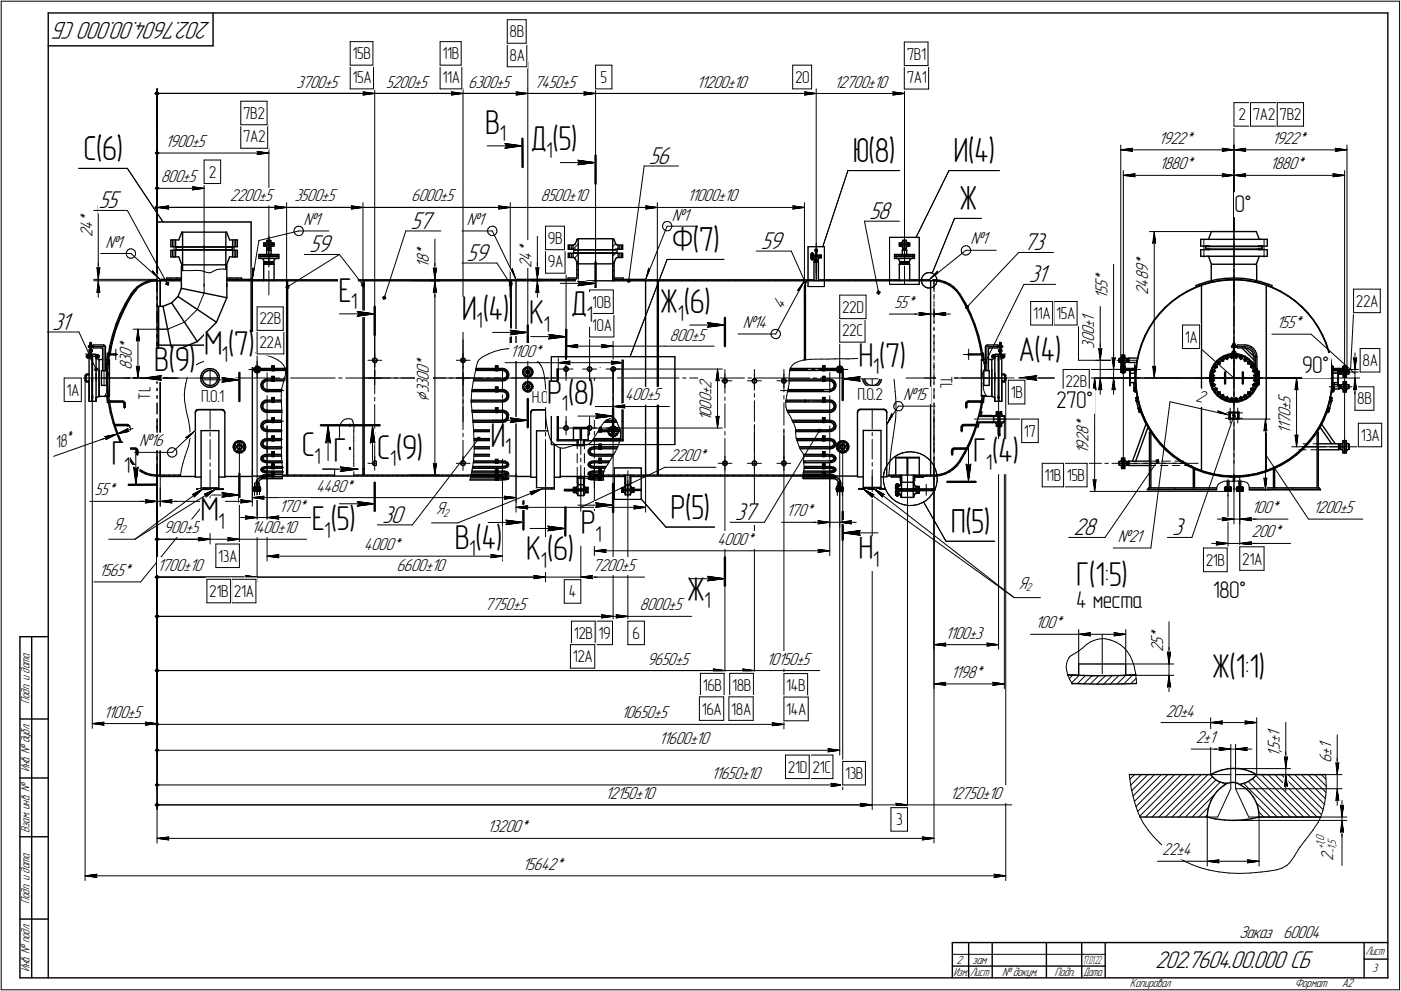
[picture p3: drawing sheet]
<svg xmlns="http://www.w3.org/2000/svg" width="595mm" height="421mm" viewBox="0 0 595 421" stroke-linecap="round" stroke-linejoin="round" font-family="sans-serif">
<defs><g id="words">
<g font-size="14.6">
<text x="206.1" y="56.8">В</text>
<text x="225.4" y="63.8">Д(5)</text>
<text x="35.4" y="67.9">С(6)</text>
<text x="362.2" y="68.9">Ю(8)</text>
<text x="405.1" y="68.9">И(4)</text>
<text x="407.5" y="89.2">Ж</text>
<text x="285.4" y="106.7">Ф(7)</text>
<text x="143.8" y="128.1">Е</text>
<text x="196.2" y="136">И(4)</text>
<text x="224.7" y="137.8">К</text>
<text x="242.5" y="133.7">Д</text>
<text x="280.3" y="133.2">Ж(6)</text>
<text x="86.7" y="150.8">М(7)</text>
<text x="364.6" y="155.8">Н(7)</text>
<text x="432.7" y="153.2">А(4)</text>
<text x="65.5" y="157.5">В</text>
<text x="71.6" y="157.5">(9)</text>
<text x="232.5" y="171.5">Р</text>
<text x="241.2" y="171.5">(</text>
<text x="243.8" y="171.5">8)</text>
<text x="208.4" y="189.7">И</text>
<text x="47.3" y="197.7">Г</text>
<text x="128.2" y="193.8">С Г</text>
<text x="160.3" y="194.9">С(9)</text>
<text x="413.4" y="196.4">Г(4</text>
<text x="430.1" y="196.4">)</text>
<text x="85.2" y="221.5">М</text>
<text x="284.9" y="220.4">Р(5)</text>
<text x="132.4" y="225.3">Е(5)</text>
<text x="246.7" y="227">Р</text>
<text x="403.8" y="226.3">П(5)</text>
<text x="193.2" y="233.2">В(4)</text>
<text x="223.6" y="238">К</text>
<text x="232.3" y="238">(</text>
<text x="234.9" y="238">6)</text>
<text x="364.6" y="237.6">Н</text>
<text x="457.2" y="248.9">Г(1:5)</text>
<text x="291.7" y="255.3">Ж</text>
<text x="514.7" y="288.2">Ж(1:1)</text>
</g>
<g font-size="10.9">
<text x="89.4" y="9.4" transform="rotate(-180 89.4 9.4)">202.7604.00.000 СБ</text>
<text x="275.7" y="69.6">56</text>
<text x="41.8" y="88.4">55</text>
<text x="369.2" y="93">58</text>
<text x="174.4" y="97.1">57</text>
<text x="131.3" y="107.1">59</text>
<text x="323.2" y="105.7">59</text>
<text x="434.7" y="106.2">73</text>
<text x="198.2" y="110.8">59</text>
<text x="437" y="119.8">31</text>
<text x="22.1" y="140">31</text>
<text x="312.2" y="220.9">37</text>
<text x="162.3" y="222.1">30</text>
<text x="456" y="227.3">28</text>
<text x="497.9" y="227.3">3</text>
<text x="490.6" y="411.1">202.7604.00.000 СБ</text>
</g>
<g font-size="10.3">
<text x="524.4" y="90">0Å</text>
<text x="553.2" y="158.4">90Å</text>
<text x="448.6" y="173.5">270Å</text>
<text x="515.1" y="253.9">180Å</text>
<text x="457.2" y="258.1">4 места</text>
</g>
<g font-size="9.7">
<text x="212.2" y="60">1</text>
<text x="232" y="67">1</text>
<text x="149.1" y="131.3">1</text>
<text x="249.1" y="136.9">1</text>
<text x="287.7" y="136.4">1</text>
<text x="202.3" y="139.2">1</text>
<text x="230.8" y="141">1</text>
<text x="94.1" y="154">1</text>
<text x="370.7" y="159">1</text>
<text x="238.6" y="174.7">1</text>
<text x="133.5" y="197">1</text>
<text x="214.5" y="192.9">1</text>
<text x="52.6" y="200.9">1</text>
<text x="165.6" y="198.1">1</text>
<text x="418.7" y="199.6">1</text>
<text x="92.6" y="224.7">1</text>
<text x="137.7" y="228.5">1</text>
<text x="252.8" y="230.2">1</text>
<text x="199.2" y="236.4">1</text>
<text x="229.6" y="241.2">1</text>
<text x="370.7" y="240.8">1</text>
<text x="299.1" y="258.5">1</text>
</g>
<text font-size="8.5" x="182.1" y="170.8" transform="rotate(-90 182.1 170.8)">Ç</text>
<g font-size="7.8">
<text x="125.9" y="37.2">3700±5</text>
<text x="163.9" y="37.2">5200±5</text>
<text x="198.9" y="37.2">6300±5</text>
<text x="226.9" y="37.2">7450±5</text>
<text x="295.9" y="37.2">11200±10</text>
<text x="354.4" y="37.2">12700±10</text>
<text x="70.2" y="62.5">1900±5</text>
<text x="492.1" y="61.3">1922*</text>
<text x="540.2" y="61.3">1922*</text>
<text x="492.3" y="71.9">1880*</text>
<text x="539.3" y="71.9">1880*</text>
<text x="68.3" y="77.5">800±5</text>
<text x="97.7" y="85.6">2200±5</text>
<text x="125.1" y="85.6">3500±5</text>
<text x="174.7" y="85.6">6000±5</text>
<text x="229.6" y="85.6">8500±10</text>
<text x="291.9" y="85.6">11000±10</text>
<text x="39.2" y="94.6" transform="rotate(-90 39.2 94.6)">*</text>
<text x="128.9" y="95.6">№1</text>
<text x="198.3" y="95.6">№1</text>
<text x="285.4" y="93.8">№1</text>
<text x="39.2" y="100.7" transform="rotate(-90 39.2 100.7)">2</text>
<text x="39.2" y="97.7" transform="rotate(-90 39.2 97.7)">4</text>
<text x="44.8" y="105.2">№1</text>
<text x="225.7" y="107.6" transform="rotate(-90 225.7 107.6)">*</text>
<text x="412.3" y="103.8">№1</text>
<text x="182.2" y="113.9" transform="rotate(-90 182.2 113.9)">1</text>
<text x="182.2" y="111.9" transform="rotate(-90 182.2 111.9)">8</text>
<text x="182.2" y="108.9" transform="rotate(-90 182.2 108.9)">*</text>
<text x="225.7" y="113.7" transform="rotate(-90 225.7 113.7)">2</text>
<text x="225.7" y="110.7" transform="rotate(-90 225.7 110.7)">4</text>
<text x="487.7" y="113" transform="rotate(-90 487.7 113)">*</text>
<text x="470.5" y="119.7" transform="rotate(-90 470.5 119.7)">*</text>
<text x="487.7" y="119.1" transform="rotate(-90 487.7 119.1)">8</text>
<text x="487.7" y="116.1" transform="rotate(-90 487.7 116.1)">9</text>
<text x="470.5" y="125" transform="rotate(-90 470.5 125)">5</text>
<text x="470.5" y="122.3" transform="rotate(-90 470.5 122.3)">5</text>
<text x="487.7" y="125.2" transform="rotate(-90 487.7 125.2)">2</text>
<text x="487.7" y="122.2" transform="rotate(-90 487.7 122.2)">4</text>
<text x="332.2" y="131.6" transform="rotate(-62 332.2 131.6)">4</text>
<text x="379.8" y="130.9">55*</text>
<text x="470.5" y="127" transform="rotate(-90 470.5 127)">1</text>
<text x="464.8" y="136.7" transform="rotate(-90 464.8 136.7)">1</text>
<text x="315.5" y="139.4">№14</text>
<text x="464.8" y="142.4" transform="rotate(-90 464.8 142.4)">0</text>
<text x="464.8" y="139.4" transform="rotate(-90 464.8 139.4)">±</text>
<text x="542.2" y="139.4">155*</text>
<text x="56" y="148.5" transform="rotate(-90 56 148.5)">*</text>
<text x="284.5" y="144.8">800±5</text>
<text x="464.8" y="148.1" transform="rotate(-90 464.8 148.1)">3</text>
<text x="464.8" y="145.4" transform="rotate(-90 464.8 145.4)">0</text>
<text x="56" y="154.2" transform="rotate(-90 56 154.2)">3</text>
<text x="56" y="151.6" transform="rotate(-90 56 151.6)">0</text>
<text x="182.1" y="155.8" transform="rotate(-90 182.1 155.8)">*</text>
<text x="216.6" y="151.5">11</text>
<text x="220.6" y="151.5">00*</text>
<text x="56" y="157.3" transform="rotate(-90 56 157.3)">8</text>
<text x="182.1" y="161.9" transform="rotate(-90 182.1 161.9)">0</text>
<text x="182.1" y="158.8" transform="rotate(-90 182.1 158.8)">0</text>
<text x="182.1" y="167.2" transform="rotate(-90 182.1 167.2)">3</text>
<text x="182.1" y="164.5" transform="rotate(-90 182.1 164.5)">3</text>
<text x="302.3" y="167.9" transform="rotate(-90 302.3 167.9)">±</text>
<text x="302.3" y="165.3" transform="rotate(-90 302.3 165.3)">2</text>
<text x="265.5" y="170.2">400</text>
<text x="274.6" y="170.2">±5</text>
<text x="302.3" y="171" transform="rotate(-90 302.3 171)">0</text>
<text x="383.6" y="170">№15</text>
<text x="507.7" y="170.5" transform="rotate(13 507.7 170.5)">2</text>
<text x="548.2" y="171.5" transform="rotate(-90 548.2 171.5)">5</text>
<text x="302.3" y="179" transform="rotate(-90 302.3 179)">1</text>
<text x="302.3" y="177.1" transform="rotate(-90 302.3 177.1)">0</text>
<text x="302.3" y="174" transform="rotate(-90 302.3 174)">0</text>
<text x="548.2" y="177.2" transform="rotate(-90 548.2 177.2)">0</text>
<text x="548.2" y="174.1" transform="rotate(-90 548.2 174.1)">±</text>
<text x="462.4" y="184.9" transform="rotate(-90 462.4 184.9)">8</text>
<text x="462.4" y="181.9" transform="rotate(-90 462.4 181.9)">*</text>
<text x="548.2" y="184.2" transform="rotate(-90 548.2 184.2)">1</text>
<text x="548.2" y="182.2" transform="rotate(-90 548.2 182.2)">1</text>
<text x="548.2" y="180.2" transform="rotate(-90 548.2 180.2)">7</text>
<text x="23.8" y="190.8" transform="rotate(-19 23.8 190.8)">18*</text>
<text x="59.1" y="189.7">№16</text>
<text x="462.4" y="191" transform="rotate(-90 462.4 191)">9</text>
<text x="462.4" y="188" transform="rotate(-90 462.4 188)">2</text>
<text x="284.4" y="196">2200*</text>
<text x="462.4" y="193" transform="rotate(-90 462.4 193)">1</text>
<text x="134.4" y="208.9">4480*</text>
<text x="40.2" y="210.5">55*</text>
<text x="118.5" y="217.4">170*</text>
<text x="185.3" y="218.4">Я</text>
<text x="334" y="219.4">170*</text>
<text x="531.7" y="218">100*</text>
<text x="557.8" y="218">1200±5</text>
<text x="48.2" y="225.4">Я</text>
<text x="69.5" y="226.6">900±5</text>
<text x="106.7" y="226.6">140</text>
<text x="114.8" y="226.6">0±10</text>
<text x="154.6" y="233.8">4000*</text>
<text x="304.6" y="231.5">4000*</text>
<text x="474.9" y="230.3">№21</text>
<text x="531.7" y="228.3">200*</text>
<text x="41.9" y="244.7">1565*</text>
<text x="66.7" y="242.7">1</text>
<text x="68.7" y="242.7">700±10</text>
<text x="168.4" y="242.7">6600±10</text>
<text x="251.7" y="242.7">720</text>
<text x="260.8" y="242.7">0±5</text>
<text x="432.8" y="250.2">Я</text>
<text x="205.9" y="259.3">7750±5</text>
<text x="271.7" y="259.3">8000±5</text>
<text x="439.8" y="266.9">100*</text>
<text x="401.5" y="271.3">1100±3</text>
<text x="494.1" y="274" transform="rotate(-90 494.1 274)">5</text>
<text x="494.1" y="271.4" transform="rotate(-90 494.1 271.4)">*</text>
<text x="494.1" y="277.1" transform="rotate(-90 494.1 277.1)">2</text>
<text x="274.9" y="282.4">9650±5</text>
<text x="325.5" y="282.4">1015</text>
<text x="335.1" y="282.4">0±5</text>
<text x="403.9" y="288">1198*</text>
<text x="44" y="304.9">1100±5</text>
<text x="263.8" y="305.2">10650±5</text>
<text x="495.2" y="304.4">20±4</text>
<text x="279.9" y="316.3">11600±10</text>
<text x="507.9" y="315.7">2±1</text>
<text x="543.7" y="315.9" transform="rotate(-90 543.7 315.9)">±</text>
<text x="543.7" y="313.2" transform="rotate(-90 543.7 313.2)">1</text>
<text x="543.7" y="321.5" transform="rotate(-90 543.7 321.5)">1</text>
<text x="543.7" y="319.6" transform="rotate(-90 543.7 319.6)">,</text>
<text x="543.7" y="318.5" transform="rotate(-90 543.7 318.5)">5</text>
<text x="565.5" y="321.1" transform="rotate(-90 565.5 321.1)">±</text>
<text x="565.5" y="318.4" transform="rotate(-90 565.5 318.4)">1</text>
<text x="565.5" y="324.1" transform="rotate(-90 565.5 324.1)">6</text>
<text x="302.1" y="331">11650±10</text>
<text x="257.1" y="339.4">12150±10</text>
<text x="403.5" y="339.4">12750±10</text>
<text x="207" y="353.7">13200*</text>
<text x="493.7" y="363.4">22±4</text>
<text x="566.3" y="365.7" transform="rotate(-90 566.3 365.7)">2</text>
<text x="222" y="369.6">15642*</text>
<text x="526.3" y="398.6">Заказ 60004</text>
</g>
<g font-size="7.3">
<text x="216.5" y="15.8">8В</text>
<text x="149.7" y="25.2">15В</text>
<text x="187.9" y="25.2">11В</text>
<text x="216.5" y="25.8">8А</text>
<text x="385.2" y="25.4">7В1</text>
<text x="149.7" y="35.2">15А</text>
<text x="187.9" y="35.2">11А</text>
<text x="255.1" y="35.2">5</text>
<text x="337.7" y="35.2">20</text>
<text x="385.2" y="35.4">7А1</text>
<text x="103.3" y="50.5">7В2</text>
<text x="526.1" y="51.1">2</text>
<text x="532.2" y="51.1">7А2</text>
<text x="543.6" y="51.1">7В2</text>
<text x="103.3" y="60.5">7А2</text>
<text x="88.7" y="75.5">2</text>
<text x="232.7" y="103.6">9В</text>
<text x="232.7" y="113.6">9А</text>
<text x="251.5" y="130.7">10В</text>
<text x="575.9" y="130.4">22А</text>
<text x="110.2" y="137.9">22В</text>
<text x="357.7" y="132.9">22D</text>
<text x="438.8" y="135.6">11А</text>
<text x="448.6" y="135.6">15А</text>
<text x="251.5" y="140.7">10А</text>
<text x="357.7" y="142.9">22C</text>
<text x="110.2" y="147.9">22А</text>
<text x="503.3" y="145.6">1А</text>
<text x="578.8" y="155.6">8А</text>
<text x="399.5" y="159.6" transform="rotate(90 399.5 159.6)">T</text>
<text x="63.9" y="166.8" transform="rotate(-90 63.9 166.8)">L</text>
<text x="399.5" y="162.7" transform="rotate(90 399.5 162.7)">L</text>
<text x="452.6" y="164.5">22В</text>
<text x="28.3" y="168.1">1А</text>
<text x="63.9" y="169.8" transform="rotate(-90 63.9 169.8)">T</text>
<text x="85.5" y="170.8">П.О.1</text>
<text x="226" y="171.4">Н.О.</text>
<text x="364.2" y="170">П.О.2</text>
<text x="429.3" y="169.1">1В</text>
<text x="576.5" y="171.8">8В</text>
<text x="435" y="185.6">17</text>
<text x="578" y="187.3">13А</text>
<text x="443.7" y="204.3">11В</text>
<text x="453.1" y="204.3">15В</text>
<text x="92.7" y="238.6">13А</text>
<text x="527.7" y="239.8">21А</text>
<text x="512.2" y="240.4">21В</text>
<text x="88.9" y="253.6">21В</text>
<text x="99.3" y="253.6">21А</text>
<text x="241.7" y="253.8">4</text>
<text x="243.7" y="271.4">12В</text>
<text x="254.2" y="271.4">19</text>
<text x="268.7" y="271.4">6</text>
<text x="243.3" y="281.4">12А</text>
<text x="298.5" y="293.6">16В</text>
<text x="311" y="293.6">18В</text>
<text x="334" y="293.7">14В</text>
<text x="298.1" y="303.6">16А</text>
<text x="310.6" y="303.6">18А</text>
<text x="334" y="303.7">14А</text>
<text x="334.7" y="328.3">21D</text>
<text x="345.1" y="328.3">21С</text>
<text x="359" y="331">13В</text>
<text x="380.6" y="350.7">3</text>
</g>
<g font-size="5.4">
<text x="12.6" y="299.1" transform="rotate(-90 12.6 299.1)">Подп. и дата</text>
<text x="12.6" y="328.2" transform="rotate(-90 12.6 328.2)">Инв. № дубл.</text>
<text x="12.6" y="353.9" transform="rotate(-90 12.6 353.9)">Взам. инв. №</text>
<text x="12.6" y="384.1" transform="rotate(-90 12.6 384.1)">Подп. и дата</text>
<text x="12.6" y="413.2" transform="rotate(-90 12.6 413.2)">Инв. № подл.</text>
<text x="406.3" y="409.6">2</text>
<text x="413" y="409.6">зам</text>
<text x="582.9" y="413.1">3</text>
<text x="425.6" y="414.6">№ докум.</text>
<text x="447.9" y="414.6">Подп.</text>
<text x="480" y="419.6">Копировал</text>
<text x="550" y="419.6">Формат</text>
<text x="570" y="419.6">A2</text>
</g>
<g font-size="5.3">
<text x="580.1" y="405.6">Лист</text>
<text x="405.1" y="414.6">Изм.</text>
<text x="412.1" y="414.6">Лист</text>
<text x="460.1" y="414.6">Дата</text>
</g>
<g font-size="5.2">
<text x="460" y="409.6">1</text>
<text x="460.8" y="409.6">7.01.22</text>
</g>
<g font-size="5.1">
<text x="188.3" y="219.5">2</text>
<text x="51.1" y="226.5">2</text>
<text x="435.8" y="251.3">2</text>
<text x="562.4" y="359.3" transform="rotate(-90 562.4 359.3)">1</text>
<text x="562.4" y="358" transform="rotate(-90 562.4 358)">,</text>
<text x="562.4" y="357.3" transform="rotate(-90 562.4 357.3)">0</text>
<text x="567.5" y="359.6" transform="rotate(-90 567.5 359.6)">,</text>
<text x="567.5" y="358.9" transform="rotate(-90 567.5 358.9)">5</text>
<text x="562.4" y="360.9" transform="rotate(-90 562.4 360.9)">+</text>
<text x="567.5" y="362.7" transform="rotate(-90 567.5 362.7)">-</text>
<text x="567.5" y="361" transform="rotate(-90 567.5 361)">1</text>
</g>
</g></defs>
<g fill="none" stroke="#000" stroke-width=".42">
<path d="M.5 .5v420zM.5 .5h594zM148.8 17.7v10zM148.8 17.7h9.6zM158.4 17.7v10zM186.9 17.7v10zM186.9 17.7h9zM195.9 17.7v10zM215.5 18.4v10zM215.5 18.4h8.3zM215.5 8.4v10zM215.5 18.4h8z"/>
<path d="M215.5 8.4h8zM223.5 8.4v10zM223.8 18.4v10zM384.1 17.9v10zM384.1 17.9h10.1zM394.2 17.9v10zM594.5 .5v420zM66 39.7l.7 .8zM66.2 39.7l.5 .5zM66.5 39.7l.2 .3zM66.7 37.8v81.5zM66.7 37.8v18z"/>
<path d="M66.7 39.5l.3 .2zM66.7 39.5l-.2 .2zM66.7 40l.3-.3zM66.7 39.2l.5 .5zM66.7 39.2l-.5 .5zM66.7 38.9l.8 .8zM66.7 38.9l-.7 .8zM66.7 39.7h157.5zM66.7 39.7h186.3zM66.7 39.7h317.5zM66.7 39.7h280zM66.7 39.7h92.5z"/>
<path d="M66.7 39.7h130zM67 39.7h.2zM67.2 39.7h.3zM148.8 27.7v10.1zM148.8 37.8h9.9zM148.8 27.7h9.9zM148.8 27.7h9.6zM154.2 39l.5 .7zM154.2 39l5 .7zM154.7 39.7l-.5 .7zM158.7 27.7v10.1zM159.2 37.8v121.8z"/>
<path d="M186.9 27.7v10.1zM186.9 37.8h9.3zM186.9 27.7h9.3zM186.9 27.7h9zM191.7 39l.5 .7zM191.7 39l5 .7zM192.2 39.7l-.5 .7zM196.2 27.7v10.1zM196.7 37.8v141.3zM215.5 28.4h8.3zM219.2 39l.5 .7zM219.2 39l5 .7z"/>
<path d="M219.7 39.7l-.5 .7zM224.2 26.2v11.6zM224.2 37.8v128.7zM248 39l.5 .7zM248 39l5 .7zM248.5 39.7l-.5 .7zM253 37.8v73.6zM253 27.7v10.1zM253 37.8h6.9zM253 27.7h6.9zM259.9 27.7v10.1zM336.7 27.7v10.1z"/>
<path d="M336.7 37.8h8.1zM336.7 27.7h8.1zM341.7 39l.5 .7zM341.7 39l5 .7zM342.2 39.7l-.5 .7zM344.8 27.7v10.1zM346.7 37.8v78zM379.2 39l.5 .7zM379.2 39l5 .7zM379.7 39.7l-.5 .7zM384.1 27.9v9.9zM384.1 37.8h10.4z"/>
<path d="M384.1 27.9h10.4zM384.1 27.9h10.1zM384.2 37.8v72zM394.5 27.9v9.9zM66.7 40.2l.5-.5zM66.7 40.5l.8-.8zM102.3 53v10zM102.3 53h11.4zM102.3 43v10zM102.3 53h11.2zM102.3 43h11.2zM113.5 43v10z"/>
<path d="M113.7 53v10zM154.2 40.4l5-.7zM191.7 40.4l5-.7zM219.2 40.4l5-.7zM248 40.4l5-.7zM341.7 40.4l5-.7zM379.2 40.4l5-.7zM524.2 53.6v10.1zM524.2 43.6v10zM524.2 53.6h7zM524.2 43.6h7zM531.2 43.6v10z"/>
<path d="M531.2 53.6h11.3zM531.2 43.6h11.3zM542.5 43.6v10zM542.5 53.6h11.2zM542.5 43.6h11.2zM553.7 43.6v10zM33.4 71.5h20.7zM54.1 71.5l15.2 22.8zM66 65l.7 .8zM66.2 65l.5 .5zM66.5 65l.2 .3zM66.7 63v56.3z"/>
<path d="M66.7 78v41.3zM66.7 64.8l.3 .2zM66.7 64.8l-.2 .2zM66.7 65.3l.3-.3zM66.7 64.5l.5 .5zM66.7 64.5l-.5 .5zM66.7 65.5l.5-.5zM66.7 64.3l.8 .7zM66.7 64.3l-.7 .7zM66.7 65.8l.8-.8zM66.7 65h47.5zM66.7 79.8l.3 .2z"/>
<path d="M66.7 79.8l-.2 .2zM66.7 79.5l.5 .5zM66.7 79.5l-.5 .5zM66.7 79.2l.8 .8zM66.7 79.2l-.7 .8zM67 65h.2zM67.2 65h.3zM81.7 79.3l.5 .7zM81.7 79.3l5 .7zM86.7 78v27.9zM86.7 68v10zM86.7 78h7z"/>
<path d="M86.7 68h7zM93.7 68v10zM102.3 63h11.4zM109.2 65.6l5-.6zM109.2 64.3l.5 .7zM109.2 64.3l5 .7zM109.7 65l-.5 .6zM114.2 63v49.8zM206.9 62h15zM214.5 63l7.4-1zM214.5 61l.7 1zM214.5 61l7.4 1z"/>
<path d="M215.2 62l-.7 1zM238 69.1h15zM245.4 70l7.6-.9zM245.4 68.1l.8 1zM245.4 68.1l7.6 1zM246.2 69.1l-.8 .9zM273.6 70.5l-6.6 48.8zM273.6 70.5h14.6zM360.2 72.5l-10.7 32.3zM360.2 72.5h22zM403.1 72.5l-14 28.3zM403.1 72.5h21.4z"/>
<path d="M476.1 61.6v95.4zM476.1 63.7l5-.7zM476.1 63.7l5 .6zM476.1 63.7h48.1zM477.2 72.5v124.3zM477.2 74.5l5-.7zM477.2 74.5l5 .6zM477.2 74.5h47zM480.7 63.7l.4 .6zM481.1 63l-.4 .7zM481.7 74.5l.5 .6zM482.2 73.8l-.5 .7z"/>
<path d="M519.2 75.1l5-.6zM519.2 73.8l.5 .7zM519.2 73.8l5 .7zM519.2 64.3l5-.6zM519.2 63l.5 .7zM519.2 63l5 .7zM519.7 74.5l-.5 .6zM519.7 63.7l-.5 .6zM524.2 74.5v9.7zM524.2 63.7v8.8zM524.2 72.5v124.3zM524.2 72.5v88.1z"/>
<path d="M524.2 61.6v36.8zM524.2 74.5l5-.7zM524.2 74.5l5 .6zM524.2 74.5h47zM524.2 63.7l5-.7zM524.2 63.7l5 .6zM524.2 63.7h48zM528.7 74.5l.5 .6zM528.7 63.7l.5 .6zM529.2 73.8l-.5 .7zM529.2 63l-.5 .7zM566.2 75.1l5-.6z"/>
<path d="M566.2 73.8l.5 .7zM566.2 73.8l5 .7zM566.7 74.5l-.5 .6zM567.2 64.3l5-.6zM567.2 63l.5 .7zM567.2 63l5 .7zM567.7 63.7l-.5 .6zM571.2 72.5v115.6zM572.2 61.6v95.4zM39.8 89.4h14.3zM41.7 87.4v31.3zM54.1 89.4l16.9 31.1z"/>
<path d="M66 88.1l.7 .8zM66 80l.7 .8zM66.2 88.1l.5 .5zM66.2 80l.5 .5zM66.5 88.1l.2 .3zM66.5 80l.2 .3zM66.7 86.1v34.5zM66.7 86.1v13zM66.7 86.1v33.2zM66.7 94.3h40zM66.7 94.3v52.3zM66.7 87.9l.3 .2z"/>
<path d="M66.7 87.9l-.2 .2zM66.7 88.4l.3-.3zM66.7 87.6l.5 .5zM66.7 87.6l-.5 .5zM66.7 88.6l.5-.5zM66.7 87.4l.8 .7zM66.7 87.4l-.7 .7zM66.7 88.9l.8-.8zM66.7 88.1h150zM66.7 88.1h55.1zM66.7 80.3l.3-.3zM66.7 80.5l.5-.5z"/>
<path d="M66.7 80.8l.8-.8zM66.7 80h20zM66.7 88.1h212.5zM66.7 88.1h275zM66.7 88.1l5-.6zM66.7 88.1l5 .7zM66.7 88.1h87.5zM67 88.1h.2zM67 80h.2zM67.2 88.1h.3zM67.2 80h.3zM71.2 88.1l.5 .7z"/>
<path d="M71.7 87.5l-.5 .6zM81.7 80.7l5-.7zM82.2 80l-.5 .7zM106.7 94.3v52.3zM116.7 88.8l5.1-.7zM116.7 87.5l.5 .6zM116.7 87.5l5.1 .6zM117.2 88.1l-.5 .7zM121.8 86.1v33.2zM124.9 98.4l.3 .7zM125 97.6l-.1 .8zM125.2 99.1l.5 .6z"/>
<path d="M125.3 96.9l.6-.5zM125.3 96.9l-.3 .7zM125.7 99.7l.8 .4zM125.9 96.4l.8-.3zM126.7 96.1l.8 .1zM126.9 98.1h12.8zM127.5 96.2l.8 .4zM128.3 96.6l.4 .7zM128.6 99.1l-.5 .6zM128.7 97.3l.2 .8zM128.9 98.3l-.3 .8zM128.9 98.3h.1"/>
<path d="M149.2 88.8l5-.7zM149.2 87.5l.5 .6zM149.2 87.5l5 .6zM149.7 88.1l-.5 .7zM154.2 86.1v33.2zM172.4 98.1l-9.2 28.4zM172.4 98.1h14.9zM196.3 98.1h12.8zM207.1 98.1l.2 .8zM207.1 97.9v.2zM207.3 98.9l.5 .7zM207.3 97.1l-.2 .8z"/>
<path d="M207.8 99.6l.6 .4zM207.9 96.5l.7-.3zM207.9 96.5l-.6 .6zM208.4 100l.9 .1zM208.6 96.2l.9-.1zM209.1 98.1l10.1 20.8zM209.5 96.1l.7 .3zM210.1 99.9l.6-.6zM210.2 96.4l.6 .6zM210.8 97l.3 .8zM211.1 98.6l-.4 .7zM211.1 97.8v.8z"/>
<path d="M211.8 88.8l4.9-.7zM211.8 87.5l.4 .6zM211.8 87.5l4.9 .6zM212.2 88.1l-.4 .7zM216.7 86.1v37zM231.7 96.1v10zM231.7 96.1h8.1zM239.8 96.1v10zM274.2 88.8l5-.7zM274.2 87.5l.5 .6zM274.2 87.5l5 .6zM274.7 88.1l-.5 .7z"/>
<path d="M279.2 86.1v33.2zM281.4 96.4l.4 .8zM281.5 95.6l-.1 .8zM281.8 97.2l.5 .5zM281.9 94.8l.5-.5zM281.9 94.8l-.4 .8zM282.3 97.7l.7 .3zM282.4 94.3l.9-.2zM283 98h.9zM283.3 94.1h.8zM283.4 96.1l-9.2 22.8zM283.4 96.1h12.4z"/>
<path d="M283.9 98l.7-.3zM284.1 94.1l.6 .5zM284.7 94.6l.5 .6zM285.2 97l-.6 .7zM285.2 95.2l.2 .9zM285.4 96.3l-.2 .7zM285.4 96.3h.1M336.7 88.8l5-.7zM336.7 87.5l.5 .6zM336.7 87.5l5 .6zM337.2 88.1l-.5 .7zM341.7 86.1v42.9z"/>
<path d="M367.2 94l6 30.3zM367.2 94h14.9zM405.5 92.8l-9.5 23.3zM405.5 92.8h11.4zM488.3 98.4h35.9zM490.3 98.4l.6 5zM490.3 98.4l-.7 5zM490.3 98.4v62.2zM524.2 88.8v9.8zM524.2 85.8v1.5zM39.8 118.7h29.8zM39.8 119.3h28.9z"/>
<path d="M41.1 113.7l.6 .5zM41.1 113.7l.6 5zM41.7 114.2l.7-.5zM41.7 111.8v6.9zM41.7 119.3l-.6 5zM41.7 119.3l.7 5zM41.7 119.3v7zM41.7 118.7v.6zM42.4 113.7l-.7 5zM42.8 107.7h12.8zM53.6 107.7l.2 .8zM53.6 107.5h.1"/>
<path d="M53.8 108.5l.5 .7zM53.8 106.8l-.2 .7zM54.3 109.2l.6 .4zM54.4 106.2l.7-.5zM54.4 106.2l-.6 .6zM54.9 109.6l.8 .1zM55.1 105.7h.9zM55.6 107.7l12.5 11.2zM55.7 109.7l.9-.2zM56 105.7l.7 .4zM56.6 109.5l.5-.5zM56.7 106.1l.6 .6z"/>
<path d="M57.3 106.7l.3 .7zM57.6 108.2l-.5 .8zM57.6 107.4v.8zM64.8 115.1l3.3 3.8zM64.8 115.1v.8zM66.7 119.3v4.7zM69.2 118.7l.6 .6zM70.7 119.8l.2 .3zM70.7 119.8l-.3 1zM70.7 119.8l1 .3zM71.3 118.7l.7 .6zM72.1 118.1l.6 .6z"/>
<path d="M73.5 118.7l.6 .6zM73.9 101.9v7.6zM74.6 106.2h1.6zM74.6 104.9h1.6zM75 118.1l.6 .6zM75.6 118.7l.6 .6zM77 115h3.7zM80.7 115l3-.1zM83.7 114.9l1.6 .1zM85.3 115l1.1 .2zM86.4 115.2l1.4 .5zM86.7 104.3v17.5z"/>
<path d="M87.8 115.7l1.2 .2zM89 115.9l.7-.2zM89.7 115.7l.9-.5zM90.6 115.2l1.4-.6zM92 114.6l1.2-.2zM93.2 114.4l1.6-.1zM94.8 114.3l1.6 .3zM96.8 118.7l.6 .6zM97.2 106.2h1.7zM97.2 104.9h1.7zM97.6 118.1l.6 .6zM98.9 118.7l.6 .6z"/>
<path d="M99.5 101.9v7.6zM100.4 118.1l.6 .6zM101 118.7l.6 .6zM103.1 118.7l.6 .6zM105.2 118.7l.6 .6zM107.4 119.3l.4-.4zM107.4 113.9l-.2 5zM107.4 113.9l.5 .6zM109.9 118.9l-.4 .4zM110 102.2l16.9-4.1zM110 102.2l-2.8 16.7zM110.7 108.9v1z"/>
<path d="M110.7 108v.9zM111.6 119.3l.4-.3zM112.5 104v.6zM112.5 103.2v.7zM114.2 100.2v10.3zM114.2 112v1.5zM114.2 115.1v10.2zM114.2 108.8v2.8zM114.2 108v1.1zM114.2 103.9v1.8zM114.2 102.1v1.9zM115.9 104v.6z"/>
<path d="M115.9 103.2v.7zM117.7 108.9v1zM117.7 108v.9zM126.5 100.1h.8zM127.3 100.1l.8-.4zM129.3 108.1h14.9zM144.2 108.1l10 12.9zM174.8 119.3h11.9zM182.7 119.3h4zM182.8 118.9h3.9zM184.1 113.9l.6 .5zM184.1 113.9l.6 5z"/>
<path d="M184.7 101.6v17.3zM184.7 119.3l.7 5zM184.7 119.3l-.6 5zM184.7 119.3v82.5zM184.7 119.3v7zM184.7 114.4l.7-.5zM184.7 111.8v7.1zM184.7 118.9v.4zM185.4 113.9l-.7 5zM196.3 111.8h14.8zM209.3 100.1l.8-.2zM211.1 111.8l5.8 8.9z"/>
<path d="M216.7 119.9l.5 .4zM217.6 114.1l1.6 4.8zM217.6 114.1l-.3 .7zM219.8 118.7l.6 .6zM221.9 118.7l.6 .6zM224 118.7l.7 .6zM225.8 118.7h4.5zM225.8 119.3h4.5zM226.1 118.7l.7 .6zM227.6 113.7l.7 .5zM227.6 113.7l.7 5zM228.3 100.4v18.3z"/>
<path d="M228.3 114.2l.6-.5zM228.3 111.8v6.9zM228.3 119.3l-.7 5zM228.3 119.3l.6 5zM228.3 119.3v7zM228.3 118.7v.6zM228.3 118.7l.6 .6zM228.9 113.7l-.6 5zM230.5 118.7l.6 .6zM231.7 106.1v10zM231.7 116.1h8.3zM231.7 106.1h8.3z"/>
<path d="M231.7 106.1h8.1zM232.6 118.7l.6 .6zM234.7 118.7l.6 .6zM236.8 118.7l.6 .6zM238.9 118.7l.6 .6zM240 106.1v10zM240.5 107.4v73.4zM241 118.7l.6 .6zM241.4 108.3l.6-.6zM241.4 105.5l.6-.6zM242.7 107.5v2zM242.7 104.1v1.9z"/>
<path d="M243.2 118.7l.6 .6zM243.4 105.9l2.2-2.2zM244.1 109.6l1.5-1.6zM245 118.5l.6 .6zM245 116.3l.6 .7zM245 114.2l.6 .7zM245 112.1l.6 .7zM245 111.5l.6-.6zM245.4 119.5l.8 .9zM245.4 119.5l7.6 .9zM253 112.1v7.6zM253 107.4v4.8z"/>
<path d="M253 101.4v4.7zM260.3 118.9l.4 .4zM260.3 116.8l.6 .5zM260.3 114.6l.6 .6zM260.3 112.5l.6 .6zM260.3 104.7l1.2-1.2zM260.3 101.9l.3-.3zM261.1 110.8l-.8 1zM261.7 107.4l-1.4 1.5zM262 105.9l.6-.6zM262.2 118.7l.7 .6zM263.2 107.5v2z"/>
<path d="M263.2 104.1v1.9zM263.9 105.6l.6-.6zM264.3 118.7l.7 .6zM264.5 107.8l-.6 .7zM266.4 119.2l.8-.6zM266.4 119.2l.6 .9zM266.5 118.7l.6 .6zM266.6 119.3l.5-.4zM266.6 119.3l.4 .5zM266.8 119.3l.3-.2zM266.8 119.3l.2 .2zM267 119.5l.3-.1z"/>
<path d="M267 119.8l.5-.4zM267.1 119.1l.2 .3zM267.1 118.9v.2zM267.1 118.9l.4 .5zM267.2 118.6l-.1 .3zM267.2 118.6l.6 .9zM268.6 118.7l.6 .6zM270.8 118.7l.6 .6zM272.9 118.7l.6 .6zM275.5 114l-1.3 4.9zM275.5 114l.4 .7zM276.1 118.9l-.4 .4z"/>
<path d="M278.9 118.9l-.4 .4zM281.3 119.3l.5-.4zM283.4 110.2l-15.8 41.4zM283.4 110.2h24.1zM284.6 118.9l-.5 .4zM286.9 119.3l.5-.4zM290.2 118.9l-.4 .4zM292.6 119.3l.4-.4zM295.4 119.3l.5-.4zM298.3 119.3l.4-.4zM301.1 119.3l.5-.4zM304.4 118.9l-.4 .4z"/>
<path d="M307.2 118.9l-.5 .4zM309.5 119.3l.5-.4zM312.8 118.9l-.4 .4zM315.2 119.3l.5-.4zM318.5 118.9l-.4 .4zM320.9 119.3l.4-.4zM321.2 106.7h14.9zM323.8 119.3l.4-.4zM326.6 119.3l.4-.4zM329.4 119.3l.5-.4zM332.7 118.9l-.5 .4zM335.4 118.9l-.4 .4z"/>
<path d="M336.1 106.7l5.9 13.1zM338.3 118.9l-.4 .4zM341.1 118.9l-.4 .4zM341.5 120l.6 .2zM341.7 119.3h.1M341.6 119.1l-.3 1zM341.6 119.1l1 .4zM341.7 119.3l-2.9 4.1zM341.7 119.3l-12.2 22.6zM341.7 119.9l.4 .1zM341.7 119.3l.1 .2zM341.7 119.3l-.2 .7z"/>
<path d="M341.7 119.3l.7 .2zM341.8 119.5l-.1 .4zM341.8 119.5l.3 .2zM342.1 119.7v.3zM342.4 119.5l-.3 .7zM342.6 119.5l-.4 1zM343.2 104.8h7zM343.2 104.8v17zM343.5 119.3l.5-.4zM344.8 109.6v.7zM344.8 107.6v.8zM345 108.9v.7z"/>
<path d="M345 108.3v.5zM345 107.5v2.9zM345 109.5v.6zM345 107.8v.6zM345.3 109.6v.7zM345.3 107.6v.8zM346.5 106.8h.1M346.6 106.8v2.2zM346.7 109v10.3zM346.7 108.8v1.9zM346.7 103.4v15.9zM346.7 108.3v.7z"/>
<path d="M346.7 105.9v.9zM346.7 106.8h.1M346.7 106.6h.1M346.7 106.5h.1M346.8 106.4h.2zM346.9 106.5v2.5zM347 106.5v.3zM347 106.6h.1M347 106.5h.1M347 106.7h.1M347 106.4h.1M348.4 108.9v.7z"/>
<path d="M348.4 108.3v.5zM349.2 119.3l.5-.4zM350.2 104.8v17zM352.5 118.9l-.5 .4zM354.8 119.3l.5-.4zM357.6 119.3l.5-.4zM360.5 119.3l.4-.4zM363.3 119.3l.5-.4zM366.6 118.9l-.4 .4zM369.4 118.9l-.4 .4zM371.8 119.3l.5-.4zM375.1 118.9l-.5 .4z"/>
<path d="M377.4 119.3l.6-.4zM377.9 100.8h12.6zM377.9 100.8v20zM380.7 118.9l-.4 .4zM380.7 108.9v1zM380.7 108v.9zM382 118.9h4.4zM382.5 104v.6zM382.5 103.2v.7zM384.2 113v7.8zM384.2 110.1v1.5zM384.2 100.8v7.7z"/>
<path d="M384.2 108.8v2.8zM384.2 108v1.1zM384.2 103.9v1.8zM384.2 102.1v1.9zM385.9 104v.6zM385.9 103.2v.7zM387.7 108.9v1zM387.7 108v.9zM388.8 119.3l.4-.4zM390.5 100.8v20zM391.4 119.3l.3 1.1zM391.5 118.3l-.1 1z"/>
<path d="M391.6 119.3l.5-.4zM391.9 117.3l-.4 1zM392.7 116.5l.8-.5zM392.7 116.5l-.8 .8zM393.5 116l1.1-.2zM394.5 119.3l.2-.3zM394.6 115.8l1 .1zM394.7 118.9l15.6-12.6zM395.6 115.9l1 .5zM396.1 118.9l.4 .4zM396.6 116.4l.7 .7zM396.7 119.3v3.7z"/>
<path d="M396.7 119.3v4.7zM397.3 117.1l.5 1zM397.8 118.1l.2 1zM397.9 119.7l-.3 1zM398 119.1l-.1 .6zM398.2 115.2l-3.5 3.7zM398.2 115.2v.9zM398.3 119l.5 .5zM401 119.6l.8 .8zM408.3 105.9v.8zM408.3 106.7l.3 .7zM408.6 107.4l.6 .6z"/>
<path d="M408.8 105.2l.6-.6zM408.8 105.2l-.5 .7zM409.2 108l.8 .4zM409.4 104.6l.7-.2zM410 108.4l.8-.1zM410.1 104.4l.9 .1zM410.3 106.3h12.9zM410.8 108.3l.7-.4zM411 104.5l.6 .4zM411.5 107.9l.6-.5zM411.6 104.9l.6 .7zM412.2 105.6l.1 .7z"/>
<path d="M412.3 106.6l-.2 .8zM412.3 106.3v.3zM432.7 107.3l-21.9 23.1zM432.7 107.3h14.8zM473 112.3v44.7zM489.6 103.4l.7-.5zM490.3 102.9l.6 .5zM511.4 101.7v7.5zM512 105.9h1.7zM512 104.6h1.7zM524.2 117.4v9.9zM524.2 114.4v1.5z"/>
<path d="M524.2 103.1v9.8zM524.2 100.1v1.5zM524.2 116.8v8.7zM534.7 105.9h1.6zM534.7 104.6h1.6zM537 101.7v7.5zM41.1 124.3l.6-.4zM41.7 123.9l.7 .4zM56.6 139.9h15zM58.6 139.9l.7 5zM58.6 139.9l-.7 5zM58.6 139.9v20.7z"/>
<path d="M66.7 126v1.2zM66.7 129.1v1.2zM66.7 132.3v4.7zM66.7 138.9v1.2zM67 139.9h.4zM67.4 139.9h3.9zM70.4 120.8l1.1 .4zM70.6 120.7l.7 .2zM70.9 120.6l.3 .1zM71 120.2h.1M70.9 120.1l-.3 .6zM70.9 120.1l.6 .1z"/>
<path d="M71 120.2l-.1 .4zM71 120.2l.3 .2zM71.2 139.9l7.1-3zM71.3 120.4l-.1 .3zM71.5 120.2l-.2 .7zM71.7 120.1l-.2 1.1zM78.3 136.9l5.5-5.4zM86.7 120.5v4zM86.7 124.5l-2.9 7zM109.2 130.4v10zM109.2 130.4h11.1zM120.3 130.4v10z"/>
<path d="M121.5 122.3l1.1 .1zM121.8 122.1l.6 .2zM121.8 121.2l1 .2zM121.8 121.2l-.3 1.1zM121.9 122h.4zM121.9 121.4l.7 .2zM121.9 121.4l-.1 .7zM122 121.6l.3 .1zM122 121.6l-.1 .4zM122.2 121.8l22-13.7zM122.3 121.7v.3zM122.3 121.7l.3-.1z"/>
<path d="M122.6 121.6l-.2 .7zM122.6 121.6l.2-.2zM122.8 121.4l-.2 1zM144.2 133.3h15zM151.7 134.4l7.5-1.1zM151.7 132.3l.8 1zM151.7 132.3l7.5 1zM152.5 133.3l-.8 1.1zM153.6 121.4l1.1 .2zM153.8 120.4l.1 .2zM153.8 120.4l-.2 1zM153.8 120.4l1 .1z"/>
<path d="M153.8 121.2l.7 .1zM153.9 120.6l.2 .1zM153.9 120.6l-.1 .6zM153.9 120.6h.7zM154 121.2h.3zM154.1 120.7l-.1 .5zM154.1 120.7l.3 .1zM154.4 120.8l-.1 .4zM154.6 120.6l-.1 .7zM154.8 120.5l-.1 1.1zM162.5 126.3l.9-.5zM162.5 126.3l.5 1z"/>
<path d="M162.7 126.4l.7-.3zM162.7 126.4l.4 .6zM163 126.4l.3-.1zM163 126.4l.2 .3zM163 127.3l.9-.6zM163.1 127l.6-.3zM163.2 126.7l.3-.1zM163.3 126.3l.2 .3zM163.4 126.1l-.1 .2zM163.4 126.1l.3 .6zM163.4 125.8v.3zM163.4 125.8l.5 .9z"/>
<path d="M184.1 124.3l.6-.4zM184.7 123.9l.7 .4zM216.3 121.2l1 .2zM216.5 121l.7 .2zM216.5 120.1l.2 .2zM216.5 120.1l-.2 1.1zM216.5 120.1l1.1 .2zM216.7 120.3l.1 .3zM216.7 120.3l-.2 .7zM216.7 120.3l.6 .2zM216.7 121.2l.5 .6zM216.7 120.9l.4 .1z"/>
<path d="M216.8 120.6l-.1 .3zM216.8 120.6h.4zM217.2 120.6l-.1 .4zM217.3 120.5l-.1 .7zM217.6 120.3l-.3 1.1zM227.6 124.3l.7-.4zM228.3 123.9l.6 .4zM238 120.4h15zM245.4 121.4l7.6-1zM246.2 120.4l-.8 1zM250.4 133.2v10zM250.4 133.2h10.4z"/>
<path d="M250.4 123.2v10zM250.4 133.2h10.1zM250.4 123.2h10.1zM260.5 123.2v10zM260.8 133.2v10zM267 120.1l.8-.6zM279.2 121.6l.3 .2zM279.2 120.1l.5 .5zM292.9 138.1h15zM300.5 139l7.4-.9zM300.5 137.1l.7 1zM300.5 137.1l7.4 1z"/>
<path d="M301.2 138.1l-.7 .9zM329 140h.9zM329.9 140l.7 .2zM338.8 123.4l.8-.1zM341.3 120.1l.9 .4zM343.2 121.8h7zM356.7 135.4v10zM356.7 135.4h10.8zM356.7 125.4v10zM356.7 135.4h11.2zM356.7 125.4h11.2zM367.5 135.4v10z"/>
<path d="M367.9 125.4v10zM372.4 124.5l.9 .6zM372.7 124.4l.6 .4zM373 124.4l.2 .1zM373 123.5l.1 .3zM373 123.5l-.6 1zM373 123.5l.9 .6zM373.1 124l-.1 .4zM373.1 124l.4 .3zM373.1 123.8v.2zM373.1 123.8l-.4 .6zM373.1 123.8l.6 .4z"/>
<path d="M373.2 124.5l.3-.2zM373.7 124.2l-.4 .6zM373.9 124.1l-.6 1zM377.8 133.4h17.5zM377.9 120.8h12.6zM388.4 133.4h6.9zM390.3 132.8l5 .6zM390.3 132.8l.5 .6zM390.3 134l5-.6zM390.8 133.4l-.5 .6zM391.7 120.4l.5 .8zM392.2 121.2l.8 .7z"/>
<path d="M393 121.9l1 .4zM394 122.3h1.1zM395.1 122.3l1-.2zM395.3 131.4v3.5zM395.3 133.4h1.4zM396.1 122.1l.8-.6zM396.7 125.1v.9zM396.7 127.9v1zM396.7 130.9v3.7zM396.7 136.6v.9zM396.7 139.5v1zM396.7 138.9v1.2z"/>
<path d="M396.7 132.3v4.7zM396.7 129.1v1.2zM396.7 126v1.2zM396.7 131.4v3.1zM396.7 133.4l5 .6zM396.7 133.4l5-.6zM396.7 133.4h7zM397.6 120.7l-.7 .8zM401.2 133.4l.5 .6zM401.7 132.8l-.5 .6zM408.8 127.3l1.2 1.2zM410.2 129.9h1.1z"/>
<path d="M410.2 129.9v1zM410.2 130.9h1.1zM410.4 130h.7zM410.4 130v.7zM410.4 130.7h.7zM410.5 130.2h.5zM410.5 130.2v.4zM410.5 130.6h.5zM411 130.2v.4zM411 130.2l.1-.2zM411.1 131.9l1 .9zM411.1 130v.7z"/>
<path d="M411.1 130l.2-.1zM411.3 129.9v1zM412.8 135.7l.9 .8zM414.1 139.1l.8 .7zM434.9 120.8l-16.4 33.2zM434.9 120.8h13.5zM437.8 128.1v10zM437.8 138.1h9.3zM437.8 128.1h9.3zM447.1 128.1v10zM447.6 128.1v10zM447.6 138.1h9.9z"/>
<path d="M447.6 128.1h9.9zM457.5 128.1v10zM458.1 135v18.1zM467.4 130.2v22.9zM502.3 138.1v10zM502.3 138.1h7.3zM509.6 138.1v10zM524.2 127v1.5zM524.2 130v8.6zM575 132.8l-1.3 24.2zM575 122.9v9.9zM575 132.8h11.3z"/>
<path d="M575 122.9h11.3zM586.3 122.9v9.9zM20.2 141.1h13.3zM33.5 141.1l7.3 15.8zM36.3 150.5h2.2zM36.4 159.7v1.8zM36.6 159.3l.4-.2zM36.6 159.3l-.2 .4zM36.7 151.4h5.4zM36.7 151h.5zM36.7 151.7h.5zM37 159.1h.8z"/>
<path d="M37.1 151.4h.8zM37.9 148.8l.1 .5zM38 149.3l.4 .2zM38.4 149.5h.4zM38.4 145.5v.6zM38.5 145.5v2.6zM38.5 148.1l.1 .2zM38.5 145.5v.5zM38.5 150.5h2.2zM38.5 150.5v2.2zM38.5 148.3v2.2zM38.5 146.4v.6z"/>
<path d="M38.6 148.3h.1M38.7 145.5v.6zM38.8 148.4l.2 .4zM39 148.8l.1 .4zM39 147.2h5.2zM39.1 149.2l-.3 .3zM40.1 157.2l1 .4zM40.4 157.1l.7 .2zM40.6 156.2v.3zM40.6 156.2l-.5 1zM40.6 156.2l.9 .3zM40.6 157l.4 .1z"/>
<path d="M40.7 156.6h.1M40.6 156.5l-.2 .6zM40.6 156.5l.7 .2zM40.7 151.4h1zM40.7 156.6l-.1 .4zM40.7 156.6l.4 .2zM41.1 156.8l-.1 .3zM41.3 156.7l-.2 .6zM41.5 156.5l-.4 1.1zM41.6 151h.4zM41.6 151.7h.4zM44.2 147.2v16.5z"/>
<path d="M45.1 156.5l.1 .5zM45.2 154.9l-.1 1.6zM45.2 157l.3 .5zM45.5 152.7l-.3 2.2zM45.5 157.5l.4 .7zM45.9 158.2h.1M45.9 158.3l.1 .8zM46 159.1l-.2 1.1zM47 150.6h2.2zM49.2 150.6h2.2zM49.2 150.6v2.2zM49.2 148.3v2.3z"/>
<path d="M57.9 155.6l.7 5zM57.9 155.6l.7 .4zM57.9 144.9l.7-.5zM58.6 156l.7-.4zM58.6 144.4l.7 .5zM59.3 155.6l-.7 5zM66.7 142.2v1.1zM66.7 145.3v4.6zM66.7 151.9v1.2zM66.7 155.1v1.2zM66.7 158.2v4.7zM66.7 146.6h40z"/>
<path d="M68.6 159.6l-.8 1zM80.4 158l-.8 2.1zM81.1 157l-.7 1zM82 155.9l-.9 1.1zM82 155.9l1.4-1zM83.4 154.9l1.7-.8zM85.1 154.1l2.3-.9zM87.4 153.2l3.2-.9zM89.2 156.5v8.1zM90.6 152.3l2.4-.7zM93 151.6l1.7-.6zM94.7 151l3-.8z"/>
<path d="M97.7 150.2l3.3-.7zM101 149.5l.9-.1zM101.9 149.4h2.1zM104 149.4l2.6 .2zM105.7 157h3.5zM106.6 149.6l3.2 .4zM108.2 156.6v.6zM108.2 157.2l.3 .5zM108.3 156l.3 .4zM108.5 157.7l.6 .3zM108.5 156.1l.6-.2zM108.5 156.1l-.3 .5z"/>
<path d="M108.6 157.5l-.3 .4zM109.1 155.9l.5 .1zM109.1 158l.5-.1zM109.2 147.8v7.7zM109.2 157h3.5zM109.2 157v3.4zM109.2 153.5v3.5zM109.2 157v90.2zM109.2 140.4v10zM109.2 150.4h11.4zM109.2 140.4h11.4zM109.2 140.4h11.1z"/>
<path d="M109.6 156l.5 .4zM109.6 157.9l.5-.3zM109.8 150l3.4 .9zM109.8 157.6l.4 .3zM110.1 156.4l.1 .6zM110.2 156l-.4 .4zM110.2 157l-.1 .6zM110.7 157h11.5zM113.2 150.9l2.7 1zM113.5 158.3v8.3zM115.4 157h1.2zM115.5 157.4h.5z"/>
<path d="M115.7 156h.5zM115.9 156.1h.1M115.8 156h.1M115.8 155.9h.1M115.9 151.9l2 1zM116 156.1h.1M115.9 155.8h.1M116 155.4v2.2zM116 157.4h.5zM116 155.6v.7zM116 159.9v2.2zM116.1 155.8h.1"/>
<path d="M117.9 152.9l1.6 1.1zM119.5 154l1 1.2zM120.5 155.2l.6 1.2zM120.6 140.4v10zM121.1 156.4l.2 .6zM121.3 157v.6zM121.3 157.6v.9zM121.3 158.5l-.2 1.5zM156.3 153.1h2.9zM159.2 142.3v10.3zM159.2 154.1v1.5zM159.2 157.1v10.2z"/>
<path d="M159.2 157.6v3zM159.2 153.1h2.9zM159.2 153.1v2.9zM159.2 150.1v3zM193.8 153.1h2.9zM196.7 144.4v9.7zM196.7 155.6v1.5zM196.7 158.6v9.7zM196.7 157.6v3zM196.7 153.1h2.9zM196.7 153.1v2.9zM196.7 150.1v3z"/>
<path d="M201.9 157.9l-.9 4.4zM202 157.3l-.1 .6zM202.1 157h11.3zM202.4 155.6l-.4 1.7zM202.9 153.7l-.5 1.9zM203.3 153.1l-.4 .6zM203.3 153.1l.7-.8zM204 152.3l1.1-.7zM205.1 151.6l1.7-.9zM206.8 150.7l.9-.4zM207.7 150.3l2.3-.9zM209.2 141.2h15z"/>
<path d="M210 149.4l2.7-.8zM210.4 157h1.2zM210.5 157.4h.5zM210.7 156h.5zM210.9 156.1h.1M210.8 156h.1M211 156.1h.1M210.8 155.9h.1M210.9 155.8h.1M211 155.4v2.2zM211 157.4h.5zM211 155.6v.7z"/>
<path d="M211.1 155.8h.1M212.7 148.6l2.7-.4zM213.4 157v9.2zM213.5 157h.1M213.5 157l.9 .1zM214.4 157.1l.7 .5zM214.5 154.1h22.7zM215.1 157.6l.5 .8zM215.4 148.2h2.4zM215.6 158.4l.1 .9zM215.7 159.3l-.1 .8zM216.7 142.2l7.5-1z"/>
<path d="M216.7 140.3l.7 .9zM216.7 140.3l7.5 .9zM217.4 141.2l-.7 1zM217.8 148.2l1.4 .1zM219.2 148.3l1.9 .5zM221.1 148.8l2.1 1zM222 158.1h4.5zM222.5 158.1l.2 .7zM222.7 157.3l-.2 .8zM222.7 158.8l.5 .6zM222.8 156.6l.5 .5zM223.2 149.8l2.2 1.2z"/>
<path d="M223.2 156.8l.7-.3zM223.2 156.8l-.5 .5zM223.2 159.4l.7 .4zM223.3 159l-.5 .5zM223.9 156.5h.7zM223.9 159.8h.7zM224.2 155.9v4.5zM224.6 156.5l.7 .3zM224.6 159.8l.7-.4zM225.2 159l.4 .5zM225.3 156.8l.4 .5zM225.4 151l2 1.5z"/>
<path d="M225.5 143l15 .1zM225.6 156.6l-.4 .5zM225.7 157.3l.2 .8zM225.7 158.8l-.4 .6zM225.9 158.1l-.2 .7zM227.4 152.5l1.5 1.6zM228.9 154.1l.9 1.3zM229.8 155.4l.6 1.1zM230.4 156.5l.5 1.6zM230.9 158.1l.4 2.2zM233 144l7.5-.9zM233 142.1l.8 1z"/>
<path d="M233 142.1l7.5 1zM233.8 143.1l-.8 .9zM234.2 151.6h52.5zM234.2 151.6v37.3zM237.2 152.1v6.2zM237.2 154.1l4.9-.7zM237.2 154.1l4.9 .7zM237.2 154.1h27.5zM237.5 156.8h3zM240.5 141.9v14zM240.5 156.8h2.9zM240.5 156.8v3z"/>
<path d="M240.5 153.9v2.9zM240.5 145v10.9zM240.5 147.1l4.9-.7zM240.5 147.1l4.9 .6zM240.5 147.1h19.9zM241.6 154.1l.5 .7zM242.1 153.4l-.5 .7zM244.9 147.1l.5 .6zM245.4 146.4l-.5 .7zM247.5 156.8h2.9zM250.4 157.8v9.2zM250.4 141.9v14z"/>
<path d="M250.4 156.8h3zM250.4 156.8v3zM250.4 153.9v2.9zM250.4 156.8v17.9zM250.4 143.2h10.4zM254.9 156h.1M255.4 147.7l5-.6zM255.4 146.4l.5 .7zM255.4 146.4l5 .7zM255.9 147.1l-.5 .6zM257.5 156.8h2.9zM259.7 154.8l5-.7z"/>
<path d="M259.7 153.4l.5 .7zM259.7 153.4l5 .7zM260.2 154.1l-.5 .7zM260.4 157.8v9.2zM260.4 156.8h3zM260.4 156.8v3zM260.4 153.9v2.9zM260.4 156.8v107.1zM260.4 156.8h46.4zM260.4 147.1h22zM260.4 145v10.9zM260.4 156.8v17.9z"/>
<path d="M264.7 153.1v3zM282.4 147.1h21zM286.7 151.6v37.3zM304.8 156.8l.7 5zM304.8 156.8l-.7 5zM304.8 156.8v25.1zM307.9 157v10.1zM307.9 158.9v2.9zM313.5 141.9h16zM320.5 157v8.8zM320.5 158.9v2.9zM327.5 141.9l.2 .8z"/>
<path d="M327.5 141.7h.1M327.7 142.7l.5 .6zM327.7 140.9l-.2 .8zM328.2 143.3l.6 .5zM328.3 140.3l.7-.3zM328.3 140.3l-.6 .6zM328.8 143.8l.9 .1zM329.7 143.9l.8-.2zM330.5 143.7l.5-.5zM330.6 140.2l.6 .6zM331.2 140.8l.3 .8zM331.5 142.4l-.5 .8z"/>
<path d="M331.5 141.6v.8zM333 157v9.5zM333 158.9v2.9zM335.3 159l-.1 2.3zM335.4 157.6l-.1 1.4zM335.5 157h7.7zM335.6 157l-.2 .6zM335.7 156.5l-.1 .5zM335.9 156.1l-.2 .4zM336.6 155.1l1.1-.8zM336.6 155.1l-.7 1zM337.7 154.3l1.5-.7z"/>
<path d="M339.2 153.6l2-.6zM341.2 153l3.1-.3zM344.3 152.7l4.5-.1zM344.7 157h1.5zM347.6 157h7.7zM348.8 152.6h3.2zM349.3 157h1.2zM349.4 157.4h.5zM349.7 156h.6zM350 155.8h.1M349.8 155.8h.1M349.9 157.4h.5z"/>
<path d="M349.9 155.4v2.2zM349.9 156.1h.1M349.9 155.6v.7zM349.9 159.9v2.2zM350.1 155.9h.1M350 156.1h.1M350.1 156h.1M352 152.6l2.3-.1zM352.5 158.3v8.3zM353.3 157h3.4zM354.3 152.5h.5zM354.8 152.5l3-.1z"/>
<path d="M355.7 157l.2 .6zM355.8 156l.3 .4zM355.9 156.4l-.2 .6zM355.9 157.6l.4 .3zM356.1 157.6l-.3 .3zM356.3 156l-.4 .4zM356.3 156l.6-.1zM356.3 157.9l.6 .1zM356.7 144.3v11.2zM356.7 157h3.5zM356.7 157v3.4zM356.7 153.5v3.5z"/>
<path d="M356.7 155.5v165.3zM356.7 145.4h10.8zM356.9 155.9l.5 .2zM356.9 158l.6-.3zM357.3 157.5l.3 .4zM357.4 156.1l.3 .5zM357.6 156l-.3 .4zM357.7 156.6v.6zM357.7 157.2l-.2 .5zM357.8 152.4l1.6 .1zM359.4 152.5h.8zM360.3 152.5h.1"/>
<path d="M360.3 152.5l3.7-.2zM364 152.3l3.8-.3zM367.8 152l2.7-.2zM370.5 151.8l2.1 .1zM370.5 156.5v8.1zM372.6 151.9l1.7 .2zM374.3 152.1l1.4 .5zM375.7 152.6l1 .6zM376.7 153.2l.3 .3zM377 153.5l.9 1.2zM377.9 154.7l.8 1.6zM378.7 156.3l.7 2.3z"/>
<path d="M379.4 158.6l.5 3.5zM396.7 142.4v3.7zM396.7 148.2v.9zM396.7 151v1zM396.7 154v3.7zM396.7 159.7v.9zM396.7 158.2v4.7zM396.7 155.1v1.2zM396.7 151.9v1.2zM396.7 145.3v4.6zM396.7 142.2v1.1zM409.3 150.6h2.2z"/>
<path d="M411.5 150.6h2.2zM411.5 150.6v2.2zM411.5 148.3v2.3zM415.1 142.2l.7 .6zM415.9 145.1l.6 .6zM416.5 147.8l.6 .5zM416.9 150.4l.6 .6zM417.4 159.1l.2 1.1zM417.5 158.3l-.1 .8zM417.6 158.2h.1M417.8 152.7l.3 2zM417.8 153.7l1-.4z"/>
<path d="M417.8 153.7l.4 1zM417.9 157.4l-.3 .8zM418.1 154.7l.2 1.5zM418.1 153.8l.7-.3zM418.1 153.8l.2 .6zM418.2 157l-.3 .4zM418.2 154.7l1-.4zM418.3 156.2l-.1 .8zM418.3 153.8h.3zM418.3 153.8l.1 .4zM418.3 154.4l.6-.2zM418.4 154.2l.4-.1z"/>
<path d="M418.6 153.8l.2 .3zM418.8 153.5l-.2 .3zM418.8 153.5l.1 .7zM418.8 153.5h.1M418.8 153.3l.4 1zM419.2 147.2h5.1zM419.2 147.2v10.3zM421.4 151.4h5.3zM421.5 151h.3zM421.5 151.7h.3zM421.7 151.4h1zM422.7 150.5h2.2z"/>
<path d="M424.3 148.8v.4zM424.3 149.2l.3 .3zM424.6 149.5h.5zM424.7 148.4l-.4 .4zM424.8 148.3h.1M424.8 145.5v.6zM424.9 145.5v2.6zM424.9 148.1l-.1 .2zM424.9 145.5v.5zM424.9 150.5h2.2zM424.9 150.5v2.2zM424.9 148.3v2.2z"/>
<path d="M424.9 146.4v.6zM425.1 149.5l.3-.2zM425.1 145.5v.6zM425.4 151.4h1zM425.5 148.8l-.1 .5zM425.5 159.1h1zM426.3 151h.3zM426.3 151.7h.3zM426.5 159.1l.4 .2zM426.9 159.3l.2 .4zM427.1 159.7v1.8zM440.4 159.6l-.7 1z"/>
<path d="M451.6 157v10zM451.6 157h11.1zM458.1 153.1h14.1zM462.7 157h13.5zM462.7 157v10zM465.4 153.1h17.7zM466.7 148.1l.7 .5zM466.7 148.1l.7 5zM467.4 148.6l.6-.5zM467.4 146v7.1zM467.4 153.1v7.5zM468 148.1l-.6 5z"/>
<path d="M471 157h10.7zM472.4 152l.6 .5zM472.4 152l.6 5zM473 152.5l.7-.5zM473 149.9v7.1zM473 157v3.6zM473.7 157h8.7zM473.7 152l-.7 5zM475.2 153.1h1.9zM476.1 157h1.1zM476.2 155.9h1.7zM476.2 158h1.7z"/>
<path d="M476.2 155.8h.1M476.2 156h.1M476.2 158.2h.1M476.2 157.9h.1M476.3 154.8h.7zM476.3 151.4h.7zM476.6 158h.5zM476.6 155.9h.5zM477 153.1h1.9zM477.1 151.4h.7zM477.1 154.8h.7zM477.8 156h.1"/>
<path d="M477.8 155.8h.1M477.8 157.9h.1M477.8 158.2h.1M479.6 157h2.4zM482 154.5v2.5zM482 157v2.3zM482 157h2.5zM482 155.8h.1M482 156h.1M482 156h.4zM482.3 156.1h.1M482.3 156h.5z"/>
<path d="M482.4 155.9h.1M482.6 155.6h.1M489.6 155.6l.7 5zM489.6 155.6l.7 .4zM490.3 156l.6-.4zM490.9 155.6l-.6 5zM502.3 148.1h7.3zM510 148.1l14.2 12.5zM514 159.4l1 .1zM514.5 157.2l1 .4zM514.7 159.6l.2 .3zM514.8 159.3l-.1 .3z"/>
<path d="M514.8 159.3h.1M514.9 159.9h.2zM515 159.5l1 .2zM515.1 158.8l-.2 1.8zM515.3 159.8h.1M515.3 157.7h.1M515.3 157.7l.2 .2zM515.3 157.3l-.1 .3zM515.3 157.3l.2-.1zM515.4 159.5l-.1 .3zM515.5 157.9l.2-.1zM515.5 157.6l1 .3z"/>
<path d="M515.5 155.2l.9 .5zM515.6 157.1l-.5 1.7zM515.8 157.6l-.1 .2zM516 155.6l.1 .3zM516.1 155.9l.2 .1zM516.2 155.4l-.2 .2zM516.2 155.4h.3zM516.3 156h.3zM516.4 155.7l.8 .5zM516.5 155.6l-.9 1.5zM516.6 156l.1-.2zM517 153.3l.7 .8z"/>
<path d="M517.3 154.2l.2 .1zM517.4 153.9l-.1 .3zM517.4 153.9l.2-.1zM517.5 154.3l.2 .1zM517.6 154.2l-1.1 1.4zM517.6 154.2l1.3-1.1zM517.6 153.8h.2zM517.7 154.1l.7 .7zM517.7 154.4l.3-.1zM518.8 152l.5 .8zM518.9 153.1l1.5-1zM518.9 152.8l.2 .3z"/>
<path d="M519 152.6l-.1 .2zM519 152.6l.3-.1zM519.3 153.2h.1M519.3 153.2l.2-.2zM519.3 152.5l.2 .1zM519.3 152.8l.6 .9zM520.4 152.1l1.7-.5zM520.4 158.1v5.1zM520.8 151.8l.1 .3zM520.8 151.8l.2-.2zM520.8 151l.3 .9zM520.9 152.1l.1 .1z"/>
<path d="M521 151.6h.2zM521 152.2l.3-.1zM521.1 151.9l.4 1zM521.2 151.6l.2 .1zM522.1 151.6l1.7-.2zM522.6 150.5h.4zM522.8 151.6l.2 .1zM522.8 151.3v.3zM522.8 151.3l.2-.2zM523 151.7h.2zM523 151.1h.2zM523 150.5l.2 1z"/>
<path d="M523 150.5l.4-.2zM523.1 147.2h5.7zM523.2 151.5v1zM523.2 151.1l.2 .2zM523.6 149.9l-.2 .4zM523.7 149.5l-.1 .4zM523.7 149.5l.3-.1zM523.8 151.4h.3zM524 145.5v.6zM524 149.7h.1M524 149.6h.1M524.2 146.2v5.9z"/>
<path d="M524.2 140.1v1.5zM524.2 143.2v8.6zM524.2 153.2v1.6zM524.2 156.3v4.3zM524.2 148.7v11.9zM524.2 145.5v.5zM524.2 149.5h.1M524.2 146.4v.6zM524.3 145.5v.6zM524.3 149.6h.1M524.3 149.4l.4 .2zM524.7 149.6l.1 .3z"/>
<path d="M524.8 149.9l.1 .4zM524.8 151.5l.2 .2zM524.8 151.5h.1M524.9 151.3l.2-.2zM524.9 150.3l.5 .2zM525 151.7l.3 .1zM525.1 151.1l.3 .1zM525.2 151.5l-.1 1zM525.3 150.5l-.1 1zM525.4 151.2l.1 .2zM525.4 150.5h.3zM525.5 151.5h.1"/>
<path d="M525.6 151.5l1.7 .5zM526.9 151.9l.1 .2zM527.1 152.2h.1M527 151.6l-.1 .3zM527 151.6h.2zM527.2 151.6l.3 .1zM527.2 151.9l-.3 1zM527.3 152h.1M527.5 151.7l.1 .3zM527.6 151l-.4 .9zM527.9 158.1v5.1zM528.7 152.7h.1"/>
<path d="M528.9 153.1h.1M528.7 152.7v.3zM528.8 147.2l1.2 .2zM528.9 152.7l1.5 1.1zM528.9 152.5l-.2 .2zM528.9 152.5h.3zM529.1 152.8l-.6 .9zM529.2 152.5l.1 .2zM529.3 152.7v.2zM529.6 152l-.5 .8zM529.9 154.8l.8-.7zM530 147.4l1.2 .4z"/>
<path d="M530.4 153.8l1.1 1.2zM530.4 154.2l.1 .1zM530.4 153.9v.3zM530.4 153.9l.2-.1zM530.6 153.8h.3zM530.9 153.8h.1M530.9 154v.3zM531.1 156.2l.9-.5zM531.2 147.8l.9 .9zM531.4 153.3l-.7 .8zM531.5 155l.9 1.5zM531.6 155.7l.1 .3z"/>
<path d="M531.7 155.4l-.1 .3zM531.7 155.4h.3zM531.9 157.9l.9-.3zM532 155.4h.1M532 155.7l.8-.5zM532.1 155.4l.2 .3zM532.1 148.7l.7 1zM532.3 155.7l-.1 .3zM532.3 159.7l1-.2zM532.4 156.5l.7 1.7zM532.6 157.5v.2zM532.6 157.5h.1"/>
<path d="M532.6 157.3l.3-.1zM532.8 157.6l1-.4zM532.8 149.7l.4 1.1zM532.9 157.2l.2 .2zM533 159.4v.3zM533 159.4l.1-.1zM533.1 158.2l.2 1.7zM533.1 159.3h.3zM533.1 157.4v.2zM533.1 157.6l-.1 .2zM533.2 150.8l.1 .9zM533.3 159.9v1.8z"/>
<path d="M533.3 159.5l1-.1zM533.3 151.7v5zM533.4 159.3l.2 .1zM533.6 159.4v.3zM533.6 159.7l-.2 .2zM540.3 142h16.6zM556.9 142l18.7 16.7zM562.9 157h10.8zM564.7 158.1h4.8zM565.6 156h.4zM565.9 155.9h.1M566 156.1h.1"/>
<path d="M565.9 156h.4zM566.3 155.8h.1M566.3 156h.1M568.7 157h8.9zM569.5 158.1h1.7zM570.3 155.9h.5zM570.3 158h1.8zM570.6 156h.1M570.6 155.8h.1M570.6 157.9h.1M570.6 158.2h.1M570.6 156.4h.6z"/>
<path d="M570.6 159.8h.6zM571.2 158.1h1.8zM571.3 155.9h.1M571.2 157h1.1zM571.2 159.8h.7zM571.2 156.4h.7zM571.2 158h.5zM571.9 155.9h.3zM572.1 155.8h.1M572.1 156h.1M572 158.2h.1M572 157.9h.1"/>
<path d="M573 158.1h9.6zM575 152l.6 .5zM575 152l.6 5zM575.6 152.5l.6-.5zM575.6 149.9v7.1zM575.6 157v3.6zM576.2 152l-.6 5zM577.8 148.1v10zM577.8 158.1h8.3zM577.8 148.1h8.3zM586.1 148.1v10zM27.3 160.6v10z"/>
<path d="M27.3 170.6h7.2zM27.3 160.6h7.2zM32.6 160.6h13zM34.5 160.6v10zM36.2 160.6v213.5zM36.4 161.5l.2 .4zM36.6 161.9l.3 .2zM36.9 162.1h.1M37 162.1h.8zM39.2 160.6v148.9zM43.6 160.6h11.5zM44.8 167.8l-.3 .6z"/>
<path d="M45.4 166.3l-.6 1.5zM45.6 161.5v1.2zM45.6 162.7l.1 2zM45.6 165.2l-.2 1.1zM45.7 164.7l-.1 .5zM45.8 160.2l-.2 1.3zM45.9 160.6h9.2zM46.7 170.6h5.3zM52 170.6l.5 .2zM52.5 170.8l.3 .4zM52.8 171.2l.1 .4zM52.9 171.6v2z"/>
<path d="M53 160.6h19zM56.6 160.6h1.5zM56.6 160.6h17.4zM56.6 160.6h1.6zM59.6 160.6h9.1zM59.6 160.6h11.5zM61.1 160.6h15zM61.1 160.6l7.5-1zM61.1 160.6l7.5 .9zM66.7 164.9v1.1zM66.7 168.1v1.1zM66.7 171.2v4.7z"/>
<path d="M66.7 177.9v1.2zM66.7 178.8v130.7zM66.7 178.8v52.3zM67.8 160.6l.8 .9zM73.5 160.6h1.4zM76.5 160.6h18.9zM78.3 167.5l.1 2.8zM78.4 170.3l.8 4.5zM78.5 165.5l-.2 2zM78.7 164.6l-.2 .9zM78.9 163l-.2 1.6zM79.2 174.8l.9 3.8z"/>
<path d="M79.6 160.1l-.7 2.9zM80.1 178.6l.5 3.1zM85.2 160.6h8.1zM86.7 161.4h15zM89.2 174v8.3zM94.2 162.4l7.5-1zM94.2 160.4l.8 1zM94.2 160.4l7.5 1zM95 161.4l-.8 1zM96.9 160.6h1.6zM99.9 160.6h19zM111.3 163.6v.8z"/>
<path d="M111.3 172.6v.8zM111.3 164.4l.5 .8zM111.3 173.4l.5 .7zM111.4 162.7l-.1 .9zM111.4 171.7l-.1 .9zM111.8 165.2l.6 .5zM111.8 174.1l.7 .5zM111.8 179.6l.8-.4zM111.8 179.6l-.5 .7zM111.9 162l.8-.5zM111.9 162l-.5 .7zM111.9 171l.7-.5z"/>
<path d="M111.9 171l-.5 .7zM112.4 165.7l.9 .2zM112.5 174.6l.9 .2zM112.6 170.5l.9-.1zM112.6 179.2l.9-.2zM112.7 161.5h.8zM113.3 165.9h.2zM113.4 174.8h.1M113.5 170.4l6.2-.1zM113.5 174.8h6.2zM113.5 179h6.9zM113.5 168.1v1.5z"/>
<path d="M113.5 171.1v8.3zM113.5 165.9h7.1zM113.5 161.5h8.7zM115.4 161.5h1.2zM115.4 170.3h1.2zM115.4 179h1.2zM115.5 161.8h.5zM115.5 170.8h.5zM115.5 179.4h.5zM115.7 160.4h.5zM115.7 169.4h.5zM115.7 178h.5z"/>
<path d="M115.9 160.5h.1M115.8 160.4h.1M115.9 169.5h.1M115.8 169.4h.1M115.8 169.3h.1M115.9 178.1h.1M115.8 178.1h.1M115.8 177.9h.1M116 160.6h.1M115.9 160.3h.1M116 169.5h.1M115.9 169.2h.1"/>
<path d="M116 178.1h.1M115.9 177.8h.1M116 161.8h.5zM116 160.1v.7zM116 168.8v2.3zM116 170.8h.5zM116 169.1v.7zM116 177.4v2.3zM116 179.4h.5zM116 177.6v.7zM116.1 160.3h.1M116.1 169.2h.1"/>
<path d="M116.1 177.9h.1M119.5 167.9v2.3zM119.5 170.2l.2 4zM119.5 166.4v1.5zM119.6 165.3l-.1 1.1zM119.6 177.9l-.1 4.5zM119.7 174.2v1zM119.7 175.2l-.1 2.7zM120.4 160.6h1.5zM120.5 162.1l-.9 3.2zM121.1 160l-.6 2.1zM123.4 160.6h19z"/>
<path d="M143.8 160.6h1.6zM145.5 178.9l-.8 1.1zM145.5 178.9l.8-.7zM146.3 178.2h.1M146.4 178.2l.8-.2zM146.9 160.6h19zM147.2 178l1.1-.1zM148.3 177.9l.9 .2zM149.2 178.1l.2 .1zM149.4 178.2l.3 .4zM149.7 178.6l.2 .6zM149.9 179.2l.3 1.1z"/>
<path d="M154.2 160.6h23.3zM156.3 160.6h2.9zM159.2 168.8v1.5zM159.2 171.9v10.2zM159.2 160.6h2.9zM159.2 160.6v2.9zM167.4 160.6h1.4zM170.3 160.6h19zM179 160.6h1.4zM181.9 160.6h23.3zM190.8 160.6h1.6zM193.8 160.6h19z"/>
<path d="M193.8 160.6h2.9zM196.7 169.8v1.6zM196.7 172.8v9.7zM196.7 160.6h2.9zM196.7 160.6v2.9zM196.7 161.5h.4zM200.2 171l.5 5zM200.2 170v1zM200.2 170.3h13.2zM200.4 166.3l-.2 3.7zM200.4 165.9h13.1zM200.5 174.8h13.1z"/>
<path d="M200.7 176l.2 3.3zM200.9 179.3l.3 3.5zM200.9 179h12.7zM201 162.3l-.6 4zM201.1 161.5h12.3zM206.7 160.6h1.5zM209.2 178.6h15zM209.7 160.6h23.2zM210.4 165.9h1.2zM210.4 174.8h1.2zM210.5 166.4h.5zM210.5 175.2h.5z"/>
<path d="M210.7 164.9h.5zM210.7 173.7h.5zM210.9 165.1h.1M210.8 164.9h.1M210.8 164.8h.1M210.9 173.9h.1M210.8 173.8h.1M211 165.1h.1M210.9 164.8h.1M211 173.9h.1M210.8 173.7h.1M210.9 173.6h.1"/>
<path d="M211 164.3v2.3zM211 166.4h.5zM211 164.6v.7zM211 173.1v2.3zM211 175.2h.5zM211 173.4v.7zM211.1 164.8h.1M211.1 173.7h.1M213.4 170.7v9.3zM213.4 167.7v1.5zM213.4 161.5l.9-.2zM213.4 170.3h.9z"/>
<path d="M213.5 165.9h.1M213.4 174.4v63.9zM213.5 165.9l.9 .2zM213.6 179l.9-.2zM213.6 174.8h.7zM214.3 160.6h1.5zM214.3 161.3l.8-.5zM214.3 170.3l.8-.5zM214.3 174.8l.8 .5zM214.4 166.1l.7 .5zM214.5 178.8l.6-.5zM215.1 175.3l.4 .6z"/>
<path d="M215.1 166.6l.5 .8zM215.5 175.9l.2 .9zM215.6 160.1l-.5 .7zM215.6 169.1l-.5 .7zM215.6 167.4l.1 .8zM215.6 177.6l-.5 .7zM215.7 168.2l-.1 .9zM215.7 176.8l-.1 .8zM216.7 179.5l7.5-.9zM216.7 177.5l.7 1.1zM216.7 177.5l7.5 1.1zM217.3 160.6h18.9z"/>
<path d="M217.4 178.6l-.7 .9zM222 164.3h4.5zM222.5 164.3l.2 .8zM222.7 163.6l-.2 .7zM222.7 165.1l.5 .6zM222.8 162.9l.5 .5zM223.2 163l.7-.3zM223.2 163l-.5 .6zM223.2 165.7l.7 .2zM223.3 165.3l-.5 .5zM223.9 162.7l.7-.1zM223.9 165.9h.7z"/>
<path d="M224.2 162.1v4.4zM224.6 162.6l.7 .4zM224.6 165.9l.7-.3zM225.2 165.3l.4 .5zM225.3 163l.4 .6zM225.6 162.9l-.4 .5zM225.7 163.6l.2 .7zM225.7 165.1l-.4 .5zM225.9 164.3l-.2 .8zM231.3 160.3l.3 3.1zM231.6 163.4l.1 .9zM231.7 164.3l.2 3.3z"/>
<path d="M231.7 174l.1 3.4zM231.7 174v8.3zM231.8 177.4l.4 3.3zM231.9 167.6v3.7zM231.9 171.3l-.2 2.7zM234.4 160.6h1.6zM237.5 160.6h23.2zM240.5 178.9v3zM243.5 172.7h6.9zM245.4 172l5 .7zM245.4 172l.6 .7zM245.4 173.3l5-.6z"/>
<path d="M245.4 176.8h15zM246 172.7l-.6 .6zM250.4 168.6v1.5zM250.4 171.6v9.2zM250.4 178.9v3zM250.4 172.7h10zM252.5 173.4v8.4zM252.5 170.4v1.6zM252.5 160.6v8.3zM253 177.7l7.4-.9zM253 175.8l.7 1zM253 175.8l7.4 1z"/>
<path d="M253.7 176.8l-.7 .9zM257 179h4.9zM257.1 178.9l-1.2 1.4zM257.1 178.9l1.1-.8zM258.2 178.1l.4-.1zM258.6 178l.6-.3zM259.2 177.7l1.1-.3zM260.3 177.4h.1M260.4 168.6v1.5zM260.4 171.6v9.2zM260.4 177.4l.5 .2zM260.4 178.9v3z"/>
<path d="M260.4 172.7h24zM260.4 172.7l5 .6zM260.4 172.7l5-.7zM260.4 172.7h7.1zM260.9 177.6l.6 .5zM261.5 178.1l.5 1.1zM262 179.2l.6 1.4zM262.2 160.6h1.5zM264.2 179h.5zM264.2 174.8h.5zM264.2 165.9h.5zM264.9 172.7l.5 .6z"/>
<path d="M265.2 160.6h23.3zM265.4 172l-.5 .7zM274.2 165.9h.9zM290 160.6h1.4zM292.9 160.6h23.3zM304.1 161.8l.7-.5zM304.1 176.9l.7 5zM304.1 176.9l.7 .4zM304.8 161.3l.7 .5zM304.8 177.3l.7-.4zM305.1 161.8h2.8zM305.5 176.9l-.7 5z"/>
<path d="M307.9 168.7v1.4zM307.9 171.6v10.2zM307.9 161.8h3zM307.9 161.8v3zM317.5 161.8h3zM317.7 160.6h1.5zM320.5 167.2v1.5zM320.5 170.3v8.8zM320.5 161.8h2.9zM320.5 161.8v3zM320.7 160.6h23.2zM330 161.8h3z"/>
<path d="M331.6 165.9h18.2zM333 168.1v1.5zM333 171.1v9.6zM333 161.8h2.9zM333 161.8v3zM333.8 171v2zM333.8 173l.5 1.3zM333.8 170.4h7.1zM334.2 168.1l-.4 2.9zM334.3 174.3l.1 .5zM334.4 174.8l.4 .6zM334.4 174.8h18.1z"/>
<path d="M334.8 175.4l.7 1.2zM334.9 164.9l-.7 3.2zM335.2 161.3v1.5zM335.2 162.8l-.3 2.1zM335.5 176.6l.5 .8zM335.7 161.5h6zM336 177.4l1.1 2.2zM336.5 179h16zM337.1 179.6l.7 2.1zM342.1 161.5h10.3zM342.4 170.4h1.5zM345.4 170.4h7.1z"/>
<path d="M345.4 160.6h1.6zM348.5 160.6h23.2zM349.3 161.5h1.2zM349.3 170.3h1.2zM349.3 179h1.2zM349.4 161.8h.5zM349.4 170.8h.5zM349.4 179.4h.5zM349.7 160.4h.6zM349.7 169.4h.6zM349.7 178h.6zM350 160.3h.1"/>
<path d="M349.8 160.3h.1M350 169.2h.1M349.8 169.2h.1M350 177.8h.1M349.8 177.9h.1M349.9 161.8h.5zM349.9 160.6h.1M349.9 160.1v.7zM349.9 170.8h.5zM349.9 168.8v2.3zM349.9 169.5h.1M349.9 169.1v.7z"/>
<path d="M349.9 179.4h.5zM349.9 177.4v2.3zM349.9 178.1h.1M349.9 177.6v.7zM350.1 160.4h.1M350 169.5h.1M350.1 169.3h.1M350.1 177.9h.1M350 160.5h.1M350.1 169.4h.1M350 178.1h.1M350.1 178.1h.1"/>
<path d="M352.4 161.5h.8zM352.4 165.9h.2zM352.5 170.4l.8 .1zM352.6 174.8h.1M352.5 179l.8 .2zM352.5 168.1v1.5zM352.5 171.1v8.3zM352.6 174.8l.8-.2zM352.6 165.9l.9-.2zM353.2 161.5l.8 .5zM353.3 170.5l.7 .5zM353.3 179.2l.8 .4z"/>
<path d="M353.4 174.6l.7-.5zM353.5 165.7l.7-.5zM354 162l.5 .7zM354 171l.5 .7zM354.1 179.6l.5 .7zM354.5 162.7l.2 .9zM354.5 171.7l.2 .9zM354.6 164.4l-.4 .8zM354.6 173.4l-.5 .7zM354.7 163.6l-.1 .8zM354.7 172.6l-.1 .8zM358 161l7.4-1z"/>
<path d="M358 161l7.4 1zM358 161h15zM364.7 161l.7 1zM365.4 160l-.7 1zM366.4 160.6h8.1zM370.5 173.8v8.4zM373.2 160.6h1.5zM376.2 160.6h23.3zM378.8 175.8l-2.1 4.5zM378.8 175.8l.3 .7zM379.6 172.9l.3 .8zM379.7 172l-.1 .9z"/>
<path d="M379.9 162.1l.3 4.3zM379.9 173.7l.6 .5zM380.1 171.4l-.4 .6zM380.2 166.4l.3 2.6zM380.3 179l-1 7zM380.5 177.4l-.2 1.6zM380.5 169l.1 2.6zM380.5 174.2l.8 .3zM380.6 175.2l-.1 2.2zM380.6 171.6v3.6zM380.7 170.8l.8-.2zM380.7 170.8l-.6 .6z"/>
<path d="M381.3 174.5h.8zM381.5 170.6l.8 .1zM381.6 172.6l-4.9 7.7zM381.6 172.6h15.7zM382.1 174.5l.8-.3zM382.3 170.7l.6 .4zM382.9 171.1l.6 .7zM383.4 173.6l-.5 .6zM383.5 171.8l.1 .8zM383.6 172.8l-.2 .8zM383.6 172.6v.2zM392.6 160.6h11.3z"/>
<path d="M396.7 162.6v1zM396.7 165.5v3.7zM396.7 171.3v.9zM396.7 174.2v.9zM396.7 177.1v3.7zM396.7 177.9v1.2zM396.7 171.2v4.7zM396.7 168.1v1.1zM396.7 164.9v1.1zM396.7 175.3v117.2zM401 160.6h1.4zM403.9 160.6h23.3z"/>
<path d="M405.4 160.6h1.5zM408.4 160.6h11.4zM410.5 171.6v2zM410.5 171.2v.4zM410.9 170.8l.6-.2zM410.9 170.8l-.4 .4zM411.5 170.6h5.2zM413.9 178.1h13.4zM416.1 175l.4 .4zM416.5 173.3l.4 .4zM416.8 171.4l.4 .5zM417.1 169.7l.4 .3z"/>
<path d="M417.6 160.2l.1 1.2zM417.7 163.1h.1M417.7 164.1v1.1zM417.7 160.6h13.1zM417.7 161.4v.7zM417.7 162.1v1zM417.7 162.4v1.7zM417.7 165.2l.5 1.5zM418.2 166.7l.7 1.4zM418.9 168.1l.2 .3zM422.1 178.1h2zM423.2 175.6h.8z"/>
<path d="M423.3 175.3l.4-.4zM423.4 176.9l.6-.5zM424 178.1h.8zM424.2 168.3v107.5zM424.4 179.9v1.3zM424.6 178.1h2.1zM424.7 175.6h.8zM425.5 162.1h1zM426.5 162.1l.4-.2zM426.5 176.9h.1M426.6 177.1v115.4zM426.7 178.1h12z"/>
<path d="M427.1 161.5l-.2 .4zM427.2 160.6l1.1 .9zM427.2 161v213.1zM428.3 161.5v10.1zM428.3 171.6h7.1zM428.3 161.5h7.1zM432.9 160.6h15zM432.9 160.6l7.5-1zM432.9 160.6l7.5 .9zM434 178.1v9.9zM434 178.1h7zM435.4 161.5v10.1z"/>
<path d="M439.7 160.6l.7 .9zM441 178.1v9.9zM451.6 167h11.1zM463 160.6h47.5zM464.3 165.6l.7-.5zM465 160.6h16.6zM465 160.6l.6 5zM465 165.1l.6 .5zM465 160.6l-.7 5zM465 160.6v48.2zM465.4 160.6h17zM466.7 165.6l.7-.5z"/>
<path d="M467.4 160.6l-.7 5zM467.4 165.1l.6 .5zM467.4 160.6l.6 5zM467.4 160.6v7zM471 160.6h12.6zM472.4 165.6l.6-.5zM473 160.6l-.6 5zM473 165.1l.7 .5zM473 160.6l.7 5zM473 160.6v7zM479.8 160.6h2.5zM480.5 160.6h8z"/>
<path d="M481.8 166l1-.1zM481.8 164.8h.1M481.8 165.1h.1M481.8 165l.5-.1zM482.1 164.9h.5zM482.1 164.7h.1M482.2 165.1h.1M482.2 164.8h.1M482.5 170.3l1.1-.2zM482.6 169.1h.1M482.6 169.3h.1M482.6 169.2h.4z"/>
<path d="M482.9 169.7h.1M482.9 169.1h.1M482.9 169.2l.5-.1zM483 160.6h1.5zM483 169.3h.1M483.5 173.6h.1M483.6 174.8l1.2-.5zM483.6 173.8h.1M483.6 174.7l.4 .4zM483.6 173.7l.4-.1zM483.9 173.6l.5-.1zM484 173.7h.1"/>
<path d="M484 173.5h.1M484 173.3l.2-.2zM486.1 160.6h16.6zM488.3 160.6h47.9zM490.1 160.6h1.4zM493 160.6h8.1zM497 170.7l-8.1 62.1zM497 170.7l25.1 5.7zM502.6 160.6h1.5zM504.1 160.6h1.5zM505.6 160.6h8.1zM507.2 160.6h16.5z"/>
<path d="M512.2 160.6h12zM514 161.7l1-.1zM514.5 163.9l1-.3zM514.7 161.7l.2 .2zM514.8 161.5l-.1 .2zM514.8 161.5l.1-.2zM515.1 161.9h.1M515 161.6l1-.1zM515.1 162l.4 1.6zM515.1 160.6h1.5zM515.1 161.9l.3-.2zM515.2 163.8l.3 .1z"/>
<path d="M515.2 163.6v.2zM515.3 163.3l-.1 .3zM515.4 161.5v.2zM515.5 163.6l.1 .2zM515.5 163.9h.2zM515.5 163.6l1-.3zM515.5 166l.9-.6zM515.8 163.4v.3zM515.8 163.7l-.1 .2zM516.1 165.7h.1M516.1 165.7l.3 .1zM516.1 165.3l-.1 .2z"/>
<path d="M516.2 165.2l1 1.4zM516.4 165.8l.2-.1zM516.4 165.4l.8-.5zM516.6 165.3h.1M516.7 165.4l-.1 .3zM517.2 166.6l1.3 1.2zM517.3 167.1l.2 .3zM517.3 174.6l4.8 1.8zM517.3 174.6l.4 .7zM517.4 166.9l-.1 .2zM517.5 167.4h.2zM517.7 167l-.7 .8z"/>
<path d="M517.7 167l.7-.6zM517.7 167.4l.3-.2zM517.8 166.8l.2 .2zM518 167v.2zM518.2 160.6h4zM518.5 167.8l1.4 .9zM518.9 168.2l.1 .3zM519 168.5l.2 .2zM519.2 168.7h.2zM519.3 168.4l-.5 .8zM519.3 168.1l.3 .1zM519.6 168.2v.3z"/>
<path d="M519.6 168.5l-.2 .2zM519.9 167.5l-.6 .9zM519.9 168.7l1.7 .7zM520.5 177.7h2.1zM520.5 175.4h2.1zM520.8 169.2l.1 .3zM520.9 169.5l.2 .1zM521.1 168.9l.3 .2zM521.1 169.6l.3-.1zM521.1 169.2l-.3 1zM521.4 169.1h.1M521.5 169.2l-.1 .3z"/>
<path d="M521.5 168.3l-.4 .9zM521.6 169.4l1.7 .4zM522.1 175.1v3zM522.2 160.6h4zM522.6 177.7h.1M522.6 175.4h.1M522.6 177.7h2zM522.6 177.7v2zM522.6 175.7v2zM522.6 175.4h2zM522.6 173.4v2zM522.6 175.4v2.1z"/>
<path d="M522.8 169.8l.1 .2zM522.9 170h.3zM523.1 169.4h.2zM523.2 170l.2-.1zM523.2 169.7l-.2 1zM523.2 168.7v1zM523.3 169.8h1.8zM523.3 169.4l.2 .3zM523.5 169.7l-.1 .2zM523.5 176.4l.9-.5zM523.5 176.4l.4 .9zM523.7 176.4l.6-.3z"/>
<path d="M523.7 176.4l.3 .6zM523.7 177.7h2.1zM523.7 175.4h2.1zM523.9 176.5l.4-.1zM523.9 176.5l.2 .3zM523.9 177.3l.9-.4zM524 177l.6-.2zM524 177l-.1 .3zM524.1 176.8l.3-.1zM524.1 176.8l-.1 .2zM524.2 179.5v1.5zM524.2 169.4v8.7z"/>
<path d="M524.2 166.4v1.5zM524.2 160.6v4.3zM524.2 160.6h11.9zM524.2 160.6v12zM524.2 176.6l-17.9 51.7zM524.3 176.4l.1 .3zM524.3 176.1l.3 .7zM524.4 175.9l.4 1zM524.8 169.8l.2 .2zM525 170h.3zM525.1 169.8l1.7-.5zM525.1 169.4h.3z"/>
<path d="M525.1 168.7l.1 1zM525.2 160.6h1.5zM525.2 169.7l.1 1zM525.3 170l.2-.2zM525.4 169.4l.1 .2zM525.5 169.6v.2zM525.8 177.7h.1M525.8 175.4h.1M525.8 177.7h2zM525.8 177.7v2zM525.8 175.7v2zM525.8 175.4h2z"/>
<path d="M525.8 173.4v2zM525.8 175.4v2.1zM526.2 175.1v3zM526.3 178.1h13.2zM526.8 169.3l1.7-.6zM526.9 168.3l.3 .9zM527 169.4l.1 .2zM527 169h.1M527.1 169.6l.3-.1zM527.2 168.9l.3 .2zM527.2 169.2l.4 1zM527.4 169.5l.2-.2z"/>
<path d="M527.5 169.1l.1 .2zM527.7 160.6h1.6zM528.2 160.6h16.5zM528.5 167.5l.6 .9zM528.7 168.6l-.2 .1zM528.8 168.1h.1M528.8 168.6l.3 .1zM529 168.1h.3zM529.3 168.6h.1M529.1 168.4l.5 .8zM529.3 168.1h.1M529.3 168.3v.3z"/>
<path d="M529.9 167.7l1.3-1.2zM529.9 166.4l.8 .6zM530.4 166.9l.2-.1zM530.5 167.4h.3zM530.6 166.8h.3zM530.7 160.6h8.1zM530.7 167l.7 .8zM530.9 166.8h.1M530.9 167v.2zM530.9 167.2l-.1 .2zM531.1 164.9l.9 .5zM531.3 166.4h.1"/>
<path d="M531.6 165.4l.2-.2zM531.8 165.2h.2zM531.9 163.3l.9 .3zM531.9 165.8h.2zM532 165.4l.8 .6zM532 165.2l.2 .2zM532.2 165h.1M532.2 165.4v.2zM532.2 165.6h.1M532.3 161.5l1 .1zM532.5 163.6l.1-.2zM532.6 163.4l.3-.1z"/>
<path d="M532.8 163.9l.3-.1zM532.8 163.6l1 .3zM532.9 163.4l-.7 1.6zM532.9 163.3h.1M533.1 161.4l-.1 .2zM533.1 161.4h.1M533.1 163.4v.3zM533.1 163.7h.1M533.2 161.3l.3 .1zM533.3 161.7l-.4 1.7zM533.3 162l.3-.2zM533.3 161.6l1 .1z"/>
<path d="M533.5 161.4l.2 .1zM533.7 161.5l-.1 .3zM537.5 178.1l.6 4.9zM537.5 178.1l-.6 4.9zM537.5 178.1v30zM540.3 160.6h1.5zM543.3 160.6h8zM546.3 160.6h1.5zM548.7 160.6h5.4zM549.3 160.6h16.5zM550.1 165.6l.7-.5zM550.8 160.6l.5 5z"/>
<path d="M550.8 165.1l.5 .5zM550.8 160.6l-.7 5zM550.8 160.6v29.2zM552.9 160.6h1.4zM555.8 160.6h8.1zM563.5 174.3l1.2 .5zM564 173.5l.4 .1zM564.1 173.7l-.1 .3zM564.3 173.7h.1M564.4 173.5h.1M564.3 173.6l.4 .1zM564.4 174.8h.1"/>
<path d="M564.7 173.8h.1M564.6 164.3h5.7zM564.7 173.6h.1M564.7 170.1l1 .2zM564.9 169.1l.5 .1zM565.3 169.3h.1M565.4 169.1h.1M565.2 169.2h.5zM565.6 165.9l1 .1zM565.7 169.3h.1M565.7 169.1h.1M565.7 164.9h.5z"/>
<path d="M566.2 165.1h.1M566.2 164.8h.1M566 160.6h2.5zM566.1 164.9l.4 .1zM566.6 164.8h.1M566.5 165.1h.1M566.4 166.2h.1M568.3 160.6h9.3zM569.5 164.3h1.7zM570.6 162.6h.6zM570.6 166h.6zM571.2 164.3h1.8z"/>
<path d="M571.2 166h.7zM571.2 162.6h.7zM572.9 164.3h7.8zM575 165.6l.6-.5zM575.6 164.3v10zM575.6 174.3h8zM575.6 164.3h8zM575.6 160.6l-.6 5zM575.6 165.1l.6 .5zM575.6 160.6l.6 5zM575.6 160.6v7zM577 179.8v10z"/>
<path d="M577 179.8h9.9zM583.6 164.3v10zM586.9 179.8v10zM22.8 193.9l26.6-9.4zM42.8 186.9l6.6-2.4zM44.5 185.5l4.9-1zM44.5 185.5l.7 .5zM45 186.8l4.4-2.3zM45.2 186l-.2 .8zM48.7 180.6h5.2zM49.4 184.5l.5-.2zM49.9 184.3l4.9-1z"/>
<path d="M49.9 184.3l4.5-2.3zM49.9 184.3l6.6-2.3zM52.1 190.6h5.2zM53.9 180.6l.5 .2zM54.1 182.9l.7 .4zM54.4 182l-.3 .9zM54.4 180.8l.5 .4zM54.9 181.2v.4zM54.9 181.6v2zM56.7 198.5l1 7.5zM56.7 198.5l1 .7zM57.1 192.2h16.1z"/>
<path d="M57.3 190.6l.6 .2zM57.7 199.2l1-.7zM57.7 191v15zM57.9 190.8l.4 .4zM58.3 191.2v.4zM58.3 191.6v1.9zM58.7 198.5l-1 7.5zM66.7 181v1.2zM66.7 184.2v4.7zM66.7 190.8v1.2zM66.7 194.1v1.1zM66.7 197.2v4.6z"/>
<path d="M68.1 197.9v17.2zM71.1 192.2l.2 .8zM71.1 192h.1M71.3 193l.5 .7zM71.4 191.3l-.3 .7zM71.8 193.7l.7 .4zM72 190.6l.6-.4zM72 190.6l-.6 .7zM72.5 194.1l.8 .1zM72.6 190.2h.9zM73.2 192.2l9.8-9.2zM73.3 194.2l.8-.2z"/>
<path d="M73.5 190.2l.8 .4zM74.1 194l.6-.5zM74.3 190.6l.5 .6zM74.8 191.2l.3 .7zM75.1 192.7l-.4 .8zM75.1 191.9v.8zM77 199.6l-.4 2.8zM77.6 197l-.6 2.6zM78.6 193.9l-1 3.1zM78.9 185.9l4.1-2.9zM78.9 185.9l.8 .1zM80.1 189.5l-1.5 4.4z"/>
<path d="M80.6 181.7l.2 2.4zM80.7 186.4l-.6 3.1zM80.8 184.1l-.1 2.3zM89.2 199.6v8.3zM89.2 196.7v1.4zM89.2 186.8v8.4zM89.2 183.8v1.5zM99.1 189.8h5.3zM99.5 188.9l.6 .2zM99.5 190.8l.6-.3zM99.6 190l.2 .8zM99.7 189.1l-.1 .9z"/>
<path d="M99.8 190.8l.5 .6zM100.2 188.4l.6-.5zM100.2 188.4l-.5 .7zM100.3 191.4l.8 .5zM100.8 187.5l.2 .6zM100.8 187.9l.9-.2zM101 191.5l-.2 .6zM101.1 191.9h.8zM101.7 187.7l.7 .2zM101.7 187.2v5.3zM101.7 192.1v39zM101.9 191.9l.8-.2z"/>
<path d="M102.4 191.5l.2 .6zM102.4 187.9l.8 .4zM102.6 187.5l-.2 .6zM102.7 191.7l.7-.5zM103.2 188.3l.4 .7zM103.4 189.1l.6-.2zM103.4 190.5l.6 .3zM103.6 189l.2 .8zM103.7 190.4l-.3 .8zM103.8 189.8l-.1 .6zM107.2 199.8v15.3zM111.3 194.5v.6z"/>
<path d="M111.3 195.1l.3 .5zM111.3 199.5v.3zM111.3 181l.1 .8zM111.3 188.6l.2 .7zM111.3 199.8l.5 .4zM111.3 180.3v.7zM111.3 188v.6zM111.4 181.8l.5 .7zM111.5 199.1l.7-.4zM111.5 199.1l-.2 .4zM111.5 189.3l.6 .6zM111.6 194l.8-.5z"/>
<path d="M111.6 194l-.3 .5zM111.6 195.6l.6 .3zM111.8 187.3l.7-.4zM111.8 187.3l-.5 .7zM111.9 182.5l.8 .4zM112.1 189.9l.8 .3zM112.2 195.9l.9 .3zM112.2 198.7l1.3-.2zM112.4 193.5l1.1-.1zM112.5 186.9l1-.1zM112.7 182.9l.8 .1zM112.9 190.2h.6z"/>
<path d="M113.1 196.2h.4zM113.5 183h6.5zM113.5 186.8h6.5zM113.5 190.2h6.5zM113.5 193.4h6.2zM113.5 196.2h6.6zM113.5 198.5h7zM113.5 180.9v1.6zM113.5 183.9v8.4zM113.5 193.7v1.5zM113.5 196.8v8.3zM113.5 181v57.3z"/>
<path d="M115.4 193.4h1.2zM115.4 198.5h1.2zM115.4 186.8h1.2zM115.5 193.8h.5zM115.5 199h.5zM115.5 187.2h.5zM115.7 192.4h.5zM115.7 197.6h.5zM115.7 185.8h.5zM115.9 192.5h.1M115.8 192.4h.1M115.9 197.7h.1"/>
<path d="M115.8 197.6h.1M115.9 185.9h.1M115.8 185.8h.1M115.8 185.7h.1M116 192.5h.1M115.9 192.3h.1M116 197.7h.1M115.8 197.5h.1M115.9 197.4h.1M116 185.9h.1M115.9 185.6h.1M116 191.9v2.2z"/>
<path d="M116 193.8h.5zM116 192.1v.7zM116 197v2.2zM116 199h.5zM116 197.3v.6zM116 185.2v2.3zM116 187.2h.5zM116 185.4v.7zM116.1 192.3h.1M116.1 197.4h.1M116.1 185.7h.1M119.5 182.4v.2z"/>
<path d="M119.5 182.6v9.1zM119.5 191.7h.1M119.5 191.9l.1 2.7zM119.6 194.6l.2 2zM119.8 196.6l.3 3.9zM137.1 199.3h15zM138.3 188.2l1.1-.7zM139.4 180.7l1 7.5zM139.4 187.5l1 .7zM139.4 180.7l-1.1 7.5zM139.4 180.7v15zM142.2 199.3v3z"/>
<path d="M142.4 197.2l-.2 2.1zM143.2 193.7l-.8 3.5zM143.5 191.6l-.3 2.1zM143.8 189.1l-.3 2.5zM144.2 185.2l-.4 3.9zM144.2 183l.1 1.1zM144.2 181.3v1.7zM144.3 184.1l-.1 1.1zM144.3 181l-.1 .3zM144.5 198.4l.8 .9zM144.5 198.4l7.6 .9zM144.7 180l-.4 1z"/>
<path d="M145.3 199.3l-.8 1zM150.2 180.3h.1M150.3 180.3l.1 1.1zM150.3 183v.3zM150.3 183.3v2.6zM150.3 185.9v1.3zM150.3 187.2v3.6zM150.3 190.8v3zM150.3 193.8v3zM150.3 196.8v2.5zM150.3 199.3v3zM150.4 181.4l-.1 1.6z"/>
<path d="M156.3 196.8h2.9zM157.3 188.2l.9-.7zM158.2 180.7l1.1 7.5zM158.2 187.5l1.1 .7zM158.2 180.7l-.9 7.5zM158.2 180.7v15zM159.2 183.6v1.5zM159.2 186.6v10.2zM159.2 196.8h2.9zM159.2 196.8v3zM159.2 193.9v2.9zM184.1 196.8l.6 5z"/>
<path d="M184.1 196.8l.6 .6zM184.7 197.4l.7-.6zM185.4 196.8l-.7 5zM193.8 196.8h2.9zM196.7 184.1v1.5zM196.7 187.1v9.7zM196.7 196.8h2.9zM196.7 196.8v3zM196.7 193.9v2.9zM200.6 199.5l-1 4.5zM200.7 198.5h12.7zM201.1 196.2h12.3z"/>
<path d="M201.2 195.7l-.6 3.8zM201.2 182.8l.2 5.3zM201.2 183h12.2zM201.3 186.8h12.1zM201.3 193.4h12.1zM201.4 192.3l-.2 3.4zM201.4 188.1v4.2zM201.4 190.2h12zM202.8 185.9l1-.1zM202.8 185.9l.1 1zM202.9 186.9h1.1zM202.9 186.1l.7-.2z"/>
<path d="M202.9 186.1l.1 .7zM203 186.8l.7-.1zM203 186.8l-.1 .1zM203.1 186.2h.4zM203.1 186.2l.1 .3zM203.2 186.5h.3zM203.2 186.5l-.2 .3zM203.4 186.4l-28.2 36.6zM203.5 186.2v.3zM203.6 185.9l.1 .8zM203.8 185.8l.2 1.1zM210.4 183h1.2z"/>
<path d="M210.4 190.2h1.2zM210.4 196.2h1.2zM210.5 183.4h.5zM210.5 190.7h.5zM210.5 196.6h.5zM210.7 182h.5zM210.7 189.2h.5zM210.7 195.2h.5zM210.7 199.5h.5zM210.9 182.1h.1M210.8 182h.1M210.9 189.4h.1"/>
<path d="M210.8 189.3h.1M210.8 189.1h.1M210.9 195.3h.1M210.8 195.2h.1M210.9 199.6h.1M210.8 199.6h.1M210.8 199.5h.1M211 182.1h.1M210.8 181.9h.1M210.9 181.9h.1M211 189.4h.1M210.9 189.1h.1"/>
<path d="M211 195.3h.1M210.9 195.1h.1M211 199.6h.1M210.9 199.4h.1M211 181.4v2.2zM211 183.4h.5zM211 181.7v.7zM211 188.6v2.3zM211 190.7h.5zM211 188.9v.7zM211 194.6v2.2zM211 196.6h.5z"/>
<path d="M211 194.9v.6zM211 198.9v2.3zM211 199.2v.6zM211.1 181.9h.1M211.1 189.1h.1M211.1 195.1h.1M211.1 199.4h.1M213.4 198.2v9.3zM213.4 195.2v1.6zM213.4 184.5v9.2zM213.4 181.4v1.6zM213.4 186.8l1-.2z"/>
<path d="M213.4 183h.7zM213.4 193.4l1-.1zM213.4 190.2h.5zM213.4 198.5l1.2-.1zM213.6 196.2h.1M213.6 196.2l1 .1zM213.9 190.2l.9 .4zM214.1 183l.9 .5zM214.4 186.6l.7-.4zM214.4 193.3l.7-.4zM214.6 198.4l.8-.4zM214.6 196.3l.7 .4z"/>
<path d="M214.8 190.6l.6 .4zM215 183.5l.5 .6zM215.3 196.7l.3 .4zM215.4 191l.3 .7zM215.5 184.1l.2 .7zM215.6 185.5l-.5 .7zM215.6 192.3l-.5 .6zM215.6 197.5l-.2 .5zM215.6 197.1v.4zM215.7 184.8l-.1 .7zM215.7 191.7l-.1 .6zM231.7 199.6v8.2z"/>
<path d="M231.7 196.5v1.5zM231.7 186.8v8.2zM231.7 183.7v1.6zM231.7 190.9v56.3zM232.2 180.7l.3 1.2zM232.5 181.9l.5 2.3zM233 184.2l.7 2.2zM233.7 186.4l.5 .9zM234.2 187.3l.7 .9zM234.2 188.9h52.5zM234.9 188.2l1.2 1.1zM236.1 189.3l1.4 .9z"/>
<path d="M237.5 190.2l.5 .1zM237.5 181.9h3zM238 190.3l.9 .1zM238.9 190.4l1.1-.1zM240 190.3l1.6-.5zM240.5 181.9h2.9zM240.5 181.9v2.8zM241.6 189.8l2-.5zM243.6 189.3l1.5-.2zM245.1 189.1h2.2zM245.2 198.5v3.9zM245.2 192.7v3.9z"/>
<path d="M245.2 186.9v3.8zM246.7 181.9v11.2zM246.7 194.6v1.6zM246.7 197.7v11.3zM247.3 189.1l2-.1zM247.5 181.9h2.9zM248.2 198.6v4zM248.2 192.7v4zM248.2 186.9v3.9zM249.3 189l1.1-.5zM250.2 191.7l.1 .6zM250.3 192.3l.5 .6z"/>
<path d="M250.3 197.5l.2 .5zM250.3 197.1v.4zM250.4 188.5h.1M250.4 188.4l.6-.5zM250.4 181.9h3zM250.4 181.9v2.8zM250.5 191l-.3 .7zM250.5 191l.6-.4zM250.5 198l.8 .4zM250.6 196.7l-.3 .4zM250.6 196.7l.7-.4zM250.8 192.9l.7 .4z"/>
<path d="M251.1 190.6l1-.4zM251.3 198.4l1.2 .1zM251.3 196.3l1-.1zM251.4 181.9h55.4zM251.5 193.3l1 .1zM251.7 187l-.7 .9zM252 186.7l.5 .1zM252.1 190.2h.4zM252.3 196.2h.1M252.5 199.1v8.4zM252.5 196.2v1.4zM252.5 186.3v8.3z"/>
<path d="M252.5 183.3v1.5zM252.5 190.2h9.7zM252.5 186.8h10.9zM252.5 198.5h4.8zM252.5 193.4h8zM252.5 196.2h6.2zM252.5 197.6v38.5zM252.6 185.5l-.9 1.5zM253.4 184.3l-.8 1.2zM254.3 183h9.2zM254.3 183h1.2zM254.3 190.2h1.2z"/>
<path d="M254.3 196.2h1.2zM254.4 182.8l-1 1.5zM254.4 183.4h.5zM254.4 190.7h.5zM254.4 196.6h.5zM254.7 182h.6zM254.7 189.2h.6zM254.7 195.2h.6zM254.7 199.5h.6zM255 181.9h.1M254.8 181.9h.1M255 189.1h.1"/>
<path d="M254.8 189.1h.1M255 195.1h.1M254.8 195.1h.1M255 199.4h.1M254.8 199.4h.1M254.9 183.4h.5zM254.9 181.4v2.2zM254.9 182.1h.1M254.9 181.7v.7zM254.9 190.7h.5zM254.9 188.6v2.3zM254.9 189.4h.1"/>
<path d="M254.9 188.9v.7zM254.9 196.6h.5zM254.9 194.6v2.2zM254.9 195.3h.1M254.9 194.9v.6zM254.9 198.9v2.3zM254.9 199.6h.1M254.9 199.2v.6zM255 182.1h.1M255.1 181.9h.1M255 189.4h.1M255.1 189.1h.1"/>
<path d="M255 195.3h.1M255.1 195.2h.1M255 199.6h.1M255.1 199.5h.1M255.1 182h.1M255.1 189.3h.1M255.1 199.6h.1M255.9 180.3l-1.5 2.5zM256.8 199.5l-.3 .7zM257.5 181.9h2.9zM257.6 198l-.8 1.5zM258.2 197.2l-.6 .8z"/>
<path d="M258.2 183.3h4.5zM258.7 183.3l.2 .8zM258.9 182.6l-.2 .7zM258.9 184.1l.5 .6zM259.1 181.9l.4 .5zM259.4 182l.7-.3zM259.4 182l-.5 .6zM259.4 184.7l.7 .3zM259.5 181.7l.1 .6zM259.5 184.3l-.4 .4zM259.6 182.3l.4 .3zM259.6 194.9l-1.4 2.3z"/>
<path d="M259.8 181.2l.5-.3zM259.8 181.2l-.3 .5zM260 182.6l.5 .2zM260.1 181.7h.8zM260.1 185h.8zM260.3 180.9h.5zM260.4 181.9h3zM260.4 181.9v2.8zM260.4 181.1v4.5zM260.5 182.8l.5-.3zM260.8 180.9l.5 .4zM260.9 181.7l.6 .3z"/>
<path d="M260.9 185l.6-.3zM261 198.8h11.4zM261 198.8v13.4zM261.3 181.3l.2 .6zM261.3 192.1l-1.7 2.8zM261.4 182.1l-.4 .4zM261.5 181.9l-.1 .2zM261.5 182.4l.4-.5zM261.5 184.3l.4 .4zM261.5 182l.5 .6zM262 182.6l.1 .7zM262 184.1l-.5 .6z"/>
<path d="M262.1 183.3l-.1 .8zM262.4 189.9l-1.1 2.2zM262.6 180.6l.1 .2zM262.7 180.8l.3 .7zM263 181.5l.4 1.1zM263.1 188l-.7 1.9zM263.3 187.1l-.2 .9zM263.4 182.6l.2 .7zM263.6 183.3l.1 1.1zM263.6 185.6l-.3 1.5zM263.7 184.4l-.1 1.2zM266.7 200v11.1z"/>
<path d="M272.4 198.8v13.4zM279.2 199.3l.5 .5zM282.4 198.5h21.7zM305.1 196.8h2.8zM307.9 183.3v1.5zM307.9 186.3v10.1zM307.9 196.8h3zM307.9 196.8v3zM307.9 193.9v2.9zM307.9 196.4v90.5zM317.5 196.8h3zM320.5 180.5v1.5z"/>
<path d="M320.5 183.6v8.7zM320.5 196.8h2.9zM320.5 196.8v3zM320.5 193.9v2.9zM320.5 180.5v106.4zM330 196.8h3zM333 182.2v1.5zM333 185.2v9.6zM333 196.8h2.9zM333 196.8v3zM333 193.9v2.9zM333 182.8v126.9z"/>
<path d="M337.8 181.7l.2 .9zM337.9 183.7l.1 .4zM338 182.6v.4zM338 183l-.1 .7zM338 184.1l.2 1.9zM338 183h14.5zM338.2 186l.6 2zM338.4 186.8h14.1zM338.8 188l.9 2.2zM339.7 190.2l.5 1.1zM339.7 190.2h12.8zM340.2 191.3l1.1 1.7z"/>
<path d="M341.3 193l.2 .8zM341.3 195.8l.1 1zM341.3 196.2h.8zM341.4 195l-.1 .8zM341.4 196.8l.2 1.4zM341.5 193.8v.4zM341.5 194.2l-.1 .8zM341.5 193.4h11zM341.5 199.3l-.3 1.9zM341.6 198.2l-.1 1.1zM341.6 198.5h10.9zM347.4 182.6l1-.2z"/>
<path d="M347.4 182.6l.2 1zM347.6 182.7l.7-.2zM347.6 182.7l.2 .7zM347.6 183.6l1.1-.2zM347.8 182.9l.3-.1zM347.8 182.9l.1 .3zM347.8 183.4l.7-.2zM347.8 183.4l-.2 .2zM347.9 183.2l.3-.1zM347.9 183.2h.1M348.1 183l-23.4 38.9zM348.1 182.8l.1 .3z"/>
<path d="M348.3 182.5l.2 .7zM348.4 182.4l.3 1zM349.3 193.4h1.2zM349.3 198.5h1.2zM349.3 186.8h1.2zM349.4 193.8h.5zM349.4 199h.5zM349.4 187.2h.5zM349.7 192.4h.6zM349.7 197.6h.6zM349.7 185.8h.6zM350 192.3h.1"/>
<path d="M349.8 192.3h.1M350 197.4h.1M349.8 197.4h.1M350 185.6h.1M349.8 185.7h.1M349.9 193.8h.5zM349.9 191.9v2.2zM349.9 192.5h.1M349.9 192.1v.7zM349.9 199h.5zM349.9 197v2.2zM349.9 197.7h.1"/>
<path d="M349.9 197.3v.6zM349.9 187.2h.5zM349.9 185.2v2.3zM349.9 185.9h.1M349.9 185.4v.7zM350 192.5h.1M350.1 192.4h.1M350 197.7h.1M350.1 197.5h.1M350 185.9h.1M350.1 185.7h.1M350.1 197.6h.1"/>
<path d="M350.1 185.8h.1M352.5 193.4l1.1 .1zM352.5 196.2h.3zM352.5 198.5l1.2 .2zM352.5 183l.7-.1zM352.5 186.8l.9 .1zM352.5 190.2h.6zM352.5 180.9v1.6zM352.5 183.9v8.4zM352.5 193.7v1.5zM352.5 196.8v8.3zM352.5 197.1v39z"/>
<path d="M352.8 196.2l.9-.3zM353.1 190.2l.7-.3zM353.2 182.9l.8-.4zM353.4 186.9l.7 .4zM353.6 193.5l.7 .5zM353.7 195.9l.6-.3zM353.7 198.7l.7 .4zM354.1 187.3l.5 .7zM354.3 194l.4 .5zM354.4 199.1l.3 .4zM354.4 189.3l-.6 .6zM354.5 181.8l-.5 .7z"/>
<path d="M354.6 180.3l.2 .7zM354.6 188l.1 .6zM354.7 194.5v.6zM354.7 195.1l-.4 .5zM354.7 199.5l-.1 .3zM354.7 188.6l-.3 .7zM354.8 181l-.3 .8zM355.3 189.8h5.3zM355.7 190.8l.6-.3zM355.7 188.9l.6 .2zM355.9 189.8l.1 .9zM355.9 189.2v.6z"/>
<path d="M356 190.7l.4 .6zM356.3 188.5l.7-.5zM356.3 188.5l-.4 .7zM356.4 191.3l.8 .6zM357 188l.8-.3zM357 187.5l.3 .6zM357.2 191.9h.9zM357.3 191.5l-.3 .6zM357.8 187.7l.8 .1zM358 187.2v5.3zM358 189.8v145.7zM358.1 191.9l.7-.1z"/>
<path d="M358.6 187.8l.7 .4zM358.6 191.5l.3 .6zM358.8 191.8l.7-.5zM358.9 187.5l-.3 .6zM359.3 188.2l.5 .7zM359.7 190.5l.6 .3zM359.7 189.1l.6-.2zM359.8 188.9l.3 .8zM360 190.6l-.5 .7zM360.1 189.7l-.1 .9zM370.5 199.6v8.3zM370.5 196.5v1.5z"/>
<path d="M370.5 186.7v8.4zM370.5 183.7v1.5zM376.1 199.1l-.6 1.8zM377 197.4l-.9 1.7zM378.1 195.2l-.6 7.1zM378.2 195.7l-1.2 1.7zM378.6 190.4l-.5 4.8zM379.3 186l-.7 4.4zM379.6 194.4l1.7-1.1zM379.6 194.4l-1.4 1.3zM381.3 193.3l1.7-.8zM383 192.5l2-.4z"/>
<path d="M385 192.1l1.9-.2zM385.5 197.9v7.5zM386.9 191.9l2 .3zM388.9 192.2l1.8 .5zM390.7 192.7l1.8 .8zM392.5 193.5l1.6 1.2zM394.1 194.7l1.4 1.4zM395.5 196.1l1.1 1.6zM396.6 197.7l.8 1.9zM396.7 182.8v.9zM396.7 185.8v.9zM396.7 188.6v3.8z"/>
<path d="M396.7 194.4v.9zM396.7 197.3v.9zM396.7 197.2v4.6zM396.7 194.1v1.1zM396.7 190.8v1.2zM396.7 184.2v4.7zM396.7 181v1.2zM396.7 195.6v80.2zM397.4 199.6l.5 1.8zM404.4 199.3l.2 .3zM404.5 191.6v1.9zM404.5 191.2v.4z"/>
<path d="M404.9 190.8l.6-.2zM404.9 190.8l-.4 .4zM405.5 190.6h5.2zM405.5 198.4l.3 .2zM406.5 197.3l.3 .2zM407.4 196l.4 .3zM408.3 194.7l.2 .4zM408.5 181.6v2zM408.6 181.2l-.1 .4zM408.9 180.8l.6-.2zM408.9 180.8l-.3 .4zM409 193.4l.4 .3z"/>
<path d="M409.5 180.6h5.3zM409.8 192l.3 .4zM410.4 197.2l1 7.5zM410.4 197.2l1 .8zM410.7 190.8h.1M411.2 189.2l.4 .4zM411.4 198l1-.8zM411.4 189.7v15zM411.9 187.8l.3 .3zM412.4 197.2l-1 7.5zM412.5 186.3l.3 .3zM413.2 184.7l.3 .4z"/>
<path d="M413.7 183.2l.4 .4zM414.3 181.7l.3 .3zM414.8 180.1l.3 .3zM423.2 180.6h.8zM423.2 180.1l.8-.7zM423.2 181h.1M423.9 183h.9zM424.7 180.6h.8zM434 188h7zM442.7 196.8v10zM442.7 196.8h9.1zM451.8 196.8v10z"/>
<path d="M452.1 196.8v10zM452.1 196.8h9.7zM460.2 196.8h7.7zM461.8 196.8v10zM469.3 196.8h1.5zM472.4 196.8h7.7zM475.2 196.8h1.9zM476.3 198.5h.7zM476.3 195.2h.7zM476.5 196.8h7.8zM477 196.8h1.9zM477.1 195.2h.7z"/>
<path d="M477.1 198.5h.7zM481.6 196.8h1.4zM484.5 196.8h7.8zM485.8 196.8h1.5zM487.8 195.9h3.6zM487.8 197.8h3.1zM488.8 196.8h7.9zM491.1 195.5l1-.3zM491.1 195.5l.1 1zM491.2 196.5l1.1-.2zM491.3 195.6l.7-.1zM491.3 195.6l.1 .7z"/>
<path d="M491.4 196.3l.2-.2zM491.4 196.3l.7-.1zM491.4 196.3l-.2 .2zM491.5 195.7h.3zM491.5 195.7l.1 .4zM491.6 196.1l.3-.1zM491.7 195.9l-22.3 32.4zM491.8 195.7l.1 .3zM492 195.5l.1 .7zM492.1 195.2l.2 1.1zM492.8 197.8h3.3zM493.4 195.9h3.8z"/>
<path d="M493.8 196.8h1.5zM496.7 196.8h7.7zM498 197.8h3.1zM498.1 196.8h1.5zM499.1 195.9h3.7zM501.1 196.8h7.8zM503.2 197.8h3.1zM524.2 195.7v8.6zM524.2 192.6v1.5zM524.2 182.5v8.7zM536.9 183l.6-.5zM537.5 193l18.3 27.6z"/>
<path d="M537.5 182.5l.6 .5zM548.7 189.8h13.1zM550.1 184.8l.7 5zM550.1 184.8l.7 .5zM550.8 185.3l.5-.5zM551.3 184.8l-.5 5zM551.7 191.1h3.1zM553.2 189.8h7.1zM553.2 189.8h17.1zM553.6 188.6h2.2zM556.9 191.1h3.1zM557.8 188.6h2.2z"/>
<path d="M561.8 189.8h1.5zM564.8 189.8h7zM569.2 189.8h2zM570.4 187.7h.8zM570.4 191.9h.8zM571.1 189.8h2zM571.2 191.9h.8zM571.2 187.7h.8zM573 189.8h10zM577 189.8h9.9zM38.2 213h28.5zM59.7 213h7z"/>
<path d="M61.7 212.3l5 .7zM61.7 212.3l.5 .7zM61.7 213.7l5-.7zM62.2 213l-.5 .7zM66.7 202.3v155.9zM66.7 202.3v28.8zM66.7 201.8v45.4zM66.7 201.8v62.1zM66.7 201.8v142.2zM66.7 201.8v85.1zM66.7 201.8v107.9zM66.7 206.8v8.3z"/>
<path d="M66.7 213h1.4zM68.1 207.2v7.9zM68.1 213l5-.7zM68.1 213l5 .7zM68.1 213h39.1zM68.1 213h7zM69.6 201.8l.6 .6zM71.7 201.8l.6 .6zM72.6 213l.5 .7zM73.1 212.3l-.5 .7zM73.8 201.8l.6 .6zM75.9 201.8l.6 .6z"/>
<path d="M81.7 210.1l.8 .3zM81.7 210.1l4.4-2.4zM82.5 211.2l3.6-3.5zM82.5 210.4v.8zM86.7 207.2v.7zM86.7 210.3h15zM86.8 210l.7 .3zM86.8 210l4.6-2.1zM87.5 211.2l3.9-3.3zM87.5 210.3v.9zM87.6 213l-27.8 34.2zM89.2 207.9v23.2z"/>
<path d="M91.7 207.2v.7zM94.2 211.2l7.5-.9zM94.2 209.3l.8 1zM94.2 209.3l7.5 1zM95 210.3l-.8 .9zM102.2 213.7l5-.7zM102.2 212.3l.5 .7zM102.2 212.3l5 .7zM102.2 219.9h7zM102.7 213l-.5 .7zM104.2 219.2l5 .7zM104.2 219.2l.5 .7z"/>
<path d="M104.7 219.9l-.5 .7zM107.2 202.3v11.1zM107.2 211.4l5-.6zM107.2 211.4l5 .7zM107.2 211.4h112zM108 208.6h.1M108 207h.1M108.1 207.8v.6zM108.1 205.1v4.3zM108.1 206.2v4.3zM108.3 208.5h.1M108.3 207.1h.1"/>
<path d="M109.2 204v3.3zM109.2 207.8v1.1zM109.2 206.8v1.1zM109.2 204.8v17.1zM109.2 219.9h4.3zM110.2 208.6h.1M110.2 207h.1M110.2 207.7v.7zM110.2 205.1v4.3zM110.2 206.2v4.3zM110.4 208.5h.1M110.4 207.1h.1"/>
<path d="M111.3 202.5l.1 .2zM111.3 202.4l.5-.2zM111.3 202.4h.1M111.4 202.7l.6 .2zM111.7 211.4l.5 .7zM111.8 200.2l.6 .2zM111.8 202.2l1.7-.2zM112 202.9l.9 .1zM112.2 210.8l-.5 .6zM112.4 200.4l1.1 .1zM112.9 203h.6zM113.5 200.5h7z"/>
<path d="M113.5 202h1.8zM113.5 205.1v16.8zM113.5 219.9h20.4zM113.5 219.9l4.9 .7zM113.5 219.9l4.9-.7zM113.5 219.9h7zM115.4 202h1.2zM115.5 202.4h.5zM115.7 201h.5zM115.9 201.2h.1M115.8 201h.1M115.8 200.9h.1"/>
<path d="M116 201.2h.1M115.9 200.8h.1M116 200.4v2.3zM116 202.4h.5zM116 200.7v.6zM116.1 200.8h.1M117.9 219.9l.5 .7zM118.4 219.2l-.5 .7zM120 201.8v.7zM120 202.5l-.1 .9zM120.1 200.5l-.1 1.3zM122 202.3l.4-.5z"/>
<path d="M124.8 202.3l.4-.5zM127.7 202.3l.4-.5zM130.5 202.3l.4-.5zM133.3 202.3l.5-.5zM136.1 202.3l.5-.5zM138.9 202.3l.5-.5zM141.8 202.3l.4-.4zM144.2 214h15zM144.5 200.3l7.6-1zM151.7 215.1l7.5-1.1zM151.7 213.1l.8 .9zM151.7 213.1l7.5 .9z"/>
<path d="M152.1 201.8l-.4 .5zM152.5 214l-.8 1.1zM154.2 200.2l.5 .5zM154.3 201.8l-.5 .5zM156 202.3l.4-.5zM158.1 202.3l.4-.5zM160.6 201.8l-.4 .5zM162.3 202.3l.4-.5zM164.4 202.3l.4-.5zM167 201.8l-.5 .5zM168.7 202.3l.4-.5zM170.8 202.3l.4-.5z"/>
<path d="M173.3 201.8l-.4 .5zM174 201.8h12.7zM175 202.3l.4-.5zM177.1 202.3l.4-.5zM179.2 202.3l.5-.5zM181.4 202.3l.5-.5zM183.5 202.3l.5-.5zM185.6 202.3l.5-.5zM187.7 202.3l.5-.5zM189.8 202.3l.5-.5zM192 202.3l.4-.5zM194.1 202.3l.5-.5z"/>
<path d="M196.3 202.3l.4-.5zM198.4 202.3l.4-.5zM199.7 203.5h15.5zM199.8 203h13.6zM200.1 202h13.3zM200.4 200.5h13zM210.4 200.5h1.2zM210.4 203.5h1.2zM210.5 200.9h.5zM210.5 204h.5zM210.7 202.5h.5zM210.9 202.7h.1"/>
<path d="M210.8 202.6h.1M211 202.7h.1M210.8 202.4h.1M210.9 202.4h.1M211 200.9h.5zM211 201.9v2.3zM211 204h.5zM211 202.2v.7zM211.1 203.2h5zM211.1 202.4h.1M213.4 202l1.5-.2zM213.4 200.5l.8 .1z"/>
<path d="M213.4 203.6l1.7-.1zM213.4 203h.6zM214 203l.9 .1zM214.2 200.6l.9 .1zM214.2 212.1l5-.7zM214.2 210.8l.5 .6zM214.2 210.8l5 .6zM214.7 211.4l-.5 .7zM214.9 201.8l.6-.2zM214.9 203.1l.6 .1zM215.1 200.7l.5 .3zM215.1 203.5h.5z"/>
<path d="M215.5 203.2l.2 .1zM215.6 201l.1 .3zM215.6 203.5l.1-.2zM215.7 201.3l-.2 .3zM219.2 201.3v16.3zM219.2 202.3v11.1zM219.2 215.6l5-.7zM219.2 215.6l5 .6zM219.2 215.6h55zM223.7 215.6l.5 .6zM224.2 214.9l-.5 .7zM225.1 209l.8 .4z"/>
<path d="M225.1 209l4.9-1.2zM225.6 210.2l4.4-2.4zM225.9 209.4l-.3 .8zM229.2 207.3v.5zM234.2 207.3v.5zM241.7 207.9v.7zM243.6 208.3h1.3zM243.7 207.9l.2-.2zM244.2 207.1v.8zM244.2 208.5v.9zM244.5 208.8l.2-.2zM245.2 203.1l.3-.1z"/>
<path d="M245.4 203.2h9.4zM245.4 214.6h15zM245.5 203h.7zM246.2 203h.8zM246.7 207.8v.8zM246.7 205.9v2zM246.7 208.4v2.2zM246.7 201.8v45.4zM246.7 215.6l35.7-17.1zM247 203h.6zM247.6 203l.3 .1zM247.9 203.1l.3-.1z"/>
<path d="M248.2 207.9l.7-.6zM249.2 207.1v.8zM249.2 208.5v.9zM249.5 207.7l.4-.4zM250.2 201.3l.2 .3zM250.2 203.3l.2 .2zM250.2 203.3l.2-.1zM250.4 201l-.2 .3zM250.4 201l.5-.3zM250.4 203.5h.5zM250.4 201.6l.6 .2zM250.4 203.2l.6-.1z"/>
<path d="M250.7 203.5h5.6zM250.9 200.7l.8-.1zM250.9 203.5l1.6 .1zM251 201.8l1.5 .2zM251 203.1l1-.1zM251.7 200.6l.8-.1zM252 203h.5zM252.5 202h3.7zM252.5 203h3.8zM252.5 200.5h4zM253 215.6l7.4-1zM253 213.6l.7 1z"/>
<path d="M253 213.6l7.4 1zM253.7 214.6l-.7 1zM254.3 200.5h1.2zM254.3 203.5h1.2zM254.4 200.9h.5zM254.4 204h.5zM254.7 202.5h.6zM255 202.4h.1M254.8 202.4h.1M254.9 200.9h.5zM254.9 204h.5zM254.9 201.9v2.3z"/>
<path d="M254.9 202.7h.1M254.9 202.2v.7zM255 202.7h.1M255.1 202.4h.1M255.1 202.6h.1M256.3 201.3v1.6zM256.3 202.9l.1 1.1zM256.3 201.8l.6 .6zM256.5 200.2l-.2 1.1zM258.4 201.8l.6 .6zM260.5 201.8l.6 .6zM261 212.2h11.4z"/>
<path d="M262.6 201.8l.6 .6zM264.1 207.3h.1M264.6 207.1v.8zM264.6 208.4v.7zM264.8 201.8l.5 .6zM265.4 205.2l.4-.3zM265.4 203.1l.4-.3zM265.8 207.5l-.5 .4zM265.7 210.2h.1M266.7 206v1.9zM266.7 208.3v2zM266.7 207.9v.5z"/>
<path d="M266.7 204v59.9zM267.6 205.1l.4-.4zM267.6 202.9l.4-.3zM268 207.9l.6-.6zM268.8 207.1v.8zM268.8 208.4v.7zM269 201.8l.6 .6zM269.2 216.2l5-.6zM269.2 214.9l.5 .7zM269.2 214.9l5 .7zM269.7 215.6l-.5 .6zM270.7 207.9v.5z"/>
<path d="M271.1 201.8l.6 .6zM272.4 212l10.5 11.9zM273.2 201.8l.6 .6zM274.2 200.7v16.9zM274.7 202.3l.5-.5zM278 201.8l-.5 .5zM279.2 200.7l.5 .5zM280.4 202.3l.4-.5zM283.6 201.8l-.4 .5zM286 202.3l.5-.5zM289.3 201.8l-.4 .5zM291.7 202.3l.4-.5z"/>
<path d="M295 201.8l-.4 .5zM297.3 202.3l.5-.5zM300.1 202.3l.6-.5zM303 202.3l.4-.5zM305.8 202.3l.4-.5zM309.1 201.8l-.4 .5zM311.5 202.3l.4-.5zM314.3 202.3l.5-.5zM317.2 202.3l.4-.5zM320 202.3l.5-.5zM322.8 202.3l.5-.5zM325.6 202.3l.5-.5z"/>
<path d="M328.4 202.3l.5-.5zM331.3 202.3l.4-.5zM334.1 202.3l.5-.5zM337 202.3l.4-.5zM340.2 201.8l-.4 .5zM340.7 203h11.8zM341 202h11.5zM341.1 202.7l.1 .7zM341.2 201.2l-.1 1.5zM341.3 200.5h11.2zM349.3 202h1.2zM349.4 202.4h.5z"/>
<path d="M349.7 201h.6zM350 200.8h.1M349.8 200.8h.1M349.9 202.4h.5zM349.9 200.4v2.3zM349.9 201.2h.1M349.9 200.7v.6zM350.1 200.9h.1M350 201.2h.1M350.1 201h.1M352.5 200.5l1-.1zM352.5 202l1.6 .2z"/>
<path d="M352.5 203h.5zM352.5 205.5v18.4zM353 203l.9-.1zM353.5 200.4l.7-.2zM353.9 202.9l.6-.2zM354.1 202.2l.5 .2zM354.2 200.2l.4-.4zM354.6 202.4h.1M354.7 202.5l-.2 .2zM355.5 208.5h.1M355.5 207.1h.1M355.7 207.7v.7z"/>
<path d="M355.7 205.1v4.3zM355.7 206.2v4.3zM355.8 208.6h.1M355.8 207h.1M356.7 204v3.3zM356.7 207.8v1.1zM356.7 206.8v1.1zM356.7 204.4v19.5zM357.6 208.5h.1M357.6 207.1h.1M357.8 207.8v.6zM357.8 205.1v4.3z"/>
<path d="M357.8 206.2v4.3zM357.9 208.6h.1M357.9 207h.1M366.9 207.9l4.4 2.3zM366.9 207.9l3.6 3.4zM366.9 207.9l63.9 46zM368 207.1v.8zM370.5 202.3v141.7zM370.5 210.5l.8-.3zM370.5 210.5v.8zM371.3 207.6l4.4 2.5zM371.3 207.6l3.5 3.6z"/>
<path d="M371.3 207.6l59.5 46.3zM373 207.1v.8zM374.8 210.3l.9-.2zM374.8 210.3v.9zM375.2 202.9l.1 2zM375.3 204.9l.5 1.9zM375.5 200.9l-.3 2zM375.8 206.8l.7 1.8zM376.5 208.6l1 1.6zM377.5 210.2l1.4 1.6zM378.9 211.8l1.5 1.1zM379.4 202.3l.4-.5z"/>
<path d="M380.4 206.9l.3-.2zM380.4 212.9l1.8 1zM380.8 205.7v1.5zM380.8 209.1v1.6zM381.2 206.6v1.1zM381.2 208.5v1.1zM381.2 205.6v5.1zM381.2 205.8v1zM381.2 209.5v.9zM381.5 205.7v1.5zM381.5 209.1v1.6zM382.2 202.3l.2-.2z"/>
<path d="M382.2 213.9l1.8 .6zM382.4 202.9l.6 .6zM382.6 205.5l.3-.4zM382.9 210l-.4 .5zM383 208.5l.8-.7zM384 214.5l1.9 .3zM385.5 204.9v3zM385.5 208.4v2.9zM385.5 205.7v4.9zM385.5 202.3v141.7zM385.9 214.8l2-.1zM387.3 208.5l.6-.6z"/>
<path d="M387.9 204.1l.3 .3zM387.9 202l.6 .6zM387.9 205.1h.1M387.9 214.7l1.9-.3zM388 207.8l1.1-1.1zM387.9 208.7h.1M389.8 206.6v1.1zM389.8 208.5v1.1zM389.8 214.4l1.9-.8zM390.7 202.3l.5-.5zM391.7 213.6l1.7-.9zM392.3 213.3l9.5 16.7z"/>
<path d="M393.4 212.7l1.5-1.4zM393.4 205.7v4.8zM393.5 202.3l.5-.5zM396.1 209.8l-1.2 1.5zM396.2 201.8l.5 .5zM396.4 207.9l-.5 .5zM396.7 200.2v3.7zM396.7 201.8v156.4zM397.1 208.1l-1 1.7zM397.8 206.2l-.7 1.9zM397.9 201.4l.2 2zM398.1 204.3l-.3 1.9z"/>
<path d="M398.1 203.4v.9zM398.3 201.8l.4 .3zM400 201.4l.4 .4zM401.7 200.8l.3 .4zM403.1 200.2l.3 .3zM442.7 206.8h9.1zM452.1 206.8h9.7zM463 208.8h58.6zM464.3 203.8l.7 5zM464.3 203.8l.7 .5zM465 204.3l.6-.5zM465.6 203.8l-.6 5z"/>
<path d="M499.2 207.2v.7zM516.9 207l-.1 1.1zM517.2 206.2l-.3 .8zM517.7 205.6l-.5 .6zM517.7 205.6l.9-.5zM518.6 205.1l1.2-.5zM519.2 220l5 .6zM519.2 220l.5 .6zM519.8 204.6l.3-.1zM520.1 204.5l1-.1zM520.4 208.6h.1M520.4 207.2h.1"/>
<path d="M520.6 207.9v.4zM520.6 207.3v.5zM520.6 206.9v1.8zM520.7 208.6h.1M520.7 207.2h.1M521.1 204.4l1.4 .1zM521.6 203.7v7zM521.6 207.8v1.1zM521.6 206.8v1.1zM521.6 210.1v22.7zM522.5 204.5h1zM522.6 208.6h.1"/>
<path d="M522.6 207.2h.1M522.7 207.9v.4zM522.7 206.9v1.8zM522.7 207.3v.5zM522.8 208.6h.1M522.8 207.2h.1M523.5 204.5l2.2-.1zM524.2 202.4v5.5zM524.2 207.3v1.7zM524.2 203.4v1.1zM524.2 201.5v21.1zM525.4 208.6h.1"/>
<path d="M525.4 207.2h.1M525.6 207.3v.5zM525.6 207.9v.4zM525.6 206.9v1.8zM525.7 204.4l1.9 .1zM525.7 208.6h.1M525.7 207.2h.1M526.6 203.7v6.4zM526.6 206.8v1.1zM526.6 207.8v1.1zM526.6 202.4v20.2zM526.6 210.1v22.7z"/>
<path d="M527.6 204.5l.8 .1zM527.6 208.6h.1M527.6 207.2h.1M527.7 207.3v.5zM527.7 206.9v1.8zM527.7 207.9v.4zM527.8 208.6h.1M527.8 207.2h.1M528.4 204.6l1.2 .4zM529.6 205l.2 .2zM529.8 205.2l.6 .6zM530.4 205.8l.2 1z"/>
<path d="M530.6 206.8l.1 1.1zM530.7 207.9h.1M530.7 208.1h8.8zM531.6 220l-.4 .6zM536.9 203.1l.6 5zM536.9 203.1l.6 .5zM537.5 203.6l.6-.5zM538.1 203.1l-.6 5zM549.1 207.2v.7zM46.1 229.1h11.2zM57.3 229.1l28.8-21.4zM57.3 229.1l34.1-21.2z"/>
<path d="M66 229.1l.7 .8zM66.2 229.1l.5 .5zM66.5 229.1l.2 .3zM66.7 238.9v8.3zM66.7 231.1v104.4zM66.7 222.2v98.6zM66.7 228.9l.3 .2zM66.7 228.9l-.2 .2zM66.7 229.4l.3-.3zM66.7 228.6l.5 .5zM66.7 228.6l-.5 .5zM66.7 229.6l.5-.5z"/>
<path d="M66.7 228.3l.8 .8zM66.7 228.3l-.7 .8zM66.7 229.9l.8-.8zM66.7 229.1h22.5zM66.7 229.1h35zM67 229.1h.2zM67.2 229.1h.3zM84.2 229.8l5-.7zM84.2 228.4l.6 .7zM84.2 228.4l5 .7zM84.8 229.1l-.6 .7zM91.7 231.1v10z"/>
<path d="M91.7 231.1h10zM96.7 229.8l5-.7zM96.7 228.4l.5 .7zM96.7 228.4l5 .7zM97.2 229.1l-.5 .7zM101.7 229.1h28.5zM101.7 231.1v10zM104.2 220.6l5-.7zM113.5 236.3l4.9-.7zM113.5 236.3l4.9 .7zM113.5 236.3h99.9zM117.9 236.3l.5 .7z"/>
<path d="M118.4 235.6l-.5 .7zM160.3 223h14.9zM183.3 222.2h11.2zM194.5 222.2l35.5-14.4zM207.3 222l15-.1zM208.4 237l5-.7zM208.4 235.6l.6 .7zM208.4 235.6l5 .7zM209 236.3l-.6 .7zM214.9 222.9l7.4-1zM214.9 221l.7 .9zM214.9 221l7.4 .9z"/>
<path d="M215.6 221.9l-.7 1zM225.1 224.5h15zM232.7 225.6l7.4-1.1zM232.7 223.5l.7 1zM232.7 223.5l7.4 1zM233.4 224.5l-.7 1.1zM252.5 234l5-.6zM252.5 234l5 .7zM252.5 234h100zM257 234l.5 .7zM257.5 233.4l-.5 .6zM282.9 223.9h20.6z"/>
<path d="M310.1 221.9h14.6zM332 221.9h20.5zM345.4 221.9h7.1zM347.5 234.7l5-.7zM347.5 233.4l.5 .6zM347.5 233.4l5 .6zM347.5 221.2l5 .7zM347.5 221.2l.5 .7zM347.5 222.6l5-.7zM348 234l-.5 .7zM348 221.9l-.5 .7zM352.5 221.9h4.2z"/>
<path d="M356.7 221.9l5 .7zM356.7 221.9l5-.7zM356.7 221.9h7zM358 226.4l7.4-1zM358 226.4l7.4 1zM358 226.4h15zM361.2 221.9l.5 .7zM361.7 221.2l-.5 .7zM364.7 226.4l.7 1zM365.4 225.4l-.7 1zM401.8 230h20.7zM454 228.3h15.4z"/>
<path d="M472.9 232.8h16zM495.9 228.3h10.4zM511.2 232.8v10.1zM511.2 232.8h10.1zM514.7 230.9h6.9zM516.6 230.2l5 .7zM516.6 230.2l.5 .7zM516.6 231.6l5-.7zM517.1 220.6h7.1zM517.1 230.9l-.5 .7zM519.2 221.2l5-.6zM519.7 220.6l-.5 .6z"/>
<path d="M521.3 232.8v10.1zM521.6 230.9h5zM524.2 220.6h2.4zM526.6 220.6h20.5zM526.6 230.9h21.6zM526.6 220.6l5 .6zM526.6 220.6l5-.6zM526.6 220.6h7.1zM526.6 230.9l5 .7zM526.6 230.9l5-.7zM526.6 230.9h7.1zM526.6 232.3v10z"/>
<path d="M526.6 232.3h10.4zM531.2 220.6l.4 .6zM531.2 230.9l.4 .7zM531.6 230.2l-.4 .7zM537 232.3v10zM555.8 220.6h23.1zM39.9 247.2h19.9zM66 245.2l.7 .8zM66.2 245.2l.5 .5zM66.5 245.2l.2-.3zM66.5 245.2l.2 .2zM66.7 244.9l.3 .3z"/>
<path d="M66.7 245.4l.3-.2zM66.7 244.7l.5 .5zM66.7 244.7l-.5 .5zM66.7 245.7l.5-.5zM66.7 244.4l.8 .8zM66.7 244.4l-.7 .8zM66.7 246l.8-.8zM66.7 245.2h165zM66.7 245.2h180zM66.7 245.2h42.5zM67 245.2h.2zM67.2 245.2h.3z"/>
<path d="M87.9 246.1v10zM87.9 256.1h10.1zM87.9 246.1h10.1zM91.7 241.1h10zM98 246.1v10zM98.4 246.1v10zM98.4 256.1h10.3zM98.4 246.1h10.3zM104.2 245.9l5-.7zM104.2 244.5l.5 .7zM104.2 244.5l5 .7zM104.7 245.2l-.5 .7z"/>
<path d="M108.7 246.1v10zM226.7 245.9l5-.7zM226.7 244.5l.5 .7zM226.7 244.5l5 .7zM227.2 245.2l-.5 .7zM239.7 246.3v10zM239.7 256.3h7zM239.7 246.3h7zM246.7 245.2h27.1zM246.7 245.2l5 .7zM246.7 245.2l5-.7zM246.7 245.2h7z"/>
<path d="M246.7 246.3v10zM251.2 245.2l.5 .7zM251.7 244.5l-.5 .7zM292.9 245.9h15zM300.5 246.8l7.4-.9zM300.5 244.9l.7 1zM300.5 244.9l7.4 1zM301.2 245.9l-.7 .9zM430.8 253.9h11.2zM511.2 242.9h10.1zM526.6 242.3h10.4zM66 261.9l.7 .7z"/>
<path d="M66.2 261.9l.5 .5zM66.5 261.9l.2 .2zM66.7 277v67zM66.7 261.6l.3 .3zM66.7 261.6l-.2 .3zM66.7 262.1l.3-.2zM66.7 261.4l.5 .5zM66.7 261.4l-.5 .5zM66.7 262.4l.5-.5zM66.7 261.1l.8 .8zM66.7 261.1l-.7 .8zM66.7 262.6l.8-.7z"/>
<path d="M66.7 261.9h200zM66.7 261.9h193.7zM67 261.9h.2zM67.2 261.9h.3zM242.3 273.9v10zM242.3 273.9h10.3zM242.7 263.9v10zM242.7 273.9h10.1zM242.7 263.9h10.1zM252.6 273.9v10zM252.8 263.9v10zM253.2 263.9v10z"/>
<path d="M253.2 273.9h7zM253.2 263.9h7zM255.4 262.6l5-.7zM255.4 261.2l.5 .7zM255.4 261.2l5 .7zM255.9 261.9l-.5 .7zM260.2 263.9v10zM261.7 262.6l5-.7zM261.7 261.2l.5 .7zM261.7 261.2l5 .7zM262.2 261.9l-.5 .7zM266.7 261.9h27.1z"/>
<path d="M266.7 263.9v10zM266.7 273.9h7zM266.7 263.9h7zM273.7 263.9v10zM396.7 273.9l5-.7zM396.7 273.9l5 .6zM396.7 273.9h27.5zM401.2 273.9l.5 .6zM401.7 273.2l-.5 .7zM419.2 274.5l5-.6zM419.2 273.2l.5 .7zM419.2 273.2l5 .7z"/>
<path d="M419.7 273.9l-.5 .6zM437.7 269.5h20.5zM454.2 279.3l-.7 1.3zM454.2 279.3l.1-.2zM454.3 279.1l.4-.4zM454.7 278.7l.9-.5zM455.6 278.2l1.4-.8zM457 277.4l1.2-.8zM458.2 276.6l1.5-1.2zM458.2 267.5v14.6zM458.2 269.5l5-.7zM458.2 269.5l5 .7z"/>
<path d="M458.2 269.5h20zM459.7 275.4l2-1.7zM461.7 273.7l1.7-1.1zM462.7 269.5l.5 .7zM463.2 268.8l-.5 .7zM463.4 272.6l1.1-.4zM464.5 272.2l1.7-.6zM466.2 271.6l1.9-.2zM468.1 271.4h.1M468.2 269.5v16.8zM468.2 271.3l1.5 .1zM469.7 271.4l1.8 .5z"/>
<path d="M471.5 271.9l2.1 .7zM473.2 270.2l5-.7zM473.2 268.8l.5 .7zM473.2 268.8l5 .7zM473.6 272.6l.5 .3zM473.7 269.5l-.5 .7zM474.1 272.9l1.9 1.1zM476 274l1.6 1.3zM477.6 275.3l1.4 1.6zM478.2 267.5v14.6zM479 276.9l1.1 1.9zM480.1 278.8l1 2.1z"/>
<path d="M495.9 277l.7 .5zM495.9 277l.7 5.1zM496.6 264.2v17.9zM496.6 277.5l.6-.5zM496.6 275.1v7zM497.2 277l-.6 5.1zM66 284.9l.7 .8zM66.2 284.9l.5 .5zM66.5 284.9l.2 .3zM66.7 284.6l.3 .3zM66.7 284.6l-.2 .3zM66.7 285.2l.3-.3z"/>
<path d="M66.7 284.4l.5 .5zM66.7 284.4l-.5 .5zM66.7 285.4l.5-.5zM66.7 284.1l.8 .8zM66.7 284.1l-.7 .8zM66.7 285.7l.8-.8zM66.7 284.9h241.2zM66.7 284.9h253.8zM67 284.9h.2zM67.2 284.9h.3zM242.3 283.9h10.3zM297.1 296.1v10z"/>
<path d="M297.1 296.1h10.3zM297.5 286.1v10zM297.5 296.1h10.1zM297.5 286.1h10.1zM302.9 285.6l5-.7zM302.9 284.2l.5 .7zM302.9 284.2l5 .7zM303.4 284.9l-.5 .7zM307.4 296.1v10zM307.6 286.1v10zM309.6 296.1v10zM309.6 296.1h10.4z"/>
<path d="M310 286.1v10zM310 296.1h10zM310 286.1h10zM315.5 285.6l5-.7zM315.5 284.2l.5 .7zM315.5 284.2l5 .7zM316 284.9l-.5 .7zM320 296.1v10zM320 286.1v10zM320.5 284.9h27.7zM333 286.2v10zM333 296.2h10.1z"/>
<path d="M333 286.2h10.1zM333 296.2v10zM333 296.2h10.3zM343.1 286.2v10zM343.3 296.2v10zM396.7 290.6l5-.7zM396.7 290.6l5 .6zM396.7 290.6h29.9zM401.2 290.6l.5 .6zM401.7 289.9l-.5 .7zM421.6 291.2l5-.6zM421.6 289.9l.5 .7z"/>
<path d="M421.6 289.9l5 .7zM422.1 290.6l-.5 .6zM452.9 283.4l.2 1.6zM453.1 281.9l-.2 1.5zM453.1 285l.5 1.8zM453.5 280.6l-.4 1.3zM453.6 286.8l.8 1.9zM454.2 288.3l1.5-1.4zM454.4 288.7l1.1 2zM455.2 290.2l3.2-3.3zM457.6 290.5l3.5-3.5zM460.3 290.6l3.6-3.5z"/>
<path d="M463.1 290.7l3.6-3.6zM465.9 290.7l3.7-3.6zM468.8 290.7l3.6-3.6zM471.6 290.7l3.6-3.7zM474.5 290.7l3.7-3.8zM477.4 290.6l3.7-3.7zM478.2 282.1h20.4zM478.2 286.9h20.4zM480.3 290.5l2.3-2.3zM481.1 280.9l.7 2.4zM481.8 283.3l.5 2.6zM482.3 285.9l.4 3z"/>
<path d="M482.7 288.9l.1 1.5zM495.9 291.9l.7-.5zM496.6 286.9l-.7 5zM496.6 291.4l.6 .5zM496.6 286.9l.6 5zM496.6 286.9v7zM496.6 282.1v4.8zM39.2 307.4l5-.6zM39.2 307.4l5 .7zM39.2 307.4h27.5zM43.7 307.4l.5 .7zM44.2 306.8l-.5 .6z"/>
<path d="M61.7 308.1l5-.7zM61.7 306.8l.5 .6zM61.7 306.8l5 .6zM62.2 307.4l-.5 .7zM66 307.8l.7 .7zM66 318.8l.7 .7zM66.2 307.8l.5 .5zM66.2 318.8l.5 .5zM66.5 307.8l.2 .2zM66.5 318.8l.2 .2zM66.7 307.5l.3 .3zM66.7 307.5l-.2 .3z"/>
<path d="M66.7 308l.3-.2zM66.7 307.3l.5 .5zM66.7 307.3l-.5 .5zM66.7 308.3l.5-.5zM66.7 307l.8 .8zM66.7 307l-.7 .8zM66.7 308.5l.8-.7zM66.7 307.8h266.3zM66.7 318.5l.3 .3zM66.7 318.5l-.2 .3zM66.7 319l.3-.2zM66.7 318.3l.5 .5z"/>
<path d="M66.7 318.3l-.5 .5zM66.7 319.3l.5-.5zM66.7 318l.8 .8zM66.7 318l-.7 .8zM66.7 319.5l.8-.7zM66.7 318.8h290zM67 307.8h.2zM67 318.8h.2zM67.2 307.8h.3zM67.2 318.8h.3zM297.1 306.1h10.3zM309.6 306.1h10.4z"/>
<path d="M328 308.4l5-.6zM328 307.1l.4 .7zM328 307.1l5 .7zM328.4 307.8l-.4 .6zM333 306.2h10.3zM351.7 319.4l5-.6zM351.7 318.1l.5 .7zM351.7 318.1l5 .7zM352.2 318.8l-.5 .6zM493.2 307h21.1zM506 318.3h16.8zM514.3 305v24.1z"/>
<path d="M514.3 307l5-.7zM514.3 307l5 .6zM514.3 307h19.5zM515.8 318.3h7zM517.8 317.6l5 .7zM517.8 317.6l.5 .7zM517.8 318.9l5-.6zM518.3 318.3l-.5 .6zM518.8 307l.5 .6zM519.3 306.3l-.5 .7zM522.8 316.2v12.9zM522.8 318.3h2z"/>
<path d="M524.8 316.2v12.9zM524.8 318.3l5 .6zM524.8 318.3l5-.7zM524.8 318.3h7zM528.8 307.6l5-.6zM528.8 306.3l.5 .7zM528.8 306.3l5 .7zM529.3 307l-.5 .6zM529.3 318.3l.5 .6zM529.8 317.6l-.5 .7zM533.8 305v24.1zM546.2 306.9v19.7z"/>
<path d="M546.2 319.5v7.1zM568 312.3v16.8zM66 333.5l.7 .8zM66.2 333.5l.5-.5zM66.2 333.5l.5 .5zM66.5 333.5l.2 .3zM66.7 333.2l.3 .3zM66.7 333.2l-.2 .3zM66.7 333.8l.3-.3zM66.7 333l.5 .5zM66.7 334l.5-.5zM66.7 332.7l.8 .8z"/>
<path d="M66.7 332.7l-.7 .8zM66.7 333.5h291.3zM67 333.5h.2zM67.2 333.5h.3zM67.5 333.5l-.8 .8zM333.7 320.8v10zM333.7 330.8h10zM333.7 320.8h10zM343.7 320.8v10zM344.2 320.8v10zM344.2 330.8h9.6zM344.2 320.8h9.6z"/>
<path d="M353 334.2l5-.7zM353 332.8l.5 .7zM353 332.8l5 .7zM353.5 333.5l-.5 .7zM353.8 320.8v10zM358 323.5v10zM358 333.5h9.6zM358 323.5h9.6zM367.6 323.5v10zM479.7 329.1l.6 4.7zM480.3 333.8l.3 1.3zM480.3 333.6l4.5-4.5z"/>
<path d="M480.6 335.1l1.2 5.3zM480.7 336l6.9-6.9zM481.2 338.2l9.2-9.1zM481.9 329.1l-2 2zM496.1 329.1l-13.6 13.6zM501.7 329.1l-17.6 17.7zM504.5 329.1l-17.9 18zM510.2 329.1l-17.9 18zM514.3 329.1h8.5zM516 337.5l-9.6 9.6zM516.5 331.4l-15.8 15.7zM519.6 333.9l1.1-1.1z"/>
<path d="M522.8 329.1v6zM522.8 335.1l-5.6 12zM524.8 329.1v6zM524.8 335.1l5.6 12zM524.8 329.1h9zM524.8 326.6h23.4zM524.8 329.1h45.3zM524.8 335.1h45.3zM528.2 332.8l14.3 14.3zM530.3 332.1l15 15zM532 330.9l16.2 16.2zM533.5 329.5l17.5 17.6z"/>
<path d="M534.8 329.1h13.4zM535.9 329.1l17.9 18zM538.6 329.1l18.1 18zM541.5 329.1l18 18zM544.3 329.1l17 17zM545.6 321.6l.6 .5zM545.6 321.6l.6 5zM545.6 334.1l.6-.5zM546.2 322.1l.7-.5zM546.2 329.1l-.6 5zM546.2 333.6l.7 .5zM546.2 329.1l.7 5z"/>
<path d="M546.2 329.1v7zM546.2 326.6v2.5zM546.9 321.6l-.7 5zM547.1 329.1l14.9 14.9zM550 329.1l12.6 12.6zM552.8 329.1l10.2 10.2zM555.7 329.1l7.6 7.6zM558.5 329.1l4.9 4.9zM561.3 329.1l2 2zM563.1 329.1l.1 1.5zM563.2 337.8l-.5 3.4zM563.2 330.6l.2 3.7z"/>
<path d="M563.4 334.3l-.2 3.5zM567.4 324.1l.6 .5zM567.4 324.1l.6 5zM568 324.6l.7-.5zM568 322.1v7zM568 335.1l-.6 5zM568 339.6l.7 .5zM568 335.1l.7 5zM568 335.1v7zM568 329.1v6zM568.7 324.1l-.7 5zM66 342l.7 .7z"/>
<path d="M66.2 342l.5 .5zM66.5 342l.2 .2zM66.7 356.2l5-.6zM66.7 356.2l5 .7zM66.7 356.2h330zM66.7 341.7l.3 .3zM66.7 341.7l-.2 .3zM66.7 342.2l.3-.2zM66.7 341.5l.5 .5zM66.7 341.5l-.5 .5zM66.7 342.5l.5-.5zM66.7 341.2l.8 .8z"/>
<path d="M66.7 341.2l-.7 .8zM66.7 342.7l.8-.7zM66.7 342h303.8zM66.7 342h318.8zM67 342h.2zM67.2 342h.3zM71.2 356.2l.5 .7zM71.7 355.6l-.5 .6zM365.4 342.6l5.1-.6zM365.4 341.3l.5 .7zM365.4 341.3l5.1 .7zM365.9 342l-.5 .6z"/>
<path d="M378.5 343.2v9.9zM378.5 353.1h7zM378.5 343.2h7zM380.5 342.6l5-.6zM380.5 341.3l.5 .7zM380.5 341.3l5 .7zM381 342l-.5 .6zM385.5 342h44.3zM385.5 343.2v9.9zM391.8 356.9l4.9-.7zM391.8 355.6l.4 .6zM391.8 355.6l4.9 .6z"/>
<path d="M392.2 356.2l-.4 .7zM481.8 340.4l1.4 4.2zM481.8 340.5l11.5-11.4zM483.2 344.6l1.1 2.5zM483.3 344.8l15.6-15.7zM484.3 347.1l1.4 2.7zM485.7 349.8l2 2.8zM487.7 352.6l2.3 2.8zM489.4 347.1l18-18zM490 355.4l2.7 2.8zM492.7 358.2l3 2.7zM495 347.1l18.1-18z"/>
<path d="M497.8 347.1l17.1-17.1zM503.5 347.1l14.8-14.8zM509.2 347.1l4.2-4.2zM512.8 347.1h4.4zM512.8 346.3l-.7 .8zM512.8 347.1v20.9zM523.8 348.6h48.3zM530.4 347.1h4.4zM533.7 341.1l6 6zM534.7 344.9l2.2 2.2zM534.8 347.1v20.9zM534.8 347.1h37.3z"/>
<path d="M552.2 359.9l-.7 1zM554.5 357l-2.3 2.9zM557.7 352.7l-3.2 4.3zM559.9 349.4l-2.2 3.3zM561 347.1l-1.1 2.3zM561.9 344.4l-.9 2.7zM562.7 341.2l-.8 3.2zM567.4 340.1l.6-.5zM569.4 353.6l.7-.5zM569.4 342.1l.7 .5zM569.4 342.1l.7 5zM570.1 348.6v19.1z"/>
<path d="M570.1 348.6l-.7 5zM570.1 353.1l.6 .5zM570.1 348.6l.6 5zM570.1 348.6v7zM570.1 342.6l.6-.5zM570.1 340.1v7zM570.1 347.1v1.5zM570.7 342.1l-.6 5zM36.2 372.1l4.9-.7zM36.2 372.1l4.9 .7zM36.2 372.1h391zM40.7 372.1l.4 .7z"/>
<path d="M41.1 371.4l-.4 .7zM422.2 372.8l5-.7zM422.2 371.4l.5 .7zM422.2 371.4l5 .7zM422.7 372.1l-.5 .7zM491.7 365.9h21.1zM495.7 360.9l3.3 2.4zM499 363.3l3.3 2.1zM502.3 365.4l1.1 .6zM503.4 366l3 1.4zM506.4 367.4l3.4 1.2zM509.8 368.6l3.7 1.1z"/>
<path d="M512.8 365.9l5-.6zM512.8 365.9l5 .7zM512.8 365.9h22zM513.5 369.7l4.1 .7zM517.3 365.9l.5 .7zM517.6 370.4l4.4 .5zM517.8 365.3l-.5 .6zM522 370.9l4.5 .2zM526.5 371.1l4.5-.2zM529.8 366.6l5-.7zM529.8 365.3l.6 .6zM529.8 365.3l5 .6z"/>
<path d="M530.4 365.9l-.6 .7zM531 370.9l2.8-.2zM533.8 370.7l1.9-.2zM535.7 370.5l2.9-.3zM538.6 370.2l3.7-.6zM542.3 369.6l2.4-.8zM544.7 368.8l1.6-.9zM546.3 367.9l.3-.2zM546.6 367.7l.9-.8zM548.6 365.6l-1.1 1.3zM549.9 363.6l-1.3 2zM551.5 360.9l-1.6 2.7z"/>
<path d="M404.5 405.5h65zM.5 420.5h594z"/>
</g>
<g fill="none" stroke="#000" stroke-width=".59">
<path d="M20.5 5.5v410zM20.5 5.5h569zM20.5 19.5h70zM90.5 5.5v14zM589.5 5.5v410zM77.2 98.6l-1.3 3.3zM77.2 98.6h9.5zM77.6 98.6v6.3zM86.7 98.6h9.6zM95.9 98.6v6.3zM96.3 98.6l1.2 3.3zM514.6 98.4l-1.3 3.3z"/>
<path d="M514.6 98.4h9.6zM524.2 98.4h9.5zM533.7 98.4l1.2 3.3zM62 119.7l2-.6zM64 119.1l2.1-.2zM64.3 119.5l2.1-.2zM66.1 118.9h.6zM66.4 119.3h.3zM66.7 119.3h1.4zM66.7 118.9h1.4zM68.1 119.3h8.9zM68.1 118.9v11.1z"/>
<path d="M68.1 118.9l.6-.2zM68.1 118.9v11.2zM68.7 118.7h8.3zM70.8 118.1h6.2zM70.8 118.1v.6zM72.6 106.3v2.8zM72.6 109.1h3.3zM72.6 106.3h3.4zM72.6 101.9v2.9zM72.6 101.9h3.3zM72.6 104.8h3.4zM73.2 106.3v2.8z"/>
<path d="M73.2 101.9v2.9zM74.6 106.3v2.8zM74.6 106.2h1.6zM74.6 101.9v2.9zM74.6 104.9h1.6zM74.6 105h1.6zM74.6 104.9h.1M74.8 106.1h23.9zM74.8 105v1.1zM74.8 105h23.9zM75.9 109.1l1.3 3.4zM76 106.3h.1"/>
<path d="M76 106.3h10.7zM76 104.8h.1M76 104.9h10.7zM76.2 106.3h.1M76.2 104.9h.1M76.8 106.1h.1M76.8 105h.1M77 113.4v7.1zM77.1 113.4h.1M77.2 112.5h9.5zM77.2 112.5v.8zM77.2 113.3h.1"/>
<path d="M77.6 106.3v6.2zM77.6 112.5v2.5zM77.6 105v1.1zM86.7 106.3h10.8zM86.7 112.5h9.6zM86.7 104.9h10.8zM95.9 106.3v6.2zM95.9 112.5v2zM95.9 105v1.1zM96.3 113.3h.1M96.3 113.4h.1M96.3 112.5v.8z"/>
<path d="M96.4 113.4v8.4zM96.4 118.7h10.3zM96.4 119.3h298.9zM96.4 118.1h6.2zM96.6 106.1h.1M96.6 105h.1M97.2 106.3h.1M97.2 106.2h1.7zM97.2 104.9h1.7zM97.2 104.9h.1M97.2 105h1.7zM97.5 106.3h3.3z"/>
<path d="M97.5 106.3h.1M97.5 104.8h3.3zM97.5 104.8h.1M97.5 109.1h3.3zM97.5 109.1l-1.2 3.4zM97.5 101.9h3.3zM98.7 105v1.1zM98.8 106.3v2.8zM98.8 101.9v2.9zM98.9 104.9h.1M100.2 106.3v2.8zM100.2 101.9v2.9z"/>
<path d="M100.8 106.3v2.8zM100.8 101.9v2.9zM102.6 118.1v.6zM106.6 118.7l.6 .2zM107.2 118.9v83.5zM107.2 118.9h112zM110 109.8h8.4zM110 109h8.4zM110 109v.8zM110 108.1h8.4zM110 108.1v.7zM110 108.8h8.4z"/>
<path d="M111.3 109.8l.4 .2zM111.5 109h.1M111.6 108.9h5.2zM111.7 110h.1M111.7 109h5.1zM111.7 109h.1M111.8 110.1l.4 1.1zM112 112.3v7zM112.1 112.3h.1M112 112.3h4.4zM112 104.6h4.4zM112 104h4.4z"/>
<path d="M112 104v.6zM112 103.2h4.4zM112 103.2v.6zM112 103.8h4.4zM112.2 111.4v.7zM112.2 112.1h.1M112.2 111.2h4zM112.2 111.4h4zM112.2 111.4l.2 .2zM112.2 111.2v.2zM112.4 112.1h3.3zM112.4 111.6h3.6z"/>
<path d="M112.5 109h.1M112.5 109h3.4zM112.9 104h.1M112.9 103.9h2.6zM112.9 104.6h.1M112.9 103.2h.1M113.1 104.6h.1M113.1 103.1h.1M113.1 103.9h2.2zM113.1 103.8h.1M113.2 104.7l.3 .7zM113.3 106.3v1.8z"/>
<path d="M113.5 106.3h.1M113.3 106.3h1.8zM113.5 105.6v.6zM113.5 106.2h.1M113.5 105.4h1.5zM113.5 105.6h1.5zM113.6 105.7h.1M113.5 105.6h.1M113.6 102.1h.1M113.5 102.2h.1M113.5 102.4l-.3 .6zM113.5 102.4h1.5z"/>
<path d="M113.5 102.2h1.5zM113.6 106.3h1.2zM113.6 105.7h1.2zM113.6 102.1h1.2zM114.8 105.7h.1M114.8 102.1h.1M115 105.6v.6zM115 106.2h.1M115 106.3h.1M115 105.6h.1M115 102.2h.1M115 102.4l.2 .6z"/>
<path d="M115.1 106.3v1.8zM115.2 104.7l-.2 .7zM115.3 103.1h.1M115.5 104.6h.1M115.3 104.6h.1M115.5 103.2h.1M115.3 103.8h.1M115.6 104h.1M115.9 109h.1M116 111.6l.2-.2zM116.2 111.4v.7zM116.2 112.1h.1"/>
<path d="M116.2 112.3h.1M116.2 111.2v.2zM116.4 112.3v7zM116.4 104v.6zM116.4 103.2v.6zM116.7 110.1l-.5 1.1zM116.8 110l.3-.2zM116.8 110h.1M116.8 109h.1M116.9 109h.1M118.4 109v.8zM118.4 108.1v.7z"/>
<path d="M121.8 119.3v82.5zM122.2 119.3v82.5zM154.2 119.3v82.5zM154.7 119.3v82.5zM216.7 119.3v28.9zM217.2 119.3v28.9zM219.2 118.9v83.5zM219.2 118.9l.6-.2zM219.8 118.7h25.2zM241.3 118.1h3.7zM241.3 118.1v.6zM241.4 109.4h2.2z"/>
<path d="M241.4 107.6v1.8zM241.4 107.6h2.3zM241.4 104.1h2.2zM241.4 104.1v1.8zM241.4 105.9h3.1zM242 107.6v1.8zM242 104.1v1.8zM243.4 107.6v1.8zM243.4 104.1v1.8zM243.6 109.4l.5 .2zM243.6 104.1l.5-.1zM243.8 107.4h.7z"/>
<path d="M243.8 106.1v1.3zM243.8 106.1h.7zM243.8 107.4h18.3zM243.7 107.6h.1M244.1 109.6l.2 .3zM244.3 109.9l.7 1.5zM244.3 103.6l-.2 .4zM244.5 107.4h.1M244.5 106.1h.1M244.5 106.2h8.5zM244.5 107.6h17zM244.5 106.1h16.9z"/>
<path d="M244.5 105.9h.1M245 111.8v7.5zM245 111.8l.6 .3zM245 111.4v.4zM245 101.8l.6-.4zM245 101.8v.3zM245 102.1l-.7 1.5zM245.6 112.1v7.2zM245.6 106.2v1.4zM245.6 106.1h.1M245.6 112.1h14.7zM245.6 107.6v4.5z"/>
<path d="M245.6 101.4h14.7zM245.6 101.4v4.7zM253 106.2h8.5zM260.3 112.1v7.2zM260.3 106.2v1.4zM260.3 106.1h.1M260.3 112.1l.6-.3zM260.3 107.6v4.5zM260.3 101.4l.6 .4zM260.3 101.4v4.7zM260.9 111.8v7.6zM260.9 118.7h12.7z"/>
<path d="M260.9 118.1h3.8zM260.9 111.4v.4zM260.9 101.8v.3zM260.9 102.1l.6 1.5zM261.4 107.4h.1M261.4 107.4h.7zM261.4 106.1h.7zM261.4 105.9h3.1zM261.4 105.9h.1M261.5 106.1h.1M261.5 107.4h.1M261.5 109.9l-.6 1.5z"/>
<path d="M261.5 103.6l.4 .4zM261.9 109.6l.5-.2zM261.9 109.6l-.4 .3zM261.9 104l.5 .1zM262.1 106.1v1.3zM262.1 107.4l.2 .2zM262.3 107.6h2.2zM262.4 109.4h2.1zM262.4 104.1h2.1zM262.6 107.6v1.8zM262.6 104.1v1.8zM263.9 107.6v1.8z"/>
<path d="M263.9 104.1v1.8zM264.5 107.6v1.8zM264.5 104.1v1.8zM264.7 118.1v.6zM273.6 118.7l.6 .2zM274.2 118.9v83.5zM274.2 118.9h71.6zM279.2 119.3v82.5zM279.7 119.3v82.5zM341.7 119.3v33.6zM342.1 119.3v33.6zM344.5 109.6h4.4z"/>
<path d="M344.5 109h4.4zM344.5 109v.6zM344.5 108.4h4.4zM344.5 108.4v.4zM344.5 108.8h4.4zM344.7 109.6h.1M344.6 109.6v.4zM344.6 110h.1M344.6 109.6h.1M344.7 108.4h.1M344.6 107.9v.4zM344.6 107.9h.1"/>
<path d="M344.6 108.3h.1M344.7 109.6h.3zM344.7 110.1h.3zM344.7 108.4h.3zM344.7 107.9h.3zM344.8 110.3h.1M344.8 110v.2zM344.8 107.6h.1M344.8 107.6v.3zM344.8 110.2h.2zM344.8 107.6h.2zM344.8 108.3h.1"/>
<path d="M344.8 109.6h.1M344.8 110h.1M344.8 107.9h.1M345 110.3h.1M344.8 109h.1M345 107.6h.1M344.8 109.6v.4zM345 109.6h.1M345 110.1h.1M344.8 107.9v.4zM345 108.4h.1M345 107.9h.1"/>
<path d="M345 110.2h.3zM345 107.6h.3zM345 109.6h.4zM345 110.1h.4zM345 109.6h.3zM345 110.1l.3-.1zM345 108.4h.4zM345 107.9h.4zM345 108.4l.3-.1zM345 107.9h.3zM345.2 110.3h.1M345.2 109h.1"/>
<path d="M345.2 107.6h.1M345.3 110v.2zM345.3 107.6v.3zM345.3 108.3h.1M345.3 109.6v.4zM345.4 109.6h.1M345.4 110h.1M345.3 107.9v.4zM345.4 108.3h.1M345.4 107.9h.1M345.4 109h.1M345.4 108.9h2.6z"/>
<path d="M345.4 109.6v.4zM345.4 108.4h.1M345.4 107.9v.4zM345.6 108.9h.1M345.6 109.6h.1M345.6 108.9h2.2zM345.7 109.7l.2 .7zM345.8 111.3v8zM345.9 111.3h.1M345.8 111.3h1.8zM345.9 110.6v.6zM345.9 111.2h.1"/>
<path d="M345.9 111.2h1.3zM345.9 110.4h1.6zM345.9 110.6h1.6zM346.1 110.7h.1M345.9 110.6h.1M346.1 109h.1M346.1 110.7h1.2zM346.2 109h.1M346.2 109h1zM346.3 106v.7zM346.4 106h.1M346.4 106.8h.1"/>
<path d="M346.3 106h.1M346.3 106.7h.1M346.4 106h.6zM346.4 106.8h.3zM346.5 106.8v1.6zM346.5 106.8h.5zM346.5 106.8h.1M346.5 106v.7zM346.5 106h.4zM346.5 106.7l.2 .1zM346.7 106.5h.3zM346.9 106h.1"/>
<path d="M347 106.5h.1M347 106.8v1.6zM347 106.6v.2zM347.1 106h.1M347 106v.4zM347 106.6h.1M347 106.8h.1M347 106h.1M347.1 106v.7zM347.2 109h.1M347.3 109h.1M347.3 110.7h.1"/>
<path d="M347.5 110.6v.6zM347.5 111.2h.1M347.5 111.3h.1M347.5 110.6h.1M347.6 118.9h34.4zM347.6 111.3v8zM347.7 109.7l-.2 .7zM347.8 108.9h.1M348 109.6h.1M347.8 109.6h.1M348.1 109h.1M348.9 109v.6z"/>
<path d="M348.9 108.4v.4zM380 109.8h8.5zM380 109h8.5zM380 109v.8zM380 108.1h8.5zM380 108.1v.7zM380 108.8h8.5zM381.3 109.8l.4 .2zM381.5 109h.1M381.6 108.9h5.2zM381.7 110h.1M381.7 109h5.1z"/>
<path d="M381.7 109h.1M381.8 110.1l.4 1.1zM382 112.3v7zM382.1 112.3h.1M382 112.3h4.4zM382 104.6h4.4zM382 104h4.4zM382 104v.6zM382 103.2h4.4zM382 103.2v.6zM382 103.8h4.4zM382.2 111.4v.7z"/>
<path d="M382.2 112.1h.1M382.2 111.2h4zM382.2 111.4h4zM382.2 111.4l.2 .2zM382.2 111.2v.2zM382.4 112.1h3.3zM382.4 111.6h3.6zM382.5 109h.1M382.5 109h3.4zM382.9 103.9h2.6zM382.9 104.6h.1M382.9 104h.1"/>
<path d="M382.9 103.2h.1M383.1 104.6h.1M383.1 103.1h.1M383.1 103.9h2.2zM383.1 103.8h.1M383.2 104.7l.3 .7zM383.3 106.3v1.8zM383.5 106.3h.1M383.3 106.3h1.8zM383.5 105.6v.6zM383.5 106.2h.1M383.5 105.4h1.5z"/>
<path d="M383.5 105.6h1.5zM383.6 105.7h.1M383.5 105.6h.1M383.6 102.1h.1M383.5 102.2h.1M383.5 102.4l-.3 .6zM383.5 102.4h1.5zM383.5 102.2h1.5zM383.6 106.3h1.2zM383.6 105.7h1.2zM383.6 102.1h1.2zM384.8 105.7h.1"/>
<path d="M384.8 102.1h.1M385 105.6v.6zM385 106.2h.1M385 106.3h.1M385 105.6h.1M385 102.2h.1M385 102.4l.2 .6zM385.1 106.3v1.8zM385.2 104.7l-.2 .7zM385.2 104.6h.3zM385.2 104.6h.1M385.2 103.1l.3 .1z"/>
<path d="M385.2 103.1h.1M385.3 103.8h.1M385.6 104h.1M385.9 109h.1M386 111.6l.2-.2zM386.2 111.4v.7zM386.2 112.1h.1M386.2 112.3h.1M386.2 111.2v.2zM386.4 112.3v7zM386.4 118.9h8.9zM386.4 104v.6z"/>
<path d="M386.4 103.2v.6zM386.7 110.1l-.5 1.1zM386.8 110l.3-.2zM386.8 110h.1M386.8 109h.1M386.9 109h.1M388.5 109v.8zM388.5 108.1v.7zM395.3 119.3h1.4zM395.3 118.9h1.4zM395.3 118.9v83.4zM396.7 119.3h.4z"/>
<path d="M396.7 118.9h.6zM397.1 119.3l2 .2zM397.3 118.9l2.1 .2zM399.1 119.5l2.1 .6zM399.4 119.1l2 .6zM401.4 119.7l2 .9zM510 106.1v2.8zM510 108.9h3.3zM510 106.1h3.4zM510 101.7v2.9zM510 101.7h25.5zM510 104.6h3.4z"/>
<path d="M512 105.9h1.7zM512 104.6h1.7zM512 104.7h1.7zM512 104.6h.1M512.1 105.8h24zM512.1 104.7v1.1zM512.1 104.7h24zM512.7 108.9h25.6zM512.9 119.6l3.7-.8zM513.3 108.9l1.3 3.4zM513.4 106.1h.1M513.4 106h10.8z"/>
<path d="M513.4 104.6h.1M513.4 104.6h10.8zM513.7 106h.1M513.7 104.6h.1M514.3 105.8h.1M514.3 104.7h.1M514.5 113.2v6.7zM514.6 112.3h9.6zM514.6 112.3l-.1 .9zM514.6 120l3.6-.7zM514.7 119.8l3.7-.7zM516.6 118.8l3.8-.5z"/>
<path d="M518.2 119.3l3.9-.3zM518.4 119.1l3.7-.3zM520.4 118.3l3.8-.2zM522.1 119l3.7-.1zM522.1 118.8h3.8zM524.2 106h10.6zM524.2 112.3h9.5zM524.2 104.6h10.6zM524.2 118.1l3.8 .2zM525.8 118.9l3.7 .3zM525.9 118.8l3.8 .3zM528 118.3l3.7 .5z"/>
<path d="M529.5 119.2l3.7 .7zM529.7 119.1l3.6 .6zM531.7 118.8l3.7 .8zM533.2 119.9l3.7 .9zM533.3 119.7l3.7 1zM533.7 112.3l.1 .9zM533.8 113.2v6.7zM534.1 105.8h.1M534.1 104.7h.1M534.7 106h.1M534.7 105.9h1.6zM534.7 104.6h1.6z"/>
<path d="M534.7 104.6h.1M534.7 104.7h1.6zM534.8 106.1h3.5zM534.8 106.1h.1M534.8 104.6h3.5zM534.8 104.6h.1M534.9 108.9l-1.2 3.4zM534.9 101.7h3.4zM535.4 119.6l3.6 1.2zM536.1 104.7v1.1zM536.3 104.6h.1M538.3 106.1v2.8z"/>
<path d="M538.3 101.7v2.9zM49.3 137.8l-1.5 4.4zM49.7 137.9l-1.4 4.6zM50.4 136.9l-1.6 4.5zM51.1 133.3l-1.8 4.5zM51.5 133.6l-1.8 4.3zM52.2 132.6l-1.8 4.3zM53.2 129.1l-2.1 4.2zM53.6 129.4l-2.1 4.2zM54.4 128.4l-2.2 4.2zM55.5 125.1l-2.3 4zM56 125.2l-2.4 4.2z"/>
<path d="M56.1 125.4l-1.7 3zM56.8 123.4l-1.3 1.7zM56.8 123.4l1.5-1.6zM57.2 123.6l-1.2 1.6zM57.2 123.6l1.5-1.4zM57.4 123.8l-1.3 1.6zM57.8 122.9l.2 .2zM58 123.1l-.6 .7zM58.3 121.8l1.8-1.2zM58.7 122.2l1.8-1.2zM60.1 120.6l1.9-.9zM60.5 121l1.8-.9z"/>
<path d="M62.3 120.1l2-.6zM67.4 130.1v19.4zM67.4 130.1h1.9zM69.3 130.1l3.6-1.4zM69.3 130.1l3.9 19.4zM72.9 128.7l2.7-2.7zM72.9 128.7l10.9 16.4zM75.6 126l16.3 10.9zM77 120.5v2.3zM77 122.5l19.4 4zM77 122.5l-1.4 3.5zM91.9 136.9l-8.1 8.2z"/>
<path d="M96.4 120.5v6zM96.4 126.5l-4.5 10.4zM121.8 121.8h.4zM154.2 121.8h.5zM216.7 121.8h.5zM279.2 121.8h.5zM341.7 121.8h.4zM401.2 120.1l1.8 .9zM403 121l1.7 1.2zM403.4 120.6l1.6 1.2zM404.7 122.2l1.5 1.4zM405 121.8l1.6 1.6z"/>
<path d="M406.2 123.6l1.3 1.6zM406.6 123.4l1.2 1.7zM407.5 125.2l2.4 4.2zM407.8 125.1l2.5 4zM409.9 129.4l2.1 4.2zM410.3 129.1l2 4.2zM412 133.6l1.8 4.3zM412.3 133.3l1.8 4.5zM413.8 137.9l1.4 4.6zM414.1 137.8l1.5 4.4zM488.1 139.4l-1.8 3.3zM488.1 139.6l-1.7 3.3z"/>
<path d="M490.1 136.1l-2 3.3zM490.1 136.4l-2 3.2zM492.5 133.2l-2.4 2.9zM492.5 133.4l-2.4 3zM495 130.5l2.9-2.5zM495 130.5l-2.5 2.7zM495 130.7l2.8-2.5zM495 130.7l-2.5 2.7zM497.8 128.2l3.1-2.2zM497.9 128l3.1-2.3zM500.9 126l3.2-2zM501 125.7l3.2-1.9z"/>
<path d="M504.1 124l3.4-1.7zM504.2 123.8l3.4-1.6zM507.5 122.3l3.5-1.3zM507.6 122.2l3.4-1.4zM508 121.3l1.4-.5zM508 121.3l.3 .6zM509.4 120.8l3.5-1.2zM510.4 121.2v78.8zM511 121l3.6-1zM511 120.8l3.7-1zM536.9 120.8l3.4 1.4zM537 120.7l3.5 1.4z"/>
<path d="M537.9 121.2v78.8zM539 120.8l1.3 .5zM540.3 121.3l-.2 .6zM540.3 122.2l3.4 1.6zM540.5 122.1l3.4 1.6zM543.7 123.8l3.3 1.9zM543.9 123.7l3.2 1.9zM547 125.7l3.1 2.1zM547.1 125.6l3.1 2.2zM550.1 127.8l2.8 2.6zM550.2 127.8l2.8 2.5zM552.9 130.4l2.6 2.7z"/>
<path d="M553 130.3l2.7 2.7zM555.5 133.1l2.4 2.9zM555.7 133l2.3 3zM557.9 136l2 3.1zM558 136l2.1 3.1zM559.9 139.1l1.8 3.3zM560.1 139.1l1.7 3.3zM36.2 159.7v1.8zM36.2 159.5h.1M36.5 159.1l.5-.2zM36.5 159.1l-.3 .4zM36.6 159.7v1.8z"/>
<path d="M36.7 159.4l.3-.1zM36.7 159.4l-.1 .3zM36.7 151v.4zM36.7 151h.1M36.7 151.4v.3zM36.7 151.7h.1M36.8 151h.4zM36.8 151v.4zM36.8 151.8h.4zM36.8 151.4v.4zM37 158.9h.8zM37 159.3h.8z"/>
<path d="M37.2 150.7h.6zM37.2 150.7h.1M37.2 150.8v.6zM37.2 151h.6zM37.2 151v.4zM37.2 150.8v.2zM37.2 152.1h.6zM37.2 152.1h.1M37.2 151.4v.6zM37.2 151.7h.6zM37.2 151.4v.3zM37.2 152h.1"/>
<path d="M37.2 151.8h.1M37.6 147h.5zM37.6 147v.5zM37.6 147.5h1.9zM37.8 150.6v19.9zM37.8 150.6h1.3zM37.8 148.8v.4zM37.8 149.2l.4 .4zM37.8 150.8v.6zM37.8 150.8h.1M37.8 151v.4zM37.8 150.8v.2z"/>
<path d="M37.8 151.4v.6zM37.8 152h.1M37.8 151.4v.3zM37.8 151.8h.1M38.1 148.8l.3-.2zM38.1 148.8l.1 .4zM38.1 146.9h.8zM38.1 146.9h.1M38.1 147h.8zM38.2 148.3l.2 .3zM38.2 149.2l.2 .2zM38.3 146.5h.1"/>
<path d="M38.2 146.1v.4zM38.2 146.1h.1M38.2 146.5h.1M38.2 148.3l-.4 .5zM38.2 149.6h.1M38.3 146.9h.1M38.2 146.6v.2zM38.2 146.8h.1M38.3 146.1h.5zM38.3 146.1h.1M38.3 146.9h.2zM38.2 146.6h.1"/>
<path d="M38.3 146.5h.2zM38.5 150.2h.1M38.4 150.3h.1M38.4 150.5h.1M38.4 149.2v1.3zM38.4 148.3l.3 .3zM38.4 148.3h.1M38.4 147.5h.3zM38.4 145.5h.3zM38.5 146.5h.1M38.5 146.1h.1M38.4 146.1v.4z"/>
<path d="M38.4 145.5v.6zM38.4 147.4v.7zM38.5 149h.1M38.4 149h.1M38.4 146.6v.2zM38.5 146.9h.1M38.7 150.3h.1M38.5 150.6h.1M38.5 146.5h.3zM38.7 149.1h.1M38.5 146.9h.3zM38.7 150.5h.1"/>
<path d="M38.7 149.2v1.3zM38.7 147.9l.2 .4zM38.7 146.1v.4zM38.8 146.5h.1M38.8 146.1h.1M38.7 145.5v.6zM38.7 147.4v.5zM38.7 149.7l.4-.3zM38.7 148.6l.2 .2zM38.7 149.2h.1M38.7 146.6v.2zM38.8 146.9h.1"/>
<path d="M38.9 146.1h.1M38.9 146.5h.1M38.9 146.6h.1M38.9 146.8h.1M38.9 148.3h.1M38.9 147h.1M38.9 146.1v.4zM38.9 147h.6zM38.9 149.1l-.2 .3zM38.9 148.8v.3zM38.9 146.6v.2zM39 148.5h.1"/>
<path d="M39 148.5l.2 .4zM39.1 150.6v19.9zM39.1 152.4h.1M39.3 151h.1M39.3 151.8h.1M39.2 152.1v16.9zM39.3 152.1h.1M39.2 148.9l-.1 .5zM39.3 150.6h1.5zM39.3 150.6v19.9zM39.3 152.4v.8zM39.5 147v.5z"/>
<path d="M39.5 147.5l.2 .3zM39.7 146.6h4.2zM39.7 147.8h3.5zM39.7 146.6l-.2 .4zM40.8 158.6v3.1zM40.8 150.6v19.9zM40.8 152.1h.1M40.8 151.4v.6zM40.8 152h.1M40.8 151.4l.1 .3zM40.8 150.8v.6zM40.9 152.3h.1"/>
<path d="M40.9 152.1h.7zM40.9 151.7h.7zM40.9 152h.1M40.9 151.8h.1M40.8 150.8h.1M40.9 150.7h.7zM40.9 151h.7zM40.9 151l-.1 .4zM40.9 150.8v.2zM41 152.3l1.1 .4zM41.6 151h.3zM41.6 151.8h.3z"/>
<path d="M41.6 152.1h.1M41.6 151.4v.6zM41.6 151.4v.3zM41.6 152h.1M41.6 151.8h.1M41.6 150.7h.1M41.6 150.8v.6zM41.6 151v.4zM41.6 150.8v.2zM42 151h.1M41.9 151v.4zM41.9 151.4v.4z"/>
<path d="M42 151v.4zM42 151.4v.3zM42 151.7h.1M42.1 152.7v.4zM42.1 153.1v15.4zM42.1 157v3.6zM42.1 152.7h1.5zM43.1 157.5h2.2zM43.1 157.5v6.2zM43.2 147.8l.2 .1zM43.4 147.9l.2 .4zM43.6 148.3v9.2z"/>
<path d="M43.9 146.6l.5 .1zM44.4 146.7l.4 .5zM44.8 152.7h1.7zM44.8 147.6v9.9zM44.8 147.2v.4zM45.3 157.5v6.2zM45.4 153.1h1.1zM45.4 156.3l-.2 4.7zM45.6 150.1l.5 .1zM45.6 150.1l-.2 2.6zM45.8 156.4l-.1 4.7zM45.9 151.6l-.5 4.7z"/>
<path d="M46.3 151.7l-.5 4.7zM46.4 150.8h2.8zM46.5 152.7v15.7zM46.5 150.5l.2 .1zM46.7 146.9l-.8 4.7zM46.7 150.4h2.5zM47.1 147.1l-.8 4.6zM47.6 146l-.9 4.6zM47.8 142.2l-1.1 4.7zM48.3 142.5l-1.2 4.6zM48.8 141.4l-1.2 4.6zM49.1 150.8h.1"/>
<path d="M49.2 150.4h.1M49.4 150.5h.1M49.3 150.8h.1M49.4 150.6h.1M67.4 149.5h5.8zM68.1 149.4v52.4zM68.1 149.4v52.9zM73.2 149.5l10.6-4.4zM85.3 159.7v1.2zM85.8 158.6l-.5 1.1zM86 159.9l-.1 1zM86.4 158.8l-.4 1.1z"/>
<path d="M86.4 157.6l1-.6zM86.4 157.6l-.6 1zM87.1 158.1l1-.5zM87.1 158.1l-.7 .7zM87.4 157l1.1-.4zM88.1 157.6l1-.3zM88.5 156.6h1.2zM89.1 157.3l1 .2zM89.7 156.6l1.1 .3zM90.1 157.5l.9 .4zM90.8 156.9l1 .6zM91 157.9l.8 .8z"/>
<path d="M91.8 158.7l.5 .8zM91.8 157.5l.7 .9zM92.3 159.5l.2 1.1zM92.5 158.4l.5 1zM93 159.4l.2 1.2zM107.8 156.6l.1 .7zM107.9 157.3l.2 .6zM108.1 156l.6-.4zM108.1 156l-.3 .6zM108.1 157.9l.6 .4zM108.3 156.2h.1M108.3 157.7h.1"/>
<path d="M108.5 156h.1M108.4 156h.1M108.4 156.3h.1M108.5 157.6h.1M108.4 157.6h.1M108.4 157.8h.1M108.5 156.4h.1M108.5 157.9h.1M108.6 156.2h.1M108.5 156.3h.1M108.6 157.7h.1M108.6 157l.2 .3z"/>
<path d="M108.5 157.8h.1M108.7 155.6l.7-.1zM108.7 158.3l.8 .1zM108.8 156.5l.4-.1zM108.8 156.5l-.2 .5zM108.8 157.3l.4 .2zM108.8 157l.1 .2zM108.9 157h.1M108.9 156.6l.3-.1zM108.9 156.6l-.1 .4zM108.9 157.2l.3 .2zM109 156.7l.2-.1z"/>
<path d="M109 156.7l-.1 .3zM109 157.1l.2 .2zM109.2 156.4l.4 .1zM109.2 157.5l.4-.1zM109.2 156.6l.3 .1zM109.2 157.3l.3-.2zM109.2 156.5l.3 .1zM109.2 157.4l.3-.2zM109.4 155.5l.6 .3zM109.5 158.4l.6-.3zM109.5 156.7l.1 .3zM109.5 156.6l.1 .4z"/>
<path d="M109.5 157.1h.1M109.6 156.5l.2 .5zM109.6 157l-.1 .2zM109.8 157l-.2 .4zM110 156h.1M109.8 156h.1M109.8 156.2h.1M109.8 156.3h.1M110 157.6h.1M109.8 157.6h.1M109.8 157.7h.1M109.8 157.8h.1"/>
<path d="M110 155.8l.5 .5zM110.1 156h.1M110.1 157.6h.1M110 157.9h.1M110.2 156.2h.1M110 156.4h.1M110.1 156.3h.1M110.2 157.7h.1M110.1 157.8h.1M110.5 156.3l.2 .7zM110.5 157.6l-.4 .5zM110.6 156.5h10.6z"/>
<path d="M110.6 157.4h10.7zM110.7 157l-.2 .6zM115.5 155.4h1zM115.5 155.4v2.1zM115.5 157.5h1zM115.5 155.6h1zM115.5 156.4h.9zM115.5 159.9h1zM115.5 159.9v2.1zM115.7 156.1l.3 .1zM115.7 155.8l.3-.1zM115.7 155.8v.3z"/>
<path d="M115.8 156.1h.1M115.9 156h.1M115.8 156h.1M116 156.1h.1M115.7 156h.1M115.8 155.8h.1M116 156h.1M115.9 155.9h.1M116.1 156h.1M116 155.9h.1M116 156.2h.1M116.2 155.8h.1"/>
<path d="M116.1 156.1h.1M116 155.8h.1M116.1 155.9h.1M116.1 155.8h.1M116.2 155.8v.3zM116.2 156h.1M116.5 155.4v2.1zM116.5 159.9v2.1zM158.2 152.9l.1 .6zM158.3 153.5l.4 .4zM158.5 152.4l.5-.3zM158.5 152.4l-.3 .5z"/>
<path d="M158.7 153.9l.6 .1zM159 152.1l.6 .1zM159.3 154l.6-.2zM159.6 152.2l.4 .4zM160 152.6l.2 .5zM160.1 153.3l-.2 .5zM160.2 153.1l-.1 .2zM195.7 152.9l.1 .6zM195.8 153.5l.5 .4zM196 152.4l.5-.3zM196 152.4l-.3 .5zM196.3 153.9l.5 .1z"/>
<path d="M196.5 152.1l.5 .1zM196.8 154l.5-.2zM197 152.2l.5 .4zM197.5 152.6l.2 .5zM197.6 153.3l-.3 .5zM197.7 153.1l-.1 .2zM202 157.4h11.6zM202.2 156.5h11.2zM210.5 155.4h1zM210.5 155.4v2.1zM210.5 157.5h1zM210.5 155.6h1z"/>
<path d="M210.5 156.4h.9zM210.7 156.1l.3 .1zM210.7 155.8l.3-.1zM210.7 155.8v.3zM210.8 156.1h.1M210.9 156h.1M210.8 156h.1M211 156.1h.1M210.7 156h.1M210.8 155.8h.1M211 156h.1M210.9 155.9h.1"/>
<path d="M211.1 156h.1M211 155.9h.1M211 156.2h.1M211.2 155.8h.1M211.1 156.1h.1M211 155.8h.1M211.1 155.9h.1M211.1 155.8h.1M211.2 155.8v.3zM211.2 156h.1M211.5 155.4v2.1zM213.4 157.3l.3 .1z"/>
<path d="M213.4 156.5l.8 .1zM213.7 157.4l.8 .2zM214.2 156.6l.9 .5zM214.5 157.6l.6 .6zM215.1 158.2l.2 .7zM215.1 157.1l.5 .6zM215.2 159.7l-.3 .7zM215.3 158.9l-.1 .8zM215.6 157.7l.5 .9zM216.1 159.6l-.3 .8zM216.1 158.6v1zM222 158.1l.2 .8z"/>
<path d="M222.2 157.2l-.2 .9zM222.2 158.9l.5 .8zM222.7 156.5l.7-.5zM222.7 156.5l-.5 .7zM222.7 159.7l.7 .4zM222.8 156.9h.1M222.8 159.3v.2zM223 156.6h.1M222.8 156.7h.1M222.8 157.1h.1M223 159h.1M222.8 159.1h.1"/>
<path d="M222.8 159.5h.1M223.2 156.7h.1M223 157.1h.1M223.2 159.1h.1M223 159.5h.1M223.3 156.9h.1M223.3 159.3h.1M223.2 157.1h.1M223.3 159.3l-.1 .2zM223.4 156l.8-.1zM223.5 157.8v.5zM223.5 158.3l.3 .4z"/>
<path d="M223.6 158.1l.2 .3zM223.6 158l.1 .4zM223.7 158.4l.4 .3zM223.8 158.4l.3 .3zM223.8 158.7l.5 .1zM223.9 157.6l.3-.1zM223.9 157.6l-.3 .5zM223.9 157.6l.4-.1zM223.9 157.6l-.3 .4zM223.9 157.5l.5-.1zM223.9 157.5l-.4 .3zM224.1 158.7l.4-.1z"/>
<path d="M224.2 157.5l.4 .1zM224.2 155.9l.8 .1zM224.3 157.5l.3 .1zM224.3 158.8l.4-.2zM224.4 157.4l.4 .2zM224.6 157.6l.2 .5zM224.8 158.2l-.3 .4zM224.8 158.2h.1M224.8 157.6l.2 .5zM225 158.2l-.3 .4zM225 158.2h.1M225 156l.7 .5z"/>
<path d="M225.1 156.9h.1M225.1 159.3l.1 .2zM225.4 156.6h.1M225.2 156.7h.1M225.2 157.1h.1M225.4 159h.1M225.2 159.1h.1M225.2 159.5h.1M225.4 156.6l.2 .1zM225.4 157.1h.2zM225.4 159l.2 .1zM225.4 159.5h.2z"/>
<path d="M225.7 156.9h.1M225.7 159.3h.1M225.6 157.1h.1M225.7 159.3l-.1 .2zM225.7 156.5l.5 .7zM226.2 157.2l.2 .9zM226.2 158.8l-.4 .8zM226.4 158.1l-.2 .7zM236.7 156.8v15.7zM236.7 156.8h.5zM236.7 156.8v30.1zM237.2 156.8v30.1z"/>
<path d="M239.5 156.7l.1 .5zM239.6 157.2l.4 .4zM239.8 156.2l.5-.3zM239.8 156.2l-.3 .5zM240 157.6l.5 .2zM240.3 155.9l.5 .1zM240.5 157.8l.5-.2zM240.8 156l.4 .3zM241.2 156.3l.2 .5zM241.4 157.1l-.4 .5zM241.4 156.8v.3zM249.5 156.7l.1 .5z"/>
<path d="M249.6 157.2l.4 .4zM249.8 156.2l.5-.3zM249.8 156.2l-.3 .5zM250 157.6l.5 .2zM250.3 155.9l.5 .1zM250.5 157.8l.5-.2zM250.8 156l.4 .3zM251.2 156.3l.2 .5zM251.4 157.1l-.4 .5zM251.4 156.8v.3zM259.5 156.7l.1 .5zM259.6 157.2l.4 .4z"/>
<path d="M259.8 156.2l.5-.3zM259.8 156.2l-.3 .5zM260 157.6l.5 .2zM260.3 155.9l.5 .1zM260.5 157.8l.5-.2zM260.8 156l.5 .3zM261.3 156.3l.2 .5zM261.4 157.1l-.4 .5zM261.5 156.8l-.1 .3zM264.2 153.1v33.8zM264.2 153.1h.5zM264.7 153.1v33.8z"/>
<path d="M335.4 157.4h19.9zM335.7 156.5h19.6zM349.4 155.4v2.1zM349.4 155.4h1zM349.4 157.5h1zM349.4 155.6h1zM349.4 159.9v2.1zM349.4 159.9h1zM349.5 156.4h.9zM349.9 156.2h.1M349.8 155.8v.3zM349.8 155.8h.1"/>
<path d="M349.8 156h.1M349.9 155.9h.1M349.8 155.9h.1M349.8 156.1h.1M349.9 155.8h.1M349.9 156h.1M350 155.9h.1M349.9 156.2l.3-.1zM349.9 155.7l.3 .1zM349.9 156.1h.1M350.1 155.8h.1M350.1 156h.1"/>
<path d="M350 156h.1M350.2 156h.1M350.2 155.8v.3zM350.1 156.1h.1M350.4 155.4v2.1zM350.4 159.9v2.1zM355.3 157l.1 .6zM355.4 156.3l-.1 .7zM355.4 156.3l.5-.5zM355.4 157.6l.5 .5zM355.9 156.3h.1M355.9 157.8h.1"/>
<path d="M355.9 158.1l.6 .3zM355.8 156.2h.1M355.9 156h.1M355.9 156.4h.1M355.8 157.7h.1M355.9 157.6h.1M355.9 157.9h.1M355.9 155.8l.6-.3zM356.1 156.3h.1M356.1 157.8h.1M356.1 157l.3 .4zM356.1 156h.1"/>
<path d="M356.1 156.2h.1M356.1 157.6h.1M356.1 157.7h.1M356.3 156.5l-.2 .5zM356.3 156.5l.4-.1zM356.3 157l.1 .2zM356.4 157.4l.3 .1zM356.4 157l.1 .1zM356.4 156.6l-.1 .4zM356.4 156.6l.3-.1zM356.4 157.2l.3 .2zM356.5 155.5l.7 .1z"/>
<path d="M356.5 158.4l.7-.1zM356.5 156.7l-.1 .3zM356.5 156.7h.1M356.5 157.1l.2 .2zM356.7 156.4l.4 .1zM356.7 157.5l.4-.2zM356.7 156.6l.3 .1zM356.7 157.3l.3-.2zM356.7 156.5l.3 .1zM356.7 157.4l.3-.2zM357 156.7v.3zM357 157h.1"/>
<path d="M357 156.6l.1 .4zM357.1 156.5l.2 .5zM357.1 157l-.1 .2zM357.2 155.6l.6 .4zM357.2 158.3l.6-.4zM357.3 157l-.2 .3zM357.4 156.3h.1M357.4 157.8h.1M357.3 156.2h.1M357.4 156h.1M357.5 156.4h.1M357.3 157.7h.1"/>
<path d="M357.4 157.6h.1M357.5 157.9h.1M357.5 156h.1M357.5 157.6h.1M357.5 156.3h.1M357.5 157.8h.1M357.6 156.2h.1M357.6 157.7h.1M357.8 156l.3 .6zM358.1 156.6v.7zM358.1 157.3l-.3 .6zM366.6 159.7l-.2 1.2z"/>
<path d="M367 158.6l-.4 1.1zM367.3 159.9l-.1 1zM367.7 158.8l-.4 1.1zM367.7 157.6l.9-.6zM367.7 157.6l-.7 1zM368.4 158.1l.9-.5zM368.4 158.1l-.7 .7zM368.6 157l1.1-.4zM369.3 157.6l1-.3zM369.7 156.6h1.2zM370.3 157.3l1 .2zM370.9 156.6l1.1 .3z"/>
<path d="M371.3 157.5l1 .4zM372 156.9l1 .6zM372.3 157.9l.7 .8zM373 158.7l.5 .8zM373 157.5l.8 .9zM373.5 159.5l.2 1.1zM373.8 158.4l.5 1zM374.3 159.4l.2 1.2zM411.3 150.8h.1M411.5 150.8h.1M411.2 150.6h.1M411.3 150.5h.1"/>
<path d="M411.4 150.4h.1M411.5 150.8h5.2zM411.5 150.4h5.2zM415.2 142.5l1.1 4.6zM415.6 142.2l1.1 4.7zM416.3 147.1l.9 4.6zM416.7 146.9l.9 4.7zM416.9 152.7h1.7zM416.9 152.7v15.7zM416.9 153.1h.9zM416.9 157v3.6zM417.2 151.7v1z"/>
<path d="M417.3 150.2l.4-.1zM417.6 151.6l.1 1.1zM417.7 150.1l.3 2.6zM417.9 157.5h2.3zM417.9 157.5v6.2zM418.6 147.6v9.9zM418.7 147.2l-.1 .4zM419 146.7l.6-.1zM419 146.7l-.3 .5zM419.6 146.6h4.2zM419.9 148.3v9.2zM419.9 152.7h1.4z"/>
<path d="M419.9 147.9l.4-.1zM419.9 147.9v.4zM420.2 157.5v6.2zM420.3 147.8h3.5zM421.3 152.7l1.2-.4zM421.3 152.7v.4zM421.3 153.1v15.4zM421.3 157v3.6zM421.5 151v.4zM421.5 151h.3zM421.5 151.4v.3zM421.5 151.7h.1"/>
<path d="M421.5 151.8h.3zM421.5 151.4v.4zM421.9 152.1h.1M421.8 151.4v.6zM421.8 151.4l.1 .3zM421.8 150.8v.6zM421.9 152.1h.7zM421.9 151.7h.7zM421.9 152h.1M421.9 151.8h.1M421.9 150.7h.7zM421.9 150.7h.1"/>
<path d="M421.9 151h.7zM421.9 151l-.1 .4zM421.9 150.8v.2zM422.6 152.3h.1M422.6 158.6v3.1zM422.6 150.6h1.5zM422.6 150.6v19.9zM422.6 152.1h.1M422.6 151.4v.6zM422.6 152h.1M422.6 151.4v.3zM422.6 151.8h.1"/>
<path d="M422.6 150.8v.6zM422.6 150.8h.1M422.6 151v.4zM422.6 150.8v.2zM423.8 146.6l.2 .4zM423.9 147.5l-.1 .3zM424 147.5h1.9zM424 147h.5zM424 147l-.1 .5zM424.1 150.6v19.9zM424.1 152.4v.8zM424.1 152.1h.1"/>
<path d="M424.1 151h.1M424.1 151.8h.1M424.2 152.1v16.9zM424.3 152.4h.1M424.2 148.9l.1 .5zM424.3 150.6h1.2zM424.3 150.6v19.9zM424.3 149.4l.4 .3zM424.4 148.5l-.2 .4zM424.4 148.5h.1M424.5 148.3h.1M424.5 147h.1"/>
<path d="M424.5 146.9h.8zM424.5 147h.8zM424.5 149.1l.2 .3zM424.6 146.1h.6zM424.6 146.5h.3zM424.6 146.1v.4zM424.6 146.5h.1M424.6 146.1h.1M424.6 148.8l-.1 .3zM424.6 148.8l.2-.2zM424.6 146.9h.3zM424.6 146.9h.1"/>
<path d="M424.6 146.6v.2zM424.6 146.6h.1M424.6 146.8h.1M424.8 150.5h.1M424.7 149.2v1.3zM424.7 147.9l-.2 .4zM424.7 147.5h.4zM424.7 145.5h.1M424.7 145.5h.4zM424.7 146.5h.1M424.7 146.1h.1M424.7 145.5v.6z"/>
<path d="M424.7 147.4v.5zM424.7 149.2h.1M424.7 146.9h.1M424.7 150.5h.1M424.8 150.3h.1M424.9 150.6h.1M424.8 145.5h.2zM424.8 146.1v.4zM424.9 146.5h.1M424.9 146.1h.1M424.8 149.1h.1M424.8 146.6v.2z"/>
<path d="M424.9 146.9h.1M424.9 149h.1M424.9 150.2h.1M424.9 146.9h.3zM424.9 146.5h.3zM425 150.3h.1M425 150.5h.1M425 148.3l-.2 .3zM425 145.5h.1M425 149h.1M425.1 150.5h.1M425.1 149.2v1.3z"/>
<path d="M425 148.3h.1M425.1 148.6l.2 .2zM425.2 146.5h.1M425.2 146.1h.1M425.1 146.1v.4zM425.1 145.5v.6zM425.1 147.4v.7zM425.3 149.6h.1M425.1 146.6v.2zM425.2 146.9h.1M425.3 146.1h.1M425.3 146.6h.1"/>
<path d="M425.2 146.8h.1M425.2 146.6h.1M425.3 148.3l-.2 .3zM425.3 148.8v.4zM425.3 149.2l-.2 .2zM425.3 146.9h.1M425.3 146.1v.4zM425.3 147h.6zM425.3 148.3l.2 .5zM425.3 146.6v.2zM425.5 150.6v19.9zM425.5 148.8v.4z"/>
<path d="M425.5 149.2l-.2 .4zM425.5 158.9h1zM425.5 159.3h1zM425.5 150.8v.6zM425.5 150.8v.2zM425.5 151h.1M425.5 151.4v.6zM425.5 152h.1M425.5 151.4l.1 .3zM425.5 151.8h.1M425.5 150.8h.1M425.6 150.7h.6z"/>
<path d="M425.6 151h.6zM425.6 151l-.1 .4zM425.6 152.1h.6zM425.6 151.7h.6zM425.9 147v.5zM426.2 150.7h.1M426.2 151l.1 .4zM426.3 151h.1M426.2 152.1h.1M426.3 151.8h.1M426.3 151h.3zM426.3 151.8h.3z"/>
<path d="M426.3 150.8v.6zM426.3 150.8v.2zM426.3 151.4v.6zM426.3 151.4l-.1 .3zM426.3 152h.1M426.5 159.3l.2 .1zM426.5 158.9l.4 .2zM426.7 151h.1M426.6 151v.4zM426.7 151.7h.1M426.6 151.4v.4zM426.7 159.4l.1 .3z"/>
<path d="M426.7 151v.4zM426.7 151.4v.3zM426.8 159.7v1.8zM426.9 159.1l.3 .4zM427.2 159.7v1.8zM427.2 159.5h.1M475.3 152.5v1.2zM475.3 153.7h.1M475.4 153.8h.1M475.4 152.3v1.5zM475.3 152.5h.1M475.4 152.3h.1"/>
<path d="M475.6 153.8l.6 .3zM475.6 152.3v1.5zM475.6 152.3l.6-.2zM476.1 156.6v.7zM476.1 157.3h.1M476.1 156.6h.1M476.2 157.4h.1M476.2 156.5v.9zM476.2 156.5h.1M476.3 154.2h.1M476.2 155.8v.2zM476.2 155.8h.1"/>
<path d="M476.4 156h.1M476.2 157.9v.3zM476.2 158.2h.1M476.4 157.9h.1M476.4 154.3h.1M476.3 152h.1M476.3 157.4l.3 .1zM476.3 156.5v.9zM476.3 156.5h.3zM476.4 150.9v4.4zM476.4 155.3h.6zM476.4 151.8h.1"/>
<path d="M476.4 150.9h.6zM476.4 155.8v.2zM476.4 155.9h.1M476.4 155.7h.1M476.4 155.6h.1M476.4 155.8h.1M476.4 155.9v.2zM476.4 156.1h.1M476.4 157.9v.3zM476.4 158v.2zM476.4 158.2h.1M476.4 158h.1"/>
<path d="M476.4 157.8h.1M476.4 157.7h.1M476.6 155.6h.1M476.7 155.9h.1M476.6 156.1h.1M476.7 156h.1M476.7 157.6h.1M476.6 156.4h.1M476.6 158.2h.1M476.7 158.2h.1M476.6 157.7h.1M476.7 158h.1"/>
<path d="M476.7 155.7h.1M476.7 155.9v.2zM476.7 156.1h.1M476.7 155.5v2.9zM476.7 158.4h.3zM476.7 156.3h.1M476.7 155.5h.3zM476.7 158v.2zM476.7 157.8h.1M477 150.9v4.4zM477 154.2h.1M477 152h.1"/>
<path d="M477 155.8h.1M477.1 156h.1M477 155.5v2.9zM477 157.6h.1M477 156.2h.1M477 158.2h.1M477.1 157.9h.1M477.1 151.8v2.5zM477.2 154.4h.1M477.1 152v2.2zM477.1 155.5h.4zM477.1 155.5v2.9z"/>
<path d="M477.1 156.1v1.7zM477.1 158.4h.4zM477.2 150.9h.6zM477.2 151.7h.1M477.2 150.9v4.4zM477.2 155.3h.6zM477.5 156.3h.1M477.5 156.4h.1M477.5 155.5v2.9zM477.5 157.6h.1M477.5 157.5h.1M477.5 155.9h.1"/>
<path d="M477.5 155.7h.1M477.5 155.6h.1M477.5 155.8h.1M477.5 155.9v.2zM477.5 156.1h.1M477.5 156h.1M477.5 158v.2zM477.5 158.2h.1M477.5 158h.1M477.5 157.8h.1M477.5 157.7h.1M477.5 157.9h.1"/>
<path d="M477.6 156.5h.3zM477.6 157.5l.3-.1zM477.7 155.6h.1M477.8 155.9h.1M477.7 156.1h.1M477.8 156h.1M477.7 158.2h.1M477.8 158.2h.1M477.7 157.7h.1M477.8 158h.1M477.8 151.8h.1M477.8 150.9v4.4z"/>
<path d="M477.9 156h.1M477.8 155.8h.1M477.8 155.7h.1M477.8 155.9v.2zM477.8 156.1h.1M477.9 157.9h.1M477.8 158v.2zM477.8 157.8h.1M477.9 152h.1M477.8 154.3h.1M477.9 154.2h.1M478 156.5h.1"/>
<path d="M477.9 156.5v.9zM478 157.4h.1M477.9 155.8v.2zM477.9 157.9v.3zM477.9 152.1l.6 .2zM477.9 154.1l.6-.3zM478 156.5v.9zM478 156.6v.7zM478 156.6h.1M478 157.3h.1M478.1 157.4h3.7zM478.1 156.5h3.7z"/>
<path d="M478.5 152.3h.3zM478.5 152.3v1.5zM478.5 153.8h.3zM478.8 152.3h.5zM478.9 152.5h.1M478.8 152.3v1.5zM478.9 153.8h.6zM478.9 152.5v1.2zM478.9 153.7h.1M479.3 153.8h.1M479.3 152.3v1.3zM479.4 152.3h.1"/>
<path d="M479.5 153.8h.1M479.5 152.3h.1M479.6 152.1h3.8zM479.6 154h3.3zM479.6 152.1v1.9zM479.9 157.3h.1M479.9 157.3v6.5zM480.1 158.6h2zM480.1 157.3v6.5zM481.7 157l.1 .3zM481.8 157l.1 .2zM481.8 156.5l.4-.1z"/>
<path d="M481.8 156.5l-.1 .5zM481.8 157.3l.3 .2zM481.9 156.6l.4-.1zM481.9 156.6l-.1 .4zM481.9 157.2l.4 .2zM481.9 157h.1M481.9 156h.1M481.9 156.6l.3-.1zM481.9 157.2l.3 .1zM482 156.7l.3-.1zM482 156.7l-.1 .3zM482 157.1h.1"/>
<path d="M482 155.8v.2zM482.1 155.8h.1M482 155.8l-.1 .2zM482 156h.1M482.1 156.5h.1M482.1 157.5l.3 .1zM482.1 156.2h.2zM482.1 156.2h.1M482.1 156.1h.1M482.1 156l.2 .1zM482.1 156h.1M482.2 155.7h.1"/>
<path d="M482.1 155.7v.3zM482.2 157.2l.2-.1zM482.3 157.4h.1M482.2 156.4h.1M482.2 157.3l.3 .1zM482.2 156.5h.2zM482.3 155.7h.1M482.3 155.9h.1M482.3 156.5l.2 .1zM482.3 157.4l.2-.2zM482.4 156.7h.1M482.3 156.4h.1"/>
<path d="M482.3 156.5l-.2 3.9zM482.3 156.1l.4 .1zM482.3 156.1h.3zM482.3 156h.1M482.3 156.1h.1M482.3 156.2h.1M482.4 155.8h.1M482.4 157.1l-.1 3.8zM482.4 156.7l.1 .3zM482.4 155.6l-.1 .7zM482.6 155.6h.1M482.4 156.5h.3z"/>
<path d="M482.4 155.8l.4 .1zM482.4 155.8l-.1 .3zM482.4 155.8l.3 .1zM482.4 155.7h.1M482.5 156.6l.1 .4zM482.4 157.1h.1M482.4 157.6h.1M482.4 156.5h.1M482.5 155.9v.2zM482.5 156.6l-.2 3.8zM482.6 157l-.1 .2zM482.6 157.4l-.2 3.7z"/>
<path d="M482.6 155.6l-.1 .7zM482.8 155.5h.1M482.6 155.4l-.2 1.1zM482.6 156.1h.1M482.7 155.9l-.1 .2zM482.7 156h.1M482.8 156h.1M482.8 155.5l-.1 1zM482.8 155.9l-.1 .3zM482.9 153.4l-.5 3.7zM483 153.7l-.4 3.7zM483.8 149.7l-.9 3.7z"/>
<path d="M483.9 149.9l-.9 3.8zM484.9 146.1l-1.1 3.6zM485 146.4l-1.1 3.5zM486.3 142.7l-1.4 3.4zM486.4 142.9l-1.4 3.5zM513.8 159.9v1.9zM514.1 158.1l-.3 1.8zM514.3 159.5l.3 .6zM514.4 158.7l-.1 1.9zM514.5 159.5l.1 .4zM514.6 159.9l.3 .2zM514.7 159.2l-.2 .3z"/>
<path d="M514.7 159.2l.4-.2zM514.7 159.5l.1 .3zM514.8 156.3l-.7 1.8zM514.8 158.9l.7 .1zM514.8 158.9l-.5 .6zM514.8 159.8l.2 .1zM514.8 159.3l-.1 .2zM514.8 159.3l.3-.1zM514.9 157l-.5 1.7zM514.9 157.3l.5-.4zM514.9 157.3l.1 .7zM515 159.9h.3z"/>
<path d="M515 158l.6 .2zM515 157.7l.3 .4zM515 157.4v.3zM515.1 159l.4 .3zM515.1 159.2l.3 .1zM515.1 157.7l.3 .2zM515.1 157.4v.3zM515.1 157.4l.3-.2zM515.3 158.1l.4-.1zM515.3 157.1l-.3 .3zM515.3 157.1h.3zM515.4 159.3v.3z"/>
<path d="M515.4 159.6l-.1 .3zM515.4 156.9l.6 .2zM515.4 157.9h.2zM515.4 157.2h.2zM515.5 159l.2 .6zM515.5 159.3v.3zM515.5 159.6l-.1 .3zM515.6 158.2l.5-.5zM515.6 157.1l.4 .2zM515.6 157.2l.2 .2zM515.7 155.4l-.8 1.6zM515.7 154.7l-.9 1.6z"/>
<path d="M515.7 159.6l-.4 .6zM515.8 157.4l.1 .2zM515.8 155.4l.6-.4zM515.8 155.4v.6zM515.8 156l.6 .4zM515.9 157.6l-.3 .3zM515.9 155.8l.2 .3zM516 157.1l.1 .6zM516 157.3v.4zM516 157.7l-.3 .3zM516 155.4l-.1 .4zM516 155.4l.3-.2z"/>
<path d="M516 155.8l.2 .2zM516 155.5v.3zM516 155.5l.3-.1zM516.1 156.1l.4 .1zM516.2 156h.3zM516.3 155.2l.3 .1zM516.3 155.4h.3zM516.4 156.4l.6-.4zM516.4 155l.6 .4zM516.5 156.2l.3-.2zM516.5 156l.2-.1zM516.6 155.4l.1 .2z"/>
<path d="M516.6 155.3l.3 .3zM516.7 155.6v.3zM516.8 153.9l-1.1 1.5zM516.8 153.9l1.4-1.2zM516.9 153.2l1.4-1.1zM516.9 153.2l-1.2 1.5zM516.9 155.6l-.1 .4zM517 155.4v.6zM517.1 154.3l.4 .4zM517.1 154.1l.2 .3zM517.2 153.6l.6-.2zM517.2 153.6l-.1 .7z"/>
<path d="M517.3 154.4l.4 .2zM517.3 153.8l-.2 .3zM517.3 153.8l.4-.2zM517.3 154.1l.1 .2zM517.4 154.3l.3 .1zM517.4 153.8l-.1 .3zM517.4 153.8l.3-.1zM517.5 154.7l.7-.2zM517.7 154.6l.3-.2zM517.7 153.6l.3 .2zM517.7 154.4l.2-.1zM517.7 153.7l.2 .1z"/>
<path d="M517.8 153.4l.5 .5zM517.9 153.8l.2 .3zM518 153.8l.2 .3zM518.1 154.1l-.2 .2zM518.2 152.7l1.5-1zM518.2 154.1l-.2 .3zM518.3 152.1l1.6-1zM518.3 153.9l-.1 .6zM518.6 152.8l.3 .6zM518.8 152.7v.4zM518.8 152.7l.2-.3zM518.8 153.1l.4 .2z"/>
<path d="M518.9 153.4l.7-.1zM518.9 152.2h.7zM518.9 152.2l-.3 .6zM518.9 153l.3 .2zM518.9 152.7v.3zM519 152.4l.4-.1zM519.1 152.5l-.2 .2zM519.1 152.5l.2-.1zM519.2 153.3l.3-.1zM519.2 153.2h.3zM519.3 152.4l.3 .2zM519.4 152.3l.3 .3z"/>
<path d="M519.6 152.2l.3 .5zM519.6 152.6v.3zM519.6 152.9l-.1 .3zM519.7 151.7l1.8-.7zM519.7 152.6l.1 .3zM519.8 152.9l-.3 .3zM519.9 151.1l1.8-.6zM519.9 152.7l-.3 .6zM520.2 158.3v4.5zM520.4 158.2h.1M520.3 158.2h.1M520.5 158.2h.1"/>
<path d="M520.4 151.8l.3 .6zM520.6 158.3h.1M520.6 158.3v4.5zM520.6 152.1l.3 .3zM520.7 152.4l.7 .2zM520.7 151.7l-.1 .4zM520.8 152.1l.2 .1zM520.8 151.7v.4zM520.8 151.7l.2-.1zM520.9 151.3l.6 .1zM520.9 151.3l-.5 .5zM520.9 152.4h.4z"/>
<path d="M521 151.4l-.3 .3zM521 151.4l.4 .1zM521 152.2h.3zM521 151.6h.3zM521.3 152.4l.3-.3zM521.3 151.6l.2 .2zM521.4 151.5l.2 .2zM521.5 151l1.7-.3zM521.5 151.8v.3zM521.5 152.1l-.2 .1zM521.5 151.4l.3 .7zM521.6 151.7v.4z"/>
<path d="M521.7 150.5l1.9-.2zM521.8 152.1l-.4 .5zM522.6 151.8l.6 .3zM522.6 151.2l.5-.4zM522.6 151.2v.6zM522.6 150.3v.4zM522.6 150.3h.4zM522.6 150.7h.4zM522.6 151.5l.2 .4zM522.7 151.1l-.1 .4zM522.7 151.1l.4-.1zM522.7 151.5l.2 .2z"/>
<path d="M522.8 151.9l.4 .1zM522.8 151.2l-.1 .3zM522.8 151.2l.3-.2zM522.9 151.7l.3 .1zM523 150.3l.2-.1zM523.2 150.7h.1M523.1 150.8l.6 .2zM523.1 151h.4zM523.1 151l.2 .1zM523.2 152l.4-.2zM523.2 151.8l.2-.1zM523.2 147h2z"/>
<path d="M523.2 147v.5zM523.2 147.5h2zM523.2 150.7l.4-.3zM523.2 150.7h1.9zM523.2 152.1l.5-.4zM523.3 151.1l.2 .3zM523.3 149.9l-.1 .3zM523.5 151l.2 .4zM523.5 151.4l-.1 .3zM523.5 149.4l-.2 .5zM523.5 149.4l.4-.3zM523.6 150.3h1.8z"/>
<path d="M523.7 151v.7zM523.7 151.4l-.1 .4zM523.7 146.9h.8zM523.7 146.9h.1M523.7 149.9l-.1 .5zM523.9 146.5h.1M523.8 146.1v.4zM523.8 146.1h.1M523.8 146.5h.1M523.9 146.9h.1M523.8 146.6v.2zM523.8 146.6h.1"/>
<path d="M523.8 146.8h.1M523.9 146.1h.5zM523.9 146.1h.1M523.9 146.9h.3zM523.9 146.5h.3zM523.9 149.1h.1M523.9 149.6l-.2 .3zM523.9 149.6h.1M524 147.5v2.2zM524 147.5h.3zM524 145.5h.3zM524.2 146.5h.1"/>
<path d="M524.2 146.1h.1M524 146.1v.4zM524 145.5v.6zM524.2 149.9h.1M524 149.9h.1M524.2 148.1h.1M524 148.2h.1M524 146.6v.2zM524.2 146.9h.1M524.2 146.5h.2zM524.3 149.9h.1M524.3 148.2h.1"/>
<path d="M524.2 146.9h.2zM524.3 147.5v2.2zM524.3 146.1v.4zM524.4 146.5h.1M524.4 146.1h.1M524.3 145.5v.6zM524.3 149.7h.1M524.3 148.3h.1M524.3 146.6v.2zM524.4 146.9h.1M524.3 149.1l.5 .3zM524.3 149.6l.2 .2z"/>
<path d="M524.5 146.1h.1M524.5 146.5h.1M524.5 146.6h.1M524.5 147h.1M524.5 146.1v.4zM524.5 146.6v.2zM524.5 146.8h.1M524.5 149.8h.1M524.6 151.7l.5 .4zM524.6 149.9l.2 .5zM524.7 151l.6-.2zM524.7 151l-.1 .7z"/>
<path d="M524.7 151.4l.1 .4zM524.8 151.8l.3 .2zM524.8 150.4l.4 .3zM524.8 149.4l.1 .5zM524.8 151l-.1 .4zM524.8 151h.5zM524.8 151.4l.1 .3zM524.9 151.7l.3 .1zM524.9 151.1l-.1 .3zM524.9 151.1l.4-.1zM524.9 149.9l.2 .3zM525.1 150.7l1.8 .3z"/>
<path d="M525.1 152.1l.6-.3zM525.1 152l.4-.1zM525.1 150.2l.3 .1zM525.2 151.8l.2-.1zM525.2 147l.6-.4zM525.2 147.5l.6 .3zM525.2 150.7h.1M525.3 150.8l.5 .4zM525.3 151l.3 .1zM525.3 151l.1 .2zM525.4 150.3h.3zM525.4 150.7h.3z"/>
<path d="M525.4 150.3l1.8 .4zM525.4 151.2l.1 .3zM525.5 151.5l-.1 .2zM525.6 151.1l.1 .4zM525.7 151.5l-.2 .4zM525.7 150.3v.4zM525.8 151.2l-.1 .6zM525.8 147.8h3zM525.8 146.6h3zM526.5 152.1l.5 .5zM526.7 152.1l.3 .3zM526.7 151.7v.4z"/>
<path d="M526.7 151.7l.3-.2zM526.8 151.4l.6-.1zM526.8 151.4l-.3 .7zM526.9 151l1.7 .7zM526.9 152.1l.1 .1zM526.9 151.8v.3zM527 152.6l.6-.2zM527 151.5l.4-.1zM527 152.4h.4zM527 152.2h.4zM527 151.6l-.1 .2zM527 151.6h.3z"/>
<path d="M527.2 150.7l1.8 .7zM527.3 151.6l.3 .1zM527.4 151.3l.4 .5zM527.4 151.4l.2 .3zM527.6 152.1l-.2 .1zM527.6 151.7v.4zM527.6 147.8l5.1 5.2zM527.6 152.1l-.2 .3zM527.7 158.3v4.5zM527.9 158.2h.1M527.8 158.2h.1M527.8 151.8l-.2 .6z"/>
<path d="M528.1 158.2h.1M528.2 158.3h.1M528.2 158.3v4.5zM528.4 152.7l.3 .6zM528.6 151.7l1.5 1zM528.6 152.9l.1 .3zM528.6 152.6v.3zM528.6 152.6l.3-.3zM528.7 153.3l.6 .1zM528.7 152.9l.1 .3zM528.7 152.2h.7zM528.7 152.2l-.3 .5z"/>
<path d="M528.7 153.2l.5 .1zM528.7 152.6v.3zM528.7 152.6l.3-.2zM528.8 153.2h.4zM528.8 147.8l1.1 .2zM528.8 146.6l1.3 .1zM528.9 152.3l.4 .1zM528.9 147.8l3.8 3.8zM529 151.4l1.5 1.1zM529 152.4l.3 .1zM529.2 153.3l.3-.2zM529.3 152.5l.1 .2z"/>
<path d="M529.3 152.4l.3 .3zM529.3 153l-.1 .2zM529.4 152.2l.3 .6zM529.4 152.7l-.1 .3zM529.6 152.7l-.1 .4zM529.7 152.8l-.4 .6zM529.9 148l1 .5zM530 153.9l.2 .6zM530.1 152.7l1.4 1.1zM530.1 146.7l1.3 .5zM530.2 154.5l.7 .2zM530.2 154.1l.1 .3z"/>
<path d="M530.3 154.4l.4 .2zM530.3 153.8l-.1 .3zM530.3 153.8l.4-.2zM530.3 154.1l.1 .2zM530.4 154.3l.3 .1zM530.4 153.8l-.1 .3zM530.4 153.8l.3-.1zM530.5 152.5l1.4 1.3zM530.5 153.4l.6 .2zM530.5 153.4l-.5 .5zM530.7 154.6l.3-.2zM530.7 153.6l.3 .2z"/>
<path d="M530.7 154.4l.2-.1zM530.7 153.7l.2 .1zM530.9 153.8l.1 .3zM530.9 148.5l.9 .8zM531 153.8l.2 .3zM531 154.1l-.1 .2zM531.1 153.6l.2 .7zM531.2 154.1l-.2 .3zM531.3 154.3l-.4 .4zM531.4 155.4v.6zM531.4 156l.6 .4zM531.4 155.4l.5-.4z"/>
<path d="M531.4 147.2l1 .8zM531.5 153.8l1.1 1.6zM531.5 155.6v.4zM531.5 156l.3 .2zM531.5 155.6l.1 .3zM531.6 155.9l.3 .1zM531.7 155.3l-.2 .3zM531.7 155.3l.3-.1zM531.7 155.4l-.2 .2zM531.7 155.4h.3zM531.8 156.2l.4-.1zM531.8 149.3l.6 1z"/>
<path d="M531.9 153.8l1.2 1.4zM531.9 155l.6 .4zM531.9 156h.2zM532 156.4l.6-.4zM532 155.2l.4 .2zM532 155.4l.3 .1zM532.2 157.7l.5 .5zM532.3 155.5v.3zM532.3 155.8l-.2 .2zM532.3 157.1l-.1 .6zM532.3 157.1l.7-.2zM532.4 155.4l.1 .4z"/>
<path d="M532.4 157.7l.2 .3zM532.4 157.3v.4zM532.4 157.3l.2-.2zM532.4 150.3l.3 1.1zM532.4 148l.8 1.1zM532.5 155.4l.1 .6zM532.5 155.8l-.3 .3zM532.5 157.6l.1 .3zM532.5 157.4v.2zM532.5 157.4l.2-.2zM532.6 155.4l.8 1.6zM532.6 159.6l.5 .6z"/>
<path d="M532.6 158l.4 .1zM532.6 157.1h.5zM532.6 157.9h.4zM532.7 158.2l.6-.2zM532.7 157.2h.3zM532.7 151.4v.3zM532.7 151.7v3.8zM532.8 159.6l.2 .3zM532.9 159l-.3 .6zM532.9 159l.7-.1zM532.9 159.3l-.1 .3zM532.9 159.3l.3-.3z"/>
<path d="M532.9 159.6l.2 .3zM533 159.9l.3 .2zM533 159.3l-.1 .3zM533 159.3l.2-.1zM533 156.9l.5 .4zM533 157.2l.1 .2zM533.1 155.2l.7 1.7zM533.1 159.9h.2zM533.1 157.1l.2 .3zM533.1 157.4v.3zM533.1 157.7l-.1 .2zM533.2 159l.5 .2z"/>
<path d="M533.2 159.2l.3 .1zM533.2 149.1l.5 1.2zM533.3 159.9l.3-.1zM533.3 157.4v.3zM533.3 157.7l-.3 .4zM533.3 156.7h.8zM533.4 157l.5 1.7zM533.5 159.3l.2 .2zM533.5 157.3l-.2 .7zM533.6 158.9l.4 .6zM533.6 157.5h.7zM533.7 159.2l.1 .3z"/>
<path d="M533.7 159.5l-.1 .3zM533.7 157.7h.6zM533.7 150.3l.2 1.3zM533.8 156.9l.5 1.8zM533.8 159.5l-.1 .4zM533.9 158.7l.2 1.8zM533.9 157.7v1.1zM533.9 151.6h.1M533.9 151.7v5zM534 159.5l-.3 .6zM534.1 156.7v.8zM534.2 157.7l.5 .5z"/>
<path d="M534.3 158.7l.2 1.9zM534.3 157.7l.3 .1zM534.3 157.5l.5 .1zM534.6 157.8l.1 .3zM534.7 158.1v5zM534.8 157.6l.1 .4zM534.9 158.1v5zM534.9 158h.1M561.7 142.4l1.5 3.5zM561.8 142.4l1.6 3.5zM563.2 145.9l1.2 3.5zM563.4 145.9l1.1 3.5z"/>
<path d="M564.4 149.4l.7 3.7zM564.5 149.4l.8 3.7zM565.1 153.1l.6 3.7zM565.3 153.1l.5 3.7zM565.6 155.9l.1 .3zM565.6 155.9l.3-.1zM565.7 156.1h.1M565.6 156h.1M565.6 155.5l.1 1zM565.6 155.5h.1M565.7 156.8l.1 3.8zM565.7 156.2l.3-.1z"/>
<path d="M565.7 155.9v.2zM565.7 156.1h.3zM565.7 155.9l.2-.1zM565.8 156.5h.1M565.7 157.1h.1M565.7 155.6l.1 .7zM565.7 155.6h.1M565.7 155.9l.1 .2zM565.7 155.4l.1 .9zM565.8 156.8l.2 3.8zM565.9 156.5h.1M565.9 157.4h.1"/>
<path d="M565.9 157.6h.1M565.8 156.6l.3-.1zM565.8 156.6l.2 3.8zM565.9 156.6l.4-.1zM565.9 155.6l.1 .7zM565.9 156.5h.3zM565.9 155.8l.1 .3zM565.9 156h.1M565.9 155.8h.1M565.9 155.7h.3zM565.9 155.7h.1M566.2 156.4h.1"/>
<path d="M566 156.4h.1M566 156.1h.1M566 156.2h.3zM566 156.2h.1M566 155.9h.1M566.2 156.5h.1M566.1 156.6l.2 .1zM566.3 157.3h.1M566.1 156.5l.2 3.9zM566.3 157.1h.1M566.2 156.4l.3 .1zM566.2 157.5l.3-.2z"/>
<path d="M566.2 157.3h.1M566.2 155.8h.1M566.2 156.5l.2 .1zM566.2 157.3l.2-.1zM566.3 156h.1M566.3 156.1h.1M566.2 155.7l.1 .3zM566.2 155.7h.1M566.3 156.5l.2 .3zM566.3 155.8v.2zM566.3 155.8h.1M566.3 156.2h.1"/>
<path d="M566.3 158.6h2zM566.3 156.7l.1 .3zM566.4 157h.1M566.4 156.6l.1 .4zM566.5 157.4h3.7zM566.5 156.5h3.7zM566.5 156.8v.3zM566.5 157.1l-.2 .2zM566.5 156.5l.2 .5zM566.5 157l-.1 .2zM566.7 157l-.2 .3zM568.5 157.3h.1"/>
<path d="M568.3 157.3v6.5zM568.5 157.3v6.5zM568.8 157.4v1.6zM569 158.8h.1M568.9 158.8h.1M569 157.4h.6zM569 158.8h.6zM569 157.4v1.2zM569.5 157.5v1.2zM569.5 157.5h.1M569.5 158.7h.1M569.6 157.4h.1"/>
<path d="M569.6 157.4v1.4zM569.6 158.8h.1M569.7 157.4v1.4zM569.7 158.8l.7 .3zM570.2 156.5v.9zM570.2 156.6v.7zM570.2 156.6h.1M570.2 157.3h.1M570.3 156.5h.1M570.3 156.5v.9zM570.3 157.4h.1M570.3 157.1h.1"/>
<path d="M570.5 159.2h.1M570.5 155.8h.1M570.4 155.8v.2zM570.4 156h.1M570.5 158.2h.1M570.4 157.9v.3zM570.4 157.9h.1M570.6 159.3h.1M570.5 156.5h.2zM570.5 156.5v.9zM570.5 157.4l.2 .1zM570.5 156h.1"/>
<path d="M570.5 155.8v.2zM570.6 155.8h.1M570.5 157.9h.1M570.5 157.9v.3zM570.6 158.2h.1M570.6 157.4v2.9zM570.6 155.9v.6zM570.6 155.6h.2zM570.6 155.6h.1M570.6 155.7h.1M570.6 155.8h.2zM570.6 155.9h.1"/>
<path d="M570.6 156.1h.2zM570.6 155.9v.2zM570.6 156h.2zM570.6 156.1h.1M570.6 158.2h.2zM570.6 158v.2zM570.6 158h.1M570.6 157.7h.2zM570.6 157.7h.1M570.6 157.8h.1M570.6 157.9h.2zM570.7 156.4h.1"/>
<path d="M570.8 157.6h.1M570.8 156.3h.1M570.8 155.5v2.9zM570.8 155.5h.4zM570.8 158.4h.4zM570.8 155.9h.1M570.8 155.7h.1M570.8 155.9v.2zM570.8 156.1h.1M570.8 158v.2zM570.8 158h.1M570.8 158.2h.1"/>
<path d="M570.8 157.8h.1M571.2 156.7h.1M571.2 155.9v4.4zM571.2 159.4h.1M571.2 156h.1M571.2 155.5v2.9zM571.2 157.8h.1M571.2 155.8h.1M571.2 158.2h.1M571.2 157.9h.1M571.2 156.8v2.5zM571.2 157v2.2z"/>
<path d="M571.3 159.2h.1M571.3 157h.1M571.2 156.1v1.7zM571.2 158.4h.5zM571.2 155.5h.5zM571.3 155.9v4.4zM571.8 155.6h.1M571.7 155.6h.1M571.7 155.7h.1M571.8 155.8h.1M571.7 155.9h.1M571.8 156.1h.1"/>
<path d="M571.7 155.9v.2zM571.8 156h.1M571.7 156.1h.1M571.7 157.6h.1M571.7 157.5h.1M571.7 155.5v2.9zM571.7 156.3h.1M571.7 156.4h.1M571.8 158.2h.1M571.7 158v.2zM571.7 158h.1M571.7 158.2h.1"/>
<path d="M571.8 157.7h.1M571.7 157.7h.1M571.7 157.8h.1M571.8 157.9h.1M571.8 157.5l.2-.1zM571.8 156.5h.2zM571.9 155.7h.1M571.9 155.9h.1M571.9 156.1h.1M571.9 156h.1M571.9 158.2h.1M571.9 157.8h.1"/>
<path d="M571.9 158h.1M571.9 155.9v.6zM571.9 157.4v2.9zM572 155.8h.1M571.9 155.8v.2zM571.9 155.9v.2zM572 158.2h.1M571.9 157.9v.3zM571.9 157.9h.1M571.9 158v.2zM571.9 159.3h.1M572 159.2h.1"/>
<path d="M572.1 155.8h.1M572 156h.1M572 155.8v.2zM572.2 157.4h.1M572 156.5v.9zM572.2 156.5h.1M572.1 158.2h.1M572 157.9h.1M572 157.9v.3zM572.1 159.1l.7-.3zM572.1 155.8v.2zM572.1 157.9v.3z"/>
<path d="M572.2 157.1l.6 .3zM572.2 156.6v.7zM572.2 157.3h.1M572.2 156.5v.9zM572.2 156.6h.1M572.9 158.8h.1M572.8 157.4v1.4zM572.9 157.4h.1M572.9 157.4v1.4zM573 157.5h.1M573 157.5v1.2zM573 158.7h.1"/>
<path d="M36.2 161.5l.1 .5zM36.3 162l.4 .2zM36.6 161.5l.1 .3zM36.7 161.8l.3 .1zM36.7 162.2l.3 .1zM37 161.9h.8zM37 162.3h.8zM37.8 161.4v9.1zM37.8 170.5h1.3zM39.1 170.2v.3zM39.1 168.8h.1M39.1 168.8v.6z"/>
<path d="M39.1 160.8v1.2zM39.3 168.9h.1M39.2 169h.1M39.3 169h.1M39.2 168.8h.1M39.2 160.7v1.3zM39.3 170.5h1.5zM39.3 170.2v.3zM39.3 168v.8zM39.3 169v.4zM39.3 160.6v1.4zM40.8 169v1.5z"/>
<path d="M40.9 168.9h.1M41 168.8l1.1-.3zM41 168.8h.1M42.1 168.1v.4zM42.1 160.6v7.5zM42.1 168.4h4.4zM43.1 163.7h2.2zM44.7 168.1h1.8zM45.2 161l.3 4.8zM45.4 168.5l.2 2.5zM45.5 165.8l.5 4.6zM45.6 171l.5-.1z"/>
<path d="M45.7 161.1l.2 4.8zM45.9 165.9l.6 4.6zM46 170.4l.8 4.7zM46.5 170.5l.8 4.7zM46.7 170.9h5.3zM46.7 170.3h5.3zM46.7 170.3v.6zM46.8 175.1l1.3 4.6zM47.3 175.2l1.2 4.5zM48.1 179.7l1.5 4.5zM48.5 179.7l1.5 4.5zM52 170.9l.4 .1z"/>
<path d="M52 170.3l.6 .2zM52.4 171l.3 .4zM52.6 170.5l.4 .4zM52.7 171.6v1.2zM52.7 171.4h.1M52.7 172.8v.3zM52.9 173.1h.1M52.9 173.1h.3zM53 170.9l.2 .6zM53.2 171.5h.1M53.2 172.8v.3zM53.2 171.6v1.2z"/>
<path d="M83 175.3v27.4zM83.1 174.7l-.1 .6zM83.1 174.8l-.1 .5zM83.6 174.2l.6-.2zM83.6 174.2l-.5 .5zM83.6 174.2l-.5 .6zM83.6 174.2l.6-.1zM84.2 174h10zM84.2 174.1h10zM85.3 160.9l.1 1.1zM85.4 162l.6 1zM85.9 160.9l.4 1z"/>
<path d="M86 163l.9 .8zM86.3 161.9l.5 .8zM86.8 162.7l.8 .7zM86.9 163.8l1 .5zM87.6 163.4l1 .3zM87.9 164.3l1.1 .3zM88.6 163.7l1.1 .1zM89 164.6l1.2-.1zM89.7 163.8l1-.3zM90.2 164.5l1.1-.5zM90.7 163.5l.8-.6zM91.3 164l.8-.7z"/>
<path d="M92.1 162.1l-.6 .8zM92.5 161l-.4 1.1zM92.5 160.6v.4zM92.8 162.4l-.7 .9zM93.1 161.3l-.3 1.1zM93.2 160.6l-.1 .7zM94.2 174l.6 .2zM94.2 174.1l.6 .1zM94.8 174.2l.5 .5zM94.8 174.2l.5 .6zM95.3 174.7l.2 .6zM95.3 174.8l.2 .5z"/>
<path d="M95.5 175.3v27.4zM110.8 163.3l.1 1zM110.8 172.2l.1 .9zM110.9 164.3l.4 .8zM110.9 173.1l.4 .9zM111.1 179.9l-.3 .9zM111.2 162.4l-.4 .9zM111.2 171.3l-.4 .9zM111.3 165.1l.6 .7zM111.3 174l.5 .7zM111.6 172.8l.3 .8zM111.7 163.2v.7z"/>
<path d="M111.7 163.9l.2 .8zM111.7 172l-.1 .8zM111.7 179.2l.8-.5zM111.7 179.2l-.6 .7zM111.8 161.7l.7-.5zM111.8 161.7l-.6 .7zM111.8 170.6l.7-.5zM111.8 170.6l-.6 .7zM111.8 174.7l.9 .4zM111.9 165.8l.9 .4zM111.9 164.7l.5 .6zM111.9 173.6l.5 .5z"/>
<path d="M112.1 162.5l.6-.5zM112.1 162.5l-.4 .7zM112.1 171.4l.6-.5zM112.1 171.4l-.4 .6zM112.2 179.9l.7-.4zM112.2 179.9l-.4 .6zM112.4 165.3l.8 .2zM112.4 174.1l.8 .2zM112.5 161.2l1-.2zM112.5 170.1l1-.1zM112.5 178.7l1-.1zM112.7 162l.8-.2z"/>
<path d="M112.7 175.1l.8 .1zM112.7 170.9l.8-.1zM112.8 166.2l.7 .2zM112.9 179.5l1-.1zM113.2 170h6.2zM113.2 165.5h.3zM113.2 174.3h.3zM113.5 161.8h7.1zM113.5 165.5h6.2zM113.5 174.3h6.2zM113.5 178.6h6.1zM113.5 161h7.3z"/>
<path d="M113.5 166.4h6zM113.5 170.8h6zM113.5 175.2h6.2zM113.9 179.4h5.7zM115.5 162h1zM115.5 160.1h1zM115.5 160.9h.9zM115.5 168.9h1zM115.5 168.9v2zM115.5 170.9h1zM115.5 169h1zM115.5 169.8h.9z"/>
<path d="M115.5 177.5h1zM115.5 177.5v2zM115.5 179.5h1zM115.5 177.6h1zM115.5 178.4h.9zM115.7 160.5l.3 .2zM115.7 160.3l.3-.1zM115.7 160.3v.2zM115.8 160.6h.1M115.7 169.5l.3 .2zM115.7 169.2h.3zM115.7 169.2v.3z"/>
<path d="M115.8 169.5h.1M115.7 178.1l.3 .1zM115.7 177.9l.3-.2zM115.7 177.9v.2zM115.8 178.1h.1M115.9 160.5h.1M115.8 160.4h.1M116 160.6h.1M115.7 160.4h.1M115.8 160.3h.1M115.9 169.5h.1M115.8 169.4h.1"/>
<path d="M116 169.6h.1M115.7 169.4h.1M115.8 169.2h.1M115.9 178.1h.1M115.8 178h.1M116 178.1h.1M115.7 178h.1M115.8 177.8h.1M116 160.5h.1M115.9 160.4h.1M116 169.5h.1M115.9 169.3h.1"/>
<path d="M115.9 177.9h.1M116.1 160.5h.1M116 160.4h.1M116 160.7l.2-.2zM116.2 160.3h.1M116.1 160.6h.1M116 160.3h.1M116.1 169.5h.1M116 169.2h.1M116.2 169.2h.1M116.1 178.1h.1M116 177.9h.1"/>
<path d="M116 178.2h.1M116 177.7l.2 .2zM116 177.8h.1M116.1 160.4h.1M116.1 160.3h.1M116.1 169.4h.1M116.1 169.3h.1M116.1 169.2h.1M116.1 178h.1M116.1 177.9h.1M116.1 177.8h.1M116.2 160.3v.2z"/>
<path d="M116.2 160.4h.1M116.2 169.5l-.2 .2zM116.2 169.2v.3zM116.2 169.4h.1M116.2 177.9v.2zM116.2 178h.1M116.5 168.9v2zM116.5 177.5v2zM200.2 170.8h13.2zM200.2 170h13.2zM200.4 166.4h13.1zM200.4 174.3h13.2z"/>
<path d="M200.5 175.2h13.1zM200.5 165.5h13zM200.9 179.4h12.7zM200.9 178.6h12.7zM201.1 161.8h12.3zM201.2 161h12.2zM210.5 164.4h1zM210.5 164.4v2.1zM210.5 166.5h1zM210.5 164.6h1zM210.5 165.4h.9zM210.5 173.2h1z"/>
<path d="M210.5 173.2v2.1zM210.5 175.3h1zM210.5 173.4h1zM210.5 174.2h.9zM210.7 165.1l.3 .1zM210.7 164.8l.3-.1zM210.7 164.8v.3zM210.8 165.1h.1M210.7 173.9l.3 .1zM210.7 173.7l.3-.2zM210.7 173.7v.2zM210.8 173.9h.1"/>
<path d="M210.9 165h.1M211 165.1h.1M210.7 164.9h.1M210.8 164.8h.1M210.9 173.8h.1M210.8 173.7h.1M211 174h.1M210.7 173.7h.1M210.8 173.6h.1M211 165h.1M210.8 164.9h.1M210.9 164.8h.1"/>
<path d="M211 173.8h.1M210.9 173.7h.1M211 173.9h.1M211.1 165h.1M211 164.8h.1M211 165.2h.1M211 164.7l.2 .1zM211.1 165.1h.1M211.1 173.8h.1M211 173.7h.1M211 173.5l.2 .2zM211 173.6h.1"/>
<path d="M211.1 164.9h.1M211.1 164.8h.1M211.1 173.7h.1M211.1 173.9h.1M211.1 173.6h.1M211.2 164.8v.3zM211.2 164.9h.1M211.2 173.7v.2zM211.2 173.7h.1M211.5 164.4v2.1zM211.5 173.2v2.1zM213.4 161l.8-.1z"/>
<path d="M213.4 161.8l1-.1zM213.4 170l.8-.2zM213.4 166.4h.3zM213.4 170.8l1-.2zM213.4 165.5l.8 .1zM213.6 178.6l.7-.2zM213.7 175.2h.1M213.6 179.4l.9-.2zM213.6 174.3l.5 .1zM213.7 166.4l.8 .2zM213.7 175.2l.7 .1zM214.1 174.4l.9 .4z"/>
<path d="M214.2 160.9l.7-.5zM214.2 169.8l.7-.5zM214.2 165.6l.9 .4zM214.3 178.4l.6-.4zM214.4 161.7l.8-.5zM214.4 170.6l.8-.4zM214.4 175.3l.6 .6zM214.5 166.6l.6 .5zM214.5 179.2l.8-.5zM215 175.9l.3 .6zM215 174.8l.6 .5zM215.1 167.1l.2 .8z"/>
<path d="M215.1 166l.6 .7zM215.2 168.7l-.3 .6zM215.2 177.3l-.3 .7zM215.3 167.9l-.1 .8zM215.3 176.5l-.1 .8zM215.6 175.3l.5 .9zM215.7 166.7l.4 .9zM215.8 160.4l-.6 .8zM215.8 169.4l-.6 .8zM215.8 178l-.5 .7zM216.1 168.6l-.3 .8zM216.1 167.6v1z"/>
<path d="M216.1 177.1l-.3 .9zM216.1 176.2v.9zM222 164.3l.2 .9zM222.2 163.5l-.2 .8zM222.2 165.2l.5 .7zM222.7 162.8l.7-.5zM222.7 162.8l-.5 .7zM222.7 165.9l.7 .5zM222.8 163.2h.1M222.8 165.5h.1M223 162.9h.1M222.8 163h.1"/>
<path d="M222.8 163.3h.1M223 165.3h.1M222.8 165.4h.1M222.8 165.7h.1M223.2 163h.1M223 163.4h.1M223.2 165.4h.1M223 165.8h.1M223.3 163.2h.1M223.3 165.5h.1M223.2 163.3h.1M223.2 165.7h.1"/>
<path d="M223.4 162.3l.8-.2zM223.4 160.1l.9 .2zM223.4 166.4l.9 .1zM223.5 164.1v.4zM223.5 164.5l.3 .4zM223.6 164.3l.2 .4zM223.6 164.3l.1 .4zM223.7 164.7l.4 .2zM223.8 164.7l.3 .2zM223.8 164.9l.5 .1zM223.9 163.9l.3-.2zM223.9 163.9l-.3 .4z"/>
<path d="M223.9 163.8l.4-.1zM223.9 163.8l-.3 .5zM223.9 163.7h.5zM223.9 163.7l-.4 .4zM224.1 164.9l.4-.1zM224.2 163.7l.4 .2zM224.2 162.1l.8 .2zM224.3 160.3l.7-.2zM224.3 166.5l.7-.1zM224.3 163.7l.3 .2zM224.3 165l.4-.2zM224.4 163.7l.4 .2z"/>
<path d="M224.6 163.9l.2 .4zM224.8 164.4l-.3 .4zM224.8 164.4h.1M224.8 164.5l-.3 .3zM224.8 164.5h.1M224.8 163.9l.2 .4zM225 164.4l-.3 .4zM225 164.4h.1M225 160.1l.8-.5zM225 162.3l.7 .5zM225 166.4l.8-.5zM225.1 163.2h.1"/>
<path d="M225.1 165.5h.1M225.4 162.9h.1M225.2 163h.1M225.2 163.3h.1M225.4 165.3h.1M225.2 165.4h.1M225.2 165.7h.1M225.4 162.9l.2 .1zM225.4 163.4l.2-.1zM225.4 165.3l.2 .1zM225.4 165.8l.2-.1zM225.5 175.4v27.4z"/>
<path d="M225.6 174.7l-.1 .6zM225.6 174.8l-.1 .6zM225.6 174.8l.5-.5zM225.7 163.2h.1M225.7 165.5h.1M225.6 163.3h.1M225.6 165.7h.1M225.7 162.8l.5 .7zM226.1 174.2l.6-.1zM226.1 174.2l-.5 .5zM226.1 174.3l.6-.1zM226.2 163.5l.2 .8z"/>
<path d="M226.2 165.1l-.4 .8zM226.4 164.3l-.2 .8zM226.7 174.1h5zM226.7 174.2h5zM252.4 166.4h.1M256.6 179.4h5.4zM257.5 178.6h4.2zM307 161.7l.1 .5zM307.1 162.2l.4 .4zM307.3 161.2l.5-.3zM307.3 161.2l-.3 .5zM307.5 162.6l.5 .2z"/>
<path d="M307.8 160.9l.5 .1zM308 162.8l.5-.2zM308.3 161l.5 .3zM308.8 161.3l.1 .5zM308.9 162.1l-.4 .5zM308.9 161.8v.3zM319.5 161.7l.1 .5zM319.6 162.2l.4 .4zM319.8 161.2l.4-.3zM319.8 161.2l-.3 .5zM320 162.6l.5 .2zM320.2 160.9l.6 .1z"/>
<path d="M320.5 162.8l.6-.2zM320.8 161l.4 .3zM321.2 161.3l.2 .5zM321.4 162.1l-.3 .5zM321.4 161.8v.3zM332.1 161.7v.5zM332.1 162.2l.4 .4zM332.2 161.2l.5-.3zM332.2 161.2l-.1 .5zM332.5 162.6l.6 .2zM332.7 160.9l.6 .1zM333.1 162.8l.5-.2z"/>
<path d="M333.3 161l.5 .3zM333.8 161.3l.1 .5zM333.8 170.8h18.7zM333.8 162.1l-.2 .5zM333.8 170h18.9zM333.9 161.8l-.1 .3zM334.3 174.3h18.2zM334.6 166.4h17.9zM334.7 175.2h17.8zM334.8 165.5h17.7zM335.2 161.8h17.3zM335.3 161h17.2z"/>
<path d="M336.4 178.6h16.1zM336.8 179.4h15.2zM341.7 170v.8zM342.1 170v.8zM349.4 162h1zM349.4 160.1h1zM349.4 168.9v2zM349.4 168.9h1zM349.4 170.9h1zM349.4 169h1zM349.4 177.5v2zM349.4 177.5h1z"/>
<path d="M349.4 179.5h1zM349.4 177.6h1zM349.5 160.9h.9zM349.5 169.8h.9zM349.5 178.4h.9zM349.8 160.5l.1 .2zM349.8 160.3v.2zM349.8 160.3h.1M349.8 160.4h.1M349.8 169.5l.1 .2zM349.8 169.2v.3zM349.8 169.2h.1"/>
<path d="M349.8 169.4h.1M349.9 178.2h.1M349.8 177.9v.2zM349.8 177.9l.1-.2zM349.8 178h.1M349.8 160.5h.1M349.9 160.4h.1M349.8 160.6h.1M349.9 160.3h.1M349.8 169.5h.1M349.8 169.3h.1M349.8 178.1h.1"/>
<path d="M349.9 177.9h.1M349.8 177.9h.1M349.9 177.8h.1M349.8 177.8h.1M349.9 160.5h.1M350 160.4h.1M349.9 160.7l.3-.2zM349.9 160.2l.3 .1zM349.9 160.6h.1M350.1 160.3h.1M349.9 169.5h.1M350 169.3h.1"/>
<path d="M349.9 169.2h.1M349.9 169.7l.3-.2zM349.9 169.2h.3zM349.9 169.6h.1M350.1 169.2h.1M349.9 178.1h.1M350 177.9h.1M349.9 178.2l.3-.1zM349.9 177.7l.3 .2zM350.1 177.8h.1M350.1 160.4h.1M350 169.5h.1"/>
<path d="M350.1 169.4h.1M350 178.1h.1M350.1 178h.1M350 160.5h.1M350.2 160.4h.1M350.1 169.5h.1M350.2 169.4h.1M350.2 178h.1M350.2 160.3v.2zM350.1 160.6h.1M350.2 169.2v.3zM350.2 177.9v.2z"/>
<path d="M350.1 178.1h.1M350.4 168.9v2zM350.4 177.5v2zM352 179.4l1 .1zM352.5 161l.9 .2zM352.5 166.4l.6-.2zM352.5 161.8l.7 .2zM352.5 165.5h.2zM352.5 170l.9 .1zM352.5 175.2l.7-.1zM352.5 170.8l.7 .1zM352.5 174.3h.2z"/>
<path d="M352.5 178.6l.9 .1zM352.7 165.5l.8-.2zM352.7 174.3l.8-.2zM353 179.5l.7 .4zM353.1 166.2l.9-.4zM353.2 162l.6 .5zM353.2 175.1l.9-.4zM353.2 170.9l.6 .5zM353.4 161.2l.8 .5zM353.4 170.1l.8 .5zM353.4 178.7l.8 .5zM353.5 174.1l.5-.5z"/>
<path d="M353.7 179.9l.5 .6zM353.8 162.5l.4 .7zM353.8 171.4l.4 .6zM354 164.7l-.5 .6zM354.2 161.7l.6 .7zM354.2 170.6l.6 .7zM354.2 163.2l.1 .7zM354.2 172l.1 .8zM354.2 179.2l.6 .7zM354.3 163.9l-.3 .8zM354.3 172.8l-.3 .8zM354.7 165.1l-.7 .7z"/>
<path d="M354.7 174l-.6 .7zM354.8 162.4l.3 .9zM354.8 171.3l.3 .9zM354.8 179.9l.3 .9zM355 164.3l-.3 .8zM355 173.1l-.3 .9zM355.1 163.3l-.1 1zM355.1 172.2l-.1 .9zM364.2 175.3v27.3zM364.4 174.5l-.2 .7zM364.4 174.5l.4-.4zM364.4 174.7l-.2 .6z"/>
<path d="M364.8 174.1l.6-.2zM364.8 174.2l-.4 .5zM364.8 174.2l.6-.2zM365.4 173.9h10.1zM365.4 174h10.1zM366.4 160.9l.3 1.1zM366.7 162l.6 1zM367.2 160.9l.3 1zM367.3 163l.8 .8zM367.5 161.9l.5 .8zM368 162.7l.9 .7zM368.1 163.8l1 .5z"/>
<path d="M368.9 163.4l.9 .3zM369.1 164.3l1.1 .3zM369.8 163.7l1.1 .1zM370.2 164.6l1.2-.1zM370.9 163.8l1-.3zM371.4 164.5l1-.5zM371.9 163.5l.9-.6zM372.4 164l1-.7zM373.4 162.1l-.6 .8zM373.7 161l-.3 1.1zM373.7 160.6v.4zM374.1 162.4l-.7 .9z"/>
<path d="M374.4 161.3l-.3 1.1zM374.5 160.6l-.1 .7zM375.5 173.9l.6 .2zM375.5 174l.6 .2zM376.1 174.1l.4 .4zM376.1 174.2l.4 .5zM376.5 174.5l.2 .7zM376.5 174.7l.2 .6zM376.7 175.3v27.3zM410.2 171.5h.1M410.2 172.8l.1 .3zM410.2 171.6v1.2z"/>
<path d="M410.5 173.1h.1M410.4 170.9l.5-.4zM410.4 170.9l-.2 .6zM410.7 171.6v1.2zM410.7 171.4h.1M410.7 172.8l-.1 .3zM410.9 170.5l.6-.2zM411 171l.5-.1zM411 171l-.3 .4zM411.5 170.9h5.2zM411.5 170.3h5.2zM415 179.6h6.5z"/>
<path d="M415 179.2h7.1zM415.4 179.6l-1.5 4.5zM415.5 177.7l-1.4 4.5zM415.6 177h6.5zM415.8 176.5h5.7zM416 179.6l-.5 1.8zM416.6 173.1l-1.1 4.6zM416.6 174.9l.5 .1zM416.7 170.3v.6zM416.9 168.4h4.4zM416.9 168.1h2zM417 173.1l-.8 3.4z"/>
<path d="M417.1 175l-.4 1.6zM417.2 168.4l-.6 4.7zM417.3 170.9l.5 .1zM417.7 168.4l-.7 4.7zM417.9 163.7h2.3zM418 168.5l-.3 2.5zM421.3 168.5l1.2 .3zM421.3 168.1v.4zM421.3 160.6v7.5zM421.6 176.7h.1M421.5 176.7h.1M421.6 179.5h.1"/>
<path d="M421.5 179.5h.1M421.6 176.7h.5zM421.6 179.5h.5zM422.1 176.9v2.4zM422.1 179.3h.1M422.1 179.2h1.9zM422.1 176.9h1.9zM422.1 179.5h.3zM422.1 176.9h.1M422.1 176.7h.3zM422.4 179.5l.7 .2zM422.4 176.7l.7-.3z"/>
<path d="M422.5 168.8h.1M422.6 169v1.5zM422.6 170.5h1.5zM422.6 168.9h.1M423.2 179.8h.1M423.2 179.8v.3zM423.2 176.4h.1M423.2 176.1v.3zM423.2 174.9v1.2zM423.2 174.9h.8zM423.2 175.3h.8zM423.2 175.9h.8z"/>
<path d="M424.1 179.9h.1M424 176.2v3.7zM424.1 176.2h.1M424 176h.1M424 174.9v1.1zM424.1 170.2v.3zM424.1 168v.8zM424.1 169h.1M424.2 168.8h.1M424.3 168.8h.1M424.1 169v.4zM424.1 168.9h.1"/>
<path d="M424.1 179.2h.5zM424.1 176.9h.5zM424.2 179.9h.1M424.2 176.2h.1M424.1 176.2v3.7zM424.1 176.1v4zM424.2 169h.1M424.2 180.1h.1M424.2 176.1h.1M424.2 176.1h.5zM424.3 170.5h1.2zM424.3 170.2v.3z"/>
<path d="M424.3 168.8v.6zM424.7 179.9h.1M424.6 176.2v3.7zM424.6 176.2h.1M424.8 176.2h.1M424.6 176.9h2zM424.8 179.9h.1M424.6 179.2h2zM424.7 176.1v4zM424.8 174.9h.6zM424.8 174.9v1.3zM424.8 175.3h.6z"/>
<path d="M424.8 175.9h.6zM424.8 179.9v1.3zM425.4 176.1l.1 .3zM425.4 174.9v1.2zM425.5 161.4v9.1zM425.5 161.9h1zM425.5 162.3h1zM425.5 176.4h.1M425.5 179.8l-.1 .3zM425.5 179.8h.1M425.7 176.4l.7 .3zM425.7 179.7l.7-.2z"/>
<path d="M426.6 176.7h.1M426.6 179.5h.1M426.5 161.9l.2-.1zM426.6 162.2h.1M426.6 176.9h.1M426.6 162.2l.5-.2zM426.6 176.9v2.4zM426.6 179.3h.1M426.8 161.5l-.1 .3zM427.2 161.5l-.1 .5zM479.9 163.8h.1M480.1 162.6h2z"/>
<path d="M481.5 162.6l.3 3zM481.7 166.1l.3 .4zM481.8 165.7l.3-.3zM481.8 165.7l-.1 .4zM481.8 164.8v.3zM481.9 164.8h.1M481.8 165.1h.1M481.8 165.9l.2 .4zM481.8 165.9h.1M481.8 166l.2 .3zM481.8 164.8l.1 .2zM481.9 165.7l.4-.2z"/>
<path d="M481.9 165.7l-.1 .2zM481.9 165.9l.1 .3zM481.9 165.8l-.1 .2zM481.9 165.3l.3-.1zM481.9 165.3h.1M481.9 165.2h.1M481.9 165.1h.3zM481.9 165h.1M482.1 164.7h.1M481.9 164.7h.1M482.1 164.8h.1M482 166.3l.3 .1z"/>
<path d="M482 165.7l.3-.1zM482 165.7l-.1 .2zM482 166.2l.3 .1zM482 166.5h.3zM482.1 164.6l.1 .7zM482.3 164.6h.1M482.2 164.8h.1M482.2 164.9h.1M482.1 160.4l.1 3.8zM482.1 165.4h.1M482.2 165.4h.1M482.2 165.5h.1"/>
<path d="M482.2 164.8h.3zM482.2 164.8v.3zM482.2 165.1h.3zM482.2 165.1h.2zM482.2 164.8h.2zM482.2 165.5l-.3 .3zM482.2 164.9v.3zM482.2 165.2h.1M482.2 164.2l.1 .4zM482.3 165.5l.2 .1zM482.3 166.4l.2-.2zM482.4 165.7h.1"/>
<path d="M482.3 166.3l.2-.2zM482.3 166.4l.3-.1zM482.3 164.6v.7zM482.4 164.4h.1M482.3 164.4v1zM482.3 164.8v.3zM482.3 164.6h.2zM482.3 160.9l.2 3.8zM482.3 166.5h.4zM482.3 165.4h.1M482.3 165.4h.3zM482.3 160.4l.1 3.8z"/>
<path d="M482.4 165.7l.2 .2zM482.4 164.4l.2 1zM482.4 164.8v.3zM482.5 164.8h.1M482.4 161.1l.3 3.7zM482.4 164.2l.1 .4zM482.5 164.7l.5 3.7zM482.5 165.6l.2 .3zM482.5 164.6l.2 1.3zM482.5 164.8v.3zM482.4 165.1h.1M482.5 165h.1"/>
<path d="M482.5 166.1h.1M482.7 166.5h.1M482.6 169.9l.3-.2zM482.6 169.9v.4zM482.6 170.3l.3 .4zM482.6 169.1l.1 .3zM482.7 169.1h.1M482.6 169.1h.1M482.6 169.2h.1M482.6 169.3h.1M482.7 165.9l-.2 .3zM482.7 170.2l.2 .2z"/>
<path d="M482.7 170.3h.1M482.7 164.8l.6 3.8zM482.7 170.3l.2 .2zM482.8 169.4h.1M482.7 169.2h.1M482.7 169l.2-.1zM482.7 169v.2zM482.7 169.1h.2zM482.7 169h.1M482.8 170.2l.1 .2zM482.8 170.6l.9 3.6zM482.7 169.4h.1"/>
<path d="M482.8 170l-.1 .3zM482.8 169.5l.2-.1zM482.8 169.5h.1M482.9 169.3h.1M482.9 169.9l.2-.1zM482.9 169.9l-.2 .3zM482.9 170.4l.2 .2zM482.9 169.9l-.1 .3zM482.9 170.4l.2 .1zM482.9 170.7h.3zM482.9 169.7h.1M482.9 168.8l.1 .7z"/>
<path d="M482.9 169.8h.1M483.1 168.8h.1M482.9 169h.4zM482.9 169l.1 .3zM482.9 169h.3zM482.9 169.8l-.1 .2zM482.9 170.5l.3 .1zM483 169.3h.1M483 169.2h.1M482.9 169h.1M483 168.4l.9 3.6zM483 169.6h.1"/>
<path d="M483 168.7h.3zM483 168.7l.2 1zM483 169.3h.4zM483 169.3l.3-.1zM483 169.2v.2zM483 169.4h.1M483.1 169.8l.3 .1zM483.1 170.6l.3-.2zM483.1 170.5l.3-.1zM483.1 168.8l.1 .7zM483.1 169l.1 .3zM483.2 170.7h.3z"/>
<path d="M483.2 170.6l.3-.1zM483.1 169.7h.1M483.2 169.7l.2-.1zM483.2 169l.1 .2zM483.3 169.1h.1M483.3 168.6l.8 3.6zM483.3 168.7l.1 .9zM483.3 169l.1 .3zM483.4 169.2h.1M483.4 169.9l.1 .3zM483.4 169.9v.3zM483.3 169.2h.1"/>
<path d="M483.4 170.2v.2zM483.5 170.2l-.1 .2zM483.5 170.1l.9 3.6zM483.5 170.7h.1M483.5 173.5l.1 .3zM483.6 173.5h.1M483.5 173.5h.1M483.5 173.6l.1 .2zM483.6 173.8h.1M483.6 173.4l.3-.1zM483.6 173.4h.1M483.7 174.3v.5z"/>
<path d="M483.7 174.8l.3 .3zM483.8 173.8h.1M483.7 173.7h.1M483.9 173.5h.1M483.8 174.6l.1 .2zM483.8 174.6h.1M483.8 174.4v.3zM483.8 174.7l.2 .2zM483.8 173.9l.2-.1zM483.8 173.9h.1M484 173.7h.1M483.9 172l1.2 3.6z"/>
<path d="M483.9 174.2h.3zM483.9 174.2l-.1 .4zM483.9 174.8l.3 .1zM483.9 174.6h.1M483.9 173.2l.1 .7zM484 173.1h.1M483.9 173.4l.3-.1zM483.9 173.4l.1 .3zM484 173.6h.1M483.9 173.4h.1M483.9 173.3h.1M484 174.3l.2-.1z"/>
<path d="M484 174.3l-.1 .3zM484 174.8h.2zM484 174.1h.1M484 174.1l-.3 .2zM484 175.1h.3zM484.1 173h.1M484 173.1l.2 .9zM484 173.4l.2-.1zM484 174h.1M484 174.2l.2-.2zM484 173.1l.2 .7zM484 173.7h.4z"/>
<path d="M484 173.4l.1 .3zM484 173.7h.3zM484 174.2l-.2 .2zM484 174.9h.3zM484 173.8h.1M484.1 172.2l1.2 3.6zM484.1 173l.4 1zM484.2 174.2h.3zM484.2 174.9l.3-.1zM484.4 174.3h.1M484.2 174.8h.1M484.2 174h.1"/>
<path d="M484.2 174h.3zM484.2 173.3l.2 .4zM484.2 173.3l.1 .4zM484.3 173.4h.1M484.3 175.1l.3-.1zM484.3 174.9l.3-.1zM484.3 173.7h.1M484.3 173.6h.1M484.4 174.3l.1 .3zM484.4 174.8l.1-.2zM484.4 173.7l.1 .7zM484.5 174.2l.1 .4z"/>
<path d="M484.5 175l.4 .9zM484.5 175l.3-.1zM484.6 174.6l-.1 .2zM484.6 175h.1M484.8 174.9l.3 .5zM484.9 175.9l1.5 3.4zM485.1 175.4l1.5 3.5zM485.1 175.6l1.5 3.5zM485.3 175.8l1.5 3.4zM486.4 179.3l1.9 3.3zM486.6 178.9l1.8 3.3zM486.6 179.1l1.8 3.3z"/>
<path d="M486.8 179.2l1.9 3.3zM513.8 161.8l.5 1.8zM514.3 160.6l.1 1.9zM514.3 163.6l.6 1.8zM514.3 161.7l.5 .5zM514.4 162.5l.5 1.7zM514.5 161.6l.2 .5zM514.6 161h.7zM514.6 161l-.3 .7zM514.6 161.3l-.1 .3zM514.6 161.3l.3-.2zM514.6 160.1l.7 .1z"/>
<path d="M514.7 162.1h.4zM514.7 161.6l.1 .3zM514.8 162.2l.7-.1zM514.8 161.9l.3 .1zM514.8 161.4l-.1 .2zM514.8 161.4l.2-.2zM514.9 163.8l.5 .5zM514.9 164.2l.8 1.7zM514.9 165.4l1.1 1.5zM514.9 161.1l.5 .1zM514.9 160.1l.5-.2zM515 163.2l.6-.2z"/>
<path d="M515 163.2l-.1 .6zM515 163.7l.3 .4zM515 163.4v.3zM515 163.4l.3-.2zM515 161.2l.3 .1zM515.1 163.7l.3 .2zM515.1 163.5v.2zM515.1 163.5l.3-.3zM515.1 162.1l.4-.1zM515.1 162l.3-.1zM515.3 163.2h.4zM515.3 164.1h.3z"/>
<path d="M515.3 161l.4 .5zM515.3 161.3l.1 .2zM515.4 164.3l.6-.2zM515.4 163.2h.2zM515.4 163.9l.2 .1zM515.4 161.2l.1 .3zM515.4 161.5v.4zM515.5 161.5v.5zM515.6 163l.5 .4zM515.6 164.1l.4-.3zM515.6 163.2l.3 .3zM515.7 165.9l1.1 1.4z"/>
<path d="M515.7 163.2l.3 .2zM515.7 161.5l-.2 .6zM515.8 165.2l.6-.4zM515.8 165.2v.7zM515.8 165.9l.6 .2zM515.8 163.7l-.2 .3zM515.9 165.4l.1 .4zM515.9 163.5l-.1 .2zM516 166.9l1.2 1.4zM516 165.8l.3 .1zM516 163.4v.4zM516 165.7l.3 .2z"/>
<path d="M516 165.4v.3zM516 165.4l.2-.2zM516.1 165l.4-.1zM516.1 165l-.2 .4zM516.1 163.4l-.1 .7zM516.2 165.2l.3-.1zM516.3 165.9h.3zM516.3 165.9l.3-.1zM516.4 164.8l.6 .3zM516.4 166.1l.6-.3zM516.5 164.9l.3 .3zM516.5 165.1l.2 .2z"/>
<path d="M516.7 165.3v.2zM516.7 165.5l-.1 .3zM516.8 167.3l1.4 1.3zM516.8 165.2l.1 .4zM516.9 165.6l-.3 .3zM517 165.1v.7zM517.1 166.9l.1 .7zM517.1 167l.2 .5zM517.2 168.3l1.6 1.1zM517.2 167.6l.6 .1zM517.3 166.7l.4-.2zM517.3 167.5l.4 .1z"/>
<path d="M517.3 166.7l-.2 .3zM517.3 167l.1 .4zM517.4 166.8l.3-.1zM517.4 167.4l.3 .1zM517.4 166.8l-.1 .2zM517.5 166.5l.7 .1zM517.5 166.5l-.4 .4zM517.7 166.5l.3 .2zM517.7 167.6l.3-.1zM517.7 166.7l.2 .1zM517.7 167.5l.2-.1zM517.8 167.7l.5-.5z"/>
<path d="M517.9 166.8l.2 .2zM518 166.7l.2 .3zM518.1 167l-.2 .4zM518.2 168.6l1.6 .9zM518.2 166.6l.1 .6zM518.2 167l-.2 .5zM518.6 168.3l.3 .6zM518.8 169.4l1.6 .9zM518.8 168.5l.2 .3zM518.8 168.1l.4-.2zM518.8 168.1v.4zM518.9 167.8h.7z"/>
<path d="M518.9 167.8l-.3 .5zM518.9 168.9h.7zM518.9 168.1l.3-.1zM518.9 168.5l.2 .2zM518.9 168.1v.4zM519 168.8h.4zM519.1 168.7h.2zM519.2 167.9h.3zM519.2 168l.3 .1zM519.3 168.7l.3-.1zM519.4 168.8l.3-.1zM519.5 167.9l.3 .3z"/>
<path d="M519.5 168.1l.1 .2zM519.6 167.8l.3 .6zM519.6 168.3v.3zM519.8 169.5l1.7 .7zM519.8 168.2l-.1 .5zM519.9 168.4l-.3 .5zM520.3 163h.1M520.4 163.1h.1M520.4 170.3l1.8 .5zM520.4 169.4l.5 .4zM520.5 163h.1M520.6 162.8h.1"/>
<path d="M520.6 169.1l.3-.3zM520.6 169.1l.1 .4zM520.7 168.7h.7zM520.7 168.7l-.3 .7zM520.7 169.5l.3 .3zM520.8 169.4l.2 .2zM520.8 169.2v.2zM520.9 169.8h.6zM520.9 168.8l.4-.1zM521 169.8h.4zM521 168.9l-.2 .3zM521 168.9h.3z"/>
<path d="M521 169.6h.3zM521.3 168.7l.3 .3zM521.3 168.9l.2 .2zM521.4 168.7l.4 .5zM521.5 170.2l1.7 .3zM521.5 169.1v.3zM521.5 169.4l-.2 .2zM521.6 169v.4zM521.6 169.4l-.2 .4zM521.8 169.2l-.3 .6zM522.1 178.1h4.2zM522.1 175.1h4.2z"/>
<path d="M522.1 175.1v3zM522.2 170.8l1.9 .1zM522.4 177.8h3.5zM522.4 175.3h3.5zM522.4 175.3v2.5zM522.6 175.4h.1M522.5 175.4h.1M522.5 175.5h.1M522.6 177.6h.1M522.5 177.6h.1M522.5 177.7h.1M522.6 175.5h.1"/>
<path d="M522.6 177.7h.1M522.6 169.3l.6-.2zM522.6 169.3v.7zM522.6 170l.5 .3zM522.6 169.7l.1 .3zM522.7 170l.4 .3zM522.7 169.7l.1 .2zM522.8 169.3l-.2 .4zM522.8 169.3l.4-.1zM522.8 169.9l.3 .2zM522.9 169.4l-.2 .3zM522.9 169.4l.3-.1z"/>
<path d="M523.1 170.3l.6-.2zM523.1 170.3l.4-.2zM523.1 170.1l.2-.1zM523.2 169.2l.4 .2zM523.2 169.3l.2 .2zM523.2 170.5l1.9-.1zM523.2 169.1l.5 .3zM523.4 169.5l.1 .3zM523.5 169.8l-.2 .2zM523.6 169.4l.1 .4zM523.7 169.8l-.2 .3zM523.7 169.4v.7z"/>
<path d="M524.1 170.9l1.8-.1zM524.6 169.4l.5-.3zM524.6 169.4l.1 .7zM524.7 170.1l.6 .2zM524.7 169.8l.1 .3zM524.8 169.4l-.1 .4zM524.8 169.4l.3-.2zM524.8 170.1l.5 .2zM524.8 169.8l.1 .2zM524.9 169.5l-.1 .3zM524.9 169.5l.3-.2zM524.9 170l.4 .1z"/>
<path d="M525.1 170.4l1.8-.3zM525.1 169.1l.6 .2zM525.1 169.2l.4 .1zM525.2 169.3l.2 .1zM525.3 170.3l.5-.3zM525.3 170.3l.3-.3zM525.4 169.4l.1 .3zM525.4 169.9l-.1 .2zM525.5 169.3l.2 .4zM525.5 169.7l-.1 .2zM525.8 175.4h.1M525.7 175.4h.1"/>
<path d="M525.7 177.7h.1M525.7 169.3l.1 .7zM525.7 169.7l-.1 .3zM525.9 175.4h.1M525.8 175.5h.1M525.9 177.7h.1M525.8 177.6h.1M525.8 177.7h.1M525.9 175.3v2.5zM525.9 170.8l1.8-.5zM526.3 175.1v3zM526.5 169.2l.3 .6z"/>
<path d="M526.7 169v.4zM526.7 169l.3-.3zM526.7 169.4l.3 .4zM526.8 169.8h.6zM526.9 170.1l1.8-.6zM526.9 169.1v.3zM526.9 169.1l.1-.2zM526.9 169.4l.1 .2zM527 168.7h.6zM527 168.7l-.5 .5zM527 169.8h.4zM527 168.7l.4 .1z"/>
<path d="M527 168.9h.4zM527 169.6h.3zM527.3 169.6l.3-.2zM527.4 169.8l.4-.4zM527.4 168.8l.2 .3zM527.4 169.8l.2-.3zM527.4 168.9l.2 .3zM527.6 169.2v.2zM527.6 168.7l.2 .7zM527.6 169.1v.4zM527.7 170.3l1.7-.8zM527.8 163h.1"/>
<path d="M527.9 163.1h.1M528.1 163h.1M528.2 162.8h.1M528.4 168.4l.3 .5zM528.6 168.2v.5zM528.6 168.7l.3 .1zM528.7 169.5l1.5-1zM528.7 167.8h.6zM528.7 167.8l-.3 .6zM528.7 168.3v.3zM528.7 168.9h.7zM528.7 167.9l-.1 .3z"/>
<path d="M528.7 167.9h.5zM528.7 168.6l.3 .1zM528.8 168.1l-.1 .2zM528.8 168.1l.4-.1zM528.9 168.8h.4zM529 168.7h.3zM529.2 167.9l.3 .2zM529.2 168l.1 .1zM529.3 168.7l.1-.2zM529.3 167.8l.4 .5zM529.3 168.1l.1 .4zM529.4 169.5l1.5-1.1z"/>
<path d="M529.5 168.1l.1 .4zM529.6 168.5l-.3 .3zM529.7 168.3l-.3 .6zM530 167.2l.5 .5zM530.2 168.5l1.3-1.3zM530.2 166.6l.7-.1zM530.2 166.6l-.2 .6zM530.2 167l.1 .5zM530.3 166.7l-.1 .3zM530.3 166.7l.4-.2zM530.3 167.5l.4 .1zM530.3 167l.1 .4z"/>
<path d="M530.4 166.8l-.1 .2zM530.4 166.8l.3-.1zM530.4 167.4l.3 .1zM530.5 167.7l.6-.1zM530.7 166.5l.3 .2zM530.7 167.6l.3-.1zM530.7 166.7l.2 .1zM530.7 167.5l.2-.1zM530.9 166.5l.4 .4zM530.9 166.8l.1 .2zM531 166.7l.2 .3zM531 167l-.1 .4z"/>
<path d="M531.2 167l-.2 .5zM531.3 166.9l-.2 .7zM531.4 165.1l.6-.3zM531.4 165.1v.7zM531.4 165.8l.5 .3zM531.5 165.6l.2 .3zM531.5 165.2v.4zM531.5 165.2l.3-.3zM531.5 165.5l.2 .3zM531.6 165.3l-.1 .2zM531.6 165.3l.3-.2zM531.7 165.9h.3z"/>
<path d="M531.7 165.8l.3 .1zM531.8 164.9l.4 .1zM531.9 166.1l.6-.2zM531.9 165.1l.2 .1zM532 164.8l.6 .4zM532 165.9l.4-.1zM532 165.9l.3-.2zM532.1 165.2l.2 .2zM532.2 167l-1.3 1.4zM532.2 163.4l.5-.4zM532.2 163.4l.1 .7zM532.2 165l.3 .4z"/>
<path d="M532.3 164.1l.7 .2zM532.3 165.4v.3zM532.4 163.8l.2 .3zM532.4 163.4v.4zM532.4 163.4l.2-.2zM532.5 163.7l.2 .3zM532.5 163.5v.2zM532.5 165.4l-.1 .4zM532.6 165.2l-.1 .7zM532.6 165.8l-1.1 1.4zM532.6 161.5l.3 .6zM532.6 163.2h.4z"/>
<path d="M532.6 164.1h.5zM532.6 163.2l-.1 .3zM532.7 163l.6 .2zM532.7 164l.3-.1zM532.8 161.5l.1 .5zM532.9 162.1l.7 .1zM532.9 162l.3 .1zM532.9 161.5l.1 .4zM533 161.2l-.2 .3zM533 161.2l.3-.1zM533 161.9l.2 .1zM533 164.3l.5-.5z"/>
<path d="M533 163.2l.3 .2zM533 163.2l.1 .3zM533.1 161l-.5 .5zM533.1 161h.6zM533.1 161.3l-.2 .2zM533.1 161.3l.2-.1zM533.1 160.2l.6-.1zM533.1 163.5v.2zM533.1 163.7l-.1 .2zM533.2 162.1h.5zM533.2 162l.3-.1zM533.3 165.4l-1.1 1.6z"/>
<path d="M533.3 161.1l.4 .2zM533.3 161.2l.3 .2zM533.3 163.2l.2 .6zM533.3 163.4v.3zM533.3 163.7l-.2 .4zM533.3 160.1l.4-.2zM533.4 164.2l-.8 1.6zM533.4 164.3h.5zM533.6 161.4l.1 .2zM533.6 163.8h.5zM533.6 163.7h.7zM533.7 161l.3 .7z"/>
<path d="M533.7 161.3l.1 .3zM533.7 161.6l-.2 .3zM533.7 163.5h.6zM533.8 161.6l-.1 .5zM533.9 162.4l-.5 1.8zM533.9 163.8v.5zM533.9 162.3v1.2zM534 163.7l-.7 1.7zM534 161.7l-.4 .5zM534.1 160.5l-.2 1.9zM534.1 163.8h.1M534.3 163.5l.3-.2z"/>
<path d="M534.3 163.7l.5-.1zM534.4 162l-.4 1.7zM534.5 160.6l-.1 1.4zM534.7 163.1l-.1 .2zM534.7 163l-.5 .5zM534.9 163.2l-.1 .4zM534.9 163.2h.1M537.9 160.6h28.1zM537.9 160.6h27.9zM562 178.4l-1.7 3.3zM562.1 178.2l-1.7 3.4zM562.2 177.8l-1.7 3.3z"/>
<path d="M562.4 178.5l-1.8 3.4zM563.5 174.9l-1.5 3.5zM563.5 174.9l.3 .1zM563.5 174.8l-1.4 3.4zM563.5 174.2l-1.3 3.6zM563.6 175l.4 .1zM563.7 174.6l.2 .2zM563.6 175h.1M563.7 174.8l.3 .1zM563.8 175l-1.4 3.5zM563.9 174.8h.1M563.9 174.2l-.2 .4z"/>
<path d="M563.9 174.2h.2zM563.9 174.8l.2 .1zM563.9 174.3l-.1 .3zM563.9 174.3l.2-.1zM563.9 174.8h.2zM564 174h.1M564 173.7l-.3 .7zM564 175.1h.3zM564 173.7h.3zM564 173.3v.4zM564 173.3l.4 .1zM564 173.7h.1"/>
<path d="M564 173.6h.1M564 173.4h.1M564 174.9h.3zM564.1 174.2h.3zM564.1 174.9l.3-.1zM564.1 174.2l.3 .1zM564.1 174.8h.3zM564.1 174l.2 .2zM564.1 174h.1M564.1 173l-.2 1zM564.1 173l.3 .1zM564.1 173.3l-.1 .4z"/>
<path d="M564.1 173.3l.3 .1zM564.4 174.1h.1M564.3 174h.1M564.3 173.1l-.2 .7zM564.3 173.1h.1M564.3 173.4l-.1 .3zM564.3 174.2l.3 .2zM564.3 173.7h.1M564.3 173.8l.3 .1zM564.3 173.8h.1M564.4 174.2l.2 .4zM564.4 174.3l.1 .3z"/>
<path d="M564.4 174.1l.2 .2zM564.4 173.1l-.4 .9zM564.4 173.4l-.1 .3zM564.4 173.6h.1M564.4 173.7h.1M564.4 173.4h.1M564.5 174.6h.1M564.5 173.2l-.2 .7zM564.5 174.7l-.2 .2zM564.5 173.3h.1M564.5 173.5h.1M564.6 174.6l-.2 .2z"/>
<path d="M564.6 174.6h.1M564.6 173.8h.1M564.6 174.4l-.1 .3zM564.6 173.9h.1M564.6 171.2l-1.1 3.6zM564.6 170.7l-1.1 3.5zM564.6 174.3v.5zM564.6 174.8l-.3 .3zM564.6 173.5h.1M564.7 173.8h.1M564.6 173.7h.1M564.6 173.4h.1"/>
<path d="M564.7 173.5l-.1 .3zM564.7 173.5h.1M564.8 170.2l.1 .2zM564.8 170.1l-.8 3.6zM564.8 170.7h.1M564.8 170.7h.3zM564.8 170.5l.3 .1zM564.8 173.6l-.1 .2zM564.9 169.9l-.1 .3zM564.9 169.9l.3-.1zM564.9 170.4l.3 .2zM564.9 170.2l.1 .2z"/>
<path d="M564.9 169.6l.2 .1zM565 169.9l-.1 .3zM565 169.9l.2-.1zM565 170.4l.2 .1zM565 169.3h.3zM565.1 169.2h.1M565 169.2h.1M565 169.1h.1M565.1 168.7l-.2 .9zM565.1 168.7h.1M565.1 169l-.1 .3zM565.1 169h.3z"/>
<path d="M565.1 169v.2zM565.1 169.2l.2 .1zM565.1 170.7h.4zM565.3 169.8h.1M565.1 169.7h.1M565.1 170.6l.3-.1zM565.2 169.8l.3 .1zM565.2 170.6l.3-.2zM565.2 169.8h.1M565.4 170.4h.1M565.2 168.8l-.1 .7zM565.2 168.8h.1"/>
<path d="M565.2 168.7l-.1 1zM565.2 169l-.1 .3zM565.4 169.7h.1M565.3 169.6h.1M565.3 169.8l.3 .2zM565.3 169.2v.2zM565.3 169.4l.3 .1zM565.3 169.3h.3zM565.3 169.2h.1M565.3 169.4h.1M565.4 167.5l-.8 3.7zM565.4 169.9l.2 .3z"/>
<path d="M565.4 167l-.8 3.7zM565.4 169.7l.3 .2zM565.4 168.8l-.1 .7zM565.4 169l-.1 .3zM565.4 169h.1M565.4 168.9l.3 .1zM565.4 169.1h.1M565.5 169.9l.1 .3zM565.6 170.2l-.1 .2zM565.6 170.2l-.2 .2zM565.6 170.3h.1M565.6 170.6l-1 3.6z"/>
<path d="M565.7 169.4h.1M565.6 170v.3zM565.6 170.3l-.2 .2zM565.6 169.5h.1M565.6 169.4h.1M565.6 169.2h.1M565.7 169.1h.1M565.7 165.9v.3zM565.7 166.5h.1M565.7 166.5h.3zM565.7 166.3l.3 .1zM565.7 169l-.1 .2z"/>
<path d="M565.7 169h.1M565.7 165.3h3.1zM565.7 166.2l.4 .2zM565.8 166.1h.1M565.9 165.4h.1M565.7 163.2l-.3 3.8zM565.7 169.9v.4zM565.7 170.3l-.2 .4zM565.7 169.1v.3zM565.7 169.2h.1M565.7 169.3h.1M565.8 165.6l-.1 .3z"/>
<path d="M565.8 165.6l.3-.1zM565.8 165.7l-.1 .2zM565.8 165.7l.3-.1zM565.8 166.1l.3 .2zM565.8 164.4l-.1 1zM565.8 164.4h.3zM565.8 164.8v.3zM565.8 164.8h.4zM565.8 165.1h.4zM565.8 165.1h.1M565.8 165h.1M565.8 164.8h.1"/>
<path d="M565.8 160.6l-.1 2.6zM565.8 164.2v.4zM565.8 164.6h.3zM565.9 163.7l-.5 3.8zM565.9 164.8l-.1 .3zM565.9 164.8h.3zM565.9 163.4h2.4zM566 160.6l-.1 3.1zM566 166.5h.3zM566.2 165.5h.1M566 165.4h.1M566 164.8v.3z"/>
<path d="M566 166.4l.3-.1zM566 163.4l-.3 2.5zM566 160.4l-.2 3.8zM566.1 165.5l.2 .2zM566.1 166.4l.2-.1zM566.1 165.6l.2 .1zM566.3 166.2h.1M566.2 165.4h.1M566.1 164.6l-.1 .7zM566.1 164.6h.1M566.1 164.4l-.2 1zM566.1 164.2v.4z"/>
<path d="M566.3 165.4h.1M566.2 164.6l-.1 .7zM566.2 164.8v.3zM566.2 165.5l.2 .3zM566.2 164.9v.3zM566.2 165.2h.1M566.2 165.1h.1M566.2 164.9h.1M566.2 164.8h.1M566.2 164.8h.2zM566.2 164.7h.1M566.3 165.4l.3 .3z"/>
<path d="M566.3 164.7h.1M566.3 162.6h2zM566.3 160.4l-.2 3.8zM566.3 165.7l.2 .2zM566.3 165.7l.1 .2zM566.3 165.3h.1M566.4 165.2h.1M566.4 165.9l-.1 .3zM566.4 164.8h.1M566.5 165.1h.1M566.4 165.8l.1 .2zM566.4 165h.1"/>
<path d="M566.4 164.7h.1M566.4 164.8v.2zM566.5 165.9l-.2 .4zM566.5 165.9h.1M566.5 164.8v.3zM566.5 164.8h.1M566.5 166l-.2 .3zM566.6 165.7v.4zM566.6 166.1l-.3 .4zM566.6 164.8l-.1 .3zM566.8 162.6l-.3 3zM568.5 163.8h.1"/>
<path d="M568.5 163.4h.3zM569 163.6h.1M568.8 163.6h.1M568.8 163.4v1.9zM569 165h.1M568.9 165.1h.1M569 163.6h.6zM569 165h.6zM569 163.6v1.2zM569.5 163.7v1.2zM569.5 164.9h.1M569.5 163.7h.1"/>
<path d="M569.6 163.6h.1M569.6 163.6v1.4zM569.6 165h.1M569.7 163.6l.7-.3zM569.7 163.6v1.4zM569.7 165l.7 .4zM570.5 165.4h.1M570.5 163.2h.1M570.5 165.4l.1 .2zM570.6 160.3h.6zM570.6 163.1h.1M570.6 162.1v4.4z"/>
<path d="M570.6 162.1h.6zM570.6 166.5h.6zM571.2 163h.1M571.2 162.1v4.4zM571.2 165.7h.1M571.2 163.1v2.5zM571.2 163.2v2.2zM571.3 165.4h.1M571.3 163.2h.1M571.3 160.3h.6zM571.3 166.5h.6zM571.3 162.1v4.4z"/>
<path d="M571.3 162.1h.6zM571.9 162.1v4.4zM571.9 163.1h.1M572 165.4l-.1 .2zM572 165.4h.1M572 163.2h.1M572.1 165.4l.7-.4zM572.1 163.3l.7 .3zM572.9 165h.1M572.8 163.6v1.4zM572.9 163.6h.1M572.9 163.6v1.4z"/>
<path d="M573 163.7h.1M573 163.7v1.2zM573 164.9h.1M48.7 180.8h5.2zM48.7 180.3h5.2zM48.7 180.3v.5zM49.6 184.2l1.8 4.4zM50 184.2l1.9 4.4zM51.4 188.6l2.2 4.2zM51.9 188.6l2.2 4.2zM52.1 190.8h5.2zM52.1 190.3h5.2z"/>
<path d="M52.1 190.3v.5zM53.6 192.8l1.9 3.4zM53.9 180.8l.5 .2zM53.9 180.3l.6 .2zM54.1 192.8l1.9 3.1zM54.4 181l.3 .4zM54.5 180.5l.5 .4zM54.7 181.6v1.3zM54.7 181.4h.1M54.8 183h.1M54.9 183h.1M55 180.9l.2 .7z"/>
<path d="M55.1 183h.1M55.2 181.6v1.3zM55.5 196.2l1.3 1.7zM56 195.9l1.2 1.6zM56.8 197.9l1.5 1.4zM57.2 197.5l1.5 1.5zM57.3 190.8l.5 .2zM57.3 190.3l.6 .2zM57.8 191l.3 .4zM57.9 190.5l.5 .4zM58.1 191.6v1.3zM58.1 191.4h.1"/>
<path d="M58.2 193h.1M58.3 193.1h.1M58.3 199.3l1.8 1.2zM58.4 190.9l.2 .7zM58.5 193h.1M58.6 191.6v1.3zM58.7 199l1.8 1.2zM85.4 183v24.7zM85.4 183h7.6zM93 183v24.7zM99.1 190.1l.2 .9zM99.1 189.1v1z"/>
<path d="M99.3 191l.6 .8zM99.5 189.1h.1M99.5 190.7h.1M99.7 188.7h.1M99.6 188.8l-.1 .3zM99.6 189.2h.1M99.7 190.3h.1M99.6 190.4l-.1 .3zM99.6 190.8h.1M99.6 188.3l.6-.7zM99.6 188.3l-.5 .8zM99.9 188.8h.1"/>
<path d="M99.7 189.3h.1M99.9 190.4h.1M99.7 190.9h.1M99.9 188.8l.1 .3zM99.9 190.4l.1 .3zM99.9 191.8l.8 .5zM99.9 189.2h.1M99.9 190.8h.1M100.2 187.6l.9-.3zM100.6 187.9h.1M100.6 191.8l.1 .2zM100.6 190l.2 .6z"/>
<path d="M100.7 187.7l.2-.1zM100.7 187.7h.1M100.7 188l.2 .1zM100.7 191.6l.2-.1zM100.7 191.6h.1M100.7 192l.2 .1zM100.7 192.3l.9 .1zM100.7 189.4l-.1 .6zM100.8 189.7v.5zM100.8 190.2l.4 .5zM100.8 190.6l.5 .3zM101.1 187.7h.1"/>
<path d="M100.9 188.1h.1M101.1 191.6h.1M100.9 192.1h.1M101 189.1l.5-.2zM101 189.1l-.2 .6zM101 188.9l.6-.2zM101 188.9l-.3 .5zM101.2 187.9h.1M101.2 191.8h.1M101.1 187.3l.9-.1zM101.1 188h.1M101.2 191.8l-.1 .2z"/>
<path d="M101.2 190.7l.6 .1zM101.2 190.7l.5 .1zM101.3 190.9h.7zM101.5 188.9l.6 .1zM101.5 188.9h.6zM101.6 192.4h.9zM101.6 188.7l.6 .1zM101.7 190.8l.6-.1zM101.8 190.8l.5-.2zM102 187.2l1 .3zM102 190.9l.5-.3zM102.1 189l.4 .3z"/>
<path d="M102.1 188.9l.4 .4zM102.2 188.8l.5 .4zM102.3 187.9h.1M102.3 191.8l.1 .2zM102.5 187.6h.1M102.4 187.7h.1M102.4 188h.1M102.5 191.5h.1M102.4 191.6h.1M102.4 192h.1M102.7 187.7h.1M102.5 188.1h.1"/>
<path d="M102.7 191.6h.1M102.5 192.1h.1M102.5 189.3l.2 .5zM102.5 192.4l.9-.5zM102.6 190.2l-.3 .4zM102.6 190.2l-.3 .5zM102.8 187.9h.1M102.8 191.8h.1M102.7 189.8l-.1 .4zM102.7 189.2l.2 .6zM102.7 188h.1M102.8 191.8l-.1 .2z"/>
<path d="M102.8 190.1l-.3 .5zM102.9 189.8l-.1 .3zM103 187.5l.7 .6zM103.4 189.1h.1M103.4 190.7h.1M103.5 188.8l.2-.1zM103.5 188.8l-.1 .3zM103.5 189.2l.2 .1zM103.5 190.4l.2-.1zM103.5 190.4l-.1 .3zM103.5 190.8l.2 .1zM103.9 188.8h.1"/>
<path d="M103.7 189.3h.1M103.9 190.4h.1M103.7 190.9h.1M103.7 188.1l.4 .8zM103.9 188.8l.1 .3zM103.9 190.4l.1 .3zM103.9 189.2h.1M103.9 190.8h.1M104 191.2l-.6 .7zM104.1 188.9l.2 .9zM104.3 190.2l-.3 1zM104.3 189.8v.4z"/>
<path d="M110.8 194.8l.2 .7zM110.8 199.7l.3 .5zM110.8 180.8l.1 .8zM110.8 188.4l.1 .7zM110.9 199.2l-.1 .5zM110.9 181.6l.4 .8zM110.9 189.1l.5 .8zM111 194.1l-.2 .7zM111 195.5l.6 .6zM111.1 187.6l-.3 .8zM111.3 198.7l.9-.3zM111.3 198.7l-.4 .5z"/>
<path d="M111.3 182.4l.7 .6zM111.4 189.9l.8 .5zM111.6 193.5l.8-.4zM111.6 193.5l-.6 .6zM111.6 196.1l.8 .3zM111.6 194.7l.2 .5zM111.6 199.6l.3 .2zM111.6 181.2l.3 .6zM111.7 199.4l.5-.3zM111.7 199.4l-.1 .2zM111.7 186.9l.8-.4zM111.7 186.9l-.6 .7z"/>
<path d="M111.7 188.3v.6zM111.7 188.9l.4 .5zM111.8 195.2l.4 .4zM111.8 180.5l-.2 .7zM111.8 194.3l.6-.3zM111.8 194.3l-.2 .4zM111.9 199.8l.6 .3zM111.9 181.8l.6 .5zM112 183l.9 .3zM112 187.7l.6-.4zM112 187.7l-.3 .6zM112.1 189.4l.7 .3z"/>
<path d="M112.2 195.6l.8 .1zM112.2 199.1l1.3-.1zM112.2 198.4l1.3-.2zM112.2 190.4l.9 .3zM112.4 193.1l1.1-.1zM112.4 196.4l1.1 .2zM112.4 194l1.1-.2zM112.5 182.3l.9 .2zM112.5 186.5l1-.1zM112.6 187.3l.9-.1zM112.8 189.7l.7 .1zM112.9 183.3l.6 .1z"/>
<path d="M113 195.7l.5 .1zM113.1 190.7h.4zM113.4 182.5l.5 .1zM113.5 189.8h6zM113.5 193h6zM113.5 195.8h6.2zM113.5 198.2h6.4zM113.5 186.4h6zM113.5 183.4h6zM113.5 190.7h6zM113.5 187.2h6zM113.5 193.8h6.1z"/>
<path d="M113.5 196.6h6.3zM113.5 199h6.5zM113.9 182.6h5.6zM115.5 191.9h1zM115.5 191.9v2.1zM115.5 194h1zM115.5 192h1zM115.5 192.8h.9zM115.5 197.1h1zM115.5 197.1v2zM115.5 199.1h1zM115.5 197.2h1z"/>
<path d="M115.5 198h.9zM115.5 185.3h1zM115.5 185.3v2zM115.5 187.3h1zM115.5 185.4h1zM115.5 186.2h.9zM115.7 192.5l.3 .2zM115.7 192.3l.3-.1zM115.7 192.3v.2zM115.8 192.5h.1M115.7 197.7l.3 .2zM115.7 197.4l.3-.1z"/>
<path d="M115.7 197.4v.3zM115.8 197.7h.1M115.7 185.9l.3 .1zM115.7 185.7l.3-.2zM115.7 185.7v.2zM115.8 185.9h.1M115.9 192.5h.1M116 192.6h.1M115.7 192.4h.1M115.8 192.3h.1M115.9 197.6h.1M115.8 197.6h.1"/>
<path d="M116 197.8h.1M115.7 197.6h.1M115.8 197.4h.1M115.9 197.7h.1M115.9 185.8h.1M115.8 185.8h.1M116 185.9h.1M115.7 185.8h.1M115.8 185.6h.1M116 192.5h.1M115.8 192.4h.1M115.9 192.4h.1"/>
<path d="M116 197.7h.1M115.9 197.5h.1M115.9 197.4h.1M116 185.8h.1M115.9 185.7h.1M116.1 192.5h.1M116 192.3h.1M116 192.7l.2-.2zM116.2 192.3h.1M116 192.2h.1M116 197.4h.1M116 197.9l.2-.2z"/>
<path d="M116 197.3l.2 .1zM116.1 197.7h.1M116.1 185.8h.1M116 185.7h.1M116 186h.1M116 185.5l.2 .2zM116.1 185.9h.1M116 185.6h.1M116.1 192.4h.1M116.1 192.3h.1M116.1 197.6h.1M116.1 197.5h.1"/>
<path d="M116.1 197.4h.1M116.1 185.7h.1M116.1 185.6h.1M116.2 192.3v.2zM116.2 192.4h.1M116.2 197.4v.3zM116.2 197.6h.1M116.2 185.7v.2zM116.2 185.8h.1M116.5 191.9v2.1zM116.5 197.1v2zM116.5 185.3v2z"/>
<path d="M121.8 199.3h.4zM148.5 180.3v.7zM148.5 180.3h.3zM148.5 181h.3zM148.5 190.2v.6zM148.5 190.2h.3zM148.5 190.8h.3zM148.5 198.7v.6zM148.5 198.7h.3zM148.5 199.3h.3zM148.8 180.3v.7zM148.8 190.2v.6z"/>
<path d="M148.8 198.7v.6zM154.2 199.3h.5zM158.2 196.7l.1 .6zM158.3 197.3l.4 .4zM158.5 196.2l.5-.3zM158.5 196.2l-.3 .5zM158.7 197.7l.6 .1zM159 195.9h.6zM159.3 197.8l.6-.2zM159.6 195.9l.4 .4zM160 196.3l.2 .5zM160.1 197.1l-.2 .5z"/>
<path d="M160.2 196.8l-.1 .3zM195.7 196.7l.1 .6zM195.8 197.3l.5 .4zM196 196.2l.5-.3zM196 196.2l-.3 .5zM196.3 197.7l.5 .1zM196.5 195.9h.5zM196.8 197.8l.5-.2zM197 195.9l.5 .4zM197.5 196.3l.2 .5zM197.6 197.1l-.3 .5zM197.7 196.8l-.1 .3z"/>
<path d="M200.7 199h12.7zM200.8 198.2h12.6zM201.1 196.6h12.3zM201.2 183.4h12.2zM201.2 182.6h12.2zM201.2 195.8h12.2zM201.3 187.2h12.1zM201.3 193.8h12.1zM201.3 193h12.1zM201.3 186.4h12.1zM201.4 190.7h12zM201.4 189.8h12z"/>
<path d="M210.5 181.5h1zM210.5 181.5v2.1zM210.5 183.6h1zM210.5 181.6h1zM210.5 182.4h.9zM210.5 188.7h1zM210.5 188.7v2.1zM210.5 190.8h1zM210.5 188.9h1zM210.5 189.7h.9zM210.5 194.7h1zM210.5 194.7v2.1z"/>
<path d="M210.5 196.8h1zM210.5 194.8h1zM210.5 195.6h.9zM210.5 199.1h1zM210.5 199.1v2zM210.5 199.9h.9zM210.7 182.1l.3 .2zM210.7 181.9l.3-.1zM210.7 181.9v.2zM210.8 182.1h.1M210.7 189.4l.3 .1zM210.7 189.1l.3-.1z"/>
<path d="M210.7 189.1v.3zM210.8 189.4h.1M210.7 189.2h.1M210.7 195.3l.3 .2zM210.7 195.1l.3-.2zM210.7 195.1v.2zM210.8 195.3h.1M210.7 195.2h.1M210.7 199.6l.3 .2zM210.7 199.4l.3-.2zM210.7 199.4v.2zM210.8 199.6h.1"/>
<path d="M210.7 199.5h.1M210.9 182h.1M210.8 182h.1M211 182.2h.1M210.7 182h.1M210.8 181.9h.1M210.9 182.1h.1M210.9 189.3h.1M210.8 189.2h.1M211 189.5h.1M210.8 189.1h.1M210.9 195.2h.1"/>
<path d="M210.8 195.2h.1M211 195.4h.1M210.8 195.1h.1M210.9 195.3h.1M210.9 199.6h.1M210.8 199.5h.1M211 199.7h.1M210.8 199.4h.1M211 182.1h.1M210.9 181.9h.1M211 189.4h.1M210.9 189.1h.1"/>
<path d="M211 195.3h.1M210.9 195.1h.1M211 199.6h.1M210.9 199.5h.1M210.9 199.4h.1M211 181.9h.1M211 182.3l.2-.2zM211.2 181.9h.1M211 181.8h.1M211.1 182.1h.1M211 189.1h.1M211 189l.2 .1z"/>
<path d="M211 195.1h.1M211 195.5l.2-.2zM211 194.9l.2 .2zM211 195h.1M211.1 195.3h.1M211 199.4h.1M211 199.8l.2-.2zM211 199.2l.2 .2zM211 199.3h.1M211.1 199.6h.1M211.1 182h.1M211.1 181.9h.1"/>
<path d="M211.1 189.2h.1M211.1 189.3h.1M211.1 189.1h.1M211.1 189.4h.1M211.1 195.2h.1M211.1 195.1h.1M211.1 199.5h.1M211.1 199.4h.1M211.2 181.9v.2zM211.2 182h.1M211.2 189.1v.3zM211.2 189.2h.1"/>
<path d="M211.2 195.1v.2zM211.2 195.2h.1M211.2 199.4v.2zM211.2 199.5h.1M211.5 181.5v2.1zM211.5 188.7v2.1zM211.5 194.7v2.1zM211.5 199.1v2zM213.4 186.4l.9-.2zM213.4 183.4l.8 .2zM213.4 187.2l1.1-.2zM213.4 182.6h.6z"/>
<path d="M213.4 193l1-.1zM213.4 190.7l.6 .1zM213.4 193.8l1.1-.2zM213.4 189.8h.3zM213.4 198.2l1.2-.2zM213.4 196.6h.3zM213.4 199l1.2-.2zM213.4 195.8l1.1 .1zM213.7 189.8l.9 .3zM213.7 196.6l.9 .2zM214 182.6l.9 .4zM214 190.8l.8 .2z"/>
<path d="M214.2 183.6l.7 .4zM214.3 186.2l.6-.4zM214.4 192.9l.7-.5zM214.5 187l.7-.4zM214.5 193.6l.8-.3zM214.5 195.9l.8 .4zM214.6 190.1l.9 .4zM214.6 198l.5-.3zM214.6 196.8l.5 .2zM214.6 198.8l1-.4zM214.8 191l.4 .4zM214.9 184l.4 .6z"/>
<path d="M214.9 183l.7 .5zM215.1 197l.2 .4zM215.2 191.4l.1 .5zM215.3 185.2l-.4 .6zM215.3 184.6v.6zM215.3 191.9l-.2 .5zM215.3 197.4l-.2 .3zM215.3 196.3l.6 .5zM215.5 190.5l.5 .7zM215.6 183.5l.4 .7zM215.8 185.9l-.6 .7zM215.9 192.6l-.6 .7z"/>
<path d="M215.9 196.8l.2 .5zM216 184.2l.1 .9zM216 191.2l.1 .7zM216 197.9l-.4 .5zM216.1 185.1l-.3 .8zM216.1 191.9l-.2 .7zM216.1 197.3l-.1 .6zM227.9 183v24.8zM227.9 183h4.8zM235.5 188.6v19.2zM236.7 186.9v.4zM236.7 187.3h8.5z"/>
<path d="M236.7 186.9h13.2zM238 190.3v12.5zM239.5 181.7l.1 .6zM239.6 182.3l.4 .3zM239.8 181.2l.5-.3zM239.8 181.2l-.3 .5zM240 182.6l.5 .2zM240.3 180.9h.5zM240.5 182.8l.5-.3zM240.8 180.9l.4 .4zM241.2 181.3l.2 .6zM241.4 182.1l-.4 .4z"/>
<path d="M241.4 181.9v.2zM243.6 181.6v5.3zM243.6 181.6h6.3zM243.6 182.1h6.3zM245.2 186.9v2.7zM245.6 189.3h2.2zM245.6 186.9v2.4zM246.5 182.1v4.8zM247 182.1v4.8zM247.8 186.9v2.4zM248.2 187.3h16.5zM248.2 186.9v2.4z"/>
<path d="M249.7 181.3l.5-.4zM249.7 181.3l-.2 .3zM249.9 181.6v5.3zM249.9 182.5l.5 .3zM249.9 191.9l.1 .7zM249.9 197.3v.6zM249.9 184.6v.6zM249.9 191.2v.7zM249.9 197.9l.5 .5zM250 192.6l.6 .7zM250 196.8l-.1 .5zM250 196.8l.6-.5z"/>
<path d="M250.2 180.9h.5zM250.4 182.8l.5-.1zM250.4 190.5l-.5 .7zM250.4 190.5l.9-.4zM250.4 198.4l.9 .4zM250.6 191.9l.3 .5zM250.6 193.3l.9 .3zM250.6 197.4l.2 .3zM250.6 196.3l.9-.4zM250.7 180.9l.5 .3zM250.7 191.4l-.1 .5zM250.7 191.4l.4-.4z"/>
<path d="M250.8 197.7l.5 .3zM250.8 197l-.2 .4zM250.8 197l.5-.2zM250.9 182.7l.4-.4zM250.9 192.4l.6 .5zM251.1 191l.8-.2zM251.2 181.2l.2 .5zM251.3 190.1l.9-.3zM251.3 198l1.2 .2zM251.3 196.8l.9-.2zM251.3 198.8l1.2 .2zM251.4 181.7l-.1 .6z"/>
<path d="M251.5 193.6l1 .2zM251.5 195.9l1-.1zM251.5 192.9l1 .1zM251.7 187l.8 .2zM251.9 190.8l.6-.1zM252.1 186.4h.4zM252.2 189.8h.3zM252.2 196.6h.3zM252.5 187.2h10.7zM252.5 193.8h7.8zM252.5 199h4.5zM252.5 196.6h6.1z"/>
<path d="M252.5 190.7h9.5zM252.5 186.4h11zM252.5 189.8h9.9zM252.5 193h8.3zM252.5 195.8h6.5zM252.5 198.2h5.1zM254 183.4h4.3zM254.4 182.6h4zM254.4 183.6h1zM254.4 182.6v1zM254.4 188.7v2.1zM254.4 188.7h1z"/>
<path d="M254.4 190.8h1zM254.4 188.9h1zM254.4 194.7v2.1zM254.4 194.7h1zM254.4 196.8h1zM254.4 194.8h1zM254.4 199.1v2zM254.4 199.1h1zM254.5 182.4h.9zM254.5 189.7h.9zM254.5 195.6h.9zM254.5 199.9h.9z"/>
<path d="M254.8 182.1l.1 .2zM254.8 181.9v.2zM254.8 181.9h.1M254.8 182h.1M254.9 189.5h.1M254.8 189.1v.3zM254.8 189.1l.1-.1zM254.8 189.2h.1M254.8 195.3l.1 .2zM254.8 195.1v.2zM254.8 195.1l.1-.2zM254.8 195.2h.1"/>
<path d="M254.8 199.6l.1 .2zM254.8 199.4v.2zM254.8 199.4l.1-.2zM254.8 199.5h.1M254.8 182.1h.1M254.8 189.3h.1M254.9 189.1h.1M254.8 189.1h.1M254.8 189.4h.1M254.8 195.3h.1M254.8 195.1h.1M254.9 195.1h.1"/>
<path d="M254.8 199.6h.1M254.8 199.4h.1M254.9 199.4h.1M254.9 181.6h.5zM254.9 182.1h.1M255 181.9h.1M254.9 181.9h.1M254.9 181.5h.5zM254.9 182.3l.3-.2zM254.9 181.8l.3 .1zM254.9 182.2h.1M255.1 181.9h.1"/>
<path d="M254.9 181.8h.1M254.9 189.4h.1M255 189.1h.1M254.9 189.5l.3-.1zM254.9 189l.3 .1zM255.1 189.1h.1M254.9 195.3h.1M255 195.2h.1M254.9 195.5l.3-.2zM254.9 194.9l.3 .2zM254.9 195.4h.1M255.1 195.1h.1"/>
<path d="M254.9 195h.1M255 195.1h.1M254.9 199.6h.1M255 199.5h.1M254.9 199.8l.3-.2zM254.9 199.2l.3 .2zM254.9 199.7h.1M255.1 199.4h.1M254.9 199.3h.1M255 199.4h.1M255 182h.1M255.1 182h.1"/>
<path d="M255 182.1h.1M255 189.3h.1M255.1 189.2h.1M255.1 195.2h.1M255 199.6h.1M255.1 199.5h.1M255.2 182h.1M255.2 189.2h.1M255.2 195.2h.1M255 195.3h.1M255.2 199.5h.1M255.2 181.9v.2z"/>
<path d="M255.1 182.1h.1M255.2 189.1v.3zM255.1 189.4h.1M255.2 195.1v.2zM255.1 195.3h.1M255.2 199.4v.2zM255.1 199.6h.1M255.4 181.5v2.1zM255.4 188.7v2.1zM255.4 194.7v2.1zM255.4 199.1v2zM258.2 183.4l.3 .8z"/>
<path d="M258.4 182.5l-.2 .9zM258.5 184.2l.4 .7zM258.9 181.8l.7-.4zM258.9 181.8l-.5 .7zM258.9 184.9l.8 .4zM259 182.1l.1 .3zM259 184.5l.1 .2zM259.2 181.9h.1M259.1 181.9h.1M259.1 182.4h.1M259.2 184.2h.1M259.1 184.3h.1"/>
<path d="M259.1 184.7h.1M259.2 181.9h.3zM259.2 182.4h.3zM259.2 184.2l.3 .1zM259.2 184.8l.3-.1zM259.5 182.1h.1M259.5 182.1v.3zM259.5 184.5h.1M259.5 184.5v.2zM259.6 181.4l.8-.2zM259.7 185.3l.8 .2zM259.8 183v.6z"/>
<path d="M259.8 183.6l.3 .3zM259.8 183.4h.1M259.8 183.2l.1 .4zM259.8 183.3l.2 .4zM259.9 183.6l.4 .3zM260 183.7l.3 .2zM260.1 182.7l.5-.1zM260.1 182.7l-.3 .3zM260.1 183.9l.4 .2zM260.1 182.9l.4-.2zM260.1 182.9l-.3 .3zM260.1 182.9l-.3 .4z"/>
<path d="M260.3 183.9h.5zM260.3 183.9l.5-.1zM260.4 181.2l.9 .1zM260.5 185.5l.9-.2zM260.5 184.1l.4-.3zM260.5 182.7l.4 .2zM260.5 182.7l.4 .3zM260.6 182.6l.4 .3zM260.9 183l.1 .3zM260.9 182.9l.2 .4zM261 182.9l.2 .4zM261 183.5l-.2 .4z"/>
<path d="M261 183.5l-.2 .3zM261 183.5h.1M261 183.4h.1M261.2 183.4l-.3 .4zM261.2 183.4h.1M261.3 181.3l.7 .5zM261.4 182.1l.1 .3zM261.4 184.5l.1 .2zM261.4 185.3l.6-.5zM261.6 181.9h.1M261.5 181.9h.1M261.5 182.4h.1"/>
<path d="M261.6 184.2h.1M261.5 184.3h.1M261.5 184.7h.1M261.6 181.9h.3zM261.6 182.4h.3zM261.6 184.2l.3 .1zM261.6 184.8l.3-.1zM262 182.1h.1M262 184.5h.1M262 182.1l-.1 .3zM262 184.5l-.1 .2zM262 181.8l.5 .7z"/>
<path d="M262.5 182.5l.1 .8zM262.5 184.1l-.5 .7zM262.6 182.6h.8zM262.6 183.3l-.1 .8zM262.6 183.4h1zM263 186.9h1.7zM264.7 186.9v.4zM279.2 199.3h.5zM307 196.7l.1 .6zM307.1 197.3l.4 .4zM307.3 196.2l.5-.3zM307.3 196.2l-.3 .5z"/>
<path d="M307.5 197.7l.5 .1zM307.8 195.9h.5zM308 197.8l.5-.2zM308.3 195.9l.5 .4zM308.8 196.3l.1 .5zM308.9 197.1l-.4 .5zM308.9 196.8v.3zM319.5 196.7l.1 .6zM319.6 197.3l.4 .4zM319.8 196.2l.4-.3zM319.8 196.2l-.3 .5zM320 197.7l.5 .1z"/>
<path d="M320.2 195.9h.6zM320.5 197.8l.6-.2zM320.8 195.9l.4 .4zM321.2 196.3l.2 .5zM321.4 197.1l-.3 .5zM321.4 196.8v.3zM332.1 196.7v.6zM332.1 197.3l.4 .4zM332.2 196.2l.5-.3zM332.2 196.2l-.1 .5zM332.5 197.7l.6 .1zM332.7 195.9h.6z"/>
<path d="M333.1 197.8l.5-.2zM333.3 195.9l.5 .4zM333.8 196.3l.1 .5zM333.8 197.1l-.2 .5zM333.9 196.8l-.1 .3zM337.9 183.4h14.6zM338 182.6h14zM338.3 186.4h14.2zM338.5 187.2h14zM339.5 189.8h13zM339.9 190.7h12.6zM341.3 193h11.2z"/>
<path d="M341.3 195.8h11.2zM341.4 196.6h11.1zM341.5 193.8h11zM341.5 199h11zM341.6 198.2h10.9zM349.4 191.9v2.1zM349.4 191.9h1zM349.4 194h1zM349.4 192h1zM349.4 197.1v2zM349.4 197.1h1zM349.4 199.1h1z"/>
<path d="M349.4 197.2h1zM349.4 185.3v2zM349.4 185.3h1zM349.4 187.3h1zM349.4 185.4h1zM349.5 192.8h.9zM349.5 198h.9zM349.5 186.2h.9zM349.8 192.5l.1 .2zM349.8 192.3v.2zM349.8 192.3h.1M349.8 192.4h.1"/>
<path d="M349.8 197.7l.1 .2zM349.8 197.4v.3zM349.8 197.4l.1-.1zM349.8 197.6h.1M349.9 186h.1M349.8 185.7v.2zM349.8 185.7l.1-.2zM349.8 185.8h.1M349.8 192.5h.1M349.8 197.5h.1M349.8 197.7h.1M349.8 197.4h.1"/>
<path d="M349.9 197.4h.1M349.9 185.7h.1M349.8 185.7h.1M349.8 185.9h.1M349.9 185.6h.1M349.8 185.6h.1M349.9 192.5h.1M350 192.4h.1M349.9 192.3h.1M349.9 192.7l.3-.2zM349.9 192.2l.3 .1zM349.9 192.6h.1"/>
<path d="M350.1 192.3h.1M349.9 192.2h.1M349.9 197.7h.1M350 197.5h.1M349.9 197.9l.3-.2zM349.9 197.3l.3 .1zM349.9 197.8h.1M350.1 197.4h.1M350 197.4h.1M349.9 185.8h.1M350 185.7h.1M349.9 186l.3-.1z"/>
<path d="M349.9 185.5l.3 .2zM349.9 185.9h.1M350.1 185.6h.1M350 192.5h.1M350.1 192.4h.1M350 197.6h.1M350.1 197.6h.1M350 197.7h.1M350 185.8h.1M350.1 185.8h.1M350.1 192.5h.1M350.2 192.4h.1"/>
<path d="M350.1 197.7h.1M350.2 197.6h.1M350.2 185.8h.1M350.2 192.3v.2zM350.2 197.4v.3zM350.2 185.7v.2zM350.1 185.9h.1M350.4 191.9v2.1zM350.4 197.1v2zM350.4 185.3v2zM352 182.6l.6-.1zM352.5 193l1 .1z"/>
<path d="M352.5 196.6l1-.2zM352.5 193.8l1 .2zM352.5 195.8l.4-.1zM352.5 199l1.2 .1zM352.5 198.2l1.2 .2zM352.5 183.4l.6-.1zM352.5 186.4l.9 .1zM352.5 190.7h.3zM352.5 187.2l.8 .1zM352.5 189.8l.6-.1zM352.6 182.5l.8-.2zM352.8 190.7l.9-.3z"/>
<path d="M352.9 195.7l.8-.1zM353.1 183.3l.8-.3zM353.1 189.7l.7-.3zM353.3 187.3l.6 .4zM353.4 182.3l.6-.5zM353.4 186.5l.8 .4zM353.5 193.1l.8 .4zM353.5 196.4l.8-.3zM353.5 194l.6 .3zM353.7 199.1l.5 .3zM353.7 198.4l.9 .3zM353.7 190.4l.8-.5z"/>
<path d="M353.9 183l.7-.6zM353.9 187.7l.3 .6zM354 199.8l.3-.2zM354.1 194.3l.2 .4zM354.2 195.2l-.5 .4zM354.2 180.5l.1 .7zM354.2 199.4l.1 .2zM354.2 186.9l.6 .7zM354.2 188.3v.6zM354.2 188.9l-.4 .5zM354.3 193.5l.6 .6zM354.3 194.7l-.1 .5z"/>
<path d="M354.3 181.2l-.3 .6zM354.6 198.7l.4 .5zM354.8 187.6l.3 .8zM354.9 194.1l.2 .7zM354.9 195.5l-.6 .6zM355 199.2l.1 .5zM355 181.6l-.4 .8zM355 189.1l-.5 .8zM355.1 194.8l-.2 .7zM355.1 199.7l-.3 .5zM355.1 180.8l-.1 .8zM355.1 188.4l-.1 .7z"/>
<path d="M355.3 189.8l.2 1zM355.3 189.4v.4zM355.5 190.8l.5 .8zM355.7 190.7h.1M355.7 189.1h.1M355.7 188.5l-.4 .9zM355.8 190.8l.2 .1zM355.8 190.4l.2-.1zM355.8 190.4l-.1 .3zM355.8 189.2l.2 .1zM355.8 188.8l.2-.1zM355.8 188.8l-.1 .3z"/>
<path d="M356 190.9h.1M356.2 190.4h.1M356 189.3h.1M356.2 188.8h.1M356 191.6l.7 .5zM356.2 190.4l.1 .3zM356.2 188.8l.1 .3zM356.2 190.8h.1M356.2 189.2h.1M356.3 187.8l.8-.4zM356.3 187.8l-.6 .7zM356.7 192.1l.9 .3z"/>
<path d="M356.9 191.8l.1 .2zM356.9 187.9h.1M356.9 189.8l.1 .6zM356.9 189.6v.2zM357 192h.1M357.1 191.5h.1M357 191.6h.1M357 188h.1M357.1 187.6h.1M357 187.7h.1M357 189.8l.1 .6zM357 189.8l.1 .5z"/>
<path d="M357 189.5v.3zM357 190.4l.5 .4zM357.1 192.1l.3-.1zM357.1 191.5l.3 .1zM357.1 188.1l.3-.1zM357.1 187.6l.3 .1zM357.1 190.3l.5 .5zM357.1 187.4l1-.2zM357.1 190.4l.4 .4zM357.1 189.1l.6-.4zM357.1 189.1l-.2 .5zM357.5 191.8h.1"/>
<path d="M357.5 187.9h.1M357.4 189.1l.5-.2zM357.4 189.1l-.4 .4zM357.5 191.8l-.1 .2zM357.4 188h.1M357.5 189l.5-.2zM357.5 189l-.5 .5zM357.5 190.8l.6 .1zM357.5 190.8h.6zM357.6 190.8h.5zM357.6 192.4h1zM357.7 188.7h.6z"/>
<path d="M357.9 188.9l.6 .1zM358 188.8l.5 .2zM358.1 187.2l.9 .3zM358.1 190.9l.5-.1zM358.1 190.8l.5-.3zM358.3 188.7l.5 .4zM358.5 191.8l.1 .2zM358.5 187.9h.1M358.5 189l.3 .4zM358.5 189l.4 .5zM358.6 192l.2 .1zM358.6 191.6l.2-.1z"/>
<path d="M358.6 191.6h.1M358.6 188l.2 .1zM358.6 187.7l.2-.1zM358.6 187.7h.1M358.6 192.4l.8-.4zM358.8 192.1h.1M359 191.6h.1M358.8 188.1h.1M359 187.7h.1M358.8 189.4l.1 .6zM358.8 189.1l.3 .6zM358.9 190l-.3 .5z"/>
<path d="M358.9 189.5v.5zM359.1 191.8h.1M359.1 187.9h.1M359 187.5l.7 .5zM359 190.2l-.4 .6zM359.1 191.8l-.1 .2zM359 188h.1M359.1 189.7l-.1 .5zM359.4 192l.7-.7zM359.7 190.7h.1M359.7 189.1h.1M359.7 190.8h.1"/>
<path d="M359.9 190.3h.1M359.7 190.4v.3zM359.7 189.2h.1M359.9 188.7h.1M359.7 188.8v.3zM359.7 188l.6 .6zM359.9 190.9h.1M360.1 190.4h.1M359.9 189.3h.1M360.1 188.8h.1M360.1 190.4l.1 .3zM360.1 188.8l.1 .3z"/>
<path d="M360.1 190.8h.1M360.1 189.2h.1M360.3 188.6l.3 1zM360.5 190.5l-.4 .8zM360.6 189.6l-.1 .9zM366.7 182.9v24.7zM366.7 182.9h7.5zM374.2 182.9v24.7zM380.5 194.3h10zM380.5 194.3v7.5zM380.5 194.6h10zM385.3 194.6v7.2z"/>
<path d="M385.6 194.6v7.2zM390.5 194.3v7.5zM404.3 193h.1M404.2 191.6v1.3zM404.5 193.1h.1M404.4 190.9l.4-.4zM404.4 190.9l-.2 .7zM404.7 191.6v1.3zM404.7 191.4h.1M404.6 193h.1M404.7 199l1.5-1.5zM404.8 190.5l.7-.2z"/>
<path d="M405 191l.5-.2zM405 191l-.3 .4zM405 199.3l1.6-1.4zM405.5 190.8h5.2zM405.5 190.3h5.2zM407.5 195.9l-1.3 1.6zM407.8 196.2l-1.2 1.7zM408 195l-.5 .9zM408.3 183h.1M408.3 181.6v1.3zM408.5 183h.1M408.4 180.9l-.1 .7z"/>
<path d="M408.8 181.6v1.3zM408.8 181.4h.1M408.7 183h.1M408.9 180.5l.6-.2zM408.9 180.5l-.5 .4zM409 181l.5-.2zM409 181l-.2 .4zM409.5 180.8h5.3zM409.5 180.3h5.3zM409.9 192.7l-2.1 3.5zM410.4 190.9l-2.4 4.1zM410.7 190.3v.5z"/>
<path d="M412.1 188.5l-2.2 4.2zM412.4 186.6l-2 4.3zM413.9 184.1l-1.8 4.4zM414.1 182.2l-1.7 4.4zM414.8 180.3v.5zM415 181.3l.5 .1zM423.2 180.1v1.1zM423.2 181.2h.8zM423.2 180.9h.8zM423.2 180.3h.8zM424 181.9v2.3zM424.1 184.2h.1"/>
<path d="M424.1 181.9h.1M424 180.2h.1M424 180.2v1zM424.2 184.9h.1M424.1 184.2v.7zM424.2 181.2h.1M424.1 181.2v.7zM424.2 180.1h.5zM424.2 185.1h.1M424.2 181.1h.1M424.2 181.1h.5zM424.2 185.1h.5z"/>
<path d="M424.3 180.1v1zM424.5 180.1v1zM424.6 184.2h.1M424.6 184.2v.8zM424.6 185h.1M424.6 181.9h.1M424.6 181.2v.7zM424.6 181.2h.1M424.7 181.1v4zM424.8 181.2h.6zM424.8 180.9h.6zM424.8 180.3h.6z"/>
<path d="M425.4 180.1v1.1zM475.3 196.3v1.1zM475.3 197.4h.1M475.4 197.5h.1M475.4 196.1v1.4zM475.3 196.3h.1M475.4 196.1h.1M475.6 197.5l.6 .4zM475.6 196.1v1.4zM475.6 196.1l.6-.3zM476.3 197.9h.1M476.3 197.9l.1 .2z"/>
<path d="M476.3 195.7h.1M476.4 194.6v4.5zM476.4 199.1h.6zM476.4 195.6h.1M476.4 194.6h.6zM477 194.6v4.5zM477 198h.1M477 195.7h.1M477.1 195.6v2.5zM477.2 198.2h.1M477.1 195.7v2.3zM477.2 194.6h.6z"/>
<path d="M477.2 195.5h.1M477.2 194.6v4.5zM477.2 199.1h.6zM477.8 195.6h.1M477.8 194.6v4.5zM477.9 195.7h.1M477.9 197.9l-.1 .2zM477.9 197.9h.1M477.9 195.8l.6 .3zM477.9 197.9l.6-.4zM478.5 196.1h.3zM478.5 196.1v1.4z"/>
<path d="M478.5 197.5h.3zM478.8 196.1h.5zM478.8 197.5h.6zM478.9 196.3h.1M478.8 196.1v1.4zM478.9 196.3v1.1zM478.9 197.4h.1M479.3 196.1h.1M479.3 197.5h.1M479.3 196.1v1.3zM479.5 196h.1M479.5 197.6h.1"/>
<path d="M479.6 195.9h8.7zM479.6 197.8h8.7zM479.6 195.9v1.9zM486.8 180.1l-5.7 15.8zM487.6 181.6l-5.2 14.3zM488.3 182.6l2.1 3.2zM488.3 183.6v23.7zM488.3 183.6h.6zM488.4 182.2l2 3.1zM488.4 182.4l2.2 3.1zM488.7 182.5l2.1 3.1zM488.9 183.6v23.7z"/>
<path d="M490.4 185.8l2.4 2.9zM490.4 185.3l2.4 3zM490.6 185.5l2.3 2.9zM490.8 185.6l2.4 3zM492.8 188.7l2.6 2.7zM492.8 188.3l2.6 2.7zM492.9 188.4l2.7 2.7zM493.2 188.6l2.6 2.6zM495.4 191.4l2.9 2.5zM495.4 191l2.9 2.5zM495.6 191.1l2.7 2.4zM495.8 191.2l2.9 2.4z"/>
<path d="M498.3 193.9l3.1 2.1zM498.3 193.5l3 2.2zM498.3 193.5l3.1 2.2zM498.7 193.6l3.1 2.1zM501.3 195.7l3.2 1.8zM501.4 196l3.2 2zM501.4 195.7l3.3 1.9zM501.8 195.7l3.2 1.9zM504.5 197.5l3.4 1.6zM504.6 198l3.5 1.6zM504.7 197.6l3.4 1.6zM505 197.6l3.4 1.6z"/>
<path d="M506.9 199.2v8.1zM506.9 199.2h.5zM507.4 199.2v8.1zM507.9 199.1l3.6 1.4zM508.1 199.6l3.5 1.2zM508.1 199.2l3.5 1.3zM508.4 199.2l3.6 1.3zM537.9 200l3.5-1.5zM540.9 199l3.4-1.7zM540.9 199.2v8.1zM540.9 199.2h.5zM541 198.9l3.4-1.7z"/>
<path d="M541.2 199.1l3.4-1.7zM541.4 198.5l3.3-1.7zM541.4 199.2v8.1zM544.3 197.3l3.2-2zM544.4 197.2l3.2-2zM544.6 197.4l3.2-1.9zM544.7 196.8l3.2-1.9zM547.5 195.3l3-2.3zM547.6 195.2l3.1-2.2zM547.8 195.5l3-2.2zM547.9 194.9l2.9-2.3zM550.5 193l2.9-2.4z"/>
<path d="M550.7 193l2.8-2.5zM550.8 193.3l2.8-2.5zM550.8 192.6l2.8-2.5zM555.9 187.8l-2.5 2.8zM556 187.7l-2.5 2.8zM556.2 188l-2.6 2.8zM556.2 187.3l-2.6 2.8zM558.2 184.8l-2.3 3zM558.4 184.7l-2.4 3zM558.5 184.3l-2.3 3zM558.5 185l-2.3 3zM559.5 183.6v23.7z"/>
<path d="M559.5 183.6h.5zM560 188.6h8.6zM560 191.1h8.6zM560 183.6v23.7zM560.3 181.7l-2.1 3.1zM560.4 181.6l-2 3.1zM560.5 181.1l-2 3.2zM560.6 181.9l-2.1 3.1zM560.7 181.5l5 7.1zM561.4 180.3l5.8 8.3zM568.8 190.9h.1M568.6 191h.1"/>
<path d="M568.8 188.7h.1M568.6 188.6h.1M568.6 188.6v2.5zM568.8 188.7h.6zM568.8 190.9h.6zM568.8 188.9v1.8zM569.3 188.8v2zM569.3 188.8h.1M569.3 190.8h.1M569.4 188.7h.1M569.4 188.7v2.2zM569.4 190.9h.1"/>
<path d="M569.6 188.7l.6-.3zM569.6 188.7v2.2zM569.6 190.9l.6 .4zM570.3 188.4h.1M570.3 191.3h.1M570.4 191.5h.1M570.4 188.1l-.1 .3zM570.4 187.2v5.2zM570.4 187.2h.7zM570.4 192.4h.7zM571.1 188.1h.1M571.1 187.2v5.2z"/>
<path d="M571.2 188.1v3.4zM571.1 191.6h.1M571.2 188.3v3zM571.2 191.3h.1M571.2 188.3h.1M571.2 192.4h.7zM571.2 187.2v5.2zM571.2 187.2h.7zM571.9 187.2v5.2zM571.9 188.1l.1 .3zM571.9 191.5h.1M572 191.3h.1"/>
<path d="M572 188.4h.1M572.2 191.3l.7-.4zM572.2 188.4l.7 .3zM573 190.9h.1M572.9 188.7v2.2zM573 188.7h.1M573 188.8v2zM573 190.8h.1M573 188.7v2.2zM573 188.8h.1M60.1 200.5l1.9 .9zM60.5 200.2l1.8 .9z"/>
<path d="M62 201.4l2 .6zM62.3 201.1l2 .5zM64 202l2.1 .3zM64.3 201.6l2.1 .2zM66.1 202.3h.6zM66.4 201.8h.3zM66.7 201.8h1.4zM66.7 202.3h1.4zM68.1 201.8h8.6zM68.1 201.8v.5zM68.1 202.3l.6 .1zM68.7 202.4h14.3z"/>
<path d="M83 202.7h2.4zM83.6 207.7h11.2zM83.6 207.9h11.2zM83.6 207.7v.2zM85.4 207.3h7.6zM93 202.7h2.5zM94.8 207.7v.2zM95.5 202.4h11.8zM107.2 202.3h3.7zM107.8 207.9h2.4zM107.8 207.9v.3zM107.8 208.2h2z"/>
<path d="M107.8 207.8h2.4zM107.8 207.3v.5zM107.8 207.3h2zM107.9 207.3h.1M107.9 207.1v.2zM107.9 207.1h.1M107.9 208.3v.2zM107.9 208.5h.1M108.1 207.3h.1M108.1 208.2h.1M107.9 208.2h.1M107.9 208.3h.1"/>
<path d="M108 208.7h.3zM108 208.6h.1M108 208.6h.3zM108 208.7h.1M108 206.9h.3zM108 207h.1M108 207h.3zM108 206.9h.1M108 207.9h.1M108.1 207.1h.1M108 207.1v.2zM108.1 208.5h.1"/>
<path d="M108 208.3v.2zM108.1 207.3h.3zM108.1 207.1h.3zM108.1 208.2h.3zM108.1 208.5h.3zM108.4 207.9h.1M108.4 207.8h.1M108.3 208.5h.1M108.3 208.6h.1M108.3 207.1h.1M108.3 207h.1M108.3 207.8h.1"/>
<path d="M108.4 207.3h.1M108.3 207.1v.2zM108.4 207.1h.1M108.4 208.3h.1M108.3 208.3v.2zM108.4 208.5h.1M108.4 207.9h1.5zM108.4 207.8h1.5zM108.4 207.1v.2zM108.4 208.2h.1M108.4 208.3v.2zM108.6 208.2l.2 .4z"/>
<path d="M108.8 205.1v1.8zM108.8 208.8h.8zM108.8 208.8h.1M108.8 208.6h.8zM108.8 206.8h.8zM108.8 207l-.2 .3zM108.8 206.8h.1M108.8 207h.8zM108.9 204.6l-.1 .9zM109.4 203.7l-.5 .9zM109.4 203.7l.7-.6zM109.6 205.5v1.3z"/>
<path d="M109.6 208.8h.1M109.6 207l.2 .3zM109.6 206.8h.1M109.8 204.8l-.2 .9zM109.8 208.2h.9zM109.8 208.2l-.2 .4zM109.8 207.3h.9zM109.9 207.9h.1M109.9 207.8h.1M110.1 207.3h.1M110 207.1v.2zM110 207.1h.1"/>
<path d="M110 208.3v.2zM110 208.5h.1M110.1 207.8h.1M110.1 203.1l.8-.3zM110.1 207.9h.1M110.2 207.3h.1M110.1 207.1h.1M110.2 208.2h.1M110.1 208.2h.1M110.1 208.3h.1M110.1 208.5h.1M110.2 207.9h.5z"/>
<path d="M110.2 207.8h.5zM110.2 208.7h.2zM110.2 208.6h.1M110.2 208.6h.2zM110.2 208.7h.1M110.2 206.9h.2zM110.2 207h.1M110.2 207h.2zM110.2 206.9h.1M110.2 207.9h.1M110.2 207.1h.1M110.2 207.1v.2z"/>
<path d="M110.2 208.5h.1M110.2 208.3v.2zM110.2 204l-.4 .8zM110.2 204l.8-.5zM110.2 207.3h.3zM110.2 207.1h.3zM110.2 208.2h.3zM110.2 208.5h.3zM110.4 207.8h.1M110.4 208.5h.1M110.4 208.6h.1M110.4 207.1h.1"/>
<path d="M110.4 207h.1M110.5 207.3h.1M110.4 207.1v.2zM110.5 207.1h.1M110.5 208.3h.1M110.4 208.3v.2zM110.5 208.5h.1M110.6 207.1h.1M110.5 208.2h.1M110.6 208.5h.1M110.6 207.1v.2zM110.6 208.3v.2z"/>
<path d="M110.7 207.9v.3zM110.7 207.3v.5zM110.8 202.4l.4-.3zM110.8 202.4l.1 .3zM110.9 202.7l.4 .3zM111 203.5l.8-.2zM111.1 200.2l.6 .4zM111.2 202.1l.7-.3zM111.3 203l.7 .3zM111.7 200.6l.9 .2zM111.7 202.4h.5zM111.7 202.4h.1"/>
<path d="M111.7 202.5h.2zM111.8 203.3l.6 .1zM111.9 201.8l1.6-.2zM111.9 202.5l.6 .1zM112 203.3l1.1 .1zM112.2 202.4h1.3zM112.5 200.1l1 .1zM112.5 202.6h1zM112.6 200.8l.9 .1zM113.1 203.4h.4zM113.5 201.6h6.6zM113.5 203.4h6.4z"/>
<path d="M113.5 202.6h6.5zM113.5 202.4h6.5zM113.5 200.2h6.5zM113.5 200.9h6.6zM115.5 202.3h.5zM115.5 200.5h1zM115.5 200.5v2zM115.5 202.5h1zM115.5 200.7h1zM115.5 201.4h.9zM115.8 202.6h.1M115.7 201.2l.3 .1z"/>
<path d="M115.7 200.8l.3-.1zM115.7 200.8v.4zM115.8 201.2h.1M115.9 201.1h.1M115.8 201h.1M116 201.2h.1M115.7 201h.1M115.8 200.8h.1M116 201.1h.1M115.9 200.9h.1M116.1 201.1h.1M116 200.9h.1"/>
<path d="M116 201.3h.1M116.2 200.8h.1M116.1 201.2h.1M116 200.8h.1M116.1 201h.1M116.1 200.9h.1M116.1 200.8h.1M116.2 200.8v.4zM116.2 201h.1M116.5 200.5v2zM120 201.8h22.2zM120 202.3h80z"/>
<path d="M150.3 201.8h49.9zM154.2 201.2h.5zM199.6 204h13.6zM199.9 202.6h13.5zM200 202.4h13.4zM200.2 201.6h13.2zM200.3 200.9h13.1zM200.5 200.2h12.9zM210.5 203.4h1zM210.5 201.1h1zM210.5 202h1zM210.5 202v2z"/>
<path d="M210.5 204h1zM210.5 202.9h.9zM210.7 202.7l.3 .1zM210.7 202.4l.3-.1zM210.7 202.4v.3zM210.8 202.7h.1M210.9 202.6h.1M210.8 202.5h.1M211 202.8h.1M210.7 202.5h.1M210.8 202.4h.1M210.9 202.3h.1"/>
<path d="M211 202.6h.1M210.9 202.4h.1M211 202.7h.1M211.1 202.6h.1M211 202.4h.1M211 202.3l.2 .1zM211.1 202.5h.1M211.1 202.4h.1M211.1 202.7h.1M211.2 202.4v.3zM211.2 202.5h.1M211.5 202v2z"/>
<path d="M213.2 204l1.7-.2zM213.4 201.6l1.4-.1zM213.4 200.9l1 .1zM213.4 202.4l1.4-.1zM213.4 200.2h.7zM213.4 202.6h.5zM213.5 203.5h.1M213.5 203.5h1zM213.9 202.6l1.1 .1zM214.1 200.2l1 .1zM214.4 201l.6 .1zM214.5 203.5h.6z"/>
<path d="M214.6 202.3h4.6zM214.8 201.5l.4-.2zM214.8 202.3l.8-.5zM214.9 203.8l.8-.2zM215 201.1l.3 .1zM215 202.7l.6 .2zM215.1 203.5l.2 .1zM215.1 200.3l.6 .4zM215.2 201.3h.1M215.3 203.6h.1M215.6 201.8l.5-.3zM215.6 202.9l.5 .2z"/>
<path d="M215.7 200.7l.4 .4zM215.7 203.6l.4-.2zM216.1 201.1v.4zM216.1 203.1v.3zM219.2 202.4h6.3zM225.5 202.8h2.4zM227.9 207.8h7.6zM227.9 207.3h7.6zM235.5 202.8h2.5zM238 202.4h27.4zM239.8 208h.1M239.8 208v.4z"/>
<path d="M239.8 208.4h3.9zM239.9 208h.1M239.9 207.9h3.7zM239.9 208.4h3.7zM240.5 207.9v.5zM242.9 207.9v.5zM243.7 208h.1M243.6 208h.1M243.6 207.1h1.1zM243.6 207.1v.8zM243.6 207.9h1.1zM243.6 209.3h1.1z"/>
<path d="M243.6 208.6v.7zM243.6 208.6h1.3zM243.7 208v.4zM243.7 208.1h1.1zM243.7 208.4h1.1zM243.9 207.1v.8zM243.9 208.6v.7zM244.5 207.1v.8zM244.5 208.6v.7zM244.7 207.1l.2-.1zM244.7 207.9h.1M244.7 209.3l.2 .2z"/>
<path d="M244.8 208v.4zM244.8 208.4h3.9zM244.8 208h.1M244.8 207.9h3.9zM244.9 208.4h.6zM244.9 207.9h.6zM244.9 208h.1M244.9 207.9h.1M244.9 207.9h3.7zM244.9 208.4h3.7zM244.9 208.6h.1M244.9 209.5h.1"/>
<path d="M244.9 207h.1M245 209.5l.4 .7zM245.2 202.4v2.9zM245.3 205.3h.1M245.4 205.4h.1M245.4 205.4v.6zM245.5 205.9h.1M245.4 206v.2zM245.4 206.2l-.4 .7zM245.4 210.4l.1 .2zM245.4 210.4h.1M245.4 207.9h.1"/>
<path d="M245.5 208.4h.1M245.5 207.9h.1M245.5 203v2.9zM245.5 205.9h2.4zM245.5 205.9v2zM245.5 210.6h2.4zM245.5 208.4v2.2zM245.6 207.9h2.2zM247.9 208.4h.1M247.9 207.9h.1M247.9 208.4h.7zM247.9 207.9h.7z"/>
<path d="M247.9 203.1v2.8zM247.9 205.9h.1M247.9 205.9v2zM247.9 210.6l.2-.2zM247.9 208.4v2.2zM248.1 205.4v.6zM248.1 205.4h.1M248.1 206v.2zM248.1 206.2l.2 .7zM248.1 210.4h.1M248.2 205.3h.1M248.2 202.4v2.9z"/>
<path d="M248.4 207h.1M248.3 209.5l-.2 .7zM248.4 207l.3 .1zM248.4 209.5l.3-.2zM248.4 209.5h.1M248.7 208h.1M248.6 208h.1M248.6 207.9h.1M248.6 208.6h1.3zM248.6 208.6h.1M248.7 208v.4zM248.7 207.1h1.2z"/>
<path d="M248.7 209.3h1.2zM248.8 207.9h.1M248.8 207.9h1.1zM248.9 207.1v.8zM248.9 208.6v.7zM249.5 207.1v.8zM249.5 208.6v.7zM249.9 207.1v.8zM249.9 208.6v.7zM249.9 201.5l.4 .3zM249.9 201.1v.4zM249.9 203.4l.3 .2z"/>
<path d="M249.9 203.1v.3zM249.9 203.1l.4-.2zM250.2 200.7l-.3 .4zM250.2 200.7l.6-.4zM250.2 203.6l.8 .2zM250.3 201.8l.8 .5zM250.3 202.9l.7-.2zM250.7 201.3h.1M250.6 201.2l.4-.1zM250.6 203.6l.3-.1zM250.6 203.6h.1M250.6 203.7h.1"/>
<path d="M250.7 201.3l.4 .2zM250.8 200.3l1-.1zM250.9 203.5h.6zM251 201.1l.5-.1zM251 202.7l1.1-.1zM251 203.8l1.7 .2zM251.1 201.5l1.4 .1zM251.1 202.3l1.4 .1zM251.5 203.5h.9zM251.5 201l1-.1zM251.8 200.2h.7zM252.1 202.6h.4z"/>
<path d="M252.4 203.5h.1M252.5 202.4h3.7zM252.5 202.6h3.7zM252.5 200.9h3.9zM252.5 200.2h4zM252.5 201.6h3.8zM252.7 204h3.7zM254.4 203.4h1zM254.4 201.1h1zM254.4 202v2zM254.4 202h1zM254.4 204h1z"/>
<path d="M254.4 202.2h1zM254.5 202.9h.9zM254.9 202.8h.1M254.8 202.4v.3zM254.8 202.4l.1-.1zM254.8 202.5h.1M254.8 202.6h.1M254.9 202.4h.1M254.8 202.4h.1M254.8 202.7h.1M254.9 202.6h.1M255 202.4h.1"/>
<path d="M254.9 202.8l.3-.1zM254.9 202.3l.3 .1zM255.1 202.4h.1M254.9 202.7h.1M255 202.6h.1M255.1 202.5h.1M255.2 202.5h.1M255.2 202.4v.3zM255.1 202.7h.1M255.4 202v2zM256.3 201.8h84.8zM264.1 207.2h.9z"/>
<path d="M264.1 207.2v.7zM264.1 207.9h1.1zM264.1 209.1h.9zM264.1 208.4v.7zM264.1 208.4h.9zM264.3 207.2v.7zM264.3 208.4v.7zM264.8 207.2v.7zM264.8 208.4v.7zM265 207.2l.3-.1zM265 209.1l.3 .1zM265 208.4h.1"/>
<path d="M265.1 208.4h3.3zM265.1 207.9h3.3zM265.1 207.9v.4zM265.2 208.3h.1M265.2 207.9h3zM265.2 207.9h.1M265.2 208.4h3zM265.2 208.4h.1M265.2 208h.1M265.2 208h3zM265.3 207.1h.1M265.3 209.3l.3 .7z"/>
<path d="M265.3 209.2h.1M265.4 201.8v3.6zM265.5 205.4h.1M265.6 205.6h.1M265.6 205.6v.6zM265.7 206h.1M265.6 206.1h.1M265.6 206.2l-.3 .7zM265.7 210.2h.1M265.6 210.1h.1M265.7 206h2zM265.7 210.2h2z"/>
<path d="M265.8 201.8v4.3zM265.8 206v1.9zM265.8 208.4v1.8zM267.6 201.8v4.3zM267.7 206h.1M267.7 206v1.9zM267.7 208.4v1.8zM267.8 205.6v.6zM267.8 206.1h.1M267.8 206.2l.3 .7zM267.7 210.2h.1M267.8 210.1h.1"/>
<path d="M267.8 205.6h.1M267.9 205.4h.1M268 201.8v3.6zM268 202.4h6.2zM268.2 207.1h.1M268.1 209.3l-.3 .7zM268.2 209.2h.1M268.2 207.1l.3 .1zM268.2 207.9h1.1zM268.2 207.9h.1M268.2 209.2l.3-.1zM268.2 208.4h.1"/>
<path d="M268.2 208.3h.1M268.5 208.4h.1M268.4 207.9v.4zM268.4 208.3h.7zM268.4 208.1h.7zM268.5 207.2h.8zM268.5 209.1h.8zM268.5 208.4h.8zM268.6 207.2v.7zM268.6 208.4v.7zM269.1 207.2v.7zM269.1 208.4v.7z"/>
<path d="M269.1 207.9v.4zM269.2 208.3h.1M269.1 207.9h3.3zM269.2 208.4h3zM269.2 208.4h.1M269.2 208h3zM269.2 208h.1M269.3 207.2v.7zM269.3 208.4v.7zM269.7 208v.4zM271.7 208v.4zM272.2 207.9h.1"/>
<path d="M272.2 208.4h.1M272.2 208.3h.1M272.4 207.9v.4zM274.2 202.3h66.8zM341 202.4h11.5zM341.1 201.6h11.4zM341.1 202.6h11.4zM341.2 203.4h11.3zM341.2 200.9h11.3zM341.4 200.2h11.1zM349.4 200.5v2zM349.4 200.5h1z"/>
<path d="M349.4 202.5h1zM349.4 200.7h1zM349.5 201.4h.9zM349.9 201.3h.1M349.8 200.8v.4zM349.8 200.8h.1M349.8 201h.1M349.8 201.1h.1M349.9 200.9h.1M349.8 200.9h.1M349.8 201.2h.1M349.9 200.8h.1"/>
<path d="M349.9 201.1h.1M350 200.9h.1M349.9 201.3l.3-.1zM349.9 200.7l.3 .1zM349.9 201.2h.1M350.1 200.8h.1M350 201.1h.1M350.1 201h.1M350.1 202.6h.1M350.2 201h.1M350.2 200.8v.4zM350.1 201.2h.1"/>
<path d="M350.4 200.5v2zM352.5 200.2l.9-.1zM352.5 200.9l.8-.1zM352.5 201.6l1.5 .2zM352.5 203.4h.3zM352.5 202.4h1.2zM352.5 202.6h.9zM352.6 202.3h11.6zM352.8 203.4l1.1-.1zM353.3 200.8l.9-.2zM353.4 200.1l.6-.3zM353.4 202.6l.6-.1z"/>
<path d="M353.5 203.4l.6-.1zM353.7 202.4h.5zM353.9 203.3l.8-.3zM354 201.8l.8 .3zM354 202.5h.2zM354.1 203.3l.8 .2zM354.2 200.6l.6-.4zM354.2 202.4h.1M354.8 202.1l.3 .3zM354.9 203.5l.8 .5zM355 202.7l-.3 .3zM355 202.8l.9 .3z"/>
<path d="M355.1 202.4l-.1 .3zM355.3 207.9h.6zM355.3 207.9v.3zM355.3 208.2h.8zM355.3 207.8h.6zM355.3 207.3v.5zM355.3 207.3h.8zM355.4 207.3h.3zM355.4 207.1v.2zM355.4 207.3h.1M355.4 207.1h.3zM355.4 207.1h.1"/>
<path d="M355.4 208.2h.3zM355.4 208.2h.1M355.4 208.3v.2zM355.4 208.3h.1M355.4 208.5h.3zM355.4 208.5h.1M355.5 207.8h.1M355.5 208.5h.1M355.5 208.7h.3zM355.5 208.6h.3zM355.5 208.6h.1M355.5 207.1h.1"/>
<path d="M355.5 206.9h.3zM355.5 207h.3zM355.5 207h.1M355.7 207.3h.1M355.7 207.1h.1M355.5 207.1v.2zM355.7 208.2h.1M355.7 208.5h.1M355.5 208.3v.2zM355.7 204l.4 .8zM355.9 207.1h.1M355.9 208.5h.1"/>
<path d="M355.8 208.6h.1M355.8 208.7h.1M355.8 207h.1M355.8 206.9h.1M355.8 207.9h.1M355.9 207.3h.1M355.8 207.1v.2zM355.9 208.3h.1M355.8 208.3v.2zM355.9 207.8h.1M355.9 203.1l.6 .6zM355.9 207.9h2.2z"/>
<path d="M356 207.9h.1M355.9 207.8h2.2zM356 207.8h.1M355.9 208.2h.1M355.9 207.1v.2zM355.9 208.3v.2zM356 207.9h1.5zM356 207.8h1.5zM356.1 204.8l.2 .9zM356.1 208.2h2zM356.1 208.2l.2 .4zM356.1 207.3h2z"/>
<path d="M356.3 205.5v1.3zM356.3 208.8h.8zM356.3 208.8h.1M356.3 208.6h.8zM356.3 206.8h.8zM356.3 207l-.2 .3zM356.3 206.8h.1M356.3 207h.8zM356.5 203.7l.5 .9zM357 204.6l.1 .9zM357.1 205.1v1.8zM357.1 208.8h.1"/>
<path d="M357.1 207l.2 .3zM357.1 206.8h.1M357.3 208.2l-.2 .4zM357.5 207.8h.1M357.5 207.9h.1M357.5 207.3h.3zM357.5 207.1v.2zM357.5 207.3h.1M357.5 207.1h.3zM357.5 207.1h.1M357.5 208.2h.3zM357.5 208.2h.1"/>
<path d="M357.5 208.3v.2zM357.5 208.3h.1M357.5 208.5h.3zM357.5 208.5h.1M357.6 208.5h.1M357.6 208.7h.3zM357.6 208.6h.3zM357.6 208.6h.1M357.6 207.1h.1M357.6 206.9h.3zM357.6 207h.3zM357.6 207h.1"/>
<path d="M357.6 207.8h.1M357.8 207.3h.1M357.8 207.1h.1M357.6 207.1v.2zM357.8 208.2h.1M357.8 208.5h.1M357.6 208.3v.2zM358 207.1h.1M358 208.5h.1M357.9 208.6h.1M357.9 208.7h.1M357.9 207h.1"/>
<path d="M357.9 206.9h.1M357.9 207.9h.1M358 207.3h.1M357.9 207.1v.2zM358 208.3h.1M357.9 208.3v.2zM358.1 207.1h.1M358 208.2h.1M358.1 208.5h.1M358.1 207.1v.2zM358.1 208.3v.2zM358.1 207.9v.3z"/>
<path d="M358.1 207.3v.5zM364.2 202.6h2.5zM364.8 207.6h11.3zM364.8 207.9h11.3zM364.8 207.6v.3zM366.7 207.1h7.5zM374.2 202.6h2.5zM376.1 207.6v.3zM376.7 202.3h5.7zM377.5 201.8h17.8zM378.6 202.3v.4zM378.6 202.7h3.8z"/>
<path d="M380.4 206.7h1.4zM380.4 206.7v1zM380.4 207.7h.4zM380.4 209.5h1.4zM380.4 208.5v1zM380.4 208.5h.4zM380.6 206.7h.1M380.5 205.9v.7zM380.5 205.9h.1M380.5 206.6h.2zM380.5 205.9h.2zM380.5 209.6v.7z"/>
<path d="M380.5 210.3h.1M380.5 209.6h.2zM380.5 210.3h.2zM380.6 206.7h.6zM380.6 205.9h.6zM380.6 209.5h.6zM380.6 209.5h.1M380.6 210.3h.6zM380.7 206.7v1zM380.7 208.5v1zM380.7 205.7h.1M380.7 207.2h.1"/>
<path d="M380.8 210.7h.1M380.7 210.3v.3zM380.7 205.7h.5zM380.7 207.2h.5zM380.7 209.1h.5zM380.7 210.6h.5zM380.7 206.6v.6zM380.7 209.1v.5zM380.7 206.6h.1M380.7 205.9h.1M380.7 209.6h.1M380.7 210.3h.1"/>
<path d="M380.8 205.7h.4zM380.8 205.7h.1M380.8 207.3h.1M380.7 209.1h.1M380.8 207.3v1.7zM380.8 210.7h.4zM380.8 205.9v.7zM380.8 206.6l.4 .1zM380.8 205.9h.4zM380.8 209.6v.7zM380.8 209.6l.4-.1zM380.8 210.3h.4z"/>
<path d="M381.2 205.7h.2zM381.2 210.7h.2zM381.2 205.7h.3zM381.2 207.2h.3zM381.2 209.1h.3zM381.2 210.6h.3zM381.2 206.7h.6zM381.2 205.9h.6zM381.2 206.7l.3-.1zM381.2 205.9h.3zM381.2 209.5h.6zM381.2 210.3h.6z"/>
<path d="M381.2 209.5l.3 .1zM381.2 210.3h.3zM381.4 207.7h.8zM381.4 208.5h.4zM381.4 205.7h.1M381.4 207.3h.1M381.5 209.1h.1M381.4 207.3v1.7zM381.4 210.7h.1M381.5 205.7h.1M381.5 207.2h.1M381.5 210.3v.3z"/>
<path d="M381.5 206.6v.6zM381.5 209.1v.5zM381.5 205.9v.7zM381.5 206.6h.3zM381.5 205.9h.3zM381.5 209.6v.7zM381.5 209.6h.3zM381.5 210.3h.3zM381.6 206.7v1zM381.6 208.5v1zM381.8 206.7h.1M381.8 205.9h.1"/>
<path d="M381.8 209.5h.1M381.8 210.3h.1M381.8 206.7l.4-.2zM381.8 209.5l.4 .2zM381.8 208.5h.1M381.8 205.9v.7zM381.8 209.6v.7zM381.9 208.4h7.1zM381.9 207.8v.6zM381.9 207.8h.3zM381.9 208.4h.3zM382.2 207.8h6.5z"/>
<path d="M382.2 207.7h.1M382.2 208.5h6.5zM382.2 209.7h.1M382.2 208.4h.1M382.2 207.8h.1M382.2 207.9h.7zM382.2 208.4h.7zM382.2 206.5h.1M382.3 209.9l.4 .9zM382.4 201.8v2.3zM382.6 204.2h.1M382.7 204.4h.1"/>
<path d="M382.7 204.4v.7zM382.7 205.1l.2-.2zM382.7 205.1v.3zM382.7 205.4l-.4 .9zM382.7 211.2l.2 .1zM382.7 210.8v.4zM382.9 204.9h5zM382.9 204.9v2.9zM382.9 211.3h5zM382.9 208.5v2.8zM382.9 207.9h.1M383 208.5h.1"/>
<path d="M383 201.8v3.1zM383 208.5h2.5zM385.5 208.5h2.4zM387.9 207.9h.1M387.9 208.5h.1M387.9 201.8v3.1zM387.9 204.9l.3 .2zM387.9 204.9v2.9zM387.9 211.3l.3-.1zM387.9 208.5v2.8zM387.9 207.9h.8zM387.9 208.4h.8z"/>
<path d="M388.2 204.4v.7zM388.2 205.1v.3zM388.2 205.4l.4 .9zM388.2 210.8v.4zM388.2 204.4h.1M388.3 204.2l.2-.1zM388.5 202.3h6.8zM388.5 202.7h3.8zM388.5 202.3h5.1zM388.5 201.8v2.3zM388.7 206.5h.1M388.6 209.9l-.4 .9z"/>
<path d="M388.7 206.5l.4 .2zM388.7 207.7h1.8zM388.7 207.7h.1M388.7 209.7l.4-.2zM388.7 209.7h.1M388.7 208.4h.1M388.7 207.8h.1M388.7 207.8h.3zM388.7 208.4h.3zM389 208.3h.9zM389.1 208.5h.1M389 207.8v.6z"/>
<path d="M389 207.9h.9zM389.1 206.7h1.4zM389.1 209.5h1.4zM389.1 208.5h1.4zM389.3 206.7v1zM389.3 208.5v1zM389.9 207.8h7.1zM389.9 208.4h.3zM389.9 207.8v.6zM390.2 206.7v1zM390.2 208.5v1zM390.2 207.8h.1"/>
<path d="M390.2 207.9h6.5zM390.2 208.4h.1M390.2 208.4h3.2zM390.5 206.7v1zM390.5 208.5v1zM391 207.9v.5zM392.3 202.3v.4zM393.4 208.4h3.3zM395.3 201.8h1.4zM395.3 202.3h1.4zM395.9 207.9v.5zM396.7 207.9h.1"/>
<path d="M396.7 208.4h.1M396.7 208.4h.3zM396.7 201.8h.4zM396.7 202.3h.6zM397 207.8v.6zM397.1 201.8l2-.2zM397.3 202.3l2.1-.3zM399.1 201.6l2.1-.5zM399.4 202l2-.6zM401.2 201.1l1.8-.9zM401.4 201.4l2-.9zM403 200.2l1.7-1.2z"/>
<path d="M403.4 200.5l1.6-1.2zM487.4 207.9h29.4zM487.4 208.1h29.4zM487.4 207.9v.2zM487.9 207.3v.6zM487.9 207.3h28.9zM511.5 200.5l3.6 .9zM511.6 200.8l3.7 1zM511.6 200.5l3.7 1zM512 200.5l3.6 .9zM515.1 201.4l3.7 .7zM515.3 201.8l3.7 .6z"/>
<path d="M515.3 201.5l3.7 .6zM515.6 201.4l3.7 .6zM518.8 202.1l3.8 .3zM519 202.4l3.7 .3zM519 202.1l3.7 .3zM519.3 202l3.8 .3zM520.2 208.2h2.9zM520.2 207.9h2.9zM520.2 207.9v.3zM520.2 207.4h2.9zM520.2 207.4v.4zM520.2 207.8h2.9z"/>
<path d="M520.4 208.5h.2zM520.4 208.5h.1M520.4 208.4h.1M520.4 208.3h.1M520.4 208.2h.2zM520.4 207.4h.2zM520.4 207.4h.1M520.4 207.3h.1M520.4 207.2h.2zM520.4 207.2h.1M520.5 208.7h.1M520.4 208.6h.1"/>
<path d="M520.4 207h.1M520.4 208.5h.4zM520.4 208.6h.4zM520.4 207h.4zM520.4 207.9h.1M520.6 208.5h.1M520.6 208.2h.1M520.4 208.2h.1M520.6 207.4h.1M520.6 207.2h.1M520.7 208.7h.1M520.5 207h.1"/>
<path d="M520.8 208.2h.1M520.8 207.2h.1M520.7 207h.1M520.7 208.4h.1M520.8 208.5h.1M520.7 207.3h.1M520.8 207.4h.1M520.8 207.8h1.8zM520.8 207.8h1.7zM520.8 207h.1M520.8 208.6h.1M520.8 207.8h.1"/>
<path d="M520.9 208.3h.1M520.9 207.2h.1M520.9 207.4h.1M520.9 208.4h.1M520.9 207.3h.1M521 208.2h.1M521 207.9h.1M521 207.4h.1M521.1 208.4l.1 .2zM521.1 208.3h.1M521.1 207.3h.1M521.2 208.6h.9z"/>
<path d="M521.2 208.7h.9zM521.3 208.8h.1M521.2 208.7h.1M521.2 206.9h.1M521.2 207l-.1 .3zM521.2 207h.9zM521.2 206.9h.9zM521.3 206.8h.8zM521.3 204.4v2.5zM521.3 208.8h.7zM521.3 206.8h.7zM521.3 206.8h.1"/>
<path d="M522 206.8h.1M522.1 204.4v2.5zM522 208.8h.1M522.1 208.7h.1M522.1 206.9h.1M522.1 207v.3zM522.1 208.4v.2zM522.2 207.3h.1M522.2 208.3h.1M522.3 207.4h.1M522.3 208.2h.1M522.4 207.9h.1"/>
<path d="M522.5 208.5h.2zM522.5 208.5h.1M522.5 208.4h.1M522.5 208.3h.1M522.5 208.2h.2zM522.5 207.4h.2zM522.5 207.4h.1M522.5 207.3h.1M522.5 207.2h.2zM522.5 207.2h.1M522.6 207.8h.1M522.6 202.4h3.8z"/>
<path d="M522.6 207h.1M522.6 208.6h.1M522.6 208.5h.3zM522.6 208.6h.3zM522.6 207h.3zM522.6 208.5h.1M522.6 208.4h.1M522.7 208.5h.1M522.7 208.2h.1M522.6 208.2h.1M522.6 207.3h.1M522.7 207.4h.1"/>
<path d="M522.7 207.2h.1M522.6 207.4h.1M522.8 207h.1M522.7 202.7h3.8zM522.7 202.4h3.8zM522.9 208.2h.1M522.9 207.2h.1M522.8 208.6h.1M522.9 207h.1M522.8 208.4h.1M522.9 208.5h.1M522.8 207.3h.1"/>
<path d="M522.9 207.4h.1M522.9 208.6h.1M522.9 207.9h.1M523 208.3h.1M523 207.2h.1M523 207.4h.1M523 208.4h.1M523 207.3h.1M523.1 202.3l3.8-.1zM523.1 207.9v.3zM523.1 207.4v.4zM523.9 202.7v1.8z"/>
<path d="M524 202.7h.3zM524.4 202.7v1.8zM525.2 207.4h2.9zM525.2 207.8h2.9zM525.2 207.4v.4zM525.2 208.2h2.9zM525.2 207.9v.3zM525.2 207.9h2.9zM525.4 208.5h.2zM525.4 208.5h.1M525.4 208.4h.1M525.4 208.3h.1"/>
<path d="M525.4 208.2h.2zM525.4 207.4h.2zM525.4 207.4h.1M525.4 207.3h.1M525.4 207.2h.2zM525.4 207.2h.1M525.5 208.6h.1M525.4 208.6h.1M525.4 207h.1M525.4 208.5h.4zM525.4 208.6h.4zM525.4 207h.4z"/>
<path d="M525.4 207.9h.1M525.6 208.5h.1M525.6 208.2h.1M525.4 208.2h.1M525.6 207.4h.1M525.6 207.2h.1M525.7 208.6h.1M525.5 207h.1M525.8 208.2h.1M525.8 207.2h.1M525.7 207h.1M525.8 208.6h.1"/>
<path d="M525.7 208.4h.1M525.8 208.5h.1M525.7 207.3h.1M525.8 207.4h.1M525.8 207.8h.5zM525.8 207.8h1.7zM525.8 207h.1M525.8 207.8h.1M525.9 208.3h.1M525.9 207.2h.1M525.9 207.4h.1M525.9 208.4h.1"/>
<path d="M525.9 207.3h.1M525.9 208.2h.1M525.9 207.9h.1M526.1 207.3h.1M526.1 208.4l.2 .2zM526.1 208.3h.1M526.3 206.8h.7zM526.3 205.2v1.7zM526.3 204.4v.8zM526.3 207h.7zM526.3 206.9h.7zM526.3 206.8h.1"/>
<path d="M526.3 206.9h.1M526.3 207l-.2 .3zM526.3 208.8h.7zM526.3 208.8h.1M526.3 208.7h.1M526.3 208.6h.7zM526.3 208.7h.7zM526.4 202.4l3.7-.4zM526.5 202.4l3.8-.4zM526.5 202.7l3.8-.4zM526.9 202.2l3.7-.4zM527 206.8h.1"/>
<path d="M527 205.1v1.8zM527 207.8h.6zM527 204.4v.7zM527 206.9h.1M527 207l.2 .3zM527 208.8h.1M527 208.7h.1M527.3 207.4h.1M527.2 207.3h.1M527.2 208.4l-.2 .2zM527.2 208.3h.1M527.3 208.2h.1"/>
<path d="M527.4 207.9h.1M527.6 207.8h.1M527.6 208.5h.1M527.5 208.4h.1M527.5 208.3h.1M527.6 207.4h.1M527.5 207.3h.1M527.5 207.2h.1M527.5 207.4h.1M527.6 207h.1M527.6 208.6h.1M527.6 208.5h.3z"/>
<path d="M527.6 208.6h.3zM527.6 207h.3zM527.7 208.5h.1M527.6 208.2h.1M527.6 208.4h.1M527.7 208.2h.1M527.7 207.4h.1M527.6 207.2h.1M527.6 207.3h.1M527.7 207.2h.1M527.6 208.7h.1M527.8 207h.1"/>
<path d="M527.9 208.2h.1M527.9 207.2h.1M527.8 208.7h.1M527.9 207h.1M527.8 208.4h.1M527.9 208.5h.1M527.8 207.3h.1M527.9 207.4h.1M527.9 208.6h.1M527.9 207.9h.1M528 208.3h.1M528 207.2h.1"/>
<path d="M528 207.4h.1M528 208.4h.1M528 207.3h.1M528.1 207.4v.4zM528.1 207.9v.3zM530.1 202l3.7-.7zM530.3 202.3l3.7-.7zM530.3 202l3.6-.7zM530.6 201.8l3.6-.7zM530.7 207.3h29.7zM530.7 207.9h30.2zM530.7 208.1h30.2z"/>
<path d="M533.8 201.3l3.6-1zM533.9 201.3l3.6-1.1zM534 201.6l3.6-1.1zM534.2 201.1l3.7-1.1zM537.4 200.3l3.5-1.3zM537.5 200.2l3.5-1.3zM537.6 200.5l3.6-1.4zM560.4 207.3v.6zM560.9 207.9v.2zM8.5 270.5v145zM8.5 270.5h12zM13.5 270.5v145z"/>
<path d="M453.6 286.8l10.5 .3zM453.6 286.8l4.6 .1zM455.3 290.4l10.7 .3zM458.2 282.1v4.8zM458.2 282.1h20zM464.1 287.1l10.6-.1zM466 290.7l10.6-.1zM474.7 287l7.7-.2zM476.6 290.6l6.2-.2zM478.2 282.1v4.8zM478.2 286.9l4.6-.1zM8.5 305.5h12z"/>
<path d="M8.5 330.5h12zM479.7 329.1h34.6zM514.3 329.1l2.3-1.1zM514.3 329.1l1.1 1.3zM515.4 330.4l1.2 1.1zM515.5 338.2l-1.2 2.1zM516.6 328l2.4-.8zM516.6 331.5l1.5 .7zM516.9 336.3l-1.4 1.9zM516.9 336.3l1.7-1.6zM518.1 332.2l1.6 .5zM518.6 334.7l1.9-1.5z"/>
<path d="M519 327.2l2.5-.6zM519.7 332.7l1.6 .1zM520.5 333.2l.8-.4zM521.3 332.8l1.3-.3zM521.5 326.6l2.5-.1zM522.6 332.5l1.5-.1zM524 326.5l2.5 .1zM524.1 332.4l1.4 .3zM525.5 332.7h.1M525.7 332.8l1.7 1zM526.5 333.2l.8-.1zM526.5 326.6l2.6 .5z"/>
<path d="M527.3 333.1l1.9-.5zM527.4 333.8l1.9 1.2zM529.1 327.1l2.4 .8zM529.2 332.6l1.7-1zM529.3 335l1.6 1.6zM530.9 331.6l1.6-1.1zM530.9 336.6l1.4 1.9zM531.5 327.9l2.2 1.2zM532.3 338.5l1.1 1.9zM533.7 329.1h.1M533.8 329.1h29.3zM533.8 329.1l-1.3 1.4z"/>
<path d="M8.5 355.5h12zM484.2 347.1h28.6zM512.8 347.1l3.7 .9zM513 344.8l-.2 2.3zM513.5 342.5l-.5 2.3zM514.3 340.3l-.8 2.2zM516.5 348l3.7 .4zM520.2 348.4l3.7 .2zM523.9 348.6l3.8-.2zM527.7 348.4l3.8-.5zM531.5 347.9l3.3-.8zM533.4 340.4l.8 2.2z"/>
<path d="M534.2 342.6l.5 2.2zM534.7 344.8l.1 2.3zM534.8 347.1h26.1zM8.5 390.5h12zM8.5 415.5h12zM20.5 415.5h569zM404.5 400.5h185zM404.5 400.5v15zM404.5 410.5h7zM411.5 400.5v15zM411.5 410.5h10zM421.5 400.5v15z"/>
<path d="M421.5 410.5h23zM444.5 400.5v15zM444.5 410.5h15zM459.5 400.5v15zM459.5 410.5h10zM469.5 400.5v15zM579.5 400.5v15zM579.5 407.5h10z"/>
</g>
<g fill="none" stroke="#000" stroke-width="1">
<path d="M221.9 58.9l.1 12.1zM253 66v12.1zM253 111.4v12zM159.2 130.3v12zM224.2 138.3v12zM307.9 135v12.1zM101.7 158.4v12zM240.5 140.1v12zM358 158v12zM224.2 169.5v12zM260.4 173.7v12.1zM136.3 180.7h12z"/>
<path d="M149.3 180.7h12zM54.7 206l12-.1zM101.7 201.3v12zM159.2 205.1v12zM222.3 212.9v12.1zM240.2 215.6l-.1 12zM260.4 205.6v12zM358 217.4v12zM402.4 204.7h12zM307.9 236.8v12z"/>
</g>
<g fill="#fff" stroke="#fff" stroke-width=".42">
<path d="M174.7 80h20zM174.7 80.1h20zM174.7 80.2h20zM174.7 80.3h20zM174.7 80.3h20zM174.7 80.4h20zM174.7 80.5h20zM174.7 80.6h20zM174.7 80.7h20zM174.7 80.8h20zM174.7 80.9h20zM174.7 80.9h20zM174.7 81h20zM174.7 81.1h20zM174.7 81.2h20zM174.7 81.3h20zM174.7 81.4h20zM174.7 81.4h20zM174.7 81.5h20zM174.7 81.6h20zM174.7 81.7h20zM174.7 81.8h20zM174.7 81.9h20zM174.7 82h20zM174.7 82h20zM174.7 82.1h20zM174.7 82.2h20zM174.7 82.3h20zM174.7 82.4h20zM174.7 82.5h20zM174.7 82.5h20zM174.7 82.6h20zM174.7 82.7h20zM174.7 82.8h20zM174.7 82.9h20zM174.7 83h20zM174.7 83.1h20zM174.7 83.1h20zM174.7 83.2h20zM174.7 83.3h20zM174.7 83.4h20zM174.7 83.5h20zM174.7 83.6h20zM174.7 83.7h20zM174.7 83.7h20zM174.7 83.8h20zM174.7 83.9h20zM174.7 84h20zM174.7 84.1h20zM174.7 84.2h20zM174.7 84.2h20zM174.7 84.3h20zM174.7 84.4h20zM174.7 84.5h20zM174.7 84.6h20zM174.7 84.7h20zM174.7 84.8h20zM174.7 84.8h20zM174.7 84.9h20zM174.7 85h20zM174.7 85.1h20zM174.7 85.2h20zM174.7 85.3h20zM174.7 85.3h20zM174.7 85.4h20zM174.7 85.5h20zM174.7 85.6h20zM174.7 85.7h20zM174.7 85.8h20zM174.7 85.9h20zM174.7 85.9h20zM174.7 86h20zM174.7 86.1h20zM174.7 86.2h20zM174.7 86.3h20zM174.7 86.4h20zM174.7 86.4h20zM174.7 86.5h20zM174.7 86.6h20zM174.7 86.7h20zM174.7 86.8h20zM174.7 86.9h20zM174.7 87h20zM174.7 87h20z"/>
<path d="M211.2 87h.8zM211.2 87.1h1.6zM211.2 87.2h2.3zM211.2 87.3h3.1zM211.2 87.4h3.8zM211.2 87.5h4zM211.2 87.5h4.2zM211.2 87.6h4.4zM211.2 87.7h4.6zM211.2 87.8h4.8zM211.2 87.9h5zM211.2 88h5.2zM211.2 88.1h5.4zM211.2 88.1h5.5zM211.2 88.2h5.4zM211.2 88.3h5.2zM211.2 88.4h5zM211.2 88.5h4.8zM211.2 88.6h4.6zM211.2 88.6h4.4zM211.2 88.7h4.2zM211.2 88.8h4zM211.2 88.9h3.8zM211.2 89h3.2zM211.2 89.1h2.6zM211.2 89.2h1.9zM211.2 89.2h1.3zM211.2 89.3h.7z"/>
<path d="M97.7 80h20.1zM97.7 80.1h20.1zM97.7 80.2h20.1zM97.7 80.3h20.1zM97.7 80.3h20.1zM97.7 80.4h20.1zM97.7 80.5h20.1zM97.7 80.6h20.1zM97.7 80.7h20.1zM97.7 80.8h20.1zM97.7 80.9h20.1zM97.7 80.9h20.1zM97.7 81h20.1zM97.7 81.1h20.1zM97.7 81.2h20.1zM97.7 81.3h20.1zM97.7 81.4h20.1zM97.7 81.4h20.1zM97.7 81.5h20.1zM97.7 81.6h20.1zM97.7 81.7h20.1zM97.7 81.8h20.1zM97.7 81.9h20.1zM97.7 82h20.1zM97.7 82h20.1zM97.7 82.1h20.1zM97.7 82.2h20.1zM97.7 82.3h20.1zM97.7 82.4h20.1zM97.7 82.5h20.1zM97.7 82.5h20.1zM97.7 82.6h20.1zM97.7 82.7h20.1zM97.7 82.8h20.1zM97.7 82.9h20.1zM97.7 83h20.1zM97.7 83.1h20.1zM97.7 83.1h20.1zM97.7 83.2h20.1zM97.7 83.3h20.1zM97.7 83.4h20.1zM97.7 83.5h20.1zM97.7 83.6h20.1zM97.7 83.7h20.1zM97.7 83.7h20.1zM97.7 83.8h20.1zM97.7 83.9h20.1zM97.7 84h20.1zM97.7 84.1h20.1zM97.7 84.2h20.1zM97.7 84.2h20.1zM97.7 84.3h20.1zM97.7 84.4h20.1zM97.7 84.5h20.1zM97.7 84.6h20.1zM97.7 84.7h20.1zM97.7 84.8h20.1zM97.7 84.8h20.1zM97.7 84.9h20.1zM97.7 85h20.1zM97.7 85.1h20.1zM97.7 85.2h20.1zM97.7 85.3h20.1zM97.7 85.3h20.1zM97.7 85.4h20.1zM97.7 85.5h20.1zM97.7 85.6h20.1zM97.7 85.7h20.1zM97.7 85.8h20.1zM97.7 85.9h20.1zM97.7 85.9h20.1zM97.7 86h20.1zM97.7 86.1h20.1zM97.7 86.2h20.1zM97.7 86.3h20.1zM97.7 86.4h20.1zM97.7 86.4h20.1zM97.7 86.5h20.1zM97.7 86.6h20.1zM97.7 86.7h20.1zM97.7 86.8h20.1zM97.7 86.9h20.1zM97.7 87h20.1zM97.7 87h20.1z"/>
<path d="M116.2 87h.8zM116.2 87.1h1.6zM116.2 87.2h2.2zM116.2 87.3h3zM116.2 87.4h3.7zM116.2 87.5h3.9zM116.2 87.5h4.1zM116.2 87.6h4.4zM116.2 87.7h4.5zM116.2 87.8h4.8zM116.2 87.9h5zM116.2 88h5.2zM116.2 88.1h5.4zM116.2 88.1h5.6zM116.2 88.2h5.4zM116.2 88.3h5.2zM116.2 88.4h5zM116.2 88.5h4.8zM116.2 88.6h4.5zM116.2 88.6h4.4zM116.2 88.7h4.1zM116.2 88.8h3.9zM116.2 88.9h3.7zM116.2 89h3.1zM116.2 89.1h2.5zM116.2 89.2h1.9zM116.2 89.2h1.3zM116.2 89.3h.7z"/>
<path d="M207 348.1h19.4zM207 348.1h19.4zM207 348.2h19.4zM207 348.3h19.4zM207 348.4h19.4zM207 348.5h19.4zM207 348.6h19.4zM207 348.7h19.4zM207 348.7h19.4zM207 348.8h19.4zM207 348.9h19.4zM207 349h19.4zM207 349.1h19.4zM207 349.2h19.4zM207 349.2h19.4zM207 349.3h19.4zM207 349.4h19.4zM207 349.5h19.4zM207 349.6h19.4zM207 349.7h19.4zM207 349.8h19.4zM207 349.8h19.4zM207 349.9h19.4zM207 350h19.4zM207 350.1h19.4zM207 350.2h19.4zM207 350.3h19.4zM207 350.4h19.4zM207 350.4h19.4zM207 350.5h19.4zM207 350.6h19.4zM207 350.7h19.4zM207 350.8h19.4zM207 350.9h19.4zM207 350.9h19.4zM207 351h19.4zM207 351.1h19.4zM207 351.2h19.4zM207 351.3h19.4zM207 351.4h19.4zM207 351.5h19.4zM207 351.5h19.4zM207 351.6h19.4zM207 351.7h19.4zM207 351.8h19.4zM207 351.9h19.4zM207 352h19.4zM207 352h19.4zM207 352.1h19.4zM207 352.2h19.4zM207 352.3h19.4zM207 352.4h19.4zM207 352.5h19.4zM207 352.6h19.4zM207 352.6h19.4zM207 352.7h19.4zM207 352.8h19.4zM207 352.9h19.4zM207 353h19.4zM207 353.1h19.4zM207 353.1h19.4zM207 353.2h19.4zM207 353.3h19.4zM207 353.4h19.4zM207 353.5h19.4zM207 353.6h19.4zM207 353.7h19.4zM207 353.7h19.4zM207 353.8h19.4zM207 353.9h19.4zM207 354h19.4zM207 354.1h19.4zM207 354.2h19.4zM207 354.2h19.4zM207 354.3h19.4zM207 354.4h19.4zM207 354.5h19.4zM207 354.6h19.4zM207 354.7h19.4zM207 354.8h19.4zM207 354.8h19.4zM207 354.9h19.4zM207 355h19.4zM207 355.1h19.4zM207 355.2h19.4z"/>
<path d="M71.6 355.1h.6zM71 355.2h1.2zM70.4 355.3h1.8zM69.8 355.3h2.4zM69.2 355.4h3zM68.5 355.5h3.7zM68.3 355.6h3.9zM68.1 355.7h4.1zM67.9 355.8h4.3zM67.6 355.9h4.6zM67.4 355.9h4.8zM67.2 356h5zM67 356.1h5.2zM66.7 356.2h5.5zM67 356.3h5.2zM67.1 356.4h5.1zM67.3 356.4h4.9zM67.6 356.5h4.6zM67.7 356.6h4.5zM67.9 356.7h4.3zM68.2 356.8h4zM68.3 356.9h3.9zM68.5 357h3.7zM69.2 357h3zM69.8 357.1h2.4zM70.4 357.2h1.8zM71 357.3h1.2zM71.6 357.4h.6z"/>
<path d="M391.2 355.1h.7zM391.2 355.2h1.3zM391.2 355.3h1.9zM391.2 355.3h2.5zM391.2 355.4h3.1zM391.2 355.5h3.7zM391.2 355.6h3.9zM391.2 355.7h4.2zM391.2 355.8h4.4zM391.2 355.9h4.6zM391.2 355.9h4.9zM391.2 356h5.1zM391.2 356.1h5.4zM391.2 356.2h5.5zM391.2 356.3h5.4zM391.2 356.4h5.2zM391.2 356.4h5zM391.2 356.5h4.8zM391.2 356.6h4.5zM391.2 356.7h4.4zM391.2 356.8h4.1zM391.2 356.9h3.9zM391.2 357h3.7zM391.2 357h3.1zM391.2 357.1h2.5zM391.2 357.2h1.9zM391.2 357.3h1.3zM391.2 357.4h.7z"/>
<path d="M70.2 56.9h19zM70.2 57h19zM70.2 57.1h19zM70.2 57.1h19zM70.2 57.2h19zM70.2 57.3h19zM70.2 57.4h19zM70.2 57.5h19zM70.2 57.6h19zM70.2 57.7h19zM70.2 57.7h19zM70.2 57.8h19zM70.2 57.9h19zM70.2 58h19zM70.2 58.1h19zM70.2 58.2h19zM70.2 58.3h19zM70.2 58.3h19zM70.2 58.4h19zM70.2 58.5h19zM70.2 58.6h19zM70.2 58.7h19zM70.2 58.8h19zM70.2 58.8h19zM70.2 58.9h19zM70.2 59h19zM70.2 59.1h19zM70.2 59.2h19zM70.2 59.3h19zM70.2 59.4h19zM70.2 59.4h19zM70.2 59.5h19zM70.2 59.6h19zM70.2 59.7h19zM70.2 59.8h19zM70.2 59.9h19zM70.2 59.9h19zM70.2 60h19zM70.2 60.1h19zM70.2 60.2h19zM70.2 60.3h19zM70.2 60.4h19zM70.2 60.5h19zM70.2 60.5h19zM70.2 60.6h19zM70.2 60.7h19zM70.2 60.8h19zM70.2 60.9h19zM70.2 61h19zM70.2 61h19zM70.2 61.1h19zM70.2 61.2h19zM70.2 61.3h19zM70.2 61.4h19zM70.2 61.5h19zM70.2 61.6h19zM70.2 61.6h19zM70.2 61.7h19zM70.2 61.8h19zM70.2 61.9h19zM70.2 62h19zM70.2 62.1h19zM70.2 62.1h19zM70.2 62.2h19zM70.2 62.3h19zM70.2 62.4h19zM70.2 62.5h19zM70.2 62.6h19zM70.2 62.7h19zM70.2 62.7h19zM70.2 62.8h19zM70.2 62.9h19zM70.2 63h19zM70.2 63.1h19zM70.2 63.2h19zM70.2 63.2h19zM70.2 63.3h19zM70.2 63.4h19zM70.2 63.5h19zM70.2 63.6h19zM70.2 63.7h19zM70.2 63.8h19zM70.2 63.8h19zM70.2 63.9h19z"/>
<path d="M108.7 63.8h.7zM108.7 63.9h1.3zM108.7 64h1.9zM108.7 64.1h2.6zM108.7 64.2h3.1zM108.7 64.3h3.7zM108.7 64.3h4zM108.7 64.4h4.2zM108.7 64.5h4.3zM108.7 64.6h4.6zM108.7 64.7h4.8zM108.7 64.8h4.9zM108.7 64.9h5.2zM108.7 64.9h5.3zM108.7 65h5.5zM108.7 65.1h5.3zM108.7 65.2h5.1zM108.7 65.3h4.9zM108.7 65.4h4.7zM108.7 65.4h4.4zM108.7 65.5h4.2zM108.7 65.6h4zM108.7 65.7h3.7zM108.7 65.8h3.1zM108.7 65.9h2.6zM108.7 66h1.9zM108.7 66h1.3zM108.7 66.1h.7z"/>
<path d="M68.2 71.9h17zM68.2 72h17zM68.2 72.1h17zM68.2 72.1h17zM68.2 72.2h17zM68.2 72.3h17zM68.2 72.4h17zM68.2 72.5h17zM68.2 72.6h17zM68.2 72.6h17zM68.2 72.7h17zM68.2 72.8h17zM68.2 72.9h17zM68.2 73h17zM68.2 73.1h17zM68.2 73.2h17zM68.2 73.2h17zM68.2 73.3h17zM68.2 73.4h17zM68.2 73.5h17zM68.2 73.6h17zM68.2 73.7h17zM68.2 73.7h17zM68.2 73.8h17zM68.2 73.9h17zM68.2 74h17zM68.2 74.1h17zM68.2 74.2h17zM68.2 74.3h17zM68.2 74.3h17zM68.2 74.4h17zM68.2 74.5h17zM68.2 74.6h17zM68.2 74.7h17zM68.2 74.8h17zM68.2 74.8h17zM68.2 74.9h17zM68.2 75h17zM68.2 75.1h17zM68.2 75.2h17zM68.2 75.3h17zM68.2 75.4h17zM68.2 75.4h17zM68.2 75.5h17zM68.2 75.6h17zM68.2 75.7h17zM68.2 75.8h17zM68.2 75.9h17zM68.2 75.9h17zM68.2 76h17zM68.2 76.1h17zM68.2 76.2h17zM68.2 76.3h17zM68.2 76.4h17zM68.2 76.5h17zM68.2 76.5h17zM68.2 76.6h17zM68.2 76.7h17zM68.2 76.8h17zM68.2 76.9h17zM68.2 77h17zM68.2 77h17zM68.2 77.1h17zM68.2 77.2h17zM68.2 77.3h17zM68.2 77.4h17zM68.2 77.5h17zM68.2 77.6h17zM68.2 77.6h17zM68.2 77.7h17zM68.2 77.8h17zM68.2 77.9h17zM68.2 78h17zM68.2 78.1h17zM68.2 78.1h17zM68.2 78.2h17zM68.2 78.3h17zM68.2 78.4h17zM68.2 78.5h17zM68.2 78.6h17zM68.2 78.7h17zM68.2 78.7h17zM68.2 78.8h17zM68.2 78.9h17z"/>
<path d="M81.2 78.8h.7zM81.2 78.9h1.3zM81.2 79h1.9zM81.2 79.1h2.5zM81.2 79.2h3.1zM81.2 79.2h3.7zM81.2 79.3h4zM81.2 79.4h4.1zM81.2 79.5h4.3zM81.2 79.6h4.6zM81.2 79.7h4.7zM81.2 79.8h4.9zM81.2 79.8h5.2zM81.2 79.9h5.3zM81.2 80h5.5zM81.2 80.1h5.3zM81.2 80.2h5.2zM81.2 80.3h4.9zM81.2 80.3h4.7zM81.2 80.4h4.6zM81.2 80.5h4.3zM81.2 80.6h4.1zM81.2 80.7h4zM81.2 80.8h3.7zM81.2 80.9h3zM81.2 80.9h2.3zM81.2 81h1.5zM81.2 81.1h.8z"/>
<path d="M69.5 221h16.9zM69.5 221.1h16.9zM69.5 221.1h16.9zM69.5 221.2h16.9zM69.5 221.3h16.9zM69.5 221.4h16.9zM69.5 221.5h16.9zM69.5 221.6h16.9zM69.5 221.7h16.9zM69.5 221.7h16.9zM69.5 221.8h16.9zM69.5 221.9h16.9zM69.5 222h16.9zM69.5 222.1h16.9zM69.5 222.2h16.9zM69.5 222.2h16.9zM69.5 222.3h16.9zM69.5 222.4h16.9zM69.5 222.5h16.9zM69.5 222.6h16.9zM69.5 222.7h16.9zM69.5 222.8h16.9zM69.5 222.8h16.9zM69.5 222.9h16.9zM69.5 223h16.9zM69.5 223.1h16.9zM69.5 223.2h16.9zM69.5 223.3h16.9zM69.5 223.4h16.9zM69.5 223.4h16.9zM69.5 223.5h16.9zM69.5 223.6h16.9zM69.5 223.7h16.9zM69.5 223.8h16.9zM69.5 223.9h16.9zM69.5 223.9h16.9zM69.5 224h16.9zM69.5 224.1h16.9zM69.5 224.2h16.9zM69.5 224.3h16.9zM69.5 224.4h16.9zM69.5 224.5h16.9zM69.5 224.5h16.9zM69.5 224.6h16.9zM69.5 224.7h16.9zM69.5 224.8h16.9zM69.5 224.9h16.9zM69.5 225h16.9zM69.5 225h16.9zM69.5 225.1h16.9zM69.5 225.2h16.9zM69.5 225.3h16.9zM69.5 225.4h16.9zM69.5 225.5h16.9zM69.5 225.6h16.9zM69.5 225.6h16.9zM69.5 225.7h16.9zM69.5 225.8h16.9zM69.5 225.9h16.9zM69.5 226h16.9zM69.5 226.1h16.9zM69.5 226.1h16.9zM69.5 226.2h16.9zM69.5 226.3h16.9zM69.5 226.4h16.9zM69.5 226.5h16.9zM69.5 226.6h16.9zM69.5 226.7h16.9zM69.5 226.7h16.9zM69.5 226.8h16.9zM69.5 226.9h16.9zM69.5 227h16.9zM69.5 227.1h16.9zM69.5 227.2h16.9zM69.5 227.2h16.9zM69.5 227.3h16.9zM69.5 227.4h16.9zM69.5 227.5h16.9zM69.5 227.6h16.9zM69.5 227.7h16.9zM69.5 227.8h16.9zM69.5 227.8h16.9zM69.5 227.9h16.9zM69.5 228h16.9z"/>
<path d="M83.7 228h.8zM83.7 228.1h1.6zM83.7 228.2h2.3zM83.7 228.3h3.1zM83.7 228.3h3.8zM83.7 228.4h4zM83.7 228.5h4.2zM83.7 228.6h4.4zM83.7 228.7h4.6zM83.7 228.8h4.8zM83.7 228.9h4.9zM83.7 228.9h5.2zM83.7 229h5.4zM83.7 229.1h5.5zM83.7 229.2h5.4zM83.7 229.3h5.2zM83.7 229.4h4.9zM83.7 229.4h4.8zM83.7 229.5h4.6zM83.7 229.6h4.4zM83.7 229.7h4.2zM83.7 229.8h4zM83.7 229.9h3.8zM83.7 230h3.2zM83.7 230h2.6zM83.7 230.1h1.9zM83.7 230.2h1.3zM83.7 230.3h.7z"/>
<path d="M198.9 31.6h19.6zM198.9 31.7h19.6zM198.9 31.7h19.6zM198.9 31.8h19.6zM198.9 31.9h19.6zM198.9 32h19.6zM198.9 32.1h19.6zM198.9 32.2h19.6zM198.9 32.3h19.6zM198.9 32.3h19.6zM198.9 32.4h19.6zM198.9 32.5h19.6zM198.9 32.6h19.6zM198.9 32.7h19.6zM198.9 32.8h19.6zM198.9 32.9h19.6zM198.9 32.9h19.6zM198.9 33h19.6zM198.9 33.1h19.6zM198.9 33.2h19.6zM198.9 33.3h19.6zM198.9 33.4h19.6zM198.9 33.4h19.6zM198.9 33.5h19.6zM198.9 33.6h19.6zM198.9 33.7h19.6zM198.9 33.8h19.6zM198.9 33.9h19.6zM198.9 34h19.6zM198.9 34h19.6zM198.9 34.1h19.6zM198.9 34.2h19.6zM198.9 34.3h19.6zM198.9 34.4h19.6zM198.9 34.5h19.6zM198.9 34.5h19.6zM198.9 34.6h19.6zM198.9 34.7h19.6zM198.9 34.8h19.6zM198.9 34.9h19.6zM198.9 35h19.6zM198.9 35.1h19.6zM198.9 35.1h19.6zM198.9 35.2h19.6zM198.9 35.3h19.6zM198.9 35.4h19.6zM198.9 35.5h19.6zM198.9 35.6h19.6zM198.9 35.6h19.6zM198.9 35.7h19.6zM198.9 35.8h19.6zM198.9 35.9h19.6zM198.9 36h19.6zM198.9 36.1h19.6zM198.9 36.2h19.6zM198.9 36.2h19.6zM198.9 36.3h19.6zM198.9 36.4h19.6zM198.9 36.5h19.6zM198.9 36.6h19.6zM198.9 36.7h19.6zM198.9 36.7h19.6zM198.9 36.8h19.6zM198.9 36.9h19.6zM198.9 37h19.6zM198.9 37.1h19.6zM198.9 37.2h19.6zM198.9 37.3h19.6zM198.9 37.3h19.6zM198.9 37.4h19.6zM198.9 37.5h19.6zM198.9 37.6h19.6zM198.9 37.7h19.6zM198.9 37.8h19.6zM198.9 37.8h19.6zM198.9 37.9h19.6zM198.9 38h19.6zM198.9 38.1h19.6zM198.9 38.2h19.6zM198.9 38.3h19.6zM198.9 38.4h19.6zM198.9 38.4h19.6zM198.9 38.5h19.6zM198.9 38.6h19.6z"/>
<path d="M218.7 38.6h.8zM218.7 38.7h1.5zM218.7 38.8h2.3zM218.7 38.9h3zM218.7 38.9h3.7zM218.7 39h4zM218.7 39.1h4.1zM218.7 39.2h4.3zM218.7 39.3h4.6zM218.7 39.4h4.7zM218.7 39.5h4.9zM218.7 39.5h5.2zM218.7 39.6h5.3zM218.7 39.7h5.5zM218.7 39.8h5.3zM218.7 39.9h5.2zM218.7 40h4.9zM218.7 40h4.7zM218.7 40.1h4.6zM218.7 40.2h4.3zM218.7 40.3h4.1zM218.7 40.4h4zM218.7 40.5h3.7zM218.7 40.6h3.1zM218.7 40.6h2.5zM218.7 40.7h1.9zM218.7 40.8h1.3zM218.7 40.9h.7z"/>
<path d="M226.9 31.6h19.6zM226.9 31.7h19.6zM226.9 31.7h19.6zM226.9 31.8h19.6zM226.9 31.9h19.6zM226.9 32h19.6zM226.9 32.1h19.6zM226.9 32.2h19.6zM226.9 32.3h19.6zM226.9 32.3h19.6zM226.9 32.4h19.6zM226.9 32.5h19.6zM226.9 32.6h19.6zM226.9 32.7h19.6zM226.9 32.8h19.6zM226.9 32.9h19.6zM226.9 32.9h19.6zM226.9 33h19.6zM226.9 33.1h19.6zM226.9 33.2h19.6zM226.9 33.3h19.6zM226.9 33.4h19.6zM226.9 33.4h19.6zM226.9 33.5h19.6zM226.9 33.6h19.6zM226.9 33.7h19.6zM226.9 33.8h19.6zM226.9 33.9h19.6zM226.9 34h19.6zM226.9 34h19.6zM226.9 34.1h19.6zM226.9 34.2h19.6zM226.9 34.3h19.6zM226.9 34.4h19.6zM226.9 34.5h19.6zM226.9 34.5h19.6zM226.9 34.6h19.6zM226.9 34.7h19.6zM226.9 34.8h19.6zM226.9 34.9h19.6zM226.9 35h19.6zM226.9 35.1h19.6zM226.9 35.1h19.6zM226.9 35.2h19.6zM226.9 35.3h19.6zM226.9 35.4h19.6zM226.9 35.5h19.6zM226.9 35.6h19.6zM226.9 35.6h19.6zM226.9 35.7h19.6zM226.9 35.8h19.6zM226.9 35.9h19.6zM226.9 36h19.6zM226.9 36.1h19.6zM226.9 36.2h19.6zM226.9 36.2h19.6zM226.9 36.3h19.6zM226.9 36.4h19.6zM226.9 36.5h19.6zM226.9 36.6h19.6zM226.9 36.7h19.6zM226.9 36.7h19.6zM226.9 36.8h19.6zM226.9 36.9h19.6zM226.9 37h19.6zM226.9 37.1h19.6zM226.9 37.2h19.6zM226.9 37.3h19.6zM226.9 37.3h19.6zM226.9 37.4h19.6zM226.9 37.5h19.6zM226.9 37.6h19.6zM226.9 37.7h19.6zM226.9 37.8h19.6zM226.9 37.8h19.6zM226.9 37.9h19.6zM226.9 38h19.6zM226.9 38.1h19.6zM226.9 38.2h19.6zM226.9 38.3h19.6zM226.9 38.4h19.6zM226.9 38.4h19.6zM226.9 38.5h19.6zM226.9 38.6h19.6z"/>
<path d="M247.5 38.6h.7zM247.5 38.7h1.5zM247.5 38.8h2.3zM247.5 38.9h3zM247.5 38.9h3.7zM247.5 39h4zM247.5 39.1h4.1zM247.5 39.2h4.3zM247.5 39.3h4.6zM247.5 39.4h4.7zM247.5 39.5h4.9zM247.5 39.5h5.1zM247.5 39.6h5.3zM247.5 39.7h5.5zM247.5 39.8h5.3zM247.5 39.9h5.1zM247.5 40h4.9zM247.5 40h4.7zM247.5 40.1h4.6zM247.5 40.2h4.3zM247.5 40.3h4.1zM247.5 40.4h4zM247.5 40.5h3.7zM247.5 40.6h3.1zM247.5 40.6h2.5zM247.5 40.7h1.8zM247.5 40.8h1.3zM247.5 40.9h.7z"/>
<path d="M168.4 237.1h22.6zM168.4 237.2h22.6zM168.4 237.2h22.6zM168.4 237.3h22.6zM168.4 237.4h22.6zM168.4 237.5h22.6zM168.4 237.6h22.6zM168.4 237.7h22.6zM168.4 237.7h22.6zM168.4 237.8h22.6zM168.4 237.9h22.6zM168.4 238h22.6zM168.4 238.1h22.6zM168.4 238.2h22.6zM168.4 238.3h22.6zM168.4 238.3h22.6zM168.4 238.4h22.6zM168.4 238.5h22.6zM168.4 238.6h22.6zM168.4 238.7h22.6zM168.4 238.8h22.6zM168.4 238.8h22.6zM168.4 238.9h22.6zM168.4 239h22.6zM168.4 239.1h22.6zM168.4 239.2h22.6zM168.4 239.3h22.6zM168.4 239.4h22.6zM168.4 239.4h22.6zM168.4 239.5h22.6zM168.4 239.6h22.6zM168.4 239.7h22.6zM168.4 239.8h22.6zM168.4 239.9h22.6zM168.4 239.9h22.6zM168.4 240h22.6zM168.4 240.1h22.6zM168.4 240.2h22.6zM168.4 240.3h22.6zM168.4 240.4h22.6zM168.4 240.5h22.6zM168.4 240.5h22.6zM168.4 240.6h22.6zM168.4 240.7h22.6zM168.4 240.8h22.6zM168.4 240.9h22.6zM168.4 241h22.6zM168.4 241h22.6zM168.4 241.1h22.6zM168.4 241.2h22.6zM168.4 241.3h22.6zM168.4 241.4h22.6zM168.4 241.5h22.6zM168.4 241.6h22.6zM168.4 241.6h22.6zM168.4 241.7h22.6zM168.4 241.8h22.6zM168.4 241.9h22.6zM168.4 242h22.6zM168.4 242.1h22.6zM168.4 242.1h22.6zM168.4 242.2h22.6zM168.4 242.3h22.6zM168.4 242.4h22.6zM168.4 242.5h22.6zM168.4 242.6h22.6zM168.4 242.7h22.6zM168.4 242.7h22.6zM168.4 242.8h22.6zM168.4 242.9h22.6zM168.4 243h22.6zM168.4 243.1h22.6zM168.4 243.2h22.6zM168.4 243.2h22.6zM168.4 243.3h22.6zM168.4 243.4h22.6zM168.4 243.5h22.6zM168.4 243.6h22.6zM168.4 243.7h22.6zM168.4 243.8h22.6zM168.4 243.8h22.6zM168.4 243.9h22.6zM168.4 244h22.6zM168.4 244.1h22.6z"/>
<path d="M226.2 244h.7zM226.2 244.1h1.3zM226.2 244.2h1.9zM226.2 244.3h2.6zM226.2 244.3h3.2zM226.2 244.4h3.8zM226.2 244.5h4zM226.2 244.6h4.2zM226.2 244.7h4.3zM226.2 244.8h4.6zM226.2 244.9h4.8zM226.2 244.9h4.9zM226.2 245h5.2zM226.2 245.1h5.4zM226.2 245.2h5.5zM226.2 245.3h5.4zM226.2 245.4h5.2zM226.2 245.4h4.9zM226.2 245.5h4.8zM226.2 245.6h4.6zM226.2 245.7h4.3zM226.2 245.8h4.2zM226.2 245.9h4zM226.2 246h3.8zM226.2 246h3.1zM226.2 246.1h2.3zM226.2 246.2h1.6zM226.2 246.3h.8z"/>
<path d="M251.7 237.1h20.1zM251.7 237.2h20.1zM251.7 237.2h20.1zM251.7 237.3h20.1zM251.7 237.4h20.1zM251.7 237.5h20.1zM251.7 237.6h20.1zM251.7 237.7h20.1zM251.7 237.7h20.1zM251.7 237.8h20.1zM251.7 237.9h20.1zM251.7 238h20.1zM251.7 238.1h20.1zM251.7 238.2h20.1zM251.7 238.3h20.1zM251.7 238.3h20.1zM251.7 238.4h20.1zM251.7 238.5h20.1zM251.7 238.6h20.1zM251.7 238.7h20.1zM251.7 238.8h20.1zM251.7 238.8h20.1zM251.7 238.9h20.1zM251.7 239h20.1zM251.7 239.1h20.1zM251.7 239.2h20.1zM251.7 239.3h20.1zM251.7 239.4h20.1zM251.7 239.4h20.1zM251.7 239.5h20.1zM251.7 239.6h20.1zM251.7 239.7h20.1zM251.7 239.8h20.1zM251.7 239.9h20.1zM251.7 239.9h20.1zM251.7 240h20.1zM251.7 240.1h20.1zM251.7 240.2h20.1zM251.7 240.3h20.1zM251.7 240.4h20.1zM251.7 240.5h20.1zM251.7 240.5h20.1zM251.7 240.6h20.1zM251.7 240.7h20.1zM251.7 240.8h20.1zM251.7 240.9h20.1zM251.7 241h20.1zM251.7 241h20.1zM251.7 241.1h20.1zM251.7 241.2h20.1zM251.7 241.3h20.1zM251.7 241.4h20.1zM251.7 241.5h20.1zM251.7 241.6h20.1zM251.7 241.6h20.1zM251.7 241.7h20.1zM251.7 241.8h20.1zM251.7 241.9h20.1zM251.7 242h20.1zM251.7 242.1h20.1zM251.7 242.1h20.1zM251.7 242.2h20.1zM251.7 242.3h20.1zM251.7 242.4h20.1zM251.7 242.5h20.1zM251.7 242.6h20.1zM251.7 242.7h20.1zM251.7 242.7h20.1zM251.7 242.8h20.1zM251.7 242.9h20.1zM251.7 243h20.1zM251.7 243.1h20.1zM251.7 243.2h20.1zM251.7 243.2h20.1zM251.7 243.3h20.1zM251.7 243.4h20.1zM251.7 243.5h20.1zM251.7 243.6h20.1zM251.7 243.7h20.1zM251.7 243.8h20.1zM251.7 243.8h20.1zM251.7 243.9h20.1zM251.7 244h20.1zM251.7 244.1h20.1z"/>
<path d="M251.6 244h.6zM251 244.1h1.2zM250.4 244.2h1.8zM249.8 244.3h2.4zM249.2 244.3h3zM248.5 244.4h3.7zM248.3 244.5h3.9zM248.2 244.6h4zM247.9 244.7h4.3zM247.7 244.8h4.5zM247.6 244.9h4.6zM247.3 244.9h4.9zM247.1 245h5.1zM247 245.1h5.2zM246.7 245.2h5.5zM247 245.3h5.2zM247.1 245.4h5.1zM247.3 245.4h4.9zM247.6 245.5h4.6zM247.7 245.6h4.5zM247.9 245.7h4.3zM248.2 245.8h4zM248.3 245.9h3.9zM248.5 246h3.7zM249.3 246h2.9zM250 246.1h2.2zM250.8 246.2h1.4zM251.5 246.3h.7z"/>
<path d="M271.7 253.7h20.1zM271.7 253.8h20.1zM271.7 253.9h20.1zM271.7 254h20.1zM271.7 254.1h20.1zM271.7 254.2h20.1zM271.7 254.3h20.1zM271.7 254.3h20.1zM271.7 254.4h20.1zM271.7 254.5h20.1zM271.7 254.6h20.1zM271.7 254.7h20.1zM271.7 254.8h20.1zM271.7 254.8h20.1zM271.7 254.9h20.1zM271.7 255h20.1zM271.7 255.1h20.1zM271.7 255.2h20.1zM271.7 255.3h20.1zM271.7 255.4h20.1zM271.7 255.4h20.1zM271.7 255.5h20.1zM271.7 255.6h20.1zM271.7 255.7h20.1zM271.7 255.8h20.1zM271.7 255.9h20.1zM271.7 255.9h20.1zM271.7 256h20.1zM271.7 256.1h20.1zM271.7 256.2h20.1zM271.7 256.3h20.1zM271.7 256.4h20.1zM271.7 256.5h20.1zM271.7 256.5h20.1zM271.7 256.6h20.1zM271.7 256.7h20.1zM271.7 256.8h20.1zM271.7 256.9h20.1zM271.7 257h20.1zM271.7 257h20.1zM271.7 257.1h20.1zM271.7 257.2h20.1zM271.7 257.3h20.1zM271.7 257.4h20.1zM271.7 257.5h20.1zM271.7 257.6h20.1zM271.7 257.6h20.1zM271.7 257.7h20.1zM271.7 257.8h20.1zM271.7 257.9h20.1zM271.7 258h20.1zM271.7 258.1h20.1zM271.7 258.1h20.1zM271.7 258.2h20.1zM271.7 258.3h20.1zM271.7 258.4h20.1zM271.7 258.5h20.1zM271.7 258.6h20.1zM271.7 258.7h20.1zM271.7 258.7h20.1zM271.7 258.8h20.1zM271.7 258.9h20.1zM271.7 259h20.1zM271.7 259.1h20.1zM271.7 259.2h20.1zM271.7 259.2h20.1zM271.7 259.3h20.1zM271.7 259.4h20.1zM271.7 259.5h20.1zM271.7 259.6h20.1zM271.7 259.7h20.1zM271.7 259.8h20.1zM271.7 259.8h20.1zM271.7 259.9h20.1zM271.7 260h20.1zM271.7 260.1h20.1zM271.7 260.2h20.1zM271.7 260.3h20.1zM271.7 260.3h20.1zM271.7 260.4h20.1zM271.7 260.5h20.1zM271.7 260.6h20.1zM271.7 260.7h20.1zM271.7 260.8h20.1z"/>
<path d="M261.2 260.7h.7zM261.2 260.8h1.3zM261.2 260.9h1.9zM261.2 260.9h2.5zM261.2 261h3.1zM261.2 261.1h3.7zM261.2 261.2h4zM261.2 261.3h4.1zM261.2 261.4h4.3zM261.2 261.5h4.6zM261.2 261.5h4.7zM261.2 261.6h4.9zM261.2 261.7h5.2zM261.2 261.8h5.3zM261.2 261.9h5.5zM261.2 262h5.3zM261.2 262h5.2zM261.2 262.1h4.9zM261.2 262.2h4.7zM261.2 262.3h4.6zM261.2 262.4h4.3zM261.2 262.5h4.1zM261.2 262.6h4zM261.2 262.6h3.7zM261.2 262.7h3zM261.2 262.8h2.3zM261.2 262.9h1.5zM261.2 263h.8z"/>
<path d="M257 333.8h23.3zM257 333.9h23.3zM257 334h23.3zM257 334.1h23.3zM257 334.2h23.3zM257 334.3h23.3zM257 334.3h23.3zM257 334.4h23.3zM257 334.5h23.3zM257 334.6h23.3zM257 334.7h23.3zM257 334.8h23.3zM257 334.9h23.3zM257 334.9h23.3zM257 335h23.3zM257 335.1h23.3zM257 335.2h23.3zM257 335.3h23.3zM257 335.4h23.3zM257 335.4h23.3zM257 335.5h23.3zM257 335.6h23.3zM257 335.7h23.3zM257 335.8h23.3zM257 335.9h23.3zM257 336h23.3zM257 336h23.3zM257 336.1h23.3zM257 336.2h23.3zM257 336.3h23.3zM257 336.4h23.3zM257 336.5h23.3zM257 336.5h23.3zM257 336.6h23.3zM257 336.7h23.3zM257 336.8h23.3zM257 336.9h23.3zM257 337h23.3zM257 337.1h23.3zM257 337.1h23.3zM257 337.2h23.3zM257 337.3h23.3zM257 337.4h23.3zM257 337.5h23.3zM257 337.6h23.3zM257 337.7h23.3zM257 337.7h23.3zM257 337.8h23.3zM257 337.9h23.3zM257 338h23.3zM257 338.1h23.3zM257 338.2h23.3zM257 338.2h23.3zM257 338.3h23.3zM257 338.4h23.3zM257 338.5h23.3zM257 338.6h23.3zM257 338.7h23.3zM257 338.8h23.3zM257 338.8h23.3zM257 338.9h23.3zM257 339h23.3zM257 339.1h23.3zM257 339.2h23.3zM257 339.3h23.3zM257 339.3h23.3zM257 339.4h23.3zM257 339.5h23.3zM257 339.6h23.3zM257 339.7h23.3zM257 339.8h23.3zM257 339.9h23.3zM257 339.9h23.3zM257 340h23.3zM257 340.1h23.3zM257 340.2h23.3zM257 340.3h23.3zM257 340.4h23.3zM257 340.4h23.3zM257 340.5h23.3zM257 340.6h23.3zM257 340.7h23.3zM257 340.8h23.3zM257 340.9h23.3z"/>
<path d="M365 340.8h.7zM365 340.9h1.3zM365 341h1.9zM365 341h2.5zM365 341.1h3zM365 341.2h3.6zM365 341.3h3.9zM365 341.4h4.1zM365 341.5h4.3zM365 341.5h4.5zM365 341.6h4.7zM365 341.7h4.9zM365 341.8h5.2zM365 341.9h5.3zM365 342h5.5zM365 342.1h5.3zM365 342.1h5.2zM365 342.2h4.9zM365 342.3h4.7zM365 342.4h4.5zM365 342.5h4.3zM365 342.6h4.1zM365 342.6h3.9zM365 342.7h3.6zM365 342.8h3zM365 342.9h2.2zM365 343h1.5zM365 343.1h.8z"/>
<path d="M403.4 333.8h24.3zM403.4 333.9h24.3zM403.4 334h24.3zM403.4 334.1h24.3zM403.4 334.2h24.3zM403.4 334.3h24.3zM403.4 334.3h24.3zM403.4 334.4h24.3zM403.4 334.5h24.3zM403.4 334.6h24.3zM403.4 334.7h24.3zM403.4 334.8h24.3zM403.4 334.9h24.3zM403.4 334.9h24.3zM403.4 335h24.3zM403.4 335.1h24.3zM403.4 335.2h24.3zM403.4 335.3h24.3zM403.4 335.4h24.3zM403.4 335.4h24.3zM403.4 335.5h24.3zM403.4 335.6h24.3zM403.4 335.7h24.3zM403.4 335.8h24.3zM403.4 335.9h24.3zM403.4 336h24.3zM403.4 336h24.3zM403.4 336.1h24.3zM403.4 336.2h24.3zM403.4 336.3h24.3zM403.4 336.4h24.3zM403.4 336.5h24.3zM403.4 336.5h24.3zM403.4 336.6h24.3zM403.4 336.7h24.3zM403.4 336.8h24.3zM403.4 336.9h24.3zM403.4 337h24.3zM403.4 337.1h24.3zM403.4 337.1h24.3zM403.4 337.2h24.3zM403.4 337.3h24.3zM403.4 337.4h24.3zM403.4 337.5h24.3zM403.4 337.6h24.3zM403.4 337.7h24.3zM403.4 337.7h24.3zM403.4 337.8h24.3zM403.4 337.9h24.3zM403.4 338h24.3zM403.4 338.1h24.3zM403.4 338.2h24.3zM403.4 338.2h24.3zM403.4 338.3h24.3zM403.4 338.4h24.3zM403.4 338.5h24.3zM403.4 338.6h24.3zM403.4 338.7h24.3zM403.4 338.8h24.3zM403.4 338.8h24.3zM403.4 338.9h24.3zM403.4 339h24.3zM403.4 339.1h24.3zM403.4 339.2h24.3zM403.4 339.3h24.3zM403.4 339.3h24.3zM403.4 339.4h24.3zM403.4 339.5h24.3zM403.4 339.6h24.3zM403.4 339.7h24.3zM403.4 339.8h24.3zM403.4 339.9h24.3zM403.4 339.9h24.3zM403.4 340h24.3zM403.4 340.1h24.3zM403.4 340.2h24.3zM403.4 340.3h24.3zM403.4 340.4h24.3zM403.4 340.4h24.3zM403.4 340.5h24.3zM403.4 340.6h24.3zM403.4 340.7h24.3zM403.4 340.8h24.3zM403.4 340.9h24.3z"/>
<path d="M380 340.8h.7zM380 340.9h1.3zM380 341h1.8zM380 341h2.5zM380 341.1h3.1zM380 341.2h3.7zM380 341.3h4zM380 341.4h4.1zM380 341.5h4.3zM380 341.5h4.6zM380 341.6h4.7zM380 341.7h4.9zM380 341.8h5.1zM380 341.9h5.3zM380 342h5.5zM380 342.1h5.3zM380 342.1h5.1zM380 342.2h4.9zM380 342.3h4.7zM380 342.4h4.6zM380 342.5h4.3zM380 342.6h4.1zM380 342.6h4zM380 342.7h3.7zM380 342.8h3zM380 342.9h2.3zM380 343h1.5zM380 343.1h.7z"/>
<path d="M50.5 143.2h7.1zM50.5 143.3h7.1zM50.5 143.3h7.1zM50.5 143.4h7.1zM50.5 143.5h7.1zM50.5 143.6h7.1zM50.5 143.7h7.1zM50.5 143.8h7.1zM50.5 143.8h7.1zM50.5 143.9h7.1zM50.5 144h7.1zM50.5 144.1h7.1zM50.5 144.2h7.1zM50.5 144.3h7.1zM50.5 144.4h7.1zM50.5 144.4h7.1zM50.5 144.5h7.1zM50.5 144.6h7.1zM50.5 144.7h7.1zM50.5 144.8h7.1zM50.5 144.9h7.1zM50.5 144.9h7.1zM50.5 145h7.1zM50.5 145.1h7.1zM50.5 145.2h7.1zM50.5 145.3h7.1zM50.5 145.4h7.1zM50.5 145.5h7.1zM50.5 145.5h7.1zM50.5 145.6h7.1zM50.5 145.7h7.1zM50.5 145.8h7.1zM50.5 145.9h7.1zM50.5 146h7.1zM50.5 146h7.1zM50.5 146.1h7.1zM50.5 146.2h7.1zM50.5 146.3h7.1zM50.5 146.4h7.1zM50.5 146.5h7.1zM50.5 146.6h7.1zM50.5 146.6h7.1zM50.5 146.7h7.1zM50.5 146.8h7.1zM50.5 146.9h7.1zM50.5 147h7.1zM50.5 147.1h7.1zM50.5 147.2h7.1zM50.5 147.2h7.1zM50.5 147.3h7.1zM50.5 147.4h7.1zM50.5 147.5h7.1zM50.5 147.6h7.1zM50.5 147.7h7.1zM50.5 147.7h7.1zM50.5 147.8h7.1zM50.5 147.9h7.1zM50.5 148h7.1zM50.5 148.1h7.1zM50.5 148.2h7.1zM50.5 148.3h7.1zM50.5 148.3h7.1zM50.5 148.4h7.1zM50.5 148.5h7.1zM50.5 148.6h7.1zM50.5 148.7h7.1zM50.5 148.8h7.1zM50.5 148.8h7.1zM50.5 148.9h7.1zM50.5 149h7.1zM50.5 149.1h7.1zM50.5 149.2h7.1zM50.5 149.3h7.1zM50.5 149.4h7.1zM50.5 149.4h7.1zM50.5 149.5h7.1zM50.5 149.6h7.1zM50.5 149.7h7.1zM50.5 149.8h7.1zM50.5 149.9h7.1zM50.5 149.9h7.1zM50.5 150h7.1zM50.5 150.1h7.1zM50.5 150.2h7.1zM50.5 150.3h7.1zM50.5 150.4h7.1zM50.5 150.5h7.1zM50.5 150.5h7.1zM50.5 150.6h7.1zM50.5 150.7h7.1zM50.5 150.8h7.1zM50.5 150.9h7.1zM50.5 151h7.1zM50.5 151h7.1zM50.5 151.1h7.1zM50.5 151.2h7.1zM50.5 151.3h7.1zM50.5 151.4h7.1zM50.5 151.5h7.1zM50.5 151.6h7.1zM50.5 151.6h7.1zM50.5 151.7h7.1zM50.5 151.8h7.1zM50.5 151.9h7.1zM50.5 152h7.1zM50.5 152.1h7.1zM50.5 152.1h7.1zM50.5 152.2h7.1zM50.5 152.3h7.1zM50.5 152.4h7.1zM50.5 152.5h7.1zM50.5 152.6h7.1zM50.5 152.7h7.1zM50.5 152.7h7.1zM50.5 152.8h7.1zM50.5 152.9h7.1zM50.5 153h7.1zM50.5 153.1h7.1zM50.5 153.2h7.1zM50.5 153.2h7.1zM50.5 153.3h7.1zM50.5 153.4h7.1zM50.5 153.5h7.1zM50.5 153.6h7.1zM50.5 153.7h7.1zM50.5 153.8h7.1zM50.5 153.8h7.1zM50.5 153.9h7.1zM50.5 154h7.1zM50.5 154.1h7.1zM50.5 154.2h7.1zM50.5 154.3h7.1zM50.5 154.3h7.1zM50.5 154.4h7.1zM50.5 154.5h7.1zM50.5 154.6h7.1zM50.5 154.7h7.1zM50.5 154.8h7.1zM50.5 154.9h7.1zM50.5 154.9h7.1zM50.5 155h7.1zM50.5 155.1h7.1zM50.5 155.2h7.1zM50.5 155.3h7.1zM50.5 155.4h7.1zM50.5 155.4h7.1zM50.5 155.5h7.1zM50.5 155.6h7.1zM50.5 155.7h7.1zM50.5 155.8h7.1zM50.5 155.9h7.1zM50.5 156h7.1zM50.5 156h7.1zM50.5 156.1h7.1zM50.5 156.2h7.1zM50.5 156.3h7.1zM50.5 156.4h7.1zM50.5 156.5h7.1zM50.5 156.5h7.1zM50.5 156.6h7.1zM50.5 156.7h7.1zM50.5 156.8h7.1zM50.5 156.9h7.1zM50.5 157h7.1zM50.5 157.1h7.1zM50.5 157.1h7.1zM50.5 157.2h7.1z"/>
<path d="M57.3 155.1h2.5zM57.4 155.2h2.4zM57.4 155.3h2.4zM57.4 155.4h2.4zM57.4 155.4h2.4zM57.4 155.5h2.4zM57.4 155.6h2.4zM57.4 155.7h2.4zM57.5 155.8h2.3zM57.5 155.9h2.2zM57.5 156h2.2zM57.5 156h2.2zM57.5 156.1h2.2zM57.5 156.2h2.2zM57.5 156.3h2.2zM57.6 156.4h2.1zM57.6 156.5h2.1zM57.6 156.5h2.1zM57.6 156.6h2zM57.6 156.7h2zM57.6 156.8h2zM57.6 156.9h2zM57.6 157h2zM57.7 157.1h1.9zM57.7 157.1h1.9zM57.7 157.2h1.9zM57.7 157.3h1.9zM57.7 157.4h1.8zM57.7 157.5h1.8zM57.7 157.6h1.8zM57.7 157.6h1.8zM57.7 157.7h1.8zM57.7 157.8h1.8zM57.7 157.9h1.8zM57.7 158h1.8zM57.7 158.1h1.8zM57.7 158.2h1.7zM57.8 158.2h1.6zM57.8 158.3h1.6zM57.8 158.4h1.6zM57.8 158.5h1.6zM57.8 158.6h1.6zM57.8 158.7h1.6zM57.8 158.7h1.6zM57.8 158.8h1.6zM57.9 158.9h1.5zM57.9 159h1.5zM58 159.1h1.3zM58 159.2h1.3zM58.1 159.3h1.1zM58.1 159.3h1.1zM58.1 159.4h1zM58.2 159.5h.9zM58.2 159.6h.9zM58.3 159.7h.7zM58.3 159.8h.7zM58.3 159.9h.6zM58.3 159.9h.6zM58.3 160h.5zM58.4 160.1h.4zM58.4 160.2h.4zM58.5 160.3h.3zM58.5 160.4h.3z"/>
<path d="M58.5 140.1h.3zM58.5 140.2h.3zM58.4 140.3h.4zM58.4 140.4h.4zM58.3 140.5h.5zM58.3 140.5h.6zM58.3 140.6h.6zM58.3 140.7h.7zM58.3 140.8h.7zM58.2 140.9h.9zM58.2 141h.9zM58.1 141.1h1zM58.1 141.1h1.1zM58.1 141.2h1.1zM58 141.3h1.3zM58 141.4h1.3zM57.9 141.5h1.5zM57.9 141.6h1.5zM57.8 141.6h1.6zM57.8 141.7h1.6zM57.8 141.8h1.6zM57.8 141.9h1.6zM57.8 142h1.6zM57.8 142.1h1.6zM57.8 142.2h1.6zM57.8 142.2h1.6zM57.7 142.3h1.7zM57.7 142.4h1.8zM57.7 142.5h1.8zM57.7 142.6h1.8zM57.7 142.7h1.8zM57.7 142.7h1.8zM57.7 142.8h1.8zM57.7 142.9h1.8zM57.7 143h1.8zM57.7 143.1h1.8zM57.7 143.2h1.9zM57.7 143.3h1.9zM57.7 143.3h1.9zM57.7 143.4h1.9zM57.6 143.5h2zM57.6 143.6h2zM57.6 143.7h2zM57.6 143.8h2zM57.6 143.8h2zM57.6 143.9h2.1zM57.6 144h2.1zM57.6 144.1h2.1zM57.5 144.2h2.2zM57.5 144.3h2.2zM57.5 144.4h2.2zM57.5 144.4h2.2zM57.5 144.5h2.2zM57.5 144.6h2.2zM57.5 144.7h2.3zM57.4 144.8h2.4zM57.4 144.9h2.4zM57.4 144.9h2.4zM57.4 145h2.4zM57.4 145.1h2.4zM57.4 145.2h2.4zM57.4 145.3h2.4z"/>
<path d="M354.3 31.6h24.8zM354.3 31.7h24.8zM354.3 31.7h24.8zM354.3 31.8h24.8zM354.3 31.9h24.8zM354.3 32h24.8zM354.3 32.1h24.8zM354.3 32.2h24.8zM354.3 32.3h24.8zM354.3 32.3h24.8zM354.3 32.4h24.8zM354.3 32.5h24.8zM354.3 32.6h24.8zM354.3 32.7h24.8zM354.3 32.8h24.8zM354.3 32.9h24.8zM354.3 32.9h24.8zM354.3 33h24.8zM354.3 33.1h24.8zM354.3 33.2h24.8zM354.3 33.3h24.8zM354.3 33.4h24.8zM354.3 33.4h24.8zM354.3 33.5h24.8zM354.3 33.6h24.8zM354.3 33.7h24.8zM354.3 33.8h24.8zM354.3 33.9h24.8zM354.3 34h24.8zM354.3 34h24.8zM354.3 34.1h24.8zM354.3 34.2h24.8zM354.3 34.3h24.8zM354.3 34.4h24.8zM354.3 34.5h24.8zM354.3 34.5h24.8zM354.3 34.6h24.8zM354.3 34.7h24.8zM354.3 34.8h24.8zM354.3 34.9h24.8zM354.3 35h24.8zM354.3 35.1h24.8zM354.3 35.1h24.8zM354.3 35.2h24.8zM354.3 35.3h24.8zM354.3 35.4h24.8zM354.3 35.5h24.8zM354.3 35.6h24.8zM354.3 35.6h24.8zM354.3 35.7h24.8zM354.3 35.8h24.8zM354.3 35.9h24.8zM354.3 36h24.8zM354.3 36.1h24.8zM354.3 36.2h24.8zM354.3 36.2h24.8zM354.3 36.3h24.8zM354.3 36.4h24.8zM354.3 36.5h24.8zM354.3 36.6h24.8zM354.3 36.7h24.8zM354.3 36.7h24.8zM354.3 36.8h24.8zM354.3 36.9h24.8zM354.3 37h24.8zM354.3 37.1h24.8zM354.3 37.2h24.8zM354.3 37.3h24.8zM354.3 37.3h24.8zM354.3 37.4h24.8zM354.3 37.5h24.8zM354.3 37.6h24.8zM354.3 37.7h24.8zM354.3 37.8h24.8zM354.3 37.8h24.8zM354.3 37.9h24.8zM354.3 38h24.8zM354.3 38.1h24.8zM354.3 38.2h24.8zM354.3 38.3h24.8zM354.3 38.4h24.8zM354.3 38.4h24.8zM354.3 38.5h24.8zM354.3 38.6h24.8z"/>
<path d="M378.7 38.6h.8zM378.7 38.7h1.5zM378.7 38.8h2.3zM378.7 38.9h3.1zM378.7 38.9h3.7zM378.7 39h4zM378.7 39.1h4.2zM378.7 39.2h4.3zM378.7 39.3h4.6zM378.7 39.4h4.8zM378.7 39.5h4.9zM378.7 39.5h5.2zM378.7 39.6h5.3zM378.7 39.7h5.5zM378.7 39.8h5.3zM378.7 39.9h5.2zM378.7 40h4.9zM378.7 40h4.8zM378.7 40.1h4.6zM378.7 40.2h4.3zM378.7 40.3h4.2zM378.7 40.4h4zM378.7 40.5h3.7zM378.7 40.6h3.1zM378.7 40.6h2.6zM378.7 40.7h1.9zM378.7 40.8h1.3zM378.7 40.9h.7z"/>
<path d="M229.6 80h22.2zM229.6 80.1h22.2zM229.6 80.2h22.2zM229.6 80.3h22.2zM229.6 80.3h22.2zM229.6 80.4h22.2zM229.6 80.5h22.2zM229.6 80.6h22.2zM229.6 80.7h22.2zM229.6 80.8h22.2zM229.6 80.9h22.2zM229.6 80.9h22.2zM229.6 81h22.2zM229.6 81.1h22.2zM229.6 81.2h22.2zM229.6 81.3h22.2zM229.6 81.4h22.2zM229.6 81.4h22.2zM229.6 81.5h22.2zM229.6 81.6h22.2zM229.6 81.7h22.2zM229.6 81.8h22.2zM229.6 81.9h22.2zM229.6 82h22.2zM229.6 82h22.2zM229.6 82.1h22.2zM229.6 82.2h22.2zM229.6 82.3h22.2zM229.6 82.4h22.2zM229.6 82.5h22.2zM229.6 82.5h22.2zM229.6 82.6h22.2zM229.6 82.7h22.2zM229.6 82.8h22.2zM229.6 82.9h22.2zM229.6 83h22.2zM229.6 83.1h22.2zM229.6 83.1h22.2zM229.6 83.2h22.2zM229.6 83.3h22.2zM229.6 83.4h22.2zM229.6 83.5h22.2zM229.6 83.6h22.2zM229.6 83.7h22.2zM229.6 83.7h22.2zM229.6 83.8h22.2zM229.6 83.9h22.2zM229.6 84h22.2zM229.6 84.1h22.2zM229.6 84.2h22.2zM229.6 84.2h22.2zM229.6 84.3h22.2zM229.6 84.4h22.2zM229.6 84.5h22.2zM229.6 84.6h22.2zM229.6 84.7h22.2zM229.6 84.8h22.2zM229.6 84.8h22.2zM229.6 84.9h22.2zM229.6 85h22.2zM229.6 85.1h22.2zM229.6 85.2h22.2zM229.6 85.3h22.2zM229.6 85.3h22.2zM229.6 85.4h22.2zM229.6 85.5h22.2zM229.6 85.6h22.2zM229.6 85.7h22.2zM229.6 85.8h22.2zM229.6 85.9h22.2zM229.6 85.9h22.2zM229.6 86h22.2zM229.6 86.1h22.2zM229.6 86.2h22.2zM229.6 86.3h22.2zM229.6 86.4h22.2zM229.6 86.4h22.2zM229.6 86.5h22.2zM229.6 86.6h22.2zM229.6 86.7h22.2zM229.6 86.8h22.2zM229.6 86.9h22.2zM229.6 87h22.2zM229.6 87h22.2z"/>
<path d="M273.7 87h.8zM273.7 87.1h1.6zM273.7 87.2h2.3zM273.7 87.3h3.1zM273.7 87.4h3.8zM273.7 87.5h4zM273.7 87.5h4.2zM273.7 87.6h4.3zM273.7 87.7h4.6zM273.7 87.8h4.8zM273.7 87.9h4.9zM273.7 88h5.2zM273.7 88.1h5.4zM273.7 88.1h5.5zM273.7 88.2h5.4zM273.7 88.3h5.2zM273.7 88.4h4.9zM273.7 88.5h4.8zM273.7 88.6h4.6zM273.7 88.6h4.3zM273.7 88.7h4.2zM273.7 88.8h4zM273.7 88.9h3.8zM273.7 89h3.2zM273.7 89.1h2.6zM273.7 89.2h1.9zM273.7 89.2h1.3zM273.7 89.3h.7z"/>
<path d="M291.8 80h23.8zM291.8 80.1h23.8zM291.8 80.2h23.8zM291.8 80.3h23.8zM291.8 80.3h23.8zM291.8 80.4h23.8zM291.8 80.5h23.8zM291.8 80.6h23.8zM291.8 80.7h23.8zM291.8 80.8h23.8zM291.8 80.9h23.8zM291.8 80.9h23.8zM291.8 81h23.8zM291.8 81.1h23.8zM291.8 81.2h23.8zM291.8 81.3h23.8zM291.8 81.4h23.8zM291.8 81.4h23.8zM291.8 81.5h23.8zM291.8 81.6h23.8zM291.8 81.7h23.8zM291.8 81.8h23.8zM291.8 81.9h23.8zM291.8 82h23.8zM291.8 82h23.8zM291.8 82.1h23.8zM291.8 82.2h23.8zM291.8 82.3h23.8zM291.8 82.4h23.8zM291.8 82.5h23.8zM291.8 82.5h23.8zM291.8 82.6h23.8zM291.8 82.7h23.8zM291.8 82.8h23.8zM291.8 82.9h23.8zM291.8 83h23.8zM291.8 83.1h23.8zM291.8 83.1h23.8zM291.8 83.2h23.8zM291.8 83.3h23.8zM291.8 83.4h23.8zM291.8 83.5h23.8zM291.8 83.6h23.8zM291.8 83.7h23.8zM291.8 83.7h23.8zM291.8 83.8h23.8zM291.8 83.9h23.8zM291.8 84h23.8zM291.8 84.1h23.8zM291.8 84.2h23.8zM291.8 84.2h23.8zM291.8 84.3h23.8zM291.8 84.4h23.8zM291.8 84.5h23.8zM291.8 84.6h23.8zM291.8 84.7h23.8zM291.8 84.8h23.8zM291.8 84.8h23.8zM291.8 84.9h23.8zM291.8 85h23.8zM291.8 85.1h23.8zM291.8 85.2h23.8zM291.8 85.3h23.8zM291.8 85.3h23.8zM291.8 85.4h23.8zM291.8 85.5h23.8zM291.8 85.6h23.8zM291.8 85.7h23.8zM291.8 85.8h23.8zM291.8 85.9h23.8zM291.8 85.9h23.8zM291.8 86h23.8zM291.8 86.1h23.8zM291.8 86.2h23.8zM291.8 86.3h23.8zM291.8 86.4h23.8zM291.8 86.4h23.8zM291.8 86.5h23.8zM291.8 86.6h23.8zM291.8 86.7h23.8zM291.8 86.8h23.8zM291.8 86.9h23.8zM291.8 87h23.8zM291.8 87h23.8z"/>
<path d="M336.2 87h.8zM336.2 87.1h1.5zM336.2 87.2h2.3zM336.2 87.3h3.1zM336.2 87.4h3.7zM336.2 87.5h4zM336.2 87.5h4.2zM336.2 87.6h4.3zM336.2 87.7h4.6zM336.2 87.8h4.8zM336.2 87.9h4.9zM336.2 88h5.2zM336.2 88.1h5.3zM336.2 88.1h5.5zM336.2 88.2h5.3zM336.2 88.3h5.2zM336.2 88.4h4.9zM336.2 88.5h4.8zM336.2 88.6h4.6zM336.2 88.6h4.3zM336.2 88.7h4.2zM336.2 88.8h4zM336.2 88.9h3.7zM336.2 89h3.1zM336.2 89.1h2.6zM336.2 89.2h1.9zM336.2 89.2h1.3zM336.2 89.3h.7z"/>
<path d="M459.2 132.2h7.1zM459.2 132.3h7.1zM459.2 132.4h7.1zM459.2 132.5h7.1zM459.2 132.6h7.1zM459.2 132.7h7.1zM459.2 132.8h7.1zM459.2 132.8h7.1zM459.2 132.9h7.1zM459.2 133h7.1zM459.2 133.1h7.1zM459.2 133.2h7.1zM459.2 133.3h7.1zM459.2 133.3h7.1zM459.2 133.4h7.1zM459.2 133.5h7.1zM459.2 133.6h7.1zM459.2 133.7h7.1zM459.2 133.8h7.1zM459.2 133.9h7.1zM459.2 133.9h7.1zM459.2 134h7.1zM459.2 134.1h7.1zM459.2 134.2h7.1zM459.2 134.3h7.1zM459.2 134.4h7.1zM459.2 134.5h7.1zM459.2 134.5h7.1zM459.2 134.6h7.1zM459.2 134.7h7.1zM459.2 134.8h7.1zM459.2 134.9h7.1zM459.2 135h7.1zM459.2 135h7.1zM459.2 135.1h7.1zM459.2 135.2h7.1zM459.2 135.3h7.1zM459.2 135.4h7.1zM459.2 135.5h7.1zM459.2 135.6h7.1zM459.2 135.6h7.1zM459.2 135.7h7.1zM459.2 135.8h7.1zM459.2 135.9h7.1zM459.2 136h7.1zM459.2 136.1h7.1zM459.2 136.1h7.1zM459.2 136.2h7.1zM459.2 136.3h7.1zM459.2 136.4h7.1zM459.2 136.5h7.1zM459.2 136.6h7.1zM459.2 136.7h7.1zM459.2 136.7h7.1zM459.2 136.8h7.1zM459.2 136.9h7.1zM459.2 137h7.1zM459.2 137.1h7.1zM459.2 137.2h7.1zM459.2 137.2h7.1zM459.2 137.3h7.1zM459.2 137.4h7.1zM459.2 137.5h7.1zM459.2 137.6h7.1zM459.2 137.7h7.1zM459.2 137.8h7.1zM459.2 137.8h7.1zM459.2 137.9h7.1zM459.2 138h7.1zM459.2 138.1h7.1zM459.2 138.2h7.1zM459.2 138.3h7.1zM459.2 138.3h7.1zM459.2 138.4h7.1zM459.2 138.5h7.1zM459.2 138.6h7.1zM459.2 138.7h7.1zM459.2 138.8h7.1zM459.2 138.9h7.1zM459.2 138.9h7.1zM459.2 139h7.1zM459.2 139.1h7.1zM459.2 139.2h7.1zM459.2 139.3h7.1zM459.2 139.4h7.1zM459.2 139.4h7.1zM459.2 139.5h7.1zM459.2 139.6h7.1zM459.2 139.7h7.1zM459.2 139.8h7.1zM459.2 139.9h7.1zM459.2 140h7.1zM459.2 140h7.1zM459.2 140.1h7.1zM459.2 140.2h7.1zM459.2 140.3h7.1zM459.2 140.4h7.1zM459.2 140.5h7.1zM459.2 140.5h7.1zM459.2 140.6h7.1zM459.2 140.7h7.1zM459.2 140.8h7.1zM459.2 140.9h7.1zM459.2 141h7.1zM459.2 141.1h7.1zM459.2 141.1h7.1zM459.2 141.2h7.1zM459.2 141.3h7.1zM459.2 141.4h7.1zM459.2 141.5h7.1zM459.2 141.6h7.1zM459.2 141.6h7.1zM459.2 141.7h7.1zM459.2 141.8h7.1zM459.2 141.9h7.1zM459.2 142h7.1zM459.2 142.1h7.1zM459.2 142.2h7.1zM459.2 142.2h7.1zM459.2 142.3h7.1zM459.2 142.4h7.1zM459.2 142.5h7.1zM459.2 142.6h7.1zM459.2 142.7h7.1zM459.2 142.7h7.1zM459.2 142.8h7.1zM459.2 142.9h7.1zM459.2 143h7.1zM459.2 143.1h7.1zM459.2 143.2h7.1zM459.2 143.3h7.1zM459.2 143.3h7.1zM459.2 143.4h7.1zM459.2 143.5h7.1zM459.2 143.6h7.1zM459.2 143.7h7.1zM459.2 143.8h7.1zM459.2 143.8h7.1zM459.2 143.9h7.1zM459.2 144h7.1zM459.2 144.1h7.1zM459.2 144.2h7.1zM459.2 144.3h7.1zM459.2 144.4h7.1zM459.2 144.4h7.1zM459.2 144.5h7.1zM459.2 144.6h7.1zM459.2 144.7h7.1zM459.2 144.8h7.1zM459.2 144.9h7.1zM459.2 144.9h7.1zM459.2 145h7.1zM459.2 145.1h7.1zM459.2 145.2h7.1zM459.2 145.3h7.1zM459.2 145.4h7.1zM459.2 145.5h7.1zM459.2 145.5h7.1zM459.2 145.6h7.1zM459.2 145.7h7.1zM459.2 145.8h7.1zM459.2 145.9h7.1zM459.2 146h7.1zM459.2 146h7.1zM459.2 146.1h7.1zM459.2 146.2h7.1zM459.2 146.3h7.1zM459.2 146.4h7.1zM459.2 146.5h7.1zM459.2 146.6h7.1zM459.2 146.6h7.1zM459.2 146.7h7.1zM459.2 146.8h7.1zM459.2 146.9h7.1zM459.2 147h7.1zM459.2 147.1h7.1zM459.2 147.2h7.1zM459.2 147.2h7.1zM459.2 147.3h7.1zM459.2 147.4h7.1zM459.2 147.5h7.1zM459.2 147.6h7.1zM459.2 147.7h7.1zM459.2 147.7h7.1zM459.2 147.8h7.1zM459.2 147.9h7.1zM459.2 148h7.1z"/>
<path d="M467.3 160.9h.2zM467.3 161h.2zM467.2 161h.4zM467.2 161.1h.4zM467.1 161.2h.5zM467.1 161.3h.6zM467.1 161.4h.6zM467 161.5h.8zM467 161.5h.8zM466.9 161.6h1zM466.9 161.7h1zM466.9 161.8h1zM466.9 161.9h1.1zM466.9 162h1.1zM466.8 162.1h1.2zM466.8 162.1h1.2zM466.7 162.2h1.4zM466.7 162.3h1.4zM466.6 162.4h1.5zM466.6 162.5h1.6zM466.6 162.6h1.6zM466.6 162.6h1.6zM466.6 162.7h1.6zM466.6 162.8h1.6zM466.6 162.9h1.6zM466.6 163h1.6zM466.6 163.1h1.7zM466.5 163.2h1.8zM466.5 163.2h1.8zM466.5 163.3h1.8zM466.5 163.4h1.8zM466.5 163.5h1.8zM466.5 163.6h1.8zM466.5 163.7h1.9zM466.5 163.7h1.9zM466.5 163.8h1.9zM466.4 163.9h2zM466.4 164h2zM466.4 164.1h2zM466.4 164.2h2zM466.4 164.3h2zM466.4 164.3h2.1zM466.4 164.4h2.1zM466.4 164.5h2.1zM466.4 164.6h2.1zM466.3 164.7h2.2zM466.3 164.8h2.2zM466.3 164.8h2.2zM466.3 164.9h2.2zM466.3 165h2.2zM466.3 165.1h2.2zM466.3 165.2h2.2zM466.3 165.3h2.2zM466.3 165.4h2.2zM466.3 165.4h2.2zM466.3 165.5h2.3zM466.3 165.6h2.3zM466.3 165.7h2.3zM466.3 165.8h2.3zM466.3 165.9h2.3zM466.3 165.9h2.3zM466.3 166h2.3z"/>
<path d="M466.2 147.6h2.4zM466.3 147.7h2.3zM466.3 147.7h2.3zM466.3 147.8h2.3zM466.3 147.9h2.3zM466.3 148h2.3zM466.3 148.1h2.3zM466.3 148.2h2.3zM466.3 148.3h2.2zM466.3 148.3h2.2zM466.3 148.4h2.2zM466.3 148.5h2.2zM466.3 148.6h2.2zM466.3 148.7h2.2zM466.3 148.8h2.2zM466.3 148.8h2.2zM466.3 148.9h2.2zM466.3 149h2.2zM466.4 149.1h2.1zM466.4 149.2h2.1zM466.4 149.3h2.1zM466.4 149.4h2.1zM466.4 149.4h2zM466.4 149.5h2zM466.4 149.6h2zM466.4 149.7h2zM466.4 149.8h2zM466.5 149.9h1.9zM466.5 149.9h1.9zM466.5 150h1.9zM466.5 150.1h1.8zM466.5 150.2h1.8zM466.5 150.3h1.8zM466.5 150.4h1.8zM466.5 150.5h1.8zM466.5 150.5h1.8zM466.6 150.6h1.7zM466.6 150.7h1.6zM466.6 150.8h1.6zM466.6 150.9h1.6zM466.6 151h1.6zM466.6 151h1.6zM466.6 151.1h1.6zM466.6 151.2h1.6zM466.6 151.3h1.5zM466.7 151.4h1.4zM466.7 151.5h1.4zM466.8 151.6h1.2zM466.8 151.6h1.2zM466.9 151.7h1.1zM466.9 151.8h1.1zM466.9 151.9h1zM466.9 152h1zM466.9 152.1h1zM467 152.1h.8zM467 152.2h.8zM467.1 152.3h.6zM467.1 152.4h.6zM467.1 152.5h.5zM467.2 152.6h.4zM467.2 152.7h.4zM467.3 152.7h.2zM467.3 152.8h.2z"/>
<path d="M492.3 66.3h16.7zM492.3 66.4h16.7zM492.3 66.5h16.7zM492.3 66.5h16.7zM492.3 66.6h16.7zM492.3 66.7h16.7zM492.3 66.8h16.7zM492.3 66.9h16.7zM492.3 67h16.7zM492.3 67.1h16.7zM492.3 67.1h16.7zM492.3 67.2h16.7zM492.3 67.3h16.7zM492.3 67.4h16.7zM492.3 67.5h16.7zM492.3 67.6h16.7zM492.3 67.6h16.7zM492.3 67.7h16.7zM492.3 67.8h16.7zM492.3 67.9h16.7zM492.3 68h16.7zM492.3 68.1h16.7zM492.3 68.2h16.7zM492.3 68.2h16.7zM492.3 68.3h16.7zM492.3 68.4h16.7zM492.3 68.5h16.7zM492.3 68.6h16.7zM492.3 68.7h16.7zM492.3 68.7h16.7zM492.3 68.8h16.7zM492.3 68.9h16.7zM492.3 69h16.7zM492.3 69.1h16.7zM492.3 69.2h16.7zM492.3 69.3h16.7zM492.3 69.3h16.7zM492.3 69.4h16.7zM492.3 69.5h16.7zM492.3 69.6h16.7zM492.3 69.7h16.7zM492.3 69.8h16.7zM492.3 69.8h16.7zM492.3 69.9h16.7zM492.3 70h16.7zM492.3 70.1h16.7zM492.3 70.2h16.7zM492.3 70.3h16.7zM492.3 70.4h16.7zM492.3 70.4h16.7zM492.3 70.5h16.7zM492.3 70.6h16.7zM492.3 70.7h16.7zM492.3 70.8h16.7zM492.3 70.9h16.7zM492.3 71h16.7zM492.3 71h16.7zM492.3 71.1h16.7zM492.3 71.2h16.7zM492.3 71.3h16.7zM492.3 71.4h16.7zM492.3 71.5h16.7zM492.3 71.5h16.7zM492.3 71.6h16.7zM492.3 71.7h16.7zM492.3 71.8h16.7zM492.3 71.9h16.7zM492.3 72h16.7zM492.3 72.1h16.7zM492.3 72.1h16.7zM492.3 72.2h16.7zM492.3 72.3h16.7zM492.3 72.4h16.7zM492.3 72.5h16.7zM492.3 72.6h16.7zM492.3 72.6h16.7zM492.3 72.7h16.7zM492.3 72.8h16.7zM492.3 72.9h16.7zM492.3 73h16.7zM492.3 73.1h16.7zM492.3 73.2h16.7zM492.3 73.2h16.7zM492.3 73.3h16.7zM492.3 73.4h16.7z"/>
<path d="M518.7 73.3h.6zM518.7 73.4h1.2zM518.7 73.5h1.8zM518.7 73.6h2.5zM518.7 73.7h3.1zM518.7 73.7h3.7zM518.7 73.8h3.9zM518.7 73.9h4.1zM518.7 74h4.3zM518.7 74.1h4.5zM518.7 74.2h4.7zM518.7 74.3h4.9zM518.7 74.3h5.1zM518.7 74.4h5.3zM518.7 74.5h5.5zM518.7 74.6h5.3zM518.7 74.7h5zM518.7 74.8h4.9zM518.7 74.8h4.6zM518.7 74.9h4.4zM518.7 75h4.2zM518.7 75.1h3.9zM518.7 75.2h3.7zM518.7 75.3h3.1zM518.7 75.4h2.5zM518.7 75.4h1.8zM518.7 75.5h1.2zM518.7 75.6h.6z"/>
<path d="M482.1 73.3h.6zM481.5 73.4h1.2zM480.8 73.5h1.9zM480.2 73.6h2.5zM479.6 73.7h3.1zM479 73.7h3.7zM478.8 73.8h3.9zM478.6 73.9h4.1zM478.4 74h4.3zM478.2 74.1h4.5zM478 74.2h4.7zM477.8 74.3h4.9zM477.6 74.3h5.1zM477.4 74.4h5.3zM477.2 74.5h5.5zM477.4 74.6h5.3zM477.7 74.7h5zM477.9 74.8h4.8zM478.1 74.8h4.6zM478.4 74.9h4.3zM478.5 75h4.2zM478.8 75.1h3.9zM479 75.2h3.7zM479.6 75.3h3.1zM480.2 75.4h2.5zM480.8 75.4h1.9zM481.5 75.5h1.2zM482.1 75.6h.6z"/>
<path d="M539.3 66.3h16.7zM539.3 66.4h16.7zM539.3 66.5h16.7zM539.3 66.5h16.7zM539.3 66.6h16.7zM539.3 66.7h16.7zM539.3 66.8h16.7zM539.3 66.9h16.7zM539.3 67h16.7zM539.3 67.1h16.7zM539.3 67.1h16.7zM539.3 67.2h16.7zM539.3 67.3h16.7zM539.3 67.4h16.7zM539.3 67.5h16.7zM539.3 67.6h16.7zM539.3 67.6h16.7zM539.3 67.7h16.7zM539.3 67.8h16.7zM539.3 67.9h16.7zM539.3 68h16.7zM539.3 68.1h16.7zM539.3 68.2h16.7zM539.3 68.2h16.7zM539.3 68.3h16.7zM539.3 68.4h16.7zM539.3 68.5h16.7zM539.3 68.6h16.7zM539.3 68.7h16.7zM539.3 68.7h16.7zM539.3 68.8h16.7zM539.3 68.9h16.7zM539.3 69h16.7zM539.3 69.1h16.7zM539.3 69.2h16.7zM539.3 69.3h16.7zM539.3 69.3h16.7zM539.3 69.4h16.7zM539.3 69.5h16.7zM539.3 69.6h16.7zM539.3 69.7h16.7zM539.3 69.8h16.7zM539.3 69.8h16.7zM539.3 69.9h16.7zM539.3 70h16.7zM539.3 70.1h16.7zM539.3 70.2h16.7zM539.3 70.3h16.7zM539.3 70.4h16.7zM539.3 70.4h16.7zM539.3 70.5h16.7zM539.3 70.6h16.7zM539.3 70.7h16.7zM539.3 70.8h16.7zM539.3 70.9h16.7zM539.3 71h16.7zM539.3 71h16.7zM539.3 71.1h16.7zM539.3 71.2h16.7zM539.3 71.3h16.7zM539.3 71.4h16.7zM539.3 71.5h16.7zM539.3 71.5h16.7zM539.3 71.6h16.7zM539.3 71.7h16.7zM539.3 71.8h16.7zM539.3 71.9h16.7zM539.3 72h16.7zM539.3 72.1h16.7zM539.3 72.1h16.7zM539.3 72.2h16.7zM539.3 72.3h16.7zM539.3 72.4h16.7zM539.3 72.5h16.7zM539.3 72.6h16.7zM539.3 72.6h16.7zM539.3 72.7h16.7zM539.3 72.8h16.7zM539.3 72.9h16.7zM539.3 73h16.7zM539.3 73.1h16.7zM539.3 73.2h16.7zM539.3 73.2h16.7zM539.3 73.3h16.7zM539.3 73.4h16.7z"/>
<path d="M529.1 73.3h.6zM528.5 73.4h1.2zM527.8 73.5h1.9zM527.2 73.6h2.5zM526.6 73.7h3.1zM525.9 73.7h3.8zM525.8 73.8h3.9zM525.6 73.9h4.1zM525.4 74h4.3zM525.2 74.1h4.5zM525 74.2h4.7zM524.8 74.3h4.9zM524.6 74.3h5.1zM524.4 74.4h5.3zM524.2 74.5h5.5zM524.4 74.6h5.3zM524.7 74.7h5zM524.8 74.8h4.9zM525.1 74.8h4.6zM525.4 74.9h4.3zM525.5 75h4.2zM525.8 75.1h3.9zM525.9 75.2h3.8zM526.6 75.3h3.1zM527.2 75.4h2.5zM527.8 75.4h1.9zM528.5 75.5h1.2zM529.1 75.6h.6z"/>
<path d="M565.7 73.3h.6zM565.7 73.4h1.2zM565.7 73.5h1.8zM565.7 73.6h2.5zM565.7 73.7h3.1zM565.7 73.7h3.7zM565.7 73.8h3.9zM565.7 73.9h4.1zM565.7 74h4.3zM565.7 74.1h4.5zM565.7 74.2h4.7zM565.7 74.3h4.9zM565.7 74.3h5.1zM565.7 74.4h5.3zM565.7 74.5h5.5zM565.7 74.6h5.3zM565.7 74.7h5zM565.7 74.8h4.9zM565.7 74.8h4.6zM565.7 74.9h4.4zM565.7 75h4.2zM565.7 75.1h3.9zM565.7 75.2h3.7zM565.7 75.3h3.1zM565.7 75.4h2.5zM565.7 75.4h1.8zM565.7 75.5h1.2zM565.7 75.6h.6z"/>
<path d="M295.9 31.6h23.6zM295.9 31.7h23.6zM295.9 31.7h23.6zM295.9 31.8h23.6zM295.9 31.9h23.6zM295.9 32h23.6zM295.9 32.1h23.6zM295.9 32.2h23.6zM295.9 32.3h23.6zM295.9 32.3h23.6zM295.9 32.4h23.6zM295.9 32.5h23.6zM295.9 32.6h23.6zM295.9 32.7h23.6zM295.9 32.8h23.6zM295.9 32.9h23.6zM295.9 32.9h23.6zM295.9 33h23.6zM295.9 33.1h23.6zM295.9 33.2h23.6zM295.9 33.3h23.6zM295.9 33.4h23.6zM295.9 33.4h23.6zM295.9 33.5h23.6zM295.9 33.6h23.6zM295.9 33.7h23.6zM295.9 33.8h23.6zM295.9 33.9h23.6zM295.9 34h23.6zM295.9 34h23.6zM295.9 34.1h23.6zM295.9 34.2h23.6zM295.9 34.3h23.6zM295.9 34.4h23.6zM295.9 34.5h23.6zM295.9 34.5h23.6zM295.9 34.6h23.6zM295.9 34.7h23.6zM295.9 34.8h23.6zM295.9 34.9h23.6zM295.9 35h23.6zM295.9 35.1h23.6zM295.9 35.1h23.6zM295.9 35.2h23.6zM295.9 35.3h23.6zM295.9 35.4h23.6zM295.9 35.5h23.6zM295.9 35.6h23.6zM295.9 35.6h23.6zM295.9 35.7h23.6zM295.9 35.8h23.6zM295.9 35.9h23.6zM295.9 36h23.6zM295.9 36.1h23.6zM295.9 36.2h23.6zM295.9 36.2h23.6zM295.9 36.3h23.6zM295.9 36.4h23.6zM295.9 36.5h23.6zM295.9 36.6h23.6zM295.9 36.7h23.6zM295.9 36.7h23.6zM295.9 36.8h23.6zM295.9 36.9h23.6zM295.9 37h23.6zM295.9 37.1h23.6zM295.9 37.2h23.6zM295.9 37.3h23.6zM295.9 37.3h23.6zM295.9 37.4h23.6zM295.9 37.5h23.6zM295.9 37.6h23.6zM295.9 37.7h23.6zM295.9 37.8h23.6zM295.9 37.8h23.6zM295.9 37.9h23.6zM295.9 38h23.6zM295.9 38.1h23.6zM295.9 38.2h23.6zM295.9 38.3h23.6zM295.9 38.4h23.6zM295.9 38.4h23.6zM295.9 38.5h23.6zM295.9 38.6h23.6z"/>
<path d="M341.2 38.6h.8zM341.2 38.7h1.5zM341.2 38.8h2.3zM341.2 38.9h3.1zM341.2 38.9h3.7zM341.2 39h4zM341.2 39.1h4.2zM341.2 39.2h4.3zM341.2 39.3h4.6zM341.2 39.4h4.7zM341.2 39.5h4.9zM341.2 39.5h5.2zM341.2 39.6h5.3zM341.2 39.7h5.5zM341.2 39.8h5.3zM341.2 39.9h5.2zM341.2 40h4.9zM341.2 40h4.7zM341.2 40.1h4.6zM341.2 40.2h4.3zM341.2 40.3h4.2zM341.2 40.4h4zM341.2 40.5h3.7zM341.2 40.6h3.1zM341.2 40.6h2.5zM341.2 40.7h1.9zM341.2 40.8h1.3zM341.2 40.9h.7z"/>
<path d="M125.9 31.6h19.6zM125.9 31.7h19.6zM125.9 31.7h19.6zM125.9 31.8h19.6zM125.9 31.9h19.6zM125.9 32h19.6zM125.9 32.1h19.6zM125.9 32.2h19.6zM125.9 32.3h19.6zM125.9 32.3h19.6zM125.9 32.4h19.6zM125.9 32.5h19.6zM125.9 32.6h19.6zM125.9 32.7h19.6zM125.9 32.8h19.6zM125.9 32.9h19.6zM125.9 32.9h19.6zM125.9 33h19.6zM125.9 33.1h19.6zM125.9 33.2h19.6zM125.9 33.3h19.6zM125.9 33.4h19.6zM125.9 33.4h19.6zM125.9 33.5h19.6zM125.9 33.6h19.6zM125.9 33.7h19.6zM125.9 33.8h19.6zM125.9 33.9h19.6zM125.9 34h19.6zM125.9 34h19.6zM125.9 34.1h19.6zM125.9 34.2h19.6zM125.9 34.3h19.6zM125.9 34.4h19.6zM125.9 34.5h19.6zM125.9 34.5h19.6zM125.9 34.6h19.6zM125.9 34.7h19.6zM125.9 34.8h19.6zM125.9 34.9h19.6zM125.9 35h19.6zM125.9 35.1h19.6zM125.9 35.1h19.6zM125.9 35.2h19.6zM125.9 35.3h19.6zM125.9 35.4h19.6zM125.9 35.5h19.6zM125.9 35.6h19.6zM125.9 35.6h19.6zM125.9 35.7h19.6zM125.9 35.8h19.6zM125.9 35.9h19.6zM125.9 36h19.6zM125.9 36.1h19.6zM125.9 36.2h19.6zM125.9 36.2h19.6zM125.9 36.3h19.6zM125.9 36.4h19.6zM125.9 36.5h19.6zM125.9 36.6h19.6zM125.9 36.7h19.6zM125.9 36.7h19.6zM125.9 36.8h19.6zM125.9 36.9h19.6zM125.9 37h19.6zM125.9 37.1h19.6zM125.9 37.2h19.6zM125.9 37.3h19.6zM125.9 37.3h19.6zM125.9 37.4h19.6zM125.9 37.5h19.6zM125.9 37.6h19.6zM125.9 37.7h19.6zM125.9 37.8h19.6zM125.9 37.8h19.6zM125.9 37.9h19.6zM125.9 38h19.6zM125.9 38.1h19.6zM125.9 38.2h19.6zM125.9 38.3h19.6zM125.9 38.4h19.6zM125.9 38.4h19.6zM125.9 38.5h19.6zM125.9 38.6h19.6z"/>
<path d="M153.7 38.6h.7zM153.7 38.7h1.5zM153.7 38.8h2.3zM153.7 38.9h3zM153.7 38.9h3.7zM153.7 39h3.9zM153.7 39.1h4.1zM153.7 39.2h4.3zM153.7 39.3h4.5zM153.7 39.4h4.7zM153.7 39.5h4.9zM153.7 39.5h5.1zM153.7 39.6h5.3zM153.7 39.7h5.5zM153.7 39.8h5.3zM153.7 39.9h5.1zM153.7 40h4.9zM153.7 40h4.7zM153.7 40.1h4.5zM153.7 40.2h4.3zM153.7 40.3h4.1zM153.7 40.4h3.9zM153.7 40.5h3.7zM153.7 40.6h3.1zM153.7 40.6h2.5zM153.7 40.7h1.8zM153.7 40.8h1.2zM153.7 40.9h.6z"/>
<path d="M163.9 31.6h19.7zM163.9 31.7h19.7zM163.9 31.7h19.7zM163.9 31.8h19.7zM163.9 31.9h19.7zM163.9 32h19.7zM163.9 32.1h19.7zM163.9 32.2h19.7zM163.9 32.3h19.7zM163.9 32.3h19.7zM163.9 32.4h19.7zM163.9 32.5h19.7zM163.9 32.6h19.7zM163.9 32.7h19.7zM163.9 32.8h19.7zM163.9 32.9h19.7zM163.9 32.9h19.7zM163.9 33h19.7zM163.9 33.1h19.7zM163.9 33.2h19.7zM163.9 33.3h19.7zM163.9 33.4h19.7zM163.9 33.4h19.7zM163.9 33.5h19.7zM163.9 33.6h19.7zM163.9 33.7h19.7zM163.9 33.8h19.7zM163.9 33.9h19.7zM163.9 34h19.7zM163.9 34h19.7zM163.9 34.1h19.7zM163.9 34.2h19.7zM163.9 34.3h19.7zM163.9 34.4h19.7zM163.9 34.5h19.7zM163.9 34.5h19.7zM163.9 34.6h19.7zM163.9 34.7h19.7zM163.9 34.8h19.7zM163.9 34.9h19.7zM163.9 35h19.7zM163.9 35.1h19.7zM163.9 35.1h19.7zM163.9 35.2h19.7zM163.9 35.3h19.7zM163.9 35.4h19.7zM163.9 35.5h19.7zM163.9 35.6h19.7zM163.9 35.6h19.7zM163.9 35.7h19.7zM163.9 35.8h19.7zM163.9 35.9h19.7zM163.9 36h19.7zM163.9 36.1h19.7zM163.9 36.2h19.7zM163.9 36.2h19.7zM163.9 36.3h19.7zM163.9 36.4h19.7zM163.9 36.5h19.7zM163.9 36.6h19.7zM163.9 36.7h19.7zM163.9 36.7h19.7zM163.9 36.8h19.7zM163.9 36.9h19.7zM163.9 37h19.7zM163.9 37.1h19.7zM163.9 37.2h19.7zM163.9 37.3h19.7zM163.9 37.3h19.7zM163.9 37.4h19.7zM163.9 37.5h19.7zM163.9 37.6h19.7zM163.9 37.7h19.7zM163.9 37.8h19.7zM163.9 37.8h19.7zM163.9 37.9h19.7zM163.9 38h19.7zM163.9 38.1h19.7zM163.9 38.2h19.7zM163.9 38.3h19.7zM163.9 38.4h19.7zM163.9 38.4h19.7zM163.9 38.5h19.7zM163.9 38.6h19.7z"/>
<path d="M191.2 38.6h.7zM191.2 38.7h1.5zM191.2 38.8h2.3zM191.2 38.9h3zM191.2 38.9h3.7zM191.2 39h4zM191.2 39.1h4.1zM191.2 39.2h4.3zM191.2 39.3h4.5zM191.2 39.4h4.7zM191.2 39.5h4.9zM191.2 39.5h5.1zM191.2 39.6h5.3zM191.2 39.7h5.5zM191.2 39.8h5.3zM191.2 39.9h5.1zM191.2 40h4.9zM191.2 40h4.7zM191.2 40.1h4.5zM191.2 40.2h4.3zM191.2 40.3h4.1zM191.2 40.4h4zM191.2 40.5h3.7zM191.2 40.6h3.1zM191.2 40.6h2.5zM191.2 40.7h1.8zM191.2 40.8h1.2zM191.2 40.9h.7z"/>
<path d="M43.9 299.3h18.1zM43.9 299.4h18.1zM43.9 299.5h18.1zM43.9 299.6h18.1zM43.9 299.6h18.1zM43.9 299.7h18.1zM43.9 299.8h18.1zM43.9 299.9h18.1zM43.9 300h18.1zM43.9 300.1h18.1zM43.9 300.1h18.1zM43.9 300.2h18.1zM43.9 300.3h18.1zM43.9 300.4h18.1zM43.9 300.5h18.1zM43.9 300.6h18.1zM43.9 300.7h18.1zM43.9 300.7h18.1zM43.9 300.8h18.1zM43.9 300.9h18.1zM43.9 301h18.1zM43.9 301.1h18.1zM43.9 301.2h18.1zM43.9 301.2h18.1zM43.9 301.3h18.1zM43.9 301.4h18.1zM43.9 301.5h18.1zM43.9 301.6h18.1zM43.9 301.7h18.1zM43.9 301.8h18.1zM43.9 301.8h18.1zM43.9 301.9h18.1zM43.9 302h18.1zM43.9 302.1h18.1zM43.9 302.2h18.1zM43.9 302.3h18.1zM43.9 302.3h18.1zM43.9 302.4h18.1zM43.9 302.5h18.1zM43.9 302.6h18.1zM43.9 302.7h18.1zM43.9 302.8h18.1zM43.9 302.9h18.1zM43.9 302.9h18.1zM43.9 303h18.1zM43.9 303.1h18.1zM43.9 303.2h18.1zM43.9 303.3h18.1zM43.9 303.4h18.1zM43.9 303.4h18.1zM43.9 303.5h18.1zM43.9 303.6h18.1zM43.9 303.7h18.1zM43.9 303.8h18.1zM43.9 303.9h18.1zM43.9 304h18.1zM43.9 304h18.1zM43.9 304.1h18.1zM43.9 304.2h18.1zM43.9 304.3h18.1zM43.9 304.4h18.1zM43.9 304.5h18.1zM43.9 304.5h18.1zM43.9 304.6h18.1zM43.9 304.7h18.1zM43.9 304.8h18.1zM43.9 304.9h18.1zM43.9 305h18.1zM43.9 305.1h18.1zM43.9 305.1h18.1zM43.9 305.2h18.1zM43.9 305.3h18.1zM43.9 305.4h18.1zM43.9 305.5h18.1zM43.9 305.6h18.1zM43.9 305.6h18.1zM43.9 305.7h18.1zM43.9 305.8h18.1zM43.9 305.9h18.1zM43.9 306h18.1zM43.9 306.1h18.1zM43.9 306.2h18.1zM43.9 306.2h18.1zM43.9 306.3h18.1zM43.9 306.4h18.1z"/>
<path d="M44.1 306.3h.6zM43.5 306.4h1.2zM42.8 306.5h1.9zM42.2 306.6h2.5zM41.7 306.7h3zM41 306.7h3.7zM40.8 306.8h3.9zM40.6 306.9h4.1zM40.4 307h4.3zM40.1 307.1h4.6zM39.9 307.2h4.8zM39.7 307.3h5zM39.5 307.3h5.2zM39.2 307.4h5.5zM39.5 307.5h5.2zM39.6 307.6h5.1zM39.8 307.7h4.9zM40 307.8h4.7zM40.2 307.8h4.5zM40.4 307.9h4.3zM40.6 308h4.1zM40.8 308.1h3.9zM41 308.2h3.7zM41.7 308.3h3zM42.2 308.4h2.5zM42.8 308.4h1.9zM43.5 308.5h1.2zM44.1 308.6h.6z"/>
<path d="M61.2 306.3h.7zM61.2 306.4h1.3zM61.2 306.5h1.9zM61.2 306.6h2.6zM61.2 306.7h3.1zM61.2 306.7h3.7zM61.2 306.8h4zM61.2 306.9h4.2zM61.2 307h4.4zM61.2 307.1h4.7zM61.2 307.2h4.9zM61.2 307.3h5.1zM61.2 307.3h5.3zM61.2 307.4h5.5zM61.2 307.5h5.3zM61.2 307.6h5.2zM61.2 307.7h4.9zM61.2 307.8h4.8zM61.2 307.8h4.6zM61.2 307.9h4.3zM61.2 308h4.2zM61.2 308.1h4zM61.2 308.2h3.7zM61.2 308.3h3.1zM61.2 308.4h2.6zM61.2 308.4h1.9zM61.2 308.5h1.3zM61.2 308.6h.7z"/>
<path d="M86.2 67.5h8zM86.2 67.6h8zM86.2 67.6h8zM86.2 67.7h8zM86.2 67.8h8zM86.2 67.9h8zM86.2 68h8zM86.2 68.1h8zM86.2 68.2h8zM86.2 68.2h8zM86.2 68.3h8zM86.2 68.4h8zM86.2 68.5h8zM86.2 68.6h8zM86.2 68.7h8zM86.2 68.7h8zM86.2 68.8h8zM86.2 68.9h8zM86.2 69h8zM86.2 69.1h8zM86.2 69.2h8zM86.2 69.3h8zM86.2 69.3h8zM86.2 69.4h8zM86.2 69.5h8zM86.2 69.6h8zM86.2 69.7h8zM86.2 69.8h8zM86.2 69.8h8zM86.2 69.9h8zM86.2 70h8zM86.2 70.1h8zM86.2 70.2h8zM86.2 70.3h8zM86.2 70.4h8zM86.2 70.4h8zM86.2 70.5h8zM86.2 70.6h8zM86.2 70.7h8zM86.2 70.8h8zM86.2 70.9h8zM86.2 71h8zM86.2 71h8zM86.2 71.1h8zM86.2 71.2h8zM86.2 71.3h8zM86.2 71.4h8zM86.2 71.5h8zM86.2 71.5h8zM86.2 71.6h8zM86.2 71.7h8zM86.2 71.8h8zM86.2 71.9h8zM86.2 72h8zM86.2 72.1h8zM86.2 72.1h8zM86.2 72.2h8zM86.2 72.3h8zM86.2 72.4h8zM86.2 72.5h8zM86.2 72.6h8zM86.2 72.6h8zM86.2 72.7h8zM86.2 72.8h8zM86.2 72.9h8zM86.2 73h8zM86.2 73.1h8zM86.2 73.2h8zM86.2 73.2h8zM86.2 73.3h8zM86.2 73.4h8zM86.2 73.5h8zM86.2 73.6h8zM86.2 73.7h8zM86.2 73.7h8zM86.2 73.8h8zM86.2 73.9h8zM86.2 74h8zM86.2 74.1h8zM86.2 74.2h8zM86.2 74.3h8zM86.2 74.3h8zM86.2 74.4h8zM86.2 74.5h8zM86.2 74.6h8zM86.2 74.7h8zM86.2 74.8h8zM86.2 74.8h8zM86.2 74.9h8zM86.2 75h8zM86.2 75.1h8zM86.2 75.2h8zM86.2 75.3h8zM86.2 75.4h8zM86.2 75.4h8zM86.2 75.5h8zM86.2 75.6h8zM86.2 75.7h8zM86.2 75.8h8zM86.2 75.9h8zM86.2 75.9h8zM86.2 76h8zM86.2 76.1h8zM86.2 76.2h8zM86.2 76.3h8zM86.2 76.4h8zM86.2 76.5h8zM86.2 76.5h8zM86.2 76.6h8zM86.2 76.7h8zM86.2 76.8h8zM86.2 76.9h8zM86.2 77h8zM86.2 77h8zM86.2 77.1h8zM86.2 77.2h8zM86.2 77.3h8zM86.2 77.4h8zM86.2 77.5h8zM86.2 77.6h8zM86.2 77.6h8zM86.2 77.7h8zM86.2 77.8h8zM86.2 77.9h8zM86.2 78h8zM86.2 78.1h8zM86.2 78.1h8zM86.2 78.2h8zM86.2 78.3h8zM86.2 78.4h8z"/>
<path d="M101.8 52.5h12.4zM101.8 52.6h12.4zM101.8 52.7h12.4zM101.8 52.7h12.4zM101.8 52.8h12.4zM101.8 52.9h12.4zM101.8 53h12.4zM101.8 53.1h12.4zM101.8 53.2h12.4zM101.8 53.3h12.4zM101.8 53.3h12.4zM101.8 53.4h12.4zM101.8 53.5h12.4zM101.8 53.6h12.4zM101.8 53.7h12.4zM101.8 53.8h12.4zM101.8 53.8h12.4zM101.8 53.9h12.4zM101.8 54h12.4zM101.8 54.1h12.4zM101.8 54.2h12.4zM101.8 54.3h12.4zM101.8 54.4h12.4zM101.8 54.4h12.4zM101.8 54.5h12.4zM101.8 54.6h12.4zM101.8 54.7h12.4zM101.8 54.8h12.4zM101.8 54.9h12.4zM101.8 54.9h12.4zM101.8 55h12.4zM101.8 55.1h12.4zM101.8 55.2h12.4zM101.8 55.3h12.4zM101.8 55.4h12.4zM101.8 55.5h12.4zM101.8 55.5h12.4zM101.8 55.6h12.4zM101.8 55.7h12.4zM101.8 55.8h12.4zM101.8 55.9h12.4zM101.8 56h12.4zM101.8 56h12.4zM101.8 56.1h12.4zM101.8 56.2h12.4zM101.8 56.3h12.4zM101.8 56.4h12.4zM101.8 56.5h12.4zM101.8 56.6h12.4zM101.8 56.6h12.4zM101.8 56.7h12.4zM101.8 56.8h12.4zM101.8 56.9h12.4zM101.8 57h12.4zM101.8 57.1h12.4zM101.8 57.1h12.4zM101.8 57.2h12.4zM101.8 57.3h12.4zM101.8 57.4h12.4zM101.8 57.5h12.4zM101.8 57.6h12.4zM101.8 57.7h12.4zM101.8 57.7h12.4zM101.8 57.8h12.4zM101.8 57.9h12.4zM101.8 58h12.4zM101.8 58.1h12.4zM101.8 58.2h12.4zM101.8 58.3h12.4zM101.8 58.3h12.4zM101.8 58.4h12.4zM101.8 58.5h12.4zM101.8 58.6h12.4zM101.8 58.7h12.4zM101.8 58.8h12.4zM101.8 58.8h12.4zM101.8 58.9h12.4zM101.8 59h12.4zM101.8 59.1h12.4zM101.8 59.2h12.4zM101.8 59.3h12.4zM101.8 59.4h12.4zM101.8 59.4h12.4zM101.8 59.5h12.4zM101.8 59.6h12.4zM101.8 59.7h12.4zM101.8 59.8h12.4zM101.8 59.9h12.4zM101.8 59.9h12.4zM101.8 60h12.4zM101.8 60.1h12.4zM101.8 60.2h12.4zM101.8 60.3h12.4zM101.8 60.4h12.4zM101.8 60.5h12.4zM101.8 60.5h12.4zM101.8 60.6h12.4zM101.8 60.7h12.4zM101.8 60.8h12.4zM101.8 60.9h12.4zM101.8 61h12.4zM101.8 61h12.4zM101.8 61.1h12.4zM101.8 61.2h12.4zM101.8 61.3h12.4zM101.8 61.4h12.4zM101.8 61.5h12.4zM101.8 61.6h12.4zM101.8 61.6h12.4zM101.8 61.7h12.4zM101.8 61.8h12.4zM101.8 61.9h12.4zM101.8 62h12.4zM101.8 62.1h12.4zM101.8 62.1h12.4zM101.8 62.2h12.4zM101.8 62.3h12.4zM101.8 62.4h12.4zM101.8 62.5h12.4zM101.8 62.6h12.4zM101.8 62.7h12.4zM101.8 62.7h12.4zM101.8 62.8h12.4zM101.8 62.9h12.4zM101.8 63h12.4zM101.8 63.1h12.4zM101.8 63.2h12.4zM101.8 63.2h12.4zM101.8 63.3h12.4zM101.8 63.4h12.4z"/>
<path d="M101.8 42.5h12.1zM101.8 42.6h12.1zM101.8 42.7h12.1zM101.8 42.8h12.1zM101.8 42.8h12.1zM101.8 42.9h12.1zM101.8 43h12.1zM101.8 43.1h12.1zM101.8 43.2h12.1zM101.8 43.3h12.1zM101.8 43.3h12.1zM101.8 43.4h12.1zM101.8 43.5h12.1zM101.8 43.6h12.1zM101.8 43.7h12.1zM101.8 43.8h12.1zM101.8 43.9h12.1zM101.8 43.9h12.1zM101.8 44h12.1zM101.8 44.1h12.1zM101.8 44.2h12.1zM101.8 44.3h12.1zM101.8 44.4h12.1zM101.8 44.4h12.1zM101.8 44.5h12.1zM101.8 44.6h12.1zM101.8 44.7h12.1zM101.8 44.8h12.1zM101.8 44.9h12.1zM101.8 45h12.1zM101.8 45h12.1zM101.8 45.1h12.1zM101.8 45.2h12.1zM101.8 45.3h12.1zM101.8 45.4h12.1zM101.8 45.5h12.1zM101.8 45.6h12.1zM101.8 45.6h12.1zM101.8 45.7h12.1zM101.8 45.8h12.1zM101.8 45.9h12.1zM101.8 46h12.1zM101.8 46.1h12.1zM101.8 46.1h12.1zM101.8 46.2h12.1zM101.8 46.3h12.1zM101.8 46.4h12.1zM101.8 46.5h12.1zM101.8 46.6h12.1zM101.8 46.7h12.1zM101.8 46.7h12.1zM101.8 46.8h12.1zM101.8 46.9h12.1zM101.8 47h12.1zM101.8 47.1h12.1zM101.8 47.2h12.1zM101.8 47.2h12.1zM101.8 47.3h12.1zM101.8 47.4h12.1zM101.8 47.5h12.1zM101.8 47.6h12.1zM101.8 47.7h12.1zM101.8 47.8h12.1zM101.8 47.8h12.1zM101.8 47.9h12.1zM101.8 48h12.1zM101.8 48.1h12.1zM101.8 48.2h12.1zM101.8 48.3h12.1zM101.8 48.3h12.1zM101.8 48.4h12.1zM101.8 48.5h12.1zM101.8 48.6h12.1zM101.8 48.7h12.1zM101.8 48.8h12.1zM101.8 48.9h12.1zM101.8 48.9h12.1zM101.8 49h12.1zM101.8 49.1h12.1zM101.8 49.2h12.1zM101.8 49.3h12.1zM101.8 49.4h12.1zM101.8 49.4h12.1zM101.8 49.5h12.1zM101.8 49.6h12.1zM101.8 49.7h12.1zM101.8 49.8h12.1zM101.8 49.9h12.1zM101.8 50h12.1zM101.8 50h12.1zM101.8 50.1h12.1zM101.8 50.2h12.1zM101.8 50.3h12.1zM101.8 50.4h12.1zM101.8 50.5h12.1zM101.8 50.5h12.1zM101.8 50.6h12.1zM101.8 50.7h12.1zM101.8 50.8h12.1zM101.8 50.9h12.1zM101.8 51h12.1zM101.8 51.1h12.1zM101.8 51.1h12.1zM101.8 51.2h12.1zM101.8 51.3h12.1zM101.8 51.4h12.1zM101.8 51.5h12.1zM101.8 51.6h12.1zM101.8 51.6h12.1zM101.8 51.7h12.1zM101.8 51.8h12.1zM101.8 51.9h12.1zM101.8 52h12.1zM101.8 52.1h12.1zM101.8 52.2h12.1zM101.8 52.2h12.1zM101.8 52.3h12.1zM101.8 52.4h12.1zM101.8 52.5h12.1zM101.8 52.6h12.1zM101.8 52.7h12.1zM101.8 52.7h12.1zM101.8 52.8h12.1zM101.8 52.9h12.1zM101.8 53h12.1zM101.8 53.1h12.1zM101.8 53.2h12.1zM101.8 53.3h12.1zM101.8 53.3h12.1zM101.8 53.4h12.1z"/>
<path d="M41.9 239h15.8zM41.9 239.1h15.8zM41.9 239.2h15.8zM41.9 239.3h15.8zM41.9 239.4h15.8zM41.9 239.4h15.8zM41.9 239.5h15.8zM41.9 239.6h15.8zM41.9 239.7h15.8zM41.9 239.8h15.8zM41.9 239.9h15.8zM41.9 239.9h15.8zM41.9 240h15.8zM41.9 240.1h15.8zM41.9 240.2h15.8zM41.9 240.3h15.8zM41.9 240.4h15.8zM41.9 240.5h15.8zM41.9 240.5h15.8zM41.9 240.6h15.8zM41.9 240.7h15.8zM41.9 240.8h15.8zM41.9 240.9h15.8zM41.9 241h15.8zM41.9 241h15.8zM41.9 241.1h15.8zM41.9 241.2h15.8zM41.9 241.3h15.8zM41.9 241.4h15.8zM41.9 241.5h15.8zM41.9 241.6h15.8zM41.9 241.6h15.8zM41.9 241.7h15.8zM41.9 241.8h15.8zM41.9 241.9h15.8zM41.9 242h15.8zM41.9 242.1h15.8zM41.9 242.1h15.8zM41.9 242.2h15.8zM41.9 242.3h15.8zM41.9 242.4h15.8zM41.9 242.5h15.8zM41.9 242.6h15.8zM41.9 242.7h15.8zM41.9 242.7h15.8zM41.9 242.8h15.8zM41.9 242.9h15.8zM41.9 243h15.8zM41.9 243.1h15.8zM41.9 243.2h15.8zM41.9 243.2h15.8zM41.9 243.3h15.8zM41.9 243.4h15.8zM41.9 243.5h15.8zM41.9 243.6h15.8zM41.9 243.7h15.8zM41.9 243.8h15.8zM41.9 243.8h15.8zM41.9 243.9h15.8zM41.9 244h15.8zM41.9 244.1h15.8zM41.9 244.2h15.8zM41.9 244.3h15.8zM41.9 244.3h15.8zM41.9 244.4h15.8zM41.9 244.5h15.8zM41.9 244.6h15.8zM41.9 244.7h15.8zM41.9 244.8h15.8zM41.9 244.9h15.8zM41.9 244.9h15.8zM41.9 245h15.8zM41.9 245.1h15.8zM41.9 245.2h15.8zM41.9 245.3h15.8zM41.9 245.4h15.8zM41.9 245.4h15.8zM41.9 245.5h15.8zM41.9 245.6h15.8zM41.9 245.7h15.8zM41.9 245.8h15.8zM41.9 245.9h15.8zM41.9 246h15.8zM41.9 246h15.8zM41.9 246.1h15.8z"/>
<path d="M72.9 211.9h.7zM72.1 212h1.5zM71.4 212.1h2.2zM70.6 212.2h3zM69.8 212.3h3.8zM69.7 212.3h3.9zM69.5 212.4h4.1zM69.3 212.5h4.3zM69.1 212.6h4.5zM68.9 212.7h4.7zM68.7 212.8h4.9zM68.5 212.9h5.1zM68.3 212.9h5.3zM68.1 213h5.5zM68.3 213.1h5.3zM68.5 213.2h5.1zM68.7 213.3h4.9zM68.9 213.4h4.7zM69.1 213.4h4.5zM69.3 213.5h4.3zM69.5 213.6h4.1zM69.7 213.7h3.9zM69.8 213.8h3.8zM70.5 213.9h3.1zM71.1 214h2.5zM71.7 214h1.9zM72.4 214.1h1.2zM73 214.2h.6z"/>
<path d="M101.7 211.9h.7zM101.7 212h1.5zM101.7 212.1h2.3zM101.7 212.2h3zM101.7 212.3h3.7zM101.7 212.3h4zM101.7 212.4h4.1zM101.7 212.5h4.3zM101.7 212.6h4.6zM101.7 212.7h4.7zM101.7 212.8h4.9zM101.7 212.9h5.1zM101.7 212.9h5.3zM101.7 213h5.5zM101.7 213.1h5.3zM101.7 213.2h5.1zM101.7 213.3h4.9zM101.7 213.4h4.7zM101.7 213.4h4.6zM101.7 213.5h4.3zM101.7 213.6h4.1zM101.7 213.7h4zM101.7 213.8h3.7zM101.7 213.9h3.1zM101.7 214h2.5zM101.7 214h1.8zM101.7 214.1h1.3zM101.7 214.2h.7z"/>
<path d="M148.3 27.3h10.9zM148.3 27.3h10.9zM148.3 27.4h10.9zM148.3 27.5h10.9zM148.3 27.6h10.9zM148.3 27.7h10.9zM148.3 27.8h10.9zM148.3 27.9h10.9zM148.3 27.9h10.9zM148.3 28h10.9zM148.3 28.1h10.9zM148.3 28.2h10.9zM148.3 28.3h10.9zM148.3 28.4h10.9zM148.3 28.4h10.9zM148.3 28.5h10.9zM148.3 28.6h10.9zM148.3 28.7h10.9zM148.3 28.8h10.9zM148.3 28.9h10.9zM148.3 29h10.9zM148.3 29h10.9zM148.3 29.1h10.9zM148.3 29.2h10.9zM148.3 29.3h10.9zM148.3 29.4h10.9zM148.3 29.5h10.9zM148.3 29.5h10.9zM148.3 29.6h10.9zM148.3 29.7h10.9zM148.3 29.8h10.9zM148.3 29.9h10.9zM148.3 30h10.9zM148.3 30.1h10.9zM148.3 30.1h10.9zM148.3 30.2h10.9zM148.3 30.3h10.9zM148.3 30.4h10.9zM148.3 30.5h10.9zM148.3 30.6h10.9zM148.3 30.6h10.9zM148.3 30.7h10.9zM148.3 30.8h10.9zM148.3 30.9h10.9zM148.3 31h10.9zM148.3 31.1h10.9zM148.3 31.2h10.9zM148.3 31.2h10.9zM148.3 31.3h10.9zM148.3 31.4h10.9zM148.3 31.5h10.9zM148.3 31.6h10.9zM148.3 31.7h10.9zM148.3 31.7h10.9zM148.3 31.8h10.9zM148.3 31.9h10.9zM148.3 32h10.9zM148.3 32.1h10.9zM148.3 32.2h10.9zM148.3 32.3h10.9zM148.3 32.3h10.9zM148.3 32.4h10.9zM148.3 32.5h10.9zM148.3 32.6h10.9zM148.3 32.7h10.9zM148.3 32.8h10.9zM148.3 32.9h10.9zM148.3 32.9h10.9zM148.3 33h10.9zM148.3 33.1h10.9zM148.3 33.2h10.9zM148.3 33.3h10.9zM148.3 33.4h10.9zM148.3 33.4h10.9zM148.3 33.5h10.9zM148.3 33.6h10.9zM148.3 33.7h10.9zM148.3 33.8h10.9zM148.3 33.9h10.9zM148.3 34h10.9zM148.3 34h10.9zM148.3 34.1h10.9zM148.3 34.2h10.9zM148.3 34.3h10.9zM148.3 34.4h10.9zM148.3 34.5h10.9zM148.3 34.5h10.9zM148.3 34.6h10.9zM148.3 34.7h10.9zM148.3 34.8h10.9zM148.3 34.9h10.9zM148.3 35h10.9zM148.3 35.1h10.9zM148.3 35.1h10.9zM148.3 35.2h10.9zM148.3 35.3h10.9zM148.3 35.4h10.9zM148.3 35.5h10.9zM148.3 35.6h10.9zM148.3 35.6h10.9zM148.3 35.7h10.9zM148.3 35.8h10.9zM148.3 35.9h10.9zM148.3 36h10.9zM148.3 36.1h10.9zM148.3 36.2h10.9zM148.3 36.2h10.9zM148.3 36.3h10.9zM148.3 36.4h10.9zM148.3 36.5h10.9zM148.3 36.6h10.9zM148.3 36.7h10.9zM148.3 36.7h10.9zM148.3 36.8h10.9zM148.3 36.9h10.9zM148.3 37h10.9zM148.3 37.1h10.9zM148.3 37.2h10.9zM148.3 37.3h10.9zM148.3 37.3h10.9zM148.3 37.4h10.9zM148.3 37.5h10.9zM148.3 37.6h10.9zM148.3 37.7h10.9zM148.3 37.8h10.9zM148.3 37.8h10.9zM148.3 37.9h10.9zM148.3 38h10.9zM148.3 38.1h10.9z"/>
<path d="M148.3 17.2h10.6zM148.3 17.3h10.6zM148.3 17.4h10.6zM148.3 17.4h10.6zM148.3 17.5h10.6zM148.3 17.6h10.6zM148.3 17.7h10.6zM148.3 17.8h10.6zM148.3 17.9h10.6zM148.3 17.9h10.6zM148.3 18h10.6zM148.3 18.1h10.6zM148.3 18.2h10.6zM148.3 18.3h10.6zM148.3 18.4h10.6zM148.3 18.5h10.6zM148.3 18.5h10.6zM148.3 18.6h10.6zM148.3 18.7h10.6zM148.3 18.8h10.6zM148.3 18.9h10.6zM148.3 19h10.6zM148.3 19h10.6zM148.3 19.1h10.6zM148.3 19.2h10.6zM148.3 19.3h10.6zM148.3 19.4h10.6zM148.3 19.5h10.6zM148.3 19.6h10.6zM148.3 19.6h10.6zM148.3 19.7h10.6zM148.3 19.8h10.6zM148.3 19.9h10.6zM148.3 20h10.6zM148.3 20.1h10.6zM148.3 20.2h10.6zM148.3 20.2h10.6zM148.3 20.3h10.6zM148.3 20.4h10.6zM148.3 20.5h10.6zM148.3 20.6h10.6zM148.3 20.7h10.6zM148.3 20.7h10.6zM148.3 20.8h10.6zM148.3 20.9h10.6zM148.3 21h10.6zM148.3 21.1h10.6zM148.3 21.2h10.6zM148.3 21.3h10.6zM148.3 21.3h10.6zM148.3 21.4h10.6zM148.3 21.5h10.6zM148.3 21.6h10.6zM148.3 21.7h10.6zM148.3 21.8h10.6zM148.3 21.8h10.6zM148.3 21.9h10.6zM148.3 22h10.6zM148.3 22.1h10.6zM148.3 22.2h10.6zM148.3 22.3h10.6zM148.3 22.4h10.6zM148.3 22.4h10.6zM148.3 22.5h10.6zM148.3 22.6h10.6zM148.3 22.7h10.6zM148.3 22.8h10.6zM148.3 22.9h10.6zM148.3 22.9h10.6zM148.3 23h10.6zM148.3 23.1h10.6zM148.3 23.2h10.6zM148.3 23.3h10.6zM148.3 23.4h10.6zM148.3 23.5h10.6zM148.3 23.5h10.6zM148.3 23.6h10.6zM148.3 23.7h10.6zM148.3 23.8h10.6zM148.3 23.9h10.6zM148.3 24h10.6zM148.3 24h10.6zM148.3 24.1h10.6zM148.3 24.2h10.6zM148.3 24.3h10.6zM148.3 24.4h10.6zM148.3 24.5h10.6zM148.3 24.6h10.6zM148.3 24.6h10.6zM148.3 24.7h10.6zM148.3 24.8h10.6zM148.3 24.9h10.6zM148.3 25h10.6zM148.3 25.1h10.6zM148.3 25.1h10.6zM148.3 25.2h10.6zM148.3 25.3h10.6zM148.3 25.4h10.6zM148.3 25.5h10.6zM148.3 25.6h10.6zM148.3 25.7h10.6zM148.3 25.7h10.6zM148.3 25.8h10.6zM148.3 25.9h10.6zM148.3 26h10.6zM148.3 26.1h10.6zM148.3 26.2h10.6zM148.3 26.2h10.6zM148.3 26.3h10.6zM148.3 26.4h10.6zM148.3 26.5h10.6zM148.3 26.6h10.6zM148.3 26.7h10.6zM148.3 26.8h10.6zM148.3 26.8h10.6zM148.3 26.9h10.6zM148.3 27h10.6zM148.3 27.1h10.6zM148.3 27.2h10.6zM148.3 27.3h10.6zM148.3 27.3h10.6zM148.3 27.4h10.6zM148.3 27.5h10.6zM148.3 27.6h10.6zM148.3 27.7h10.6zM148.3 27.8h10.6zM148.3 27.9h10.6zM148.3 27.9h10.6zM148.3 28h10.6zM148.3 28.1h10.6z"/>
<path d="M186.4 27.3h10.3zM186.4 27.3h10.3zM186.4 27.4h10.3zM186.4 27.5h10.3zM186.4 27.6h10.3zM186.4 27.7h10.3zM186.4 27.8h10.3zM186.4 27.9h10.3zM186.4 27.9h10.3zM186.4 28h10.3zM186.4 28.1h10.3zM186.4 28.2h10.3zM186.4 28.3h10.3zM186.4 28.4h10.3zM186.4 28.4h10.3zM186.4 28.5h10.3zM186.4 28.6h10.3zM186.4 28.7h10.3zM186.4 28.8h10.3zM186.4 28.9h10.3zM186.4 29h10.3zM186.4 29h10.3zM186.4 29.1h10.3zM186.4 29.2h10.3zM186.4 29.3h10.3zM186.4 29.4h10.3zM186.4 29.5h10.3zM186.4 29.5h10.3zM186.4 29.6h10.3zM186.4 29.7h10.3zM186.4 29.8h10.3zM186.4 29.9h10.3zM186.4 30h10.3zM186.4 30.1h10.3zM186.4 30.1h10.3zM186.4 30.2h10.3zM186.4 30.3h10.3zM186.4 30.4h10.3zM186.4 30.5h10.3zM186.4 30.6h10.3zM186.4 30.6h10.3zM186.4 30.7h10.3zM186.4 30.8h10.3zM186.4 30.9h10.3zM186.4 31h10.3zM186.4 31.1h10.3zM186.4 31.2h10.3zM186.4 31.2h10.3zM186.4 31.3h10.3zM186.4 31.4h10.3zM186.4 31.5h10.3zM186.4 31.6h10.3zM186.4 31.7h10.3zM186.4 31.7h10.3zM186.4 31.8h10.3zM186.4 31.9h10.3zM186.4 32h10.3zM186.4 32.1h10.3zM186.4 32.2h10.3zM186.4 32.3h10.3zM186.4 32.3h10.3zM186.4 32.4h10.3zM186.4 32.5h10.3zM186.4 32.6h10.3zM186.4 32.7h10.3zM186.4 32.8h10.3zM186.4 32.9h10.3zM186.4 32.9h10.3zM186.4 33h10.3zM186.4 33.1h10.3zM186.4 33.2h10.3zM186.4 33.3h10.3zM186.4 33.4h10.3zM186.4 33.4h10.3zM186.4 33.5h10.3zM186.4 33.6h10.3zM186.4 33.7h10.3zM186.4 33.8h10.3zM186.4 33.9h10.3zM186.4 34h10.3zM186.4 34h10.3zM186.4 34.1h10.3zM186.4 34.2h10.3zM186.4 34.3h10.3zM186.4 34.4h10.3zM186.4 34.5h10.3zM186.4 34.5h10.3zM186.4 34.6h10.3zM186.4 34.7h10.3zM186.4 34.8h10.3zM186.4 34.9h10.3zM186.4 35h10.3zM186.4 35.1h10.3zM186.4 35.1h10.3zM186.4 35.2h10.3zM186.4 35.3h10.3zM186.4 35.4h10.3zM186.4 35.5h10.3zM186.4 35.6h10.3zM186.4 35.6h10.3zM186.4 35.7h10.3zM186.4 35.8h10.3zM186.4 35.9h10.3zM186.4 36h10.3zM186.4 36.1h10.3zM186.4 36.2h10.3zM186.4 36.2h10.3zM186.4 36.3h10.3zM186.4 36.4h10.3zM186.4 36.5h10.3zM186.4 36.6h10.3zM186.4 36.7h10.3zM186.4 36.7h10.3zM186.4 36.8h10.3zM186.4 36.9h10.3zM186.4 37h10.3zM186.4 37.1h10.3zM186.4 37.2h10.3zM186.4 37.3h10.3zM186.4 37.3h10.3zM186.4 37.4h10.3zM186.4 37.5h10.3zM186.4 37.6h10.3zM186.4 37.7h10.3zM186.4 37.8h10.3zM186.4 37.8h10.3zM186.4 37.9h10.3zM186.4 38h10.3zM186.4 38.1h10.3z"/>
<path d="M186.4 17.2h10zM186.4 17.3h10zM186.4 17.4h10zM186.4 17.4h10zM186.4 17.5h10zM186.4 17.6h10zM186.4 17.7h10zM186.4 17.8h10zM186.4 17.9h10zM186.4 17.9h10zM186.4 18h10zM186.4 18.1h10zM186.4 18.2h10zM186.4 18.3h10zM186.4 18.4h10zM186.4 18.5h10zM186.4 18.5h10zM186.4 18.6h10zM186.4 18.7h10zM186.4 18.8h10zM186.4 18.9h10zM186.4 19h10zM186.4 19h10zM186.4 19.1h10zM186.4 19.2h10zM186.4 19.3h10zM186.4 19.4h10zM186.4 19.5h10zM186.4 19.6h10zM186.4 19.6h10zM186.4 19.7h10zM186.4 19.8h10zM186.4 19.9h10zM186.4 20h10zM186.4 20.1h10zM186.4 20.2h10zM186.4 20.2h10zM186.4 20.3h10zM186.4 20.4h10zM186.4 20.5h10zM186.4 20.6h10zM186.4 20.7h10zM186.4 20.7h10zM186.4 20.8h10zM186.4 20.9h10zM186.4 21h10zM186.4 21.1h10zM186.4 21.2h10zM186.4 21.3h10zM186.4 21.3h10zM186.4 21.4h10zM186.4 21.5h10zM186.4 21.6h10zM186.4 21.7h10zM186.4 21.8h10zM186.4 21.8h10zM186.4 21.9h10zM186.4 22h10zM186.4 22.1h10zM186.4 22.2h10zM186.4 22.3h10zM186.4 22.4h10zM186.4 22.4h10zM186.4 22.5h10zM186.4 22.6h10zM186.4 22.7h10zM186.4 22.8h10zM186.4 22.9h10zM186.4 22.9h10zM186.4 23h10zM186.4 23.1h10zM186.4 23.2h10zM186.4 23.3h10zM186.4 23.4h10zM186.4 23.5h10zM186.4 23.5h10zM186.4 23.6h10zM186.4 23.7h10zM186.4 23.8h10zM186.4 23.9h10zM186.4 24h10zM186.4 24h10zM186.4 24.1h10zM186.4 24.2h10zM186.4 24.3h10zM186.4 24.4h10zM186.4 24.5h10zM186.4 24.6h10zM186.4 24.6h10zM186.4 24.7h10zM186.4 24.8h10zM186.4 24.9h10zM186.4 25h10zM186.4 25.1h10zM186.4 25.1h10zM186.4 25.2h10zM186.4 25.3h10zM186.4 25.4h10zM186.4 25.5h10zM186.4 25.6h10zM186.4 25.7h10zM186.4 25.7h10zM186.4 25.8h10zM186.4 25.9h10zM186.4 26h10zM186.4 26.1h10zM186.4 26.2h10zM186.4 26.2h10zM186.4 26.3h10zM186.4 26.4h10zM186.4 26.5h10zM186.4 26.6h10zM186.4 26.7h10zM186.4 26.8h10zM186.4 26.8h10zM186.4 26.9h10zM186.4 27h10zM186.4 27.1h10zM186.4 27.2h10zM186.4 27.3h10zM186.4 27.3h10zM186.4 27.4h10zM186.4 27.5h10zM186.4 27.6h10zM186.4 27.7h10zM186.4 27.8h10zM186.4 27.9h10zM186.4 27.9h10zM186.4 28h10zM186.4 28.1h10z"/>
<path d="M252.5 27.3h7.9zM252.5 27.3h7.9zM252.5 27.4h7.9zM252.5 27.5h7.9zM252.5 27.6h7.9zM252.5 27.7h7.9zM252.5 27.8h7.9zM252.5 27.9h7.9zM252.5 27.9h7.9zM252.5 28h7.9zM252.5 28.1h7.9zM252.5 28.2h7.9zM252.5 28.3h7.9zM252.5 28.4h7.9zM252.5 28.4h7.9zM252.5 28.5h7.9zM252.5 28.6h7.9zM252.5 28.7h7.9zM252.5 28.8h7.9zM252.5 28.9h7.9zM252.5 29h7.9zM252.5 29h7.9zM252.5 29.1h7.9zM252.5 29.2h7.9zM252.5 29.3h7.9zM252.5 29.4h7.9zM252.5 29.5h7.9zM252.5 29.5h7.9zM252.5 29.6h7.9zM252.5 29.7h7.9zM252.5 29.8h7.9zM252.5 29.9h7.9zM252.5 30h7.9zM252.5 30.1h7.9zM252.5 30.1h7.9zM252.5 30.2h7.9zM252.5 30.3h7.9zM252.5 30.4h7.9zM252.5 30.5h7.9zM252.5 30.6h7.9zM252.5 30.6h7.9zM252.5 30.7h7.9zM252.5 30.8h7.9zM252.5 30.9h7.9zM252.5 31h7.9zM252.5 31.1h7.9zM252.5 31.2h7.9zM252.5 31.2h7.9zM252.5 31.3h7.9zM252.5 31.4h7.9zM252.5 31.5h7.9zM252.5 31.6h7.9zM252.5 31.7h7.9zM252.5 31.7h7.9zM252.5 31.8h7.9zM252.5 31.9h7.9zM252.5 32h7.9zM252.5 32.1h7.9zM252.5 32.2h7.9zM252.5 32.3h7.9zM252.5 32.3h7.9zM252.5 32.4h7.9zM252.5 32.5h7.9zM252.5 32.6h7.9zM252.5 32.7h7.9zM252.5 32.8h7.9zM252.5 32.9h7.9zM252.5 32.9h7.9zM252.5 33h7.9zM252.5 33.1h7.9zM252.5 33.2h7.9zM252.5 33.3h7.9zM252.5 33.4h7.9zM252.5 33.4h7.9zM252.5 33.5h7.9zM252.5 33.6h7.9zM252.5 33.7h7.9zM252.5 33.8h7.9zM252.5 33.9h7.9zM252.5 34h7.9zM252.5 34h7.9zM252.5 34.1h7.9zM252.5 34.2h7.9zM252.5 34.3h7.9zM252.5 34.4h7.9zM252.5 34.5h7.9zM252.5 34.5h7.9zM252.5 34.6h7.9zM252.5 34.7h7.9zM252.5 34.8h7.9zM252.5 34.9h7.9zM252.5 35h7.9zM252.5 35.1h7.9zM252.5 35.1h7.9zM252.5 35.2h7.9zM252.5 35.3h7.9zM252.5 35.4h7.9zM252.5 35.5h7.9zM252.5 35.6h7.9zM252.5 35.6h7.9zM252.5 35.7h7.9zM252.5 35.8h7.9zM252.5 35.9h7.9zM252.5 36h7.9zM252.5 36.1h7.9zM252.5 36.2h7.9zM252.5 36.2h7.9zM252.5 36.3h7.9zM252.5 36.4h7.9zM252.5 36.5h7.9zM252.5 36.6h7.9zM252.5 36.7h7.9zM252.5 36.7h7.9zM252.5 36.8h7.9zM252.5 36.9h7.9zM252.5 37h7.9zM252.5 37.1h7.9zM252.5 37.2h7.9zM252.5 37.3h7.9zM252.5 37.3h7.9zM252.5 37.4h7.9zM252.5 37.5h7.9zM252.5 37.6h7.9zM252.5 37.7h7.9zM252.5 37.8h7.9zM252.5 37.8h7.9zM252.5 37.9h7.9zM252.5 38h7.9zM252.5 38.1h7.9z"/>
<path d="M336.2 27.3h9.1zM336.2 27.3h9.1zM336.2 27.4h9.1zM336.2 27.5h9.1zM336.2 27.6h9.1zM336.2 27.7h9.1zM336.2 27.8h9.1zM336.2 27.9h9.1zM336.2 27.9h9.1zM336.2 28h9.1zM336.2 28.1h9.1zM336.2 28.2h9.1zM336.2 28.3h9.1zM336.2 28.4h9.1zM336.2 28.4h9.1zM336.2 28.5h9.1zM336.2 28.6h9.1zM336.2 28.7h9.1zM336.2 28.8h9.1zM336.2 28.9h9.1zM336.2 29h9.1zM336.2 29h9.1zM336.2 29.1h9.1zM336.2 29.2h9.1zM336.2 29.3h9.1zM336.2 29.4h9.1zM336.2 29.5h9.1zM336.2 29.5h9.1zM336.2 29.6h9.1zM336.2 29.7h9.1zM336.2 29.8h9.1zM336.2 29.9h9.1zM336.2 30h9.1zM336.2 30.1h9.1zM336.2 30.1h9.1zM336.2 30.2h9.1zM336.2 30.3h9.1zM336.2 30.4h9.1zM336.2 30.5h9.1zM336.2 30.6h9.1zM336.2 30.6h9.1zM336.2 30.7h9.1zM336.2 30.8h9.1zM336.2 30.9h9.1zM336.2 31h9.1zM336.2 31.1h9.1zM336.2 31.2h9.1zM336.2 31.2h9.1zM336.2 31.3h9.1zM336.2 31.4h9.1zM336.2 31.5h9.1zM336.2 31.6h9.1zM336.2 31.7h9.1zM336.2 31.7h9.1zM336.2 31.8h9.1zM336.2 31.9h9.1zM336.2 32h9.1zM336.2 32.1h9.1zM336.2 32.2h9.1zM336.2 32.3h9.1zM336.2 32.3h9.1zM336.2 32.4h9.1zM336.2 32.5h9.1zM336.2 32.6h9.1zM336.2 32.7h9.1zM336.2 32.8h9.1zM336.2 32.9h9.1zM336.2 32.9h9.1zM336.2 33h9.1zM336.2 33.1h9.1zM336.2 33.2h9.1zM336.2 33.3h9.1zM336.2 33.4h9.1zM336.2 33.4h9.1zM336.2 33.5h9.1zM336.2 33.6h9.1zM336.2 33.7h9.1zM336.2 33.8h9.1zM336.2 33.9h9.1zM336.2 34h9.1zM336.2 34h9.1zM336.2 34.1h9.1zM336.2 34.2h9.1zM336.2 34.3h9.1zM336.2 34.4h9.1zM336.2 34.5h9.1zM336.2 34.5h9.1zM336.2 34.6h9.1zM336.2 34.7h9.1zM336.2 34.8h9.1zM336.2 34.9h9.1zM336.2 35h9.1zM336.2 35.1h9.1zM336.2 35.1h9.1zM336.2 35.2h9.1zM336.2 35.3h9.1zM336.2 35.4h9.1zM336.2 35.5h9.1zM336.2 35.6h9.1zM336.2 35.6h9.1zM336.2 35.7h9.1zM336.2 35.8h9.1zM336.2 35.9h9.1zM336.2 36h9.1zM336.2 36.1h9.1zM336.2 36.2h9.1zM336.2 36.2h9.1zM336.2 36.3h9.1zM336.2 36.4h9.1zM336.2 36.5h9.1zM336.2 36.6h9.1zM336.2 36.7h9.1zM336.2 36.7h9.1zM336.2 36.8h9.1zM336.2 36.9h9.1zM336.2 37h9.1zM336.2 37.1h9.1zM336.2 37.2h9.1zM336.2 37.3h9.1zM336.2 37.3h9.1zM336.2 37.4h9.1zM336.2 37.5h9.1zM336.2 37.6h9.1zM336.2 37.7h9.1zM336.2 37.8h9.1zM336.2 37.8h9.1zM336.2 37.9h9.1zM336.2 38h9.1zM336.2 38.1h9.1z"/>
<path d="M383.7 27.3h11.3zM383.7 27.4h11.3zM383.7 27.5h11.3zM383.7 27.6h11.3zM383.7 27.7h11.3zM383.7 27.8h11.3zM383.7 27.9h11.3zM383.7 27.9h11.3zM383.7 28h11.3zM383.7 28.1h11.3zM383.7 28.2h11.3zM383.7 28.3h11.3zM383.7 28.4h11.3zM383.7 28.4h11.3zM383.7 28.5h11.3zM383.7 28.6h11.3zM383.7 28.7h11.3zM383.7 28.8h11.3zM383.7 28.9h11.3zM383.7 29h11.3zM383.7 29h11.3zM383.7 29.1h11.3zM383.7 29.2h11.3zM383.7 29.3h11.3zM383.7 29.4h11.3zM383.7 29.5h11.3zM383.7 29.5h11.3zM383.7 29.6h11.3zM383.7 29.7h11.3zM383.7 29.8h11.3zM383.7 29.9h11.3zM383.7 30h11.3zM383.7 30.1h11.3zM383.7 30.1h11.3zM383.7 30.2h11.3zM383.7 30.3h11.3zM383.7 30.4h11.3zM383.7 30.5h11.3zM383.7 30.6h11.3zM383.7 30.6h11.3zM383.7 30.7h11.3zM383.7 30.8h11.3zM383.7 30.9h11.3zM383.7 31h11.3zM383.7 31.1h11.3zM383.7 31.2h11.3zM383.7 31.2h11.3zM383.7 31.3h11.3zM383.7 31.4h11.3zM383.7 31.5h11.3zM383.7 31.6h11.3zM383.7 31.7h11.3zM383.7 31.7h11.3zM383.7 31.8h11.3zM383.7 31.9h11.3zM383.7 32h11.3zM383.7 32.1h11.3zM383.7 32.2h11.3zM383.7 32.3h11.3zM383.7 32.3h11.3zM383.7 32.4h11.3zM383.7 32.5h11.3zM383.7 32.6h11.3zM383.7 32.7h11.3zM383.7 32.8h11.3zM383.7 32.9h11.3zM383.7 32.9h11.3zM383.7 33h11.3zM383.7 33.1h11.3zM383.7 33.2h11.3zM383.7 33.3h11.3zM383.7 33.4h11.3zM383.7 33.4h11.3zM383.7 33.5h11.3zM383.7 33.6h11.3zM383.7 33.7h11.3zM383.7 33.8h11.3zM383.7 33.9h11.3zM383.7 34h11.3zM383.7 34h11.3zM383.7 34.1h11.3zM383.7 34.2h11.3zM383.7 34.3h11.3zM383.7 34.4h11.3zM383.7 34.5h11.3zM383.7 34.5h11.3zM383.7 34.6h11.3zM383.7 34.7h11.3zM383.7 34.8h11.3zM383.7 34.9h11.3zM383.7 35h11.3zM383.7 35.1h11.3zM383.7 35.1h11.3zM383.7 35.2h11.3zM383.7 35.3h11.3zM383.7 35.4h11.3zM383.7 35.5h11.3zM383.7 35.6h11.3zM383.7 35.6h11.3zM383.7 35.7h11.3zM383.7 35.8h11.3zM383.7 35.9h11.3zM383.7 36h11.3zM383.7 36.1h11.3zM383.7 36.2h11.3zM383.7 36.2h11.3zM383.7 36.3h11.3zM383.7 36.4h11.3zM383.7 36.5h11.3zM383.7 36.6h11.3zM383.7 36.7h11.3zM383.7 36.7h11.3zM383.7 36.8h11.3zM383.7 36.9h11.3zM383.7 37h11.3zM383.7 37.1h11.3zM383.7 37.2h11.3zM383.7 37.3h11.3zM383.7 37.3h11.3zM383.7 37.4h11.3zM383.7 37.5h11.3zM383.7 37.6h11.3zM383.7 37.7h11.3zM383.7 37.8h11.3zM383.7 37.8h11.3zM383.7 37.9h11.3zM383.7 38h11.3zM383.7 38.1h11.3zM383.7 38.2h11.3zM383.7 38.3h11.3z"/>
<path d="M383.7 17.4h11zM383.7 17.4h11zM383.7 17.5h11zM383.7 17.6h11zM383.7 17.7h11zM383.7 17.8h11zM383.7 17.9h11zM383.7 17.9h11zM383.7 18h11zM383.7 18.1h11zM383.7 18.2h11zM383.7 18.3h11zM383.7 18.4h11zM383.7 18.5h11zM383.7 18.5h11zM383.7 18.6h11zM383.7 18.7h11zM383.7 18.8h11zM383.7 18.9h11zM383.7 19h11zM383.7 19h11zM383.7 19.1h11zM383.7 19.2h11zM383.7 19.3h11zM383.7 19.4h11zM383.7 19.5h11zM383.7 19.6h11zM383.7 19.6h11zM383.7 19.7h11zM383.7 19.8h11zM383.7 19.9h11zM383.7 20h11zM383.7 20.1h11zM383.7 20.2h11zM383.7 20.2h11zM383.7 20.3h11zM383.7 20.4h11zM383.7 20.5h11zM383.7 20.6h11zM383.7 20.7h11zM383.7 20.7h11zM383.7 20.8h11zM383.7 20.9h11zM383.7 21h11zM383.7 21.1h11zM383.7 21.2h11zM383.7 21.3h11zM383.7 21.3h11zM383.7 21.4h11zM383.7 21.5h11zM383.7 21.6h11zM383.7 21.7h11zM383.7 21.8h11zM383.7 21.8h11zM383.7 21.9h11zM383.7 22h11zM383.7 22.1h11zM383.7 22.2h11zM383.7 22.3h11zM383.7 22.4h11zM383.7 22.4h11zM383.7 22.5h11zM383.7 22.6h11zM383.7 22.7h11zM383.7 22.8h11zM383.7 22.9h11zM383.7 22.9h11zM383.7 23h11zM383.7 23.1h11zM383.7 23.2h11zM383.7 23.3h11zM383.7 23.4h11zM383.7 23.5h11zM383.7 23.5h11zM383.7 23.6h11zM383.7 23.7h11zM383.7 23.8h11zM383.7 23.9h11zM383.7 24h11zM383.7 24h11zM383.7 24.1h11zM383.7 24.2h11zM383.7 24.3h11zM383.7 24.4h11zM383.7 24.5h11zM383.7 24.6h11zM383.7 24.6h11zM383.7 24.7h11zM383.7 24.8h11zM383.7 24.9h11zM383.7 25h11zM383.7 25.1h11zM383.7 25.1h11zM383.7 25.2h11zM383.7 25.3h11zM383.7 25.4h11zM383.7 25.5h11zM383.7 25.6h11zM383.7 25.7h11zM383.7 25.7h11zM383.7 25.8h11zM383.7 25.9h11zM383.7 26h11zM383.7 26.1h11zM383.7 26.2h11zM383.7 26.2h11zM383.7 26.3h11zM383.7 26.4h11zM383.7 26.5h11zM383.7 26.6h11zM383.7 26.7h11zM383.7 26.8h11zM383.7 26.8h11zM383.7 26.9h11zM383.7 27h11zM383.7 27.1h11zM383.7 27.2h11zM383.7 27.3h11zM383.7 27.3h11zM383.7 27.4h11zM383.7 27.5h11zM383.7 27.6h11zM383.7 27.7h11zM383.7 27.8h11zM383.7 27.9h11zM383.7 27.9h11zM383.7 28h11zM383.7 28.1h11zM383.7 28.2h11zM383.7 28.3h11z"/>
<path d="M215 17.9h9.3zM215 17.9h9.3zM215 18h9.3zM215 18.1h9.3zM215 18.2h9.3zM215 18.3h9.3zM215 18.4h9.3zM215 18.5h9.3zM215 18.5h9.3zM215 18.6h9.3zM215 18.7h9.3zM215 18.8h9.3zM215 18.9h9.3zM215 19h9.3zM215 19h9.3zM215 19.1h9.3zM215 19.2h9.3zM215 19.3h9.3zM215 19.4h9.3zM215 19.5h9.3zM215 19.6h9.3zM215 19.6h9.3zM215 19.7h9.3zM215 19.8h9.3zM215 19.9h9.3zM215 20h9.3zM215 20.1h9.3zM215 20.2h9.3zM215 20.2h9.3zM215 20.3h9.3zM215 20.4h9.3zM215 20.5h9.3zM215 20.6h9.3zM215 20.7h9.3zM215 20.7h9.3zM215 20.8h9.3zM215 20.9h9.3zM215 21h9.3zM215 21.1h9.3zM215 21.2h9.3zM215 21.3h9.3zM215 21.3h9.3zM215 21.4h9.3zM215 21.5h9.3zM215 21.6h9.3zM215 21.7h9.3zM215 21.8h9.3zM215 21.8h9.3zM215 21.9h9.3zM215 22h9.3zM215 22.1h9.3zM215 22.2h9.3zM215 22.3h9.3zM215 22.4h9.3zM215 22.4h9.3zM215 22.5h9.3zM215 22.6h9.3zM215 22.7h9.3zM215 22.8h9.3zM215 22.9h9.3zM215 22.9h9.3zM215 23h9.3zM215 23.1h9.3zM215 23.2h9.3zM215 23.3h9.3zM215 23.4h9.3zM215 23.5h9.3zM215 23.5h9.3zM215 23.6h9.3zM215 23.7h9.3zM215 23.8h9.3zM215 23.9h9.3zM215 24h9.3zM215 24h9.3zM215 24.1h9.3zM215 24.2h9.3zM215 24.3h9.3zM215 24.4h9.3zM215 24.5h9.3zM215 24.6h9.3zM215 24.6h9.3zM215 24.7h9.3zM215 24.8h9.3zM215 24.9h9.3zM215 25h9.3zM215 25.1h9.3zM215 25.1h9.3zM215 25.2h9.3zM215 25.3h9.3zM215 25.4h9.3zM215 25.5h9.3zM215 25.6h9.3zM215 25.7h9.3zM215 25.7h9.3zM215 25.8h9.3zM215 25.9h9.3zM215 26h9.3zM215 26.1h9.3zM215 26.2h9.3zM215 26.2h9.3zM215 26.3h9.3zM215 26.4h9.3zM215 26.5h9.3zM215 26.6h9.3zM215 26.7h9.3zM215 26.8h9.3zM215 26.8h9.3zM215 26.9h9.3zM215 27h9.3zM215 27.1h9.3zM215 27.2h9.3zM215 27.3h9.3zM215 27.3h9.3zM215 27.4h9.3zM215 27.5h9.3zM215 27.6h9.3zM215 27.7h9.3zM215 27.8h9.3zM215 27.9h9.3zM215 27.9h9.3zM215 28h9.3zM215 28.1h9.3zM215 28.2h9.3zM215 28.3h9.3zM215 28.4h9.3zM215 28.4h9.3zM215 28.5h9.3zM215 28.6h9.3zM215 28.7h9.3zM215 28.8h9.3z"/>
<path d="M215 7.9h9zM215 8h9zM215 8h9zM215 8.1h9zM215 8.2h9zM215 8.3h9zM215 8.4h9zM215 8.5h9zM215 8.6h9zM215 8.6h9zM215 8.7h9zM215 8.8h9zM215 8.9h9zM215 9h9zM215 9.1h9zM215 9.1h9zM215 9.2h9zM215 9.3h9zM215 9.4h9zM215 9.5h9zM215 9.6h9zM215 9.7h9zM215 9.7h9zM215 9.8h9zM215 9.9h9zM215 10h9zM215 10.1h9zM215 10.2h9zM215 10.2h9zM215 10.3h9zM215 10.4h9zM215 10.5h9zM215 10.6h9zM215 10.7h9zM215 10.8h9zM215 10.8h9zM215 10.9h9zM215 11h9zM215 11.1h9zM215 11.2h9zM215 11.3h9zM215 11.3h9zM215 11.4h9zM215 11.5h9zM215 11.6h9zM215 11.7h9zM215 11.8h9zM215 11.9h9zM215 11.9h9zM215 12h9zM215 12.1h9zM215 12.2h9zM215 12.3h9zM215 12.4h9zM215 12.4h9zM215 12.5h9zM215 12.6h9zM215 12.7h9zM215 12.8h9zM215 12.9h9zM215 13h9zM215 13h9zM215 13.1h9zM215 13.2h9zM215 13.3h9zM215 13.4h9zM215 13.5h9zM215 13.5h9zM215 13.6h9zM215 13.7h9zM215 13.8h9zM215 13.9h9zM215 14h9zM215 14.1h9zM215 14.1h9zM215 14.2h9zM215 14.3h9zM215 14.4h9zM215 14.5h9zM215 14.6h9zM215 14.6h9zM215 14.7h9zM215 14.8h9zM215 14.9h9zM215 15h9zM215 15.1h9zM215 15.2h9zM215 15.2h9zM215 15.3h9zM215 15.4h9zM215 15.5h9zM215 15.6h9zM215 15.7h9zM215 15.7h9zM215 15.8h9zM215 15.9h9zM215 16h9zM215 16.1h9zM215 16.2h9zM215 16.3h9zM215 16.3h9zM215 16.4h9zM215 16.5h9zM215 16.6h9zM215 16.7h9zM215 16.8h9zM215 16.8h9zM215 16.9h9zM215 17h9zM215 17.1h9zM215 17.2h9zM215 17.3h9zM215 17.4h9zM215 17.4h9zM215 17.5h9zM215 17.6h9zM215 17.7h9zM215 17.8h9zM215 17.9h9zM215 17.9h9zM215 18h9zM215 18.1h9zM215 18.2h9zM215 18.3h9zM215 18.4h9zM215 18.5h9zM215 18.5h9zM215 18.6h9zM215 18.7h9zM215 18.8h9z"/>
<path d="M106.7 221h21.6zM106.7 221.1h21.6zM106.7 221.1h21.6zM106.7 221.2h21.6zM106.7 221.3h21.6zM106.7 221.4h21.6zM106.7 221.5h21.6zM106.7 221.6h21.6zM106.7 221.7h21.6zM106.7 221.7h21.6zM106.7 221.8h21.6zM106.7 221.9h21.6zM106.7 222h21.6zM106.7 222.1h21.6zM106.7 222.2h21.6zM106.7 222.2h21.6zM106.7 222.3h21.6zM106.7 222.4h21.6zM106.7 222.5h21.6zM106.7 222.6h21.6zM106.7 222.7h21.6zM106.7 222.8h21.6zM106.7 222.8h21.6zM106.7 222.9h21.6zM106.7 223h21.6zM106.7 223.1h21.6zM106.7 223.2h21.6zM106.7 223.3h21.6zM106.7 223.4h21.6zM106.7 223.4h21.6zM106.7 223.5h21.6zM106.7 223.6h21.6zM106.7 223.7h21.6zM106.7 223.8h21.6zM106.7 223.9h21.6zM106.7 223.9h21.6zM106.7 224h21.6zM106.7 224.1h21.6zM106.7 224.2h21.6zM106.7 224.3h21.6zM106.7 224.4h21.6zM106.7 224.5h21.6zM106.7 224.5h21.6zM106.7 224.6h21.6zM106.7 224.7h21.6zM106.7 224.8h21.6zM106.7 224.9h21.6zM106.7 225h21.6zM106.7 225h21.6zM106.7 225.1h21.6zM106.7 225.2h21.6zM106.7 225.3h21.6zM106.7 225.4h21.6zM106.7 225.5h21.6zM106.7 225.6h21.6zM106.7 225.6h21.6zM106.7 225.7h21.6zM106.7 225.8h21.6zM106.7 225.9h21.6zM106.7 226h21.6zM106.7 226.1h21.6zM106.7 226.1h21.6zM106.7 226.2h21.6zM106.7 226.3h21.6zM106.7 226.4h21.6zM106.7 226.5h21.6zM106.7 226.6h21.6zM106.7 226.7h21.6zM106.7 226.7h21.6zM106.7 226.8h21.6zM106.7 226.9h21.6zM106.7 227h21.6zM106.7 227.1h21.6zM106.7 227.2h21.6zM106.7 227.2h21.6zM106.7 227.3h21.6zM106.7 227.4h21.6zM106.7 227.5h21.6zM106.7 227.6h21.6zM106.7 227.7h21.6zM106.7 227.8h21.6zM106.7 227.8h21.6zM106.7 227.9h21.6zM106.7 228h21.6z"/>
<path d="M96.2 228h.7zM96.2 228.1h1.5zM96.2 228.2h2.3zM96.2 228.3h3zM96.2 228.3h3.7zM96.2 228.4h4zM96.2 228.5h4.1zM96.2 228.6h4.3zM96.2 228.7h4.6zM96.2 228.8h4.7zM96.2 228.9h4.9zM96.2 228.9h5.1zM96.2 229h5.3zM96.2 229.1h5.5zM96.2 229.2h5.3zM96.2 229.3h5.1zM96.2 229.4h4.9zM96.2 229.4h4.7zM96.2 229.5h4.6zM96.2 229.6h4.3zM96.2 229.7h4.1zM96.2 229.8h4zM96.2 229.9h3.7zM96.2 230h3.1zM96.2 230h2.5zM96.2 230.1h1.8zM96.2 230.2h1.3zM96.2 230.3h.7z"/>
<path d="M91.2 230.6h10.9zM91.2 230.7h10.9zM91.2 230.8h10.9zM91.2 230.9h10.9zM91.2 231h10.9zM91.2 231.1h10.9zM91.2 231.1h10.9zM91.2 231.2h10.9zM91.2 231.3h10.9zM91.2 231.4h10.9zM91.2 231.5h10.9zM91.2 231.6h10.9zM91.2 231.6h10.9zM91.2 231.7h10.9zM91.2 231.8h10.9zM91.2 231.9h10.9zM91.2 232h10.9zM91.2 232.1h10.9zM91.2 232.2h10.9zM91.2 232.2h10.9zM91.2 232.3h10.9zM91.2 232.4h10.9zM91.2 232.5h10.9zM91.2 232.6h10.9zM91.2 232.7h10.9zM91.2 232.7h10.9zM91.2 232.8h10.9zM91.2 232.9h10.9zM91.2 233h10.9zM91.2 233.1h10.9zM91.2 233.2h10.9zM91.2 233.3h10.9zM91.2 233.3h10.9zM91.2 233.4h10.9zM91.2 233.5h10.9zM91.2 233.6h10.9zM91.2 233.7h10.9zM91.2 233.8h10.9zM91.2 233.8h10.9zM91.2 233.9h10.9zM91.2 234h10.9zM91.2 234.1h10.9zM91.2 234.2h10.9zM91.2 234.3h10.9zM91.2 234.4h10.9zM91.2 234.4h10.9zM91.2 234.5h10.9zM91.2 234.6h10.9zM91.2 234.7h10.9zM91.2 234.8h10.9zM91.2 234.9h10.9zM91.2 234.9h10.9zM91.2 235h10.9zM91.2 235.1h10.9zM91.2 235.2h10.9zM91.2 235.3h10.9zM91.2 235.4h10.9zM91.2 235.5h10.9zM91.2 235.5h10.9zM91.2 235.6h10.9zM91.2 235.7h10.9zM91.2 235.8h10.9zM91.2 235.9h10.9zM91.2 236h10.9zM91.2 236.1h10.9zM91.2 236.1h10.9zM91.2 236.2h10.9zM91.2 236.3h10.9zM91.2 236.4h10.9zM91.2 236.5h10.9zM91.2 236.6h10.9zM91.2 236.6h10.9zM91.2 236.7h10.9zM91.2 236.8h10.9zM91.2 236.9h10.9zM91.2 237h10.9zM91.2 237.1h10.9zM91.2 237.2h10.9zM91.2 237.2h10.9zM91.2 237.3h10.9zM91.2 237.4h10.9zM91.2 237.5h10.9zM91.2 237.6h10.9zM91.2 237.7h10.9zM91.2 237.7h10.9zM91.2 237.8h10.9zM91.2 237.9h10.9zM91.2 238h10.9zM91.2 238.1h10.9zM91.2 238.2h10.9zM91.2 238.3h10.9zM91.2 238.3h10.9zM91.2 238.4h10.9zM91.2 238.5h10.9zM91.2 238.6h10.9zM91.2 238.7h10.9zM91.2 238.8h10.9zM91.2 238.8h10.9zM91.2 238.9h10.9zM91.2 239h10.9zM91.2 239.1h10.9zM91.2 239.2h10.9zM91.2 239.3h10.9zM91.2 239.4h10.9zM91.2 239.4h10.9zM91.2 239.5h10.9zM91.2 239.6h10.9zM91.2 239.7h10.9zM91.2 239.8h10.9zM91.2 239.9h10.9zM91.2 239.9h10.9zM91.2 240h10.9zM91.2 240.1h10.9zM91.2 240.2h10.9zM91.2 240.3h10.9zM91.2 240.4h10.9zM91.2 240.5h10.9zM91.2 240.5h10.9zM91.2 240.6h10.9zM91.2 240.7h10.9zM91.2 240.8h10.9zM91.2 240.9h10.9zM91.2 241h10.9zM91.2 241h10.9zM91.2 241.1h10.9zM91.2 241.2h10.9zM91.2 241.3h10.9zM91.2 241.4h10.9zM91.2 241.5h10.9zM91.2 241.6h10.9z"/>
<path d="M66.7 237.1h21.5zM66.7 237.2h21.5zM66.7 237.2h21.5zM66.7 237.3h21.5zM66.7 237.4h21.5zM66.7 237.5h21.5zM66.7 237.6h21.5zM66.7 237.7h21.5zM66.7 237.7h21.5zM66.7 237.8h21.5zM66.7 237.9h21.5zM66.7 238h21.5zM66.7 238.1h21.5zM66.7 238.2h21.5zM66.7 238.3h21.5zM66.7 238.3h21.5zM66.7 238.4h21.5zM66.7 238.5h21.5zM66.7 238.6h21.5zM66.7 238.7h21.5zM66.7 238.8h21.5zM66.7 238.8h21.5zM66.7 238.9h21.5zM66.7 239h21.5zM66.7 239.1h21.5zM66.7 239.2h21.5zM66.7 239.3h21.5zM66.7 239.4h21.5zM66.7 239.4h21.5zM66.7 239.5h21.5zM66.7 239.6h21.5zM66.7 239.7h21.5zM66.7 239.8h21.5zM66.7 239.9h21.5zM66.7 239.9h21.5zM66.7 240h21.5zM66.7 240.1h21.5zM66.7 240.2h21.5zM66.7 240.3h21.5zM66.7 240.4h21.5zM66.7 240.5h21.5zM66.7 240.5h21.5zM66.7 240.6h21.5zM66.7 240.7h21.5zM66.7 240.8h21.5zM66.7 240.9h21.5zM66.7 241h21.5zM66.7 241h21.5zM66.7 241.1h21.5zM66.7 241.2h21.5zM66.7 241.3h21.5zM66.7 241.4h21.5zM66.7 241.5h21.5zM66.7 241.6h21.5zM66.7 241.6h21.5zM66.7 241.7h21.5zM66.7 241.8h21.5zM66.7 241.9h21.5zM66.7 242h21.5zM66.7 242.1h21.5zM66.7 242.1h21.5zM66.7 242.2h21.5zM66.7 242.3h21.5zM66.7 242.4h21.5zM66.7 242.5h21.5zM66.7 242.6h21.5zM66.7 242.7h21.5zM66.7 242.7h21.5zM66.7 242.8h21.5zM66.7 242.9h21.5zM66.7 243h21.5zM66.7 243.1h21.5zM66.7 243.2h21.5zM66.7 243.2h21.5zM66.7 243.3h21.5zM66.7 243.4h21.5zM66.7 243.5h21.5zM66.7 243.6h21.5zM66.7 243.7h21.5zM66.7 243.8h21.5zM66.7 243.8h21.5zM66.7 243.9h21.5zM66.7 244h21.5zM66.7 244.1h21.5z"/>
<path d="M103.7 244h.7zM103.7 244.1h1.3zM103.7 244.2h1.9zM103.7 244.3h2.6zM103.7 244.3h3.1zM103.7 244.4h3.7zM103.7 244.5h4zM103.7 244.6h4.2zM103.7 244.7h4.3zM103.7 244.8h4.6zM103.7 244.9h4.8zM103.7 244.9h4.9zM103.7 245h5.2zM103.7 245.1h5.4zM103.7 245.2h5.5zM103.7 245.3h5.4zM103.7 245.4h5.2zM103.7 245.4h4.9zM103.7 245.5h4.8zM103.7 245.6h4.6zM103.7 245.7h4.3zM103.7 245.8h4.2zM103.7 245.9h4zM103.7 246h3.7zM103.7 246h3.1zM103.7 246.1h2.3zM103.7 246.2h1.5zM103.7 246.3h.8z"/>
<path d="M274.9 276.8h19.7zM274.9 276.9h19.7zM274.9 276.9h19.7zM274.9 277h19.7zM274.9 277.1h19.7zM274.9 277.2h19.7zM274.9 277.3h19.7zM274.9 277.4h19.7zM274.9 277.5h19.7zM274.9 277.5h19.7zM274.9 277.6h19.7zM274.9 277.7h19.7zM274.9 277.8h19.7zM274.9 277.9h19.7zM274.9 278h19.7zM274.9 278h19.7zM274.9 278.1h19.7zM274.9 278.2h19.7zM274.9 278.3h19.7zM274.9 278.4h19.7zM274.9 278.5h19.7zM274.9 278.6h19.7zM274.9 278.6h19.7zM274.9 278.7h19.7zM274.9 278.8h19.7zM274.9 278.9h19.7zM274.9 279h19.7zM274.9 279.1h19.7zM274.9 279.1h19.7zM274.9 279.2h19.7zM274.9 279.3h19.7zM274.9 279.4h19.7zM274.9 279.5h19.7zM274.9 279.6h19.7zM274.9 279.7h19.7zM274.9 279.7h19.7zM274.9 279.8h19.7zM274.9 279.9h19.7zM274.9 280h19.7zM274.9 280.1h19.7zM274.9 280.2h19.7zM274.9 280.2h19.7zM274.9 280.3h19.7zM274.9 280.4h19.7zM274.9 280.5h19.7zM274.9 280.6h19.7zM274.9 280.7h19.7zM274.9 280.8h19.7zM274.9 280.8h19.7zM274.9 280.9h19.7zM274.9 281h19.7zM274.9 281.1h19.7zM274.9 281.2h19.7zM274.9 281.3h19.7zM274.9 281.3h19.7zM274.9 281.4h19.7zM274.9 281.5h19.7zM274.9 281.6h19.7zM274.9 281.7h19.7zM274.9 281.8h19.7zM274.9 281.9h19.7zM274.9 281.9h19.7zM274.9 282h19.7zM274.9 282.1h19.7zM274.9 282.2h19.7zM274.9 282.3h19.7zM274.9 282.4h19.7zM274.9 282.4h19.7zM274.9 282.5h19.7zM274.9 282.6h19.7zM274.9 282.7h19.7zM274.9 282.8h19.7zM274.9 282.9h19.7zM274.9 283h19.7zM274.9 283h19.7zM274.9 283.1h19.7zM274.9 283.2h19.7zM274.9 283.3h19.7zM274.9 283.4h19.7zM274.9 283.5h19.7zM274.9 283.5h19.7zM274.9 283.6h19.7zM274.9 283.7h19.7zM274.9 283.8h19.7z"/>
<path d="M302.4 283.8h.8zM302.4 283.9h1.6zM302.4 284h2.3zM302.4 284.1h3.1zM302.4 284.1h3.8zM302.4 284.2h4zM302.4 284.3h4.2zM302.4 284.4h4.3zM302.4 284.5h4.6zM302.4 284.6h4.8zM302.4 284.6h4.9zM302.4 284.7h5.2zM302.4 284.8h5.4zM302.4 284.9h5.5zM302.4 285h5.4zM302.4 285.1h5.2zM302.4 285.2h4.9zM302.4 285.2h4.8zM302.4 285.3h4.6zM302.4 285.4h4.3zM302.4 285.5h4.2zM302.4 285.6h4zM302.4 285.7h3.8zM302.4 285.7h3.2zM302.4 285.8h2.6zM302.4 285.9h1.9zM302.4 286h1.3zM302.4 286.1h.7z"/>
<path d="M325.5 276.8h20.7zM325.5 276.9h20.7zM325.5 276.9h20.7zM325.5 277h20.7zM325.5 277.1h20.7zM325.5 277.2h20.7zM325.5 277.3h20.7zM325.5 277.4h20.7zM325.5 277.5h20.7zM325.5 277.5h20.7zM325.5 277.6h20.7zM325.5 277.7h20.7zM325.5 277.8h20.7zM325.5 277.9h20.7zM325.5 278h20.7zM325.5 278h20.7zM325.5 278.1h20.7zM325.5 278.2h20.7zM325.5 278.3h20.7zM325.5 278.4h20.7zM325.5 278.5h20.7zM325.5 278.6h20.7zM325.5 278.6h20.7zM325.5 278.7h20.7zM325.5 278.8h20.7zM325.5 278.9h20.7zM325.5 279h20.7zM325.5 279.1h20.7zM325.5 279.1h20.7zM325.5 279.2h20.7zM325.5 279.3h20.7zM325.5 279.4h20.7zM325.5 279.5h20.7zM325.5 279.6h20.7zM325.5 279.7h20.7zM325.5 279.7h20.7zM325.5 279.8h20.7zM325.5 279.9h20.7zM325.5 280h20.7zM325.5 280.1h20.7zM325.5 280.2h20.7zM325.5 280.2h20.7zM325.5 280.3h20.7zM325.5 280.4h20.7zM325.5 280.5h20.7zM325.5 280.6h20.7zM325.5 280.7h20.7zM325.5 280.8h20.7zM325.5 280.8h20.7zM325.5 280.9h20.7zM325.5 281h20.7zM325.5 281.1h20.7zM325.5 281.2h20.7zM325.5 281.3h20.7zM325.5 281.3h20.7zM325.5 281.4h20.7zM325.5 281.5h20.7zM325.5 281.6h20.7zM325.5 281.7h20.7zM325.5 281.8h20.7zM325.5 281.9h20.7zM325.5 281.9h20.7zM325.5 282h20.7zM325.5 282.1h20.7zM325.5 282.2h20.7zM325.5 282.3h20.7zM325.5 282.4h20.7zM325.5 282.4h20.7zM325.5 282.5h20.7zM325.5 282.6h20.7zM325.5 282.7h20.7zM325.5 282.8h20.7zM325.5 282.9h20.7zM325.5 283h20.7zM325.5 283h20.7zM325.5 283.1h20.7zM325.5 283.2h20.7zM325.5 283.3h20.7zM325.5 283.4h20.7zM325.5 283.5h20.7zM325.5 283.5h20.7zM325.5 283.6h20.7zM325.5 283.7h20.7zM325.5 283.8h20.7z"/>
<path d="M315 283.8h.7zM315 283.9h1.5zM315 284h2.2zM315 284.1h3zM315 284.1h3.7zM315 284.2h3.9zM315 284.3h4.1zM315 284.4h4.3zM315 284.5h4.5zM315 284.6h4.7zM315 284.6h4.9zM315 284.7h5.1zM315 284.8h5.3zM315 284.9h5.5zM315 285h5.3zM315 285.1h5.1zM315 285.2h4.9zM315 285.2h4.7zM315 285.3h4.5zM315 285.4h4.3zM315 285.5h4.1zM315 285.6h3.9zM315 285.7h3.7zM315 285.7h3.1zM315 285.8h2.5zM315 285.9h1.8zM315 286h1.2zM315 286.1h.6z"/>
<path d="M263.8 299.6h21.8zM263.8 299.7h21.8zM263.8 299.8h21.8zM263.8 299.9h21.8zM263.8 300h21.8zM263.8 300.1h21.8zM263.8 300.1h21.8zM263.8 300.2h21.8zM263.8 300.3h21.8zM263.8 300.4h21.8zM263.8 300.5h21.8zM263.8 300.6h21.8zM263.8 300.7h21.8zM263.8 300.7h21.8zM263.8 300.8h21.8zM263.8 300.9h21.8zM263.8 301h21.8zM263.8 301.1h21.8zM263.8 301.2h21.8zM263.8 301.2h21.8zM263.8 301.3h21.8zM263.8 301.4h21.8zM263.8 301.5h21.8zM263.8 301.6h21.8zM263.8 301.7h21.8zM263.8 301.8h21.8zM263.8 301.8h21.8zM263.8 301.9h21.8zM263.8 302h21.8zM263.8 302.1h21.8zM263.8 302.2h21.8zM263.8 302.3h21.8zM263.8 302.3h21.8zM263.8 302.4h21.8zM263.8 302.5h21.8zM263.8 302.6h21.8zM263.8 302.7h21.8zM263.8 302.8h21.8zM263.8 302.9h21.8zM263.8 302.9h21.8zM263.8 303h21.8zM263.8 303.1h21.8zM263.8 303.2h21.8zM263.8 303.3h21.8zM263.8 303.4h21.8zM263.8 303.4h21.8zM263.8 303.5h21.8zM263.8 303.6h21.8zM263.8 303.7h21.8zM263.8 303.8h21.8zM263.8 303.9h21.8zM263.8 304h21.8zM263.8 304h21.8zM263.8 304.1h21.8zM263.8 304.2h21.8zM263.8 304.3h21.8zM263.8 304.4h21.8zM263.8 304.5h21.8zM263.8 304.5h21.8zM263.8 304.6h21.8zM263.8 304.7h21.8zM263.8 304.8h21.8zM263.8 304.9h21.8zM263.8 305h21.8zM263.8 305.1h21.8zM263.8 305.1h21.8zM263.8 305.2h21.8zM263.8 305.3h21.8zM263.8 305.4h21.8zM263.8 305.5h21.8zM263.8 305.6h21.8zM263.8 305.6h21.8zM263.8 305.7h21.8zM263.8 305.8h21.8zM263.8 305.9h21.8zM263.8 306h21.8zM263.8 306.1h21.8zM263.8 306.2h21.8zM263.8 306.2h21.8zM263.8 306.3h21.8zM263.8 306.4h21.8zM263.8 306.5h21.8zM263.8 306.6h21.8zM263.8 306.7h21.8z"/>
<path d="M327.5 306.6h.7zM327.5 306.7h1.3zM327.5 306.7h1.9zM327.5 306.8h2.5zM327.5 306.9h3.1zM327.5 307h3.7zM327.5 307.1h4zM327.5 307.2h4.1zM327.5 307.3h4.3zM327.5 307.3h4.6zM327.5 307.4h4.7zM327.5 307.5h4.9zM327.5 307.6h5.2zM327.5 307.7h5.3zM327.5 307.8h5.5zM327.5 307.8h5.3zM327.5 307.9h5.1zM327.5 308h4.9zM327.5 308.1h4.6zM327.5 308.2h4.4zM327.5 308.3h4.2zM327.5 308.4h4zM327.5 308.4h3.7zM327.5 308.5h3.1zM327.5 308.6h2.5zM327.5 308.7h1.9zM327.5 308.8h1.3zM327.5 308.9h.7z"/>
<path d="M205.9 253.7h19.7zM205.9 253.8h19.7zM205.9 253.9h19.7zM205.9 254h19.7zM205.9 254.1h19.7zM205.9 254.2h19.7zM205.9 254.3h19.7zM205.9 254.3h19.7zM205.9 254.4h19.7zM205.9 254.5h19.7zM205.9 254.6h19.7zM205.9 254.7h19.7zM205.9 254.8h19.7zM205.9 254.8h19.7zM205.9 254.9h19.7zM205.9 255h19.7zM205.9 255.1h19.7zM205.9 255.2h19.7zM205.9 255.3h19.7zM205.9 255.4h19.7zM205.9 255.4h19.7zM205.9 255.5h19.7zM205.9 255.6h19.7zM205.9 255.7h19.7zM205.9 255.8h19.7zM205.9 255.9h19.7zM205.9 255.9h19.7zM205.9 256h19.7zM205.9 256.1h19.7zM205.9 256.2h19.7zM205.9 256.3h19.7zM205.9 256.4h19.7zM205.9 256.5h19.7zM205.9 256.5h19.7zM205.9 256.6h19.7zM205.9 256.7h19.7zM205.9 256.8h19.7zM205.9 256.9h19.7zM205.9 257h19.7zM205.9 257h19.7zM205.9 257.1h19.7zM205.9 257.2h19.7zM205.9 257.3h19.7zM205.9 257.4h19.7zM205.9 257.5h19.7zM205.9 257.6h19.7zM205.9 257.6h19.7zM205.9 257.7h19.7zM205.9 257.8h19.7zM205.9 257.9h19.7zM205.9 258h19.7zM205.9 258.1h19.7zM205.9 258.1h19.7zM205.9 258.2h19.7zM205.9 258.3h19.7zM205.9 258.4h19.7zM205.9 258.5h19.7zM205.9 258.6h19.7zM205.9 258.7h19.7zM205.9 258.7h19.7zM205.9 258.8h19.7zM205.9 258.9h19.7zM205.9 259h19.7zM205.9 259.1h19.7zM205.9 259.2h19.7zM205.9 259.2h19.7zM205.9 259.3h19.7zM205.9 259.4h19.7zM205.9 259.5h19.7zM205.9 259.6h19.7zM205.9 259.7h19.7zM205.9 259.8h19.7zM205.9 259.8h19.7zM205.9 259.9h19.7zM205.9 260h19.7zM205.9 260.1h19.7zM205.9 260.2h19.7zM205.9 260.3h19.7zM205.9 260.3h19.7zM205.9 260.4h19.7zM205.9 260.5h19.7zM205.9 260.6h19.7zM205.9 260.7h19.7zM205.9 260.8h19.7z"/>
<path d="M254.9 260.7h.7zM254.9 260.8h1.3zM254.9 260.9h1.9zM254.9 260.9h2.6zM254.9 261h3.2zM254.9 261.1h3.8zM254.9 261.2h4zM254.9 261.3h4.2zM254.9 261.4h4.3zM254.9 261.5h4.6zM254.9 261.5h4.8zM254.9 261.6h4.9zM254.9 261.7h5.2zM254.9 261.8h5.4zM254.9 261.9h5.5zM254.9 262h5.4zM254.9 262h5.2zM254.9 262.1h4.9zM254.9 262.2h4.8zM254.9 262.3h4.6zM254.9 262.4h4.3zM254.9 262.5h4.2zM254.9 262.6h4zM254.9 262.6h3.8zM254.9 262.7h3.1zM254.9 262.8h2.3zM254.9 262.9h1.6zM254.9 263h.8z"/>
<path d="M296.7 159.6h7.1zM296.7 159.7h7.1zM296.7 159.8h7.1zM296.7 159.9h7.1zM296.7 159.9h7.1zM296.7 160h7.1zM296.7 160.1h7.1zM296.7 160.2h7.1zM296.7 160.3h7.1zM296.7 160.4h7.1zM296.7 160.4h7.1zM296.7 160.5h7.1zM296.7 160.6h7.1zM296.7 160.7h7.1zM296.7 160.8h7.1zM296.7 160.9h7.1zM296.7 161h7.1zM296.7 161h7.1zM296.7 161.1h7.1zM296.7 161.2h7.1zM296.7 161.3h7.1zM296.7 161.4h7.1zM296.7 161.5h7.1zM296.7 161.5h7.1zM296.7 161.6h7.1zM296.7 161.7h7.1zM296.7 161.8h7.1zM296.7 161.9h7.1zM296.7 162h7.1zM296.7 162.1h7.1zM296.7 162.1h7.1zM296.7 162.2h7.1zM296.7 162.3h7.1zM296.7 162.4h7.1zM296.7 162.5h7.1zM296.7 162.6h7.1zM296.7 162.6h7.1zM296.7 162.7h7.1zM296.7 162.8h7.1zM296.7 162.9h7.1zM296.7 163h7.1zM296.7 163.1h7.1zM296.7 163.2h7.1zM296.7 163.2h7.1zM296.7 163.3h7.1zM296.7 163.4h7.1zM296.7 163.5h7.1zM296.7 163.6h7.1zM296.7 163.7h7.1zM296.7 163.7h7.1zM296.7 163.8h7.1zM296.7 163.9h7.1zM296.7 164h7.1zM296.7 164.1h7.1zM296.7 164.2h7.1zM296.7 164.3h7.1zM296.7 164.3h7.1zM296.7 164.4h7.1zM296.7 164.5h7.1zM296.7 164.6h7.1zM296.7 164.7h7.1zM296.7 164.8h7.1zM296.7 164.8h7.1zM296.7 164.9h7.1zM296.7 165h7.1zM296.7 165.1h7.1zM296.7 165.2h7.1zM296.7 165.3h7.1zM296.7 165.4h7.1zM296.7 165.4h7.1zM296.7 165.5h7.1zM296.7 165.6h7.1zM296.7 165.7h7.1zM296.7 165.8h7.1zM296.7 165.9h7.1zM296.7 165.9h7.1zM296.7 166h7.1zM296.7 166.1h7.1zM296.7 166.2h7.1zM296.7 166.3h7.1zM296.7 166.4h7.1zM296.7 166.5h7.1zM296.7 166.5h7.1zM296.7 166.6h7.1zM296.7 166.7h7.1zM296.7 166.8h7.1zM296.7 166.9h7.1zM296.7 167h7.1zM296.7 167h7.1zM296.7 167.1h7.1zM296.7 167.2h7.1zM296.7 167.3h7.1zM296.7 167.4h7.1zM296.7 167.5h7.1zM296.7 167.6h7.1zM296.7 167.6h7.1zM296.7 167.7h7.1zM296.7 167.8h7.1zM296.7 167.9h7.1zM296.7 168h7.1zM296.7 168.1h7.1zM296.7 168.1h7.1zM296.7 168.2h7.1zM296.7 168.3h7.1zM296.7 168.4h7.1zM296.7 168.5h7.1zM296.7 168.6h7.1zM296.7 168.7h7.1zM296.7 168.7h7.1zM296.7 168.8h7.1zM296.7 168.9h7.1zM296.7 169h7.1zM296.7 169.1h7.1zM296.7 169.2h7.1zM296.7 169.2h7.1zM296.7 169.3h7.1zM296.7 169.4h7.1zM296.7 169.5h7.1zM296.7 169.6h7.1zM296.7 169.7h7.1zM296.7 169.8h7.1zM296.7 169.8h7.1zM296.7 169.9h7.1zM296.7 170h7.1zM296.7 170.1h7.1zM296.7 170.2h7.1zM296.7 170.3h7.1zM296.7 170.3h7.1zM296.7 170.4h7.1zM296.7 170.5h7.1zM296.7 170.6h7.1zM296.7 170.7h7.1zM296.7 170.8h7.1zM296.7 170.9h7.1zM296.7 170.9h7.1zM296.7 171h7.1zM296.7 171.1h7.1zM296.7 171.2h7.1zM296.7 171.3h7.1zM296.7 171.4h7.1zM296.7 171.4h7.1zM296.7 171.5h7.1zM296.7 171.6h7.1zM296.7 171.7h7.1zM296.7 171.8h7.1zM296.7 171.9h7.1zM296.7 172h7.1zM296.7 172h7.1zM296.7 172.1h7.1zM296.7 172.2h7.1zM296.7 172.3h7.1zM296.7 172.4h7.1zM296.7 172.5h7.1zM296.7 172.6h7.1zM296.7 172.6h7.1zM296.7 172.7h7.1zM296.7 172.8h7.1zM296.7 172.9h7.1zM296.7 173h7.1zM296.7 173.1h7.1zM296.7 173.1h7.1zM296.7 173.2h7.1zM296.7 173.3h7.1zM296.7 173.4h7.1zM296.7 173.5h7.1zM296.7 173.6h7.1zM296.7 173.7h7.1zM296.7 173.7h7.1zM296.7 173.8h7.1zM296.7 173.9h7.1zM296.7 174h7.1zM296.7 174.1h7.1zM296.7 174.2h7.1zM296.7 174.2h7.1zM296.7 174.3h7.1zM296.7 174.4h7.1zM296.7 174.5h7.1zM296.7 174.6h7.1zM296.7 174.7h7.1zM296.7 174.8h7.1zM296.7 174.8h7.1zM296.7 174.9h7.1zM296.7 175h7.1zM296.7 175.1h7.1zM296.7 175.2h7.1zM296.7 175.3h7.1zM296.7 175.3h7.1zM296.7 175.4h7.1zM296.7 175.5h7.1zM296.7 175.6h7.1zM296.7 175.7h7.1zM296.7 175.8h7.1zM296.7 175.9h7.1zM296.7 175.9h7.1zM296.7 176h7.1zM296.7 176.1h7.1zM296.7 176.2h7.1zM296.7 176.3h7.1zM296.7 176.4h7.1zM296.7 176.4h7.1zM296.7 176.5h7.1zM296.7 176.6h7.1zM296.7 176.7h7.1zM296.7 176.8h7.1zM296.7 176.9h7.1zM296.7 177h7.1zM296.7 177h7.1zM296.7 177.1h7.1zM296.7 177.2h7.1zM296.7 177.3h7.1zM296.7 177.4h7.1zM296.7 177.5h7.1zM296.7 177.5h7.1zM296.7 177.6h7.1zM296.7 177.7h7.1zM296.7 177.8h7.1zM296.7 177.9h7.1zM296.7 178h7.1zM296.7 178.1h7.1zM296.7 178.1h7.1zM296.7 178.2h7.1zM296.7 178.3h7.1zM296.7 178.4h7.1zM296.7 178.5h7.1zM296.7 178.6h7.1zM296.7 178.6h7.1zM296.7 178.7h7.1zM296.7 178.8h7.1zM296.7 178.9h7.1zM296.7 179h7.1z"/>
<path d="M304.7 157.1h.3zM304.7 157.1h.3zM304.6 157.2h.5zM304.6 157.3h.5zM304.5 157.4h.6zM304.5 157.5h.6zM304.5 157.6h.6zM304.5 157.6h.7zM304.5 157.7h.7zM304.4 157.8h.9zM304.4 157.9h.9zM304.3 158h1zM304.3 158.1h1.1zM304.3 158.2h1.1zM304.2 158.2h1.3zM304.2 158.3h1.3zM304.1 158.4h1.5zM304.1 158.5h1.5zM304 158.6h1.6zM304 158.7h1.6zM304 158.7h1.6zM304 158.8h1.6zM304 158.9h1.6zM304 159h1.6zM304 159.1h1.6zM304 159.2h1.6zM304 159.3h1.6zM304 159.3h1.7zM304 159.4h1.7zM304 159.5h1.7zM304 159.6h1.7zM304 159.7h1.7zM304 159.8h1.7zM303.9 159.9h1.8zM303.9 159.9h1.8zM303.9 160h1.8zM303.9 160.1h1.9zM303.9 160.2h1.9zM303.9 160.3h1.9zM303.9 160.4h1.9zM303.8 160.4h2zM303.8 160.5h2zM303.8 160.6h2zM303.8 160.7h2zM303.8 160.8h2zM303.8 160.9h2.1zM303.8 161h2.1zM303.8 161h2.1zM303.7 161.1h2.2zM303.7 161.2h2.2zM303.7 161.3h2.2zM303.7 161.4h2.2zM303.7 161.5h2.2zM303.7 161.5h2.2zM303.7 161.6h2.3zM303.6 161.7h2.4zM303.6 161.8h2.4zM303.6 161.9h2.4zM303.6 162h2.4zM303.6 162.1h2.4zM303.6 162.1h2.4zM303.6 162.2h2.4z"/>
<path d="M303.5 176.4h2.5zM303.6 176.4h2.4zM303.6 176.5h2.4zM303.6 176.6h2.4zM303.6 176.7h2.4zM303.6 176.8h2.4zM303.6 176.9h2.4zM303.6 177h2.4zM303.7 177h2.3zM303.7 177.1h2.2zM303.7 177.2h2.2zM303.7 177.3h2.2zM303.7 177.4h2.2zM303.7 177.5h2.2zM303.7 177.5h2.2zM303.8 177.6h2.1zM303.8 177.7h2.1zM303.8 177.8h2.1zM303.8 177.9h2zM303.8 178h2zM303.8 178.1h2zM303.8 178.1h2zM303.8 178.2h2zM303.9 178.3h1.9zM303.9 178.4h1.9zM303.9 178.5h1.9zM303.9 178.6h1.9zM303.9 178.6h1.8zM303.9 178.7h1.8zM303.9 178.8h1.8zM304 178.9h1.7zM304 179h1.7zM304 179.1h1.7zM304 179.2h1.7zM304 179.2h1.7zM304 179.3h1.7zM304 179.4h1.6zM304 179.5h1.6zM304 179.6h1.6zM304 179.7h1.6zM304 179.7h1.6zM304 179.8h1.6zM304 179.9h1.6zM304 180h1.6zM304 180.1h1.6zM304.1 180.2h1.5zM304.1 180.3h1.5zM304.2 180.3h1.3zM304.2 180.4h1.3zM304.3 180.5h1.1zM304.3 180.6h1.1zM304.3 180.7h1zM304.4 180.8h.9zM304.4 180.8h.9zM304.5 180.9h.7zM304.5 181h.7zM304.5 181.1h.6zM304.5 181.2h.6zM304.5 181.3h.6zM304.6 181.4h.5zM304.6 181.4h.5zM304.7 181.5h.3zM304.7 181.6h.3z"/>
<path d="M284.5 140h16.2zM284.5 140.1h16.2zM284.5 140.2h16.2zM284.5 140.3h16.2zM284.5 140.4h16.2zM284.5 140.5h16.2zM284.5 140.5h16.2zM284.5 140.6h16.2zM284.5 140.7h16.2zM284.5 140.8h16.2zM284.5 140.9h16.2zM284.5 141h16.2zM284.5 141.1h16.2zM284.5 141.1h16.2zM284.5 141.2h16.2zM284.5 141.3h16.2zM284.5 141.4h16.2zM284.5 141.5h16.2zM284.5 141.6h16.2zM284.5 141.6h16.2zM284.5 141.7h16.2zM284.5 141.8h16.2zM284.5 141.9h16.2zM284.5 142h16.2zM284.5 142.1h16.2zM284.5 142.2h16.2zM284.5 142.2h16.2zM284.5 142.3h16.2zM284.5 142.4h16.2zM284.5 142.5h16.2zM284.5 142.6h16.2zM284.5 142.7h16.2zM284.5 142.7h16.2zM284.5 142.8h16.2zM284.5 142.9h16.2zM284.5 143h16.2zM284.5 143.1h16.2zM284.5 143.2h16.2zM284.5 143.3h16.2zM284.5 143.3h16.2zM284.5 143.4h16.2zM284.5 143.5h16.2zM284.5 143.6h16.2zM284.5 143.7h16.2zM284.5 143.8h16.2zM284.5 143.8h16.2zM284.5 143.9h16.2zM284.5 144h16.2zM284.5 144.1h16.2zM284.5 144.2h16.2zM284.5 144.3h16.2zM284.5 144.4h16.2zM284.5 144.4h16.2zM284.5 144.5h16.2zM284.5 144.6h16.2zM284.5 144.7h16.2zM284.5 144.8h16.2zM284.5 144.9h16.2zM284.5 144.9h16.2zM284.5 145h16.2zM284.5 145.1h16.2zM284.5 145.2h16.2zM284.5 145.3h16.2zM284.5 145.4h16.2zM284.5 145.5h16.2zM284.5 145.5h16.2zM284.5 145.6h16.2zM284.5 145.7h16.2zM284.5 145.8h16.2zM284.5 145.9h16.2zM284.5 146h16.2z"/>
<path d="M245.3 146h.7zM244.5 146h1.5zM243.8 146.1h2.2zM243 146.2h3zM242.2 146.3h3.8zM242.1 146.4h3.9zM241.9 146.5h4.1zM241.6 146.6h4.4zM241.5 146.6h4.5zM241.3 146.7h4.7zM241 146.8h5zM240.9 146.9h5.1zM240.7 147h5.3zM240.5 147.1h5.5zM240.7 147.2h5.3zM240.9 147.2h5.1zM241 147.3h5zM241.3 147.4h4.7zM241.5 147.5h4.5zM241.6 147.6h4.4zM241.9 147.7h4.1zM242.1 147.7h3.9zM242.2 147.8h3.8zM242.9 147.9h3.1zM243.5 148h2.5zM244.1 148.1h1.9zM244.8 148.2h1.2zM245.4 148.3h.6z"/>
<path d="M254.9 146h.8zM254.9 146h1.6zM254.9 146.1h2.3zM254.9 146.2h3.1zM254.9 146.3h3.8zM254.9 146.4h4zM254.9 146.5h4.2zM254.9 146.6h4.3zM254.9 146.6h4.6zM254.9 146.7h4.8zM254.9 146.8h4.9zM254.9 146.9h5.2zM254.9 147h5.4zM254.9 147.1h5.5zM254.9 147.2h5.4zM254.9 147.2h5.2zM254.9 147.3h4.9zM254.9 147.4h4.8zM254.9 147.5h4.6zM254.9 147.6h4.3zM254.9 147.7h4.2zM254.9 147.7h4zM254.9 147.8h3.8zM254.9 147.9h3.2zM254.9 148h2.6zM254.9 148.1h1.9zM254.9 148.2h1.3zM254.9 148.3h.7z"/>
<path d="M265.4 164.6h17zM265.4 164.7h17zM265.4 164.8h17zM265.4 164.8h17zM265.4 164.9h17zM265.4 165h17zM265.4 165.1h17zM265.4 165.2h17zM265.4 165.3h17zM265.4 165.4h17zM265.4 165.4h17zM265.4 165.5h17zM265.4 165.6h17zM265.4 165.7h17zM265.4 165.8h17zM265.4 165.9h17zM265.4 165.9h17zM265.4 166h17zM265.4 166.1h17zM265.4 166.2h17zM265.4 166.3h17zM265.4 166.4h17zM265.4 166.5h17zM265.4 166.5h17zM265.4 166.6h17zM265.4 166.7h17zM265.4 166.8h17zM265.4 166.9h17zM265.4 167h17zM265.4 167h17zM265.4 167.1h17zM265.4 167.2h17zM265.4 167.3h17zM265.4 167.4h17zM265.4 167.5h17zM265.4 167.6h17zM265.4 167.6h17zM265.4 167.7h17zM265.4 167.8h17zM265.4 167.9h17zM265.4 168h17zM265.4 168.1h17zM265.4 168.1h17zM265.4 168.2h17zM265.4 168.3h17zM265.4 168.4h17zM265.4 168.5h17zM265.4 168.6h17zM265.4 168.7h17zM265.4 168.7h17zM265.4 168.8h17zM265.4 168.9h17zM265.4 169h17zM265.4 169.1h17zM265.4 169.2h17zM265.4 169.2h17zM265.4 169.3h17zM265.4 169.4h17zM265.4 169.5h17zM265.4 169.6h17zM265.4 169.7h17zM265.4 169.8h17zM265.4 169.8h17zM265.4 169.9h17zM265.4 170h17zM265.4 170.1h17zM265.4 170.2h17zM265.4 170.3h17zM265.4 170.3h17zM265.4 170.4h17zM265.4 170.5h17zM265.4 170.6h17zM265.4 170.7h17zM265.4 170.8h17zM265.4 170.9h17zM265.4 170.9h17zM265.4 171h17zM265.4 171.1h17zM265.4 171.2h17zM265.4 171.3h17zM265.4 171.4h17zM265.4 171.4h17zM265.4 171.5h17zM265.4 171.6h17z"/>
<path d="M244.9 171.5h.7zM244.9 171.6h1.3zM244.9 171.7h1.9zM244.9 171.8h2.6zM244.9 171.9h3.2zM244.9 172h3.8zM244.9 172h4zM244.9 172.1h4.2zM244.9 172.2h4.4zM244.9 172.3h4.6zM244.9 172.4h4.8zM244.9 172.5h5zM244.9 172.6h5.2zM244.9 172.6h5.4zM244.9 172.7h5.5zM244.9 172.8h5.4zM244.9 172.9h5.1zM244.9 173h5zM244.9 173.1h4.7zM244.9 173.1h4.4zM244.9 173.2h4.3zM244.9 173.3h4zM244.9 173.4h3.8zM244.9 173.5h3.2zM244.9 173.6h2.6zM244.9 173.7h1.9zM244.9 173.7h1.3zM244.9 173.8h.7z"/>
<path d="M265.3 171.5h.6zM264.8 171.6h1.1zM264.1 171.7h1.8zM263.5 171.8h2.4zM262.9 171.9h3zM262.2 172h3.7zM262 172h3.9zM261.9 172.1h4zM261.6 172.2h4.3zM261.5 172.3h4.4zM261.3 172.4h4.6zM261 172.5h4.9zM260.9 172.6h5zM260.7 172.6h5.2zM260.4 172.7h5.5zM260.7 172.8h5.2zM260.9 172.9h5zM261.1 173h4.8zM261.4 173.1h4.5zM261.6 173.1h4.3zM261.8 173.2h4.1zM262 173.3h3.9zM262.2 173.4h3.7zM262.9 173.5h3zM263.5 173.6h2.4zM264.1 173.7h1.8zM264.8 173.7h1.1zM265.3 173.8h.6z"/>
<path d="M97.9 245.6h11.3zM97.9 245.7h11.3zM97.9 245.8h11.3zM97.9 245.9h11.3zM97.9 246h11.3zM97.9 246h11.3zM97.9 246.1h11.3zM97.9 246.2h11.3zM97.9 246.3h11.3zM97.9 246.4h11.3zM97.9 246.5h11.3zM97.9 246.5h11.3zM97.9 246.6h11.3zM97.9 246.7h11.3zM97.9 246.8h11.3zM97.9 246.9h11.3zM97.9 247h11.3zM97.9 247.1h11.3zM97.9 247.1h11.3zM97.9 247.2h11.3zM97.9 247.3h11.3zM97.9 247.4h11.3zM97.9 247.5h11.3zM97.9 247.6h11.3zM97.9 247.6h11.3zM97.9 247.7h11.3zM97.9 247.8h11.3zM97.9 247.9h11.3zM97.9 248h11.3zM97.9 248.1h11.3zM97.9 248.2h11.3zM97.9 248.2h11.3zM97.9 248.3h11.3zM97.9 248.4h11.3zM97.9 248.5h11.3zM97.9 248.6h11.3zM97.9 248.7h11.3zM97.9 248.8h11.3zM97.9 248.8h11.3zM97.9 248.9h11.3zM97.9 249h11.3zM97.9 249.1h11.3zM97.9 249.2h11.3zM97.9 249.3h11.3zM97.9 249.3h11.3zM97.9 249.4h11.3zM97.9 249.5h11.3zM97.9 249.6h11.3zM97.9 249.7h11.3zM97.9 249.8h11.3zM97.9 249.9h11.3zM97.9 249.9h11.3zM97.9 250h11.3zM97.9 250.1h11.3zM97.9 250.2h11.3zM97.9 250.3h11.3zM97.9 250.4h11.3zM97.9 250.4h11.3zM97.9 250.5h11.3zM97.9 250.6h11.3zM97.9 250.7h11.3zM97.9 250.8h11.3zM97.9 250.9h11.3zM97.9 251h11.3zM97.9 251h11.3zM97.9 251.1h11.3zM97.9 251.2h11.3zM97.9 251.3h11.3zM97.9 251.4h11.3zM97.9 251.5h11.3zM97.9 251.5h11.3zM97.9 251.6h11.3zM97.9 251.7h11.3zM97.9 251.8h11.3zM97.9 251.9h11.3zM97.9 252h11.3zM97.9 252.1h11.3zM97.9 252.1h11.3zM97.9 252.2h11.3zM97.9 252.3h11.3zM97.9 252.4h11.3zM97.9 252.5h11.3zM97.9 252.6h11.3zM97.9 252.6h11.3zM97.9 252.7h11.3zM97.9 252.8h11.3zM97.9 252.9h11.3zM97.9 253h11.3zM97.9 253.1h11.3zM97.9 253.2h11.3zM97.9 253.2h11.3zM97.9 253.3h11.3zM97.9 253.4h11.3zM97.9 253.5h11.3zM97.9 253.6h11.3zM97.9 253.7h11.3zM97.9 253.7h11.3zM97.9 253.8h11.3zM97.9 253.9h11.3zM97.9 254h11.3zM97.9 254.1h11.3zM97.9 254.2h11.3zM97.9 254.3h11.3zM97.9 254.3h11.3zM97.9 254.4h11.3zM97.9 254.5h11.3zM97.9 254.6h11.3zM97.9 254.7h11.3zM97.9 254.8h11.3zM97.9 254.8h11.3zM97.9 254.9h11.3zM97.9 255h11.3zM97.9 255.1h11.3zM97.9 255.2h11.3zM97.9 255.3h11.3zM97.9 255.4h11.3zM97.9 255.4h11.3zM97.9 255.5h11.3zM97.9 255.6h11.3zM97.9 255.7h11.3zM97.9 255.8h11.3zM97.9 255.9h11.3zM97.9 255.9h11.3zM97.9 256h11.3zM97.9 256.1h11.3zM97.9 256.2h11.3zM97.9 256.3h11.3zM97.9 256.4h11.3zM97.9 256.5h11.3zM97.9 256.5h11.3z"/>
<path d="M87.4 245.6h11.1zM87.4 245.7h11.1zM87.4 245.8h11.1zM87.4 245.9h11.1zM87.4 246h11.1zM87.4 246h11.1zM87.4 246.1h11.1zM87.4 246.2h11.1zM87.4 246.3h11.1zM87.4 246.4h11.1zM87.4 246.5h11.1zM87.4 246.5h11.1zM87.4 246.6h11.1zM87.4 246.7h11.1zM87.4 246.8h11.1zM87.4 246.9h11.1zM87.4 247h11.1zM87.4 247.1h11.1zM87.4 247.1h11.1zM87.4 247.2h11.1zM87.4 247.3h11.1zM87.4 247.4h11.1zM87.4 247.5h11.1zM87.4 247.6h11.1zM87.4 247.6h11.1zM87.4 247.7h11.1zM87.4 247.8h11.1zM87.4 247.9h11.1zM87.4 248h11.1zM87.4 248.1h11.1zM87.4 248.2h11.1zM87.4 248.2h11.1zM87.4 248.3h11.1zM87.4 248.4h11.1zM87.4 248.5h11.1zM87.4 248.6h11.1zM87.4 248.7h11.1zM87.4 248.8h11.1zM87.4 248.8h11.1zM87.4 248.9h11.1zM87.4 249h11.1zM87.4 249.1h11.1zM87.4 249.2h11.1zM87.4 249.3h11.1zM87.4 249.3h11.1zM87.4 249.4h11.1zM87.4 249.5h11.1zM87.4 249.6h11.1zM87.4 249.7h11.1zM87.4 249.8h11.1zM87.4 249.9h11.1zM87.4 249.9h11.1zM87.4 250h11.1zM87.4 250.1h11.1zM87.4 250.2h11.1zM87.4 250.3h11.1zM87.4 250.4h11.1zM87.4 250.4h11.1zM87.4 250.5h11.1zM87.4 250.6h11.1zM87.4 250.7h11.1zM87.4 250.8h11.1zM87.4 250.9h11.1zM87.4 251h11.1zM87.4 251h11.1zM87.4 251.1h11.1zM87.4 251.2h11.1zM87.4 251.3h11.1zM87.4 251.4h11.1zM87.4 251.5h11.1zM87.4 251.5h11.1zM87.4 251.6h11.1zM87.4 251.7h11.1zM87.4 251.8h11.1zM87.4 251.9h11.1zM87.4 252h11.1zM87.4 252.1h11.1zM87.4 252.1h11.1zM87.4 252.2h11.1zM87.4 252.3h11.1zM87.4 252.4h11.1zM87.4 252.5h11.1zM87.4 252.6h11.1zM87.4 252.6h11.1zM87.4 252.7h11.1zM87.4 252.8h11.1zM87.4 252.9h11.1zM87.4 253h11.1zM87.4 253.1h11.1zM87.4 253.2h11.1zM87.4 253.2h11.1zM87.4 253.3h11.1zM87.4 253.4h11.1zM87.4 253.5h11.1zM87.4 253.6h11.1zM87.4 253.7h11.1zM87.4 253.7h11.1zM87.4 253.8h11.1zM87.4 253.9h11.1zM87.4 254h11.1zM87.4 254.1h11.1zM87.4 254.2h11.1zM87.4 254.3h11.1zM87.4 254.3h11.1zM87.4 254.4h11.1zM87.4 254.5h11.1zM87.4 254.6h11.1zM87.4 254.7h11.1zM87.4 254.8h11.1zM87.4 254.8h11.1zM87.4 254.9h11.1zM87.4 255h11.1zM87.4 255.1h11.1zM87.4 255.2h11.1zM87.4 255.3h11.1zM87.4 255.4h11.1zM87.4 255.4h11.1zM87.4 255.5h11.1zM87.4 255.6h11.1zM87.4 255.7h11.1zM87.4 255.8h11.1zM87.4 255.9h11.1zM87.4 255.9h11.1zM87.4 256h11.1zM87.4 256.1h11.1zM87.4 256.2h11.1zM87.4 256.3h11.1zM87.4 256.4h11.1zM87.4 256.5h11.1zM87.4 256.5h11.1z"/>
<path d="M108.7 139.9h12.4zM108.7 140h12.4zM108.7 140h12.4zM108.7 140.1h12.4zM108.7 140.2h12.4zM108.7 140.3h12.4zM108.7 140.4h12.4zM108.7 140.5h12.4zM108.7 140.5h12.4zM108.7 140.6h12.4zM108.7 140.7h12.4zM108.7 140.8h12.4zM108.7 140.9h12.4zM108.7 141h12.4zM108.7 141.1h12.4zM108.7 141.1h12.4zM108.7 141.2h12.4zM108.7 141.3h12.4zM108.7 141.4h12.4zM108.7 141.5h12.4zM108.7 141.6h12.4zM108.7 141.6h12.4zM108.7 141.7h12.4zM108.7 141.8h12.4zM108.7 141.9h12.4zM108.7 142h12.4zM108.7 142.1h12.4zM108.7 142.2h12.4zM108.7 142.2h12.4zM108.7 142.3h12.4zM108.7 142.4h12.4zM108.7 142.5h12.4zM108.7 142.6h12.4zM108.7 142.7h12.4zM108.7 142.7h12.4zM108.7 142.8h12.4zM108.7 142.9h12.4zM108.7 143h12.4zM108.7 143.1h12.4zM108.7 143.2h12.4zM108.7 143.3h12.4zM108.7 143.3h12.4zM108.7 143.4h12.4zM108.7 143.5h12.4zM108.7 143.6h12.4zM108.7 143.7h12.4zM108.7 143.8h12.4zM108.7 143.8h12.4zM108.7 143.9h12.4zM108.7 144h12.4zM108.7 144.1h12.4zM108.7 144.2h12.4zM108.7 144.3h12.4zM108.7 144.4h12.4zM108.7 144.4h12.4zM108.7 144.5h12.4zM108.7 144.6h12.4zM108.7 144.7h12.4zM108.7 144.8h12.4zM108.7 144.9h12.4zM108.7 144.9h12.4zM108.7 145h12.4zM108.7 145.1h12.4zM108.7 145.2h12.4zM108.7 145.3h12.4zM108.7 145.4h12.4zM108.7 145.5h12.4zM108.7 145.5h12.4zM108.7 145.6h12.4zM108.7 145.7h12.4zM108.7 145.8h12.4zM108.7 145.9h12.4zM108.7 146h12.4zM108.7 146h12.4zM108.7 146.1h12.4zM108.7 146.2h12.4zM108.7 146.3h12.4zM108.7 146.4h12.4zM108.7 146.5h12.4zM108.7 146.6h12.4zM108.7 146.6h12.4zM108.7 146.7h12.4zM108.7 146.8h12.4zM108.7 146.9h12.4zM108.7 147h12.4zM108.7 147.1h12.4zM108.7 147.2h12.4zM108.7 147.2h12.4zM108.7 147.3h12.4zM108.7 147.4h12.4zM108.7 147.5h12.4zM108.7 147.6h12.4zM108.7 147.7h12.4zM108.7 147.7h12.4zM108.7 147.8h12.4zM108.7 147.9h12.4zM108.7 148h12.4zM108.7 148.1h12.4zM108.7 148.2h12.4zM108.7 148.3h12.4zM108.7 148.3h12.4zM108.7 148.4h12.4zM108.7 148.5h12.4zM108.7 148.6h12.4zM108.7 148.7h12.4zM108.7 148.8h12.4zM108.7 148.8h12.4zM108.7 148.9h12.4zM108.7 149h12.4zM108.7 149.1h12.4zM108.7 149.2h12.4zM108.7 149.3h12.4zM108.7 149.4h12.4zM108.7 149.4h12.4zM108.7 149.5h12.4zM108.7 149.6h12.4zM108.7 149.7h12.4zM108.7 149.8h12.4zM108.7 149.9h12.4zM108.7 149.9h12.4zM108.7 150h12.4zM108.7 150.1h12.4zM108.7 150.2h12.4zM108.7 150.3h12.4zM108.7 150.4h12.4zM108.7 150.5h12.4zM108.7 150.5h12.4zM108.7 150.6h12.4zM108.7 150.7h12.4zM108.7 150.8h12.4z"/>
<path d="M108.7 129.9h12.1zM108.7 130h12.1zM108.7 130h12.1zM108.7 130.1h12.1zM108.7 130.2h12.1zM108.7 130.3h12.1zM108.7 130.4h12.1zM108.7 130.5h12.1zM108.7 130.6h12.1zM108.7 130.6h12.1zM108.7 130.7h12.1zM108.7 130.8h12.1zM108.7 130.9h12.1zM108.7 131h12.1zM108.7 131.1h12.1zM108.7 131.1h12.1zM108.7 131.2h12.1zM108.7 131.3h12.1zM108.7 131.4h12.1zM108.7 131.5h12.1zM108.7 131.6h12.1zM108.7 131.7h12.1zM108.7 131.7h12.1zM108.7 131.8h12.1zM108.7 131.9h12.1zM108.7 132h12.1zM108.7 132.1h12.1zM108.7 132.2h12.1zM108.7 132.2h12.1zM108.7 132.3h12.1zM108.7 132.4h12.1zM108.7 132.5h12.1zM108.7 132.6h12.1zM108.7 132.7h12.1zM108.7 132.8h12.1zM108.7 132.8h12.1zM108.7 132.9h12.1zM108.7 133h12.1zM108.7 133.1h12.1zM108.7 133.2h12.1zM108.7 133.3h12.1zM108.7 133.3h12.1zM108.7 133.4h12.1zM108.7 133.5h12.1zM108.7 133.6h12.1zM108.7 133.7h12.1zM108.7 133.8h12.1zM108.7 133.9h12.1zM108.7 133.9h12.1zM108.7 134h12.1zM108.7 134.1h12.1zM108.7 134.2h12.1zM108.7 134.3h12.1zM108.7 134.4h12.1zM108.7 134.5h12.1zM108.7 134.5h12.1zM108.7 134.6h12.1zM108.7 134.7h12.1zM108.7 134.8h12.1zM108.7 134.9h12.1zM108.7 135h12.1zM108.7 135h12.1zM108.7 135.1h12.1zM108.7 135.2h12.1zM108.7 135.3h12.1zM108.7 135.4h12.1zM108.7 135.5h12.1zM108.7 135.6h12.1zM108.7 135.6h12.1zM108.7 135.7h12.1zM108.7 135.8h12.1zM108.7 135.9h12.1zM108.7 136h12.1zM108.7 136.1h12.1zM108.7 136.1h12.1zM108.7 136.2h12.1zM108.7 136.3h12.1zM108.7 136.4h12.1zM108.7 136.5h12.1zM108.7 136.6h12.1zM108.7 136.7h12.1zM108.7 136.7h12.1zM108.7 136.8h12.1zM108.7 136.9h12.1zM108.7 137h12.1zM108.7 137.1h12.1zM108.7 137.2h12.1zM108.7 137.2h12.1zM108.7 137.3h12.1zM108.7 137.4h12.1zM108.7 137.5h12.1zM108.7 137.6h12.1zM108.7 137.7h12.1zM108.7 137.8h12.1zM108.7 137.8h12.1zM108.7 137.9h12.1zM108.7 138h12.1zM108.7 138.1h12.1zM108.7 138.2h12.1zM108.7 138.3h12.1zM108.7 138.3h12.1zM108.7 138.4h12.1zM108.7 138.5h12.1zM108.7 138.6h12.1zM108.7 138.7h12.1zM108.7 138.8h12.1zM108.7 138.9h12.1zM108.7 138.9h12.1zM108.7 139h12.1zM108.7 139.1h12.1zM108.7 139.2h12.1zM108.7 139.3h12.1zM108.7 139.4h12.1zM108.7 139.4h12.1zM108.7 139.5h12.1zM108.7 139.6h12.1zM108.7 139.7h12.1zM108.7 139.8h12.1zM108.7 139.9h12.1zM108.7 140h12.1zM108.7 140h12.1zM108.7 140.1h12.1zM108.7 140.2h12.1zM108.7 140.3h12.1zM108.7 140.4h12.1zM108.7 140.5h12.1zM108.7 140.5h12.1zM108.7 140.6h12.1zM108.7 140.7h12.1zM108.7 140.8h12.1z"/>
<path d="M231.2 105.6h9.3zM231.2 105.7h9.3zM231.2 105.7h9.3zM231.2 105.8h9.3zM231.2 105.9h9.3zM231.2 106h9.3zM231.2 106.1h9.3zM231.2 106.2h9.3zM231.2 106.3h9.3zM231.2 106.3h9.3zM231.2 106.4h9.3zM231.2 106.5h9.3zM231.2 106.6h9.3zM231.2 106.7h9.3zM231.2 106.8h9.3zM231.2 106.8h9.3zM231.2 106.9h9.3zM231.2 107h9.3zM231.2 107.1h9.3zM231.2 107.2h9.3zM231.2 107.3h9.3zM231.2 107.4h9.3zM231.2 107.4h9.3zM231.2 107.5h9.3zM231.2 107.6h9.3zM231.2 107.7h9.3zM231.2 107.8h9.3zM231.2 107.9h9.3zM231.2 107.9h9.3zM231.2 108h9.3zM231.2 108.1h9.3zM231.2 108.2h9.3zM231.2 108.3h9.3zM231.2 108.4h9.3zM231.2 108.5h9.3zM231.2 108.5h9.3zM231.2 108.6h9.3zM231.2 108.7h9.3zM231.2 108.8h9.3zM231.2 108.9h9.3zM231.2 109h9.3zM231.2 109.1h9.3zM231.2 109.1h9.3zM231.2 109.2h9.3zM231.2 109.3h9.3zM231.2 109.4h9.3zM231.2 109.5h9.3zM231.2 109.6h9.3zM231.2 109.6h9.3zM231.2 109.7h9.3zM231.2 109.8h9.3zM231.2 109.9h9.3zM231.2 110h9.3zM231.2 110.1h9.3zM231.2 110.2h9.3zM231.2 110.2h9.3zM231.2 110.3h9.3zM231.2 110.4h9.3zM231.2 110.5h9.3zM231.2 110.6h9.3zM231.2 110.7h9.3zM231.2 110.7h9.3zM231.2 110.8h9.3zM231.2 110.9h9.3zM231.2 111h9.3zM231.2 111.1h9.3zM231.2 111.2h9.3zM231.2 111.3h9.3zM231.2 111.3h9.3zM231.2 111.4h9.3zM231.2 111.5h9.3zM231.2 111.6h9.3zM231.2 111.7h9.3zM231.2 111.8h9.3zM231.2 111.8h9.3zM231.2 111.9h9.3zM231.2 112h9.3zM231.2 112.1h9.3zM231.2 112.2h9.3zM231.2 112.3h9.3zM231.2 112.4h9.3zM231.2 112.4h9.3zM231.2 112.5h9.3zM231.2 112.6h9.3zM231.2 112.7h9.3zM231.2 112.8h9.3zM231.2 112.9h9.3zM231.2 112.9h9.3zM231.2 113h9.3zM231.2 113.1h9.3zM231.2 113.2h9.3zM231.2 113.3h9.3zM231.2 113.4h9.3zM231.2 113.5h9.3zM231.2 113.5h9.3zM231.2 113.6h9.3zM231.2 113.7h9.3zM231.2 113.8h9.3zM231.2 113.9h9.3zM231.2 114h9.3zM231.2 114h9.3zM231.2 114.1h9.3zM231.2 114.2h9.3zM231.2 114.3h9.3zM231.2 114.4h9.3zM231.2 114.5h9.3zM231.2 114.6h9.3zM231.2 114.6h9.3zM231.2 114.7h9.3zM231.2 114.8h9.3zM231.2 114.9h9.3zM231.2 115h9.3zM231.2 115.1h9.3zM231.2 115.1h9.3zM231.2 115.2h9.3zM231.2 115.3h9.3zM231.2 115.4h9.3zM231.2 115.5h9.3zM231.2 115.6h9.3zM231.2 115.7h9.3zM231.2 115.7h9.3zM231.2 115.8h9.3zM231.2 115.9h9.3zM231.2 116h9.3zM231.2 116.1h9.3zM231.2 116.2h9.3zM231.2 116.2h9.3zM231.2 116.3h9.3zM231.2 116.4h9.3zM231.2 116.5h9.3z"/>
<path d="M231.2 95.6h9.1zM231.2 95.7h9.1zM231.2 95.8h9.1zM231.2 95.8h9.1zM231.2 95.9h9.1zM231.2 96h9.1zM231.2 96.1h9.1zM231.2 96.2h9.1zM231.2 96.3h9.1zM231.2 96.4h9.1zM231.2 96.4h9.1zM231.2 96.5h9.1zM231.2 96.6h9.1zM231.2 96.7h9.1zM231.2 96.8h9.1zM231.2 96.9h9.1zM231.2 96.9h9.1zM231.2 97h9.1zM231.2 97.1h9.1zM231.2 97.2h9.1zM231.2 97.3h9.1zM231.2 97.4h9.1zM231.2 97.5h9.1zM231.2 97.5h9.1zM231.2 97.6h9.1zM231.2 97.7h9.1zM231.2 97.8h9.1zM231.2 97.9h9.1zM231.2 98h9.1zM231.2 98h9.1zM231.2 98.1h9.1zM231.2 98.2h9.1zM231.2 98.3h9.1zM231.2 98.4h9.1zM231.2 98.5h9.1zM231.2 98.6h9.1zM231.2 98.6h9.1zM231.2 98.7h9.1zM231.2 98.8h9.1zM231.2 98.9h9.1zM231.2 99h9.1zM231.2 99.1h9.1zM231.2 99.1h9.1zM231.2 99.2h9.1zM231.2 99.3h9.1zM231.2 99.4h9.1zM231.2 99.5h9.1zM231.2 99.6h9.1zM231.2 99.7h9.1zM231.2 99.7h9.1zM231.2 99.8h9.1zM231.2 99.9h9.1zM231.2 100h9.1zM231.2 100.1h9.1zM231.2 100.2h9.1zM231.2 100.2h9.1zM231.2 100.3h9.1zM231.2 100.4h9.1zM231.2 100.5h9.1zM231.2 100.6h9.1zM231.2 100.7h9.1zM231.2 100.8h9.1zM231.2 100.8h9.1zM231.2 100.9h9.1zM231.2 101h9.1zM231.2 101.1h9.1zM231.2 101.2h9.1zM231.2 101.3h9.1zM231.2 101.3h9.1zM231.2 101.4h9.1zM231.2 101.5h9.1zM231.2 101.6h9.1zM231.2 101.7h9.1zM231.2 101.8h9.1zM231.2 101.9h9.1zM231.2 101.9h9.1zM231.2 102h9.1zM231.2 102.1h9.1zM231.2 102.2h9.1zM231.2 102.3h9.1zM231.2 102.4h9.1zM231.2 102.4h9.1zM231.2 102.5h9.1zM231.2 102.6h9.1zM231.2 102.7h9.1zM231.2 102.8h9.1zM231.2 102.9h9.1zM231.2 103h9.1zM231.2 103h9.1zM231.2 103.1h9.1zM231.2 103.2h9.1zM231.2 103.3h9.1zM231.2 103.4h9.1zM231.2 103.5h9.1zM231.2 103.5h9.1zM231.2 103.6h9.1zM231.2 103.7h9.1zM231.2 103.8h9.1zM231.2 103.9h9.1zM231.2 104h9.1zM231.2 104.1h9.1zM231.2 104.1h9.1zM231.2 104.2h9.1zM231.2 104.3h9.1zM231.2 104.4h9.1zM231.2 104.5h9.1zM231.2 104.6h9.1zM231.2 104.6h9.1zM231.2 104.7h9.1zM231.2 104.8h9.1zM231.2 104.9h9.1zM231.2 105h9.1zM231.2 105.1h9.1zM231.2 105.2h9.1zM231.2 105.2h9.1zM231.2 105.3h9.1zM231.2 105.4h9.1zM231.2 105.5h9.1zM231.2 105.6h9.1zM231.2 105.7h9.1zM231.2 105.7h9.1zM231.2 105.8h9.1zM231.2 105.9h9.1zM231.2 106h9.1zM231.2 106.1h9.1zM231.2 106.2h9.1zM231.2 106.3h9.1zM231.2 106.3h9.1zM231.2 106.4h9.1zM231.2 106.5h9.1z"/>
<path d="M249.9 132.7h11.4zM249.9 132.8h11.4zM249.9 132.8h11.4zM249.9 132.9h11.4zM249.9 133h11.4zM249.9 133.1h11.4zM249.9 133.2h11.4zM249.9 133.3h11.4zM249.9 133.3h11.4zM249.9 133.4h11.4zM249.9 133.5h11.4zM249.9 133.6h11.4zM249.9 133.7h11.4zM249.9 133.8h11.4zM249.9 133.9h11.4zM249.9 133.9h11.4zM249.9 134h11.4zM249.9 134.1h11.4zM249.9 134.2h11.4zM249.9 134.3h11.4zM249.9 134.4h11.4zM249.9 134.5h11.4zM249.9 134.5h11.4zM249.9 134.6h11.4zM249.9 134.7h11.4zM249.9 134.8h11.4zM249.9 134.9h11.4zM249.9 135h11.4zM249.9 135h11.4zM249.9 135.1h11.4zM249.9 135.2h11.4zM249.9 135.3h11.4zM249.9 135.4h11.4zM249.9 135.5h11.4zM249.9 135.6h11.4zM249.9 135.6h11.4zM249.9 135.7h11.4zM249.9 135.8h11.4zM249.9 135.9h11.4zM249.9 136h11.4zM249.9 136.1h11.4zM249.9 136.1h11.4zM249.9 136.2h11.4zM249.9 136.3h11.4zM249.9 136.4h11.4zM249.9 136.5h11.4zM249.9 136.6h11.4zM249.9 136.7h11.4zM249.9 136.7h11.4zM249.9 136.8h11.4zM249.9 136.9h11.4zM249.9 137h11.4zM249.9 137.1h11.4zM249.9 137.2h11.4zM249.9 137.2h11.4zM249.9 137.3h11.4zM249.9 137.4h11.4zM249.9 137.5h11.4zM249.9 137.6h11.4zM249.9 137.7h11.4zM249.9 137.8h11.4zM249.9 137.8h11.4zM249.9 137.9h11.4zM249.9 138h11.4zM249.9 138.1h11.4zM249.9 138.2h11.4zM249.9 138.3h11.4zM249.9 138.3h11.4zM249.9 138.4h11.4zM249.9 138.5h11.4zM249.9 138.6h11.4zM249.9 138.7h11.4zM249.9 138.8h11.4zM249.9 138.9h11.4zM249.9 138.9h11.4zM249.9 139h11.4zM249.9 139.1h11.4zM249.9 139.2h11.4zM249.9 139.3h11.4zM249.9 139.4h11.4zM249.9 139.4h11.4zM249.9 139.5h11.4zM249.9 139.6h11.4zM249.9 139.7h11.4zM249.9 139.8h11.4zM249.9 139.9h11.4zM249.9 140h11.4zM249.9 140h11.4zM249.9 140.1h11.4zM249.9 140.2h11.4zM249.9 140.3h11.4zM249.9 140.4h11.4zM249.9 140.5h11.4zM249.9 140.5h11.4zM249.9 140.6h11.4zM249.9 140.7h11.4zM249.9 140.8h11.4zM249.9 140.9h11.4zM249.9 141h11.4zM249.9 141.1h11.4zM249.9 141.1h11.4zM249.9 141.2h11.4zM249.9 141.3h11.4zM249.9 141.4h11.4zM249.9 141.5h11.4zM249.9 141.6h11.4zM249.9 141.6h11.4zM249.9 141.7h11.4zM249.9 141.8h11.4zM249.9 141.9h11.4zM249.9 142h11.4zM249.9 142.1h11.4zM249.9 142.2h11.4zM249.9 142.2h11.4zM249.9 142.3h11.4zM249.9 142.4h11.4zM249.9 142.5h11.4zM249.9 142.6h11.4zM249.9 142.7h11.4zM249.9 142.7h11.4zM249.9 142.8h11.4zM249.9 142.9h11.4zM249.9 143h11.4zM249.9 143.1h11.4zM249.9 143.2h11.4zM249.9 143.3h11.4zM249.9 143.3h11.4zM249.9 143.4h11.4zM249.9 143.5h11.4zM249.9 143.6h11.4z"/>
<path d="M249.9 122.7h11.1zM249.9 122.8h11.1zM249.9 122.9h11.1zM249.9 122.9h11.1zM249.9 123h11.1zM249.9 123.1h11.1zM249.9 123.2h11.1zM249.9 123.3h11.1zM249.9 123.4h11.1zM249.9 123.4h11.1zM249.9 123.5h11.1zM249.9 123.6h11.1zM249.9 123.7h11.1zM249.9 123.8h11.1zM249.9 123.9h11.1zM249.9 124h11.1zM249.9 124h11.1zM249.9 124.1h11.1zM249.9 124.2h11.1zM249.9 124.3h11.1zM249.9 124.4h11.1zM249.9 124.5h11.1zM249.9 124.5h11.1zM249.9 124.6h11.1zM249.9 124.7h11.1zM249.9 124.8h11.1zM249.9 124.9h11.1zM249.9 125h11.1zM249.9 125.1h11.1zM249.9 125.1h11.1zM249.9 125.2h11.1zM249.9 125.3h11.1zM249.9 125.4h11.1zM249.9 125.5h11.1zM249.9 125.6h11.1zM249.9 125.6h11.1zM249.9 125.7h11.1zM249.9 125.8h11.1zM249.9 125.9h11.1zM249.9 126h11.1zM249.9 126.1h11.1zM249.9 126.2h11.1zM249.9 126.2h11.1zM249.9 126.3h11.1zM249.9 126.4h11.1zM249.9 126.5h11.1zM249.9 126.6h11.1zM249.9 126.7h11.1zM249.9 126.7h11.1zM249.9 126.8h11.1zM249.9 126.9h11.1zM249.9 127h11.1zM249.9 127.1h11.1zM249.9 127.2h11.1zM249.9 127.3h11.1zM249.9 127.3h11.1zM249.9 127.4h11.1zM249.9 127.5h11.1zM249.9 127.6h11.1zM249.9 127.7h11.1zM249.9 127.8h11.1zM249.9 127.8h11.1zM249.9 127.9h11.1zM249.9 128h11.1zM249.9 128.1h11.1zM249.9 128.2h11.1zM249.9 128.3h11.1zM249.9 128.4h11.1zM249.9 128.4h11.1zM249.9 128.5h11.1zM249.9 128.6h11.1zM249.9 128.7h11.1zM249.9 128.8h11.1zM249.9 128.9h11.1zM249.9 128.9h11.1zM249.9 129h11.1zM249.9 129.1h11.1zM249.9 129.2h11.1zM249.9 129.3h11.1zM249.9 129.4h11.1zM249.9 129.5h11.1zM249.9 129.5h11.1zM249.9 129.6h11.1zM249.9 129.7h11.1zM249.9 129.8h11.1zM249.9 129.9h11.1zM249.9 130h11.1zM249.9 130h11.1zM249.9 130.1h11.1zM249.9 130.2h11.1zM249.9 130.3h11.1zM249.9 130.4h11.1zM249.9 130.5h11.1zM249.9 130.6h11.1zM249.9 130.6h11.1zM249.9 130.7h11.1zM249.9 130.8h11.1zM249.9 130.9h11.1zM249.9 131h11.1zM249.9 131.1h11.1zM249.9 131.1h11.1zM249.9 131.2h11.1zM249.9 131.3h11.1zM249.9 131.4h11.1zM249.9 131.5h11.1zM249.9 131.6h11.1zM249.9 131.7h11.1zM249.9 131.7h11.1zM249.9 131.8h11.1zM249.9 131.9h11.1zM249.9 132h11.1zM249.9 132.1h11.1zM249.9 132.2h11.1zM249.9 132.2h11.1zM249.9 132.3h11.1zM249.9 132.4h11.1zM249.9 132.5h11.1zM249.9 132.6h11.1zM249.9 132.7h11.1zM249.9 132.8h11.1zM249.9 132.8h11.1zM249.9 132.9h11.1zM249.9 133h11.1zM249.9 133.1h11.1zM249.9 133.2h11.1zM249.9 133.3h11.1zM249.9 133.3h11.1zM249.9 133.4h11.1zM249.9 133.5h11.1zM249.9 133.6h11.1z"/>
<path d="M239.2 245.8h8zM239.2 245.9h8zM239.2 246h8zM239.2 246h8zM239.2 246.1h8zM239.2 246.2h8zM239.2 246.3h8zM239.2 246.4h8zM239.2 246.5h8zM239.2 246.5h8zM239.2 246.6h8zM239.2 246.7h8zM239.2 246.8h8zM239.2 246.9h8zM239.2 247h8zM239.2 247.1h8zM239.2 247.1h8zM239.2 247.2h8zM239.2 247.3h8zM239.2 247.4h8zM239.2 247.5h8zM239.2 247.6h8zM239.2 247.6h8zM239.2 247.7h8zM239.2 247.8h8zM239.2 247.9h8zM239.2 248h8zM239.2 248.1h8zM239.2 248.2h8zM239.2 248.2h8zM239.2 248.3h8zM239.2 248.4h8zM239.2 248.5h8zM239.2 248.6h8zM239.2 248.7h8zM239.2 248.8h8zM239.2 248.8h8zM239.2 248.9h8zM239.2 249h8zM239.2 249.1h8zM239.2 249.2h8zM239.2 249.3h8zM239.2 249.3h8zM239.2 249.4h8zM239.2 249.5h8zM239.2 249.6h8zM239.2 249.7h8zM239.2 249.8h8zM239.2 249.9h8zM239.2 249.9h8zM239.2 250h8zM239.2 250.1h8zM239.2 250.2h8zM239.2 250.3h8zM239.2 250.4h8zM239.2 250.4h8zM239.2 250.5h8zM239.2 250.6h8zM239.2 250.7h8zM239.2 250.8h8zM239.2 250.9h8zM239.2 251h8zM239.2 251h8zM239.2 251.1h8zM239.2 251.2h8zM239.2 251.3h8zM239.2 251.4h8zM239.2 251.5h8zM239.2 251.5h8zM239.2 251.6h8zM239.2 251.7h8zM239.2 251.8h8zM239.2 251.9h8zM239.2 252h8zM239.2 252.1h8zM239.2 252.1h8zM239.2 252.2h8zM239.2 252.3h8zM239.2 252.4h8zM239.2 252.5h8zM239.2 252.6h8zM239.2 252.6h8zM239.2 252.7h8zM239.2 252.8h8zM239.2 252.9h8zM239.2 253h8zM239.2 253.1h8zM239.2 253.2h8zM239.2 253.2h8zM239.2 253.3h8zM239.2 253.4h8zM239.2 253.5h8zM239.2 253.6h8zM239.2 253.7h8zM239.2 253.7h8zM239.2 253.8h8zM239.2 253.9h8zM239.2 254h8zM239.2 254.1h8zM239.2 254.2h8zM239.2 254.3h8zM239.2 254.3h8zM239.2 254.4h8zM239.2 254.5h8zM239.2 254.6h8zM239.2 254.7h8zM239.2 254.8h8zM239.2 254.8h8zM239.2 254.9h8zM239.2 255h8zM239.2 255.1h8zM239.2 255.2h8zM239.2 255.3h8zM239.2 255.4h8zM239.2 255.4h8zM239.2 255.5h8zM239.2 255.6h8zM239.2 255.7h8zM239.2 255.8h8zM239.2 255.9h8zM239.2 255.9h8zM239.2 256h8zM239.2 256.1h8zM239.2 256.2h8zM239.2 256.3h8zM239.2 256.4h8zM239.2 256.5h8zM239.2 256.5h8zM239.2 256.6h8zM239.2 256.7h8z"/>
<path d="M252.6 263.4h8.1zM252.6 263.5h8.1zM252.6 263.6h8.1zM252.6 263.7h8.1zM252.6 263.7h8.1zM252.6 263.8h8.1zM252.6 263.9h8.1zM252.6 264h8.1zM252.6 264.1h8.1zM252.6 264.2h8.1zM252.6 264.2h8.1zM252.6 264.3h8.1zM252.6 264.4h8.1zM252.6 264.5h8.1zM252.6 264.6h8.1zM252.6 264.7h8.1zM252.6 264.8h8.1zM252.6 264.8h8.1zM252.6 264.9h8.1zM252.6 265h8.1zM252.6 265.1h8.1zM252.6 265.2h8.1zM252.6 265.3h8.1zM252.6 265.3h8.1zM252.6 265.4h8.1zM252.6 265.5h8.1zM252.6 265.6h8.1zM252.6 265.7h8.1zM252.6 265.8h8.1zM252.6 265.9h8.1zM252.6 265.9h8.1zM252.6 266h8.1zM252.6 266.1h8.1zM252.6 266.2h8.1zM252.6 266.3h8.1zM252.6 266.4h8.1zM252.6 266.4h8.1zM252.6 266.5h8.1zM252.6 266.6h8.1zM252.6 266.7h8.1zM252.6 266.8h8.1zM252.6 266.9h8.1zM252.6 267h8.1zM252.6 267h8.1zM252.6 267.1h8.1zM252.6 267.2h8.1zM252.6 267.3h8.1zM252.6 267.4h8.1zM252.6 267.5h8.1zM252.6 267.5h8.1zM252.6 267.6h8.1zM252.6 267.7h8.1zM252.6 267.8h8.1zM252.6 267.9h8.1zM252.6 268h8.1zM252.6 268.1h8.1zM252.6 268.1h8.1zM252.6 268.2h8.1zM252.6 268.3h8.1zM252.6 268.4h8.1zM252.6 268.5h8.1zM252.6 268.6h8.1zM252.6 268.6h8.1zM252.6 268.7h8.1zM252.6 268.8h8.1zM252.6 268.9h8.1zM252.6 269h8.1zM252.6 269.1h8.1zM252.6 269.2h8.1zM252.6 269.2h8.1zM252.6 269.3h8.1zM252.6 269.4h8.1zM252.6 269.5h8.1zM252.6 269.6h8.1zM252.6 269.7h8.1zM252.6 269.7h8.1zM252.6 269.8h8.1zM252.6 269.9h8.1zM252.6 270h8.1zM252.6 270.1h8.1zM252.6 270.2h8.1zM252.6 270.3h8.1zM252.6 270.3h8.1zM252.6 270.4h8.1zM252.6 270.5h8.1zM252.6 270.6h8.1zM252.6 270.7h8.1zM252.6 270.8h8.1zM252.6 270.8h8.1zM252.6 270.9h8.1zM252.6 271h8.1zM252.6 271.1h8.1zM252.6 271.2h8.1zM252.6 271.3h8.1zM252.6 271.4h8.1zM252.6 271.4h8.1zM252.6 271.5h8.1zM252.6 271.6h8.1zM252.6 271.7h8.1zM252.6 271.8h8.1zM252.6 271.9h8.1zM252.6 271.9h8.1zM252.6 272h8.1zM252.6 272.1h8.1zM252.6 272.2h8.1zM252.6 272.3h8.1zM252.6 272.4h8.1zM252.6 272.5h8.1zM252.6 272.5h8.1zM252.6 272.6h8.1zM252.6 272.7h8.1zM252.6 272.8h8.1zM252.6 272.9h8.1zM252.6 273h8.1zM252.6 273h8.1zM252.6 273.1h8.1zM252.6 273.2h8.1zM252.6 273.3h8.1zM252.6 273.4h8.1zM252.6 273.5h8.1zM252.6 273.6h8.1zM252.6 273.6h8.1zM252.6 273.7h8.1zM252.6 273.8h8.1zM252.6 273.9h8.1zM252.6 274h8.1zM252.6 274.1h8.1zM252.6 274.2h8.1zM252.6 274.2h8.1zM252.6 274.3h8.1z"/>
<path d="M242.2 263.4h11zM242.2 263.5h11zM242.2 263.6h11zM242.2 263.7h11zM242.2 263.7h11zM242.2 263.8h11zM242.2 263.9h11zM242.2 264h11zM242.2 264.1h11zM242.2 264.2h11zM242.2 264.2h11zM242.2 264.3h11zM242.2 264.4h11zM242.2 264.5h11zM242.2 264.6h11zM242.2 264.7h11zM242.2 264.8h11zM242.2 264.8h11zM242.2 264.9h11zM242.2 265h11zM242.2 265.1h11zM242.2 265.2h11zM242.2 265.3h11zM242.2 265.3h11zM242.2 265.4h11zM242.2 265.5h11zM242.2 265.6h11zM242.2 265.7h11zM242.2 265.8h11zM242.2 265.9h11zM242.2 265.9h11zM242.2 266h11zM242.2 266.1h11zM242.2 266.2h11zM242.2 266.3h11zM242.2 266.4h11zM242.2 266.4h11zM242.2 266.5h11zM242.2 266.6h11zM242.2 266.7h11zM242.2 266.8h11zM242.2 266.9h11zM242.2 267h11zM242.2 267h11zM242.2 267.1h11zM242.2 267.2h11zM242.2 267.3h11zM242.2 267.4h11zM242.2 267.5h11zM242.2 267.5h11zM242.2 267.6h11zM242.2 267.7h11zM242.2 267.8h11zM242.2 267.9h11zM242.2 268h11zM242.2 268.1h11zM242.2 268.1h11zM242.2 268.2h11zM242.2 268.3h11zM242.2 268.4h11zM242.2 268.5h11zM242.2 268.6h11zM242.2 268.6h11zM242.2 268.7h11zM242.2 268.8h11zM242.2 268.9h11zM242.2 269h11zM242.2 269.1h11zM242.2 269.2h11zM242.2 269.2h11zM242.2 269.3h11zM242.2 269.4h11zM242.2 269.5h11zM242.2 269.6h11zM242.2 269.7h11zM242.2 269.7h11zM242.2 269.8h11zM242.2 269.9h11zM242.2 270h11zM242.2 270.1h11zM242.2 270.2h11zM242.2 270.3h11zM242.2 270.3h11zM242.2 270.4h11zM242.2 270.5h11zM242.2 270.6h11zM242.2 270.7h11zM242.2 270.8h11zM242.2 270.8h11zM242.2 270.9h11zM242.2 271h11zM242.2 271.1h11zM242.2 271.2h11zM242.2 271.3h11zM242.2 271.4h11zM242.2 271.4h11zM242.2 271.5h11zM242.2 271.6h11zM242.2 271.7h11zM242.2 271.8h11zM242.2 271.9h11zM242.2 271.9h11zM242.2 272h11zM242.2 272.1h11zM242.2 272.2h11zM242.2 272.3h11zM242.2 272.4h11zM242.2 272.5h11zM242.2 272.5h11zM242.2 272.6h11zM242.2 272.7h11zM242.2 272.8h11zM242.2 272.9h11zM242.2 273h11zM242.2 273h11zM242.2 273.1h11zM242.2 273.2h11zM242.2 273.3h11zM242.2 273.4h11zM242.2 273.5h11zM242.2 273.6h11zM242.2 273.6h11zM242.2 273.7h11zM242.2 273.8h11zM242.2 273.9h11zM242.2 274h11zM242.2 274.1h11zM242.2 274.2h11zM242.2 274.2h11zM242.2 274.3h11z"/>
<path d="M241.8 273.4h11.4zM241.8 273.5h11.4zM241.8 273.6h11.4zM241.8 273.6h11.4zM241.8 273.7h11.4zM241.8 273.8h11.4zM241.8 273.9h11.4zM241.8 274h11.4zM241.8 274.1h11.4zM241.8 274.2h11.4zM241.8 274.2h11.4zM241.8 274.3h11.4zM241.8 274.4h11.4zM241.8 274.5h11.4zM241.8 274.6h11.4zM241.8 274.7h11.4zM241.8 274.7h11.4zM241.8 274.8h11.4zM241.8 274.9h11.4zM241.8 275h11.4zM241.8 275.1h11.4zM241.8 275.2h11.4zM241.8 275.3h11.4zM241.8 275.3h11.4zM241.8 275.4h11.4zM241.8 275.5h11.4zM241.8 275.6h11.4zM241.8 275.7h11.4zM241.8 275.8h11.4zM241.8 275.8h11.4zM241.8 275.9h11.4zM241.8 276h11.4zM241.8 276.1h11.4zM241.8 276.2h11.4zM241.8 276.3h11.4zM241.8 276.4h11.4zM241.8 276.4h11.4zM241.8 276.5h11.4zM241.8 276.6h11.4zM241.8 276.7h11.4zM241.8 276.8h11.4zM241.8 276.9h11.4zM241.8 276.9h11.4zM241.8 277h11.4zM241.8 277.1h11.4zM241.8 277.2h11.4zM241.8 277.3h11.4zM241.8 277.4h11.4zM241.8 277.5h11.4zM241.8 277.5h11.4zM241.8 277.6h11.4zM241.8 277.7h11.4zM241.8 277.8h11.4zM241.8 277.9h11.4zM241.8 278h11.4zM241.8 278h11.4zM241.8 278.1h11.4zM241.8 278.2h11.4zM241.8 278.3h11.4zM241.8 278.4h11.4zM241.8 278.5h11.4zM241.8 278.6h11.4zM241.8 278.6h11.4zM241.8 278.7h11.4zM241.8 278.8h11.4zM241.8 278.9h11.4zM241.8 279h11.4zM241.8 279.1h11.4zM241.8 279.1h11.4zM241.8 279.2h11.4zM241.8 279.3h11.4zM241.8 279.4h11.4zM241.8 279.5h11.4zM241.8 279.6h11.4zM241.8 279.7h11.4zM241.8 279.7h11.4zM241.8 279.8h11.4zM241.8 279.9h11.4zM241.8 280h11.4zM241.8 280.1h11.4zM241.8 280.2h11.4zM241.8 280.2h11.4zM241.8 280.3h11.4zM241.8 280.4h11.4zM241.8 280.5h11.4zM241.8 280.6h11.4zM241.8 280.7h11.4zM241.8 280.8h11.4zM241.8 280.8h11.4zM241.8 280.9h11.4zM241.8 281h11.4zM241.8 281.1h11.4zM241.8 281.2h11.4zM241.8 281.3h11.4zM241.8 281.3h11.4zM241.8 281.4h11.4zM241.8 281.5h11.4zM241.8 281.6h11.4zM241.8 281.7h11.4zM241.8 281.8h11.4zM241.8 281.9h11.4zM241.8 281.9h11.4zM241.8 282h11.4zM241.8 282.1h11.4zM241.8 282.2h11.4zM241.8 282.3h11.4zM241.8 282.4h11.4zM241.8 282.4h11.4zM241.8 282.5h11.4zM241.8 282.6h11.4zM241.8 282.7h11.4zM241.8 282.8h11.4zM241.8 282.9h11.4zM241.8 283h11.4zM241.8 283h11.4zM241.8 283.1h11.4zM241.8 283.2h11.4zM241.8 283.3h11.4zM241.8 283.4h11.4zM241.8 283.5h11.4zM241.8 283.5h11.4zM241.8 283.6h11.4zM241.8 283.7h11.4zM241.8 283.8h11.4zM241.8 283.9h11.4zM241.8 284h11.4zM241.8 284.1h11.4zM241.8 284.1h11.4zM241.8 284.2h11.4zM241.8 284.3h11.4z"/>
<path d="M297 285.6h11.1zM297 285.7h11.1zM297 285.7h11.1zM297 285.8h11.1zM297 285.9h11.1zM297 286h11.1zM297 286.1h11.1zM297 286.2h11.1zM297 286.3h11.1zM297 286.3h11.1zM297 286.4h11.1zM297 286.5h11.1zM297 286.6h11.1zM297 286.7h11.1zM297 286.8h11.1zM297 286.9h11.1zM297 286.9h11.1zM297 287h11.1zM297 287.1h11.1zM297 287.2h11.1zM297 287.3h11.1zM297 287.4h11.1zM297 287.4h11.1zM297 287.5h11.1zM297 287.6h11.1zM297 287.7h11.1zM297 287.8h11.1zM297 287.9h11.1zM297 288h11.1zM297 288h11.1zM297 288.1h11.1zM297 288.2h11.1zM297 288.3h11.1zM297 288.4h11.1zM297 288.5h11.1zM297 288.5h11.1zM297 288.6h11.1zM297 288.7h11.1zM297 288.8h11.1zM297 288.9h11.1zM297 289h11.1zM297 289.1h11.1zM297 289.1h11.1zM297 289.2h11.1zM297 289.3h11.1zM297 289.4h11.1zM297 289.5h11.1zM297 289.6h11.1zM297 289.6h11.1zM297 289.7h11.1zM297 289.8h11.1zM297 289.9h11.1zM297 290h11.1zM297 290.1h11.1zM297 290.2h11.1zM297 290.2h11.1zM297 290.3h11.1zM297 290.4h11.1zM297 290.5h11.1zM297 290.6h11.1zM297 290.7h11.1zM297 290.7h11.1zM297 290.8h11.1zM297 290.9h11.1zM297 291h11.1zM297 291.1h11.1zM297 291.2h11.1zM297 291.3h11.1zM297 291.3h11.1zM297 291.4h11.1zM297 291.5h11.1zM297 291.6h11.1zM297 291.7h11.1zM297 291.8h11.1zM297 291.8h11.1zM297 291.9h11.1zM297 292h11.1zM297 292.1h11.1zM297 292.2h11.1zM297 292.3h11.1zM297 292.4h11.1zM297 292.4h11.1zM297 292.5h11.1zM297 292.6h11.1zM297 292.7h11.1zM297 292.8h11.1zM297 292.9h11.1zM297 292.9h11.1zM297 293h11.1zM297 293.1h11.1zM297 293.2h11.1zM297 293.3h11.1zM297 293.4h11.1zM297 293.5h11.1zM297 293.5h11.1zM297 293.6h11.1zM297 293.7h11.1zM297 293.8h11.1zM297 293.9h11.1zM297 294h11.1zM297 294h11.1zM297 294.1h11.1zM297 294.2h11.1zM297 294.3h11.1zM297 294.4h11.1zM297 294.5h11.1zM297 294.6h11.1zM297 294.6h11.1zM297 294.7h11.1zM297 294.8h11.1zM297 294.9h11.1zM297 295h11.1zM297 295.1h11.1zM297 295.1h11.1zM297 295.2h11.1zM297 295.3h11.1zM297 295.4h11.1zM297 295.5h11.1zM297 295.6h11.1zM297 295.7h11.1zM297 295.7h11.1zM297 295.8h11.1zM297 295.9h11.1zM297 296h11.1zM297 296.1h11.1zM297 296.2h11.1zM297 296.2h11.1zM297 296.3h11.1zM297 296.4h11.1zM297 296.5h11.1z"/>
<path d="M296.6 295.6h11.3zM296.6 295.7h11.3zM296.6 295.7h11.3zM296.6 295.8h11.3zM296.6 295.9h11.3zM296.6 296h11.3zM296.6 296.1h11.3zM296.6 296.2h11.3zM296.6 296.2h11.3zM296.6 296.3h11.3zM296.6 296.4h11.3zM296.6 296.5h11.3zM296.6 296.6h11.3zM296.6 296.7h11.3zM296.6 296.8h11.3zM296.6 296.8h11.3zM296.6 296.9h11.3zM296.6 297h11.3zM296.6 297.1h11.3zM296.6 297.2h11.3zM296.6 297.3h11.3zM296.6 297.3h11.3zM296.6 297.4h11.3zM296.6 297.5h11.3zM296.6 297.6h11.3zM296.6 297.7h11.3zM296.6 297.8h11.3zM296.6 297.9h11.3zM296.6 297.9h11.3zM296.6 298h11.3zM296.6 298.1h11.3zM296.6 298.2h11.3zM296.6 298.3h11.3zM296.6 298.4h11.3zM296.6 298.4h11.3zM296.6 298.5h11.3zM296.6 298.6h11.3zM296.6 298.7h11.3zM296.6 298.8h11.3zM296.6 298.9h11.3zM296.6 299h11.3zM296.6 299h11.3zM296.6 299.1h11.3zM296.6 299.2h11.3zM296.6 299.3h11.3zM296.6 299.4h11.3zM296.6 299.5h11.3zM296.6 299.6h11.3zM296.6 299.6h11.3zM296.6 299.7h11.3zM296.6 299.8h11.3zM296.6 299.9h11.3zM296.6 300h11.3zM296.6 300.1h11.3zM296.6 300.1h11.3zM296.6 300.2h11.3zM296.6 300.3h11.3zM296.6 300.4h11.3zM296.6 300.5h11.3zM296.6 300.6h11.3zM296.6 300.7h11.3zM296.6 300.7h11.3zM296.6 300.8h11.3zM296.6 300.9h11.3zM296.6 301h11.3zM296.6 301.1h11.3zM296.6 301.2h11.3zM296.6 301.2h11.3zM296.6 301.3h11.3zM296.6 301.4h11.3zM296.6 301.5h11.3zM296.6 301.6h11.3zM296.6 301.7h11.3zM296.6 301.8h11.3zM296.6 301.8h11.3zM296.6 301.9h11.3zM296.6 302h11.3zM296.6 302.1h11.3zM296.6 302.2h11.3zM296.6 302.3h11.3zM296.6 302.3h11.3zM296.6 302.4h11.3zM296.6 302.5h11.3zM296.6 302.6h11.3zM296.6 302.7h11.3zM296.6 302.8h11.3zM296.6 302.9h11.3zM296.6 302.9h11.3zM296.6 303h11.3zM296.6 303.1h11.3zM296.6 303.2h11.3zM296.6 303.3h11.3zM296.6 303.4h11.3zM296.6 303.4h11.3zM296.6 303.5h11.3zM296.6 303.6h11.3zM296.6 303.7h11.3zM296.6 303.8h11.3zM296.6 303.9h11.3zM296.6 304h11.3zM296.6 304h11.3zM296.6 304.1h11.3zM296.6 304.2h11.3zM296.6 304.3h11.3zM296.6 304.4h11.3zM296.6 304.5h11.3zM296.6 304.5h11.3zM296.6 304.6h11.3zM296.6 304.7h11.3zM296.6 304.8h11.3zM296.6 304.9h11.3zM296.6 305h11.3zM296.6 305.1h11.3zM296.6 305.1h11.3zM296.6 305.2h11.3zM296.6 305.3h11.3zM296.6 305.4h11.3zM296.6 305.5h11.3zM296.6 305.6h11.3zM296.6 305.6h11.3zM296.6 305.7h11.3zM296.6 305.8h11.3zM296.6 305.9h11.3zM296.6 306h11.3zM296.6 306.1h11.3zM296.6 306.2h11.3zM296.6 306.2h11.3zM296.6 306.3h11.3zM296.6 306.4h11.3zM296.6 306.5h11.3z"/>
<path d="M309.5 285.6h11zM309.5 285.7h11zM309.5 285.7h11zM309.5 285.8h11zM309.5 285.9h11zM309.5 286h11zM309.5 286.1h11zM309.5 286.2h11zM309.5 286.3h11zM309.5 286.3h11zM309.5 286.4h11zM309.5 286.5h11zM309.5 286.6h11zM309.5 286.7h11zM309.5 286.8h11zM309.5 286.9h11zM309.5 286.9h11zM309.5 287h11zM309.5 287.1h11zM309.5 287.2h11zM309.5 287.3h11zM309.5 287.4h11zM309.5 287.4h11zM309.5 287.5h11zM309.5 287.6h11zM309.5 287.7h11zM309.5 287.8h11zM309.5 287.9h11zM309.5 288h11zM309.5 288h11zM309.5 288.1h11zM309.5 288.2h11zM309.5 288.3h11zM309.5 288.4h11zM309.5 288.5h11zM309.5 288.5h11zM309.5 288.6h11zM309.5 288.7h11zM309.5 288.8h11zM309.5 288.9h11zM309.5 289h11zM309.5 289.1h11zM309.5 289.1h11zM309.5 289.2h11zM309.5 289.3h11zM309.5 289.4h11zM309.5 289.5h11zM309.5 289.6h11zM309.5 289.6h11zM309.5 289.7h11zM309.5 289.8h11zM309.5 289.9h11zM309.5 290h11zM309.5 290.1h11zM309.5 290.2h11zM309.5 290.2h11zM309.5 290.3h11zM309.5 290.4h11zM309.5 290.5h11zM309.5 290.6h11zM309.5 290.7h11zM309.5 290.7h11zM309.5 290.8h11zM309.5 290.9h11zM309.5 291h11zM309.5 291.1h11zM309.5 291.2h11zM309.5 291.3h11zM309.5 291.3h11zM309.5 291.4h11zM309.5 291.5h11zM309.5 291.6h11zM309.5 291.7h11zM309.5 291.8h11zM309.5 291.8h11zM309.5 291.9h11zM309.5 292h11zM309.5 292.1h11zM309.5 292.2h11zM309.5 292.3h11zM309.5 292.4h11zM309.5 292.4h11zM309.5 292.5h11zM309.5 292.6h11zM309.5 292.7h11zM309.5 292.8h11zM309.5 292.9h11zM309.5 292.9h11zM309.5 293h11zM309.5 293.1h11zM309.5 293.2h11zM309.5 293.3h11zM309.5 293.4h11zM309.5 293.5h11zM309.5 293.5h11zM309.5 293.6h11zM309.5 293.7h11zM309.5 293.8h11zM309.5 293.9h11zM309.5 294h11zM309.5 294h11zM309.5 294.1h11zM309.5 294.2h11zM309.5 294.3h11zM309.5 294.4h11zM309.5 294.5h11zM309.5 294.6h11zM309.5 294.6h11zM309.5 294.7h11zM309.5 294.8h11zM309.5 294.9h11zM309.5 295h11zM309.5 295.1h11zM309.5 295.1h11zM309.5 295.2h11zM309.5 295.3h11zM309.5 295.4h11zM309.5 295.5h11zM309.5 295.6h11zM309.5 295.7h11zM309.5 295.7h11zM309.5 295.8h11zM309.5 295.9h11zM309.5 296h11zM309.5 296.1h11zM309.5 296.2h11zM309.5 296.2h11zM309.5 296.3h11zM309.5 296.4h11zM309.5 296.5h11z"/>
<path d="M309.1 295.6h11.4zM309.1 295.7h11.4zM309.1 295.7h11.4zM309.1 295.8h11.4zM309.1 295.9h11.4zM309.1 296h11.4zM309.1 296.1h11.4zM309.1 296.2h11.4zM309.1 296.2h11.4zM309.1 296.3h11.4zM309.1 296.4h11.4zM309.1 296.5h11.4zM309.1 296.6h11.4zM309.1 296.7h11.4zM309.1 296.8h11.4zM309.1 296.8h11.4zM309.1 296.9h11.4zM309.1 297h11.4zM309.1 297.1h11.4zM309.1 297.2h11.4zM309.1 297.3h11.4zM309.1 297.3h11.4zM309.1 297.4h11.4zM309.1 297.5h11.4zM309.1 297.6h11.4zM309.1 297.7h11.4zM309.1 297.8h11.4zM309.1 297.9h11.4zM309.1 297.9h11.4zM309.1 298h11.4zM309.1 298.1h11.4zM309.1 298.2h11.4zM309.1 298.3h11.4zM309.1 298.4h11.4zM309.1 298.4h11.4zM309.1 298.5h11.4zM309.1 298.6h11.4zM309.1 298.7h11.4zM309.1 298.8h11.4zM309.1 298.9h11.4zM309.1 299h11.4zM309.1 299h11.4zM309.1 299.1h11.4zM309.1 299.2h11.4zM309.1 299.3h11.4zM309.1 299.4h11.4zM309.1 299.5h11.4zM309.1 299.6h11.4zM309.1 299.6h11.4zM309.1 299.7h11.4zM309.1 299.8h11.4zM309.1 299.9h11.4zM309.1 300h11.4zM309.1 300.1h11.4zM309.1 300.1h11.4zM309.1 300.2h11.4zM309.1 300.3h11.4zM309.1 300.4h11.4zM309.1 300.5h11.4zM309.1 300.6h11.4zM309.1 300.7h11.4zM309.1 300.7h11.4zM309.1 300.8h11.4zM309.1 300.9h11.4zM309.1 301h11.4zM309.1 301.1h11.4zM309.1 301.2h11.4zM309.1 301.2h11.4zM309.1 301.3h11.4zM309.1 301.4h11.4zM309.1 301.5h11.4zM309.1 301.6h11.4zM309.1 301.7h11.4zM309.1 301.8h11.4zM309.1 301.8h11.4zM309.1 301.9h11.4zM309.1 302h11.4zM309.1 302.1h11.4zM309.1 302.2h11.4zM309.1 302.3h11.4zM309.1 302.3h11.4zM309.1 302.4h11.4zM309.1 302.5h11.4zM309.1 302.6h11.4zM309.1 302.7h11.4zM309.1 302.8h11.4zM309.1 302.9h11.4zM309.1 302.9h11.4zM309.1 303h11.4zM309.1 303.1h11.4zM309.1 303.2h11.4zM309.1 303.3h11.4zM309.1 303.4h11.4zM309.1 303.4h11.4zM309.1 303.5h11.4zM309.1 303.6h11.4zM309.1 303.7h11.4zM309.1 303.8h11.4zM309.1 303.9h11.4zM309.1 304h11.4zM309.1 304h11.4zM309.1 304.1h11.4zM309.1 304.2h11.4zM309.1 304.3h11.4zM309.1 304.4h11.4zM309.1 304.5h11.4zM309.1 304.5h11.4zM309.1 304.6h11.4zM309.1 304.7h11.4zM309.1 304.8h11.4zM309.1 304.9h11.4zM309.1 305h11.4zM309.1 305.1h11.4zM309.1 305.1h11.4zM309.1 305.2h11.4zM309.1 305.3h11.4zM309.1 305.4h11.4zM309.1 305.5h11.4zM309.1 305.6h11.4zM309.1 305.6h11.4zM309.1 305.7h11.4zM309.1 305.8h11.4zM309.1 305.9h11.4zM309.1 306h11.4zM309.1 306.1h11.4zM309.1 306.2h11.4zM309.1 306.2h11.4zM309.1 306.3h11.4zM309.1 306.4h11.4zM309.1 306.5h11.4z"/>
<path d="M302.1 325.4h23.3zM302.1 325.5h23.3zM302.1 325.5h23.3zM302.1 325.6h23.3zM302.1 325.7h23.3zM302.1 325.8h23.3zM302.1 325.9h23.3zM302.1 326h23.3zM302.1 326.1h23.3zM302.1 326.1h23.3zM302.1 326.2h23.3zM302.1 326.3h23.3zM302.1 326.4h23.3zM302.1 326.5h23.3zM302.1 326.6h23.3zM302.1 326.6h23.3zM302.1 326.7h23.3zM302.1 326.8h23.3zM302.1 326.9h23.3zM302.1 327h23.3zM302.1 327.1h23.3zM302.1 327.2h23.3zM302.1 327.2h23.3zM302.1 327.3h23.3zM302.1 327.4h23.3zM302.1 327.5h23.3zM302.1 327.6h23.3zM302.1 327.7h23.3zM302.1 327.7h23.3zM302.1 327.8h23.3zM302.1 327.9h23.3zM302.1 328h23.3zM302.1 328.1h23.3zM302.1 328.2h23.3zM302.1 328.3h23.3zM302.1 328.3h23.3zM302.1 328.4h23.3zM302.1 328.5h23.3zM302.1 328.6h23.3zM302.1 328.7h23.3zM302.1 328.8h23.3zM302.1 328.8h23.3zM302.1 328.9h23.3zM302.1 329h23.3zM302.1 329.1h23.3zM302.1 329.2h23.3zM302.1 329.3h23.3zM302.1 329.4h23.3zM302.1 329.4h23.3zM302.1 329.5h23.3zM302.1 329.6h23.3zM302.1 329.7h23.3zM302.1 329.8h23.3zM302.1 329.9h23.3zM302.1 329.9h23.3zM302.1 330h23.3zM302.1 330.1h23.3zM302.1 330.2h23.3zM302.1 330.3h23.3zM302.1 330.4h23.3zM302.1 330.5h23.3zM302.1 330.5h23.3zM302.1 330.6h23.3zM302.1 330.7h23.3zM302.1 330.8h23.3zM302.1 330.9h23.3zM302.1 331h23.3zM302.1 331h23.3zM302.1 331.1h23.3zM302.1 331.2h23.3zM302.1 331.3h23.3zM302.1 331.4h23.3zM302.1 331.5h23.3zM302.1 331.6h23.3zM302.1 331.6h23.3zM302.1 331.7h23.3zM302.1 331.8h23.3zM302.1 331.9h23.3zM302.1 332h23.3zM302.1 332.1h23.3zM302.1 332.1h23.3zM302.1 332.2h23.3zM302.1 332.3h23.3zM302.1 332.4h23.3z"/>
<path d="M352.5 332.4h.7zM352.5 332.5h1.5zM352.5 332.6h2.3zM352.5 332.7h3zM352.5 332.7h3.7zM352.5 332.8h3.9zM352.5 332.9h4.1zM352.5 333h4.3zM352.5 333.1h4.5zM352.5 333.2h4.7zM352.5 333.2h4.9zM352.5 333.3h5.1zM352.5 333.4h5.3zM352.5 333.5h5.5zM352.5 333.6h5.3zM352.5 333.7h5.1zM352.5 333.8h4.9zM352.5 333.8h4.7zM352.5 333.9h4.5zM352.5 334h4.3zM352.5 334.1h4.1zM352.5 334.2h3.9zM352.5 334.3h3.7zM352.5 334.3h3.1zM352.5 334.4h2.5zM352.5 334.5h1.8zM352.5 334.6h1.2zM352.5 334.7h.6z"/>
<path d="M279.9 310.6h23.6zM279.9 310.7h23.6zM279.9 310.8h23.6zM279.9 310.9h23.6zM279.9 311h23.6zM279.9 311.1h23.6zM279.9 311.1h23.6zM279.9 311.2h23.6zM279.9 311.3h23.6zM279.9 311.4h23.6zM279.9 311.5h23.6zM279.9 311.6h23.6zM279.9 311.7h23.6zM279.9 311.7h23.6zM279.9 311.8h23.6zM279.9 311.9h23.6zM279.9 312h23.6zM279.9 312.1h23.6zM279.9 312.2h23.6zM279.9 312.3h23.6zM279.9 312.3h23.6zM279.9 312.4h23.6zM279.9 312.5h23.6zM279.9 312.6h23.6zM279.9 312.7h23.6zM279.9 312.8h23.6zM279.9 312.8h23.6zM279.9 312.9h23.6zM279.9 313h23.6zM279.9 313.1h23.6zM279.9 313.2h23.6zM279.9 313.3h23.6zM279.9 313.4h23.6zM279.9 313.4h23.6zM279.9 313.5h23.6zM279.9 313.6h23.6zM279.9 313.7h23.6zM279.9 313.8h23.6zM279.9 313.9h23.6zM279.9 313.9h23.6zM279.9 314h23.6zM279.9 314.1h23.6zM279.9 314.2h23.6zM279.9 314.3h23.6zM279.9 314.4h23.6zM279.9 314.5h23.6zM279.9 314.5h23.6zM279.9 314.6h23.6zM279.9 314.7h23.6zM279.9 314.8h23.6zM279.9 314.9h23.6zM279.9 315h23.6zM279.9 315h23.6zM279.9 315.1h23.6zM279.9 315.2h23.6zM279.9 315.3h23.6zM279.9 315.4h23.6zM279.9 315.5h23.6zM279.9 315.6h23.6zM279.9 315.6h23.6zM279.9 315.7h23.6zM279.9 315.8h23.6zM279.9 315.9h23.6zM279.9 316h23.6zM279.9 316.1h23.6zM279.9 316.1h23.6zM279.9 316.2h23.6zM279.9 316.3h23.6zM279.9 316.4h23.6zM279.9 316.5h23.6zM279.9 316.6h23.6zM279.9 316.7h23.6zM279.9 316.7h23.6zM279.9 316.8h23.6zM279.9 316.9h23.6zM279.9 317h23.6zM279.9 317.1h23.6zM279.9 317.2h23.6zM279.9 317.2h23.6zM279.9 317.3h23.6zM279.9 317.4h23.6zM279.9 317.5h23.6zM279.9 317.6h23.6zM279.9 317.7h23.6z"/>
<path d="M351.2 317.7h.7zM351.2 317.8h1.3zM351.2 317.8h1.9zM351.2 317.9h2.5zM351.2 318h3.1zM351.2 318.1h3.7zM351.2 318.2h4zM351.2 318.3h4.2zM351.2 318.3h4.4zM351.2 318.4h4.7zM351.2 318.5h4.9zM351.2 318.6h5.1zM351.2 318.7h5.3zM351.2 318.8h5.5zM351.2 318.9h5.3zM351.2 318.9h5.2zM351.2 319h4.9zM351.2 319.1h4.7zM351.2 319.2h4.6zM351.2 319.3h4.3zM351.2 319.4h4.1zM351.2 319.4h4zM351.2 319.5h3.7zM351.2 319.6h3.1zM351.2 319.7h2.5zM351.2 319.8h1.9zM351.2 319.9h1.3zM351.2 320h.7z"/>
<path d="M343.7 320.3h10.6zM343.7 320.4h10.6zM343.7 320.5h10.6zM343.7 320.5h10.6zM343.7 320.6h10.6zM343.7 320.7h10.6zM343.7 320.8h10.6zM343.7 320.9h10.6zM343.7 321h10.6zM343.7 321.1h10.6zM343.7 321.1h10.6zM343.7 321.2h10.6zM343.7 321.3h10.6zM343.7 321.4h10.6zM343.7 321.5h10.6zM343.7 321.6h10.6zM343.7 321.6h10.6zM343.7 321.7h10.6zM343.7 321.8h10.6zM343.7 321.9h10.6zM343.7 322h10.6zM343.7 322.1h10.6zM343.7 322.2h10.6zM343.7 322.2h10.6zM343.7 322.3h10.6zM343.7 322.4h10.6zM343.7 322.5h10.6zM343.7 322.6h10.6zM343.7 322.7h10.6zM343.7 322.7h10.6zM343.7 322.8h10.6zM343.7 322.9h10.6zM343.7 323h10.6zM343.7 323.1h10.6zM343.7 323.2h10.6zM343.7 323.3h10.6zM343.7 323.3h10.6zM343.7 323.4h10.6zM343.7 323.5h10.6zM343.7 323.6h10.6zM343.7 323.7h10.6zM343.7 323.8h10.6zM343.7 323.8h10.6zM343.7 323.9h10.6zM343.7 324h10.6zM343.7 324.1h10.6zM343.7 324.2h10.6zM343.7 324.3h10.6zM343.7 324.4h10.6zM343.7 324.4h10.6zM343.7 324.5h10.6zM343.7 324.6h10.6zM343.7 324.7h10.6zM343.7 324.8h10.6zM343.7 324.9h10.6zM343.7 325h10.6zM343.7 325h10.6zM343.7 325.1h10.6zM343.7 325.2h10.6zM343.7 325.3h10.6zM343.7 325.4h10.6zM343.7 325.5h10.6zM343.7 325.5h10.6zM343.7 325.6h10.6zM343.7 325.7h10.6zM343.7 325.8h10.6zM343.7 325.9h10.6zM343.7 326h10.6zM343.7 326.1h10.6zM343.7 326.1h10.6zM343.7 326.2h10.6zM343.7 326.3h10.6zM343.7 326.4h10.6zM343.7 326.5h10.6zM343.7 326.6h10.6zM343.7 326.6h10.6zM343.7 326.7h10.6zM343.7 326.8h10.6zM343.7 326.9h10.6zM343.7 327h10.6zM343.7 327.1h10.6zM343.7 327.2h10.6zM343.7 327.2h10.6zM343.7 327.3h10.6zM343.7 327.4h10.6zM343.7 327.5h10.6zM343.7 327.6h10.6zM343.7 327.7h10.6zM343.7 327.7h10.6zM343.7 327.8h10.6zM343.7 327.9h10.6zM343.7 328h10.6zM343.7 328.1h10.6zM343.7 328.2h10.6zM343.7 328.3h10.6zM343.7 328.3h10.6zM343.7 328.4h10.6zM343.7 328.5h10.6zM343.7 328.6h10.6zM343.7 328.7h10.6zM343.7 328.8h10.6zM343.7 328.8h10.6zM343.7 328.9h10.6zM343.7 329h10.6zM343.7 329.1h10.6zM343.7 329.2h10.6zM343.7 329.3h10.6zM343.7 329.4h10.6zM343.7 329.4h10.6zM343.7 329.5h10.6zM343.7 329.6h10.6zM343.7 329.7h10.6zM343.7 329.8h10.6zM343.7 329.9h10.6zM343.7 329.9h10.6zM343.7 330h10.6zM343.7 330.1h10.6zM343.7 330.2h10.6zM343.7 330.3h10.6zM343.7 330.4h10.6zM343.7 330.5h10.6zM343.7 330.5h10.6zM343.7 330.6h10.6zM343.7 330.7h10.6zM343.7 330.8h10.6zM343.7 330.9h10.6zM343.7 331h10.6zM343.7 331h10.6zM343.7 331.1h10.6zM343.7 331.2h10.6z"/>
<path d="M333.2 320.3h11.1zM333.2 320.4h11.1zM333.2 320.5h11.1zM333.2 320.5h11.1zM333.2 320.6h11.1zM333.2 320.7h11.1zM333.2 320.8h11.1zM333.2 320.9h11.1zM333.2 321h11.1zM333.2 321.1h11.1zM333.2 321.1h11.1zM333.2 321.2h11.1zM333.2 321.3h11.1zM333.2 321.4h11.1zM333.2 321.5h11.1zM333.2 321.6h11.1zM333.2 321.6h11.1zM333.2 321.7h11.1zM333.2 321.8h11.1zM333.2 321.9h11.1zM333.2 322h11.1zM333.2 322.1h11.1zM333.2 322.2h11.1zM333.2 322.2h11.1zM333.2 322.3h11.1zM333.2 322.4h11.1zM333.2 322.5h11.1zM333.2 322.6h11.1zM333.2 322.7h11.1zM333.2 322.7h11.1zM333.2 322.8h11.1zM333.2 322.9h11.1zM333.2 323h11.1zM333.2 323.1h11.1zM333.2 323.2h11.1zM333.2 323.3h11.1zM333.2 323.3h11.1zM333.2 323.4h11.1zM333.2 323.5h11.1zM333.2 323.6h11.1zM333.2 323.7h11.1zM333.2 323.8h11.1zM333.2 323.8h11.1zM333.2 323.9h11.1zM333.2 324h11.1zM333.2 324.1h11.1zM333.2 324.2h11.1zM333.2 324.3h11.1zM333.2 324.4h11.1zM333.2 324.4h11.1zM333.2 324.5h11.1zM333.2 324.6h11.1zM333.2 324.7h11.1zM333.2 324.8h11.1zM333.2 324.9h11.1zM333.2 325h11.1zM333.2 325h11.1zM333.2 325.1h11.1zM333.2 325.2h11.1zM333.2 325.3h11.1zM333.2 325.4h11.1zM333.2 325.5h11.1zM333.2 325.5h11.1zM333.2 325.6h11.1zM333.2 325.7h11.1zM333.2 325.8h11.1zM333.2 325.9h11.1zM333.2 326h11.1zM333.2 326.1h11.1zM333.2 326.1h11.1zM333.2 326.2h11.1zM333.2 326.3h11.1zM333.2 326.4h11.1zM333.2 326.5h11.1zM333.2 326.6h11.1zM333.2 326.6h11.1zM333.2 326.7h11.1zM333.2 326.8h11.1zM333.2 326.9h11.1zM333.2 327h11.1zM333.2 327.1h11.1zM333.2 327.2h11.1zM333.2 327.2h11.1zM333.2 327.3h11.1zM333.2 327.4h11.1zM333.2 327.5h11.1zM333.2 327.6h11.1zM333.2 327.7h11.1zM333.2 327.7h11.1zM333.2 327.8h11.1zM333.2 327.9h11.1zM333.2 328h11.1zM333.2 328.1h11.1zM333.2 328.2h11.1zM333.2 328.3h11.1zM333.2 328.3h11.1zM333.2 328.4h11.1zM333.2 328.5h11.1zM333.2 328.6h11.1zM333.2 328.7h11.1zM333.2 328.8h11.1zM333.2 328.8h11.1zM333.2 328.9h11.1zM333.2 329h11.1zM333.2 329.1h11.1zM333.2 329.2h11.1zM333.2 329.3h11.1zM333.2 329.4h11.1zM333.2 329.4h11.1zM333.2 329.5h11.1zM333.2 329.6h11.1zM333.2 329.7h11.1zM333.2 329.8h11.1zM333.2 329.9h11.1zM333.2 329.9h11.1zM333.2 330h11.1zM333.2 330.1h11.1zM333.2 330.2h11.1zM333.2 330.3h11.1zM333.2 330.4h11.1zM333.2 330.5h11.1zM333.2 330.5h11.1zM333.2 330.6h11.1zM333.2 330.7h11.1zM333.2 330.8h11.1zM333.2 330.9h11.1zM333.2 331h11.1zM333.2 331h11.1zM333.2 331.1h11.1zM333.2 331.2h11.1z"/>
<path d="M266.2 263.4h8zM266.2 263.5h8zM266.2 263.6h8zM266.2 263.7h8zM266.2 263.7h8zM266.2 263.8h8zM266.2 263.9h8zM266.2 264h8zM266.2 264.1h8zM266.2 264.2h8zM266.2 264.2h8zM266.2 264.3h8zM266.2 264.4h8zM266.2 264.5h8zM266.2 264.6h8zM266.2 264.7h8zM266.2 264.8h8zM266.2 264.8h8zM266.2 264.9h8zM266.2 265h8zM266.2 265.1h8zM266.2 265.2h8zM266.2 265.3h8zM266.2 265.3h8zM266.2 265.4h8zM266.2 265.5h8zM266.2 265.6h8zM266.2 265.7h8zM266.2 265.8h8zM266.2 265.9h8zM266.2 265.9h8zM266.2 266h8zM266.2 266.1h8zM266.2 266.2h8zM266.2 266.3h8zM266.2 266.4h8zM266.2 266.4h8zM266.2 266.5h8zM266.2 266.6h8zM266.2 266.7h8zM266.2 266.8h8zM266.2 266.9h8zM266.2 267h8zM266.2 267h8zM266.2 267.1h8zM266.2 267.2h8zM266.2 267.3h8zM266.2 267.4h8zM266.2 267.5h8zM266.2 267.5h8zM266.2 267.6h8zM266.2 267.7h8zM266.2 267.8h8zM266.2 267.9h8zM266.2 268h8zM266.2 268.1h8zM266.2 268.1h8zM266.2 268.2h8zM266.2 268.3h8zM266.2 268.4h8zM266.2 268.5h8zM266.2 268.6h8zM266.2 268.6h8zM266.2 268.7h8zM266.2 268.8h8zM266.2 268.9h8zM266.2 269h8zM266.2 269.1h8zM266.2 269.2h8zM266.2 269.2h8zM266.2 269.3h8zM266.2 269.4h8zM266.2 269.5h8zM266.2 269.6h8zM266.2 269.7h8zM266.2 269.7h8zM266.2 269.8h8zM266.2 269.9h8zM266.2 270h8zM266.2 270.1h8zM266.2 270.2h8zM266.2 270.3h8zM266.2 270.3h8zM266.2 270.4h8zM266.2 270.5h8zM266.2 270.6h8zM266.2 270.7h8zM266.2 270.8h8zM266.2 270.8h8zM266.2 270.9h8zM266.2 271h8zM266.2 271.1h8zM266.2 271.2h8zM266.2 271.3h8zM266.2 271.4h8zM266.2 271.4h8zM266.2 271.5h8zM266.2 271.6h8zM266.2 271.7h8zM266.2 271.8h8zM266.2 271.9h8zM266.2 271.9h8zM266.2 272h8zM266.2 272.1h8zM266.2 272.2h8zM266.2 272.3h8zM266.2 272.4h8zM266.2 272.5h8zM266.2 272.5h8zM266.2 272.6h8zM266.2 272.7h8zM266.2 272.8h8zM266.2 272.9h8zM266.2 273h8zM266.2 273h8zM266.2 273.1h8zM266.2 273.2h8zM266.2 273.3h8zM266.2 273.4h8zM266.2 273.5h8zM266.2 273.6h8zM266.2 273.6h8zM266.2 273.7h8zM266.2 273.8h8zM266.2 273.9h8zM266.2 274h8zM266.2 274.1h8zM266.2 274.2h8zM266.2 274.2h8zM266.2 274.3h8z"/>
<path d="M357.5 323h10.6zM357.5 323.1h10.6zM357.5 323.2h10.6zM357.5 323.3h10.6zM357.5 323.3h10.6zM357.5 323.4h10.6zM357.5 323.5h10.6zM357.5 323.6h10.6zM357.5 323.7h10.6zM357.5 323.8h10.6zM357.5 323.8h10.6zM357.5 323.9h10.6zM357.5 324h10.6zM357.5 324.1h10.6zM357.5 324.2h10.6zM357.5 324.3h10.6zM357.5 324.4h10.6zM357.5 324.4h10.6zM357.5 324.5h10.6zM357.5 324.6h10.6zM357.5 324.7h10.6zM357.5 324.8h10.6zM357.5 324.9h10.6zM357.5 325h10.6zM357.5 325h10.6zM357.5 325.1h10.6zM357.5 325.2h10.6zM357.5 325.3h10.6zM357.5 325.4h10.6zM357.5 325.5h10.6zM357.5 325.5h10.6zM357.5 325.6h10.6zM357.5 325.7h10.6zM357.5 325.8h10.6zM357.5 325.9h10.6zM357.5 326h10.6zM357.5 326.1h10.6zM357.5 326.1h10.6zM357.5 326.2h10.6zM357.5 326.3h10.6zM357.5 326.4h10.6zM357.5 326.5h10.6zM357.5 326.6h10.6zM357.5 326.6h10.6zM357.5 326.7h10.6zM357.5 326.8h10.6zM357.5 326.9h10.6zM357.5 327h10.6zM357.5 327.1h10.6zM357.5 327.2h10.6zM357.5 327.2h10.6zM357.5 327.3h10.6zM357.5 327.4h10.6zM357.5 327.5h10.6zM357.5 327.6h10.6zM357.5 327.7h10.6zM357.5 327.7h10.6zM357.5 327.8h10.6zM357.5 327.9h10.6zM357.5 328h10.6zM357.5 328.1h10.6zM357.5 328.2h10.6zM357.5 328.3h10.6zM357.5 328.3h10.6zM357.5 328.4h10.6zM357.5 328.5h10.6zM357.5 328.6h10.6zM357.5 328.7h10.6zM357.5 328.8h10.6zM357.5 328.8h10.6zM357.5 328.9h10.6zM357.5 329h10.6zM357.5 329.1h10.6zM357.5 329.2h10.6zM357.5 329.3h10.6zM357.5 329.4h10.6zM357.5 329.4h10.6zM357.5 329.5h10.6zM357.5 329.6h10.6zM357.5 329.7h10.6zM357.5 329.8h10.6zM357.5 329.9h10.6zM357.5 329.9h10.6zM357.5 330h10.6zM357.5 330.1h10.6zM357.5 330.2h10.6zM357.5 330.3h10.6zM357.5 330.4h10.6zM357.5 330.5h10.6zM357.5 330.5h10.6zM357.5 330.6h10.6zM357.5 330.7h10.6zM357.5 330.8h10.6zM357.5 330.9h10.6zM357.5 331h10.6zM357.5 331h10.6zM357.5 331.1h10.6zM357.5 331.2h10.6zM357.5 331.3h10.6zM357.5 331.4h10.6zM357.5 331.5h10.6zM357.5 331.6h10.6zM357.5 331.6h10.6zM357.5 331.7h10.6zM357.5 331.8h10.6zM357.5 331.9h10.6zM357.5 332h10.6zM357.5 332.1h10.6zM357.5 332.1h10.6zM357.5 332.2h10.6zM357.5 332.3h10.6zM357.5 332.4h10.6zM357.5 332.5h10.6zM357.5 332.6h10.6zM357.5 332.7h10.6zM357.5 332.7h10.6zM357.5 332.8h10.6zM357.5 332.9h10.6zM357.5 333h10.6zM357.5 333.1h10.6zM357.5 333.2h10.6zM357.5 333.2h10.6zM357.5 333.3h10.6zM357.5 333.4h10.6zM357.5 333.5h10.6zM357.5 333.6h10.6zM357.5 333.7h10.6zM357.5 333.8h10.6zM357.5 333.8h10.6zM357.5 333.9h10.6z"/>
<path d="M332.5 285.7h11zM332.5 285.7h11zM332.5 285.8h11zM332.5 285.9h11zM332.5 286h11zM332.5 286.1h11zM332.5 286.2h11zM332.5 286.3h11zM332.5 286.3h11zM332.5 286.4h11zM332.5 286.5h11zM332.5 286.6h11zM332.5 286.7h11zM332.5 286.8h11zM332.5 286.9h11zM332.5 286.9h11zM332.5 287h11zM332.5 287.1h11zM332.5 287.2h11zM332.5 287.3h11zM332.5 287.4h11zM332.5 287.4h11zM332.5 287.5h11zM332.5 287.6h11zM332.5 287.7h11zM332.5 287.8h11zM332.5 287.9h11zM332.5 288h11zM332.5 288h11zM332.5 288.1h11zM332.5 288.2h11zM332.5 288.3h11zM332.5 288.4h11zM332.5 288.5h11zM332.5 288.5h11zM332.5 288.6h11zM332.5 288.7h11zM332.5 288.8h11zM332.5 288.9h11zM332.5 289h11zM332.5 289.1h11zM332.5 289.1h11zM332.5 289.2h11zM332.5 289.3h11zM332.5 289.4h11zM332.5 289.5h11zM332.5 289.6h11zM332.5 289.6h11zM332.5 289.7h11zM332.5 289.8h11zM332.5 289.9h11zM332.5 290h11zM332.5 290.1h11zM332.5 290.2h11zM332.5 290.2h11zM332.5 290.3h11zM332.5 290.4h11zM332.5 290.5h11zM332.5 290.6h11zM332.5 290.7h11zM332.5 290.7h11zM332.5 290.8h11zM332.5 290.9h11zM332.5 291h11zM332.5 291.1h11zM332.5 291.2h11zM332.5 291.3h11zM332.5 291.3h11zM332.5 291.4h11zM332.5 291.5h11zM332.5 291.6h11zM332.5 291.7h11zM332.5 291.8h11zM332.5 291.8h11zM332.5 291.9h11zM332.5 292h11zM332.5 292.1h11zM332.5 292.2h11zM332.5 292.3h11zM332.5 292.4h11zM332.5 292.4h11zM332.5 292.5h11zM332.5 292.6h11zM332.5 292.7h11zM332.5 292.8h11zM332.5 292.9h11zM332.5 292.9h11zM332.5 293h11zM332.5 293.1h11zM332.5 293.2h11zM332.5 293.3h11zM332.5 293.4h11zM332.5 293.5h11zM332.5 293.5h11zM332.5 293.6h11zM332.5 293.7h11zM332.5 293.8h11zM332.5 293.9h11zM332.5 294h11zM332.5 294h11zM332.5 294.1h11zM332.5 294.2h11zM332.5 294.3h11zM332.5 294.4h11zM332.5 294.5h11zM332.5 294.6h11zM332.5 294.6h11zM332.5 294.7h11zM332.5 294.8h11zM332.5 294.9h11zM332.5 295h11zM332.5 295.1h11zM332.5 295.1h11zM332.5 295.2h11zM332.5 295.3h11zM332.5 295.4h11zM332.5 295.5h11zM332.5 295.6h11zM332.5 295.7h11zM332.5 295.7h11zM332.5 295.8h11zM332.5 295.9h11zM332.5 296h11zM332.5 296.1h11zM332.5 296.2h11zM332.5 296.2h11zM332.5 296.3h11zM332.5 296.4h11zM332.5 296.5h11zM332.5 296.6h11z"/>
<path d="M332.5 295.7h11.3zM332.5 295.8h11.3zM332.5 295.9h11.3zM332.5 296h11.3zM332.5 296.1h11.3zM332.5 296.2h11.3zM332.5 296.2h11.3zM332.5 296.3h11.3zM332.5 296.4h11.3zM332.5 296.5h11.3zM332.5 296.6h11.3zM332.5 296.7h11.3zM332.5 296.8h11.3zM332.5 296.8h11.3zM332.5 296.9h11.3zM332.5 297h11.3zM332.5 297.1h11.3zM332.5 297.2h11.3zM332.5 297.3h11.3zM332.5 297.3h11.3zM332.5 297.4h11.3zM332.5 297.5h11.3zM332.5 297.6h11.3zM332.5 297.7h11.3zM332.5 297.8h11.3zM332.5 297.9h11.3zM332.5 297.9h11.3zM332.5 298h11.3zM332.5 298.1h11.3zM332.5 298.2h11.3zM332.5 298.3h11.3zM332.5 298.4h11.3zM332.5 298.4h11.3zM332.5 298.5h11.3zM332.5 298.6h11.3zM332.5 298.7h11.3zM332.5 298.8h11.3zM332.5 298.9h11.3zM332.5 299h11.3zM332.5 299h11.3zM332.5 299.1h11.3zM332.5 299.2h11.3zM332.5 299.3h11.3zM332.5 299.4h11.3zM332.5 299.5h11.3zM332.5 299.6h11.3zM332.5 299.6h11.3zM332.5 299.7h11.3zM332.5 299.8h11.3zM332.5 299.9h11.3zM332.5 300h11.3zM332.5 300.1h11.3zM332.5 300.1h11.3zM332.5 300.2h11.3zM332.5 300.3h11.3zM332.5 300.4h11.3zM332.5 300.5h11.3zM332.5 300.6h11.3zM332.5 300.7h11.3zM332.5 300.7h11.3zM332.5 300.8h11.3zM332.5 300.9h11.3zM332.5 301h11.3zM332.5 301.1h11.3zM332.5 301.2h11.3zM332.5 301.2h11.3zM332.5 301.3h11.3zM332.5 301.4h11.3zM332.5 301.5h11.3zM332.5 301.6h11.3zM332.5 301.7h11.3zM332.5 301.8h11.3zM332.5 301.8h11.3zM332.5 301.9h11.3zM332.5 302h11.3zM332.5 302.1h11.3zM332.5 302.2h11.3zM332.5 302.3h11.3zM332.5 302.3h11.3zM332.5 302.4h11.3zM332.5 302.5h11.3zM332.5 302.6h11.3zM332.5 302.7h11.3zM332.5 302.8h11.3zM332.5 302.9h11.3zM332.5 302.9h11.3zM332.5 303h11.3zM332.5 303.1h11.3zM332.5 303.2h11.3zM332.5 303.3h11.3zM332.5 303.4h11.3zM332.5 303.4h11.3zM332.5 303.5h11.3zM332.5 303.6h11.3zM332.5 303.7h11.3zM332.5 303.8h11.3zM332.5 303.9h11.3zM332.5 304h11.3zM332.5 304h11.3zM332.5 304.1h11.3zM332.5 304.2h11.3zM332.5 304.3h11.3zM332.5 304.4h11.3zM332.5 304.5h11.3zM332.5 304.5h11.3zM332.5 304.6h11.3zM332.5 304.7h11.3zM332.5 304.8h11.3zM332.5 304.9h11.3zM332.5 305h11.3zM332.5 305.1h11.3zM332.5 305.1h11.3zM332.5 305.2h11.3zM332.5 305.3h11.3zM332.5 305.4h11.3zM332.5 305.5h11.3zM332.5 305.6h11.3zM332.5 305.6h11.3zM332.5 305.7h11.3zM332.5 305.8h11.3zM332.5 305.9h11.3zM332.5 306h11.3zM332.5 306.1h11.3zM332.5 306.2h11.3zM332.5 306.2h11.3zM332.5 306.3h11.3zM332.5 306.4h11.3zM332.5 306.5h11.3zM332.5 306.6h11.3z"/>
<path d="M85.4 165.2h10.6zM85.4 165.3h10.6zM85.4 165.4h10.6zM85.4 165.4h10.6zM85.4 165.5h10.6zM85.4 165.6h10.6zM85.4 165.7h10.6zM85.4 165.8h10.6zM85.4 165.9h10.6zM85.4 165.9h10.6zM85.4 166h10.6zM85.4 166.1h10.6zM85.4 166.2h10.6zM85.4 166.3h10.6zM85.4 166.4h10.6zM85.4 166.5h10.6zM85.4 166.5h10.6zM85.4 166.6h10.6zM85.4 166.7h10.6zM85.4 166.8h10.6zM85.4 166.9h10.6zM85.4 167h10.6zM85.4 167h10.6zM85.4 167.1h10.6zM85.4 167.2h10.6zM85.4 167.3h10.6zM85.4 167.4h10.6zM85.4 167.5h10.6zM85.4 167.6h10.6zM85.4 167.6h10.6zM85.4 167.7h10.6zM85.4 167.8h10.6zM85.4 167.9h10.6zM85.4 168h10.6zM85.4 168.1h10.6zM85.4 168.1h10.6zM85.4 168.2h10.6zM85.4 168.3h10.6zM85.4 168.4h10.6zM85.4 168.5h10.6zM85.4 168.6h10.6zM85.4 168.7h10.6zM85.4 168.7h10.6zM85.4 168.8h10.6zM85.4 168.9h10.6zM85.4 169h10.6zM85.4 169.1h10.6zM85.4 169.2h10.6zM85.4 169.2h10.6zM85.4 169.3h10.6zM85.4 169.4h10.6zM85.4 169.5h10.6zM85.4 169.6h10.6zM85.4 169.7h10.6zM85.4 169.8h10.6zM85.4 169.8h10.6zM85.4 169.9h10.6zM85.4 170h10.6zM85.4 170.1h10.6zM85.4 170.2h10.6zM85.4 170.3h10.6zM85.4 170.3h10.6zM85.4 170.4h10.6zM85.4 170.5h10.6zM85.4 170.6h10.6zM85.4 170.7h10.6zM85.4 170.8h10.6zM85.4 170.9h10.6zM85.4 170.9h10.6zM85.4 171h10.6zM85.4 171.1h10.6zM85.4 171.2h10.6zM85.4 171.3h10.6zM85.4 171.4h10.6zM85.4 171.4h10.6zM85.4 171.5h10.6zM85.4 171.6h10.6zM85.4 171.7h10.6zM85.4 171.8h10.6zM85.4 171.9h10.6zM85.4 172h10.6zM85.4 172h10.6zM85.4 172.1h10.6zM85.4 172.2h10.6z"/>
<path d="M364.2 164.4h11.6zM364.2 164.5h11.6zM364.2 164.6h11.6zM364.2 164.7h11.6zM364.2 164.8h11.6zM364.2 164.8h11.6zM364.2 164.9h11.6zM364.2 165h11.6zM364.2 165.1h11.6zM364.2 165.2h11.6zM364.2 165.3h11.6zM364.2 165.4h11.6zM364.2 165.4h11.6zM364.2 165.5h11.6zM364.2 165.6h11.6zM364.2 165.7h11.6zM364.2 165.8h11.6zM364.2 165.9h11.6zM364.2 165.9h11.6zM364.2 166h11.6zM364.2 166.1h11.6zM364.2 166.2h11.6zM364.2 166.3h11.6zM364.2 166.4h11.6zM364.2 166.5h11.6zM364.2 166.5h11.6zM364.2 166.6h11.6zM364.2 166.7h11.6zM364.2 166.8h11.6zM364.2 166.9h11.6zM364.2 167h11.6zM364.2 167h11.6zM364.2 167.1h11.6zM364.2 167.2h11.6zM364.2 167.3h11.6zM364.2 167.4h11.6zM364.2 167.5h11.6zM364.2 167.6h11.6zM364.2 167.6h11.6zM364.2 167.7h11.6zM364.2 167.8h11.6zM364.2 167.9h11.6zM364.2 168h11.6zM364.2 168.1h11.6zM364.2 168.1h11.6zM364.2 168.2h11.6zM364.2 168.3h11.6zM364.2 168.4h11.6zM364.2 168.5h11.6zM364.2 168.6h11.6zM364.2 168.7h11.6zM364.2 168.7h11.6zM364.2 168.8h11.6zM364.2 168.9h11.6zM364.2 169h11.6zM364.2 169.1h11.6zM364.2 169.2h11.6zM364.2 169.2h11.6zM364.2 169.3h11.6zM364.2 169.4h11.6zM364.2 169.5h11.6zM364.2 169.6h11.6zM364.2 169.7h11.6zM364.2 169.8h11.6zM364.2 169.8h11.6zM364.2 169.9h11.6zM364.2 170h11.6zM364.2 170.1h11.6zM364.2 170.2h11.6zM364.2 170.3h11.6zM364.2 170.3h11.6zM364.2 170.4h11.6zM364.2 170.5h11.6zM364.2 170.6h11.6zM364.2 170.7h11.6zM364.2 170.8h11.6zM364.2 170.9h11.6zM364.2 170.9h11.6zM364.2 171h11.6zM364.2 171.1h11.6zM364.2 171.2h11.6zM364.2 171.3h11.6zM364.2 171.4h11.6zM364.2 171.4h11.6z"/>
<path d="M226 165.8h8.4zM226 165.9h8.4zM226 165.9h8.4zM226 166h8.4zM226 166.1h8.4zM226 166.2h8.4zM226 166.3h8.4zM226 166.4h8.4zM226 166.5h8.4zM226 166.5h8.4zM226 166.6h8.4zM226 166.7h8.4zM226 166.8h8.4zM226 166.9h8.4zM226 167h8.4zM226 167h8.4zM226 167.1h8.4zM226 167.2h8.4zM226 167.3h8.4zM226 167.4h8.4zM226 167.5h8.4zM226 167.6h8.4zM226 167.6h8.4zM226 167.7h8.4zM226 167.8h8.4zM226 167.9h8.4zM226 168h8.4zM226 168.1h8.4zM226 168.1h8.4zM226 168.2h8.4zM226 168.3h8.4zM226 168.4h8.4zM226 168.5h8.4zM226 168.6h8.4zM226 168.7h8.4zM226 168.7h8.4zM226 168.8h8.4zM226 168.9h8.4zM226 169h8.4zM226 169.1h8.4zM226 169.2h8.4zM226 169.2h8.4zM226 169.3h8.4zM226 169.4h8.4zM226 169.5h8.4zM226 169.6h8.4zM226 169.7h8.4zM226 169.8h8.4zM226 169.8h8.4zM226 169.9h8.4zM226 170h8.4zM226 170.1h8.4zM226 170.2h8.4zM226 170.3h8.4zM226 170.3h8.4zM226 170.4h8.4zM226 170.5h8.4zM226 170.6h8.4zM226 170.7h8.4zM226 170.8h8.4zM226 170.9h8.4zM226 170.9h8.4zM226 171h8.4zM226 171.1h8.4zM226 171.2h8.4zM226 171.3h8.4zM226 171.4h8.4zM226 171.4h8.4zM226 171.5h8.4zM226 171.6h8.4zM226 171.7h8.4zM226 171.8h8.4zM226 171.9h8.4zM226 172h8.4zM226 172h8.4zM226 172.1h8.4zM226 172.2h8.4zM226 172.3h8.4zM226 172.4h8.4zM226 172.5h8.4zM226 172.6h8.4zM226 172.6h8.4zM226 172.7h8.4zM226 172.8h8.4z"/>
<path d="M176.4 150.5h7.3zM176.4 150.5h7.3zM176.4 150.6h7.3zM176.4 150.7h7.3zM176.4 150.8h7.3zM176.4 150.9h7.3zM176.4 151h7.3zM176.4 151h7.3zM176.4 151.1h7.3zM176.4 151.2h7.3zM176.4 151.3h7.3zM176.4 151.4h7.3zM176.4 151.5h7.3zM176.4 151.6h7.3zM176.4 151.6h7.3zM176.4 151.7h7.3zM176.4 151.8h7.3zM176.4 151.9h7.3zM176.4 152h7.3zM176.4 152.1h7.3zM176.4 152.1h7.3zM176.4 152.2h7.3zM176.4 152.3h7.3zM176.4 152.4h7.3zM176.4 152.5h7.3zM176.4 152.6h7.3zM176.4 152.7h7.3zM176.4 152.7h7.3zM176.4 152.8h7.3zM176.4 152.9h7.3zM176.4 153h7.3zM176.4 153.1h7.3zM176.4 153.2h7.3zM176.4 153.2h7.3zM176.4 153.3h7.3zM176.4 153.4h7.3zM176.4 153.5h7.3zM176.4 153.6h7.3zM176.4 153.7h7.3zM176.4 153.8h7.3zM176.4 153.8h7.3zM176.4 153.9h7.3zM176.4 154h7.3zM176.4 154.1h7.3zM176.4 154.2h7.3zM176.4 154.3h7.3zM176.4 154.3h7.3zM176.4 154.4h7.3zM176.4 154.5h7.3zM176.4 154.6h7.3zM176.4 154.7h7.3zM176.4 154.8h7.3zM176.4 154.9h7.3zM176.4 154.9h7.3zM176.4 155h7.3zM176.4 155.1h7.3zM176.4 155.2h7.3zM176.4 155.3h7.3zM176.4 155.4h7.3zM176.4 155.4h7.3zM176.4 155.5h7.3zM176.4 155.6h7.3zM176.4 155.7h7.3zM176.4 155.8h7.3zM176.4 155.9h7.3zM176.4 156h7.3zM176.4 156h7.3zM176.4 156.1h7.3zM176.4 156.2h7.3zM176.4 156.3h7.3zM176.4 156.4h7.3zM176.4 156.5h7.3zM176.4 156.5h7.3zM176.4 156.6h7.3zM176.4 156.7h7.3zM176.4 156.8h7.3zM176.4 156.9h7.3zM176.4 157h7.3zM176.4 157.1h7.3zM176.4 157.1h7.3zM176.4 157.2h7.3zM176.4 157.3h7.3zM176.4 157.4h7.3zM176.4 157.5h7.3zM176.4 157.6h7.3zM176.4 157.6h7.3zM176.4 157.7h7.3zM176.4 157.8h7.3zM176.4 157.9h7.3zM176.4 158h7.3zM176.4 158.1h7.3zM176.4 158.2h7.3zM176.4 158.2h7.3zM176.4 158.3h7.3zM176.4 158.4h7.3zM176.4 158.5h7.3zM176.4 158.6h7.3zM176.4 158.7h7.3zM176.4 158.7h7.3zM176.4 158.8h7.3zM176.4 158.9h7.3zM176.4 159h7.3zM176.4 159.1h7.3zM176.4 159.2h7.3zM176.4 159.3h7.3zM176.4 159.3h7.3zM176.4 159.4h7.3zM176.4 159.5h7.3zM176.4 159.6h7.3zM176.4 159.7h7.3zM176.4 159.8h7.3zM176.4 159.9h7.3zM176.4 159.9h7.3zM176.4 160h7.3zM176.4 160.1h7.3zM176.4 160.2h7.3zM176.4 160.3h7.3zM176.4 160.4h7.3zM176.4 160.4h7.3zM176.4 160.5h7.3zM176.4 160.6h7.3zM176.4 160.7h7.3zM176.4 160.8h7.3zM176.4 160.9h7.3zM176.4 161h7.3zM176.4 161h7.3zM176.4 161.1h7.3zM176.4 161.2h7.3zM176.4 161.3h7.3zM176.4 161.4h7.3zM176.4 161.5h7.3zM176.4 161.5h7.3zM176.4 161.6h7.3zM176.4 161.7h7.3zM176.4 161.8h7.3zM176.4 161.9h7.3zM176.4 162h7.3zM176.4 162.1h7.3zM176.4 162.1h7.3zM176.4 162.2h7.3zM176.4 162.3h7.3zM176.4 162.4h7.3zM176.4 162.5h7.3zM176.4 162.6h7.3zM176.4 162.6h7.3zM176.4 162.7h7.3zM176.4 162.8h7.3zM176.4 162.9h7.3zM176.4 163h7.3zM176.4 163.1h7.3zM176.4 163.2h7.3zM176.4 163.2h7.3zM176.4 163.3h7.3zM176.4 163.4h7.3zM176.4 163.5h7.3zM176.4 163.6h7.3zM176.4 163.7h7.3zM176.4 163.7h7.3zM176.4 163.8h7.3zM176.4 163.9h7.3zM176.4 164h7.3zM176.4 164.1h7.3zM176.4 164.2h7.3zM176.4 164.3h7.3zM176.4 164.3h7.3zM176.4 164.4h7.3zM176.4 164.5h7.3zM176.4 164.6h7.3zM176.4 164.7h7.3zM176.4 164.8h7.3zM176.4 164.8h7.3zM176.4 164.9h7.3zM176.4 165h7.3zM176.4 165.1h7.3zM176.4 165.2h7.3zM176.4 165.3h7.3zM176.4 165.4h7.3zM176.4 165.4h7.3zM176.4 165.5h7.3zM176.4 165.6h7.3zM176.4 165.7h7.3zM176.4 165.8h7.3zM176.4 165.9h7.3zM176.4 165.9h7.3zM176.4 166h7.3zM176.4 166.1h7.3zM176.4 166.2h7.3zM176.4 166.3h7.3zM176.4 166.4h7.3zM176.4 166.5h7.3zM176.4 166.5h7.3zM176.4 166.6h7.3zM176.4 166.7h7.3zM176.4 166.8h7.3zM176.4 166.9h7.3zM176.4 167h7.3zM176.4 167h7.3zM176.4 167.1h7.3zM176.4 167.2h7.3zM176.4 167.3h7.3zM176.4 167.4h7.3zM176.4 167.5h7.3zM176.4 167.6h7.3zM176.4 167.6h7.3zM176.4 167.7h7.3zM176.4 167.8h7.3zM176.4 167.9h7.3zM176.4 168h7.3zM176.4 168.1h7.3zM176.4 168.1h7.3zM176.4 168.2h7.3zM176.4 168.3h7.3zM176.4 168.4h7.3zM176.4 168.5h7.3zM176.4 168.6h7.3zM176.4 168.7h7.3zM176.4 168.7h7.3zM176.4 168.8h7.3zM176.4 168.9h7.3zM176.4 169h7.3zM176.4 169.1h7.3zM176.4 169.2h7.3zM176.4 169.2h7.3zM176.4 169.3h7.3zM176.4 169.4h7.3zM176.4 169.5h7.3zM176.4 169.6h7.3zM176.4 169.7h7.3zM176.4 169.8h7.3zM176.4 169.8h7.3zM176.4 169.9h7.3zM176.4 170h7.3zM176.4 170.1h7.3zM176.4 170.2h7.3zM176.4 170.3h7.3zM176.4 170.3h7.3zM176.4 170.4h7.3zM176.4 170.5h7.3zM176.4 170.6h7.3zM176.4 170.7h7.3z"/>
<path d="M183.5 196.3h2.4zM183.6 196.4h2.3zM183.6 196.5h2.3zM183.6 196.6h2.3zM183.6 196.7h2.3zM183.6 196.8h2.3zM183.6 196.8h2.3zM183.6 196.9h2.3zM183.6 197h2.3zM183.6 197.1h2.2zM183.6 197.2h2.2zM183.6 197.3h2.2zM183.6 197.4h2.2zM183.6 197.4h2.2zM183.6 197.5h2.2zM183.7 197.6h2.1zM183.7 197.7h2.1zM183.7 197.8h2.1zM183.7 197.9h2.1zM183.7 198h2.1zM183.7 198h2.1zM183.7 198.1h2.1zM183.7 198.2h2.1zM183.8 198.3h2zM183.8 198.4h2zM183.8 198.5h2zM183.8 198.5h2zM183.8 198.6h1.9zM183.8 198.7h1.9zM183.8 198.8h1.9zM183.9 198.9h1.8zM183.9 199h1.8zM183.9 199.1h1.8zM183.9 199.1h1.8zM183.9 199.2h1.8zM183.9 199.3h1.8zM183.9 199.4h1.7zM184 199.5h1.6zM184 199.6h1.6zM184 199.6h1.6zM184 199.7h1.6zM184 199.8h1.6zM184 199.9h1.6zM184 200h1.6zM184 200.1h1.5zM184.1 200.2h1.4zM184.1 200.2h1.4zM184.1 200.3h1.3zM184.1 200.4h1.3zM184.2 200.5h1.1zM184.2 200.6h1.1zM184.2 200.7h1.1zM184.3 200.7h1zM184.3 200.8h1zM184.4 200.9h.8zM184.4 201h.8zM184.5 201.1h.6zM184.5 201.2h.6zM184.5 201.3h.5zM184.6 201.3h.4zM184.6 201.4h.4zM184.7 201.5h.2zM184.7 201.6h.2z"/>
<path d="M184.7 119.5h.2zM184.7 119.6h.2zM184.6 119.7h.4zM184.6 119.8h.4zM184.6 119.9h.4zM184.5 120h.6zM184.5 120.1h.6zM184.4 120.1h.8zM184.4 120.2h.8zM184.4 120.3h.8zM184.3 120.4h1zM184.3 120.5h1zM184.2 120.6h1.1zM184.2 120.6h1.1zM184.2 120.7h1.1zM184.1 120.8h1.3zM184.1 120.9h1.3zM184.1 121h1.4zM184.1 121.1h1.4zM184 121.2h1.5zM184 121.2h1.6zM184 121.3h1.6zM184 121.4h1.6zM184 121.5h1.6zM184 121.6h1.6zM184 121.7h1.6zM184 121.8h1.6zM183.9 121.8h1.7zM183.9 121.9h1.8zM183.9 122h1.8zM183.9 122.1h1.8zM183.9 122.2h1.8zM183.9 122.3h1.8zM183.9 122.3h1.8zM183.8 122.4h1.9zM183.8 122.5h1.9zM183.8 122.6h1.9zM183.8 122.7h2zM183.8 122.8h2zM183.8 122.9h2zM183.8 122.9h2zM183.7 123h2.1zM183.7 123.1h2.1zM183.7 123.2h2.1zM183.7 123.3h2.1zM183.7 123.4h2.1zM183.7 123.4h2.1zM183.7 123.5h2.1zM183.6 123.6h2.2zM183.6 123.7h2.2zM183.6 123.8h2.2zM183.6 123.9h2.2zM183.6 124h2.2zM183.6 124h2.2zM183.6 124.1h2.3zM183.6 124.2h2.3zM183.6 124.3h2.3zM183.6 124.4h2.3zM183.6 124.5h2.3zM183.6 124.5h2.3zM183.6 124.6h2.3zM183.6 124.7h2.3z"/>
<path d="M176.6 103.6h7.1zM176.6 103.7h7.1zM176.6 103.8h7.1zM176.6 103.9h7.1zM176.6 104h7.1zM176.6 104.1h7.1zM176.6 104.1h7.1zM176.6 104.2h7.1zM176.6 104.3h7.1zM176.6 104.4h7.1zM176.6 104.5h7.1zM176.6 104.6h7.1zM176.6 104.6h7.1zM176.6 104.7h7.1zM176.6 104.8h7.1zM176.6 104.9h7.1zM176.6 105h7.1zM176.6 105.1h7.1zM176.6 105.2h7.1zM176.6 105.2h7.1zM176.6 105.3h7.1zM176.6 105.4h7.1zM176.6 105.5h7.1zM176.6 105.6h7.1zM176.6 105.7h7.1zM176.6 105.7h7.1zM176.6 105.8h7.1zM176.6 105.9h7.1zM176.6 106h7.1zM176.6 106.1h7.1zM176.6 106.2h7.1zM176.6 106.3h7.1zM176.6 106.3h7.1zM176.6 106.4h7.1zM176.6 106.5h7.1zM176.6 106.6h7.1zM176.6 106.7h7.1zM176.6 106.8h7.1zM176.6 106.8h7.1zM176.6 106.9h7.1zM176.6 107h7.1zM176.6 107.1h7.1zM176.6 107.2h7.1zM176.6 107.3h7.1zM176.6 107.4h7.1zM176.6 107.4h7.1zM176.6 107.5h7.1zM176.6 107.6h7.1zM176.6 107.7h7.1zM176.6 107.8h7.1zM176.6 107.9h7.1zM176.6 107.9h7.1zM176.6 108h7.1zM176.6 108.1h7.1zM176.6 108.2h7.1zM176.6 108.3h7.1zM176.6 108.4h7.1zM176.6 108.5h7.1zM176.6 108.5h7.1zM176.6 108.6h7.1zM176.6 108.7h7.1zM176.6 108.8h7.1zM176.6 108.9h7.1zM176.6 109h7.1zM176.6 109.1h7.1zM176.6 109.1h7.1zM176.6 109.2h7.1zM176.6 109.3h7.1zM176.6 109.4h7.1zM176.6 109.5h7.1zM176.6 109.6h7.1zM176.6 109.6h7.1zM176.6 109.7h7.1zM176.6 109.8h7.1zM176.6 109.9h7.1zM176.6 110h7.1zM176.6 110.1h7.1zM176.6 110.2h7.1zM176.6 110.2h7.1zM176.6 110.3h7.1zM176.6 110.4h7.1zM176.6 110.5h7.1zM176.6 110.6h7.1zM176.6 110.7h7.1zM176.6 110.7h7.1zM176.6 110.8h7.1zM176.6 110.9h7.1zM176.6 111h7.1zM176.6 111.1h7.1zM176.6 111.2h7.1zM176.6 111.3h7.1zM176.6 111.3h7.1zM176.6 111.4h7.1zM176.6 111.5h7.1zM176.6 111.6h7.1zM176.6 111.7h7.1zM176.6 111.8h7.1zM176.6 111.8h7.1zM176.6 111.9h7.1zM176.6 112h7.1zM176.6 112.1h7.1zM176.6 112.2h7.1zM176.6 112.3h7.1zM176.6 112.4h7.1zM176.6 112.4h7.1zM176.6 112.5h7.1zM176.6 112.6h7.1zM176.6 112.7h7.1zM176.6 112.8h7.1zM176.6 112.9h7.1zM176.6 112.9h7.1zM176.6 113h7.1zM176.6 113.1h7.1zM176.6 113.2h7.1zM176.6 113.3h7.1zM176.6 113.4h7.1zM176.6 113.5h7.1zM176.6 113.5h7.1zM176.6 113.6h7.1zM176.6 113.7h7.1zM176.6 113.8h7.1z"/>
<path d="M184.7 119.5h.2zM184.7 119.6h.2zM184.6 119.7h.4zM184.6 119.8h.4zM184.6 119.9h.4zM184.5 120h.6zM184.5 120.1h.6zM184.4 120.1h.8zM184.4 120.2h.8zM184.4 120.3h.8zM184.3 120.4h1zM184.3 120.5h1zM184.2 120.6h1.1zM184.2 120.6h1.1zM184.2 120.7h1.1zM184.1 120.8h1.3zM184.1 120.9h1.3zM184.1 121h1.4zM184.1 121.1h1.4zM184 121.2h1.5zM184 121.2h1.6zM184 121.3h1.6zM184 121.4h1.6zM184 121.5h1.6zM184 121.6h1.6zM184 121.7h1.6zM184 121.8h1.6zM183.9 121.8h1.7zM183.9 121.9h1.8zM183.9 122h1.8zM183.9 122.1h1.8zM183.9 122.2h1.8zM183.9 122.3h1.8zM183.9 122.3h1.8zM183.8 122.4h1.9zM183.8 122.5h1.9zM183.8 122.6h1.9zM183.8 122.7h2zM183.8 122.8h2zM183.8 122.9h2zM183.8 122.9h2zM183.7 123h2.1zM183.7 123.1h2.1zM183.7 123.2h2.1zM183.7 123.3h2.1zM183.7 123.4h2.1zM183.7 123.4h2.1zM183.7 123.5h2.1zM183.6 123.6h2.2zM183.6 123.7h2.2zM183.6 123.8h2.2zM183.6 123.9h2.2zM183.6 124h2.2zM183.6 124h2.2zM183.6 124.1h2.3zM183.6 124.2h2.3zM183.6 124.3h2.3zM183.6 124.4h2.3zM183.6 124.5h2.3zM183.6 124.5h2.3zM183.6 124.6h2.3zM183.6 124.7h2.3z"/>
<path d="M183.5 113.4h2.4zM183.6 113.5h2.3zM183.6 113.5h2.3zM183.6 113.6h2.3zM183.6 113.7h2.3zM183.6 113.8h2.3zM183.6 113.9h2.3zM183.6 114h2.3zM183.6 114h2.3zM183.6 114.1h2.2zM183.6 114.2h2.2zM183.6 114.3h2.2zM183.6 114.4h2.2zM183.6 114.5h2.2zM183.6 114.6h2.2zM183.7 114.6h2.1zM183.7 114.7h2.1zM183.7 114.8h2.1zM183.7 114.9h2.1zM183.7 115h2.1zM183.7 115.1h2.1zM183.7 115.1h2.1zM183.7 115.2h2.1zM183.8 115.3h2zM183.8 115.4h2zM183.8 115.5h2zM183.8 115.6h2zM183.8 115.7h1.9zM183.8 115.7h1.9zM183.8 115.8h1.9zM183.9 115.9h1.8zM183.9 116h1.8zM183.9 116.1h1.8zM183.9 116.2h1.8zM183.9 116.2h1.8zM183.9 116.3h1.8zM183.9 116.4h1.7zM184 116.5h1.6zM184 116.6h1.6zM184 116.7h1.6zM184 116.8h1.6zM184 116.8h1.6zM184 116.9h1.6zM184 117h1.6zM184 117.1h1.5zM184.1 117.2h1.4zM184.1 117.3h1.4zM184.1 117.3h1.3zM184.1 117.4h1.3zM184.2 117.5h1.1zM184.2 117.6h1.1zM184.2 117.7h1.1zM184.3 117.8h1zM184.3 117.9h1zM184.4 117.9h.8zM184.4 118h.8zM184.5 118.1h.6zM184.5 118.2h.6zM184.5 118.3h.5zM184.6 118.4h.4zM184.6 118.4h.4zM184.7 118.5h.2zM184.7 118.6h.2z"/>
<path d="M125.1 80h19.3zM125.1 80.1h19.3zM125.1 80.2h19.3zM125.1 80.3h19.3zM125.1 80.3h19.3zM125.1 80.4h19.3zM125.1 80.5h19.3zM125.1 80.6h19.3zM125.1 80.7h19.3zM125.1 80.8h19.3zM125.1 80.9h19.3zM125.1 80.9h19.3zM125.1 81h19.3zM125.1 81.1h19.3zM125.1 81.2h19.3zM125.1 81.3h19.3zM125.1 81.4h19.3zM125.1 81.4h19.3zM125.1 81.5h19.3zM125.1 81.6h19.3zM125.1 81.7h19.3zM125.1 81.8h19.3zM125.1 81.9h19.3zM125.1 82h19.3zM125.1 82h19.3zM125.1 82.1h19.3zM125.1 82.2h19.3zM125.1 82.3h19.3zM125.1 82.4h19.3zM125.1 82.5h19.3zM125.1 82.5h19.3zM125.1 82.6h19.3zM125.1 82.7h19.3zM125.1 82.8h19.3zM125.1 82.9h19.3zM125.1 83h19.3zM125.1 83.1h19.3zM125.1 83.1h19.3zM125.1 83.2h19.3zM125.1 83.3h19.3zM125.1 83.4h19.3zM125.1 83.5h19.3zM125.1 83.6h19.3zM125.1 83.7h19.3zM125.1 83.7h19.3zM125.1 83.8h19.3zM125.1 83.9h19.3zM125.1 84h19.3zM125.1 84.1h19.3zM125.1 84.2h19.3zM125.1 84.2h19.3zM125.1 84.3h19.3zM125.1 84.4h19.3zM125.1 84.5h19.3zM125.1 84.6h19.3zM125.1 84.7h19.3zM125.1 84.8h19.3zM125.1 84.8h19.3zM125.1 84.9h19.3zM125.1 85h19.3zM125.1 85.1h19.3zM125.1 85.2h19.3zM125.1 85.3h19.3zM125.1 85.3h19.3zM125.1 85.4h19.3zM125.1 85.5h19.3zM125.1 85.6h19.3zM125.1 85.7h19.3zM125.1 85.8h19.3zM125.1 85.9h19.3zM125.1 85.9h19.3zM125.1 86h19.3zM125.1 86.1h19.3zM125.1 86.2h19.3zM125.1 86.3h19.3zM125.1 86.4h19.3zM125.1 86.4h19.3zM125.1 86.5h19.3zM125.1 86.6h19.3zM125.1 86.7h19.3zM125.1 86.8h19.3zM125.1 86.9h19.3zM125.1 87h19.3zM125.1 87h19.3z"/>
<path d="M71.5 87h.7zM70.8 87.1h1.4zM70 87.2h2.2zM69.3 87.3h2.9zM68.5 87.4h3.7zM68.3 87.5h3.9zM68.2 87.5h4zM67.9 87.6h4.3zM67.7 87.7h4.5zM67.6 87.8h4.6zM67.3 87.9h4.9zM67.1 88h5.1zM67 88.1h5.2zM66.7 88.1h5.5zM67 88.2h5.2zM67.1 88.3h5.1zM67.3 88.4h4.9zM67.6 88.5h4.6zM67.7 88.6h4.5zM67.9 88.6h4.3zM68.2 88.7h4zM68.3 88.8h3.9zM68.5 88.9h3.7zM69.2 89h3zM69.8 89.1h2.4zM70.4 89.2h1.8zM71 89.2h1.2zM71.6 89.3h.6z"/>
<path d="M148.7 87h.7zM148.7 87.1h1.5zM148.7 87.2h2.3zM148.7 87.3h3zM148.7 87.4h3.7zM148.7 87.5h4zM148.7 87.5h4.1zM148.7 87.6h4.3zM148.7 87.7h4.5zM148.7 87.8h4.7zM148.7 87.9h4.9zM148.7 88h5.1zM148.7 88.1h5.3zM148.7 88.1h5.5zM148.7 88.2h5.3zM148.7 88.3h5.1zM148.7 88.4h4.9zM148.7 88.5h4.7zM148.7 88.6h4.5zM148.7 88.6h4.3zM148.7 88.7h4.1zM148.7 88.8h4zM148.7 88.9h3.7zM148.7 89h3.1zM148.7 89.1h2.5zM148.7 89.2h1.8zM148.7 89.2h1.2zM148.7 89.3h.7z"/>
<path d="M432.7 143.8h18zM432.7 143.8h18zM432.7 143.9h18zM432.7 144h18zM432.7 144.1h18zM432.7 144.2h18zM432.7 144.3h18zM432.7 144.4h18zM432.7 144.4h18zM432.7 144.5h18zM432.7 144.6h18zM432.7 144.7h18zM432.7 144.8h18zM432.7 144.9h18zM432.7 144.9h18zM432.7 145h18zM432.7 145.1h18zM432.7 145.2h18zM432.7 145.3h18zM432.7 145.4h18zM432.7 145.5h18zM432.7 145.5h18zM432.7 145.6h18zM432.7 145.7h18zM432.7 145.8h18zM432.7 145.9h18zM432.7 146h18zM432.7 146h18zM432.7 146.1h18zM432.7 146.2h18zM432.7 146.3h18zM432.7 146.4h18zM432.7 146.5h18zM432.7 146.6h18zM432.7 146.6h18zM432.7 146.7h18zM432.7 146.8h18zM432.7 146.9h18zM432.7 147h18zM432.7 147.1h18zM432.7 147.2h18zM432.7 147.2h18zM432.7 147.3h18zM432.7 147.4h18zM432.7 147.5h18zM432.7 147.6h18zM432.7 147.7h18zM432.7 147.7h18zM432.7 147.8h18zM432.7 147.9h18zM432.7 148h18zM432.7 148.1h18zM432.7 148.2h18zM432.7 148.3h18zM432.7 148.3h18zM432.7 148.4h18zM432.7 148.5h18zM432.7 148.6h18zM432.7 148.7h18zM432.7 148.8h18zM432.7 148.8h18zM432.7 148.9h18zM432.7 149h18zM432.7 149.1h18zM432.7 149.2h18zM432.7 149.3h18zM432.7 149.4h18zM432.7 149.4h18zM432.7 149.5h18zM432.7 149.6h18zM432.7 149.7h18zM432.7 149.8h18zM432.7 149.9h18zM432.7 149.9h18zM432.7 150h18zM432.7 150.1h18zM432.7 150.2h18zM432.7 150.3h18zM432.7 150.4h18zM432.7 150.5h18zM432.7 150.5h18zM432.7 150.6h18zM432.7 150.7h18zM432.7 150.8h18zM432.7 150.9h18zM432.7 151h18zM432.7 151h18zM432.7 151.1h18zM432.7 151.2h18zM432.7 151.3h18zM432.7 151.4h18zM432.7 151.5h18zM432.7 151.6h18zM432.7 151.6h18zM432.7 151.7h18zM432.7 151.8h18zM432.7 151.9h18zM432.7 152h18zM432.7 152.1h18zM432.7 152.1h18zM432.7 152.2h18zM432.7 152.3h18zM432.7 152.4h18zM432.7 152.5h18zM432.7 152.6h18zM432.7 152.7h18zM432.7 152.7h18zM432.7 152.8h18zM432.7 152.9h18zM432.7 153h18zM432.7 153.1h18zM432.7 153.2h18zM432.7 153.2h18zM432.7 153.3h18zM432.7 153.4h18zM432.7 153.5h18zM432.7 153.6h18zM432.7 153.7h18zM432.7 153.8h18zM432.7 153.8h18zM432.7 153.9h18zM432.7 154h18zM432.7 154.1h18zM432.7 154.2h18zM432.7 154.3h18zM432.7 154.3h18zM432.7 154.4h18zM432.7 154.5h18zM432.7 154.6h18zM432.7 154.7h18zM432.7 154.8h18zM432.7 154.9h18zM432.7 154.9h18zM432.7 155h18zM432.7 155.1h18zM432.7 155.2h18zM432.7 155.3h18zM432.7 155.4h18zM432.7 155.4h18zM432.7 155.5h18zM432.7 155.6h18zM432.7 155.7h18z"/>
<path d="M440.4 159.1h.5zM439.8 159.2h1.1zM439.1 159.3h1.8zM438.5 159.3h2.4zM437.8 159.4h3.1zM437.2 159.5h3.7zM436.6 159.6h4.3zM435.9 159.7h5zM435.4 159.8h5.5zM434.7 159.9h6.2zM434.5 159.9h6.4zM434.3 160h6.6zM434.1 160.1h6.8zM433.9 160.2h7zM433.7 160.3h7.2zM433.5 160.4h7.4zM433.3 160.4h7.6zM433.2 160.5h7.7zM432.9 160.6h8zM433.2 160.7h7.7zM433.4 160.8h7.5zM433.6 160.9h7.3zM433.8 161h7.1zM434.1 161h6.8zM434.3 161.1h6.6zM434.5 161.2h6.4zM434.7 161.3h6.2zM435.4 161.4h5.5zM435.9 161.5h5zM436.6 161.5h4.3zM437.2 161.6h3.7zM437.8 161.7h3.1zM438.5 161.8h2.4zM439.1 161.9h1.8zM439.8 162h1.1zM440.4 162.1h.5z"/>
<path d="M523.7 43.1h7.9zM523.7 43.2h7.9zM523.7 43.3h7.9zM523.7 43.3h7.9zM523.7 43.4h7.9zM523.7 43.5h7.9zM523.7 43.6h7.9zM523.7 43.7h7.9zM523.7 43.8h7.9zM523.7 43.9h7.9zM523.7 43.9h7.9zM523.7 44h7.9zM523.7 44.1h7.9zM523.7 44.2h7.9zM523.7 44.3h7.9zM523.7 44.4h7.9zM523.7 44.4h7.9zM523.7 44.5h7.9zM523.7 44.6h7.9zM523.7 44.7h7.9zM523.7 44.8h7.9zM523.7 44.9h7.9zM523.7 45h7.9zM523.7 45h7.9zM523.7 45.1h7.9zM523.7 45.2h7.9zM523.7 45.3h7.9zM523.7 45.4h7.9zM523.7 45.5h7.9zM523.7 45.6h7.9zM523.7 45.6h7.9zM523.7 45.7h7.9zM523.7 45.8h7.9zM523.7 45.9h7.9zM523.7 46h7.9zM523.7 46.1h7.9zM523.7 46.1h7.9zM523.7 46.2h7.9zM523.7 46.3h7.9zM523.7 46.4h7.9zM523.7 46.5h7.9zM523.7 46.6h7.9zM523.7 46.7h7.9zM523.7 46.7h7.9zM523.7 46.8h7.9zM523.7 46.9h7.9zM523.7 47h7.9zM523.7 47.1h7.9zM523.7 47.2h7.9zM523.7 47.2h7.9zM523.7 47.3h7.9zM523.7 47.4h7.9zM523.7 47.5h7.9zM523.7 47.6h7.9zM523.7 47.7h7.9zM523.7 47.8h7.9zM523.7 47.8h7.9zM523.7 47.9h7.9zM523.7 48h7.9zM523.7 48.1h7.9zM523.7 48.2h7.9zM523.7 48.3h7.9zM523.7 48.3h7.9zM523.7 48.4h7.9zM523.7 48.5h7.9zM523.7 48.6h7.9zM523.7 48.7h7.9zM523.7 48.8h7.9zM523.7 48.9h7.9zM523.7 48.9h7.9zM523.7 49h7.9zM523.7 49.1h7.9zM523.7 49.2h7.9zM523.7 49.3h7.9zM523.7 49.4h7.9zM523.7 49.4h7.9zM523.7 49.5h7.9zM523.7 49.6h7.9zM523.7 49.7h7.9zM523.7 49.8h7.9zM523.7 49.9h7.9zM523.7 50h7.9zM523.7 50h7.9zM523.7 50.1h7.9zM523.7 50.2h7.9zM523.7 50.3h7.9zM523.7 50.4h7.9zM523.7 50.5h7.9zM523.7 50.5h7.9zM523.7 50.6h7.9zM523.7 50.7h7.9zM523.7 50.8h7.9zM523.7 50.9h7.9zM523.7 51h7.9zM523.7 51.1h7.9zM523.7 51.1h7.9zM523.7 51.2h7.9zM523.7 51.3h7.9zM523.7 51.4h7.9zM523.7 51.5h7.9zM523.7 51.6h7.9zM523.7 51.6h7.9zM523.7 51.7h7.9zM523.7 51.8h7.9zM523.7 51.9h7.9zM523.7 52h7.9zM523.7 52.1h7.9zM523.7 52.2h7.9zM523.7 52.2h7.9zM523.7 52.3h7.9zM523.7 52.4h7.9zM523.7 52.5h7.9zM523.7 52.6h7.9zM523.7 52.7h7.9zM523.7 52.7h7.9zM523.7 52.8h7.9zM523.7 52.9h7.9zM523.7 53h7.9zM523.7 53.1h7.9zM523.7 53.2h7.9zM523.7 53.3h7.9zM523.7 53.3h7.9zM523.7 53.4h7.9zM523.7 53.5h7.9zM523.7 53.6h7.9zM523.7 53.7h7.9zM523.7 53.8h7.9zM523.7 53.8h7.9zM523.7 53.9h7.9zM523.7 54h7.9z"/>
<path d="M530.7 43.1h12.4zM530.7 43.2h12.4zM530.7 43.3h12.4zM530.7 43.3h12.4zM530.7 43.4h12.4zM530.7 43.5h12.4zM530.7 43.6h12.4zM530.7 43.7h12.4zM530.7 43.8h12.4zM530.7 43.9h12.4zM530.7 43.9h12.4zM530.7 44h12.4zM530.7 44.1h12.4zM530.7 44.2h12.4zM530.7 44.3h12.4zM530.7 44.4h12.4zM530.7 44.4h12.4zM530.7 44.5h12.4zM530.7 44.6h12.4zM530.7 44.7h12.4zM530.7 44.8h12.4zM530.7 44.9h12.4zM530.7 45h12.4zM530.7 45h12.4zM530.7 45.1h12.4zM530.7 45.2h12.4zM530.7 45.3h12.4zM530.7 45.4h12.4zM530.7 45.5h12.4zM530.7 45.6h12.4zM530.7 45.6h12.4zM530.7 45.7h12.4zM530.7 45.8h12.4zM530.7 45.9h12.4zM530.7 46h12.4zM530.7 46.1h12.4zM530.7 46.1h12.4zM530.7 46.2h12.4zM530.7 46.3h12.4zM530.7 46.4h12.4zM530.7 46.5h12.4zM530.7 46.6h12.4zM530.7 46.7h12.4zM530.7 46.7h12.4zM530.7 46.8h12.4zM530.7 46.9h12.4zM530.7 47h12.4zM530.7 47.1h12.4zM530.7 47.2h12.4zM530.7 47.2h12.4zM530.7 47.3h12.4zM530.7 47.4h12.4zM530.7 47.5h12.4zM530.7 47.6h12.4zM530.7 47.7h12.4zM530.7 47.8h12.4zM530.7 47.8h12.4zM530.7 47.9h12.4zM530.7 48h12.4zM530.7 48.1h12.4zM530.7 48.2h12.4zM530.7 48.3h12.4zM530.7 48.3h12.4zM530.7 48.4h12.4zM530.7 48.5h12.4zM530.7 48.6h12.4zM530.7 48.7h12.4zM530.7 48.8h12.4zM530.7 48.9h12.4zM530.7 48.9h12.4zM530.7 49h12.4zM530.7 49.1h12.4zM530.7 49.2h12.4zM530.7 49.3h12.4zM530.7 49.4h12.4zM530.7 49.4h12.4zM530.7 49.5h12.4zM530.7 49.6h12.4zM530.7 49.7h12.4zM530.7 49.8h12.4zM530.7 49.9h12.4zM530.7 50h12.4zM530.7 50h12.4zM530.7 50.1h12.4zM530.7 50.2h12.4zM530.7 50.3h12.4zM530.7 50.4h12.4zM530.7 50.5h12.4zM530.7 50.5h12.4zM530.7 50.6h12.4zM530.7 50.7h12.4zM530.7 50.8h12.4zM530.7 50.9h12.4zM530.7 51h12.4zM530.7 51.1h12.4zM530.7 51.1h12.4zM530.7 51.2h12.4zM530.7 51.3h12.4zM530.7 51.4h12.4zM530.7 51.5h12.4zM530.7 51.6h12.4zM530.7 51.6h12.4zM530.7 51.7h12.4zM530.7 51.8h12.4zM530.7 51.9h12.4zM530.7 52h12.4zM530.7 52.1h12.4zM530.7 52.2h12.4zM530.7 52.2h12.4zM530.7 52.3h12.4zM530.7 52.4h12.4zM530.7 52.5h12.4zM530.7 52.6h12.4zM530.7 52.7h12.4zM530.7 52.7h12.4zM530.7 52.8h12.4zM530.7 52.9h12.4zM530.7 53h12.4zM530.7 53.1h12.4zM530.7 53.2h12.4zM530.7 53.3h12.4zM530.7 53.3h12.4zM530.7 53.4h12.4zM530.7 53.5h12.4zM530.7 53.6h12.4zM530.7 53.7h12.4zM530.7 53.8h12.4zM530.7 53.8h12.4zM530.7 53.9h12.4zM530.7 54h12.4z"/>
<path d="M542 43.1h12.1zM542 43.2h12.1zM542 43.3h12.1zM542 43.3h12.1zM542 43.4h12.1zM542 43.5h12.1zM542 43.6h12.1zM542 43.7h12.1zM542 43.8h12.1zM542 43.9h12.1zM542 43.9h12.1zM542 44h12.1zM542 44.1h12.1zM542 44.2h12.1zM542 44.3h12.1zM542 44.4h12.1zM542 44.4h12.1zM542 44.5h12.1zM542 44.6h12.1zM542 44.7h12.1zM542 44.8h12.1zM542 44.9h12.1zM542 45h12.1zM542 45h12.1zM542 45.1h12.1zM542 45.2h12.1zM542 45.3h12.1zM542 45.4h12.1zM542 45.5h12.1zM542 45.6h12.1zM542 45.6h12.1zM542 45.7h12.1zM542 45.8h12.1zM542 45.9h12.1zM542 46h12.1zM542 46.1h12.1zM542 46.1h12.1zM542 46.2h12.1zM542 46.3h12.1zM542 46.4h12.1zM542 46.5h12.1zM542 46.6h12.1zM542 46.7h12.1zM542 46.7h12.1zM542 46.8h12.1zM542 46.9h12.1zM542 47h12.1zM542 47.1h12.1zM542 47.2h12.1zM542 47.2h12.1zM542 47.3h12.1zM542 47.4h12.1zM542 47.5h12.1zM542 47.6h12.1zM542 47.7h12.1zM542 47.8h12.1zM542 47.8h12.1zM542 47.9h12.1zM542 48h12.1zM542 48.1h12.1zM542 48.2h12.1zM542 48.3h12.1zM542 48.3h12.1zM542 48.4h12.1zM542 48.5h12.1zM542 48.6h12.1zM542 48.7h12.1zM542 48.8h12.1zM542 48.9h12.1zM542 48.9h12.1zM542 49h12.1zM542 49.1h12.1zM542 49.2h12.1zM542 49.3h12.1zM542 49.4h12.1zM542 49.4h12.1zM542 49.5h12.1zM542 49.6h12.1zM542 49.7h12.1zM542 49.8h12.1zM542 49.9h12.1zM542 50h12.1zM542 50h12.1zM542 50.1h12.1zM542 50.2h12.1zM542 50.3h12.1zM542 50.4h12.1zM542 50.5h12.1zM542 50.5h12.1zM542 50.6h12.1zM542 50.7h12.1zM542 50.8h12.1zM542 50.9h12.1zM542 51h12.1zM542 51.1h12.1zM542 51.1h12.1zM542 51.2h12.1zM542 51.3h12.1zM542 51.4h12.1zM542 51.5h12.1zM542 51.6h12.1zM542 51.6h12.1zM542 51.7h12.1zM542 51.8h12.1zM542 51.9h12.1zM542 52h12.1zM542 52.1h12.1zM542 52.2h12.1zM542 52.2h12.1zM542 52.3h12.1zM542 52.4h12.1zM542 52.5h12.1zM542 52.6h12.1zM542 52.7h12.1zM542 52.7h12.1zM542 52.8h12.1zM542 52.9h12.1zM542 53h12.1zM542 53.1h12.1zM542 53.2h12.1zM542 53.3h12.1zM542 53.3h12.1zM542 53.4h12.1zM542 53.5h12.1zM542 53.6h12.1zM542 53.7h12.1zM542 53.8h12.1zM542 53.8h12.1zM542 53.9h12.1zM542 54h12.1z"/>
<path d="M447.1 127.6h10.9zM447.1 127.7h10.9zM447.1 127.8h10.9zM447.1 127.8h10.9zM447.1 127.9h10.9zM447.1 128h10.9zM447.1 128.1h10.9zM447.1 128.2h10.9zM447.1 128.3h10.9zM447.1 128.4h10.9zM447.1 128.4h10.9zM447.1 128.5h10.9zM447.1 128.6h10.9zM447.1 128.7h10.9zM447.1 128.8h10.9zM447.1 128.9h10.9zM447.1 128.9h10.9zM447.1 129h10.9zM447.1 129.1h10.9zM447.1 129.2h10.9zM447.1 129.3h10.9zM447.1 129.4h10.9zM447.1 129.5h10.9zM447.1 129.5h10.9zM447.1 129.6h10.9zM447.1 129.7h10.9zM447.1 129.8h10.9zM447.1 129.9h10.9zM447.1 130h10.9zM447.1 130h10.9zM447.1 130.1h10.9zM447.1 130.2h10.9zM447.1 130.3h10.9zM447.1 130.4h10.9zM447.1 130.5h10.9zM447.1 130.6h10.9zM447.1 130.6h10.9zM447.1 130.7h10.9zM447.1 130.8h10.9zM447.1 130.9h10.9zM447.1 131h10.9zM447.1 131.1h10.9zM447.1 131.1h10.9zM447.1 131.2h10.9zM447.1 131.3h10.9zM447.1 131.4h10.9zM447.1 131.5h10.9zM447.1 131.6h10.9zM447.1 131.7h10.9zM447.1 131.7h10.9zM447.1 131.8h10.9zM447.1 131.9h10.9zM447.1 132h10.9zM447.1 132.1h10.9zM447.1 132.2h10.9zM447.1 132.2h10.9zM447.1 132.3h10.9zM447.1 132.4h10.9zM447.1 132.5h10.9zM447.1 132.6h10.9zM447.1 132.7h10.9zM447.1 132.8h10.9zM447.1 132.8h10.9zM447.1 132.9h10.9zM447.1 133h10.9zM447.1 133.1h10.9zM447.1 133.2h10.9zM447.1 133.3h10.9zM447.1 133.3h10.9zM447.1 133.4h10.9zM447.1 133.5h10.9zM447.1 133.6h10.9zM447.1 133.7h10.9zM447.1 133.8h10.9zM447.1 133.9h10.9zM447.1 133.9h10.9zM447.1 134h10.9zM447.1 134.1h10.9zM447.1 134.2h10.9zM447.1 134.3h10.9zM447.1 134.4h10.9zM447.1 134.5h10.9zM447.1 134.5h10.9zM447.1 134.6h10.9zM447.1 134.7h10.9zM447.1 134.8h10.9zM447.1 134.9h10.9zM447.1 135h10.9zM447.1 135h10.9zM447.1 135.1h10.9zM447.1 135.2h10.9zM447.1 135.3h10.9zM447.1 135.4h10.9zM447.1 135.5h10.9zM447.1 135.6h10.9zM447.1 135.6h10.9zM447.1 135.7h10.9zM447.1 135.8h10.9zM447.1 135.9h10.9zM447.1 136h10.9zM447.1 136.1h10.9zM447.1 136.1h10.9zM447.1 136.2h10.9zM447.1 136.3h10.9zM447.1 136.4h10.9zM447.1 136.5h10.9zM447.1 136.6h10.9zM447.1 136.7h10.9zM447.1 136.7h10.9zM447.1 136.8h10.9zM447.1 136.9h10.9zM447.1 137h10.9zM447.1 137.1h10.9zM447.1 137.2h10.9zM447.1 137.2h10.9zM447.1 137.3h10.9zM447.1 137.4h10.9zM447.1 137.5h10.9zM447.1 137.6h10.9zM447.1 137.7h10.9zM447.1 137.8h10.9zM447.1 137.8h10.9zM447.1 137.9h10.9zM447.1 138h10.9zM447.1 138.1h10.9zM447.1 138.2h10.9zM447.1 138.3h10.9zM447.1 138.3h10.9zM447.1 138.4h10.9zM447.1 138.5h10.9z"/>
<path d="M437.3 127.6h10.3zM437.3 127.7h10.3zM437.3 127.8h10.3zM437.3 127.8h10.3zM437.3 127.9h10.3zM437.3 128h10.3zM437.3 128.1h10.3zM437.3 128.2h10.3zM437.3 128.3h10.3zM437.3 128.4h10.3zM437.3 128.4h10.3zM437.3 128.5h10.3zM437.3 128.6h10.3zM437.3 128.7h10.3zM437.3 128.8h10.3zM437.3 128.9h10.3zM437.3 128.9h10.3zM437.3 129h10.3zM437.3 129.1h10.3zM437.3 129.2h10.3zM437.3 129.3h10.3zM437.3 129.4h10.3zM437.3 129.5h10.3zM437.3 129.5h10.3zM437.3 129.6h10.3zM437.3 129.7h10.3zM437.3 129.8h10.3zM437.3 129.9h10.3zM437.3 130h10.3zM437.3 130h10.3zM437.3 130.1h10.3zM437.3 130.2h10.3zM437.3 130.3h10.3zM437.3 130.4h10.3zM437.3 130.5h10.3zM437.3 130.6h10.3zM437.3 130.6h10.3zM437.3 130.7h10.3zM437.3 130.8h10.3zM437.3 130.9h10.3zM437.3 131h10.3zM437.3 131.1h10.3zM437.3 131.1h10.3zM437.3 131.2h10.3zM437.3 131.3h10.3zM437.3 131.4h10.3zM437.3 131.5h10.3zM437.3 131.6h10.3zM437.3 131.7h10.3zM437.3 131.7h10.3zM437.3 131.8h10.3zM437.3 131.9h10.3zM437.3 132h10.3zM437.3 132.1h10.3zM437.3 132.2h10.3zM437.3 132.2h10.3zM437.3 132.3h10.3zM437.3 132.4h10.3zM437.3 132.5h10.3zM437.3 132.6h10.3zM437.3 132.7h10.3zM437.3 132.8h10.3zM437.3 132.8h10.3zM437.3 132.9h10.3zM437.3 133h10.3zM437.3 133.1h10.3zM437.3 133.2h10.3zM437.3 133.3h10.3zM437.3 133.3h10.3zM437.3 133.4h10.3zM437.3 133.5h10.3zM437.3 133.6h10.3zM437.3 133.7h10.3zM437.3 133.8h10.3zM437.3 133.9h10.3zM437.3 133.9h10.3zM437.3 134h10.3zM437.3 134.1h10.3zM437.3 134.2h10.3zM437.3 134.3h10.3zM437.3 134.4h10.3zM437.3 134.5h10.3zM437.3 134.5h10.3zM437.3 134.6h10.3zM437.3 134.7h10.3zM437.3 134.8h10.3zM437.3 134.9h10.3zM437.3 135h10.3zM437.3 135h10.3zM437.3 135.1h10.3zM437.3 135.2h10.3zM437.3 135.3h10.3zM437.3 135.4h10.3zM437.3 135.5h10.3zM437.3 135.6h10.3zM437.3 135.6h10.3zM437.3 135.7h10.3zM437.3 135.8h10.3zM437.3 135.9h10.3zM437.3 136h10.3zM437.3 136.1h10.3zM437.3 136.1h10.3zM437.3 136.2h10.3zM437.3 136.3h10.3zM437.3 136.4h10.3zM437.3 136.5h10.3zM437.3 136.6h10.3zM437.3 136.7h10.3zM437.3 136.7h10.3zM437.3 136.8h10.3zM437.3 136.9h10.3zM437.3 137h10.3zM437.3 137.1h10.3zM437.3 137.2h10.3zM437.3 137.2h10.3zM437.3 137.3h10.3zM437.3 137.4h10.3zM437.3 137.5h10.3zM437.3 137.6h10.3zM437.3 137.7h10.3zM437.3 137.8h10.3zM437.3 137.8h10.3zM437.3 137.9h10.3zM437.3 138h10.3zM437.3 138.1h10.3zM437.3 138.2h10.3zM437.3 138.3h10.3zM437.3 138.3h10.3zM437.3 138.4h10.3zM437.3 138.5h10.3z"/>
<path d="M451.6 196.3h10.7zM451.6 196.4h10.7zM451.6 196.5h10.7zM451.6 196.6h10.7zM451.6 196.7h10.7zM451.6 196.8h10.7zM451.6 196.8h10.7zM451.6 196.9h10.7zM451.6 197h10.7zM451.6 197.1h10.7zM451.6 197.2h10.7zM451.6 197.3h10.7zM451.6 197.4h10.7zM451.6 197.4h10.7zM451.6 197.5h10.7zM451.6 197.6h10.7zM451.6 197.7h10.7zM451.6 197.8h10.7zM451.6 197.9h10.7zM451.6 198h10.7zM451.6 198h10.7zM451.6 198.1h10.7zM451.6 198.2h10.7zM451.6 198.3h10.7zM451.6 198.4h10.7zM451.6 198.5h10.7zM451.6 198.5h10.7zM451.6 198.6h10.7zM451.6 198.7h10.7zM451.6 198.8h10.7zM451.6 198.9h10.7zM451.6 199h10.7zM451.6 199.1h10.7zM451.6 199.1h10.7zM451.6 199.2h10.7zM451.6 199.3h10.7zM451.6 199.4h10.7zM451.6 199.5h10.7zM451.6 199.6h10.7zM451.6 199.6h10.7zM451.6 199.7h10.7zM451.6 199.8h10.7zM451.6 199.9h10.7zM451.6 200h10.7zM451.6 200.1h10.7zM451.6 200.2h10.7zM451.6 200.2h10.7zM451.6 200.3h10.7zM451.6 200.4h10.7zM451.6 200.5h10.7zM451.6 200.6h10.7zM451.6 200.7h10.7zM451.6 200.7h10.7zM451.6 200.8h10.7zM451.6 200.9h10.7zM451.6 201h10.7zM451.6 201.1h10.7zM451.6 201.2h10.7zM451.6 201.3h10.7zM451.6 201.3h10.7zM451.6 201.4h10.7zM451.6 201.5h10.7zM451.6 201.6h10.7zM451.6 201.7h10.7zM451.6 201.8h10.7zM451.6 201.8h10.7zM451.6 201.9h10.7zM451.6 202h10.7zM451.6 202.1h10.7zM451.6 202.2h10.7zM451.6 202.3h10.7zM451.6 202.4h10.7zM451.6 202.4h10.7zM451.6 202.5h10.7zM451.6 202.6h10.7zM451.6 202.7h10.7zM451.6 202.8h10.7zM451.6 202.9h10.7zM451.6 202.9h10.7zM451.6 203h10.7zM451.6 203.1h10.7zM451.6 203.2h10.7zM451.6 203.3h10.7zM451.6 203.4h10.7zM451.6 203.5h10.7zM451.6 203.5h10.7zM451.6 203.6h10.7zM451.6 203.7h10.7zM451.6 203.8h10.7zM451.6 203.9h10.7zM451.6 204h10.7zM451.6 204h10.7zM451.6 204.1h10.7zM451.6 204.2h10.7zM451.6 204.3h10.7zM451.6 204.4h10.7zM451.6 204.5h10.7zM451.6 204.6h10.7zM451.6 204.6h10.7zM451.6 204.7h10.7zM451.6 204.8h10.7zM451.6 204.9h10.7zM451.6 205h10.7zM451.6 205.1h10.7zM451.6 205.1h10.7zM451.6 205.2h10.7zM451.6 205.3h10.7zM451.6 205.4h10.7zM451.6 205.5h10.7zM451.6 205.6h10.7zM451.6 205.7h10.7zM451.6 205.7h10.7zM451.6 205.8h10.7zM451.6 205.9h10.7zM451.6 206h10.7zM451.6 206.1h10.7zM451.6 206.2h10.7zM451.6 206.2h10.7zM451.6 206.3h10.7zM451.6 206.4h10.7zM451.6 206.5h10.7zM451.6 206.6h10.7zM451.6 206.7h10.7zM451.6 206.8h10.7zM451.6 206.8h10.7zM451.6 206.9h10.7zM451.6 207h10.7zM451.6 207.1h10.7zM451.6 207.2h10.7zM451.6 207.3h10.7z"/>
<path d="M442.2 196.3h10zM442.2 196.4h10zM442.2 196.5h10zM442.2 196.6h10zM442.2 196.7h10zM442.2 196.8h10zM442.2 196.8h10zM442.2 196.9h10zM442.2 197h10zM442.2 197.1h10zM442.2 197.2h10zM442.2 197.3h10zM442.2 197.4h10zM442.2 197.4h10zM442.2 197.5h10zM442.2 197.6h10zM442.2 197.7h10zM442.2 197.8h10zM442.2 197.9h10zM442.2 198h10zM442.2 198h10zM442.2 198.1h10zM442.2 198.2h10zM442.2 198.3h10zM442.2 198.4h10zM442.2 198.5h10zM442.2 198.5h10zM442.2 198.6h10zM442.2 198.7h10zM442.2 198.8h10zM442.2 198.9h10zM442.2 199h10zM442.2 199.1h10zM442.2 199.1h10zM442.2 199.2h10zM442.2 199.3h10zM442.2 199.4h10zM442.2 199.5h10zM442.2 199.6h10zM442.2 199.6h10zM442.2 199.7h10zM442.2 199.8h10zM442.2 199.9h10zM442.2 200h10zM442.2 200.1h10zM442.2 200.2h10zM442.2 200.2h10zM442.2 200.3h10zM442.2 200.4h10zM442.2 200.5h10zM442.2 200.6h10zM442.2 200.7h10zM442.2 200.7h10zM442.2 200.8h10zM442.2 200.9h10zM442.2 201h10zM442.2 201.1h10zM442.2 201.2h10zM442.2 201.3h10zM442.2 201.3h10zM442.2 201.4h10zM442.2 201.5h10zM442.2 201.6h10zM442.2 201.7h10zM442.2 201.8h10zM442.2 201.8h10zM442.2 201.9h10zM442.2 202h10zM442.2 202.1h10zM442.2 202.2h10zM442.2 202.3h10zM442.2 202.4h10zM442.2 202.4h10zM442.2 202.5h10zM442.2 202.6h10zM442.2 202.7h10zM442.2 202.8h10zM442.2 202.9h10zM442.2 202.9h10zM442.2 203h10zM442.2 203.1h10zM442.2 203.2h10zM442.2 203.3h10zM442.2 203.4h10zM442.2 203.5h10zM442.2 203.5h10zM442.2 203.6h10zM442.2 203.7h10zM442.2 203.8h10zM442.2 203.9h10zM442.2 204h10zM442.2 204h10zM442.2 204.1h10zM442.2 204.2h10zM442.2 204.3h10zM442.2 204.4h10zM442.2 204.5h10zM442.2 204.6h10zM442.2 204.6h10zM442.2 204.7h10zM442.2 204.8h10zM442.2 204.9h10zM442.2 205h10zM442.2 205.1h10zM442.2 205.1h10zM442.2 205.2h10zM442.2 205.3h10zM442.2 205.4h10zM442.2 205.5h10zM442.2 205.6h10zM442.2 205.7h10zM442.2 205.7h10zM442.2 205.8h10zM442.2 205.9h10zM442.2 206h10zM442.2 206.1h10zM442.2 206.2h10zM442.2 206.2h10zM442.2 206.3h10zM442.2 206.4h10zM442.2 206.5h10zM442.2 206.6h10zM442.2 206.7h10zM442.2 206.8h10zM442.2 206.8h10zM442.2 206.9h10zM442.2 207h10zM442.2 207.1h10zM442.2 207.2h10zM442.2 207.3h10z"/>
<path d="M577.3 147.6h9.4zM577.3 147.7h9.4zM577.3 147.7h9.4zM577.3 147.8h9.4zM577.3 147.9h9.4zM577.3 148h9.4zM577.3 148.1h9.4zM577.3 148.2h9.4zM577.3 148.3h9.4zM577.3 148.3h9.4zM577.3 148.4h9.4zM577.3 148.5h9.4zM577.3 148.6h9.4zM577.3 148.7h9.4zM577.3 148.8h9.4zM577.3 148.8h9.4zM577.3 148.9h9.4zM577.3 149h9.4zM577.3 149.1h9.4zM577.3 149.2h9.4zM577.3 149.3h9.4zM577.3 149.4h9.4zM577.3 149.4h9.4zM577.3 149.5h9.4zM577.3 149.6h9.4zM577.3 149.7h9.4zM577.3 149.8h9.4zM577.3 149.9h9.4zM577.3 149.9h9.4zM577.3 150h9.4zM577.3 150.1h9.4zM577.3 150.2h9.4zM577.3 150.3h9.4zM577.3 150.4h9.4zM577.3 150.5h9.4zM577.3 150.5h9.4zM577.3 150.6h9.4zM577.3 150.7h9.4zM577.3 150.8h9.4zM577.3 150.9h9.4zM577.3 151h9.4zM577.3 151h9.4zM577.3 151.1h9.4zM577.3 151.2h9.4zM577.3 151.3h9.4zM577.3 151.4h9.4zM577.3 151.5h9.4zM577.3 151.6h9.4zM577.3 151.6h9.4zM577.3 151.7h9.4zM577.3 151.8h9.4zM577.3 151.9h9.4zM577.3 152h9.4zM577.3 152.1h9.4zM577.3 152.1h9.4zM577.3 152.2h9.4zM577.3 152.3h9.4zM577.3 152.4h9.4zM577.3 152.5h9.4zM577.3 152.6h9.4zM577.3 152.7h9.4zM577.3 152.7h9.4zM577.3 152.8h9.4zM577.3 152.9h9.4zM577.3 153h9.4zM577.3 153.1h9.4zM577.3 153.2h9.4zM577.3 153.2h9.4zM577.3 153.3h9.4zM577.3 153.4h9.4zM577.3 153.5h9.4zM577.3 153.6h9.4zM577.3 153.7h9.4zM577.3 153.8h9.4zM577.3 153.8h9.4zM577.3 153.9h9.4zM577.3 154h9.4zM577.3 154.1h9.4zM577.3 154.2h9.4zM577.3 154.3h9.4zM577.3 154.3h9.4zM577.3 154.4h9.4zM577.3 154.5h9.4zM577.3 154.6h9.4zM577.3 154.7h9.4zM577.3 154.8h9.4zM577.3 154.9h9.4zM577.3 154.9h9.4zM577.3 155h9.4zM577.3 155.1h9.4zM577.3 155.2h9.4zM577.3 155.3h9.4zM577.3 155.4h9.4zM577.3 155.4h9.4zM577.3 155.5h9.4zM577.3 155.6h9.4zM577.3 155.7h9.4zM577.3 155.8h9.4zM577.3 155.9h9.4zM577.3 156h9.4zM577.3 156h9.4zM577.3 156.1h9.4zM577.3 156.2h9.4zM577.3 156.3h9.4zM577.3 156.4h9.4zM577.3 156.5h9.4zM577.3 156.5h9.4zM577.3 156.6h9.4zM577.3 156.7h9.4zM577.3 156.8h9.4zM577.3 156.9h9.4zM577.3 157h9.4zM577.3 157.1h9.4zM577.3 157.1h9.4zM577.3 157.2h9.4zM577.3 157.3h9.4zM577.3 157.4h9.4zM577.3 157.5h9.4zM577.3 157.6h9.4zM577.3 157.6h9.4zM577.3 157.7h9.4zM577.3 157.8h9.4zM577.3 157.9h9.4zM577.3 158h9.4zM577.3 158.1h9.4zM577.3 158.2h9.4zM577.3 158.2h9.4zM577.3 158.3h9.4zM577.3 158.4h9.4zM577.3 158.5h9.4z"/>
<path d="M575.1 163.8h9zM575.1 163.9h9zM575.1 164h9zM575.1 164.1h9zM575.1 164.2h9zM575.1 164.3h9zM575.1 164.3h9zM575.1 164.4h9zM575.1 164.5h9zM575.1 164.6h9zM575.1 164.7h9zM575.1 164.8h9zM575.1 164.8h9zM575.1 164.9h9zM575.1 165h9zM575.1 165.1h9zM575.1 165.2h9zM575.1 165.3h9zM575.1 165.4h9zM575.1 165.4h9zM575.1 165.5h9zM575.1 165.6h9zM575.1 165.7h9zM575.1 165.8h9zM575.1 165.9h9zM575.1 165.9h9zM575.1 166h9zM575.1 166.1h9zM575.1 166.2h9zM575.1 166.3h9zM575.1 166.4h9zM575.1 166.5h9zM575.1 166.5h9zM575.1 166.6h9zM575.1 166.7h9zM575.1 166.8h9zM575.1 166.9h9zM575.1 167h9zM575.1 167h9zM575.1 167.1h9zM575.1 167.2h9zM575.1 167.3h9zM575.1 167.4h9zM575.1 167.5h9zM575.1 167.6h9zM575.1 167.6h9zM575.1 167.7h9zM575.1 167.8h9zM575.1 167.9h9zM575.1 168h9zM575.1 168.1h9zM575.1 168.1h9zM575.1 168.2h9zM575.1 168.3h9zM575.1 168.4h9zM575.1 168.5h9zM575.1 168.6h9zM575.1 168.7h9zM575.1 168.7h9zM575.1 168.8h9zM575.1 168.9h9zM575.1 169h9zM575.1 169.1h9zM575.1 169.2h9zM575.1 169.2h9zM575.1 169.3h9zM575.1 169.4h9zM575.1 169.5h9zM575.1 169.6h9zM575.1 169.7h9zM575.1 169.8h9zM575.1 169.8h9zM575.1 169.9h9zM575.1 170h9zM575.1 170.1h9zM575.1 170.2h9zM575.1 170.3h9zM575.1 170.3h9zM575.1 170.4h9zM575.1 170.5h9zM575.1 170.6h9zM575.1 170.7h9zM575.1 170.8h9zM575.1 170.9h9zM575.1 170.9h9zM575.1 171h9zM575.1 171.1h9zM575.1 171.2h9zM575.1 171.3h9zM575.1 171.4h9zM575.1 171.4h9zM575.1 171.5h9zM575.1 171.6h9zM575.1 171.7h9zM575.1 171.8h9zM575.1 171.9h9zM575.1 172h9zM575.1 172h9zM575.1 172.1h9zM575.1 172.2h9zM575.1 172.3h9zM575.1 172.4h9zM575.1 172.5h9zM575.1 172.6h9zM575.1 172.6h9zM575.1 172.7h9zM575.1 172.8h9zM575.1 172.9h9zM575.1 173h9zM575.1 173.1h9zM575.1 173.1h9zM575.1 173.2h9zM575.1 173.3h9zM575.1 173.4h9zM575.1 173.5h9zM575.1 173.6h9zM575.1 173.7h9zM575.1 173.7h9zM575.1 173.8h9zM575.1 173.9h9zM575.1 174h9zM575.1 174.1h9zM575.1 174.2h9zM575.1 174.2h9zM575.1 174.3h9zM575.1 174.4h9zM575.1 174.5h9zM575.1 174.6h9zM575.1 174.7h9zM575.1 174.8h9z"/>
<path d="M542.6 166.2h7.1zM542.6 166.3h7.1zM542.6 166.4h7.1zM542.6 166.5h7.1zM542.6 166.5h7.1zM542.6 166.6h7.1zM542.6 166.7h7.1zM542.6 166.8h7.1zM542.6 166.9h7.1zM542.6 167h7.1zM542.6 167h7.1zM542.6 167.1h7.1zM542.6 167.2h7.1zM542.6 167.3h7.1zM542.6 167.4h7.1zM542.6 167.5h7.1zM542.6 167.6h7.1zM542.6 167.6h7.1zM542.6 167.7h7.1zM542.6 167.8h7.1zM542.6 167.9h7.1zM542.6 168h7.1zM542.6 168.1h7.1zM542.6 168.1h7.1zM542.6 168.2h7.1zM542.6 168.3h7.1zM542.6 168.4h7.1zM542.6 168.5h7.1zM542.6 168.6h7.1zM542.6 168.7h7.1zM542.6 168.7h7.1zM542.6 168.8h7.1zM542.6 168.9h7.1zM542.6 169h7.1zM542.6 169.1h7.1zM542.6 169.2h7.1zM542.6 169.2h7.1zM542.6 169.3h7.1zM542.6 169.4h7.1zM542.6 169.5h7.1zM542.6 169.6h7.1zM542.6 169.7h7.1zM542.6 169.8h7.1zM542.6 169.8h7.1zM542.6 169.9h7.1zM542.6 170h7.1zM542.6 170.1h7.1zM542.6 170.2h7.1zM542.6 170.3h7.1zM542.6 170.3h7.1zM542.6 170.4h7.1zM542.6 170.5h7.1zM542.6 170.6h7.1zM542.6 170.7h7.1zM542.6 170.8h7.1zM542.6 170.9h7.1zM542.6 170.9h7.1zM542.6 171h7.1zM542.6 171.1h7.1zM542.6 171.2h7.1zM542.6 171.3h7.1zM542.6 171.4h7.1zM542.6 171.4h7.1zM542.6 171.5h7.1zM542.6 171.6h7.1zM542.6 171.7h7.1zM542.6 171.8h7.1zM542.6 171.9h7.1zM542.6 172h7.1zM542.6 172h7.1zM542.6 172.1h7.1zM542.6 172.2h7.1zM542.6 172.3h7.1zM542.6 172.4h7.1zM542.6 172.5h7.1zM542.6 172.6h7.1zM542.6 172.6h7.1zM542.6 172.7h7.1zM542.6 172.8h7.1zM542.6 172.9h7.1zM542.6 173h7.1zM542.6 173.1h7.1zM542.6 173.1h7.1zM542.6 173.2h7.1zM542.6 173.3h7.1zM542.6 173.4h7.1zM542.6 173.5h7.1zM542.6 173.6h7.1zM542.6 173.7h7.1zM542.6 173.7h7.1zM542.6 173.8h7.1zM542.6 173.9h7.1zM542.6 174h7.1zM542.6 174.1h7.1zM542.6 174.2h7.1zM542.6 174.2h7.1zM542.6 174.3h7.1zM542.6 174.4h7.1zM542.6 174.5h7.1zM542.6 174.6h7.1zM542.6 174.7h7.1zM542.6 174.8h7.1zM542.6 174.8h7.1zM542.6 174.9h7.1zM542.6 175h7.1zM542.6 175.1h7.1zM542.6 175.2h7.1zM542.6 175.3h7.1zM542.6 175.3h7.1zM542.6 175.4h7.1zM542.6 175.5h7.1zM542.6 175.6h7.1zM542.6 175.7h7.1zM542.6 175.8h7.1zM542.6 175.9h7.1zM542.6 175.9h7.1zM542.6 176h7.1zM542.6 176.1h7.1zM542.6 176.2h7.1zM542.6 176.3h7.1zM542.6 176.4h7.1zM542.6 176.4h7.1zM542.6 176.5h7.1zM542.6 176.6h7.1zM542.6 176.7h7.1zM542.6 176.8h7.1zM542.6 176.9h7.1zM542.6 177h7.1zM542.6 177h7.1zM542.6 177.1h7.1zM542.6 177.2h7.1zM542.6 177.3h7.1zM542.6 177.4h7.1zM542.6 177.5h7.1zM542.6 177.5h7.1zM542.6 177.6h7.1zM542.6 177.7h7.1zM542.6 177.8h7.1zM542.6 177.9h7.1zM542.6 178h7.1zM542.6 178.1h7.1zM542.6 178.1h7.1zM542.6 178.2h7.1zM542.6 178.3h7.1zM542.6 178.4h7.1zM542.6 178.5h7.1zM542.6 178.6h7.1zM542.6 178.6h7.1zM542.6 178.7h7.1zM542.6 178.8h7.1zM542.6 178.9h7.1zM542.6 179h7.1zM542.6 179.1h7.1zM542.6 179.2h7.1zM542.6 179.2h7.1zM542.6 179.3h7.1zM542.6 179.4h7.1zM542.6 179.5h7.1zM542.6 179.6h7.1zM542.6 179.7h7.1zM542.6 179.7h7.1zM542.6 179.8h7.1zM542.6 179.9h7.1zM542.6 180h7.1zM542.6 180.1h7.1zM542.6 180.2h7.1zM542.6 180.3h7.1zM542.6 180.3h7.1zM542.6 180.4h7.1zM542.6 180.5h7.1zM542.6 180.6h7.1zM542.6 180.7h7.1zM542.6 180.8h7.1zM542.6 180.8h7.1zM542.6 180.9h7.1zM542.6 181h7.1zM542.6 181.1h7.1zM542.6 181.2h7.1zM542.6 181.3h7.1zM542.6 181.4h7.1zM542.6 181.4h7.1zM542.6 181.5h7.1zM542.6 181.6h7.1zM542.6 181.7h7.1zM542.6 181.8h7.1zM542.6 181.9h7.1zM542.6 181.9h7.1zM542.6 182h7.1zM542.6 182.1h7.1zM542.6 182.2h7.1zM542.6 182.3h7.1zM542.6 182.4h7.1zM542.6 182.5h7.1zM542.6 182.5h7.1zM542.6 182.6h7.1zM542.6 182.7h7.1zM542.6 182.8h7.1zM542.6 182.9h7.1zM542.6 183h7.1zM542.6 183h7.1zM542.6 183.1h7.1zM542.6 183.2h7.1zM542.6 183.3h7.1zM542.6 183.4h7.1zM542.6 183.5h7.1zM542.6 183.6h7.1zM542.6 183.6h7.1zM542.6 183.7h7.1zM542.6 183.8h7.1zM542.6 183.9h7.1zM542.6 184h7.1zM542.6 184.1h7.1z"/>
<path d="M550.7 160.9h.2zM550.7 161h.2zM550.6 161h.3zM550.6 161.1h.4zM550.5 161.2h.5zM550.5 161.3h.6zM550.5 161.4h.6zM550.4 161.5h.7zM550.4 161.5h.8zM550.3 161.6h.9zM550.3 161.7h.9zM550.2 161.8h1.1zM550.2 161.9h1.1zM550.2 162h1.1zM550.2 162.1h1.1zM550.2 162.1h1.1zM550.1 162.2h1.3zM550.1 162.3h1.3zM550 162.4h1.4zM550 162.5h1.5zM550 162.6h1.5zM550 162.6h1.5zM550 162.7h1.5zM550 162.8h1.5zM550 162.9h1.5zM550 163h1.5zM549.9 163.1h1.7zM549.9 163.2h1.7zM549.9 163.2h1.7zM549.9 163.3h1.7zM549.9 163.4h1.7zM549.9 163.5h1.7zM549.9 163.6h1.7zM549.8 163.7h1.9zM549.8 163.7h1.9zM549.8 163.8h1.9zM549.8 163.9h1.9zM549.8 164h1.9zM549.8 164.1h1.9zM549.8 164.2h1.9zM549.7 164.3h2zM549.7 164.3h2.1zM549.7 164.4h2.1zM549.7 164.5h2.1zM549.7 164.6h2.1zM549.7 164.7h2.1zM549.7 164.8h2.1zM549.7 164.8h2.1zM549.7 164.9h2.2zM549.7 165h2.2zM549.7 165.1h2.2zM549.7 165.2h2.2zM549.7 165.3h2.2zM549.7 165.4h2.2zM549.7 165.4h2.2zM549.6 165.5h2.3zM549.6 165.6h2.3zM549.6 165.7h2.3zM549.6 165.8h2.3zM549.6 165.9h2.3zM549.6 165.9h2.3zM549.6 166h2.3z"/>
<path d="M549.5 184.3h2.4zM549.6 184.4h2.3zM549.6 184.5h2.3zM549.6 184.6h2.3zM549.6 184.7h2.3zM549.6 184.7h2.3zM549.6 184.8h2.3zM549.6 184.9h2.3zM549.7 185h2.2zM549.7 185.1h2.2zM549.7 185.2h2.2zM549.7 185.3h2.2zM549.7 185.3h2.2zM549.7 185.4h2.2zM549.7 185.5h2.2zM549.7 185.6h2.1zM549.7 185.7h2.1zM549.7 185.8h2.1zM549.7 185.8h2.1zM549.7 185.9h2.1zM549.7 186h2.1zM549.7 186.1h2.1zM549.7 186.2h2zM549.8 186.3h1.9zM549.8 186.4h1.9zM549.8 186.4h1.9zM549.8 186.5h1.9zM549.8 186.6h1.9zM549.8 186.7h1.9zM549.8 186.8h1.9zM549.9 186.9h1.7zM549.9 186.9h1.7zM549.9 187h1.7zM549.9 187.1h1.7zM549.9 187.2h1.7zM549.9 187.3h1.7zM549.9 187.4h1.7zM550 187.5h1.5zM550 187.5h1.5zM550 187.6h1.5zM550 187.7h1.5zM550 187.8h1.5zM550 187.9h1.5zM550 188h1.5zM550 188h1.4zM550.1 188.1h1.3zM550.1 188.2h1.3zM550.2 188.3h1.1zM550.2 188.4h1.1zM550.2 188.5h1.1zM550.2 188.6h1.1zM550.2 188.6h1.1zM550.3 188.7h.9zM550.3 188.8h.9zM550.4 188.9h.8zM550.4 189h.7zM550.5 189.1h.6zM550.5 189.1h.6zM550.5 189.2h.5zM550.6 189.3h.4zM550.6 189.4h.3zM550.7 189.5h.2zM550.7 189.6h.2z"/>
<path d="M576.5 179.3h10.9zM576.5 179.4h10.9zM576.5 179.5h10.9zM576.5 179.6h10.9zM576.5 179.7h10.9zM576.5 179.7h10.9zM576.5 179.8h10.9zM576.5 179.9h10.9zM576.5 180h10.9zM576.5 180.1h10.9zM576.5 180.2h10.9zM576.5 180.3h10.9zM576.5 180.3h10.9zM576.5 180.4h10.9zM576.5 180.5h10.9zM576.5 180.6h10.9zM576.5 180.7h10.9zM576.5 180.8h10.9zM576.5 180.8h10.9zM576.5 180.9h10.9zM576.5 181h10.9zM576.5 181.1h10.9zM576.5 181.2h10.9zM576.5 181.3h10.9zM576.5 181.4h10.9zM576.5 181.4h10.9zM576.5 181.5h10.9zM576.5 181.6h10.9zM576.5 181.7h10.9zM576.5 181.8h10.9zM576.5 181.9h10.9zM576.5 181.9h10.9zM576.5 182h10.9zM576.5 182.1h10.9zM576.5 182.2h10.9zM576.5 182.3h10.9zM576.5 182.4h10.9zM576.5 182.5h10.9zM576.5 182.5h10.9zM576.5 182.6h10.9zM576.5 182.7h10.9zM576.5 182.8h10.9zM576.5 182.9h10.9zM576.5 183h10.9zM576.5 183h10.9zM576.5 183.1h10.9zM576.5 183.2h10.9zM576.5 183.3h10.9zM576.5 183.4h10.9zM576.5 183.5h10.9zM576.5 183.6h10.9zM576.5 183.6h10.9zM576.5 183.7h10.9zM576.5 183.8h10.9zM576.5 183.9h10.9zM576.5 184h10.9zM576.5 184.1h10.9zM576.5 184.1h10.9zM576.5 184.2h10.9zM576.5 184.3h10.9zM576.5 184.4h10.9zM576.5 184.5h10.9zM576.5 184.6h10.9zM576.5 184.7h10.9zM576.5 184.7h10.9zM576.5 184.8h10.9zM576.5 184.9h10.9zM576.5 185h10.9zM576.5 185.1h10.9zM576.5 185.2h10.9zM576.5 185.3h10.9zM576.5 185.3h10.9zM576.5 185.4h10.9zM576.5 185.5h10.9zM576.5 185.6h10.9zM576.5 185.7h10.9zM576.5 185.8h10.9zM576.5 185.8h10.9zM576.5 185.9h10.9zM576.5 186h10.9zM576.5 186.1h10.9zM576.5 186.2h10.9zM576.5 186.3h10.9zM576.5 186.4h10.9zM576.5 186.4h10.9zM576.5 186.5h10.9zM576.5 186.6h10.9zM576.5 186.7h10.9zM576.5 186.8h10.9zM576.5 186.9h10.9zM576.5 186.9h10.9zM576.5 187h10.9zM576.5 187.1h10.9zM576.5 187.2h10.9zM576.5 187.3h10.9zM576.5 187.4h10.9zM576.5 187.5h10.9zM576.5 187.5h10.9zM576.5 187.6h10.9zM576.5 187.7h10.9zM576.5 187.8h10.9zM576.5 187.9h10.9zM576.5 188h10.9zM576.5 188h10.9zM576.5 188.1h10.9zM576.5 188.2h10.9zM576.5 188.3h10.9zM576.5 188.4h10.9zM576.5 188.5h10.9zM576.5 188.6h10.9zM576.5 188.6h10.9zM576.5 188.7h10.9zM576.5 188.8h10.9zM576.5 188.9h10.9zM576.5 189h10.9zM576.5 189.1h10.9zM576.5 189.1h10.9zM576.5 189.2h10.9zM576.5 189.3h10.9zM576.5 189.4h10.9zM576.5 189.5h10.9zM576.5 189.6h10.9zM576.5 189.7h10.9zM576.5 189.7h10.9zM576.5 189.8h10.9zM576.5 189.9h10.9zM576.5 190h10.9zM576.5 190.1h10.9zM576.5 190.2h10.9zM576.5 190.2h10.9z"/>
<path d="M464.9 114.3h7.1zM464.9 114.4h7.1zM464.9 114.5h7.1zM464.9 114.6h7.1zM464.9 114.6h7.1zM464.9 114.7h7.1zM464.9 114.8h7.1zM464.9 114.9h7.1zM464.9 115h7.1zM464.9 115.1h7.1zM464.9 115.1h7.1zM464.9 115.2h7.1zM464.9 115.3h7.1zM464.9 115.4h7.1zM464.9 115.5h7.1zM464.9 115.6h7.1zM464.9 115.7h7.1zM464.9 115.7h7.1zM464.9 115.8h7.1zM464.9 115.9h7.1zM464.9 116h7.1zM464.9 116.1h7.1zM464.9 116.2h7.1zM464.9 116.2h7.1zM464.9 116.3h7.1zM464.9 116.4h7.1zM464.9 116.5h7.1zM464.9 116.6h7.1zM464.9 116.7h7.1zM464.9 116.8h7.1zM464.9 116.8h7.1zM464.9 116.9h7.1zM464.9 117h7.1zM464.9 117.1h7.1zM464.9 117.2h7.1zM464.9 117.3h7.1zM464.9 117.3h7.1zM464.9 117.4h7.1zM464.9 117.5h7.1zM464.9 117.6h7.1zM464.9 117.7h7.1zM464.9 117.8h7.1zM464.9 117.9h7.1zM464.9 117.9h7.1zM464.9 118h7.1zM464.9 118.1h7.1zM464.9 118.2h7.1zM464.9 118.3h7.1zM464.9 118.4h7.1zM464.9 118.4h7.1zM464.9 118.5h7.1zM464.9 118.6h7.1zM464.9 118.7h7.1zM464.9 118.8h7.1zM464.9 118.9h7.1zM464.9 119h7.1zM464.9 119h7.1zM464.9 119.1h7.1zM464.9 119.2h7.1zM464.9 119.3h7.1zM464.9 119.4h7.1zM464.9 119.5h7.1zM464.9 119.5h7.1zM464.9 119.6h7.1zM464.9 119.7h7.1zM464.9 119.8h7.1zM464.9 119.9h7.1zM464.9 120h7.1zM464.9 120.1h7.1zM464.9 120.1h7.1zM464.9 120.2h7.1zM464.9 120.3h7.1zM464.9 120.4h7.1zM464.9 120.5h7.1zM464.9 120.6h7.1zM464.9 120.6h7.1zM464.9 120.7h7.1zM464.9 120.8h7.1zM464.9 120.9h7.1zM464.9 121h7.1zM464.9 121.1h7.1zM464.9 121.2h7.1zM464.9 121.2h7.1zM464.9 121.3h7.1zM464.9 121.4h7.1zM464.9 121.5h7.1zM464.9 121.6h7.1zM464.9 121.7h7.1zM464.9 121.8h7.1zM464.9 121.8h7.1zM464.9 121.9h7.1zM464.9 122h7.1zM464.9 122.1h7.1zM464.9 122.2h7.1zM464.9 122.3h7.1zM464.9 122.3h7.1zM464.9 122.4h7.1zM464.9 122.5h7.1zM464.9 122.6h7.1zM464.9 122.7h7.1zM464.9 122.8h7.1zM464.9 122.9h7.1zM464.9 122.9h7.1zM464.9 123h7.1zM464.9 123.1h7.1zM464.9 123.2h7.1zM464.9 123.3h7.1zM464.9 123.4h7.1zM464.9 123.4h7.1zM464.9 123.5h7.1zM464.9 123.6h7.1zM464.9 123.7h7.1zM464.9 123.8h7.1zM464.9 123.9h7.1zM464.9 124h7.1zM464.9 124h7.1zM464.9 124.1h7.1zM464.9 124.2h7.1zM464.9 124.3h7.1zM464.9 124.4h7.1zM464.9 124.5h7.1zM464.9 124.5h7.1zM464.9 124.6h7.1zM464.9 124.7h7.1zM464.9 124.8h7.1zM464.9 124.9h7.1zM464.9 125h7.1zM464.9 125.1h7.1zM464.9 125.1h7.1zM464.9 125.2h7.1zM464.9 125.3h7.1zM464.9 125.4h7.1zM464.9 125.5h7.1zM464.9 125.6h7.1zM464.9 125.6h7.1zM464.9 125.7h7.1zM464.9 125.8h7.1zM464.9 125.9h7.1zM464.9 126h7.1zM464.9 126.1h7.1zM464.9 126.2h7.1zM464.9 126.2h7.1zM464.9 126.3h7.1zM464.9 126.4h7.1zM464.9 126.5h7.1zM464.9 126.6h7.1zM464.9 126.7h7.1zM464.9 126.7h7.1zM464.9 126.8h7.1z"/>
<path d="M471.8 151.5h2.5zM471.9 151.6h2.4zM471.9 151.6h2.4zM471.9 151.7h2.4zM471.9 151.8h2.4zM471.9 151.9h2.4zM471.9 152h2.4zM471.9 152.1h2.4zM471.9 152.1h2.3zM472 152.2h2.2zM472 152.3h2.2zM472 152.4h2.2zM472 152.5h2.2zM472 152.6h2.2zM472 152.7h2.2zM472 152.7h2.1zM472 152.8h2.1zM472 152.9h2.1zM472.1 153h2zM472.1 153.1h2zM472.1 153.2h2zM472.1 153.2h2zM472.1 153.3h1.9zM472.1 153.4h1.9zM472.1 153.5h1.9zM472.1 153.6h1.9zM472.1 153.7h1.9zM472.2 153.8h1.8zM472.2 153.8h1.8zM472.2 153.9h1.8zM472.2 154h1.8zM472.2 154.1h1.8zM472.2 154.2h1.8zM472.2 154.3h1.8zM472.2 154.3h1.8zM472.2 154.4h1.8zM472.3 154.5h1.7zM472.3 154.6h1.6zM472.3 154.7h1.6zM472.3 154.8h1.6zM472.3 154.9h1.6zM472.3 154.9h1.6zM472.3 155h1.6zM472.3 155.1h1.6zM472.3 155.2h1.5zM472.4 155.3h1.4zM472.4 155.4h1.4zM472.4 155.4h1.3zM472.4 155.5h1.3zM472.5 155.6h1.1zM472.5 155.7h1.1zM472.5 155.8h1zM472.6 155.9h.9zM472.6 156h.9zM472.7 156h.8zM472.7 156.1h.8zM472.8 156.2h.6zM472.8 156.3h.6zM472.8 156.4h.5zM472.9 156.5h.4zM472.9 156.5h.4zM472.9 156.6h.3zM472.9 156.7h.3z"/>
<path d="M472.9 160.9h.3zM472.9 161h.3zM472.9 161h.4zM472.9 161.1h.4zM472.8 161.2h.5zM472.8 161.3h.6zM472.8 161.4h.6zM472.7 161.5h.8zM472.7 161.5h.8zM472.6 161.6h.9zM472.6 161.7h.9zM472.5 161.8h1zM472.5 161.9h1.1zM472.5 162h1.1zM472.4 162.1h1.3zM472.4 162.1h1.3zM472.4 162.2h1.4zM472.4 162.3h1.4zM472.3 162.4h1.5zM472.3 162.5h1.6zM472.3 162.6h1.6zM472.3 162.6h1.6zM472.3 162.7h1.6zM472.3 162.8h1.6zM472.3 162.9h1.6zM472.3 163h1.6zM472.3 163.1h1.7zM472.2 163.2h1.8zM472.2 163.2h1.8zM472.2 163.3h1.8zM472.2 163.4h1.8zM472.2 163.5h1.8zM472.2 163.6h1.8zM472.2 163.7h1.8zM472.2 163.7h1.8zM472.2 163.8h1.8zM472.1 163.9h1.9zM472.1 164h1.9zM472.1 164.1h1.9zM472.1 164.2h1.9zM472.1 164.3h1.9zM472.1 164.3h2zM472.1 164.4h2zM472.1 164.5h2zM472.1 164.6h2zM472 164.7h2.1zM472 164.8h2.1zM472 164.8h2.1zM472 164.9h2.2zM472 165h2.2zM472 165.1h2.2zM472 165.2h2.2zM472 165.3h2.2zM472 165.4h2.2zM471.9 165.4h2.3zM471.9 165.5h2.4zM471.9 165.6h2.4zM471.9 165.7h2.4zM471.9 165.8h2.4zM471.9 165.9h2.4zM471.9 165.9h2.4zM471.9 166h2.4z"/>
<path d="M451.1 156.5h12.1zM451.1 156.5h12.1zM451.1 156.6h12.1zM451.1 156.7h12.1zM451.1 156.8h12.1zM451.1 156.9h12.1zM451.1 157h12.1zM451.1 157.1h12.1zM451.1 157.1h12.1zM451.1 157.2h12.1zM451.1 157.3h12.1zM451.1 157.4h12.1zM451.1 157.5h12.1zM451.1 157.6h12.1zM451.1 157.6h12.1zM451.1 157.7h12.1zM451.1 157.8h12.1zM451.1 157.9h12.1zM451.1 158h12.1zM451.1 158.1h12.1zM451.1 158.2h12.1zM451.1 158.2h12.1zM451.1 158.3h12.1zM451.1 158.4h12.1zM451.1 158.5h12.1zM451.1 158.6h12.1zM451.1 158.7h12.1zM451.1 158.7h12.1zM451.1 158.8h12.1zM451.1 158.9h12.1zM451.1 159h12.1zM451.1 159.1h12.1zM451.1 159.2h12.1zM451.1 159.3h12.1zM451.1 159.3h12.1zM451.1 159.4h12.1zM451.1 159.5h12.1zM451.1 159.6h12.1zM451.1 159.7h12.1zM451.1 159.8h12.1zM451.1 159.9h12.1zM451.1 159.9h12.1zM451.1 160h12.1zM451.1 160.1h12.1zM451.1 160.2h12.1zM451.1 160.3h12.1zM451.1 160.4h12.1zM451.1 160.4h12.1zM451.1 160.5h12.1zM451.1 160.6h12.1zM451.1 160.7h12.1zM451.1 160.8h12.1zM451.1 160.9h12.1zM451.1 161h12.1zM451.1 161h12.1zM451.1 161.1h12.1zM451.1 161.2h12.1zM451.1 161.3h12.1zM451.1 161.4h12.1zM451.1 161.5h12.1zM451.1 161.5h12.1zM451.1 161.6h12.1zM451.1 161.7h12.1zM451.1 161.8h12.1zM451.1 161.9h12.1zM451.1 162h12.1zM451.1 162.1h12.1zM451.1 162.1h12.1zM451.1 162.2h12.1zM451.1 162.3h12.1zM451.1 162.4h12.1zM451.1 162.5h12.1zM451.1 162.6h12.1zM451.1 162.6h12.1zM451.1 162.7h12.1zM451.1 162.8h12.1zM451.1 162.9h12.1zM451.1 163h12.1zM451.1 163.1h12.1zM451.1 163.2h12.1zM451.1 163.2h12.1zM451.1 163.3h12.1zM451.1 163.4h12.1zM451.1 163.5h12.1zM451.1 163.6h12.1zM451.1 163.7h12.1zM451.1 163.7h12.1zM451.1 163.8h12.1zM451.1 163.9h12.1zM451.1 164h12.1zM451.1 164.1h12.1zM451.1 164.2h12.1zM451.1 164.3h12.1zM451.1 164.3h12.1zM451.1 164.4h12.1zM451.1 164.5h12.1zM451.1 164.6h12.1zM451.1 164.7h12.1zM451.1 164.8h12.1zM451.1 164.8h12.1zM451.1 164.9h12.1zM451.1 165h12.1zM451.1 165.1h12.1zM451.1 165.2h12.1zM451.1 165.3h12.1zM451.1 165.4h12.1zM451.1 165.4h12.1zM451.1 165.5h12.1zM451.1 165.6h12.1zM451.1 165.7h12.1zM451.1 165.8h12.1zM451.1 165.9h12.1zM451.1 165.9h12.1zM451.1 166h12.1zM451.1 166.1h12.1zM451.1 166.2h12.1zM451.1 166.3h12.1zM451.1 166.4h12.1zM451.1 166.5h12.1zM451.1 166.5h12.1zM451.1 166.6h12.1zM451.1 166.7h12.1zM451.1 166.8h12.1zM451.1 166.9h12.1zM451.1 167h12.1zM451.1 167h12.1zM451.1 167.1h12.1zM451.1 167.2h12.1zM451.1 167.3h12.1zM451.1 167.4h12.1z"/>
<path d="M574.5 122.3h12.3zM574.5 122.4h12.3zM574.5 122.5h12.3zM574.5 122.6h12.3zM574.5 122.7h12.3zM574.5 122.8h12.3zM574.5 122.9h12.3zM574.5 122.9h12.3zM574.5 123h12.3zM574.5 123.1h12.3zM574.5 123.2h12.3zM574.5 123.3h12.3zM574.5 123.4h12.3zM574.5 123.4h12.3zM574.5 123.5h12.3zM574.5 123.6h12.3zM574.5 123.7h12.3zM574.5 123.8h12.3zM574.5 123.9h12.3zM574.5 124h12.3zM574.5 124h12.3zM574.5 124.1h12.3zM574.5 124.2h12.3zM574.5 124.3h12.3zM574.5 124.4h12.3zM574.5 124.5h12.3zM574.5 124.5h12.3zM574.5 124.6h12.3zM574.5 124.7h12.3zM574.5 124.8h12.3zM574.5 124.9h12.3zM574.5 125h12.3zM574.5 125.1h12.3zM574.5 125.1h12.3zM574.5 125.2h12.3zM574.5 125.3h12.3zM574.5 125.4h12.3zM574.5 125.5h12.3zM574.5 125.6h12.3zM574.5 125.6h12.3zM574.5 125.7h12.3zM574.5 125.8h12.3zM574.5 125.9h12.3zM574.5 126h12.3zM574.5 126.1h12.3zM574.5 126.2h12.3zM574.5 126.2h12.3zM574.5 126.3h12.3zM574.5 126.4h12.3zM574.5 126.5h12.3zM574.5 126.6h12.3zM574.5 126.7h12.3zM574.5 126.7h12.3zM574.5 126.8h12.3zM574.5 126.9h12.3zM574.5 127h12.3zM574.5 127.1h12.3zM574.5 127.2h12.3zM574.5 127.3h12.3zM574.5 127.3h12.3zM574.5 127.4h12.3zM574.5 127.5h12.3zM574.5 127.6h12.3zM574.5 127.7h12.3zM574.5 127.8h12.3zM574.5 127.8h12.3zM574.5 127.9h12.3zM574.5 128h12.3zM574.5 128.1h12.3zM574.5 128.2h12.3zM574.5 128.3h12.3zM574.5 128.4h12.3zM574.5 128.4h12.3zM574.5 128.5h12.3zM574.5 128.6h12.3zM574.5 128.7h12.3zM574.5 128.8h12.3zM574.5 128.9h12.3zM574.5 128.9h12.3zM574.5 129h12.3zM574.5 129.1h12.3zM574.5 129.2h12.3zM574.5 129.3h12.3zM574.5 129.4h12.3zM574.5 129.5h12.3zM574.5 129.5h12.3zM574.5 129.6h12.3zM574.5 129.7h12.3zM574.5 129.8h12.3zM574.5 129.9h12.3zM574.5 130h12.3zM574.5 130h12.3zM574.5 130.1h12.3zM574.5 130.2h12.3zM574.5 130.3h12.3zM574.5 130.4h12.3zM574.5 130.5h12.3zM574.5 130.6h12.3zM574.5 130.6h12.3zM574.5 130.7h12.3zM574.5 130.8h12.3zM574.5 130.9h12.3zM574.5 131h12.3zM574.5 131.1h12.3zM574.5 131.1h12.3zM574.5 131.2h12.3zM574.5 131.3h12.3zM574.5 131.4h12.3zM574.5 131.5h12.3zM574.5 131.6h12.3zM574.5 131.7h12.3zM574.5 131.7h12.3zM574.5 131.8h12.3zM574.5 131.9h12.3zM574.5 132h12.3zM574.5 132.1h12.3zM574.5 132.2h12.3zM574.5 132.2h12.3zM574.5 132.3h12.3zM574.5 132.4h12.3zM574.5 132.5h12.3zM574.5 132.6h12.3zM574.5 132.7h12.3zM574.5 132.8h12.3zM574.5 132.8h12.3zM574.5 132.9h12.3zM574.5 133h12.3zM574.5 133.1h12.3zM574.5 133.2h12.3zM574.5 133.3h12.3z"/>
<path d="M531.6 212.4h13.5zM531.6 212.5h13.5zM531.6 212.6h13.5zM531.6 212.7h13.5zM531.6 212.8h13.5zM531.6 212.9h13.5zM531.6 212.9h13.5zM531.6 213h13.5zM531.6 213.1h13.5zM531.6 213.2h13.5zM531.6 213.3h13.5zM531.6 213.4h13.5zM531.6 213.4h13.5zM531.6 213.5h13.5zM531.6 213.6h13.5zM531.6 213.7h13.5zM531.6 213.8h13.5zM531.6 213.9h13.5zM531.6 214h13.5zM531.6 214h13.5zM531.6 214.1h13.5zM531.6 214.2h13.5zM531.6 214.3h13.5zM531.6 214.4h13.5zM531.6 214.5h13.5zM531.6 214.5h13.5zM531.6 214.6h13.5zM531.6 214.7h13.5zM531.6 214.8h13.5zM531.6 214.9h13.5zM531.6 215h13.5zM531.6 215.1h13.5zM531.6 215.1h13.5zM531.6 215.2h13.5zM531.6 215.3h13.5zM531.6 215.4h13.5zM531.6 215.5h13.5zM531.6 215.6h13.5zM531.6 215.6h13.5zM531.6 215.7h13.5zM531.6 215.8h13.5zM531.6 215.9h13.5zM531.6 216h13.5zM531.6 216.1h13.5zM531.6 216.2h13.5zM531.6 216.2h13.5zM531.6 216.3h13.5zM531.6 216.4h13.5zM531.6 216.5h13.5zM531.6 216.6h13.5zM531.6 216.7h13.5zM531.6 216.7h13.5zM531.6 216.8h13.5zM531.6 216.9h13.5zM531.6 217h13.5zM531.6 217.1h13.5zM531.6 217.2h13.5zM531.6 217.3h13.5zM531.6 217.3h13.5zM531.6 217.4h13.5zM531.6 217.5h13.5zM531.6 217.6h13.5zM531.6 217.7h13.5zM531.6 217.8h13.5zM531.6 217.8h13.5zM531.6 217.9h13.5zM531.6 218h13.5zM531.6 218.1h13.5zM531.6 218.2h13.5zM531.6 218.3h13.5zM531.6 218.4h13.5zM531.6 218.4h13.5zM531.6 218.5h13.5zM531.6 218.6h13.5zM531.6 218.7h13.5zM531.6 218.8h13.5zM531.6 218.9h13.5zM531.6 218.9h13.5zM531.6 219h13.5zM531.6 219.1h13.5zM531.6 219.2h13.5zM531.6 219.3h13.5zM531.6 219.4h13.5zM531.6 219.5h13.5z"/>
<path d="M518.7 219.5h.6zM518.7 219.5h1.2zM518.7 219.6h1.8zM518.7 219.7h2.5zM518.7 219.8h3.1zM518.7 219.9h3.7zM518.7 220h3.9zM518.7 220h4.2zM518.7 220.1h4.4zM518.7 220.2h4.6zM518.7 220.3h4.9zM518.7 220.4h5zM518.7 220.5h5.3zM518.7 220.6h5.5zM518.7 220.6h5.3zM518.7 220.7h5.1zM518.7 220.8h4.9zM518.7 220.9h4.7zM518.7 221h4.5zM518.7 221.1h4.3zM518.7 221.1h4.1zM518.7 221.2h3.9zM518.7 221.3h3.7zM518.7 221.4h3.1zM518.7 221.5h2.5zM518.7 221.6h1.8zM518.7 221.7h1.2zM518.7 221.7h.6z"/>
<path d="M531.5 219.5h.6zM530.9 219.5h1.2zM530.3 219.6h1.8zM529.7 219.7h2.4zM529.1 219.8h3zM528.4 219.9h3.7zM528.2 220h3.9zM528 220h4.1zM527.8 220.1h4.3zM527.6 220.2h4.5zM527.3 220.3h4.8zM527.1 220.4h5zM526.9 220.5h5.2zM526.6 220.6h5.5zM526.9 220.6h5.2zM527 220.7h5.1zM527.2 220.8h4.9zM527.5 220.9h4.6zM527.6 221h4.5zM527.8 221.1h4.3zM528.1 221.1h4zM528.2 221.2h3.9zM528.4 221.3h3.7zM529.1 221.4h3zM529.7 221.5h2.4zM530.3 221.6h1.8zM530.9 221.7h1.2zM531.5 221.7h.6z"/>
<path d="M531.6 222.8h14.6zM531.6 222.8h14.6zM531.6 222.9h14.6zM531.6 223h14.6zM531.6 223.1h14.6zM531.6 223.2h14.6zM531.6 223.3h14.6zM531.6 223.4h14.6zM531.6 223.4h14.6zM531.6 223.5h14.6zM531.6 223.6h14.6zM531.6 223.7h14.6zM531.6 223.8h14.6zM531.6 223.9h14.6zM531.6 223.9h14.6zM531.6 224h14.6zM531.6 224.1h14.6zM531.6 224.2h14.6zM531.6 224.3h14.6zM531.6 224.4h14.6zM531.6 224.5h14.6zM531.6 224.5h14.6zM531.6 224.6h14.6zM531.6 224.7h14.6zM531.6 224.8h14.6zM531.6 224.9h14.6zM531.6 225h14.6zM531.6 225h14.6zM531.6 225.1h14.6zM531.6 225.2h14.6zM531.6 225.3h14.6zM531.6 225.4h14.6zM531.6 225.5h14.6zM531.6 225.6h14.6zM531.6 225.6h14.6zM531.6 225.7h14.6zM531.6 225.8h14.6zM531.6 225.9h14.6zM531.6 226h14.6zM531.6 226.1h14.6zM531.6 226.1h14.6zM531.6 226.2h14.6zM531.6 226.3h14.6zM531.6 226.4h14.6zM531.6 226.5h14.6zM531.6 226.6h14.6zM531.6 226.7h14.6zM531.6 226.7h14.6zM531.6 226.8h14.6zM531.6 226.9h14.6zM531.6 227h14.6zM531.6 227.1h14.6zM531.6 227.2h14.6zM531.6 227.2h14.6zM531.6 227.3h14.6zM531.6 227.4h14.6zM531.6 227.5h14.6zM531.6 227.6h14.6zM531.6 227.7h14.6zM531.6 227.8h14.6zM531.6 227.8h14.6zM531.6 227.9h14.6zM531.6 228h14.6zM531.6 228.1h14.6zM531.6 228.2h14.6zM531.6 228.3h14.6zM531.6 228.3h14.6zM531.6 228.4h14.6zM531.6 228.5h14.6zM531.6 228.6h14.6zM531.6 228.7h14.6zM531.6 228.8h14.6zM531.6 228.9h14.6zM531.6 228.9h14.6zM531.6 229h14.6zM531.6 229.1h14.6zM531.6 229.2h14.6zM531.6 229.3h14.6zM531.6 229.4h14.6zM531.6 229.4h14.6zM531.6 229.5h14.6zM531.6 229.6h14.6zM531.6 229.7h14.6zM531.6 229.8h14.6z"/>
<path d="M531.5 229.7h.6zM530.9 229.8h1.2zM530.3 229.9h1.8zM529.7 230h2.4zM529.1 230h3zM528.4 230.1h3.7zM528.2 230.2h3.9zM528.1 230.3h4zM527.8 230.4h4.3zM527.6 230.5h4.5zM527.5 230.5h4.6zM527.2 230.6h4.9zM527 230.7h5.1zM526.9 230.8h5.2zM526.6 230.9h5.5zM526.9 231h5.2zM527 231.1h5.1zM527.2 231.1h4.9zM527.5 231.2h4.6zM527.6 231.3h4.5zM527.8 231.4h4.3zM528.1 231.5h4zM528.2 231.6h3.9zM528.4 231.6h3.7zM529.2 231.7h2.9zM529.9 231.8h2.2zM530.7 231.9h1.4zM531.5 232h.6z"/>
<path d="M516.1 229.7h.7zM516.1 229.8h1.3zM516.1 229.9h1.9zM516.1 230h2.6zM516.1 230h3.2zM516.1 230.1h3.8zM516.1 230.2h4zM516.1 230.3h4.2zM516.1 230.4h4.3zM516.1 230.5h4.6zM516.1 230.5h4.8zM516.1 230.6h4.9zM516.1 230.7h5.2zM516.1 230.8h5.4zM516.1 230.9h5.5zM516.1 231h5.4zM516.1 231.1h5.2zM516.1 231.1h4.9zM516.1 231.2h4.8zM516.1 231.3h4.6zM516.1 231.4h4.3zM516.1 231.5h4.2zM516.1 231.6h4zM516.1 231.6h3.8zM516.1 231.7h3.1zM516.1 231.8h2.3zM516.1 231.9h1.6zM516.1 232h.8z"/>
<path d="M510.7 232.4h11.1zM510.7 232.5h11.1zM510.7 232.6h11.1zM510.7 232.7h11.1zM510.7 232.7h11.1zM510.7 232.8h11.1zM510.7 232.9h11.1zM510.7 233h11.1zM510.7 233.1h11.1zM510.7 233.2h11.1zM510.7 233.3h11.1zM510.7 233.3h11.1zM510.7 233.4h11.1zM510.7 233.5h11.1zM510.7 233.6h11.1zM510.7 233.7h11.1zM510.7 233.8h11.1zM510.7 233.8h11.1zM510.7 233.9h11.1zM510.7 234h11.1zM510.7 234.1h11.1zM510.7 234.2h11.1zM510.7 234.3h11.1zM510.7 234.4h11.1zM510.7 234.4h11.1zM510.7 234.5h11.1zM510.7 234.6h11.1zM510.7 234.7h11.1zM510.7 234.8h11.1zM510.7 234.9h11.1zM510.7 234.9h11.1zM510.7 235h11.1zM510.7 235.1h11.1zM510.7 235.2h11.1zM510.7 235.3h11.1zM510.7 235.4h11.1zM510.7 235.5h11.1zM510.7 235.5h11.1zM510.7 235.6h11.1zM510.7 235.7h11.1zM510.7 235.8h11.1zM510.7 235.9h11.1zM510.7 236h11.1zM510.7 236.1h11.1zM510.7 236.1h11.1zM510.7 236.2h11.1zM510.7 236.3h11.1zM510.7 236.4h11.1zM510.7 236.5h11.1zM510.7 236.6h11.1zM510.7 236.6h11.1zM510.7 236.7h11.1zM510.7 236.8h11.1zM510.7 236.9h11.1zM510.7 237h11.1zM510.7 237.1h11.1zM510.7 237.2h11.1zM510.7 237.2h11.1zM510.7 237.3h11.1zM510.7 237.4h11.1zM510.7 237.5h11.1zM510.7 237.6h11.1zM510.7 237.7h11.1zM510.7 237.7h11.1zM510.7 237.8h11.1zM510.7 237.9h11.1zM510.7 238h11.1zM510.7 238.1h11.1zM510.7 238.2h11.1zM510.7 238.3h11.1zM510.7 238.3h11.1zM510.7 238.4h11.1zM510.7 238.5h11.1zM510.7 238.6h11.1zM510.7 238.7h11.1zM510.7 238.8h11.1zM510.7 238.8h11.1zM510.7 238.9h11.1zM510.7 239h11.1zM510.7 239.1h11.1zM510.7 239.2h11.1zM510.7 239.3h11.1zM510.7 239.4h11.1zM510.7 239.4h11.1zM510.7 239.5h11.1zM510.7 239.6h11.1zM510.7 239.7h11.1zM510.7 239.8h11.1zM510.7 239.9h11.1zM510.7 239.9h11.1zM510.7 240h11.1zM510.7 240.1h11.1zM510.7 240.2h11.1zM510.7 240.3h11.1zM510.7 240.4h11.1zM510.7 240.5h11.1zM510.7 240.5h11.1zM510.7 240.6h11.1zM510.7 240.7h11.1zM510.7 240.8h11.1zM510.7 240.9h11.1zM510.7 241h11.1zM510.7 241h11.1zM510.7 241.1h11.1zM510.7 241.2h11.1zM510.7 241.3h11.1zM510.7 241.4h11.1zM510.7 241.5h11.1zM510.7 241.6h11.1zM510.7 241.6h11.1zM510.7 241.7h11.1zM510.7 241.8h11.1zM510.7 241.9h11.1zM510.7 242h11.1zM510.7 242.1h11.1zM510.7 242.1h11.1zM510.7 242.2h11.1zM510.7 242.3h11.1zM510.7 242.4h11.1zM510.7 242.5h11.1zM510.7 242.6h11.1zM510.7 242.7h11.1zM510.7 242.7h11.1zM510.7 242.8h11.1zM510.7 242.9h11.1zM510.7 243h11.1zM510.7 243.1h11.1zM510.7 243.2h11.1zM510.7 243.2h11.1zM510.7 243.3h11.1z"/>
<path d="M526.2 231.8h11.3zM526.2 231.9h11.3zM526.2 232h11.3zM526.2 232.1h11.3zM526.2 232.2h11.3zM526.2 232.2h11.3zM526.2 232.3h11.3zM526.2 232.4h11.3zM526.2 232.5h11.3zM526.2 232.6h11.3zM526.2 232.7h11.3zM526.2 232.7h11.3zM526.2 232.8h11.3zM526.2 232.9h11.3zM526.2 233h11.3zM526.2 233.1h11.3zM526.2 233.2h11.3zM526.2 233.3h11.3zM526.2 233.3h11.3zM526.2 233.4h11.3zM526.2 233.5h11.3zM526.2 233.6h11.3zM526.2 233.7h11.3zM526.2 233.8h11.3zM526.2 233.8h11.3zM526.2 233.9h11.3zM526.2 234h11.3zM526.2 234.1h11.3zM526.2 234.2h11.3zM526.2 234.3h11.3zM526.2 234.4h11.3zM526.2 234.4h11.3zM526.2 234.5h11.3zM526.2 234.6h11.3zM526.2 234.7h11.3zM526.2 234.8h11.3zM526.2 234.9h11.3zM526.2 234.9h11.3zM526.2 235h11.3zM526.2 235.1h11.3zM526.2 235.2h11.3zM526.2 235.3h11.3zM526.2 235.4h11.3zM526.2 235.5h11.3zM526.2 235.5h11.3zM526.2 235.6h11.3zM526.2 235.7h11.3zM526.2 235.8h11.3zM526.2 235.9h11.3zM526.2 236h11.3zM526.2 236.1h11.3zM526.2 236.1h11.3zM526.2 236.2h11.3zM526.2 236.3h11.3zM526.2 236.4h11.3zM526.2 236.5h11.3zM526.2 236.6h11.3zM526.2 236.6h11.3zM526.2 236.7h11.3zM526.2 236.8h11.3zM526.2 236.9h11.3zM526.2 237h11.3zM526.2 237.1h11.3zM526.2 237.2h11.3zM526.2 237.2h11.3zM526.2 237.3h11.3zM526.2 237.4h11.3zM526.2 237.5h11.3zM526.2 237.6h11.3zM526.2 237.7h11.3zM526.2 237.7h11.3zM526.2 237.8h11.3zM526.2 237.9h11.3zM526.2 238h11.3zM526.2 238.1h11.3zM526.2 238.2h11.3zM526.2 238.3h11.3zM526.2 238.3h11.3zM526.2 238.4h11.3zM526.2 238.5h11.3zM526.2 238.6h11.3zM526.2 238.7h11.3zM526.2 238.8h11.3zM526.2 238.8h11.3zM526.2 238.9h11.3zM526.2 239h11.3zM526.2 239.1h11.3zM526.2 239.2h11.3zM526.2 239.3h11.3zM526.2 239.4h11.3zM526.2 239.4h11.3zM526.2 239.5h11.3zM526.2 239.6h11.3zM526.2 239.7h11.3zM526.2 239.8h11.3zM526.2 239.9h11.3zM526.2 239.9h11.3zM526.2 240h11.3zM526.2 240.1h11.3zM526.2 240.2h11.3zM526.2 240.3h11.3zM526.2 240.4h11.3zM526.2 240.5h11.3zM526.2 240.5h11.3zM526.2 240.6h11.3zM526.2 240.7h11.3zM526.2 240.8h11.3zM526.2 240.9h11.3zM526.2 241h11.3zM526.2 241h11.3zM526.2 241.1h11.3zM526.2 241.2h11.3zM526.2 241.3h11.3zM526.2 241.4h11.3zM526.2 241.5h11.3zM526.2 241.6h11.3zM526.2 241.6h11.3zM526.2 241.7h11.3zM526.2 241.8h11.3zM526.2 241.9h11.3zM526.2 242h11.3zM526.2 242.1h11.3zM526.2 242.1h11.3zM526.2 242.2h11.3zM526.2 242.3h11.3zM526.2 242.4h11.3zM526.2 242.5h11.3zM526.2 242.6h11.3zM526.2 242.7h11.3zM526.2 242.7h11.3z"/>
<path d="M26.8 160.1h8.3zM26.8 160.2h8.3zM26.8 160.3h8.3zM26.8 160.4h8.3zM26.8 160.4h8.3zM26.8 160.5h8.3zM26.8 160.6h8.3zM26.8 160.7h8.3zM26.8 160.8h8.3zM26.8 160.9h8.3zM26.8 161h8.3zM26.8 161h8.3zM26.8 161.1h8.3zM26.8 161.2h8.3zM26.8 161.3h8.3zM26.8 161.4h8.3zM26.8 161.5h8.3zM26.8 161.5h8.3zM26.8 161.6h8.3zM26.8 161.7h8.3zM26.8 161.8h8.3zM26.8 161.9h8.3zM26.8 162h8.3zM26.8 162.1h8.3zM26.8 162.1h8.3zM26.8 162.2h8.3zM26.8 162.3h8.3zM26.8 162.4h8.3zM26.8 162.5h8.3zM26.8 162.6h8.3zM26.8 162.6h8.3zM26.8 162.7h8.3zM26.8 162.8h8.3zM26.8 162.9h8.3zM26.8 163h8.3zM26.8 163.1h8.3zM26.8 163.2h8.3zM26.8 163.2h8.3zM26.8 163.3h8.3zM26.8 163.4h8.3zM26.8 163.5h8.3zM26.8 163.6h8.3zM26.8 163.7h8.3zM26.8 163.7h8.3zM26.8 163.8h8.3zM26.8 163.9h8.3zM26.8 164h8.3zM26.8 164.1h8.3zM26.8 164.2h8.3zM26.8 164.3h8.3zM26.8 164.3h8.3zM26.8 164.4h8.3zM26.8 164.5h8.3zM26.8 164.6h8.3zM26.8 164.7h8.3zM26.8 164.8h8.3zM26.8 164.8h8.3zM26.8 164.9h8.3zM26.8 165h8.3zM26.8 165.1h8.3zM26.8 165.2h8.3zM26.8 165.3h8.3zM26.8 165.4h8.3zM26.8 165.4h8.3zM26.8 165.5h8.3zM26.8 165.6h8.3zM26.8 165.7h8.3zM26.8 165.8h8.3zM26.8 165.9h8.3zM26.8 165.9h8.3zM26.8 166h8.3zM26.8 166.1h8.3zM26.8 166.2h8.3zM26.8 166.3h8.3zM26.8 166.4h8.3zM26.8 166.5h8.3zM26.8 166.5h8.3zM26.8 166.6h8.3zM26.8 166.7h8.3zM26.8 166.8h8.3zM26.8 166.9h8.3zM26.8 167h8.3zM26.8 167h8.3zM26.8 167.1h8.3zM26.8 167.2h8.3zM26.8 167.3h8.3zM26.8 167.4h8.3zM26.8 167.5h8.3zM26.8 167.6h8.3zM26.8 167.6h8.3zM26.8 167.7h8.3zM26.8 167.8h8.3zM26.8 167.9h8.3zM26.8 168h8.3zM26.8 168.1h8.3zM26.8 168.1h8.3zM26.8 168.2h8.3zM26.8 168.3h8.3zM26.8 168.4h8.3zM26.8 168.5h8.3zM26.8 168.6h8.3zM26.8 168.7h8.3zM26.8 168.7h8.3zM26.8 168.8h8.3zM26.8 168.9h8.3zM26.8 169h8.3zM26.8 169.1h8.3zM26.8 169.2h8.3zM26.8 169.2h8.3zM26.8 169.3h8.3zM26.8 169.4h8.3zM26.8 169.5h8.3zM26.8 169.6h8.3zM26.8 169.7h8.3zM26.8 169.8h8.3zM26.8 169.8h8.3zM26.8 169.9h8.3zM26.8 170h8.3zM26.8 170.1h8.3zM26.8 170.2h8.3zM26.8 170.3h8.3zM26.8 170.3h8.3zM26.8 170.4h8.3zM26.8 170.5h8.3zM26.8 170.6h8.3zM26.8 170.7h8.3zM26.8 170.8h8.3zM26.8 170.9h8.3zM26.8 170.9h8.3zM26.8 171h8.3z"/>
<path d="M401.5 265.8h17.9zM401.5 265.9h17.9zM401.5 265.9h17.9zM401.5 266h17.9zM401.5 266.1h17.9zM401.5 266.2h17.9zM401.5 266.3h17.9zM401.5 266.4h17.9zM401.5 266.4h17.9zM401.5 266.5h17.9zM401.5 266.6h17.9zM401.5 266.7h17.9zM401.5 266.8h17.9zM401.5 266.9h17.9zM401.5 267h17.9zM401.5 267h17.9zM401.5 267.1h17.9zM401.5 267.2h17.9zM401.5 267.3h17.9zM401.5 267.4h17.9zM401.5 267.5h17.9zM401.5 267.5h17.9zM401.5 267.6h17.9zM401.5 267.7h17.9zM401.5 267.8h17.9zM401.5 267.9h17.9zM401.5 268h17.9zM401.5 268.1h17.9zM401.5 268.1h17.9zM401.5 268.2h17.9zM401.5 268.3h17.9zM401.5 268.4h17.9zM401.5 268.5h17.9zM401.5 268.6h17.9zM401.5 268.6h17.9zM401.5 268.7h17.9zM401.5 268.8h17.9zM401.5 268.9h17.9zM401.5 269h17.9zM401.5 269.1h17.9zM401.5 269.2h17.9zM401.5 269.2h17.9zM401.5 269.3h17.9zM401.5 269.4h17.9zM401.5 269.5h17.9zM401.5 269.6h17.9zM401.5 269.7h17.9zM401.5 269.7h17.9zM401.5 269.8h17.9zM401.5 269.9h17.9zM401.5 270h17.9zM401.5 270.1h17.9zM401.5 270.2h17.9zM401.5 270.3h17.9zM401.5 270.3h17.9zM401.5 270.4h17.9zM401.5 270.5h17.9zM401.5 270.6h17.9zM401.5 270.7h17.9zM401.5 270.8h17.9zM401.5 270.8h17.9zM401.5 270.9h17.9zM401.5 271h17.9zM401.5 271.1h17.9zM401.5 271.2h17.9zM401.5 271.3h17.9zM401.5 271.4h17.9zM401.5 271.4h17.9zM401.5 271.5h17.9zM401.5 271.6h17.9zM401.5 271.7h17.9zM401.5 271.8h17.9zM401.5 271.9h17.9zM401.5 271.9h17.9zM401.5 272h17.9zM401.5 272.1h17.9zM401.5 272.2h17.9zM401.5 272.3h17.9zM401.5 272.4h17.9zM401.5 272.5h17.9zM401.5 272.5h17.9zM401.5 272.6h17.9zM401.5 272.7h17.9zM401.5 272.8h17.9z"/>
<path d="M401.7 272.7h.6zM401.1 272.8h1.2zM400.4 272.9h1.9zM399.8 273h2.5zM399.2 273h3.1zM398.5 273.1h3.8zM398.4 273.2h3.9zM398.2 273.3h4.1zM397.9 273.4h4.4zM397.8 273.5h4.5zM397.6 273.6h4.7zM397.3 273.6h5zM397.2 273.7h5.1zM397 273.8h5.3zM396.7 273.9h5.6zM397 274h5.3zM397.3 274.1h5zM397.4 274.2h4.9zM397.7 274.2h4.6zM397.9 274.3h4.4zM398.1 274.4h4.2zM398.4 274.5h3.9zM398.5 274.6h3.8zM399.2 274.7h3.1zM399.8 274.7h2.5zM400.4 274.8h1.9zM401.1 274.9h1.2zM401.7 275h.6z"/>
<path d="M418.7 272.7h.7zM418.7 272.8h1.2zM418.7 272.9h1.8zM418.7 273h2.5zM418.7 273h3.1zM418.7 273.1h3.7zM418.7 273.2h4zM418.7 273.3h4.1zM418.7 273.4h4.3zM418.7 273.5h4.5zM418.7 273.6h4.7zM418.7 273.6h4.9zM418.7 273.7h5.1zM418.7 273.8h5.3zM418.7 273.9h5.5zM418.7 274h5.3zM418.7 274.1h5.1zM418.7 274.2h4.9zM418.7 274.2h4.6zM418.7 274.3h4.4zM418.7 274.4h4.2zM418.7 274.5h4zM418.7 274.6h3.7zM418.7 274.7h3.1zM418.7 274.7h2.5zM418.7 274.8h1.8zM418.7 274.9h1.2zM418.7 275h.7z"/>
<path d="M427.8 161.1h8.1zM427.8 161.2h8.1zM427.8 161.3h8.1zM427.8 161.4h8.1zM427.8 161.5h8.1zM427.8 161.5h8.1zM427.8 161.6h8.1zM427.8 161.7h8.1zM427.8 161.8h8.1zM427.8 161.9h8.1zM427.8 162h8.1zM427.8 162.1h8.1zM427.8 162.1h8.1zM427.8 162.2h8.1zM427.8 162.3h8.1zM427.8 162.4h8.1zM427.8 162.5h8.1zM427.8 162.6h8.1zM427.8 162.6h8.1zM427.8 162.7h8.1zM427.8 162.8h8.1zM427.8 162.9h8.1zM427.8 163h8.1zM427.8 163.1h8.1zM427.8 163.2h8.1zM427.8 163.2h8.1zM427.8 163.3h8.1zM427.8 163.4h8.1zM427.8 163.5h8.1zM427.8 163.6h8.1zM427.8 163.7h8.1zM427.8 163.7h8.1zM427.8 163.8h8.1zM427.8 163.9h8.1zM427.8 164h8.1zM427.8 164.1h8.1zM427.8 164.2h8.1zM427.8 164.3h8.1zM427.8 164.3h8.1zM427.8 164.4h8.1zM427.8 164.5h8.1zM427.8 164.6h8.1zM427.8 164.7h8.1zM427.8 164.8h8.1zM427.8 164.8h8.1zM427.8 164.9h8.1zM427.8 165h8.1zM427.8 165.1h8.1zM427.8 165.2h8.1zM427.8 165.3h8.1zM427.8 165.4h8.1zM427.8 165.4h8.1zM427.8 165.5h8.1zM427.8 165.6h8.1zM427.8 165.7h8.1zM427.8 165.8h8.1zM427.8 165.9h8.1zM427.8 165.9h8.1zM427.8 166h8.1zM427.8 166.1h8.1zM427.8 166.2h8.1zM427.8 166.3h8.1zM427.8 166.4h8.1zM427.8 166.5h8.1zM427.8 166.5h8.1zM427.8 166.6h8.1zM427.8 166.7h8.1zM427.8 166.8h8.1zM427.8 166.9h8.1zM427.8 167h8.1zM427.8 167h8.1zM427.8 167.1h8.1zM427.8 167.2h8.1zM427.8 167.3h8.1zM427.8 167.4h8.1zM427.8 167.5h8.1zM427.8 167.6h8.1zM427.8 167.6h8.1zM427.8 167.7h8.1zM427.8 167.8h8.1zM427.8 167.9h8.1zM427.8 168h8.1zM427.8 168.1h8.1zM427.8 168.1h8.1zM427.8 168.2h8.1zM427.8 168.3h8.1zM427.8 168.4h8.1zM427.8 168.5h8.1zM427.8 168.6h8.1zM427.8 168.7h8.1zM427.8 168.7h8.1zM427.8 168.8h8.1zM427.8 168.9h8.1zM427.8 169h8.1zM427.8 169.1h8.1zM427.8 169.2h8.1zM427.8 169.2h8.1zM427.8 169.3h8.1zM427.8 169.4h8.1zM427.8 169.5h8.1zM427.8 169.6h8.1zM427.8 169.7h8.1zM427.8 169.8h8.1zM427.8 169.8h8.1zM427.8 169.9h8.1zM427.8 170h8.1zM427.8 170.1h8.1zM427.8 170.2h8.1zM427.8 170.3h8.1zM427.8 170.3h8.1zM427.8 170.4h8.1zM427.8 170.5h8.1zM427.8 170.6h8.1zM427.8 170.7h8.1zM427.8 170.8h8.1zM427.8 170.9h8.1zM427.8 170.9h8.1zM427.8 171h8.1zM427.8 171.1h8.1zM427.8 171.2h8.1zM427.8 171.3h8.1zM427.8 171.4h8.1zM427.8 171.4h8.1zM427.8 171.5h8.1zM427.8 171.6h8.1zM427.8 171.7h8.1zM427.8 171.8h8.1zM427.8 171.9h8.1zM427.8 172h8.1z"/>
<path d="M501.8 137.6h8.3zM501.8 137.7h8.3zM501.8 137.8h8.3zM501.8 137.8h8.3zM501.8 137.9h8.3zM501.8 138h8.3zM501.8 138.1h8.3zM501.8 138.2h8.3zM501.8 138.3h8.3zM501.8 138.3h8.3zM501.8 138.4h8.3zM501.8 138.5h8.3zM501.8 138.6h8.3zM501.8 138.7h8.3zM501.8 138.8h8.3zM501.8 138.9h8.3zM501.8 138.9h8.3zM501.8 139h8.3zM501.8 139.1h8.3zM501.8 139.2h8.3zM501.8 139.3h8.3zM501.8 139.4h8.3zM501.8 139.4h8.3zM501.8 139.5h8.3zM501.8 139.6h8.3zM501.8 139.7h8.3zM501.8 139.8h8.3zM501.8 139.9h8.3zM501.8 140h8.3zM501.8 140h8.3zM501.8 140.1h8.3zM501.8 140.2h8.3zM501.8 140.3h8.3zM501.8 140.4h8.3zM501.8 140.5h8.3zM501.8 140.5h8.3zM501.8 140.6h8.3zM501.8 140.7h8.3zM501.8 140.8h8.3zM501.8 140.9h8.3zM501.8 141h8.3zM501.8 141.1h8.3zM501.8 141.1h8.3zM501.8 141.2h8.3zM501.8 141.3h8.3zM501.8 141.4h8.3zM501.8 141.5h8.3zM501.8 141.6h8.3zM501.8 141.6h8.3zM501.8 141.7h8.3zM501.8 141.8h8.3zM501.8 141.9h8.3zM501.8 142h8.3zM501.8 142.1h8.3zM501.8 142.2h8.3zM501.8 142.2h8.3zM501.8 142.3h8.3zM501.8 142.4h8.3zM501.8 142.5h8.3zM501.8 142.6h8.3zM501.8 142.7h8.3zM501.8 142.7h8.3zM501.8 142.8h8.3zM501.8 142.9h8.3zM501.8 143h8.3zM501.8 143.1h8.3zM501.8 143.2h8.3zM501.8 143.3h8.3zM501.8 143.3h8.3zM501.8 143.4h8.3zM501.8 143.5h8.3zM501.8 143.6h8.3zM501.8 143.7h8.3zM501.8 143.8h8.3zM501.8 143.8h8.3zM501.8 143.9h8.3zM501.8 144h8.3zM501.8 144.1h8.3zM501.8 144.2h8.3zM501.8 144.3h8.3zM501.8 144.4h8.3zM501.8 144.4h8.3zM501.8 144.5h8.3zM501.8 144.6h8.3zM501.8 144.7h8.3zM501.8 144.8h8.3zM501.8 144.9h8.3zM501.8 144.9h8.3zM501.8 145h8.3zM501.8 145.1h8.3zM501.8 145.2h8.3zM501.8 145.3h8.3zM501.8 145.4h8.3zM501.8 145.5h8.3zM501.8 145.5h8.3zM501.8 145.6h8.3zM501.8 145.7h8.3zM501.8 145.8h8.3zM501.8 145.9h8.3zM501.8 146h8.3zM501.8 146h8.3zM501.8 146.1h8.3zM501.8 146.2h8.3zM501.8 146.3h8.3zM501.8 146.4h8.3zM501.8 146.5h8.3zM501.8 146.6h8.3zM501.8 146.6h8.3zM501.8 146.7h8.3zM501.8 146.8h8.3zM501.8 146.9h8.3zM501.8 147h8.3zM501.8 147.1h8.3zM501.8 147.2h8.3zM501.8 147.2h8.3zM501.8 147.3h8.3zM501.8 147.4h8.3zM501.8 147.5h8.3zM501.8 147.6h8.3zM501.8 147.7h8.3zM501.8 147.7h8.3zM501.8 147.8h8.3zM501.8 147.9h8.3zM501.8 148h8.3zM501.8 148.1h8.3zM501.8 148.2h8.3zM501.8 148.3h8.3zM501.8 148.3h8.3zM501.8 148.4h8.3zM501.8 148.5h8.3z"/>
<path d="M456.8 176.4h7.2zM456.8 176.4h7.2zM456.8 176.5h7.2zM456.8 176.6h7.2zM456.8 176.7h7.2zM456.8 176.8h7.2zM456.8 176.9h7.2zM456.8 177h7.2zM456.8 177h7.2zM456.8 177.1h7.2zM456.8 177.2h7.2zM456.8 177.3h7.2zM456.8 177.4h7.2zM456.8 177.5h7.2zM456.8 177.5h7.2zM456.8 177.6h7.2zM456.8 177.7h7.2zM456.8 177.8h7.2zM456.8 177.9h7.2zM456.8 178h7.2zM456.8 178.1h7.2zM456.8 178.1h7.2zM456.8 178.2h7.2zM456.8 178.3h7.2zM456.8 178.4h7.2zM456.8 178.5h7.2zM456.8 178.6h7.2zM456.8 178.6h7.2zM456.8 178.7h7.2zM456.8 178.8h7.2zM456.8 178.9h7.2zM456.8 179h7.2zM456.8 179.1h7.2zM456.8 179.2h7.2zM456.8 179.2h7.2zM456.8 179.3h7.2zM456.8 179.4h7.2zM456.8 179.5h7.2zM456.8 179.6h7.2zM456.8 179.7h7.2zM456.8 179.7h7.2zM456.8 179.8h7.2zM456.8 179.9h7.2zM456.8 180h7.2zM456.8 180.1h7.2zM456.8 180.2h7.2zM456.8 180.3h7.2zM456.8 180.3h7.2zM456.8 180.4h7.2zM456.8 180.5h7.2zM456.8 180.6h7.2zM456.8 180.7h7.2zM456.8 180.8h7.2zM456.8 180.8h7.2zM456.8 180.9h7.2zM456.8 181h7.2zM456.8 181.1h7.2zM456.8 181.2h7.2zM456.8 181.3h7.2zM456.8 181.4h7.2zM456.8 181.4h7.2zM456.8 181.5h7.2zM456.8 181.6h7.2zM456.8 181.7h7.2zM456.8 181.8h7.2zM456.8 181.9h7.2zM456.8 181.9h7.2zM456.8 182h7.2zM456.8 182.1h7.2zM456.8 182.2h7.2zM456.8 182.3h7.2zM456.8 182.4h7.2zM456.8 182.5h7.2zM456.8 182.5h7.2zM456.8 182.6h7.2zM456.8 182.7h7.2zM456.8 182.8h7.2zM456.8 182.9h7.2zM456.8 183h7.2zM456.8 183h7.2zM456.8 183.1h7.2zM456.8 183.2h7.2zM456.8 183.3h7.2zM456.8 183.4h7.2zM456.8 183.5h7.2zM456.8 183.6h7.2zM456.8 183.6h7.2zM456.8 183.7h7.2zM456.8 183.8h7.2zM456.8 183.9h7.2zM456.8 184h7.2zM456.8 184.1h7.2zM456.8 184.1h7.2zM456.8 184.2h7.2zM456.8 184.3h7.2zM456.8 184.4h7.2zM456.8 184.5h7.2zM456.8 184.6h7.2zM456.8 184.7h7.2zM456.8 184.7h7.2zM456.8 184.8h7.2zM456.8 184.9h7.2zM456.8 185h7.2zM456.8 185.1h7.2zM456.8 185.2h7.2zM456.8 185.3h7.2zM456.8 185.3h7.2zM456.8 185.4h7.2zM456.8 185.5h7.2zM456.8 185.6h7.2zM456.8 185.7h7.2zM456.8 185.8h7.2zM456.8 185.8h7.2zM456.8 185.9h7.2zM456.8 186h7.2zM456.8 186.1h7.2zM456.8 186.2h7.2zM456.8 186.3h7.2zM456.8 186.4h7.2zM456.8 186.4h7.2zM456.8 186.5h7.2zM456.8 186.6h7.2zM456.8 186.7h7.2zM456.8 186.8h7.2zM456.8 186.9h7.2zM456.8 186.9h7.2zM456.8 187h7.2zM456.8 187.1h7.2zM456.8 187.2h7.2zM456.8 187.3h7.2zM456.8 187.4h7.2zM456.8 187.5h7.2zM456.8 187.5h7.2zM456.8 187.6h7.2zM456.8 187.7h7.2zM456.8 187.8h7.2zM456.8 187.9h7.2zM456.8 188h7.2zM456.8 188h7.2zM456.8 188.1h7.2zM456.8 188.2h7.2zM456.8 188.3h7.2zM456.8 188.4h7.2zM456.8 188.5h7.2zM456.8 188.6h7.2zM456.8 188.6h7.2zM456.8 188.7h7.2zM456.8 188.8h7.2zM456.8 188.9h7.2zM456.8 189h7.2zM456.8 189.1h7.2zM456.8 189.1h7.2zM456.8 189.2h7.2zM456.8 189.3h7.2zM456.8 189.4h7.2zM456.8 189.5h7.2zM456.8 189.6h7.2zM456.8 189.7h7.2zM456.8 189.7h7.2zM456.8 189.8h7.2zM456.8 189.9h7.2zM456.8 190h7.2zM456.8 190.1h7.2zM456.8 190.2h7.2zM456.8 190.2h7.2zM456.8 190.3h7.2zM456.8 190.4h7.2zM456.8 190.5h7.2zM456.8 190.6h7.2zM456.8 190.7h7.2zM456.8 190.8h7.2zM456.8 190.8h7.2zM456.8 190.9h7.2zM456.8 191h7.2zM456.8 191.1h7.2zM456.8 191.2h7.2zM456.8 191.3h7.2zM456.8 191.3h7.2zM456.8 191.4h7.2zM456.8 191.5h7.2zM456.8 191.6h7.2zM456.8 191.7h7.2zM456.8 191.8h7.2zM456.8 191.9h7.2zM456.8 191.9h7.2zM456.8 192h7.2zM456.8 192.1h7.2zM456.8 192.2h7.2zM456.8 192.3h7.2zM456.8 192.4h7.2zM456.8 192.4h7.2zM456.8 192.5h7.2zM456.8 192.6h7.2zM456.8 192.7h7.2zM456.8 192.8h7.2zM456.8 192.9h7.2zM456.8 193h7.2z"/>
<path d="M464.9 160.9h.3zM464.9 161h.3zM464.8 161h.4zM464.8 161.1h.4zM464.7 161.2h.5zM464.7 161.3h.6zM464.7 161.4h.6zM464.7 161.5h.6zM464.7 161.5h.7zM464.6 161.6h.8zM464.6 161.7h.8zM464.5 161.8h1zM464.5 161.9h1zM464.5 162h1.1zM464.4 162.1h1.2zM464.4 162.1h1.2zM464.3 162.2h1.4zM464.3 162.3h1.4zM464.2 162.4h1.5zM464.2 162.5h1.6zM464.2 162.6h1.6zM464.2 162.6h1.6zM464.2 162.7h1.6zM464.2 162.8h1.6zM464.2 162.9h1.6zM464.2 163h1.6zM464.1 163.1h1.7zM464.1 163.2h1.7zM464.1 163.2h1.7zM464.1 163.3h1.7zM464.1 163.4h1.7zM464.1 163.5h1.7zM464.1 163.6h1.7zM464.1 163.7h1.8zM464.1 163.7h1.8zM464.1 163.8h1.8zM464.1 163.9h1.8zM464.1 164h1.8zM464.1 164.1h1.8zM464.1 164.2h1.8zM464 164.3h1.9zM464 164.3h2zM464 164.4h2zM464 164.5h2zM464 164.6h2zM464 164.7h2zM464 164.8h2zM464 164.8h2zM463.9 164.9h2.2zM463.9 165h2.2zM463.9 165.1h2.2zM463.9 165.2h2.2zM463.9 165.3h2.2zM463.9 165.4h2.2zM463.9 165.4h2.2zM463.8 165.5h2.4zM463.8 165.6h2.4zM463.8 165.7h2.4zM463.8 165.8h2.4zM463.8 165.9h2.4zM463.8 165.9h2.4zM463.8 166h2.4z"/>
<path d="M463.7 203.3h2.5zM463.8 203.4h2.4zM463.8 203.5h2.4zM463.8 203.5h2.4zM463.8 203.6h2.4zM463.8 203.7h2.4zM463.8 203.8h2.4zM463.8 203.9h2.4zM463.9 204h2.2zM463.9 204h2.2zM463.9 204.1h2.2zM463.9 204.2h2.2zM463.9 204.3h2.2zM463.9 204.4h2.2zM463.9 204.5h2.2zM464 204.6h2zM464 204.6h2zM464 204.7h2zM464 204.8h2zM464 204.9h2zM464 205h2zM464 205.1h2zM464 205.1h1.9zM464.1 205.2h1.8zM464.1 205.3h1.8zM464.1 205.4h1.8zM464.1 205.5h1.8zM464.1 205.6h1.8zM464.1 205.7h1.8zM464.1 205.7h1.8zM464.1 205.8h1.7zM464.1 205.9h1.7zM464.1 206h1.7zM464.1 206.1h1.7zM464.1 206.2h1.7zM464.1 206.2h1.7zM464.1 206.3h1.7zM464.2 206.4h1.6zM464.2 206.5h1.6zM464.2 206.6h1.6zM464.2 206.7h1.6zM464.2 206.8h1.6zM464.2 206.8h1.6zM464.2 206.9h1.6zM464.2 207h1.5zM464.3 207.1h1.4zM464.3 207.2h1.4zM464.4 207.3h1.2zM464.4 207.3h1.2zM464.5 207.4h1.1zM464.5 207.5h1zM464.5 207.6h1zM464.6 207.7h.8zM464.6 207.8h.8zM464.7 207.9h.7zM464.7 207.9h.6zM464.7 208h.6zM464.7 208.1h.6zM464.7 208.2h.5zM464.8 208.3h.4zM464.8 208.4h.4zM464.9 208.4h.3zM464.9 208.5h.3z"/>
<path d="M378 342.6h8zM378 342.7h8zM378 342.8h8zM378 342.9h8zM378 343h8zM378 343.1h8zM378 343.2h8zM378 343.2h8zM378 343.3h8zM378 343.4h8zM378 343.5h8zM378 343.6h8zM378 343.7h8zM378 343.7h8zM378 343.8h8zM378 343.9h8zM378 344h8zM378 344.1h8zM378 344.2h8zM378 344.3h8zM378 344.3h8zM378 344.4h8zM378 344.5h8zM378 344.6h8zM378 344.7h8zM378 344.8h8zM378 344.8h8zM378 344.9h8zM378 345h8zM378 345.1h8zM378 345.2h8zM378 345.3h8zM378 345.4h8zM378 345.4h8zM378 345.5h8zM378 345.6h8zM378 345.7h8zM378 345.8h8zM378 345.9h8zM378 345.9h8zM378 346h8zM378 346.1h8zM378 346.2h8zM378 346.3h8zM378 346.4h8zM378 346.5h8zM378 346.5h8zM378 346.6h8zM378 346.7h8zM378 346.8h8zM378 346.9h8zM378 347h8zM378 347h8zM378 347.1h8zM378 347.2h8zM378 347.3h8zM378 347.4h8zM378 347.5h8zM378 347.6h8zM378 347.6h8zM378 347.7h8zM378 347.8h8zM378 347.9h8zM378 348h8zM378 348.1h8zM378 348.1h8zM378 348.2h8zM378 348.3h8zM378 348.4h8zM378 348.5h8zM378 348.6h8zM378 348.7h8zM378 348.7h8zM378 348.8h8zM378 348.9h8zM378 349h8zM378 349.1h8zM378 349.2h8zM378 349.2h8zM378 349.3h8zM378 349.4h8zM378 349.5h8zM378 349.6h8zM378 349.7h8zM378 349.8h8zM378 349.8h8zM378 349.9h8zM378 350h8zM378 350.1h8zM378 350.2h8zM378 350.3h8zM378 350.4h8zM378 350.4h8zM378 350.5h8zM378 350.6h8zM378 350.7h8zM378 350.8h8zM378 350.9h8zM378 350.9h8zM378 351h8zM378 351.1h8zM378 351.2h8zM378 351.3h8zM378 351.4h8zM378 351.5h8zM378 351.5h8zM378 351.6h8zM378 351.7h8zM378 351.8h8zM378 351.9h8zM378 352h8zM378 352h8zM378 352.1h8zM378 352.2h8zM378 352.3h8zM378 352.4h8zM378 352.5h8zM378 352.6h8zM378 352.6h8zM378 352.7h8zM378 352.8h8zM378 352.9h8zM378 353h8zM378 353.1h8zM378 353.1h8zM378 353.2h8zM378 353.3h8zM378 353.4h8zM378 353.5h8zM378 353.6h8z"/>
<path d="M356.2 134.9h11.8zM356.2 135h11.8zM356.2 135h11.8zM356.2 135.1h11.8zM356.2 135.2h11.8zM356.2 135.3h11.8zM356.2 135.4h11.8zM356.2 135.5h11.8zM356.2 135.6h11.8zM356.2 135.6h11.8zM356.2 135.7h11.8zM356.2 135.8h11.8zM356.2 135.9h11.8zM356.2 136h11.8zM356.2 136.1h11.8zM356.2 136.1h11.8zM356.2 136.2h11.8zM356.2 136.3h11.8zM356.2 136.4h11.8zM356.2 136.5h11.8zM356.2 136.6h11.8zM356.2 136.7h11.8zM356.2 136.7h11.8zM356.2 136.8h11.8zM356.2 136.9h11.8zM356.2 137h11.8zM356.2 137.1h11.8zM356.2 137.2h11.8zM356.2 137.2h11.8zM356.2 137.3h11.8zM356.2 137.4h11.8zM356.2 137.5h11.8zM356.2 137.6h11.8zM356.2 137.7h11.8zM356.2 137.8h11.8zM356.2 137.8h11.8zM356.2 137.9h11.8zM356.2 138h11.8zM356.2 138.1h11.8zM356.2 138.2h11.8zM356.2 138.3h11.8zM356.2 138.3h11.8zM356.2 138.4h11.8zM356.2 138.5h11.8zM356.2 138.6h11.8zM356.2 138.7h11.8zM356.2 138.8h11.8zM356.2 138.9h11.8zM356.2 138.9h11.8zM356.2 139h11.8zM356.2 139.1h11.8zM356.2 139.2h11.8zM356.2 139.3h11.8zM356.2 139.4h11.8zM356.2 139.4h11.8zM356.2 139.5h11.8zM356.2 139.6h11.8zM356.2 139.7h11.8zM356.2 139.8h11.8zM356.2 139.9h11.8zM356.2 140h11.8zM356.2 140h11.8zM356.2 140.1h11.8zM356.2 140.2h11.8zM356.2 140.3h11.8zM356.2 140.4h11.8zM356.2 140.5h11.8zM356.2 140.5h11.8zM356.2 140.6h11.8zM356.2 140.7h11.8zM356.2 140.8h11.8zM356.2 140.9h11.8zM356.2 141h11.8zM356.2 141.1h11.8zM356.2 141.1h11.8zM356.2 141.2h11.8zM356.2 141.3h11.8zM356.2 141.4h11.8zM356.2 141.5h11.8zM356.2 141.6h11.8zM356.2 141.6h11.8zM356.2 141.7h11.8zM356.2 141.8h11.8zM356.2 141.9h11.8zM356.2 142h11.8zM356.2 142.1h11.8zM356.2 142.2h11.8zM356.2 142.2h11.8zM356.2 142.3h11.8zM356.2 142.4h11.8zM356.2 142.5h11.8zM356.2 142.6h11.8zM356.2 142.7h11.8zM356.2 142.7h11.8zM356.2 142.8h11.8zM356.2 142.9h11.8zM356.2 143h11.8zM356.2 143.1h11.8zM356.2 143.2h11.8zM356.2 143.3h11.8zM356.2 143.3h11.8zM356.2 143.4h11.8zM356.2 143.5h11.8zM356.2 143.6h11.8zM356.2 143.7h11.8zM356.2 143.8h11.8zM356.2 143.8h11.8zM356.2 143.9h11.8zM356.2 144h11.8zM356.2 144.1h11.8zM356.2 144.2h11.8zM356.2 144.3h11.8zM356.2 144.4h11.8zM356.2 144.4h11.8zM356.2 144.5h11.8zM356.2 144.6h11.8zM356.2 144.7h11.8zM356.2 144.8h11.8zM356.2 144.9h11.8zM356.2 144.9h11.8zM356.2 145h11.8zM356.2 145.1h11.8zM356.2 145.2h11.8zM356.2 145.3h11.8zM356.2 145.4h11.8zM356.2 145.5h11.8zM356.2 145.5h11.8zM356.2 145.6h11.8zM356.2 145.7h11.8zM356.2 145.8h11.8z"/>
<path d="M356.2 124.9h12.1zM356.2 125h12.1zM356.2 125.1h12.1zM356.2 125.1h12.1zM356.2 125.2h12.1zM356.2 125.3h12.1zM356.2 125.4h12.1zM356.2 125.5h12.1zM356.2 125.6h12.1zM356.2 125.6h12.1zM356.2 125.7h12.1zM356.2 125.8h12.1zM356.2 125.9h12.1zM356.2 126h12.1zM356.2 126.1h12.1zM356.2 126.2h12.1zM356.2 126.2h12.1zM356.2 126.3h12.1zM356.2 126.4h12.1zM356.2 126.5h12.1zM356.2 126.6h12.1zM356.2 126.7h12.1zM356.2 126.7h12.1zM356.2 126.8h12.1zM356.2 126.9h12.1zM356.2 127h12.1zM356.2 127.1h12.1zM356.2 127.2h12.1zM356.2 127.3h12.1zM356.2 127.3h12.1zM356.2 127.4h12.1zM356.2 127.5h12.1zM356.2 127.6h12.1zM356.2 127.7h12.1zM356.2 127.8h12.1zM356.2 127.8h12.1zM356.2 127.9h12.1zM356.2 128h12.1zM356.2 128.1h12.1zM356.2 128.2h12.1zM356.2 128.3h12.1zM356.2 128.4h12.1zM356.2 128.4h12.1zM356.2 128.5h12.1zM356.2 128.6h12.1zM356.2 128.7h12.1zM356.2 128.8h12.1zM356.2 128.9h12.1zM356.2 128.9h12.1zM356.2 129h12.1zM356.2 129.1h12.1zM356.2 129.2h12.1zM356.2 129.3h12.1zM356.2 129.4h12.1zM356.2 129.5h12.1zM356.2 129.5h12.1zM356.2 129.6h12.1zM356.2 129.7h12.1zM356.2 129.8h12.1zM356.2 129.9h12.1zM356.2 130h12.1zM356.2 130h12.1zM356.2 130.1h12.1zM356.2 130.2h12.1zM356.2 130.3h12.1zM356.2 130.4h12.1zM356.2 130.5h12.1zM356.2 130.6h12.1zM356.2 130.6h12.1zM356.2 130.7h12.1zM356.2 130.8h12.1zM356.2 130.9h12.1zM356.2 131h12.1zM356.2 131.1h12.1zM356.2 131.1h12.1zM356.2 131.2h12.1zM356.2 131.3h12.1zM356.2 131.4h12.1zM356.2 131.5h12.1zM356.2 131.6h12.1zM356.2 131.7h12.1zM356.2 131.7h12.1zM356.2 131.8h12.1zM356.2 131.9h12.1zM356.2 132h12.1zM356.2 132.1h12.1zM356.2 132.2h12.1zM356.2 132.2h12.1zM356.2 132.3h12.1zM356.2 132.4h12.1zM356.2 132.5h12.1zM356.2 132.6h12.1zM356.2 132.7h12.1zM356.2 132.8h12.1zM356.2 132.8h12.1zM356.2 132.9h12.1zM356.2 133h12.1zM356.2 133.1h12.1zM356.2 133.2h12.1zM356.2 133.3h12.1zM356.2 133.3h12.1zM356.2 133.4h12.1zM356.2 133.5h12.1zM356.2 133.6h12.1zM356.2 133.7h12.1zM356.2 133.8h12.1zM356.2 133.9h12.1zM356.2 133.9h12.1zM356.2 134h12.1zM356.2 134.1h12.1zM356.2 134.2h12.1zM356.2 134.3h12.1zM356.2 134.4h12.1zM356.2 134.5h12.1zM356.2 134.5h12.1zM356.2 134.6h12.1zM356.2 134.7h12.1zM356.2 134.8h12.1zM356.2 134.9h12.1zM356.2 135h12.1zM356.2 135h12.1zM356.2 135.1h12.1zM356.2 135.2h12.1zM356.2 135.3h12.1zM356.2 135.4h12.1zM356.2 135.5h12.1zM356.2 135.6h12.1zM356.2 135.6h12.1zM356.2 135.7h12.1zM356.2 135.8h12.1z"/>
<path d="M284.4 190.4h17.7zM284.4 190.5h17.7zM284.4 190.6h17.7zM284.4 190.7h17.7zM284.4 190.8h17.7zM284.4 190.8h17.7zM284.4 190.9h17.7zM284.4 191h17.7zM284.4 191.1h17.7zM284.4 191.2h17.7zM284.4 191.3h17.7zM284.4 191.3h17.7zM284.4 191.4h17.7zM284.4 191.5h17.7zM284.4 191.6h17.7zM284.4 191.7h17.7zM284.4 191.8h17.7zM284.4 191.9h17.7zM284.4 191.9h17.7zM284.4 192h17.7zM284.4 192.1h17.7zM284.4 192.2h17.7zM284.4 192.3h17.7zM284.4 192.4h17.7zM284.4 192.4h17.7zM284.4 192.5h17.7zM284.4 192.6h17.7zM284.4 192.7h17.7zM284.4 192.8h17.7zM284.4 192.9h17.7zM284.4 193h17.7zM284.4 193h17.7zM284.4 193.1h17.7zM284.4 193.2h17.7zM284.4 193.3h17.7zM284.4 193.4h17.7zM284.4 193.5h17.7zM284.4 193.5h17.7zM284.4 193.6h17.7zM284.4 193.7h17.7zM284.4 193.8h17.7zM284.4 193.9h17.7zM284.4 194h17.7zM284.4 194.1h17.7zM284.4 194.1h17.7zM284.4 194.2h17.7zM284.4 194.3h17.7zM284.4 194.4h17.7zM284.4 194.5h17.7zM284.4 194.6h17.7zM284.4 194.6h17.7zM284.4 194.7h17.7zM284.4 194.8h17.7zM284.4 194.9h17.7zM284.4 195h17.7zM284.4 195.1h17.7zM284.4 195.2h17.7zM284.4 195.2h17.7zM284.4 195.3h17.7zM284.4 195.4h17.7zM284.4 195.5h17.7zM284.4 195.6h17.7zM284.4 195.7h17.7zM284.4 195.7h17.7zM284.4 195.8h17.7zM284.4 195.9h17.7zM284.4 196h17.7zM284.4 196.1h17.7zM284.4 196.2h17.7zM284.4 196.3h17.7zM284.4 196.3h17.7zM284.4 196.4h17.7zM284.4 196.5h17.7zM284.4 196.6h17.7zM284.4 196.7h17.7zM284.4 196.8h17.7zM284.4 196.8h17.7zM284.4 196.9h17.7zM284.4 197h17.7zM284.4 197.1h17.7zM284.4 197.2h17.7zM284.4 197.3h17.7zM284.4 197.4h17.7zM284.4 197.4h17.7zM284.4 197.5h17.7z"/>
<path d="M224 214.5h.7zM223.3 214.5h1.4zM222.5 214.6h2.2zM221.7 214.7h3zM221 214.8h3.7zM220.8 214.9h3.9zM220.6 215h4.1zM220.4 215.1h4.3zM220.2 215.1h4.5zM220 215.2h4.7zM219.8 215.3h4.9zM219.6 215.4h5.1zM219.5 215.5h5.2zM219.2 215.6h5.5zM219.5 215.6h5.2zM219.6 215.7h5.1zM219.8 215.8h4.9zM220 215.9h4.7zM220.2 216h4.5zM220.4 216.1h4.3zM220.6 216.2h4.1zM220.8 216.2h3.9zM221 216.3h3.7zM221.7 216.4h3zM222.2 216.5h2.5zM222.8 216.6h1.9zM223.5 216.7h1.2zM224.1 216.7h.6z"/>
<path d="M268.7 214.5h.8zM268.7 214.5h1.6zM268.7 214.6h2.3zM268.7 214.7h3.1zM268.7 214.8h3.8zM268.7 214.9h4zM268.7 215h4.2zM268.7 215.1h4.3zM268.7 215.1h4.6zM268.7 215.2h4.8zM268.7 215.3h4.9zM268.7 215.4h5.2zM268.7 215.5h5.4zM268.7 215.6h5.5zM268.7 215.6h5.4zM268.7 215.7h5.2zM268.7 215.8h4.9zM268.7 215.9h4.8zM268.7 216h4.6zM268.7 216.1h4.3zM268.7 216.2h4.2zM268.7 216.2h4zM268.7 216.3h3.8zM268.7 216.4h3.2zM268.7 216.5h2.6zM268.7 216.6h1.9zM268.7 216.7h1.3zM268.7 216.7h.7z"/>
<path d="M220.1 102.4h7.1zM220.1 102.4h7.1zM220.1 102.5h7.1zM220.1 102.6h7.1zM220.1 102.7h7.1zM220.1 102.8h7.1zM220.1 102.9h7.1zM220.1 103h7.1zM220.1 103h7.1zM220.1 103.1h7.1zM220.1 103.2h7.1zM220.1 103.3h7.1zM220.1 103.4h7.1zM220.1 103.5h7.1zM220.1 103.5h7.1zM220.1 103.6h7.1zM220.1 103.7h7.1zM220.1 103.8h7.1zM220.1 103.9h7.1zM220.1 104h7.1zM220.1 104.1h7.1zM220.1 104.1h7.1zM220.1 104.2h7.1zM220.1 104.3h7.1zM220.1 104.4h7.1zM220.1 104.5h7.1zM220.1 104.6h7.1zM220.1 104.6h7.1zM220.1 104.7h7.1zM220.1 104.8h7.1zM220.1 104.9h7.1zM220.1 105h7.1zM220.1 105.1h7.1zM220.1 105.2h7.1zM220.1 105.2h7.1zM220.1 105.3h7.1zM220.1 105.4h7.1zM220.1 105.5h7.1zM220.1 105.6h7.1zM220.1 105.7h7.1zM220.1 105.7h7.1zM220.1 105.8h7.1zM220.1 105.9h7.1zM220.1 106h7.1zM220.1 106.1h7.1zM220.1 106.2h7.1zM220.1 106.3h7.1zM220.1 106.3h7.1zM220.1 106.4h7.1zM220.1 106.5h7.1zM220.1 106.6h7.1zM220.1 106.7h7.1zM220.1 106.8h7.1zM220.1 106.8h7.1zM220.1 106.9h7.1zM220.1 107h7.1zM220.1 107.1h7.1zM220.1 107.2h7.1zM220.1 107.3h7.1zM220.1 107.4h7.1zM220.1 107.4h7.1zM220.1 107.5h7.1zM220.1 107.6h7.1zM220.1 107.7h7.1zM220.1 107.8h7.1zM220.1 107.9h7.1zM220.1 107.9h7.1zM220.1 108h7.1zM220.1 108.1h7.1zM220.1 108.2h7.1zM220.1 108.3h7.1zM220.1 108.4h7.1zM220.1 108.5h7.1zM220.1 108.5h7.1zM220.1 108.6h7.1zM220.1 108.7h7.1zM220.1 108.8h7.1zM220.1 108.9h7.1zM220.1 109h7.1zM220.1 109.1h7.1zM220.1 109.1h7.1zM220.1 109.2h7.1zM220.1 109.3h7.1zM220.1 109.4h7.1zM220.1 109.5h7.1zM220.1 109.6h7.1zM220.1 109.6h7.1zM220.1 109.7h7.1zM220.1 109.8h7.1zM220.1 109.9h7.1zM220.1 110h7.1zM220.1 110.1h7.1zM220.1 110.2h7.1zM220.1 110.2h7.1zM220.1 110.3h7.1zM220.1 110.4h7.1zM220.1 110.5h7.1zM220.1 110.6h7.1zM220.1 110.7h7.1zM220.1 110.7h7.1zM220.1 110.8h7.1zM220.1 110.9h7.1zM220.1 111h7.1zM220.1 111.1h7.1zM220.1 111.2h7.1zM220.1 111.3h7.1zM220.1 111.3h7.1zM220.1 111.4h7.1zM220.1 111.5h7.1zM220.1 111.6h7.1zM220.1 111.7h7.1zM220.1 111.8h7.1zM220.1 111.8h7.1zM220.1 111.9h7.1zM220.1 112h7.1zM220.1 112.1h7.1zM220.1 112.2h7.1zM220.1 112.3h7.1zM220.1 112.4h7.1zM220.1 112.4h7.1zM220.1 112.5h7.1zM220.1 112.6h7.1zM220.1 112.7h7.1zM220.1 112.8h7.1zM220.1 112.9h7.1zM220.1 112.9h7.1zM220.1 113h7.1zM220.1 113.1h7.1zM220.1 113.2h7.1zM220.1 113.3h7.1zM220.1 113.4h7.1zM220.1 113.5h7.1zM220.1 113.5h7.1zM220.1 113.6h7.1z"/>
<path d="M227.1 113.2h2.4zM227.2 113.3h2.3zM227.2 113.4h2.3zM227.2 113.5h2.3zM227.2 113.5h2.3zM227.2 113.6h2.3zM227.2 113.7h2.3zM227.2 113.8h2.3zM227.2 113.9h2.2zM227.2 114h2.2zM227.2 114h2.2zM227.2 114.1h2.2zM227.2 114.2h2.2zM227.2 114.3h2.2zM227.2 114.4h2.2zM227.3 114.5h2.1zM227.3 114.6h2.1zM227.3 114.6h2.1zM227.3 114.7h2.1zM227.3 114.8h2.1zM227.3 114.9h2.1zM227.3 115h2.1zM227.3 115.1h2zM227.4 115.1h1.9zM227.4 115.2h1.9zM227.4 115.3h1.9zM227.4 115.4h1.9zM227.4 115.5h1.9zM227.4 115.6h1.9zM227.4 115.7h1.9zM227.5 115.7h1.7zM227.5 115.8h1.7zM227.5 115.9h1.7zM227.5 116h1.7zM227.5 116.1h1.7zM227.5 116.2h1.7zM227.5 116.2h1.7zM227.6 116.3h1.5zM227.6 116.4h1.5zM227.6 116.5h1.5zM227.6 116.6h1.5zM227.6 116.7h1.5zM227.6 116.8h1.5zM227.6 116.8h1.5zM227.6 116.9h1.4zM227.7 117h1.3zM227.7 117.1h1.3zM227.8 117.2h1.1zM227.8 117.3h1.1zM227.8 117.3h1.1zM227.8 117.4h1.1zM227.8 117.5h1zM227.9 117.6h.9zM227.9 117.7h.9zM227.9 117.8h.8zM228 117.9h.7zM228 117.9h.6zM228 118h.6zM228.1 118.1h.4zM228.1 118.2h.4zM228.2 118.3h.3zM228.2 118.4h.2zM228.2 118.4h.2z"/>
<path d="M228.2 119.5h.2zM228.2 119.6h.2zM228.2 119.7h.3zM228.1 119.8h.4zM228.1 119.9h.4zM228.1 120h.5zM228 120.1h.6zM228 120.1h.7zM227.9 120.2h.8zM227.9 120.3h.8zM227.9 120.4h.9zM227.8 120.5h1zM227.8 120.6h1.1zM227.8 120.6h1.1zM227.8 120.7h1.1zM227.8 120.8h1.1zM227.8 120.9h1.1zM227.7 121h1.3zM227.7 121.1h1.3zM227.6 121.2h1.4zM227.6 121.2h1.5zM227.6 121.3h1.5zM227.6 121.4h1.5zM227.6 121.5h1.5zM227.6 121.6h1.5zM227.6 121.7h1.5zM227.6 121.8h1.5zM227.5 121.8h1.7zM227.5 121.9h1.7zM227.5 122h1.7zM227.5 122.1h1.7zM227.5 122.2h1.7zM227.5 122.3h1.7zM227.5 122.3h1.7zM227.4 122.4h1.9zM227.4 122.5h1.9zM227.4 122.6h1.9zM227.4 122.7h1.9zM227.4 122.8h1.9zM227.4 122.9h1.9zM227.4 122.9h1.9zM227.3 123h2.1zM227.3 123.1h2.1zM227.3 123.2h2.1zM227.3 123.3h2.1zM227.3 123.4h2.1zM227.3 123.4h2.1zM227.3 123.5h2.1zM227.2 123.6h2.2zM227.2 123.7h2.2zM227.2 123.8h2.2zM227.2 123.9h2.2zM227.2 124h2.2zM227.2 124h2.2zM227.2 124.1h2.2zM227.2 124.2h2.3zM227.2 124.3h2.3zM227.2 124.4h2.3zM227.2 124.5h2.3zM227.2 124.5h2.3zM227.2 124.6h2.3zM227.2 124.7h2.3z"/>
<path d="M58.3 164.1h7.1zM58.3 164.2h7.1zM58.3 164.3h7.1zM58.3 164.3h7.1zM58.3 164.4h7.1zM58.3 164.5h7.1zM58.3 164.6h7.1zM58.3 164.7h7.1zM58.3 164.8h7.1zM58.3 164.8h7.1zM58.3 164.9h7.1zM58.3 165h7.1zM58.3 165.1h7.1zM58.3 165.2h7.1zM58.3 165.3h7.1zM58.3 165.4h7.1zM58.3 165.4h7.1zM58.3 165.5h7.1zM58.3 165.6h7.1zM58.3 165.7h7.1zM58.3 165.8h7.1zM58.3 165.9h7.1zM58.3 165.9h7.1zM58.3 166h7.1zM58.3 166.1h7.1zM58.3 166.2h7.1zM58.3 166.3h7.1zM58.3 166.4h7.1zM58.3 166.5h7.1zM58.3 166.5h7.1zM58.3 166.6h7.1zM58.3 166.7h7.1zM58.3 166.8h7.1zM58.3 166.9h7.1zM58.3 167h7.1zM58.3 167h7.1zM58.3 167.1h7.1zM58.3 167.2h7.1zM58.3 167.3h7.1zM58.3 167.4h7.1zM58.3 167.5h7.1zM58.3 167.6h7.1zM58.3 167.6h7.1zM58.3 167.7h7.1zM58.3 167.8h7.1zM58.3 167.9h7.1zM58.3 168h7.1zM58.3 168.1h7.1zM58.3 168.1h7.1zM58.3 168.2h7.1zM58.3 168.3h7.1zM58.3 168.4h7.1zM58.3 168.5h7.1zM58.3 168.6h7.1zM58.3 168.7h7.1zM58.3 168.7h7.1zM58.3 168.8h7.1zM58.3 168.9h7.1zM58.3 169h7.1zM58.3 169.1h7.1zM58.3 169.2h7.1zM58.3 169.2h7.1zM58.3 169.3h7.1zM58.3 169.4h7.1zM58.3 169.5h7.1zM58.3 169.6h7.1zM58.3 169.7h7.1z"/>
<path d="M397.9 159.6h7.1zM397.9 159.7h7.1zM397.9 159.8h7.1zM397.9 159.9h7.1zM397.9 159.9h7.1zM397.9 160h7.1zM397.9 160.1h7.1zM397.9 160.2h7.1zM397.9 160.3h7.1zM397.9 160.4h7.1zM397.9 160.4h7.1zM397.9 160.5h7.1zM397.9 160.6h7.1zM397.9 160.7h7.1zM397.9 160.8h7.1zM397.9 160.9h7.1zM397.9 161h7.1zM397.9 161h7.1zM397.9 161.1h7.1zM397.9 161.2h7.1zM397.9 161.3h7.1zM397.9 161.4h7.1zM397.9 161.5h7.1zM397.9 161.5h7.1zM397.9 161.6h7.1zM397.9 161.7h7.1zM397.9 161.8h7.1zM397.9 161.9h7.1zM397.9 162h7.1zM397.9 162.1h7.1zM397.9 162.1h7.1zM397.9 162.2h7.1zM397.9 162.3h7.1zM397.9 162.4h7.1zM397.9 162.5h7.1zM397.9 162.6h7.1zM397.9 162.6h7.1zM397.9 162.7h7.1zM397.9 162.8h7.1zM397.9 162.9h7.1zM397.9 163h7.1zM397.9 163.1h7.1zM397.9 163.2h7.1zM397.9 163.2h7.1zM397.9 163.3h7.1zM397.9 163.4h7.1zM397.9 163.5h7.1zM397.9 163.6h7.1zM397.9 163.7h7.1zM397.9 163.7h7.1zM397.9 163.8h7.1zM397.9 163.9h7.1zM397.9 164h7.1zM397.9 164.1h7.1zM397.9 164.2h7.1zM397.9 164.3h7.1zM397.9 164.3h7.1zM397.9 164.4h7.1zM397.9 164.5h7.1zM397.9 164.6h7.1zM397.9 164.7h7.1zM397.9 164.8h7.1zM397.9 164.8h7.1zM397.9 164.9h7.1zM397.9 165h7.1zM397.9 165.1h7.1zM397.9 165.2h7.1zM397.9 165.3h7.1z"/>
<path d="M216.6 146h15.6zM216.6 146h15.6zM216.6 146.1h15.6zM216.6 146.2h15.6zM216.6 146.3h15.6zM216.6 146.4h15.6zM216.6 146.5h15.6zM216.6 146.6h15.6zM216.6 146.6h15.6zM216.6 146.7h15.6zM216.6 146.8h15.6zM216.6 146.9h15.6zM216.6 147h15.6zM216.6 147.1h15.6zM216.6 147.2h15.6zM216.6 147.2h15.6zM216.6 147.3h15.6zM216.6 147.4h15.6zM216.6 147.5h15.6zM216.6 147.6h15.6zM216.6 147.7h15.6zM216.6 147.7h15.6zM216.6 147.8h15.6zM216.6 147.9h15.6zM216.6 148h15.6zM216.6 148.1h15.6zM216.6 148.2h15.6zM216.6 148.3h15.6zM216.6 148.3h15.6zM216.6 148.4h15.6zM216.6 148.5h15.6zM216.6 148.6h15.6zM216.6 148.7h15.6zM216.6 148.8h15.6zM216.6 148.8h15.6zM216.6 148.9h15.6zM216.6 149h15.6zM216.6 149.1h15.6zM216.6 149.2h15.6zM216.6 149.3h15.6zM216.6 149.4h15.6zM216.6 149.4h15.6zM216.6 149.5h15.6zM216.6 149.6h15.6zM216.6 149.7h15.6zM216.6 149.8h15.6zM216.6 149.9h15.6zM216.6 149.9h15.6zM216.6 150h15.6zM216.6 150.1h15.6zM216.6 150.2h15.6zM216.6 150.3h15.6zM216.6 150.4h15.6zM216.6 150.5h15.6zM216.6 150.5h15.6zM216.6 150.6h15.6zM216.6 150.7h15.6zM216.6 150.8h15.6zM216.6 150.9h15.6zM216.6 151h15.6zM216.6 151h15.6zM216.6 151.1h15.6zM216.6 151.2h15.6zM216.6 151.3h15.6zM216.6 151.4h15.6zM216.6 151.5h15.6zM216.6 151.6h15.6zM216.6 151.6h15.6zM216.6 151.7h15.6zM216.6 151.8h15.6zM216.6 151.9h15.6zM216.6 152h15.6zM216.6 152.1h15.6zM216.6 152.1h15.6zM216.6 152.2h15.6zM216.6 152.3h15.6zM216.6 152.4h15.6zM216.6 152.5h15.6zM216.6 152.6h15.6zM216.6 152.7h15.6zM216.6 152.7h15.6zM216.6 152.8h15.6zM216.6 152.9h15.6zM216.6 153h15.6z"/>
<path d="M242.1 152.9h.6zM241.5 153h1.2zM240.8 153.1h1.9zM240.2 153.2h2.5zM239.6 153.2h3.1zM238.9 153.3h3.8zM238.8 153.4h3.9zM238.6 153.5h4.1zM238.3 153.6h4.4zM238.2 153.7h4.5zM238 153.8h4.7zM237.7 153.8h5zM237.6 153.9h5.1zM237.4 154h5.3zM237.2 154.1h5.5zM237.4 154.2h5.3zM237.6 154.3h5.1zM237.7 154.3h5zM238 154.4h4.7zM238.2 154.5h4.5zM238.3 154.6h4.4zM238.6 154.7h4.1zM238.8 154.8h3.9zM238.9 154.9h3.8zM239.7 154.9h3zM240.5 155h2.2zM241.2 155.1h1.5zM242 155.2h.7z"/>
<path d="M259.2 152.9h.6zM259.2 153h1.2zM259.2 153.1h1.8zM259.2 153.2h2.5zM259.2 153.2h3.1zM259.2 153.3h3.7zM259.2 153.4h3.9zM259.2 153.5h4.1zM259.2 153.6h4.3zM259.2 153.7h4.5zM259.2 153.8h4.7zM259.2 153.8h4.9zM259.2 153.9h5.1zM259.2 154h5.3zM259.2 154.1h5.5zM259.2 154.2h5.3zM259.2 154.3h5.1zM259.2 154.3h4.9zM259.2 154.4h4.7zM259.2 154.5h4.5zM259.2 154.6h4.3zM259.2 154.7h4.1zM259.2 154.8h3.9zM259.2 154.9h3.7zM259.2 154.9h3zM259.2 155h2.3zM259.2 155.1h1.5zM259.2 155.2h.7z"/>
<path d="M193.1 223.7h20.2zM193.1 223.8h20.2zM193.1 223.9h20.2zM193.1 223.9h20.2zM193.1 224h20.2zM193.1 224.1h20.2zM193.1 224.2h20.2zM193.1 224.3h20.2zM193.1 224.4h20.2zM193.1 224.5h20.2zM193.1 224.5h20.2zM193.1 224.6h20.2zM193.1 224.7h20.2zM193.1 224.8h20.2zM193.1 224.9h20.2zM193.1 225h20.2zM193.1 225h20.2zM193.1 225.1h20.2zM193.1 225.2h20.2zM193.1 225.3h20.2zM193.1 225.4h20.2zM193.1 225.5h20.2zM193.1 225.6h20.2zM193.1 225.6h20.2zM193.1 225.7h20.2zM193.1 225.8h20.2zM193.1 225.9h20.2zM193.1 226h20.2zM193.1 226.1h20.2zM193.1 226.1h20.2zM193.1 226.2h20.2zM193.1 226.3h20.2zM193.1 226.4h20.2zM193.1 226.5h20.2zM193.1 226.6h20.2zM193.1 226.7h20.2zM193.1 226.7h20.2zM193.1 226.8h20.2zM193.1 226.9h20.2zM193.1 227h20.2zM193.1 227.1h20.2zM193.1 227.2h20.2zM193.1 227.2h20.2zM193.1 227.3h20.2zM193.1 227.4h20.2zM193.1 227.5h20.2zM193.1 227.6h20.2zM193.1 227.7h20.2zM193.1 227.8h20.2zM193.1 227.8h20.2zM193.1 227.9h20.2zM193.1 228h20.2zM193.1 228.1h20.2zM193.1 228.2h20.2zM193.1 228.3h20.2zM193.1 228.3h20.2zM193.1 228.4h20.2zM193.1 228.5h20.2zM193.1 228.6h20.2zM193.1 228.7h20.2zM193.1 228.8h20.2zM193.1 228.9h20.2zM193.1 228.9h20.2zM193.1 229h20.2zM193.1 229.1h20.2zM193.1 229.2h20.2zM193.1 229.3h20.2zM193.1 229.4h20.2zM193.1 229.4h20.2zM193.1 229.5h20.2zM193.1 229.6h20.2zM193.1 229.7h20.2zM193.1 229.8h20.2zM193.1 229.9h20.2zM193.1 230h20.2zM193.1 230h20.2zM193.1 230.1h20.2zM193.1 230.2h20.2zM193.1 230.3h20.2zM193.1 230.4h20.2zM193.1 230.5h20.2zM193.1 230.5h20.2zM193.1 230.6h20.2zM193.1 230.7h20.2zM193.1 230.8h20.2zM193.1 230.9h20.2zM193.1 231h20.2zM193.1 231.1h20.2zM193.1 231.1h20.2zM193.1 231.2h20.2zM193.1 231.3h20.2zM193.1 231.4h20.2zM193.1 231.5h20.2zM193.1 231.6h20.2zM193.1 231.6h20.2zM193.1 231.7h20.2zM193.1 231.8h20.2zM193.1 231.9h20.2zM193.1 232h20.2zM193.1 232.1h20.2zM193.1 232.2h20.2zM193.1 232.2h20.2zM193.1 232.3h20.2zM193.1 232.4h20.2zM193.1 232.5h20.2zM193.1 232.6h20.2zM193.1 232.7h20.2zM193.1 232.7h20.2zM193.1 232.8h20.2zM193.1 232.9h20.2zM193.1 233h20.2zM193.1 233.1h20.2zM193.1 233.2h20.2zM193.1 233.3h20.2zM193.1 233.3h20.2zM193.1 233.4h20.2zM193.1 233.5h20.2zM193.1 233.6h20.2zM193.1 233.7h20.2zM193.1 233.8h20.2zM193.1 233.8h20.2zM193.1 233.9h20.2zM193.1 234h20.2zM193.1 234.1h20.2zM193.1 234.2h20.2zM193.1 234.3h20.2zM193.1 234.4h20.2zM193.1 234.4h20.2zM193.1 234.5h20.2zM193.1 234.6h20.2zM193.1 234.7h20.2zM193.1 234.8h20.2zM193.1 234.9h20.2zM193.1 234.9h20.2zM193.1 235h20.2zM193.1 235.1h20.2zM193.1 235.2h20.2zM193.1 235.3h20.2zM193.1 235.4h20.2zM193.1 235.5h20.2zM193.1 235.5h20.2zM193.1 235.6h20.2zM193.1 235.7h20.2zM193.1 235.8h20.2zM193.1 235.9h20.2zM193.1 236h20.2zM193.1 236.1h20.2zM193.1 236.1h20.2zM193.1 236.2h20.2zM193.1 236.3h20.2zM193.1 236.4h20.2zM193.1 236.5h20.2zM193.1 236.6h20.2zM193.1 236.6h20.2zM193.1 236.7h20.2zM193.1 236.8h20.2zM193.1 236.9h20.2zM193.1 237h20.2zM193.1 237.1h20.2zM193.1 237.2h20.2zM193.1 237.2h20.2zM193.1 237.3h20.2zM193.1 237.4h20.2zM193.1 237.5h20.2zM193.1 237.6h20.2zM193.1 237.7h20.2zM193.1 237.7h20.2zM193.1 237.8h20.2zM193.1 237.9h20.2zM193.1 238h20.2z"/>
<path d="M206.1 47.3h8.7zM206.1 47.4h8.7zM206.1 47.5h8.7zM206.1 47.6h8.7zM206.1 47.7h8.7zM206.1 47.8h8.7zM206.1 47.8h8.7zM206.1 47.9h8.7zM206.1 48h8.7zM206.1 48.1h8.7zM206.1 48.2h8.7zM206.1 48.3h8.7zM206.1 48.3h8.7zM206.1 48.4h8.7zM206.1 48.5h8.7zM206.1 48.6h8.7zM206.1 48.7h8.7zM206.1 48.8h8.7zM206.1 48.9h8.7zM206.1 48.9h8.7zM206.1 49h8.7zM206.1 49.1h8.7zM206.1 49.2h8.7zM206.1 49.3h8.7zM206.1 49.4h8.7zM206.1 49.4h8.7zM206.1 49.5h8.7zM206.1 49.6h8.7zM206.1 49.7h8.7zM206.1 49.8h8.7zM206.1 49.9h8.7zM206.1 50h8.7zM206.1 50h8.7zM206.1 50.1h8.7zM206.1 50.2h8.7zM206.1 50.3h8.7zM206.1 50.4h8.7zM206.1 50.5h8.7zM206.1 50.5h8.7zM206.1 50.6h8.7zM206.1 50.7h8.7zM206.1 50.8h8.7zM206.1 50.9h8.7zM206.1 51h8.7zM206.1 51.1h8.7zM206.1 51.1h8.7zM206.1 51.2h8.7zM206.1 51.3h8.7zM206.1 51.4h8.7zM206.1 51.5h8.7zM206.1 51.6h8.7zM206.1 51.6h8.7zM206.1 51.7h8.7zM206.1 51.8h8.7zM206.1 51.9h8.7zM206.1 52h8.7zM206.1 52.1h8.7zM206.1 52.2h8.7zM206.1 52.2h8.7zM206.1 52.3h8.7zM206.1 52.4h8.7zM206.1 52.5h8.7zM206.1 52.6h8.7zM206.1 52.7h8.7zM206.1 52.7h8.7zM206.1 52.8h8.7zM206.1 52.9h8.7zM206.1 53h8.7zM206.1 53.1h8.7zM206.1 53.2h8.7zM206.1 53.3h8.7zM206.1 53.3h8.7zM206.1 53.4h8.7zM206.1 53.5h8.7zM206.1 53.6h8.7zM206.1 53.7h8.7zM206.1 53.8h8.7zM206.1 53.8h8.7zM206.1 53.9h8.7zM206.1 54h8.7zM206.1 54.1h8.7zM206.1 54.2h8.7zM206.1 54.3h8.7zM206.1 54.4h8.7zM206.1 54.4h8.7zM206.1 54.5h8.7zM206.1 54.6h8.7zM206.1 54.7h8.7zM206.1 54.8h8.7zM206.1 54.9h8.7zM206.1 54.9h8.7zM206.1 55h8.7zM206.1 55.1h8.7zM206.1 55.2h8.7zM206.1 55.3h8.7zM206.1 55.4h8.7zM206.1 55.5h8.7zM206.1 55.5h8.7zM206.1 55.6h8.7zM206.1 55.7h8.7zM206.1 55.8h8.7zM206.1 55.9h8.7zM206.1 56h8.7zM206.1 56h8.7zM206.1 56.1h8.7zM206.1 56.2h8.7zM206.1 56.3h8.7zM206.1 56.4h8.7zM206.1 56.5h8.7zM206.1 56.6h8.7zM206.1 56.6h8.7zM206.1 56.7h8.7zM206.1 56.8h8.7zM206.1 56.9h8.7zM206.1 57h8.7zM206.1 57.1h8.7zM206.1 57.1h8.7zM206.1 57.2h8.7zM206.1 57.3h8.7zM206.1 57.4h8.7zM206.1 57.5h8.7zM206.1 57.6h8.7zM206.1 57.7h8.7zM206.1 57.7h8.7zM206.1 57.8h8.7zM206.1 57.9h8.7zM206.1 58h8.7zM206.1 58.1h8.7zM206.1 58.2h8.7zM206.1 58.3h8.7zM206.1 58.3h8.7zM206.1 58.4h8.7zM206.1 58.5h8.7zM206.1 58.6h8.7zM206.1 58.7h8.7zM206.1 58.8h8.7zM206.1 58.8h8.7zM206.1 58.9h8.7zM206.1 59h8.7zM206.1 59.1h8.7zM206.1 59.2h8.7zM206.1 59.3h8.7zM206.1 59.4h8.7zM206.1 59.4h8.7zM206.1 59.5h8.7zM206.1 59.6h8.7zM206.1 59.7h8.7zM206.1 59.8h8.7zM206.1 59.9h8.7zM206.1 59.9h8.7zM206.1 60h8.7zM206.1 60.1h8.7zM206.1 60.2h8.7zM206.1 60.3h8.7zM206.1 60.4h8.7zM206.1 60.5h8.7zM206.1 60.5h8.7zM206.1 60.6h8.7zM206.1 60.7h8.7zM206.1 60.8h8.7zM206.1 60.9h8.7zM206.1 61h8.7zM206.1 61h8.7zM206.1 61.1h8.7zM206.1 61.2h8.7zM206.1 61.3h8.7zM206.1 61.4h8.7zM206.1 61.5h8.7zM206.1 61.6h8.7z"/>
<path d="M214.4 220.5h.7zM214.4 220.6h1.2zM214.4 220.6h1.8zM214.4 220.7h2.5zM214.4 220.8h3.1zM214.4 220.9h3.7zM214.4 221h4.4zM214.4 221.1h5zM214.4 221.1h5.6zM214.4 221.2h6.2zM214.4 221.3h6.4zM214.4 221.4h6.7zM214.4 221.5h6.8zM214.4 221.6h7.1zM214.4 221.7h7.3zM214.4 221.7h7.5zM214.4 221.8h7.8zM214.4 221.9h7.9zM214.4 222h7.8zM214.4 222.1h7.6zM214.4 222.2h7.3zM214.4 222.2h7.2zM214.4 222.3h7zM214.4 222.4h6.7zM214.4 222.5h6.6zM214.4 222.6h6.4zM214.4 222.7h6.2zM214.4 222.8h5.6zM214.4 222.8h5zM214.4 222.9h4.4zM214.4 223h3.7zM214.4 223.1h3.1zM214.4 223.2h2.5zM214.4 223.3h1.8zM214.4 223.4h1.2zM214.4 223.4h.7z"/>
<path d="M214 60.5h.7zM214 60.6h1.4zM214 60.7h2.1zM214 60.8h2.7zM214 60.9h3.4zM214 61h4.1zM214 61h4.8zM214 61.1h5.5zM214 61.2h6.1zM214 61.3h6.4zM214 61.4h6.6zM214 61.5h6.7zM214 61.6h7zM214 61.6h7.1zM214 61.7h7.3zM214 61.8h7.6zM214 61.9h7.7zM214 62h7.9zM214 62.1h7.7zM214 62.1h7.6zM214 62.2h7.3zM214 62.3h7.1zM214 62.4h7zM214 62.5h6.7zM214 62.6h6.6zM214 62.7h6.4zM214 62.7h6.1zM214 62.8h5.5zM214 62.9h4.9zM214 63h4.4zM214 63.1h3.7zM214 63.2h3.1zM214 63.2h2.5zM214 63.3h1.8zM214 63.4h1.2zM214 63.5h.6z"/>
<path d="M47.3 188.3h7.9zM47.3 188.4h7.9zM47.3 188.5h7.9zM47.3 188.6h7.9zM47.3 188.6h7.9zM47.3 188.7h7.9zM47.3 188.8h7.9zM47.3 188.9h7.9zM47.3 189h7.9zM47.3 189.1h7.9zM47.3 189.1h7.9zM47.3 189.2h7.9zM47.3 189.3h7.9zM47.3 189.4h7.9zM47.3 189.5h7.9zM47.3 189.6h7.9zM47.3 189.7h7.9zM47.3 189.7h7.9zM47.3 189.8h7.9zM47.3 189.9h7.9zM47.3 190h7.9zM47.3 190.1h7.9zM47.3 190.2h7.9zM47.3 190.2h7.9zM47.3 190.3h7.9zM47.3 190.4h7.9zM47.3 190.5h7.9zM47.3 190.6h7.9zM47.3 190.7h7.9zM47.3 190.8h7.9zM47.3 190.8h7.9zM47.3 190.9h7.9zM47.3 191h7.9zM47.3 191.1h7.9zM47.3 191.2h7.9zM47.3 191.3h7.9zM47.3 191.3h7.9zM47.3 191.4h7.9zM47.3 191.5h7.9zM47.3 191.6h7.9zM47.3 191.7h7.9zM47.3 191.8h7.9zM47.3 191.9h7.9zM47.3 191.9h7.9zM47.3 192h7.9zM47.3 192.1h7.9zM47.3 192.2h7.9zM47.3 192.3h7.9zM47.3 192.4h7.9zM47.3 192.4h7.9zM47.3 192.5h7.9zM47.3 192.6h7.9zM47.3 192.7h7.9zM47.3 192.8h7.9zM47.3 192.9h7.9zM47.3 193h7.9zM47.3 193h7.9zM47.3 193.1h7.9zM47.3 193.2h7.9zM47.3 193.3h7.9zM47.3 193.4h7.9zM47.3 193.5h7.9zM47.3 193.5h7.9zM47.3 193.6h7.9zM47.3 193.7h7.9zM47.3 193.8h7.9zM47.3 193.9h7.9zM47.3 194h7.9zM47.3 194.1h7.9zM47.3 194.1h7.9zM47.3 194.2h7.9zM47.3 194.3h7.9zM47.3 194.4h7.9zM47.3 194.5h7.9zM47.3 194.6h7.9zM47.3 194.6h7.9zM47.3 194.7h7.9zM47.3 194.8h7.9zM47.3 194.9h7.9zM47.3 195h7.9zM47.3 195.1h7.9zM47.3 195.2h7.9zM47.3 195.2h7.9zM47.3 195.3h7.9zM47.3 195.4h7.9zM47.3 195.5h7.9zM47.3 195.6h7.9zM47.3 195.7h7.9zM47.3 195.7h7.9zM47.3 195.8h7.9zM47.3 195.9h7.9zM47.3 196h7.9zM47.3 196.1h7.9zM47.3 196.2h7.9zM47.3 196.3h7.9zM47.3 196.3h7.9zM47.3 196.4h7.9zM47.3 196.5h7.9zM47.3 196.6h7.9zM47.3 196.7h7.9zM47.3 196.8h7.9zM47.3 196.8h7.9zM47.3 196.9h7.9zM47.3 197h7.9zM47.3 197.1h7.9zM47.3 197.2h7.9zM47.3 197.3h7.9zM47.3 197.4h7.9zM47.3 197.4h7.9zM47.3 197.5h7.9zM47.3 197.6h7.9zM47.3 197.7h7.9zM47.3 197.8h7.9zM47.3 197.9h7.9zM47.3 198h7.9zM47.3 198h7.9zM47.3 198.1h7.9zM47.3 198.2h7.9zM47.3 198.3h7.9zM47.3 198.4h7.9zM47.3 198.5h7.9zM47.3 198.5h7.9zM47.3 198.6h7.9zM47.3 198.7h7.9zM47.3 198.8h7.9zM47.3 198.9h7.9zM47.3 199h7.9zM47.3 199.1h7.9zM47.3 199.1h7.9zM47.3 199.2h7.9zM47.3 199.3h7.9zM47.3 199.4h7.9zM47.3 199.5h7.9zM47.3 199.6h7.9zM47.3 199.6h7.9zM47.3 199.7h7.9zM47.3 199.8h7.9zM47.3 199.9h7.9zM47.3 200h7.9zM47.3 200.1h7.9zM47.3 200.2h7.9zM47.3 200.2h7.9zM47.3 200.3h7.9zM47.3 200.4h7.9zM47.3 200.5h7.9zM47.3 200.6h7.9zM47.3 200.7h7.9zM47.3 200.7h7.9zM47.3 200.8h7.9zM47.3 200.9h7.9zM47.3 201h7.9zM47.3 201.1h7.9zM47.3 201.2h7.9zM47.3 201.3h7.9zM47.3 201.3h7.9zM47.3 201.4h7.9zM47.3 201.5h7.9zM47.3 201.6h7.9zM47.3 201.7h7.9zM47.3 201.8h7.9zM47.3 201.8h7.9zM47.3 201.9h7.9zM47.3 202h7.9zM47.3 202.1h7.9zM47.3 202.2h7.9zM47.3 202.3h7.9zM47.3 202.4h7.9zM47.3 202.4h7.9zM47.3 202.5h7.9z"/>
<path d="M413.4 186.9h19.3zM413.4 187h19.3zM413.4 187.1h19.3zM413.4 187.2h19.3zM413.4 187.3h19.3zM413.4 187.4h19.3zM413.4 187.5h19.3zM413.4 187.5h19.3zM413.4 187.6h19.3zM413.4 187.7h19.3zM413.4 187.8h19.3zM413.4 187.9h19.3zM413.4 188h19.3zM413.4 188h19.3zM413.4 188.1h19.3zM413.4 188.2h19.3zM413.4 188.3h19.3zM413.4 188.4h19.3zM413.4 188.5h19.3zM413.4 188.6h19.3zM413.4 188.6h19.3zM413.4 188.7h19.3zM413.4 188.8h19.3zM413.4 188.9h19.3zM413.4 189h19.3zM413.4 189.1h19.3zM413.4 189.1h19.3zM413.4 189.2h19.3zM413.4 189.3h19.3zM413.4 189.4h19.3zM413.4 189.5h19.3zM413.4 189.6h19.3zM413.4 189.7h19.3zM413.4 189.7h19.3zM413.4 189.8h19.3zM413.4 189.9h19.3zM413.4 190h19.3zM413.4 190.1h19.3zM413.4 190.2h19.3zM413.4 190.2h19.3zM413.4 190.3h19.3zM413.4 190.4h19.3zM413.4 190.5h19.3zM413.4 190.6h19.3zM413.4 190.7h19.3zM413.4 190.8h19.3zM413.4 190.8h19.3zM413.4 190.9h19.3zM413.4 191h19.3zM413.4 191.1h19.3zM413.4 191.2h19.3zM413.4 191.3h19.3zM413.4 191.3h19.3zM413.4 191.4h19.3zM413.4 191.5h19.3zM413.4 191.6h19.3zM413.4 191.7h19.3zM413.4 191.8h19.3zM413.4 191.9h19.3zM413.4 191.9h19.3zM413.4 192h19.3zM413.4 192.1h19.3zM413.4 192.2h19.3zM413.4 192.3h19.3zM413.4 192.4h19.3zM413.4 192.4h19.3zM413.4 192.5h19.3zM413.4 192.6h19.3zM413.4 192.7h19.3zM413.4 192.8h19.3zM413.4 192.9h19.3zM413.4 193h19.3zM413.4 193h19.3zM413.4 193.1h19.3zM413.4 193.2h19.3zM413.4 193.3h19.3zM413.4 193.4h19.3zM413.4 193.5h19.3zM413.4 193.5h19.3zM413.4 193.6h19.3zM413.4 193.7h19.3zM413.4 193.8h19.3zM413.4 193.9h19.3zM413.4 194h19.3zM413.4 194.1h19.3zM413.4 194.1h19.3zM413.4 194.2h19.3zM413.4 194.3h19.3zM413.4 194.4h19.3zM413.4 194.5h19.3zM413.4 194.6h19.3zM413.4 194.6h19.3zM413.4 194.7h19.3zM413.4 194.8h19.3zM413.4 194.9h19.3zM413.4 195h19.3zM413.4 195.1h19.3zM413.4 195.2h19.3zM413.4 195.2h19.3zM413.4 195.3h19.3zM413.4 195.4h19.3zM413.4 195.5h19.3zM413.4 195.6h19.3zM413.4 195.7h19.3zM413.4 195.7h19.3zM413.4 195.8h19.3zM413.4 195.9h19.3zM413.4 196h19.3zM413.4 196.1h19.3zM413.4 196.2h19.3zM413.4 196.3h19.3zM413.4 196.3h19.3zM413.4 196.4h19.3zM413.4 196.5h19.3zM413.4 196.6h19.3zM413.4 196.7h19.3zM413.4 196.8h19.3zM413.4 196.8h19.3zM413.4 196.9h19.3zM413.4 197h19.3zM413.4 197.1h19.3zM413.4 197.2h19.3zM413.4 197.3h19.3zM413.4 197.4h19.3zM413.4 197.4h19.3zM413.4 197.5h19.3zM413.4 197.6h19.3zM413.4 197.7h19.3zM413.4 197.8h19.3zM413.4 197.9h19.3zM413.4 198h19.3zM413.4 198h19.3zM413.4 198.1h19.3zM413.4 198.2h19.3zM413.4 198.3h19.3zM413.4 198.4h19.3zM413.4 198.5h19.3zM413.4 198.5h19.3zM413.4 198.6h19.3zM413.4 198.7h19.3zM413.4 198.8h19.3zM413.4 198.9h19.3zM413.4 199h19.3zM413.4 199.1h19.3zM413.4 199.1h19.3zM413.4 199.2h19.3zM413.4 199.3h19.3zM413.4 199.4h19.3zM413.4 199.5h19.3zM413.4 199.6h19.3zM413.4 199.6h19.3zM413.4 199.7h19.3zM413.4 199.8h19.3zM413.4 199.9h19.3zM413.4 200h19.3zM413.4 200.1h19.3zM413.4 200.2h19.3zM413.4 200.2h19.3zM413.4 200.3h19.3zM413.4 200.4h19.3zM413.4 200.5h19.3zM413.4 200.6h19.3zM413.4 200.7h19.3zM413.4 200.7h19.3zM413.4 200.8h19.3zM413.4 200.9h19.3zM413.4 201h19.3zM413.4 201.1h19.3zM413.4 201.2h19.3zM413.4 201.3h19.3z"/>
<path d="M56.1 198h3.2zM56.2 198h3.1zM56.2 198.1h3.1zM56.2 198.2h3.1zM56.2 198.3h3.1zM56.2 198.4h3.1zM56.2 198.5h3.1zM56.2 198.5h3.1zM56.3 198.6h2.9zM56.3 198.7h2.9zM56.3 198.8h2.9zM56.3 198.9h2.9zM56.3 199h2.9zM56.3 199.1h2.9zM56.3 199.1h2.9zM56.4 199.2h2.7zM56.4 199.3h2.7zM56.4 199.4h2.7zM56.4 199.5h2.7zM56.4 199.6h2.7zM56.4 199.6h2.7zM56.4 199.7h2.7zM56.4 199.8h2.7zM56.5 199.9h2.5zM56.5 200h2.5zM56.5 200.1h2.5zM56.5 200.2h2.5zM56.5 200.2h2.5zM56.5 200.3h2.5zM56.5 200.4h2.5zM56.6 200.5h2.3zM56.6 200.6h2.3zM56.6 200.7h2.3zM56.6 200.7h2.3zM56.6 200.8h2.3zM56.6 200.9h2.3zM56.6 201h2.3zM56.6 201.1h2.2zM56.6 201.2h2.2zM56.6 201.3h2.2zM56.6 201.3h2.2zM56.6 201.4h2.2zM56.6 201.5h2.2zM56.6 201.6h2.2zM56.6 201.7h2.2zM56.7 201.8h2.1zM56.7 201.8h2.1zM56.7 201.9h2.1zM56.7 202h2.1zM56.7 202.1h2.1zM56.7 202.2h2.1zM56.7 202.3h2.1zM56.8 202.4h1.9zM56.8 202.4h1.9zM56.8 202.5h1.9zM56.8 202.6h1.9zM56.8 202.7h1.9zM56.8 202.8h1.9zM56.8 202.9h1.9zM56.8 202.9h1.9zM56.9 203h1.7zM56.9 203.1h1.7zM56.9 203.2h1.7zM56.9 203.3h1.7zM56.9 203.4h1.7zM56.9 203.5h1.7zM56.9 203.5h1.7zM57 203.6h1.5zM57 203.7h1.5zM57 203.8h1.5zM57 203.9h1.5zM57 204h1.5zM57 204h1.5zM57 204.1h1.5zM57 204.2h1.4zM57.1 204.3h1.3zM57.1 204.4h1.3zM57.1 204.5h1.2zM57.1 204.6h1.2zM57.2 204.6h1.1zM57.2 204.7h1.1zM57.2 204.8h1.1zM57.3 204.9h.9zM57.3 205h.9zM57.4 205.1h.8zM57.4 205.1h.7zM57.5 205.2h.6zM57.5 205.3h.6zM57.5 205.4h.5zM57.6 205.5h.4zM57.6 205.6h.3zM57.7 205.7h.2zM57.7 205.7h.2z"/>
<path d="M409.9 196.7h3zM410 196.8h2.9zM410 196.8h2.9zM410 196.9h2.9zM410 197h2.9zM410 197.1h2.9zM410 197.2h2.9zM410 197.3h2.9zM410 197.4h2.9zM410 197.4h2.8zM410 197.5h2.8zM410 197.6h2.8zM410 197.7h2.8zM410 197.8h2.8zM410 197.9h2.8zM410.1 198h2.7zM410.1 198h2.7zM410.1 198.1h2.6zM410.1 198.2h2.6zM410.1 198.3h2.6zM410.1 198.4h2.6zM410.1 198.5h2.6zM410.1 198.5h2.6zM410.2 198.6h2.5zM410.2 198.7h2.5zM410.2 198.8h2.5zM410.2 198.9h2.5zM410.2 199h2.5zM410.2 199.1h2.5zM410.2 199.1h2.5zM410.3 199.2h2.4zM410.3 199.3h2.4zM410.3 199.4h2.4zM410.3 199.5h2.3zM410.3 199.6h2.3zM410.3 199.6h2.3zM410.3 199.7h2.3zM410.3 199.8h2.3zM410.4 199.9h2.2zM410.4 200h2.2zM410.4 200.1h2.2zM410.4 200.2h2.2zM410.4 200.2h2.1zM410.4 200.3h2.1zM410.4 200.4h2.1zM410.5 200.5h2zM410.5 200.6h2zM410.5 200.7h2zM410.5 200.7h2zM410.5 200.8h2zM410.5 200.9h1.9zM410.5 201h1.9zM410.5 201.1h1.9zM410.5 201.2h1.9zM410.5 201.3h1.9zM410.5 201.3h1.9zM410.5 201.4h1.9zM410.5 201.5h1.9zM410.5 201.6h1.8zM410.5 201.7h1.8zM410.6 201.8h1.7zM410.6 201.8h1.7zM410.6 201.9h1.7zM410.6 202h1.7zM410.6 202.1h1.7zM410.6 202.2h1.7zM410.6 202.3h1.6zM410.7 202.4h1.5zM410.7 202.4h1.5zM410.7 202.5h1.5zM410.7 202.6h1.5zM410.7 202.7h1.5zM410.7 202.8h1.5zM410.7 202.9h1.5zM410.7 202.9h1.5zM410.8 203h1.4zM410.8 203.1h1.4zM410.9 203.2h1.2zM410.9 203.3h1.2zM410.9 203.4h1.1zM411 203.5h1zM411 203.5h.9zM411.1 203.6h.8zM411.1 203.7h.8zM411.1 203.8h.7zM411.1 203.9h.7zM411.1 204h.6zM411.1 204h.6zM411.2 204.1h.4zM411.2 204.2h.4zM411.3 204.3h.3zM411.3 204.4h.3zM411.3 204.5h.3z"/>
<path d="M433.5 177.5h8zM433.5 177.6h8zM433.5 177.7h8zM433.5 177.8h8zM433.5 177.9h8zM433.5 178h8zM433.5 178.1h8zM433.5 178.1h8zM433.5 178.2h8zM433.5 178.3h8zM433.5 178.4h8zM433.5 178.5h8zM433.5 178.6h8zM433.5 178.6h8zM433.5 178.7h8zM433.5 178.8h8zM433.5 178.9h8zM433.5 179h8zM433.5 179.1h8zM433.5 179.2h8zM433.5 179.2h8zM433.5 179.3h8zM433.5 179.4h8zM433.5 179.5h8zM433.5 179.6h8zM433.5 179.7h8zM433.5 179.7h8zM433.5 179.8h8zM433.5 179.9h8zM433.5 180h8zM433.5 180.1h8zM433.5 180.2h8zM433.5 180.3h8zM433.5 180.3h8zM433.5 180.4h8zM433.5 180.5h8zM433.5 180.6h8zM433.5 180.7h8zM433.5 180.8h8zM433.5 180.8h8zM433.5 180.9h8zM433.5 181h8zM433.5 181.1h8zM433.5 181.2h8zM433.5 181.3h8zM433.5 181.4h8zM433.5 181.4h8zM433.5 181.5h8zM433.5 181.6h8zM433.5 181.7h8zM433.5 181.8h8zM433.5 181.9h8zM433.5 181.9h8zM433.5 182h8zM433.5 182.1h8zM433.5 182.2h8zM433.5 182.3h8zM433.5 182.4h8zM433.5 182.5h8zM433.5 182.5h8zM433.5 182.6h8zM433.5 182.7h8zM433.5 182.8h8zM433.5 182.9h8zM433.5 183h8zM433.5 183h8zM433.5 183.1h8zM433.5 183.2h8zM433.5 183.3h8zM433.5 183.4h8zM433.5 183.5h8zM433.5 183.6h8zM433.5 183.6h8zM433.5 183.7h8zM433.5 183.8h8zM433.5 183.9h8zM433.5 184h8zM433.5 184.1h8zM433.5 184.1h8zM433.5 184.2h8zM433.5 184.3h8zM433.5 184.4h8zM433.5 184.5h8zM433.5 184.6h8zM433.5 184.7h8zM433.5 184.7h8zM433.5 184.8h8zM433.5 184.9h8zM433.5 185h8zM433.5 185.1h8zM433.5 185.2h8zM433.5 185.3h8zM433.5 185.3h8zM433.5 185.4h8zM433.5 185.5h8zM433.5 185.6h8zM433.5 185.7h8zM433.5 185.8h8zM433.5 185.8h8zM433.5 185.9h8zM433.5 186h8zM433.5 186.1h8zM433.5 186.2h8zM433.5 186.3h8zM433.5 186.4h8zM433.5 186.4h8zM433.5 186.5h8zM433.5 186.6h8zM433.5 186.7h8zM433.5 186.8h8zM433.5 186.9h8zM433.5 186.9h8zM433.5 187h8zM433.5 187.1h8zM433.5 187.2h8zM433.5 187.3h8zM433.5 187.4h8zM433.5 187.5h8zM433.5 187.5h8zM433.5 187.6h8zM433.5 187.7h8zM433.5 187.8h8zM433.5 187.9h8zM433.5 188h8zM433.5 188h8zM433.5 188.1h8zM433.5 188.2h8zM433.5 188.3h8zM433.5 188.4h8zM433.5 188.5h8z"/>
<path d="M412.3 98.2h8.8zM412.3 98.3h8.8zM412.3 98.4h8.8zM412.3 98.5h8.8zM412.3 98.6h8.8zM412.3 98.6h8.8zM412.3 98.7h8.8zM412.3 98.8h8.8zM412.3 98.9h8.8zM412.3 99h8.8zM412.3 99.1h8.8zM412.3 99.1h8.8zM412.3 99.2h8.8zM412.3 99.3h8.8zM412.3 99.4h8.8zM412.3 99.5h8.8zM412.3 99.6h8.8zM412.3 99.7h8.8zM412.3 99.7h8.8zM412.3 99.8h8.8zM412.3 99.9h8.8zM412.3 100h8.8zM412.3 100.1h8.8zM412.3 100.2h8.8zM412.3 100.2h8.8zM412.3 100.3h8.8zM412.3 100.4h8.8zM412.3 100.5h8.8zM412.3 100.6h8.8zM412.3 100.7h8.8zM412.3 100.8h8.8zM412.3 100.8h8.8zM412.3 100.9h8.8zM412.3 101h8.8zM412.3 101.1h8.8zM412.3 101.2h8.8zM412.3 101.3h8.8zM412.3 101.3h8.8zM412.3 101.4h8.8zM412.3 101.5h8.8zM412.3 101.6h8.8zM412.3 101.7h8.8zM412.3 101.8h8.8zM412.3 101.9h8.8zM412.3 101.9h8.8zM412.3 102h8.8zM412.3 102.1h8.8zM412.3 102.2h8.8zM412.3 102.3h8.8zM412.3 102.4h8.8zM412.3 102.4h8.8zM412.3 102.5h8.8zM412.3 102.6h8.8zM412.3 102.7h8.8zM412.3 102.8h8.8zM412.3 102.9h8.8zM412.3 103h8.8zM412.3 103h8.8zM412.3 103.1h8.8zM412.3 103.2h8.8zM412.3 103.3h8.8zM412.3 103.4h8.8zM412.3 103.5h8.8zM412.3 103.5h8.8zM412.3 103.6h8.8zM412.3 103.7h8.8zM412.3 103.8h8.8zM412.3 103.9h8.8zM412.3 104h8.8zM412.3 104.1h8.8zM412.3 104.1h8.8zM412.3 104.2h8.8zM412.3 104.3h8.8zM412.3 104.4h8.8zM412.3 104.5h8.8zM412.3 104.6h8.8zM412.3 104.6h8.8zM412.3 104.7h8.8zM412.3 104.8h8.8zM412.3 104.9h8.8zM412.3 105h8.8zM412.3 105.1h8.8zM412.3 105.2h8.8zM412.3 105.2h8.8zM412.3 105.3h8.8z"/>
<path d="M398.2 114.6h.2zM398.1 114.7h.4zM398 114.8h.5zM397.9 114.9h.7zM397.8 115h.9zM397.8 115.1h1zM397.7 115.1h1.1zM397.6 115.2h1.3zM397.5 115.3h1.4zM397.4 115.4h1.6zM397.3 115.5h1.7zM397.3 115.6h1.8zM397.2 115.7h2zM397.1 115.7h2.2zM397 115.8h2.3zM396.9 115.9h2.3zM396.8 116h2.3zM396.7 116.1h2.3zM396.7 116.2h2.2zM396.6 116.2h2.2zM396.5 116.3h2.2zM396.4 116.4h2.2zM396.3 116.5h2.2zM396.2 116.6h2.2zM396.2 116.7h2.1zM396.1 116.8h2.1zM396 116.8h2.1zM395.9 116.9h2.1zM395.8 117h2zM395.7 117.1h2.1zM395.6 117.2h2.1zM395.6 117.3h2zM395.6 117.3h1.9zM395.6 117.4h1.7zM395.5 117.5h1.8zM395.5 117.6h1.7zM395.4 117.7h1.7zM395.4 117.8h1.5zM395.3 117.9h1.5zM395.3 117.9h1.4zM395.2 118h1.5zM395.1 118.1h1.5zM395.1 118.2h1.3zM395.1 118.3h1.2zM395.1 118.4h1.1zM395 118.4h1.2zM395 118.5h1zM394.9 118.6h.8zM394.9 118.7h.5zM394.8 118.8h.3z"/>
<path d="M407.5 79.7h7.4zM407.5 79.8h7.4zM407.5 79.8h7.4zM407.5 79.9h7.4zM407.5 80h7.4zM407.5 80.1h7.4zM407.5 80.2h7.4zM407.5 80.3h7.4zM407.5 80.3h7.4zM407.5 80.4h7.4zM407.5 80.5h7.4zM407.5 80.6h7.4zM407.5 80.7h7.4zM407.5 80.8h7.4zM407.5 80.9h7.4zM407.5 80.9h7.4zM407.5 81h7.4zM407.5 81.1h7.4zM407.5 81.2h7.4zM407.5 81.3h7.4zM407.5 81.4h7.4zM407.5 81.4h7.4zM407.5 81.5h7.4zM407.5 81.6h7.4zM407.5 81.7h7.4zM407.5 81.8h7.4zM407.5 81.9h7.4zM407.5 82h7.4zM407.5 82h7.4zM407.5 82.1h7.4zM407.5 82.2h7.4zM407.5 82.3h7.4zM407.5 82.4h7.4zM407.5 82.5h7.4zM407.5 82.5h7.4zM407.5 82.6h7.4zM407.5 82.7h7.4zM407.5 82.8h7.4zM407.5 82.9h7.4zM407.5 83h7.4zM407.5 83.1h7.4zM407.5 83.1h7.4zM407.5 83.2h7.4zM407.5 83.3h7.4zM407.5 83.4h7.4zM407.5 83.5h7.4zM407.5 83.6h7.4zM407.5 83.7h7.4zM407.5 83.7h7.4zM407.5 83.8h7.4zM407.5 83.9h7.4zM407.5 84h7.4zM407.5 84.1h7.4zM407.5 84.2h7.4zM407.5 84.2h7.4zM407.5 84.3h7.4zM407.5 84.4h7.4zM407.5 84.5h7.4zM407.5 84.6h7.4zM407.5 84.7h7.4zM407.5 84.8h7.4zM407.5 84.8h7.4zM407.5 84.9h7.4zM407.5 85h7.4zM407.5 85.1h7.4zM407.5 85.2h7.4zM407.5 85.3h7.4zM407.5 85.3h7.4zM407.5 85.4h7.4zM407.5 85.5h7.4zM407.5 85.6h7.4zM407.5 85.7h7.4zM407.5 85.8h7.4zM407.5 85.9h7.4zM407.5 85.9h7.4zM407.5 86h7.4zM407.5 86.1h7.4zM407.5 86.2h7.4zM407.5 86.3h7.4zM407.5 86.4h7.4zM407.5 86.4h7.4zM407.5 86.5h7.4zM407.5 86.6h7.4zM407.5 86.7h7.4zM407.5 86.8h7.4zM407.5 86.9h7.4zM407.5 87h7.4zM407.5 87h7.4zM407.5 87.1h7.4zM407.5 87.2h7.4zM407.5 87.3h7.4zM407.5 87.4h7.4zM407.5 87.5h7.4zM407.5 87.5h7.4zM407.5 87.6h7.4zM407.5 87.7h7.4zM407.5 87.8h7.4zM407.5 87.9h7.4zM407.5 88h7.4zM407.5 88.1h7.4zM407.5 88.1h7.4zM407.5 88.2h7.4zM407.5 88.3h7.4zM407.5 88.4h7.4zM407.5 88.5h7.4zM407.5 88.6h7.4zM407.5 88.6h7.4zM407.5 88.7h7.4zM407.5 88.8h7.4zM407.5 88.9h7.4zM407.5 89h7.4zM407.5 89.1h7.4zM407.5 89.2h7.4zM407.5 89.2h7.4zM407.5 89.3h7.4zM407.5 89.4h7.4zM407.5 89.5h7.4zM407.5 89.6h7.4zM407.5 89.7h7.4zM407.5 89.7h7.4zM407.5 89.8h7.4zM407.5 89.9h7.4zM407.5 90h7.4zM407.5 90.1h7.4zM407.5 90.2h7.4zM407.5 90.3h7.4zM407.5 90.3h7.4zM407.5 90.4h7.4zM407.5 90.5h7.4zM407.5 90.6h7.4zM407.5 90.7h7.4zM407.5 90.8h7.4zM407.5 90.8h7.4zM407.5 90.9h7.4zM407.5 91h7.4zM407.5 91.1h7.4zM407.5 91.2h7.4zM407.5 91.3h7.4zM407.5 91.4h7.4zM407.5 91.4h7.4zM407.5 91.5h7.4zM407.5 91.6h7.4zM407.5 91.7h7.4z"/>
<path d="M33.6 89.4h7.1zM33.6 89.5h7.1zM33.6 89.6h7.1zM33.6 89.7h7.1zM33.6 89.7h7.1zM33.6 89.8h7.1zM33.6 89.9h7.1zM33.6 90h7.1zM33.6 90.1h7.1zM33.6 90.2h7.1zM33.6 90.3h7.1zM33.6 90.3h7.1zM33.6 90.4h7.1zM33.6 90.5h7.1zM33.6 90.6h7.1zM33.6 90.7h7.1zM33.6 90.8h7.1zM33.6 90.8h7.1zM33.6 90.9h7.1zM33.6 91h7.1zM33.6 91.1h7.1zM33.6 91.2h7.1zM33.6 91.3h7.1zM33.6 91.4h7.1zM33.6 91.4h7.1zM33.6 91.5h7.1zM33.6 91.6h7.1zM33.6 91.7h7.1zM33.6 91.8h7.1zM33.6 91.9h7.1zM33.6 91.9h7.1zM33.6 92h7.1zM33.6 92.1h7.1zM33.6 92.2h7.1zM33.6 92.3h7.1zM33.6 92.4h7.1zM33.6 92.5h7.1zM33.6 92.5h7.1zM33.6 92.6h7.1zM33.6 92.7h7.1zM33.6 92.8h7.1zM33.6 92.9h7.1zM33.6 93h7.1zM33.6 93h7.1zM33.6 93.1h7.1zM33.6 93.2h7.1zM33.6 93.3h7.1zM33.6 93.4h7.1zM33.6 93.5h7.1zM33.6 93.6h7.1zM33.6 93.6h7.1zM33.6 93.7h7.1zM33.6 93.8h7.1zM33.6 93.9h7.1zM33.6 94h7.1zM33.6 94.1h7.1zM33.6 94.1h7.1zM33.6 94.2h7.1zM33.6 94.3h7.1zM33.6 94.4h7.1zM33.6 94.5h7.1zM33.6 94.6h7.1zM33.6 94.7h7.1zM33.6 94.7h7.1zM33.6 94.8h7.1zM33.6 94.9h7.1zM33.6 95h7.1zM33.6 95.1h7.1zM33.6 95.2h7.1zM33.6 95.2h7.1zM33.6 95.3h7.1zM33.6 95.4h7.1zM33.6 95.5h7.1zM33.6 95.6h7.1zM33.6 95.7h7.1zM33.6 95.8h7.1zM33.6 95.8h7.1zM33.6 95.9h7.1zM33.6 96h7.1zM33.6 96.1h7.1zM33.6 96.2h7.1zM33.6 96.3h7.1zM33.6 96.4h7.1zM33.6 96.4h7.1zM33.6 96.5h7.1zM33.6 96.6h7.1zM33.6 96.7h7.1zM33.6 96.8h7.1zM33.6 96.9h7.1zM33.6 96.9h7.1zM33.6 97h7.1zM33.6 97.1h7.1zM33.6 97.2h7.1zM33.6 97.3h7.1zM33.6 97.4h7.1zM33.6 97.5h7.1zM33.6 97.5h7.1zM33.6 97.6h7.1zM33.6 97.7h7.1zM33.6 97.8h7.1zM33.6 97.9h7.1zM33.6 98h7.1zM33.6 98h7.1zM33.6 98.1h7.1zM33.6 98.2h7.1zM33.6 98.3h7.1zM33.6 98.4h7.1zM33.6 98.5h7.1zM33.6 98.6h7.1zM33.6 98.6h7.1zM33.6 98.7h7.1zM33.6 98.8h7.1zM33.6 98.9h7.1zM33.6 99h7.1zM33.6 99.1h7.1zM33.6 99.1h7.1zM33.6 99.2h7.1zM33.6 99.3h7.1zM33.6 99.4h7.1zM33.6 99.5h7.1zM33.6 99.6h7.1zM33.6 99.7h7.1zM33.6 99.7h7.1zM33.6 99.8h7.1zM33.6 99.9h7.1zM33.6 100h7.1zM33.6 100.1h7.1zM33.6 100.2h7.1zM33.6 100.2h7.1zM33.6 100.3h7.1zM33.6 100.4h7.1zM33.6 100.5h7.1zM33.6 100.6h7.1zM33.6 100.7h7.1z"/>
<path d="M40.6 113.2h2.4zM40.6 113.3h2.4zM40.6 113.4h2.4zM40.6 113.5h2.4zM40.6 113.5h2.4zM40.6 113.6h2.4zM40.6 113.7h2.4zM40.6 113.8h2.4zM40.7 113.9h2.2zM40.7 114h2.2zM40.7 114h2.2zM40.7 114.1h2.2zM40.7 114.2h2.2zM40.7 114.3h2.2zM40.7 114.4h2.2zM40.8 114.5h2zM40.8 114.6h2zM40.8 114.6h2zM40.8 114.7h2zM40.8 114.8h2zM40.8 114.9h2zM40.8 115h2zM40.8 115.1h2zM40.9 115.1h1.9zM40.9 115.2h1.9zM40.9 115.3h1.9zM40.9 115.4h1.9zM40.9 115.5h1.9zM40.9 115.6h1.9zM40.9 115.7h1.9zM41 115.7h1.7zM41 115.8h1.7zM41 115.9h1.7zM41 116h1.7zM41 116.1h1.7zM41 116.2h1.7zM41 116.2h1.7zM41.1 116.3h1.5zM41.1 116.4h1.5zM41.1 116.5h1.5zM41.1 116.6h1.5zM41.1 116.7h1.5zM41.1 116.8h1.5zM41.1 116.8h1.5zM41.1 116.9h1.4zM41.1 117h1.4zM41.1 117.1h1.4zM41.2 117.2h1.2zM41.2 117.3h1.2zM41.2 117.3h1.1zM41.3 117.4h1zM41.3 117.5h.9zM41.4 117.6h.8zM41.4 117.7h.8zM41.4 117.8h.8zM41.5 117.9h.7zM41.5 117.9h.6zM41.5 118h.6zM41.6 118.1h.4zM41.6 118.2h.4zM41.7 118.3h.3zM41.7 118.4h.2zM41.7 118.4h.2z"/>
<path d="M41.7 119.5h.2zM41.7 119.6h.2zM41.7 119.7h.3zM41.6 119.8h.4zM41.6 119.9h.4zM41.6 120h.5zM41.5 120.1h.6zM41.5 120.1h.7zM41.4 120.2h.8zM41.4 120.3h.8zM41.4 120.4h.8zM41.3 120.5h.9zM41.3 120.6h1zM41.3 120.6h1zM41.2 120.7h1.1zM41.2 120.8h1.2zM41.2 120.9h1.2zM41.1 121h1.4zM41.1 121.1h1.4zM41.1 121.2h1.4zM41.1 121.2h1.5zM41.1 121.3h1.5zM41.1 121.4h1.5zM41.1 121.5h1.5zM41.1 121.6h1.5zM41.1 121.7h1.5zM41.1 121.8h1.5zM41 121.8h1.7zM41 121.9h1.7zM41 122h1.7zM41 122.1h1.7zM41 122.2h1.7zM41 122.3h1.7zM41 122.3h1.7zM40.9 122.4h1.9zM40.9 122.5h1.9zM40.9 122.6h1.9zM40.9 122.7h1.9zM40.9 122.8h1.9zM40.9 122.9h1.9zM40.9 122.9h1.9zM40.8 123h2zM40.8 123.1h2zM40.8 123.2h2zM40.8 123.3h2zM40.8 123.4h2zM40.8 123.4h2zM40.8 123.5h2zM40.7 123.6h2.2zM40.7 123.7h2.2zM40.7 123.8h2.2zM40.7 123.9h2.2zM40.7 124h2.2zM40.7 124h2.2zM40.7 124.1h2.2zM40.6 124.2h2.4zM40.6 124.3h2.4zM40.6 124.4h2.4zM40.6 124.5h2.4zM40.6 124.5h2.4zM40.6 124.6h2.4zM40.6 124.7h2.4z"/>
<path d="M44.8 99.6h8.8zM44.8 99.7h8.8zM44.8 99.7h8.8zM44.8 99.8h8.8zM44.8 99.9h8.8zM44.8 100h8.8zM44.8 100.1h8.8zM44.8 100.2h8.8zM44.8 100.2h8.8zM44.8 100.3h8.8zM44.8 100.4h8.8zM44.8 100.5h8.8zM44.8 100.6h8.8zM44.8 100.7h8.8zM44.8 100.8h8.8zM44.8 100.8h8.8zM44.8 100.9h8.8zM44.8 101h8.8zM44.8 101.1h8.8zM44.8 101.2h8.8zM44.8 101.3h8.8zM44.8 101.3h8.8zM44.8 101.4h8.8zM44.8 101.5h8.8zM44.8 101.6h8.8zM44.8 101.7h8.8zM44.8 101.8h8.8zM44.8 101.9h8.8zM44.8 101.9h8.8zM44.8 102h8.8zM44.8 102.1h8.8zM44.8 102.2h8.8zM44.8 102.3h8.8zM44.8 102.4h8.8zM44.8 102.4h8.8zM44.8 102.5h8.8zM44.8 102.6h8.8zM44.8 102.7h8.8zM44.8 102.8h8.8zM44.8 102.9h8.8zM44.8 103h8.8zM44.8 103h8.8zM44.8 103.1h8.8zM44.8 103.2h8.8zM44.8 103.3h8.8zM44.8 103.4h8.8zM44.8 103.5h8.8zM44.8 103.5h8.8zM44.8 103.6h8.8zM44.8 103.7h8.8zM44.8 103.8h8.8zM44.8 103.9h8.8zM44.8 104h8.8zM44.8 104.1h8.8zM44.8 104.1h8.8zM44.8 104.2h8.8zM44.8 104.3h8.8zM44.8 104.4h8.8zM44.8 104.5h8.8zM44.8 104.6h8.8zM44.8 104.6h8.8zM44.8 104.7h8.8zM44.8 104.8h8.8zM44.8 104.9h8.8zM44.8 105h8.8zM44.8 105.1h8.8zM44.8 105.2h8.8zM44.8 105.2h8.8zM44.8 105.3h8.8zM44.8 105.4h8.8zM44.8 105.5h8.8zM44.8 105.6h8.8zM44.8 105.7h8.8zM44.8 105.7h8.8zM44.8 105.8h8.8zM44.8 105.9h8.8zM44.8 106h8.8zM44.8 106.1h8.8zM44.8 106.2h8.8zM44.8 106.3h8.8zM44.8 106.3h8.8zM44.8 106.4h8.8zM44.8 106.5h8.8zM44.8 106.6h8.8zM44.8 106.7h8.8z"/>
<path d="M64.7 114.5h.2zM64.6 114.6h.4zM64.5 114.6h.6zM64.4 114.7h.8zM64.3 114.8h1zM64.3 114.9h1zM64.3 115h1.1zM64.2 115.1h1.2zM64.1 115.1h1.4zM64 115.2h1.6zM63.9 115.3h1.8zM63.8 115.4h2zM63.8 115.5h2zM63.7 115.6h2.2zM63.8 115.7h2.2zM63.9 115.7h2.1zM64 115.8h2.1zM64.1 115.9h2.1zM64.2 116h2.1zM64.3 116.1h2zM64.3 116.2h2.1zM64.4 116.2h2.1zM64.6 116.3h1.9zM64.7 116.4h1.9zM64.8 116.5h1.9zM64.9 116.6h1.9zM64.9 116.7h1.9zM65 116.8h1.9zM65.1 116.8h1.9zM65.2 116.9h1.9zM65.3 117h1.8zM65.4 117.1h1.8zM65.5 117.2h1.7zM65.6 117.3h1.7zM65.7 117.3h1.6zM65.8 117.4h1.6zM65.9 117.5h1.5zM66 117.6h1.5zM66 117.7h1.5zM66.2 117.8h1.4zM66.3 117.9h1.3zM66.4 117.9h1.2zM66.5 118h1.1zM66.5 118.1h1.2zM66.6 118.2h1.1zM66.7 118.3h1.1zM66.8 118.4h1zM66.9 118.4h1zM67.1 118.5h.8zM67.4 118.6h.6zM67.6 118.7h.4z"/>
<path d="M31.5 182.2h.2zM31.2 182.3h.5zM31 182.4h.8zM30.7 182.5h1.1zM30.5 182.5h1.3zM30.3 182.6h1.6zM30.1 182.7h1.8zM29.8 182.8h2.1zM29.5 182.9h2.5zM29.3 183h2.7zM29.1 183h2.9zM28.9 183.1h3.2zM28.6 183.2h3.5zM28.4 183.3h3.7zM28.1 183.4h4.1zM27.9 183.5h4.3zM27.7 183.6h4.5zM27.4 183.6h4.9zM27.2 183.7h5.1zM26.9 183.8h5.4zM26.8 183.9h5.5zM26.5 184h5.8zM26.2 184.1h6.2zM26 184.1h6.4zM25.7 184.2h6.7zM25.6 184.3h6.9zM25.3 184.4h7.2zM25.1 184.5h7.4zM24.8 184.6h7.8zM24.6 184.7h8zM24.4 184.7h8.2zM24.1 184.8h8.6zM23.9 184.9h8.8zM23.6 185h9.1zM23.4 185.1h9.4zM23.2 185.2h9.6zM22.9 185.3h9.9zM22.7 185.3h10.2zM22.4 185.4h10.5zM22.2 185.5h10.7zM21.9 185.6h11zM22 185.7h10.9zM22 185.8h11zM22.1 185.8h10.9zM22.1 185.9h10.9zM22.1 186h11zM22.2 186.1h10.9zM22.2 186.2h10.9zM22.2 186.3h11zM22.3 186.4h10.9zM22.3 186.4h10.9zM22.3 186.5h11zM22.4 186.6h10.9zM22.4 186.7h10.9zM22.4 186.8h11zM22.4 186.9h11zM22.4 186.9h11zM22.5 187h10.9zM22.5 187.1h10.9zM22.5 187.2h10.9zM22.6 187.3h10.9zM22.6 187.4h10.9zM22.6 187.5h11zM22.7 187.5h10.9zM22.7 187.6h10.9zM22.7 187.7h11zM22.8 187.8h10.9zM22.8 187.9h10.9zM22.8 188h11zM22.9 188h10.9zM22.9 188.1h10.9zM22.9 188.2h11zM22.9 188.3h11zM22.9 188.4h11zM23 188.5h11zM23 188.6h11zM23 188.6h11zM23.1 188.7h10.9zM23.1 188.8h10.9zM23.1 188.9h10.9zM23.2 189h10.7zM23.2 189.1h10.4zM23.2 189.1h10.2zM23.3 189.2h9.8zM23.3 189.3h9.6zM23.3 189.4h9.3zM23.4 189.5h8.9zM23.4 189.6h8.7zM23.5 189.7h8.4zM23.5 189.7h8.2zM23.5 189.8h7.9zM23.5 189.9h7.7zM23.5 190h7.4zM23.5 190.1h7.1zM23.6 190.2h6.8zM23.6 190.2h6.5zM23.6 190.3h6.4zM23.7 190.4h6zM23.7 190.5h5.8zM23.7 190.6h5.5zM23.8 190.7h5.2zM23.8 190.8h4.9zM23.8 190.8h4.6zM23.9 190.9h4.3zM23.9 191h4.1zM24 191.1h3.8zM24 191.2h3.5zM24 191.3h3.3zM24 191.3h3zM24 191.4h2.8zM24 191.5h2.5zM24.1 191.6h2.1zM24.1 191.7h2zM24.1 191.8h1.7zM24.2 191.9h1.4zM24.2 191.9h1.1zM24.2 192h.9zM24.3 192.1h.5zM24.3 192.2h.3z"/>
<path d="M54.4 181.5h.3zM54.2 181.6h.6zM54 181.7h.8zM53.8 181.8h1zM53.7 181.9h1.2zM53.5 181.9h1.4zM53.3 182h1.6zM53.2 182.1h1.7zM53 182.2h1.9zM52.8 182.3h2.1zM52.7 182.4h2.3zM52.5 182.5h2.5zM52.3 182.5h2.7zM52.2 182.6h2.9zM52 182.7h3.1zM51.8 182.8h3.4zM51.6 182.9h3.6zM51.5 183h3.7zM51.3 183h4zM51.2 183.1h4.1zM51.1 183.2h4.3zM51.1 183.3h4.3zM51 183.4h4.4zM50.9 183.5h4.6zM50.8 183.6h4.7zM50.7 183.6h4.8zM50.5 183.7h4.6zM50.5 183.8h4.3zM50.4 183.9h4zM50.3 184h3.7zM50.2 184.1h3.5zM50.1 184.1h3.2zM50 184.2h2.9zM49.9 184.3h2.7zM50.9 184.4h1.3z"/>
<path d="M47.2 184.5h2.2zM46.7 184.6h2.7zM46.3 184.7h3zM45.9 184.7h3.3zM45.6 184.8h3.5zM45.1 184.9h3.9zM44.7 185h4.2zM44.3 185.1h4.6zM43.9 185.2h4.8zM43.9 185.3h4.7zM43.9 185.3h4.6zM44 185.4h4.4zM44 185.5h4.3zM44 185.6h4.3zM44.1 185.7h4.1zM44.1 185.8h3.9zM44.1 185.8h3.8zM44.2 185.9h3.6zM44.2 186h3.4zM44.2 186.1h3.2zM44.3 186.2h2.9zM44.3 186.3h2.8zM44.3 186.4h2.6zM44.4 186.4h2.3zM44.4 186.5h2.2zM44.4 186.6h2zM44.4 186.7h1.8zM44.4 186.8h1.7zM44.5 186.9h1.4zM44.5 186.9h1.2zM44.6 187h1zM44.6 187.1h.8zM44.6 187.2h.6zM44.7 187.3h.3z"/>
<path d="M285.4 89.1h8.5zM285.4 89.2h8.5zM285.4 89.2h8.5zM285.4 89.3h8.5zM285.4 89.4h8.5zM285.4 89.5h8.5zM285.4 89.6h8.5zM285.4 89.7h8.5zM285.4 89.7h8.5zM285.4 89.8h8.5zM285.4 89.9h8.5zM285.4 90h8.5zM285.4 90.1h8.5zM285.4 90.2h8.5zM285.4 90.3h8.5zM285.4 90.3h8.5zM285.4 90.4h8.5zM285.4 90.5h8.5zM285.4 90.6h8.5zM285.4 90.7h8.5zM285.4 90.8h8.5zM285.4 90.8h8.5zM285.4 90.9h8.5zM285.4 91h8.5zM285.4 91.1h8.5zM285.4 91.2h8.5zM285.4 91.3h8.5zM285.4 91.4h8.5zM285.4 91.4h8.5zM285.4 91.5h8.5zM285.4 91.6h8.5zM285.4 91.7h8.5zM285.4 91.8h8.5zM285.4 91.9h8.5zM285.4 91.9h8.5zM285.4 92h8.5zM285.4 92.1h8.5zM285.4 92.2h8.5zM285.4 92.3h8.5zM285.4 92.4h8.5zM285.4 92.5h8.5zM285.4 92.5h8.5zM285.4 92.6h8.5zM285.4 92.7h8.5zM285.4 92.8h8.5zM285.4 92.9h8.5zM285.4 93h8.5zM285.4 93h8.5zM285.4 93.1h8.5zM285.4 93.2h8.5zM285.4 93.3h8.5zM285.4 93.4h8.5zM285.4 93.5h8.5zM285.4 93.6h8.5zM285.4 93.6h8.5zM285.4 93.7h8.5zM285.4 93.8h8.5zM285.4 93.9h8.5zM285.4 94h8.5zM285.4 94.1h8.5zM285.4 94.1h8.5zM285.4 94.2h8.5zM285.4 94.3h8.5zM285.4 94.4h8.5zM285.4 94.5h8.5zM285.4 94.6h8.5zM285.4 94.7h8.5zM285.4 94.7h8.5zM285.4 94.8h8.5zM285.4 94.9h8.5zM285.4 95h8.5z"/>
<path d="M275.2 113.4h.2zM275.2 113.5h.4zM275.2 113.5h.6zM275.1 113.6h.9zM275.1 113.7h1.1zM275.1 113.8h1.3zM275.1 113.9h1.5zM275 114h1.8zM275 114h1.8zM275 114.1h1.8zM275 114.2h1.7zM274.9 114.3h1.8zM274.9 114.4h1.7zM274.9 114.5h1.7zM274.9 114.6h1.7zM274.8 114.6h1.7zM274.8 114.7h1.7zM274.8 114.8h1.6zM274.8 114.9h1.6zM274.7 115h1.7zM274.7 115.1h1.7zM274.7 115.1h1.7zM274.7 115.2h1.6zM274.7 115.3h1.6zM274.7 115.4h1.6zM274.7 115.5h1.5zM274.7 115.6h1.5zM274.6 115.7h1.5zM274.6 115.7h1.5zM274.6 115.8h1.5zM274.6 115.9h1.4zM274.5 116h1.5zM274.5 116.1h1.4zM274.5 116.2h1.4zM274.5 116.2h1.4zM274.4 116.3h1.4zM274.4 116.4h1.4zM274.4 116.5h1.4zM274.4 116.6h1.4zM274.3 116.7h1.5zM274.3 116.8h1.4zM274.3 116.8h1.4zM274.2 116.9h1.4zM274.2 117h1.4zM274.2 117.1h1.4zM274.2 117.2h1.3zM274.2 117.3h1.3zM274.2 117.3h1.2zM274.2 117.4h1.2zM274.2 117.5h1.2zM274.2 117.6h1.1zM274.2 117.7h1.1zM274.2 117.8h1.1zM274.2 117.9h1.1zM274.2 117.9h1zM274.2 118h.9zM274.2 118.1h.8zM274.2 118.2h.7zM274.2 118.3h.6zM274.2 118.4h.5zM274.2 118.4h.5zM274.2 118.5h.4zM274.2 118.6h.3z"/>
<path d="M128.9 90h8.8zM128.9 90.1h8.8zM128.9 90.2h8.8zM128.9 90.3h8.8zM128.9 90.3h8.8zM128.9 90.4h8.8zM128.9 90.5h8.8zM128.9 90.6h8.8zM128.9 90.7h8.8zM128.9 90.8h8.8zM128.9 90.8h8.8zM128.9 90.9h8.8zM128.9 91h8.8zM128.9 91.1h8.8zM128.9 91.2h8.8zM128.9 91.3h8.8zM128.9 91.4h8.8zM128.9 91.4h8.8zM128.9 91.5h8.8zM128.9 91.6h8.8zM128.9 91.7h8.8zM128.9 91.8h8.8zM128.9 91.9h8.8zM128.9 91.9h8.8zM128.9 92h8.8zM128.9 92.1h8.8zM128.9 92.2h8.8zM128.9 92.3h8.8zM128.9 92.4h8.8zM128.9 92.5h8.8zM128.9 92.5h8.8zM128.9 92.6h8.8zM128.9 92.7h8.8zM128.9 92.8h8.8zM128.9 92.9h8.8zM128.9 93h8.8zM128.9 93h8.8zM128.9 93.1h8.8zM128.9 93.2h8.8zM128.9 93.3h8.8zM128.9 93.4h8.8zM128.9 93.5h8.8zM128.9 93.6h8.8zM128.9 93.6h8.8zM128.9 93.7h8.8zM128.9 93.8h8.8zM128.9 93.9h8.8zM128.9 94h8.8zM128.9 94.1h8.8zM128.9 94.1h8.8zM128.9 94.2h8.8zM128.9 94.3h8.8zM128.9 94.4h8.8zM128.9 94.5h8.8zM128.9 94.6h8.8zM128.9 94.7h8.8zM128.9 94.7h8.8zM128.9 94.8h8.8zM128.9 94.9h8.8zM128.9 95h8.8zM128.9 95.1h8.8zM128.9 95.2h8.8zM128.9 95.2h8.8zM128.9 95.3h8.8zM128.9 95.4h8.8zM128.9 95.5h8.8zM128.9 95.6h8.8zM128.9 95.7h8.8zM128.9 95.8h8.8zM128.9 95.8h8.8zM128.9 95.9h8.8zM128.9 96h8.8zM128.9 96.1h8.8zM128.9 96.2h8.8zM128.9 96.3h8.8zM128.9 96.4h8.8zM128.9 96.4h8.8zM128.9 96.5h8.8zM128.9 96.6h8.8zM128.9 96.7h8.8zM128.9 96.8h8.8zM128.9 96.9h8.8zM128.9 96.9h8.8zM128.9 97h8.8z"/>
<path d="M106.9 113.4h.6zM106.9 113.5h1.2zM106.9 113.5h1.7zM106.9 113.6h1.7zM106.9 113.7h1.7zM106.9 113.8h1.7zM106.9 113.9h1.7zM106.9 114h1.7zM106.9 114h1.6zM106.9 114.1h1.6zM106.9 114.2h1.6zM106.9 114.3h1.6zM106.9 114.4h1.6zM106.9 114.5h1.6zM106.9 114.6h1.6zM106.9 114.6h1.6zM106.9 114.7h1.6zM106.9 114.8h1.6zM106.9 114.9h1.6zM106.9 115h1.5zM106.9 115.1h1.5zM106.8 115.1h1.6zM106.8 115.2h1.6zM106.8 115.3h1.6zM106.8 115.4h1.6zM106.8 115.5h1.5zM106.8 115.6h1.5zM106.8 115.7h1.5zM106.8 115.7h1.5zM106.8 115.8h1.5zM106.8 115.9h1.4zM106.8 116h1.4zM106.8 116.1h1.4zM106.8 116.2h1.4zM106.8 116.2h1.4zM106.8 116.3h1.4zM106.8 116.4h1.3zM106.8 116.5h1.3zM106.8 116.6h1.3zM106.8 116.7h1.3zM106.8 116.8h1.3zM106.8 116.8h1.2zM106.8 116.9h1.2zM106.8 117h1.2zM106.8 117.1h1.2zM106.8 117.2h1.2zM106.8 117.3h1.2zM106.8 117.3h1.1zM106.9 117.4h1zM106.9 117.5h1zM106.9 117.6h1zM106.9 117.7h1zM107 117.8h.9zM107 117.9h.9zM107 117.9h.8zM107 118h.8zM107 118.1h.7zM107.1 118.2h.5zM107.1 118.3h.5zM107.1 118.4h.4zM107.1 118.4h.4zM107.2 118.5h.2z"/>
<path d="M405 59.4h17.6zM405 59.5h17.6zM405 59.6h17.6zM405 59.7h17.6zM405 59.8h17.6zM405 59.9h17.6zM405 59.9h17.6zM405 60h17.6zM405 60.1h17.6zM405 60.2h17.6zM405 60.3h17.6zM405 60.4h17.6zM405 60.5h17.6zM405 60.5h17.6zM405 60.6h17.6zM405 60.7h17.6zM405 60.8h17.6zM405 60.9h17.6zM405 61h17.6zM405 61h17.6zM405 61.1h17.6zM405 61.2h17.6zM405 61.3h17.6zM405 61.4h17.6zM405 61.5h17.6zM405 61.6h17.6zM405 61.6h17.6zM405 61.7h17.6zM405 61.8h17.6zM405 61.9h17.6zM405 62h17.6zM405 62.1h17.6zM405 62.1h17.6zM405 62.2h17.6zM405 62.3h17.6zM405 62.4h17.6zM405 62.5h17.6zM405 62.6h17.6zM405 62.7h17.6zM405 62.7h17.6zM405 62.8h17.6zM405 62.9h17.6zM405 63h17.6zM405 63.1h17.6zM405 63.2h17.6zM405 63.2h17.6zM405 63.3h17.6zM405 63.4h17.6zM405 63.5h17.6zM405 63.6h17.6zM405 63.7h17.6zM405 63.8h17.6zM405 63.8h17.6zM405 63.9h17.6zM405 64h17.6zM405 64.1h17.6zM405 64.2h17.6zM405 64.3h17.6zM405 64.3h17.6zM405 64.4h17.6zM405 64.5h17.6zM405 64.6h17.6zM405 64.7h17.6zM405 64.8h17.6zM405 64.9h17.6zM405 64.9h17.6zM405 65h17.6zM405 65.1h17.6zM405 65.2h17.6zM405 65.3h17.6zM405 65.4h17.6zM405 65.4h17.6zM405 65.5h17.6zM405 65.6h17.6zM405 65.7h17.6zM405 65.8h17.6zM405 65.9h17.6zM405 66h17.6zM405 66h17.6zM405 66.1h17.6zM405 66.2h17.6zM405 66.3h17.6zM405 66.4h17.6zM405 66.5h17.6zM405 66.5h17.6zM405 66.6h17.6zM405 66.7h17.6zM405 66.8h17.6zM405 66.9h17.6zM405 67h17.6zM405 67.1h17.6zM405 67.1h17.6zM405 67.2h17.6zM405 67.3h17.6zM405 67.4h17.6zM405 67.5h17.6zM405 67.6h17.6zM405 67.6h17.6zM405 67.7h17.6zM405 67.8h17.6zM405 67.9h17.6zM405 68h17.6zM405 68.1h17.6zM405 68.2h17.6zM405 68.2h17.6zM405 68.3h17.6zM405 68.4h17.6zM405 68.5h17.6zM405 68.6h17.6zM405 68.7h17.6zM405 68.7h17.6zM405 68.8h17.6zM405 68.9h17.6zM405 69h17.6zM405 69.1h17.6zM405 69.2h17.6zM405 69.3h17.6zM405 69.3h17.6zM405 69.4h17.6zM405 69.5h17.6zM405 69.6h17.6zM405 69.7h17.6zM405 69.8h17.6zM405 69.8h17.6zM405 69.9h17.6zM405 70h17.6zM405 70.1h17.6zM405 70.2h17.6zM405 70.3h17.6zM405 70.4h17.6zM405 70.4h17.6zM405 70.5h17.6zM405 70.6h17.6zM405 70.7h17.6zM405 70.8h17.6zM405 70.9h17.6zM405 71h17.6zM405 71h17.6zM405 71.1h17.6zM405 71.2h17.6zM405 71.3h17.6zM405 71.4h17.6z"/>
<path d="M225.4 54.4h19.8zM225.4 54.4h19.8zM225.4 54.5h19.8zM225.4 54.6h19.8zM225.4 54.7h19.8zM225.4 54.8h19.8zM225.4 54.9h19.8zM225.4 54.9h19.8zM225.4 55h19.8zM225.4 55.1h19.8zM225.4 55.2h19.8zM225.4 55.3h19.8zM225.4 55.4h19.8zM225.4 55.5h19.8zM225.4 55.5h19.8zM225.4 55.6h19.8zM225.4 55.7h19.8zM225.4 55.8h19.8zM225.4 55.9h19.8zM225.4 56h19.8zM225.4 56h19.8zM225.4 56.1h19.8zM225.4 56.2h19.8zM225.4 56.3h19.8zM225.4 56.4h19.8zM225.4 56.5h19.8zM225.4 56.6h19.8zM225.4 56.6h19.8zM225.4 56.7h19.8zM225.4 56.8h19.8zM225.4 56.9h19.8zM225.4 57h19.8zM225.4 57.1h19.8zM225.4 57.1h19.8zM225.4 57.2h19.8zM225.4 57.3h19.8zM225.4 57.4h19.8zM225.4 57.5h19.8zM225.4 57.6h19.8zM225.4 57.7h19.8zM225.4 57.7h19.8zM225.4 57.8h19.8zM225.4 57.9h19.8zM225.4 58h19.8zM225.4 58.1h19.8zM225.4 58.2h19.8zM225.4 58.3h19.8zM225.4 58.3h19.8zM225.4 58.4h19.8zM225.4 58.5h19.8zM225.4 58.6h19.8zM225.4 58.7h19.8zM225.4 58.8h19.8zM225.4 58.8h19.8zM225.4 58.9h19.8zM225.4 59h19.8zM225.4 59.1h19.8zM225.4 59.2h19.8zM225.4 59.3h19.8zM225.4 59.4h19.8zM225.4 59.4h19.8zM225.4 59.5h19.8zM225.4 59.6h19.8zM225.4 59.7h19.8zM225.4 59.8h19.8zM225.4 59.9h19.8zM225.4 59.9h19.8zM225.4 60h19.8zM225.4 60.1h19.8zM225.4 60.2h19.8zM225.4 60.3h19.8zM225.4 60.4h19.8zM225.4 60.5h19.8zM225.4 60.5h19.8zM225.4 60.6h19.8zM225.4 60.7h19.8zM225.4 60.8h19.8zM225.4 60.9h19.8zM225.4 61h19.8zM225.4 61h19.8zM225.4 61.1h19.8zM225.4 61.2h19.8zM225.4 61.3h19.8zM225.4 61.4h19.8zM225.4 61.5h19.8zM225.4 61.6h19.8zM225.4 61.6h19.8zM225.4 61.7h19.8zM225.4 61.8h19.8zM225.4 61.9h19.8zM225.4 62h19.8zM225.4 62.1h19.8zM225.4 62.1h19.8zM225.4 62.2h19.8zM225.4 62.3h19.8zM225.4 62.4h19.8zM225.4 62.5h19.8zM225.4 62.6h19.8zM225.4 62.7h19.8zM225.4 62.7h19.8zM225.4 62.8h19.8zM225.4 62.9h19.8zM225.4 63h19.8zM225.4 63.1h19.8zM225.4 63.2h19.8zM225.4 63.2h19.8zM225.4 63.3h19.8zM225.4 63.4h19.8zM225.4 63.5h19.8zM225.4 63.6h19.8zM225.4 63.7h19.8zM225.4 63.8h19.8zM225.4 63.8h19.8zM225.4 63.9h19.8zM225.4 64h19.8zM225.4 64.1h19.8zM225.4 64.2h19.8zM225.4 64.3h19.8zM225.4 64.3h19.8zM225.4 64.4h19.8zM225.4 64.5h19.8zM225.4 64.6h19.8zM225.4 64.7h19.8zM225.4 64.8h19.8zM225.4 64.9h19.8zM225.4 64.9h19.8zM225.4 65h19.8zM225.4 65.1h19.8zM225.4 65.2h19.8zM225.4 65.3h19.8zM225.4 65.4h19.8zM225.4 65.4h19.8zM225.4 65.5h19.8zM225.4 65.6h19.8zM225.4 65.7h19.8zM225.4 65.8h19.8zM225.4 65.9h19.8zM225.4 66h19.8zM225.4 66h19.8zM225.4 66.1h19.8zM225.4 66.2h19.8zM225.4 66.3h19.8zM225.4 66.4h19.8zM225.4 66.5h19.8zM225.4 66.5h19.8zM225.4 66.6h19.8zM225.4 66.7h19.8zM225.4 66.8h19.8zM225.4 66.9h19.8zM225.4 67h19.8zM225.4 67.1h19.8zM225.4 67.1h19.8zM225.4 67.2h19.8zM225.4 67.3h19.8zM225.4 67.4h19.8zM225.4 67.5h19.8zM225.4 67.6h19.8zM225.4 67.6h19.8zM225.4 67.7h19.8zM225.4 67.8h19.8zM225.4 67.9h19.8zM225.4 68h19.8zM225.4 68.1h19.8zM225.4 68.2h19.8zM225.4 68.2h19.8zM225.4 68.3h19.8zM225.4 68.4h19.8zM225.4 68.5h19.8zM225.4 68.6h19.8zM225.4 68.7h19.8z"/>
<path d="M242.5 124.3h9.2zM242.5 124.4h9.2zM242.5 124.5h9.2zM242.5 124.5h9.2zM242.5 124.6h9.2zM242.5 124.7h9.2zM242.5 124.8h9.2zM242.5 124.9h9.2zM242.5 125h9.2zM242.5 125.1h9.2zM242.5 125.1h9.2zM242.5 125.2h9.2zM242.5 125.3h9.2zM242.5 125.4h9.2zM242.5 125.5h9.2zM242.5 125.6h9.2zM242.5 125.6h9.2zM242.5 125.7h9.2zM242.5 125.8h9.2zM242.5 125.9h9.2zM242.5 126h9.2zM242.5 126.1h9.2zM242.5 126.2h9.2zM242.5 126.2h9.2zM242.5 126.3h9.2zM242.5 126.4h9.2zM242.5 126.5h9.2zM242.5 126.6h9.2zM242.5 126.7h9.2zM242.5 126.7h9.2zM242.5 126.8h9.2zM242.5 126.9h9.2zM242.5 127h9.2zM242.5 127.1h9.2zM242.5 127.2h9.2zM242.5 127.3h9.2zM242.5 127.3h9.2zM242.5 127.4h9.2zM242.5 127.5h9.2zM242.5 127.6h9.2zM242.5 127.7h9.2zM242.5 127.8h9.2zM242.5 127.8h9.2zM242.5 127.9h9.2zM242.5 128h9.2zM242.5 128.1h9.2zM242.5 128.2h9.2zM242.5 128.3h9.2zM242.5 128.4h9.2zM242.5 128.4h9.2zM242.5 128.5h9.2zM242.5 128.6h9.2zM242.5 128.7h9.2zM242.5 128.8h9.2zM242.5 128.9h9.2zM242.5 128.9h9.2zM242.5 129h9.2zM242.5 129.1h9.2zM242.5 129.2h9.2zM242.5 129.3h9.2zM242.5 129.4h9.2zM242.5 129.5h9.2zM242.5 129.5h9.2zM242.5 129.6h9.2zM242.5 129.7h9.2zM242.5 129.8h9.2zM242.5 129.9h9.2zM242.5 130h9.2zM242.5 130h9.2zM242.5 130.1h9.2zM242.5 130.2h9.2zM242.5 130.3h9.2zM242.5 130.4h9.2zM242.5 130.5h9.2zM242.5 130.6h9.2zM242.5 130.6h9.2zM242.5 130.7h9.2zM242.5 130.8h9.2zM242.5 130.9h9.2zM242.5 131h9.2zM242.5 131.1h9.2zM242.5 131.1h9.2zM242.5 131.2h9.2zM242.5 131.3h9.2zM242.5 131.4h9.2zM242.5 131.5h9.2zM242.5 131.6h9.2zM242.5 131.7h9.2zM242.5 131.7h9.2zM242.5 131.8h9.2zM242.5 131.9h9.2zM242.5 132h9.2zM242.5 132.1h9.2zM242.5 132.2h9.2zM242.5 132.2h9.2zM242.5 132.3h9.2zM242.5 132.4h9.2zM242.5 132.5h9.2zM242.5 132.6h9.2zM242.5 132.7h9.2zM242.5 132.8h9.2zM242.5 132.8h9.2zM242.5 132.9h9.2zM242.5 133h9.2zM242.5 133.1h9.2zM242.5 133.2h9.2zM242.5 133.3h9.2zM242.5 133.3h9.2zM242.5 133.4h9.2zM242.5 133.5h9.2zM242.5 133.6h9.2zM242.5 133.7h9.2zM242.5 133.8h9.2zM242.5 133.9h9.2zM242.5 133.9h9.2zM242.5 134h9.2zM242.5 134.1h9.2zM242.5 134.2h9.2zM242.5 134.3h9.2zM242.5 134.4h9.2zM242.5 134.5h9.2zM242.5 134.5h9.2zM242.5 134.6h9.2zM242.5 134.7h9.2zM242.5 134.8h9.2zM242.5 134.9h9.2zM242.5 135h9.2zM242.5 135h9.2zM242.5 135.1h9.2zM242.5 135.2h9.2zM242.5 135.3h9.2zM242.5 135.4h9.2zM242.5 135.5h9.2zM242.5 135.6h9.2zM242.5 135.6h9.2zM242.5 135.7h9.2zM242.5 135.8h9.2zM242.5 135.9h9.2zM242.5 136h9.2zM242.5 136.1h9.2zM242.5 136.1h9.2zM242.5 136.2h9.2zM242.5 136.3h9.2zM242.5 136.4h9.2zM242.5 136.5h9.2zM242.5 136.6h9.2zM242.5 136.7h9.2zM242.5 136.7h9.2zM242.5 136.8h9.2zM242.5 136.9h9.2zM242.5 137h9.2zM242.5 137.1h9.2zM242.5 137.2h9.2zM242.5 137.2h9.2zM242.5 137.3h9.2zM242.5 137.4h9.2zM242.5 137.5h9.2zM242.5 137.6h9.2zM242.5 137.7h9.2zM242.5 137.8h9.2zM242.5 137.8h9.2zM242.5 137.9h9.2zM242.5 138h9.2zM242.5 138.1h9.2zM242.5 138.2h9.2zM242.5 138.3h9.2zM242.5 138.3h9.2zM242.5 138.4h9.2zM242.5 138.5h9.2zM242.5 138.6h9.2z"/>
<path d="M244.9 67.6h.7zM244.9 67.6h1.3zM244.9 67.7h2zM244.9 67.8h2.6zM244.9 67.9h3.2zM244.9 68h3.9zM244.9 68.1h4.4zM244.9 68.2h5.1zM244.9 68.2h5.7zM244.9 68.3h6.3zM244.9 68.4h6.6zM244.9 68.5h6.7zM244.9 68.6h6.9zM244.9 68.7h7.2zM244.9 68.7h7.3zM244.9 68.8h7.5zM244.9 68.9h7.7zM244.9 69h7.9zM244.9 69.1h8.1zM244.9 69.2h7.9zM244.9 69.3h7.7zM244.9 69.3h7.5zM244.9 69.4h7.3zM244.9 69.5h7.2zM244.9 69.6h6.9zM244.9 69.7h6.7zM244.9 69.8h6.6zM244.9 69.8h6.3zM244.9 69.9h5.6zM244.9 70h5zM244.9 70.1h4.3zM244.9 70.2h3.6zM244.9 70.3h2.8zM244.9 70.4h2.2zM244.9 70.4h1.5zM244.9 70.5h.8z"/>
<path d="M244.9 119h.7zM244.9 119h1.3zM244.9 119.1h2zM244.9 119.2h2.6zM244.9 119.3h3.2zM244.9 119.4h3.9zM244.9 119.5h4.4zM244.9 119.5h5.1zM244.9 119.6h5.7zM244.9 119.7h6.3zM244.9 119.8h6.6zM244.9 119.9h6.8zM244.9 120h7zM244.9 120.1h7.2zM244.9 120.1h7.5zM244.9 120.2h7.7zM244.9 120.3h7.9zM244.9 120.4h8.1zM244.9 120.5h7.9zM244.9 120.6h7.7zM244.9 120.6h7.5zM244.9 120.7h7.3zM244.9 120.8h7.2zM244.9 120.9h6.9zM244.9 121h6.7zM244.9 121.1h6.6zM244.9 121.2h6.3zM244.9 121.2h5.7zM244.9 121.3h5.1zM244.9 121.4h4.4zM244.9 121.5h3.9zM244.9 121.6h3.2zM244.9 121.7h2.6zM244.9 121.8h2zM244.9 121.8h1.3zM244.9 121.9h.7z"/>
<path d="M143.8 118.6h7.9zM143.8 118.7h7.9zM143.8 118.8h7.9zM143.8 118.9h7.9zM143.8 119h7.9zM143.8 119h7.9zM143.8 119.1h7.9zM143.8 119.2h7.9zM143.8 119.3h7.9zM143.8 119.4h7.9zM143.8 119.5h7.9zM143.8 119.5h7.9zM143.8 119.6h7.9zM143.8 119.7h7.9zM143.8 119.8h7.9zM143.8 119.9h7.9zM143.8 120h7.9zM143.8 120.1h7.9zM143.8 120.1h7.9zM143.8 120.2h7.9zM143.8 120.3h7.9zM143.8 120.4h7.9zM143.8 120.5h7.9zM143.8 120.6h7.9zM143.8 120.6h7.9zM143.8 120.7h7.9zM143.8 120.8h7.9zM143.8 120.9h7.9zM143.8 121h7.9zM143.8 121.1h7.9zM143.8 121.2h7.9zM143.8 121.2h7.9zM143.8 121.3h7.9zM143.8 121.4h7.9zM143.8 121.5h7.9zM143.8 121.6h7.9zM143.8 121.7h7.9zM143.8 121.8h7.9zM143.8 121.8h7.9zM143.8 121.9h7.9zM143.8 122h7.9zM143.8 122.1h7.9zM143.8 122.2h7.9zM143.8 122.3h7.9zM143.8 122.3h7.9zM143.8 122.4h7.9zM143.8 122.5h7.9zM143.8 122.6h7.9zM143.8 122.7h7.9zM143.8 122.8h7.9zM143.8 122.9h7.9zM143.8 122.9h7.9zM143.8 123h7.9zM143.8 123.1h7.9zM143.8 123.2h7.9zM143.8 123.3h7.9zM143.8 123.4h7.9zM143.8 123.4h7.9zM143.8 123.5h7.9zM143.8 123.6h7.9zM143.8 123.7h7.9zM143.8 123.8h7.9zM143.8 123.9h7.9zM143.8 124h7.9zM143.8 124h7.9zM143.8 124.1h7.9zM143.8 124.2h7.9zM143.8 124.3h7.9zM143.8 124.4h7.9zM143.8 124.5h7.9zM143.8 124.5h7.9zM143.8 124.6h7.9zM143.8 124.7h7.9zM143.8 124.8h7.9zM143.8 124.9h7.9zM143.8 125h7.9zM143.8 125.1h7.9zM143.8 125.1h7.9zM143.8 125.2h7.9zM143.8 125.3h7.9zM143.8 125.4h7.9zM143.8 125.5h7.9zM143.8 125.6h7.9zM143.8 125.6h7.9zM143.8 125.7h7.9zM143.8 125.8h7.9zM143.8 125.9h7.9zM143.8 126h7.9zM143.8 126.1h7.9zM143.8 126.2h7.9zM143.8 126.2h7.9zM143.8 126.3h7.9zM143.8 126.4h7.9zM143.8 126.5h7.9zM143.8 126.6h7.9zM143.8 126.7h7.9zM143.8 126.7h7.9zM143.8 126.8h7.9zM143.8 126.9h7.9zM143.8 127h7.9zM143.8 127.1h7.9zM143.8 127.2h7.9zM143.8 127.3h7.9zM143.8 127.3h7.9zM143.8 127.4h7.9zM143.8 127.5h7.9zM143.8 127.6h7.9zM143.8 127.7h7.9zM143.8 127.8h7.9zM143.8 127.8h7.9zM143.8 127.9h7.9zM143.8 128h7.9zM143.8 128.1h7.9zM143.8 128.2h7.9zM143.8 128.3h7.9zM143.8 128.4h7.9zM143.8 128.4h7.9zM143.8 128.5h7.9zM143.8 128.6h7.9zM143.8 128.7h7.9zM143.8 128.8h7.9zM143.8 128.9h7.9zM143.8 128.9h7.9zM143.8 129h7.9zM143.8 129.1h7.9zM143.8 129.2h7.9zM143.8 129.3h7.9zM143.8 129.4h7.9zM143.8 129.5h7.9zM143.8 129.5h7.9zM143.8 129.6h7.9zM143.8 129.7h7.9zM143.8 129.8h7.9zM143.8 129.9h7.9zM143.8 130h7.9zM143.8 130h7.9zM143.8 130.1h7.9zM143.8 130.2h7.9zM143.8 130.3h7.9zM143.8 130.4h7.9zM143.8 130.5h7.9zM143.8 130.6h7.9zM143.8 130.6h7.9zM143.8 130.7h7.9zM143.8 130.8h7.9zM143.8 130.9h7.9zM143.8 131h7.9zM143.8 131.1h7.9zM143.8 131.1h7.9zM143.8 131.2h7.9zM143.8 131.3h7.9zM143.8 131.4h7.9zM143.8 131.5h7.9zM143.8 131.6h7.9zM143.8 131.7h7.9zM143.8 131.7h7.9zM143.8 131.8h7.9zM143.8 131.9h7.9zM143.8 132h7.9zM143.8 132.1h7.9zM143.8 132.2h7.9zM143.8 132.2h7.9zM143.8 132.3h7.9zM143.8 132.4h7.9zM143.8 132.5h7.9zM143.8 132.6h7.9zM143.8 132.7h7.9zM143.8 132.8h7.9zM143.8 132.8h7.9zM143.8 132.9h7.9z"/>
<path d="M132.4 215.8h18.5zM132.4 215.9h18.5zM132.4 216h18.5zM132.4 216.1h18.5zM132.4 216.2h18.5zM132.4 216.2h18.5zM132.4 216.3h18.5zM132.4 216.4h18.5zM132.4 216.5h18.5zM132.4 216.6h18.5zM132.4 216.7h18.5zM132.4 216.7h18.5zM132.4 216.8h18.5zM132.4 216.9h18.5zM132.4 217h18.5zM132.4 217.1h18.5zM132.4 217.2h18.5zM132.4 217.3h18.5zM132.4 217.3h18.5zM132.4 217.4h18.5zM132.4 217.5h18.5zM132.4 217.6h18.5zM132.4 217.7h18.5zM132.4 217.8h18.5zM132.4 217.8h18.5zM132.4 217.9h18.5zM132.4 218h18.5zM132.4 218.1h18.5zM132.4 218.2h18.5zM132.4 218.3h18.5zM132.4 218.4h18.5zM132.4 218.4h18.5zM132.4 218.5h18.5zM132.4 218.6h18.5zM132.4 218.7h18.5zM132.4 218.8h18.5zM132.4 218.9h18.5zM132.4 218.9h18.5zM132.4 219h18.5zM132.4 219.1h18.5zM132.4 219.2h18.5zM132.4 219.3h18.5zM132.4 219.4h18.5zM132.4 219.5h18.5zM132.4 219.5h18.5zM132.4 219.6h18.5zM132.4 219.7h18.5zM132.4 219.8h18.5zM132.4 219.9h18.5zM132.4 220h18.5zM132.4 220h18.5zM132.4 220.1h18.5zM132.4 220.2h18.5zM132.4 220.3h18.5zM132.4 220.4h18.5zM132.4 220.5h18.5zM132.4 220.6h18.5zM132.4 220.6h18.5zM132.4 220.7h18.5zM132.4 220.8h18.5zM132.4 220.9h18.5zM132.4 221h18.5zM132.4 221.1h18.5zM132.4 221.1h18.5zM132.4 221.2h18.5zM132.4 221.3h18.5zM132.4 221.4h18.5zM132.4 221.5h18.5zM132.4 221.6h18.5zM132.4 221.7h18.5zM132.4 221.7h18.5zM132.4 221.8h18.5zM132.4 221.9h18.5zM132.4 222h18.5zM132.4 222.1h18.5zM132.4 222.2h18.5zM132.4 222.2h18.5zM132.4 222.3h18.5zM132.4 222.4h18.5zM132.4 222.5h18.5zM132.4 222.6h18.5zM132.4 222.7h18.5zM132.4 222.8h18.5zM132.4 222.8h18.5zM132.4 222.9h18.5zM132.4 223h18.5zM132.4 223.1h18.5zM132.4 223.2h18.5zM132.4 223.3h18.5zM132.4 223.4h18.5zM132.4 223.4h18.5zM132.4 223.5h18.5zM132.4 223.6h18.5zM132.4 223.7h18.5zM132.4 223.8h18.5zM132.4 223.9h18.5zM132.4 223.9h18.5zM132.4 224h18.5zM132.4 224.1h18.5zM132.4 224.2h18.5zM132.4 224.3h18.5zM132.4 224.4h18.5zM132.4 224.5h18.5zM132.4 224.5h18.5zM132.4 224.6h18.5zM132.4 224.7h18.5zM132.4 224.8h18.5zM132.4 224.9h18.5zM132.4 225h18.5zM132.4 225h18.5zM132.4 225.1h18.5zM132.4 225.2h18.5zM132.4 225.3h18.5zM132.4 225.4h18.5zM132.4 225.5h18.5zM132.4 225.6h18.5zM132.4 225.6h18.5zM132.4 225.7h18.5zM132.4 225.8h18.5zM132.4 225.9h18.5zM132.4 226h18.5zM132.4 226.1h18.5zM132.4 226.1h18.5zM132.4 226.2h18.5zM132.4 226.3h18.5zM132.4 226.4h18.5zM132.4 226.5h18.5zM132.4 226.6h18.5zM132.4 226.7h18.5zM132.4 226.7h18.5zM132.4 226.8h18.5zM132.4 226.9h18.5zM132.4 227h18.5zM132.4 227.1h18.5zM132.4 227.2h18.5zM132.4 227.2h18.5zM132.4 227.3h18.5zM132.4 227.4h18.5zM132.4 227.5h18.5zM132.4 227.6h18.5zM132.4 227.7h18.5zM132.4 227.8h18.5zM132.4 227.8h18.5zM132.4 227.9h18.5zM132.4 228h18.5zM132.4 228.1h18.5zM132.4 228.2h18.5zM132.4 228.3h18.5zM132.4 228.3h18.5zM132.4 228.4h18.5zM132.4 228.5h18.5zM132.4 228.6h18.5zM132.4 228.7h18.5zM132.4 228.8h18.5zM132.4 228.9h18.5zM132.4 228.9h18.5zM132.4 229h18.5zM132.4 229.1h18.5zM132.4 229.2h18.5zM132.4 229.3h18.5zM132.4 229.4h18.5zM132.4 229.4h18.5zM132.4 229.5h18.5zM132.4 229.6h18.5zM132.4 229.7h18.5zM132.4 229.8h18.5zM132.4 229.9h18.5zM132.4 230h18.5zM132.4 230h18.5zM132.4 230.1h18.5z"/>
<path d="M151.2 131.8h.7zM151.2 131.9h1.3zM151.2 132h1.9zM151.2 132.1h2.6zM151.2 132.2h3.1zM151.2 132.2h3.7zM151.2 132.3h4.4zM151.2 132.4h5zM151.2 132.5h5.6zM151.2 132.6h6.2zM151.2 132.7h6.4zM151.2 132.8h6.6zM151.2 132.8h6.8zM151.2 132.9h7zM151.2 133h7.2zM151.2 133.1h7.4zM151.2 133.2h7.6zM151.2 133.3h7.8zM151.2 133.3h8zM151.2 133.4h7.8zM151.2 133.5h7.6zM151.2 133.6h7.4zM151.2 133.7h7.2zM151.2 133.8h7zM151.2 133.9h6.8zM151.2 133.9h6.6zM151.2 134h6.4zM151.2 134.1h6.2zM151.2 134.2h5.5zM151.2 134.3h4.8zM151.2 134.4h4.2zM151.2 134.5h3.5zM151.2 134.5h2.8zM151.2 134.6h2.1zM151.2 134.7h1.5zM151.2 134.8h.8z"/>
<path d="M151.2 212.6h.7zM151.2 212.7h1.3zM151.2 212.8h1.9zM151.2 212.9h2.6zM151.2 212.9h3.1zM151.2 213h3.7zM151.2 213.1h4.4zM151.2 213.2h5zM151.2 213.3h5.6zM151.2 213.4h6.2zM151.2 213.4h6.4zM151.2 213.5h6.7zM151.2 213.6h6.9zM151.2 213.7h7.1zM151.2 213.8h7.4zM151.2 213.9h7.5zM151.2 214h7.8zM151.2 214h8zM151.2 214.1h7.8zM151.2 214.2h7.6zM151.2 214.3h7.4zM151.2 214.4h7.2zM151.2 214.5h7zM151.2 214.5h6.8zM151.2 214.6h6.6zM151.2 214.7h6.4zM151.2 214.8h6.2zM151.2 214.9h5.6zM151.2 215h5zM151.2 215.1h4.4zM151.2 215.1h3.7zM151.2 215.2h3.1zM151.2 215.3h2.6zM151.2 215.4h1.9zM151.2 215.5h1.3zM151.2 215.6h.7z"/>
<path d="M403.9 216.9h16.6zM403.9 217h16.6zM403.9 217.1h16.6zM403.9 217.2h16.6zM403.9 217.3h16.6zM403.9 217.3h16.6zM403.9 217.4h16.6zM403.9 217.5h16.6zM403.9 217.6h16.6zM403.9 217.7h16.6zM403.9 217.8h16.6zM403.9 217.8h16.6zM403.9 217.9h16.6zM403.9 218h16.6zM403.9 218.1h16.6zM403.9 218.2h16.6zM403.9 218.3h16.6zM403.9 218.4h16.6zM403.9 218.4h16.6zM403.9 218.5h16.6zM403.9 218.6h16.6zM403.9 218.7h16.6zM403.9 218.8h16.6zM403.9 218.9h16.6zM403.9 218.9h16.6zM403.9 219h16.6zM403.9 219.1h16.6zM403.9 219.2h16.6zM403.9 219.3h16.6zM403.9 219.4h16.6zM403.9 219.5h16.6zM403.9 219.5h16.6zM403.9 219.6h16.6zM403.9 219.7h16.6zM403.9 219.8h16.6zM403.9 219.9h16.6zM403.9 220h16.6zM403.9 220h16.6zM403.9 220.1h16.6zM403.9 220.2h16.6zM403.9 220.3h16.6zM403.9 220.4h16.6zM403.9 220.5h16.6zM403.9 220.6h16.6zM403.9 220.6h16.6zM403.9 220.7h16.6zM403.9 220.8h16.6zM403.9 220.9h16.6zM403.9 221h16.6zM403.9 221.1h16.6zM403.9 221.1h16.6zM403.9 221.2h16.6zM403.9 221.3h16.6zM403.9 221.4h16.6zM403.9 221.5h16.6zM403.9 221.6h16.6zM403.9 221.7h16.6zM403.9 221.7h16.6zM403.9 221.8h16.6zM403.9 221.9h16.6zM403.9 222h16.6zM403.9 222.1h16.6zM403.9 222.2h16.6zM403.9 222.2h16.6zM403.9 222.3h16.6zM403.9 222.4h16.6zM403.9 222.5h16.6zM403.9 222.6h16.6zM403.9 222.7h16.6zM403.9 222.8h16.6zM403.9 222.8h16.6zM403.9 222.9h16.6zM403.9 223h16.6zM403.9 223.1h16.6zM403.9 223.2h16.6zM403.9 223.3h16.6zM403.9 223.4h16.6zM403.9 223.4h16.6zM403.9 223.5h16.6zM403.9 223.6h16.6zM403.9 223.7h16.6zM403.9 223.8h16.6zM403.9 223.9h16.6zM403.9 223.9h16.6zM403.9 224h16.6zM403.9 224.1h16.6zM403.9 224.2h16.6zM403.9 224.3h16.6zM403.9 224.4h16.6zM403.9 224.5h16.6zM403.9 224.5h16.6zM403.9 224.6h16.6zM403.9 224.7h16.6zM403.9 224.8h16.6zM403.9 224.9h16.6zM403.9 225h16.6zM403.9 225h16.6zM403.9 225.1h16.6zM403.9 225.2h16.6zM403.9 225.3h16.6zM403.9 225.4h16.6zM403.9 225.5h16.6zM403.9 225.6h16.6zM403.9 225.6h16.6zM403.9 225.7h16.6zM403.9 225.8h16.6zM403.9 225.9h16.6zM403.9 226h16.6zM403.9 226.1h16.6zM403.9 226.1h16.6zM403.9 226.2h16.6zM403.9 226.3h16.6zM403.9 226.4h16.6zM403.9 226.5h16.6zM403.9 226.6h16.6zM403.9 226.7h16.6zM403.9 226.7h16.6zM403.9 226.8h16.6zM403.9 226.9h16.6zM403.9 227h16.6zM403.9 227.1h16.6zM403.9 227.2h16.6zM403.9 227.2h16.6zM403.9 227.3h16.6zM403.9 227.4h16.6zM403.9 227.5h16.6zM403.9 227.6h16.6zM403.9 227.7h16.6zM403.9 227.8h16.6zM403.9 227.8h16.6zM403.9 227.9h16.6zM403.9 228h16.6zM403.9 228.1h16.6zM403.9 228.2h16.6zM403.9 228.3h16.6zM403.9 228.3h16.6zM403.9 228.4h16.6zM403.9 228.5h16.6zM403.9 228.6h16.6zM403.9 228.7h16.6zM403.9 228.8h16.6zM403.9 228.9h16.6z"/>
<path d="M284.9 210.9h16.7zM284.9 211h16.7zM284.9 211.1h16.7zM284.9 211.2h16.7zM284.9 211.2h16.7zM284.9 211.3h16.7zM284.9 211.4h16.7zM284.9 211.5h16.7zM284.9 211.6h16.7zM284.9 211.7h16.7zM284.9 211.8h16.7zM284.9 211.8h16.7zM284.9 211.9h16.7zM284.9 212h16.7zM284.9 212.1h16.7zM284.9 212.2h16.7zM284.9 212.3h16.7zM284.9 212.3h16.7zM284.9 212.4h16.7zM284.9 212.5h16.7zM284.9 212.6h16.7zM284.9 212.7h16.7zM284.9 212.8h16.7zM284.9 212.9h16.7zM284.9 212.9h16.7zM284.9 213h16.7zM284.9 213.1h16.7zM284.9 213.2h16.7zM284.9 213.3h16.7zM284.9 213.4h16.7zM284.9 213.4h16.7zM284.9 213.5h16.7zM284.9 213.6h16.7zM284.9 213.7h16.7zM284.9 213.8h16.7zM284.9 213.9h16.7zM284.9 214h16.7zM284.9 214h16.7zM284.9 214.1h16.7zM284.9 214.2h16.7zM284.9 214.3h16.7zM284.9 214.4h16.7zM284.9 214.5h16.7zM284.9 214.5h16.7zM284.9 214.6h16.7zM284.9 214.7h16.7zM284.9 214.8h16.7zM284.9 214.9h16.7zM284.9 215h16.7zM284.9 215.1h16.7zM284.9 215.1h16.7zM284.9 215.2h16.7zM284.9 215.3h16.7zM284.9 215.4h16.7zM284.9 215.5h16.7zM284.9 215.6h16.7zM284.9 215.6h16.7zM284.9 215.7h16.7zM284.9 215.8h16.7zM284.9 215.9h16.7zM284.9 216h16.7zM284.9 216.1h16.7zM284.9 216.2h16.7zM284.9 216.2h16.7zM284.9 216.3h16.7zM284.9 216.4h16.7zM284.9 216.5h16.7zM284.9 216.6h16.7zM284.9 216.7h16.7zM284.9 216.7h16.7zM284.9 216.8h16.7zM284.9 216.9h16.7zM284.9 217h16.7zM284.9 217.1h16.7zM284.9 217.2h16.7zM284.9 217.3h16.7zM284.9 217.3h16.7zM284.9 217.4h16.7zM284.9 217.5h16.7zM284.9 217.6h16.7zM284.9 217.7h16.7zM284.9 217.8h16.7zM284.9 217.8h16.7zM284.9 217.9h16.7zM284.9 218h16.7zM284.9 218.1h16.7zM284.9 218.2h16.7zM284.9 218.3h16.7zM284.9 218.4h16.7zM284.9 218.4h16.7zM284.9 218.5h16.7zM284.9 218.6h16.7zM284.9 218.7h16.7zM284.9 218.8h16.7zM284.9 218.9h16.7zM284.9 218.9h16.7zM284.9 219h16.7zM284.9 219.1h16.7zM284.9 219.2h16.7zM284.9 219.3h16.7zM284.9 219.4h16.7zM284.9 219.5h16.7zM284.9 219.5h16.7zM284.9 219.6h16.7zM284.9 219.7h16.7zM284.9 219.8h16.7zM284.9 219.9h16.7zM284.9 220h16.7zM284.9 220h16.7zM284.9 220.1h16.7zM284.9 220.2h16.7zM284.9 220.3h16.7zM284.9 220.4h16.7zM284.9 220.5h16.7zM284.9 220.6h16.7zM284.9 220.6h16.7zM284.9 220.7h16.7zM284.9 220.8h16.7zM284.9 220.9h16.7zM284.9 221h16.7zM284.9 221.1h16.7zM284.9 221.1h16.7zM284.9 221.2h16.7zM284.9 221.3h16.7zM284.9 221.4h16.7zM284.9 221.5h16.7zM284.9 221.6h16.7zM284.9 221.7h16.7zM284.9 221.7h16.7zM284.9 221.8h16.7zM284.9 221.9h16.7zM284.9 222h16.7zM284.9 222.1h16.7zM284.9 222.2h16.7zM284.9 222.2h16.7zM284.9 222.3h16.7zM284.9 222.4h16.7zM284.9 222.5h16.7zM284.9 222.6h16.7zM284.9 222.7h16.7zM284.9 222.8h16.7zM284.9 222.8h16.7z"/>
<path d="M280.3 123.7h21.5zM280.3 123.8h21.5zM280.3 123.9h21.5zM280.3 124h21.5zM280.3 124h21.5zM280.3 124.1h21.5zM280.3 124.2h21.5zM280.3 124.3h21.5zM280.3 124.4h21.5zM280.3 124.5h21.5zM280.3 124.5h21.5zM280.3 124.6h21.5zM280.3 124.7h21.5zM280.3 124.8h21.5zM280.3 124.9h21.5zM280.3 125h21.5zM280.3 125.1h21.5zM280.3 125.1h21.5zM280.3 125.2h21.5zM280.3 125.3h21.5zM280.3 125.4h21.5zM280.3 125.5h21.5zM280.3 125.6h21.5zM280.3 125.6h21.5zM280.3 125.7h21.5zM280.3 125.8h21.5zM280.3 125.9h21.5zM280.3 126h21.5zM280.3 126.1h21.5zM280.3 126.2h21.5zM280.3 126.2h21.5zM280.3 126.3h21.5zM280.3 126.4h21.5zM280.3 126.5h21.5zM280.3 126.6h21.5zM280.3 126.7h21.5zM280.3 126.7h21.5zM280.3 126.8h21.5zM280.3 126.9h21.5zM280.3 127h21.5zM280.3 127.1h21.5zM280.3 127.2h21.5zM280.3 127.3h21.5zM280.3 127.3h21.5zM280.3 127.4h21.5zM280.3 127.5h21.5zM280.3 127.6h21.5zM280.3 127.7h21.5zM280.3 127.8h21.5zM280.3 127.8h21.5zM280.3 127.9h21.5zM280.3 128h21.5zM280.3 128.1h21.5zM280.3 128.2h21.5zM280.3 128.3h21.5zM280.3 128.4h21.5zM280.3 128.4h21.5zM280.3 128.5h21.5zM280.3 128.6h21.5zM280.3 128.7h21.5zM280.3 128.8h21.5zM280.3 128.9h21.5zM280.3 128.9h21.5zM280.3 129h21.5zM280.3 129.1h21.5zM280.3 129.2h21.5zM280.3 129.3h21.5zM280.3 129.4h21.5zM280.3 129.5h21.5zM280.3 129.5h21.5zM280.3 129.6h21.5zM280.3 129.7h21.5zM280.3 129.8h21.5zM280.3 129.9h21.5zM280.3 130h21.5zM280.3 130h21.5zM280.3 130.1h21.5zM280.3 130.2h21.5zM280.3 130.3h21.5zM280.3 130.4h21.5zM280.3 130.5h21.5zM280.3 130.6h21.5zM280.3 130.6h21.5zM280.3 130.7h21.5zM280.3 130.8h21.5zM280.3 130.9h21.5zM280.3 131h21.5zM280.3 131.1h21.5zM280.3 131.1h21.5zM280.3 131.2h21.5zM280.3 131.3h21.5zM280.3 131.4h21.5zM280.3 131.5h21.5zM280.3 131.6h21.5zM280.3 131.7h21.5zM280.3 131.7h21.5zM280.3 131.8h21.5zM280.3 131.9h21.5zM280.3 132h21.5zM280.3 132.1h21.5zM280.3 132.2h21.5zM280.3 132.2h21.5zM280.3 132.3h21.5zM280.3 132.4h21.5zM280.3 132.5h21.5zM280.3 132.6h21.5zM280.3 132.7h21.5zM280.3 132.8h21.5zM280.3 132.8h21.5zM280.3 132.9h21.5zM280.3 133h21.5zM280.3 133.1h21.5zM280.3 133.2h21.5zM280.3 133.3h21.5zM280.3 133.3h21.5zM280.3 133.4h21.5zM280.3 133.5h21.5zM280.3 133.6h21.5zM280.3 133.7h21.5zM280.3 133.8h21.5zM280.3 133.9h21.5zM280.3 133.9h21.5zM280.3 134h21.5zM280.3 134.1h21.5zM280.3 134.2h21.5zM280.3 134.3h21.5zM280.3 134.4h21.5zM280.3 134.5h21.5zM280.3 134.5h21.5zM280.3 134.6h21.5zM280.3 134.7h21.5zM280.3 134.8h21.5zM280.3 134.9h21.5zM280.3 135h21.5zM280.3 135h21.5zM280.3 135.1h21.5zM280.3 135.2h21.5zM280.3 135.3h21.5zM280.3 135.4h21.5zM280.3 135.5h21.5zM280.3 135.6h21.5zM280.3 135.6h21.5zM280.3 135.7h21.5zM280.3 135.8h21.5zM280.3 135.9h21.5zM280.3 136h21.5zM280.3 136.1h21.5zM280.3 136.1h21.5zM280.3 136.2h21.5zM280.3 136.3h21.5zM280.3 136.4h21.5zM280.3 136.5h21.5zM280.3 136.6h21.5zM280.3 136.7h21.5zM280.3 136.7h21.5zM280.3 136.8h21.5zM280.3 136.9h21.5zM280.3 137h21.5zM280.3 137.1h21.5zM280.3 137.2h21.5zM280.3 137.2h21.5zM280.3 137.3h21.5zM280.3 137.4h21.5zM280.3 137.5h21.5zM280.3 137.6h21.5zM280.3 137.7h21.5zM280.3 137.8h21.5zM280.3 137.8h21.5zM280.3 137.9h21.5zM280.3 138h21.5z"/>
<path d="M291.7 245.9h10.1zM291.7 246h10.1zM291.7 246h10.1zM291.7 246.1h10.1zM291.7 246.2h10.1zM291.7 246.3h10.1zM291.7 246.4h10.1zM291.7 246.5h10.1zM291.7 246.5h10.1zM291.7 246.6h10.1zM291.7 246.7h10.1zM291.7 246.8h10.1zM291.7 246.9h10.1zM291.7 247h10.1zM291.7 247.1h10.1zM291.7 247.1h10.1zM291.7 247.2h10.1zM291.7 247.3h10.1zM291.7 247.4h10.1zM291.7 247.5h10.1zM291.7 247.6h10.1zM291.7 247.6h10.1zM291.7 247.7h10.1zM291.7 247.8h10.1zM291.7 247.9h10.1zM291.7 248h10.1zM291.7 248.1h10.1zM291.7 248.2h10.1zM291.7 248.2h10.1zM291.7 248.3h10.1zM291.7 248.4h10.1zM291.7 248.5h10.1zM291.7 248.6h10.1zM291.7 248.7h10.1zM291.7 248.8h10.1zM291.7 248.8h10.1zM291.7 248.9h10.1zM291.7 249h10.1zM291.7 249.1h10.1zM291.7 249.2h10.1zM291.7 249.3h10.1zM291.7 249.3h10.1zM291.7 249.4h10.1zM291.7 249.5h10.1zM291.7 249.6h10.1zM291.7 249.7h10.1zM291.7 249.8h10.1zM291.7 249.9h10.1zM291.7 249.9h10.1zM291.7 250h10.1zM291.7 250.1h10.1zM291.7 250.2h10.1zM291.7 250.3h10.1zM291.7 250.4h10.1zM291.7 250.4h10.1zM291.7 250.5h10.1zM291.7 250.6h10.1zM291.7 250.7h10.1zM291.7 250.8h10.1zM291.7 250.9h10.1zM291.7 251h10.1zM291.7 251h10.1zM291.7 251.1h10.1zM291.7 251.2h10.1zM291.7 251.3h10.1zM291.7 251.4h10.1zM291.7 251.5h10.1zM291.7 251.5h10.1zM291.7 251.6h10.1zM291.7 251.7h10.1zM291.7 251.8h10.1zM291.7 251.9h10.1zM291.7 252h10.1zM291.7 252.1h10.1zM291.7 252.1h10.1zM291.7 252.2h10.1zM291.7 252.3h10.1zM291.7 252.4h10.1zM291.7 252.5h10.1zM291.7 252.6h10.1zM291.7 252.6h10.1zM291.7 252.7h10.1zM291.7 252.8h10.1zM291.7 252.9h10.1zM291.7 253h10.1zM291.7 253.1h10.1zM291.7 253.2h10.1zM291.7 253.2h10.1zM291.7 253.3h10.1zM291.7 253.4h10.1zM291.7 253.5h10.1zM291.7 253.6h10.1zM291.7 253.7h10.1zM291.7 253.7h10.1zM291.7 253.8h10.1zM291.7 253.9h10.1zM291.7 254h10.1zM291.7 254.1h10.1zM291.7 254.2h10.1zM291.7 254.3h10.1zM291.7 254.3h10.1zM291.7 254.4h10.1zM291.7 254.5h10.1zM291.7 254.6h10.1zM291.7 254.7h10.1zM291.7 254.8h10.1zM291.7 254.8h10.1zM291.7 254.9h10.1zM291.7 255h10.1zM291.7 255.1h10.1zM291.7 255.2h10.1zM291.7 255.3h10.1zM291.7 255.4h10.1zM291.7 255.4h10.1zM291.7 255.5h10.1zM291.7 255.6h10.1zM291.7 255.7h10.1zM291.7 255.8h10.1zM291.7 255.9h10.1zM291.7 255.9h10.1zM291.7 256h10.1zM291.7 256.1h10.1zM291.7 256.2h10.1zM291.7 256.3h10.1zM291.7 256.4h10.1zM291.7 256.5h10.1zM291.7 256.5h10.1zM291.7 256.6h10.1zM291.7 256.7h10.1zM291.7 256.8h10.1zM291.7 256.9h10.1zM291.7 257h10.1zM291.7 257h10.1zM291.7 257.1h10.1zM291.7 257.2h10.1zM291.7 257.3h10.1zM291.7 257.4h10.1zM291.7 257.5h10.1zM291.7 257.6h10.1zM291.7 257.6h10.1zM291.7 257.7h10.1zM291.7 257.8h10.1zM291.7 257.9h10.1zM291.7 258h10.1zM291.7 258.1h10.1zM291.7 258.1h10.1zM291.7 258.2h10.1zM291.7 258.3h10.1zM291.7 258.4h10.1zM291.7 258.5h10.1zM291.7 258.6h10.1zM291.7 258.7h10.1zM291.7 258.7h10.1zM291.7 258.8h10.1zM291.7 258.9h10.1zM291.7 259h10.1zM291.7 259.1h10.1zM291.7 259.2h10.1zM291.7 259.2h10.1zM291.7 259.3h10.1zM291.7 259.4h10.1zM291.7 259.5h10.1zM291.7 259.6h10.1zM291.7 259.7h10.1zM291.7 259.8h10.1zM291.7 259.8h10.1zM291.7 259.9h10.1zM291.7 260h10.1zM291.7 260.1h10.1zM291.7 260.2h10.1z"/>
<path d="M300 136.6h.7zM300 136.7h1.2zM300 136.7h1.8zM300 136.8h2.5zM300 136.9h3.1zM300 137h3.7zM300 137.1h4.4zM300 137.2h5zM300 137.2h5.6zM300 137.3h6.2zM300 137.4h6.4zM300 137.5h6.6zM300 137.6h6.7zM300 137.7h7zM300 137.8h7.2zM300 137.8h7.3zM300 137.9h7.6zM300 138h7.8zM300 138.1h7.9zM300 138.2h7.8zM300 138.3h7.5zM300 138.3h7.3zM300 138.4h7.1zM300 138.5h6.8zM300 138.6h6.7zM300 138.7h6.4zM300 138.8h6.2zM300 138.9h5.6zM300 138.9h5zM300 139h4.4zM300 139.1h3.7zM300 139.2h3.1zM300 139.3h2.5zM300 139.4h1.8zM300 139.4h1.2zM300 139.5h.7z"/>
<path d="M300 244.3h.7zM300 244.4h1.2zM300 244.5h1.8zM300 244.6h2.5zM300 244.7h3.1zM300 244.8h3.7zM300 244.9h4.4zM300 244.9h5zM300 245h5.6zM300 245.1h6.2zM300 245.2h6.4zM300 245.3h6.6zM300 245.4h6.7zM300 245.4h7zM300 245.5h7.2zM300 245.6h7.3zM300 245.7h7.6zM300 245.8h7.8zM300 245.9h7.9zM300 246h7.8zM300 246h7.5zM300 246.1h7.3zM300 246.2h7.1zM300 246.3h6.8zM300 246.4h6.7zM300 246.5h6.4zM300 246.5h6.2zM300 246.6h5.6zM300 246.7h5zM300 246.8h4.4zM300 246.9h3.7zM300 247h3.1zM300 247.1h2.5zM300 247.1h1.8zM300 247.2h1.2zM300 247.3h.7z"/>
<path d="M35.4 58.5h16.7zM35.4 58.6h16.7zM35.4 58.7h16.7zM35.4 58.8h16.7zM35.4 58.8h16.7zM35.4 58.9h16.7zM35.4 59h16.7zM35.4 59.1h16.7zM35.4 59.2h16.7zM35.4 59.3h16.7zM35.4 59.4h16.7zM35.4 59.4h16.7zM35.4 59.5h16.7zM35.4 59.6h16.7zM35.4 59.7h16.7zM35.4 59.8h16.7zM35.4 59.9h16.7zM35.4 59.9h16.7zM35.4 60h16.7zM35.4 60.1h16.7zM35.4 60.2h16.7zM35.4 60.3h16.7zM35.4 60.4h16.7zM35.4 60.5h16.7zM35.4 60.5h16.7zM35.4 60.6h16.7zM35.4 60.7h16.7zM35.4 60.8h16.7zM35.4 60.9h16.7zM35.4 61h16.7zM35.4 61h16.7zM35.4 61.1h16.7zM35.4 61.2h16.7zM35.4 61.3h16.7zM35.4 61.4h16.7zM35.4 61.5h16.7zM35.4 61.6h16.7zM35.4 61.6h16.7zM35.4 61.7h16.7zM35.4 61.8h16.7zM35.4 61.9h16.7zM35.4 62h16.7zM35.4 62.1h16.7zM35.4 62.1h16.7zM35.4 62.2h16.7zM35.4 62.3h16.7zM35.4 62.4h16.7zM35.4 62.5h16.7zM35.4 62.6h16.7zM35.4 62.7h16.7zM35.4 62.7h16.7zM35.4 62.8h16.7zM35.4 62.9h16.7zM35.4 63h16.7zM35.4 63.1h16.7zM35.4 63.2h16.7zM35.4 63.2h16.7zM35.4 63.3h16.7zM35.4 63.4h16.7zM35.4 63.5h16.7zM35.4 63.6h16.7zM35.4 63.7h16.7zM35.4 63.8h16.7zM35.4 63.8h16.7zM35.4 63.9h16.7zM35.4 64h16.7zM35.4 64.1h16.7zM35.4 64.2h16.7zM35.4 64.3h16.7zM35.4 64.3h16.7zM35.4 64.4h16.7zM35.4 64.5h16.7zM35.4 64.6h16.7zM35.4 64.7h16.7zM35.4 64.8h16.7zM35.4 64.9h16.7zM35.4 64.9h16.7zM35.4 65h16.7zM35.4 65.1h16.7zM35.4 65.2h16.7zM35.4 65.3h16.7zM35.4 65.4h16.7zM35.4 65.4h16.7zM35.4 65.5h16.7zM35.4 65.6h16.7zM35.4 65.7h16.7zM35.4 65.8h16.7zM35.4 65.9h16.7zM35.4 66h16.7zM35.4 66h16.7zM35.4 66.1h16.7zM35.4 66.2h16.7zM35.4 66.3h16.7zM35.4 66.4h16.7zM35.4 66.5h16.7zM35.4 66.5h16.7zM35.4 66.6h16.7zM35.4 66.7h16.7zM35.4 66.8h16.7zM35.4 66.9h16.7zM35.4 67h16.7zM35.4 67.1h16.7zM35.4 67.1h16.7zM35.4 67.2h16.7zM35.4 67.3h16.7zM35.4 67.4h16.7zM35.4 67.5h16.7zM35.4 67.6h16.7zM35.4 67.6h16.7zM35.4 67.7h16.7zM35.4 67.8h16.7zM35.4 67.9h16.7zM35.4 68h16.7zM35.4 68.1h16.7zM35.4 68.2h16.7zM35.4 68.2h16.7zM35.4 68.3h16.7zM35.4 68.4h16.7zM35.4 68.5h16.7zM35.4 68.6h16.7zM35.4 68.7h16.7zM35.4 68.7h16.7zM35.4 68.8h16.7zM35.4 68.9h16.7zM35.4 69h16.7zM35.4 69.1h16.7zM35.4 69.2h16.7zM35.4 69.3h16.7zM35.4 69.3h16.7zM35.4 69.4h16.7zM35.4 69.5h16.7zM35.4 69.6h16.7zM35.4 69.7h16.7zM35.4 69.8h16.7zM35.4 69.8h16.7zM35.4 69.9h16.7zM35.4 70h16.7zM35.4 70.1h16.7zM35.4 70.2h16.7zM35.4 70.3h16.7zM35.4 70.4h16.7zM35.4 70.4h16.7z"/>
<path d="M208.4 180.3h8.7zM208.4 180.3h8.7zM208.4 180.4h8.7zM208.4 180.5h8.7zM208.4 180.6h8.7zM208.4 180.7h8.7zM208.4 180.8h8.7zM208.4 180.8h8.7zM208.4 180.9h8.7zM208.4 181h8.7zM208.4 181.1h8.7zM208.4 181.2h8.7zM208.4 181.3h8.7zM208.4 181.4h8.7zM208.4 181.4h8.7zM208.4 181.5h8.7zM208.4 181.6h8.7zM208.4 181.7h8.7zM208.4 181.8h8.7zM208.4 181.9h8.7zM208.4 181.9h8.7zM208.4 182h8.7zM208.4 182.1h8.7zM208.4 182.2h8.7zM208.4 182.3h8.7zM208.4 182.4h8.7zM208.4 182.5h8.7zM208.4 182.5h8.7zM208.4 182.6h8.7zM208.4 182.7h8.7zM208.4 182.8h8.7zM208.4 182.9h8.7zM208.4 183h8.7zM208.4 183h8.7zM208.4 183.1h8.7zM208.4 183.2h8.7zM208.4 183.3h8.7zM208.4 183.4h8.7zM208.4 183.5h8.7zM208.4 183.6h8.7zM208.4 183.6h8.7zM208.4 183.7h8.7zM208.4 183.8h8.7zM208.4 183.9h8.7zM208.4 184h8.7zM208.4 184.1h8.7zM208.4 184.1h8.7zM208.4 184.2h8.7zM208.4 184.3h8.7zM208.4 184.4h8.7zM208.4 184.5h8.7zM208.4 184.6h8.7zM208.4 184.7h8.7zM208.4 184.7h8.7zM208.4 184.8h8.7zM208.4 184.9h8.7zM208.4 185h8.7zM208.4 185.1h8.7zM208.4 185.2h8.7zM208.4 185.3h8.7zM208.4 185.3h8.7zM208.4 185.4h8.7zM208.4 185.5h8.7zM208.4 185.6h8.7zM208.4 185.7h8.7zM208.4 185.8h8.7zM208.4 185.8h8.7zM208.4 185.9h8.7zM208.4 186h8.7zM208.4 186.1h8.7zM208.4 186.2h8.7zM208.4 186.3h8.7zM208.4 186.4h8.7zM208.4 186.4h8.7zM208.4 186.5h8.7zM208.4 186.6h8.7zM208.4 186.7h8.7zM208.4 186.8h8.7zM208.4 186.9h8.7zM208.4 186.9h8.7zM208.4 187h8.7zM208.4 187.1h8.7zM208.4 187.2h8.7zM208.4 187.3h8.7zM208.4 187.4h8.7zM208.4 187.5h8.7zM208.4 187.5h8.7zM208.4 187.6h8.7zM208.4 187.7h8.7zM208.4 187.8h8.7zM208.4 187.9h8.7zM208.4 188h8.7zM208.4 188h8.7zM208.4 188.1h8.7zM208.4 188.2h8.7zM208.4 188.3h8.7zM208.4 188.4h8.7zM208.4 188.5h8.7zM208.4 188.6h8.7zM208.4 188.6h8.7zM208.4 188.7h8.7zM208.4 188.8h8.7zM208.4 188.9h8.7zM208.4 189h8.7zM208.4 189.1h8.7zM208.4 189.1h8.7zM208.4 189.2h8.7zM208.4 189.3h8.7zM208.4 189.4h8.7zM208.4 189.5h8.7zM208.4 189.6h8.7zM208.4 189.7h8.7zM208.4 189.7h8.7zM208.4 189.8h8.7zM208.4 189.9h8.7zM208.4 190h8.7zM208.4 190.1h8.7zM208.4 190.2h8.7zM208.4 190.2h8.7zM208.4 190.3h8.7zM208.4 190.4h8.7zM208.4 190.5h8.7zM208.4 190.6h8.7zM208.4 190.7h8.7zM208.4 190.8h8.7zM208.4 190.8h8.7zM208.4 190.9h8.7zM208.4 191h8.7zM208.4 191.1h8.7zM208.4 191.2h8.7zM208.4 191.3h8.7zM208.4 191.3h8.7zM208.4 191.4h8.7zM208.4 191.5h8.7zM208.4 191.6h8.7zM208.4 191.7h8.7zM208.4 191.8h8.7zM208.4 191.9h8.7zM208.4 191.9h8.7zM208.4 192h8.7zM208.4 192.1h8.7zM208.4 192.2h8.7zM208.4 192.3h8.7zM208.4 192.4h8.7zM208.4 192.4h8.7zM208.4 192.5h8.7zM208.4 192.6h8.7zM208.4 192.7h8.7zM208.4 192.8h8.7zM208.4 192.9h8.7zM208.4 193h8.7zM208.4 193h8.7zM208.4 193.1h8.7zM208.4 193.2h8.7zM208.4 193.3h8.7zM208.4 193.4h8.7zM208.4 193.5h8.7zM208.4 193.5h8.7zM208.4 193.6h8.7zM208.4 193.7h8.7zM208.4 193.8h8.7zM208.4 193.9h8.7zM208.4 194h8.7zM208.4 194.1h8.7zM208.4 194.1h8.7zM208.4 194.2h8.7zM208.4 194.3h8.7zM208.4 194.4h8.7zM208.4 194.5h8.7zM208.4 194.6h8.7z"/>
<path d="M196.3 126.6h20zM196.3 126.7h20zM196.3 126.7h20zM196.3 126.8h20zM196.3 126.9h20zM196.3 127h20zM196.3 127.1h20zM196.3 127.2h20zM196.3 127.3h20zM196.3 127.3h20zM196.3 127.4h20zM196.3 127.5h20zM196.3 127.6h20zM196.3 127.7h20zM196.3 127.8h20zM196.3 127.8h20zM196.3 127.9h20zM196.3 128h20zM196.3 128.1h20zM196.3 128.2h20zM196.3 128.3h20zM196.3 128.4h20zM196.3 128.4h20zM196.3 128.5h20zM196.3 128.6h20zM196.3 128.7h20zM196.3 128.8h20zM196.3 128.9h20zM196.3 128.9h20zM196.3 129h20zM196.3 129.1h20zM196.3 129.2h20zM196.3 129.3h20zM196.3 129.4h20zM196.3 129.5h20zM196.3 129.5h20zM196.3 129.6h20zM196.3 129.7h20zM196.3 129.8h20zM196.3 129.9h20zM196.3 130h20zM196.3 130h20zM196.3 130.1h20zM196.3 130.2h20zM196.3 130.3h20zM196.3 130.4h20zM196.3 130.5h20zM196.3 130.6h20zM196.3 130.6h20zM196.3 130.7h20zM196.3 130.8h20zM196.3 130.9h20zM196.3 131h20zM196.3 131.1h20zM196.3 131.1h20zM196.3 131.2h20zM196.3 131.3h20zM196.3 131.4h20zM196.3 131.5h20zM196.3 131.6h20zM196.3 131.7h20zM196.3 131.7h20zM196.3 131.8h20zM196.3 131.9h20zM196.3 132h20zM196.3 132.1h20zM196.3 132.2h20zM196.3 132.2h20zM196.3 132.3h20zM196.3 132.4h20zM196.3 132.5h20zM196.3 132.6h20zM196.3 132.7h20zM196.3 132.8h20zM196.3 132.8h20zM196.3 132.9h20zM196.3 133h20zM196.3 133.1h20zM196.3 133.2h20zM196.3 133.3h20zM196.3 133.3h20zM196.3 133.4h20zM196.3 133.5h20zM196.3 133.6h20zM196.3 133.7h20zM196.3 133.8h20zM196.3 133.9h20zM196.3 133.9h20zM196.3 134h20zM196.3 134.1h20zM196.3 134.2h20zM196.3 134.3h20zM196.3 134.4h20zM196.3 134.5h20zM196.3 134.5h20zM196.3 134.6h20zM196.3 134.7h20zM196.3 134.8h20zM196.3 134.9h20zM196.3 135h20zM196.3 135h20zM196.3 135.1h20zM196.3 135.2h20zM196.3 135.3h20zM196.3 135.4h20zM196.3 135.5h20zM196.3 135.6h20zM196.3 135.6h20zM196.3 135.7h20zM196.3 135.8h20zM196.3 135.9h20zM196.3 136h20zM196.3 136.1h20zM196.3 136.1h20zM196.3 136.2h20zM196.3 136.3h20zM196.3 136.4h20zM196.3 136.5h20zM196.3 136.6h20zM196.3 136.7h20zM196.3 136.7h20zM196.3 136.8h20zM196.3 136.9h20zM196.3 137h20zM196.3 137.1h20zM196.3 137.2h20zM196.3 137.2h20zM196.3 137.3h20zM196.3 137.4h20zM196.3 137.5h20zM196.3 137.6h20zM196.3 137.7h20zM196.3 137.8h20zM196.3 137.8h20zM196.3 137.9h20zM196.3 138h20zM196.3 138.1h20zM196.3 138.2h20zM196.3 138.3h20zM196.3 138.3h20zM196.3 138.4h20zM196.3 138.5h20zM196.3 138.6h20zM196.3 138.7h20zM196.3 138.8h20zM196.3 138.9h20zM196.3 138.9h20zM196.3 139h20zM196.3 139.1h20zM196.3 139.2h20zM196.3 139.3h20zM196.3 139.4h20zM196.3 139.4h20zM196.3 139.5h20zM196.3 139.6h20zM196.3 139.7h20zM196.3 139.8h20zM196.3 139.9h20zM196.3 140h20zM196.3 140h20zM196.3 140.1h20zM196.3 140.2h20zM196.3 140.3h20zM196.3 140.4h20zM196.3 140.5h20zM196.3 140.5h20zM196.3 140.6h20zM196.3 140.7h20zM196.3 140.8h20zM196.3 140.9h20z"/>
<path d="M216.2 177h.7zM216.2 177.1h1.3zM216.2 177.2h1.9zM216.2 177.3h2.6zM216.2 177.4h3.2zM216.2 177.5h3.8zM216.2 177.5h4.4zM216.2 177.6h5zM216.2 177.7h5.6zM216.2 177.8h6.2zM216.2 177.9h6.5zM216.2 178h6.6zM216.2 178.1h6.8zM216.2 178.1h7.1zM216.2 178.2h7.2zM216.2 178.3h7.4zM216.2 178.4h7.7zM216.2 178.5h7.8zM216.2 178.6h8zM216.2 178.6h7.8zM216.2 178.7h7.6zM216.2 178.8h7.4zM216.2 178.9h7.2zM216.2 179h6.9zM216.2 179.1h6.7zM216.2 179.2h6.5zM216.2 179.2h6.2zM216.2 179.3h5.6zM216.2 179.4h5zM216.2 179.5h4.4zM216.2 179.6h3.8zM216.2 179.7h3.2zM216.2 179.7h2.6zM216.2 179.8h1.9zM216.2 179.9h1.3zM216.2 180h.7z"/>
<path d="M216.2 139.8h.7zM216.2 139.9h1.3zM216.2 140h1.9zM216.2 140h2.6zM216.2 140.1h3.2zM216.2 140.2h3.8zM216.2 140.3h4.4zM216.2 140.4h5zM216.2 140.5h5.6zM216.2 140.5h6.2zM216.2 140.6h6.5zM216.2 140.7h6.7zM216.2 140.8h6.9zM216.2 140.9h7.2zM216.2 141h7.4zM216.2 141.1h7.6zM216.2 141.1h7.8zM216.2 141.2h8zM216.2 141.3h7.8zM216.2 141.4h7.7zM216.2 141.5h7.4zM216.2 141.6h7.2zM216.2 141.6h7.1zM216.2 141.7h6.8zM216.2 141.8h6.6zM216.2 141.9h6.5zM216.2 142h6.2zM216.2 142.1h5.6zM216.2 142.2h5zM216.2 142.2h4.4zM216.2 142.3h3.8zM216.2 142.4h3.2zM216.2 142.5h2.6zM216.2 142.6h1.9zM216.2 142.7h1.3zM216.2 142.7h.7z"/>
<path d="M224.7 128.4h8.7zM224.7 128.4h8.7zM224.7 128.5h8.7zM224.7 128.6h8.7zM224.7 128.7h8.7zM224.7 128.8h8.7zM224.7 128.9h8.7zM224.7 128.9h8.7zM224.7 129h8.7zM224.7 129.1h8.7zM224.7 129.2h8.7zM224.7 129.3h8.7zM224.7 129.4h8.7zM224.7 129.5h8.7zM224.7 129.5h8.7zM224.7 129.6h8.7zM224.7 129.7h8.7zM224.7 129.8h8.7zM224.7 129.9h8.7zM224.7 130h8.7zM224.7 130h8.7zM224.7 130.1h8.7zM224.7 130.2h8.7zM224.7 130.3h8.7zM224.7 130.4h8.7zM224.7 130.5h8.7zM224.7 130.6h8.7zM224.7 130.6h8.7zM224.7 130.7h8.7zM224.7 130.8h8.7zM224.7 130.9h8.7zM224.7 131h8.7zM224.7 131.1h8.7zM224.7 131.1h8.7zM224.7 131.2h8.7zM224.7 131.3h8.7zM224.7 131.4h8.7zM224.7 131.5h8.7zM224.7 131.6h8.7zM224.7 131.7h8.7zM224.7 131.7h8.7zM224.7 131.8h8.7zM224.7 131.9h8.7zM224.7 132h8.7zM224.7 132.1h8.7zM224.7 132.2h8.7zM224.7 132.2h8.7zM224.7 132.3h8.7zM224.7 132.4h8.7zM224.7 132.5h8.7zM224.7 132.6h8.7zM224.7 132.7h8.7zM224.7 132.8h8.7zM224.7 132.8h8.7zM224.7 132.9h8.7zM224.7 133h8.7zM224.7 133.1h8.7zM224.7 133.2h8.7zM224.7 133.3h8.7zM224.7 133.3h8.7zM224.7 133.4h8.7zM224.7 133.5h8.7zM224.7 133.6h8.7zM224.7 133.7h8.7zM224.7 133.8h8.7zM224.7 133.9h8.7zM224.7 133.9h8.7zM224.7 134h8.7zM224.7 134.1h8.7zM224.7 134.2h8.7zM224.7 134.3h8.7zM224.7 134.4h8.7zM224.7 134.5h8.7zM224.7 134.5h8.7zM224.7 134.6h8.7zM224.7 134.7h8.7zM224.7 134.8h8.7zM224.7 134.9h8.7zM224.7 135h8.7zM224.7 135h8.7zM224.7 135.1h8.7zM224.7 135.2h8.7zM224.7 135.3h8.7zM224.7 135.4h8.7zM224.7 135.5h8.7zM224.7 135.6h8.7zM224.7 135.6h8.7zM224.7 135.7h8.7zM224.7 135.8h8.7zM224.7 135.9h8.7zM224.7 136h8.7zM224.7 136.1h8.7zM224.7 136.1h8.7zM224.7 136.2h8.7zM224.7 136.3h8.7zM224.7 136.4h8.7zM224.7 136.5h8.7zM224.7 136.6h8.7zM224.7 136.7h8.7zM224.7 136.7h8.7zM224.7 136.8h8.7zM224.7 136.9h8.7zM224.7 137h8.7zM224.7 137.1h8.7zM224.7 137.2h8.7zM224.7 137.2h8.7zM224.7 137.3h8.7zM224.7 137.4h8.7zM224.7 137.5h8.7zM224.7 137.6h8.7zM224.7 137.7h8.7zM224.7 137.8h8.7zM224.7 137.8h8.7zM224.7 137.9h8.7zM224.7 138h8.7zM224.7 138.1h8.7zM224.7 138.2h8.7zM224.7 138.3h8.7zM224.7 138.3h8.7zM224.7 138.4h8.7zM224.7 138.5h8.7zM224.7 138.6h8.7zM224.7 138.7h8.7zM224.7 138.8h8.7zM224.7 138.9h8.7zM224.7 138.9h8.7zM224.7 139h8.7zM224.7 139.1h8.7zM224.7 139.2h8.7zM224.7 139.3h8.7zM224.7 139.4h8.7zM224.7 139.4h8.7zM224.7 139.5h8.7zM224.7 139.6h8.7zM224.7 139.7h8.7zM224.7 139.8h8.7zM224.7 139.9h8.7zM224.7 140h8.7zM224.7 140h8.7zM224.7 140.1h8.7zM224.7 140.2h8.7zM224.7 140.3h8.7zM224.7 140.4h8.7zM224.7 140.5h8.7zM224.7 140.5h8.7zM224.7 140.6h8.7zM224.7 140.7h8.7zM224.7 140.8h8.7zM224.7 140.9h8.7zM224.7 141h8.7zM224.7 141.1h8.7zM224.7 141.1h8.7zM224.7 141.2h8.7zM224.7 141.3h8.7zM224.7 141.4h8.7zM224.7 141.5h8.7zM224.7 141.6h8.7zM224.7 141.6h8.7zM224.7 141.7h8.7zM224.7 141.8h8.7zM224.7 141.9h8.7zM224.7 142h8.7zM224.7 142.1h8.7zM224.7 142.2h8.7zM224.7 142.2h8.7zM224.7 142.3h8.7zM224.7 142.4h8.7zM224.7 142.5h8.7zM224.7 142.6h8.7z"/>
<path d="M223.5 228.5h20.2zM223.5 228.6h20.2zM223.5 228.7h20.2zM223.5 228.8h20.2zM223.5 228.9h20.2zM223.5 228.9h20.2zM223.5 229h20.2zM223.5 229.1h20.2zM223.5 229.2h20.2zM223.5 229.3h20.2zM223.5 229.4h20.2zM223.5 229.4h20.2zM223.5 229.5h20.2zM223.5 229.6h20.2zM223.5 229.7h20.2zM223.5 229.8h20.2zM223.5 229.9h20.2zM223.5 230h20.2zM223.5 230h20.2zM223.5 230.1h20.2zM223.5 230.2h20.2zM223.5 230.3h20.2zM223.5 230.4h20.2zM223.5 230.5h20.2zM223.5 230.5h20.2zM223.5 230.6h20.2zM223.5 230.7h20.2zM223.5 230.8h20.2zM223.5 230.9h20.2zM223.5 231h20.2zM223.5 231.1h20.2zM223.5 231.1h20.2zM223.5 231.2h20.2zM223.5 231.3h20.2zM223.5 231.4h20.2zM223.5 231.5h20.2zM223.5 231.6h20.2zM223.5 231.6h20.2zM223.5 231.7h20.2zM223.5 231.8h20.2zM223.5 231.9h20.2zM223.5 232h20.2zM223.5 232.1h20.2zM223.5 232.2h20.2zM223.5 232.2h20.2zM223.5 232.3h20.2zM223.5 232.4h20.2zM223.5 232.5h20.2zM223.5 232.6h20.2zM223.5 232.7h20.2zM223.5 232.7h20.2zM223.5 232.8h20.2zM223.5 232.9h20.2zM223.5 233h20.2zM223.5 233.1h20.2zM223.5 233.2h20.2zM223.5 233.3h20.2zM223.5 233.3h20.2zM223.5 233.4h20.2zM223.5 233.5h20.2zM223.5 233.6h20.2zM223.5 233.7h20.2zM223.5 233.8h20.2zM223.5 233.8h20.2zM223.5 233.9h20.2zM223.5 234h20.2zM223.5 234.1h20.2zM223.5 234.2h20.2zM223.5 234.3h20.2zM223.5 234.4h20.2zM223.5 234.4h20.2zM223.5 234.5h20.2zM223.5 234.6h20.2zM223.5 234.7h20.2zM223.5 234.8h20.2zM223.5 234.9h20.2zM223.5 234.9h20.2zM223.5 235h20.2zM223.5 235.1h20.2zM223.5 235.2h20.2zM223.5 235.3h20.2zM223.5 235.4h20.2zM223.5 235.5h20.2zM223.5 235.5h20.2zM223.5 235.6h20.2zM223.5 235.7h20.2zM223.5 235.8h20.2zM223.5 235.9h20.2zM223.5 236h20.2zM223.5 236.1h20.2zM223.5 236.1h20.2zM223.5 236.2h20.2zM223.5 236.3h20.2zM223.5 236.4h20.2zM223.5 236.5h20.2zM223.5 236.6h20.2zM223.5 236.6h20.2zM223.5 236.7h20.2zM223.5 236.8h20.2zM223.5 236.9h20.2zM223.5 237h20.2zM223.5 237.1h20.2zM223.5 237.2h20.2zM223.5 237.2h20.2zM223.5 237.3h20.2zM223.5 237.4h20.2zM223.5 237.5h20.2zM223.5 237.6h20.2zM223.5 237.7h20.2zM223.5 237.7h20.2zM223.5 237.8h20.2zM223.5 237.9h20.2zM223.5 238h20.2zM223.5 238.1h20.2zM223.5 238.2h20.2zM223.5 238.3h20.2zM223.5 238.3h20.2zM223.5 238.4h20.2zM223.5 238.5h20.2zM223.5 238.6h20.2zM223.5 238.7h20.2zM223.5 238.8h20.2zM223.5 238.8h20.2zM223.5 238.9h20.2zM223.5 239h20.2zM223.5 239.1h20.2zM223.5 239.2h20.2zM223.5 239.3h20.2zM223.5 239.4h20.2zM223.5 239.4h20.2zM223.5 239.5h20.2zM223.5 239.6h20.2zM223.5 239.7h20.2zM223.5 239.8h20.2zM223.5 239.9h20.2zM223.5 239.9h20.2zM223.5 240h20.2zM223.5 240.1h20.2zM223.5 240.2h20.2zM223.5 240.3h20.2zM223.5 240.4h20.2zM223.5 240.5h20.2zM223.5 240.5h20.2zM223.5 240.6h20.2zM223.5 240.7h20.2zM223.5 240.8h20.2zM223.5 240.9h20.2zM223.5 241h20.2zM223.5 241h20.2zM223.5 241.1h20.2zM223.5 241.2h20.2zM223.5 241.3h20.2zM223.5 241.4h20.2zM223.5 241.5h20.2zM223.5 241.6h20.2zM223.5 241.6h20.2zM223.5 241.7h20.2zM223.5 241.8h20.2zM223.5 241.9h20.2zM223.5 242h20.2zM223.5 242.1h20.2zM223.5 242.1h20.2zM223.5 242.2h20.2zM223.5 242.3h20.2zM223.5 242.4h20.2zM223.5 242.5h20.2zM223.5 242.6h20.2zM223.5 242.7h20.2zM223.5 242.7h20.2zM223.5 242.8h20.2z"/>
<path d="M232.5 141.6h.7zM232.5 141.6h1.3zM232.5 141.7h1.9zM232.5 141.8h2.5zM232.5 141.9h3.1zM232.5 142h3.8zM232.5 142.1h4.4zM232.5 142.2h5.1zM232.5 142.2h5.7zM232.5 142.3h6.3zM232.5 142.4h6.5zM232.5 142.5h6.7zM232.5 142.6h6.9zM232.5 142.7h7.1zM232.5 142.7h7.3zM232.5 142.8h7.4zM232.5 142.9h7.7zM232.5 143h7.9zM232.5 143.1h8zM232.5 143.2h7.9zM232.5 143.3h7.7zM232.5 143.3h7.4zM232.5 143.4h7.3zM232.5 143.5h7zM232.5 143.6h6.9zM232.5 143.7h6.6zM232.5 143.8h6.4zM232.5 143.8h6.2zM232.5 143.9h5.5zM232.5 144h4.8zM232.5 144.1h4.1zM232.5 144.2h3.5zM232.5 144.3h2.8zM232.5 144.4h2.1zM232.5 144.4h1.4zM232.5 144.5h.8z"/>
<path d="M232.2 223.1h.6zM232.2 223.2h1.2zM232.2 223.3h1.8zM232.2 223.4h2.5zM232.2 223.4h3.1zM232.2 223.5h3.7zM232.2 223.6h4.4zM232.2 223.7h5zM232.2 223.8h5.5zM232.2 223.9h6.1zM232.2 223.9h6.4zM232.2 224h6.6zM232.2 224.1h6.8zM232.2 224.2h7.1zM232.2 224.3h7.3zM232.2 224.4h7.5zM232.2 224.5h7.7zM232.2 224.5h7.9zM232.2 224.6h7.7zM232.2 224.7h7.6zM232.2 224.8h7.3zM232.2 224.9h7.2zM232.2 225h7zM232.2 225h6.7zM232.2 225.1h6.6zM232.2 225.2h6.4zM232.2 225.3h6.1zM232.2 225.4h5.5zM232.2 225.5h4.8zM232.2 225.6h4.1zM232.2 225.6h3.4zM232.2 225.7h2.7zM232.2 225.8h2.1zM232.2 225.9h1.4zM232.2 226h.7z"/>
<path d="M403.9 282.4h15.5zM403.9 282.5h15.5zM403.9 282.6h15.5zM403.9 282.7h15.5zM403.9 282.8h15.5zM403.9 282.9h15.5zM403.9 283h15.5zM403.9 283h15.5zM403.9 283.1h15.5zM403.9 283.2h15.5zM403.9 283.3h15.5zM403.9 283.4h15.5zM403.9 283.5h15.5zM403.9 283.5h15.5zM403.9 283.6h15.5zM403.9 283.7h15.5zM403.9 283.8h15.5zM403.9 283.9h15.5zM403.9 284h15.5zM403.9 284.1h15.5zM403.9 284.1h15.5zM403.9 284.2h15.5zM403.9 284.3h15.5zM403.9 284.4h15.5zM403.9 284.5h15.5zM403.9 284.6h15.5zM403.9 284.6h15.5zM403.9 284.7h15.5zM403.9 284.8h15.5zM403.9 284.9h15.5zM403.9 285h15.5zM403.9 285.1h15.5zM403.9 285.2h15.5zM403.9 285.2h15.5zM403.9 285.3h15.5zM403.9 285.4h15.5zM403.9 285.5h15.5zM403.9 285.6h15.5zM403.9 285.7h15.5zM403.9 285.7h15.5zM403.9 285.8h15.5zM403.9 285.9h15.5zM403.9 286h15.5zM403.9 286.1h15.5zM403.9 286.2h15.5zM403.9 286.3h15.5zM403.9 286.3h15.5zM403.9 286.4h15.5zM403.9 286.5h15.5zM403.9 286.6h15.5zM403.9 286.7h15.5zM403.9 286.8h15.5zM403.9 286.9h15.5zM403.9 286.9h15.5zM403.9 287h15.5zM403.9 287.1h15.5zM403.9 287.2h15.5zM403.9 287.3h15.5zM403.9 287.4h15.5zM403.9 287.4h15.5zM403.9 287.5h15.5zM403.9 287.6h15.5zM403.9 287.7h15.5zM403.9 287.8h15.5zM403.9 287.9h15.5zM403.9 288h15.5zM403.9 288h15.5zM403.9 288.1h15.5zM403.9 288.2h15.5zM403.9 288.3h15.5zM403.9 288.4h15.5zM403.9 288.5h15.5zM403.9 288.5h15.5zM403.9 288.6h15.5zM403.9 288.7h15.5zM403.9 288.8h15.5zM403.9 288.9h15.5zM403.9 289h15.5zM403.9 289.1h15.5zM403.9 289.1h15.5zM403.9 289.2h15.5zM403.9 289.3h15.5zM403.9 289.4h15.5zM403.9 289.5h15.5z"/>
<path d="M401.7 289.4h.6zM401.1 289.5h1.2zM400.4 289.6h1.9zM399.8 289.6h2.5zM399.2 289.7h3.1zM398.5 289.8h3.8zM398.4 289.9h3.9zM398.2 290h4.1zM397.9 290.1h4.4zM397.8 290.2h4.5zM397.6 290.2h4.7zM397.3 290.3h5zM397.2 290.4h5.1zM397 290.5h5.3zM396.7 290.6h5.6zM397 290.7h5.3zM397.3 290.7h5zM397.4 290.8h4.9zM397.7 290.9h4.6zM397.9 291h4.4zM398.1 291.1h4.2zM398.4 291.2h3.9zM398.5 291.3h3.8zM399.2 291.3h3.1zM399.8 291.4h2.5zM400.4 291.5h1.9zM401.1 291.6h1.2zM401.7 291.7h.6z"/>
<path d="M421.1 289.4h.7zM421.1 289.5h1.3zM421.1 289.6h1.9zM421.1 289.6h2.6zM421.1 289.7h3.2zM421.1 289.8h3.8zM421.1 289.9h4zM421.1 290h4.2zM421.1 290.1h4.3zM421.1 290.2h4.6zM421.1 290.2h4.8zM421.1 290.3h4.9zM421.1 290.4h5.2zM421.1 290.5h5.4zM421.1 290.6h5.5zM421.1 290.7h5.4zM421.1 290.7h5.1zM421.1 290.8h4.9zM421.1 290.9h4.7zM421.1 291h4.4zM421.1 291.1h4.3zM421.1 291.2h4zM421.1 291.3h3.8zM421.1 291.3h3.2zM421.1 291.4h2.6zM421.1 291.5h1.9zM421.1 291.6h1.3zM421.1 291.7h.7z"/>
<path d="M85.3 212h9.9zM85.3 212.1h9.9zM85.3 212.2h9.9zM85.3 212.3h9.9zM85.3 212.3h9.9zM85.3 212.4h9.9zM85.3 212.5h9.9zM85.3 212.6h9.9zM85.3 212.7h9.9zM85.3 212.8h9.9zM85.3 212.9h9.9zM85.3 212.9h9.9zM85.3 213h9.9zM85.3 213.1h9.9zM85.3 213.2h9.9zM85.3 213.3h9.9zM85.3 213.4h9.9zM85.3 213.4h9.9zM85.3 213.5h9.9zM85.3 213.6h9.9zM85.3 213.7h9.9zM85.3 213.8h9.9zM85.3 213.9h9.9zM85.3 214h9.9zM85.3 214h9.9zM85.3 214.1h9.9zM85.3 214.2h9.9zM85.3 214.3h9.9zM85.3 214.4h9.9zM85.3 214.5h9.9zM85.3 214.5h9.9zM85.3 214.6h9.9zM85.3 214.7h9.9zM85.3 214.8h9.9zM85.3 214.9h9.9zM85.3 215h9.9zM85.3 215.1h9.9zM85.3 215.1h9.9zM85.3 215.2h9.9zM85.3 215.3h9.9zM85.3 215.4h9.9zM85.3 215.5h9.9zM85.3 215.6h9.9zM85.3 215.6h9.9zM85.3 215.7h9.9zM85.3 215.8h9.9zM85.3 215.9h9.9zM85.3 216h9.9zM85.3 216.1h9.9zM85.3 216.2h9.9zM85.3 216.2h9.9zM85.3 216.3h9.9zM85.3 216.4h9.9zM85.3 216.5h9.9zM85.3 216.6h9.9zM85.3 216.7h9.9zM85.3 216.7h9.9zM85.3 216.8h9.9zM85.3 216.9h9.9zM85.3 217h9.9zM85.3 217.1h9.9zM85.3 217.2h9.9zM85.3 217.3h9.9zM85.3 217.3h9.9zM85.3 217.4h9.9zM85.3 217.5h9.9zM85.3 217.6h9.9zM85.3 217.7h9.9zM85.3 217.8h9.9zM85.3 217.8h9.9zM85.3 217.9h9.9zM85.3 218h9.9zM85.3 218.1h9.9zM85.3 218.2h9.9zM85.3 218.3h9.9zM85.3 218.4h9.9zM85.3 218.4h9.9zM85.3 218.5h9.9zM85.3 218.6h9.9zM85.3 218.7h9.9zM85.3 218.8h9.9zM85.3 218.9h9.9zM85.3 218.9h9.9zM85.3 219h9.9zM85.3 219.1h9.9zM85.3 219.2h9.9zM85.3 219.3h9.9zM85.3 219.4h9.9zM85.3 219.5h9.9zM85.3 219.5h9.9zM85.3 219.6h9.9zM85.3 219.7h9.9zM85.3 219.8h9.9zM85.3 219.9h9.9zM85.3 220h9.9zM85.3 220h9.9zM85.3 220.1h9.9zM85.3 220.2h9.9zM85.3 220.3h9.9zM85.3 220.4h9.9zM85.3 220.5h9.9zM85.3 220.6h9.9zM85.3 220.6h9.9zM85.3 220.7h9.9zM85.3 220.8h9.9zM85.3 220.9h9.9zM85.3 221h9.9zM85.3 221.1h9.9zM85.3 221.1h9.9zM85.3 221.2h9.9zM85.3 221.3h9.9zM85.3 221.4h9.9zM85.3 221.5h9.9zM85.3 221.6h9.9zM85.3 221.7h9.9zM85.3 221.7h9.9zM85.3 221.8h9.9zM85.3 221.9h9.9zM85.3 222h9.9zM85.3 222.1h9.9zM85.3 222.2h9.9zM85.3 222.2h9.9zM85.3 222.3h9.9zM85.3 222.4h9.9zM85.3 222.5h9.9zM85.3 222.6h9.9zM85.3 222.7h9.9zM85.3 222.8h9.9zM85.3 222.8h9.9zM85.3 222.9h9.9zM85.3 223h9.9zM85.3 223.1h9.9zM85.3 223.2h9.9zM85.3 223.3h9.9zM85.3 223.4h9.9zM85.3 223.4h9.9zM85.3 223.5h9.9zM85.3 223.6h9.9zM85.3 223.7h9.9zM85.3 223.8h9.9zM85.3 223.9h9.9zM85.3 223.9h9.9zM85.3 224h9.9zM85.3 224.1h9.9zM85.3 224.2h9.9zM85.3 224.3h9.9zM85.3 224.4h9.9zM85.3 224.5h9.9zM85.3 224.5h9.9zM85.3 224.6h9.9zM85.3 224.7h9.9zM85.3 224.8h9.9zM85.3 224.9h9.9zM85.3 225h9.9zM85.3 225h9.9zM85.3 225.1h9.9zM85.3 225.2h9.9zM85.3 225.3h9.9zM85.3 225.4h9.9zM85.3 225.5h9.9zM85.3 225.6h9.9zM85.3 225.6h9.9zM85.3 225.7h9.9zM85.3 225.8h9.9zM85.3 225.9h9.9zM85.3 226h9.9zM85.3 226.1h9.9zM85.3 226.1h9.9zM85.3 226.2h9.9zM85.3 226.3h9.9z"/>
<path d="M86.7 141.3h21.4zM86.7 141.4h21.4zM86.7 141.5h21.4zM86.7 141.6h21.4zM86.7 141.6h21.4zM86.7 141.7h21.4zM86.7 141.8h21.4zM86.7 141.9h21.4zM86.7 142h21.4zM86.7 142.1h21.4zM86.7 142.2h21.4zM86.7 142.2h21.4zM86.7 142.3h21.4zM86.7 142.4h21.4zM86.7 142.5h21.4zM86.7 142.6h21.4zM86.7 142.7h21.4zM86.7 142.7h21.4zM86.7 142.8h21.4zM86.7 142.9h21.4zM86.7 143h21.4zM86.7 143.1h21.4zM86.7 143.2h21.4zM86.7 143.3h21.4zM86.7 143.3h21.4zM86.7 143.4h21.4zM86.7 143.5h21.4zM86.7 143.6h21.4zM86.7 143.7h21.4zM86.7 143.8h21.4zM86.7 143.8h21.4zM86.7 143.9h21.4zM86.7 144h21.4zM86.7 144.1h21.4zM86.7 144.2h21.4zM86.7 144.3h21.4zM86.7 144.4h21.4zM86.7 144.4h21.4zM86.7 144.5h21.4zM86.7 144.6h21.4zM86.7 144.7h21.4zM86.7 144.8h21.4zM86.7 144.9h21.4zM86.7 144.9h21.4zM86.7 145h21.4zM86.7 145.1h21.4zM86.7 145.2h21.4zM86.7 145.3h21.4zM86.7 145.4h21.4zM86.7 145.5h21.4zM86.7 145.5h21.4zM86.7 145.6h21.4zM86.7 145.7h21.4zM86.7 145.8h21.4zM86.7 145.9h21.4zM86.7 146h21.4zM86.7 146h21.4zM86.7 146.1h21.4zM86.7 146.2h21.4zM86.7 146.3h21.4zM86.7 146.4h21.4zM86.7 146.5h21.4zM86.7 146.6h21.4zM86.7 146.6h21.4zM86.7 146.7h21.4zM86.7 146.8h21.4zM86.7 146.9h21.4zM86.7 147h21.4zM86.7 147.1h21.4zM86.7 147.2h21.4zM86.7 147.2h21.4zM86.7 147.3h21.4zM86.7 147.4h21.4zM86.7 147.5h21.4zM86.7 147.6h21.4zM86.7 147.7h21.4zM86.7 147.7h21.4zM86.7 147.8h21.4zM86.7 147.9h21.4zM86.7 148h21.4zM86.7 148.1h21.4zM86.7 148.2h21.4zM86.7 148.3h21.4zM86.7 148.3h21.4zM86.7 148.4h21.4zM86.7 148.5h21.4zM86.7 148.6h21.4zM86.7 148.7h21.4zM86.7 148.8h21.4zM86.7 148.8h21.4zM86.7 148.9h21.4zM86.7 149h21.4zM86.7 149.1h21.4zM86.7 149.2h21.4zM86.7 149.3h21.4zM86.7 149.4h21.4zM86.7 149.4h21.4zM86.7 149.5h21.4zM86.7 149.6h21.4zM86.7 149.7h21.4zM86.7 149.8h21.4zM86.7 149.9h21.4zM86.7 149.9h21.4zM86.7 150h21.4zM86.7 150.1h21.4zM86.7 150.2h21.4zM86.7 150.3h21.4zM86.7 150.4h21.4zM86.7 150.5h21.4zM86.7 150.5h21.4zM86.7 150.6h21.4zM86.7 150.7h21.4zM86.7 150.8h21.4zM86.7 150.9h21.4zM86.7 151h21.4zM86.7 151h21.4zM86.7 151.1h21.4zM86.7 151.2h21.4zM86.7 151.3h21.4zM86.7 151.4h21.4zM86.7 151.5h21.4zM86.7 151.6h21.4zM86.7 151.6h21.4zM86.7 151.7h21.4zM86.7 151.8h21.4zM86.7 151.9h21.4zM86.7 152h21.4zM86.7 152.1h21.4zM86.7 152.1h21.4zM86.7 152.2h21.4zM86.7 152.3h21.4zM86.7 152.4h21.4zM86.7 152.5h21.4zM86.7 152.6h21.4zM86.7 152.7h21.4zM86.7 152.7h21.4zM86.7 152.8h21.4zM86.7 152.9h21.4zM86.7 153h21.4zM86.7 153.1h21.4zM86.7 153.2h21.4zM86.7 153.2h21.4zM86.7 153.3h21.4zM86.7 153.4h21.4zM86.7 153.5h21.4zM86.7 153.6h21.4zM86.7 153.7h21.4zM86.7 153.8h21.4zM86.7 153.8h21.4zM86.7 153.9h21.4zM86.7 154h21.4zM86.7 154.1h21.4zM86.7 154.2h21.4zM86.7 154.3h21.4zM86.7 154.3h21.4zM86.7 154.4h21.4zM86.7 154.5h21.4zM86.7 154.6h21.4zM86.7 154.7h21.4zM86.7 154.8h21.4zM86.7 154.9h21.4zM86.7 154.9h21.4zM86.7 155h21.4zM86.7 155.1h21.4zM86.7 155.2h21.4zM86.7 155.3h21.4zM86.7 155.4h21.4zM86.7 155.4h21.4zM86.7 155.5h21.4zM86.7 155.6h21.4z"/>
<path d="M93.7 208.8h.7zM93.7 208.9h1.3zM93.7 209h1.9zM93.7 209h2.6zM93.7 209.1h3.2zM93.7 209.2h3.8zM93.7 209.3h4.4zM93.7 209.4h5zM93.7 209.5h5.6zM93.7 209.5h6.2zM93.7 209.6h6.5zM93.7 209.7h6.6zM93.7 209.8h6.8zM93.7 209.9h7.1zM93.7 210h7.2zM93.7 210.1h7.4zM93.7 210.1h7.6zM93.7 210.2h7.8zM93.7 210.3h8zM93.7 210.4h7.8zM93.7 210.5h7.6zM93.7 210.6h7.4zM93.7 210.7h7.1zM93.7 210.7h6.9zM93.7 210.8h6.7zM93.7 210.9h6.5zM93.7 211h6.2zM93.7 211.1h5.6zM93.7 211.2h5zM93.7 211.2h4.4zM93.7 211.3h3.8zM93.7 211.4h3.2zM93.7 211.5h2.6zM93.7 211.6h1.9zM93.7 211.7h1.3zM93.7 211.8h.7z"/>
<path d="M93.7 159.9h.8zM93.7 160h1.5zM93.7 160.1h2.1zM93.7 160.2h2.8zM93.7 160.3h3.5zM93.7 160.4h4.2zM93.7 160.4h4.9zM93.7 160.5h5.5zM93.7 160.6h6.2zM93.7 160.7h6.5zM93.7 160.8h6.6zM93.7 160.9h6.8zM93.7 161h7.1zM93.7 161h7.2zM93.7 161.1h7.4zM93.7 161.2h7.6zM93.7 161.3h7.8zM93.7 161.4h8zM93.7 161.5h7.8zM93.7 161.5h7.6zM93.7 161.6h7.4zM93.7 161.7h7.2zM93.7 161.8h7.1zM93.7 161.9h6.8zM93.7 162h6.6zM93.7 162.1h6.5zM93.7 162.1h6.2zM93.7 162.2h5.6zM93.7 162.3h5zM93.7 162.4h4.4zM93.7 162.5h3.8zM93.7 162.6h3.2zM93.7 162.6h2.6zM93.7 162.7h1.9zM93.7 162.8h1.3zM93.7 162.9h.7z"/>
<path d="M364.7 146.3h20zM364.7 146.4h20zM364.7 146.5h20zM364.7 146.6h20zM364.7 146.6h20zM364.7 146.7h20zM364.7 146.8h20zM364.7 146.9h20zM364.7 147h20zM364.7 147.1h20zM364.7 147.2h20zM364.7 147.2h20zM364.7 147.3h20zM364.7 147.4h20zM364.7 147.5h20zM364.7 147.6h20zM364.7 147.7h20zM364.7 147.7h20zM364.7 147.8h20zM364.7 147.9h20zM364.7 148h20zM364.7 148.1h20zM364.7 148.2h20zM364.7 148.3h20zM364.7 148.3h20zM364.7 148.4h20zM364.7 148.5h20zM364.7 148.6h20zM364.7 148.7h20zM364.7 148.8h20zM364.7 148.8h20zM364.7 148.9h20zM364.7 149h20zM364.7 149.1h20zM364.7 149.2h20zM364.7 149.3h20zM364.7 149.4h20zM364.7 149.4h20zM364.7 149.5h20zM364.7 149.6h20zM364.7 149.7h20zM364.7 149.8h20zM364.7 149.9h20zM364.7 149.9h20zM364.7 150h20zM364.7 150.1h20zM364.7 150.2h20zM364.7 150.3h20zM364.7 150.4h20zM364.7 150.5h20zM364.7 150.5h20zM364.7 150.6h20zM364.7 150.7h20zM364.7 150.8h20zM364.7 150.9h20zM364.7 151h20zM364.7 151h20zM364.7 151.1h20zM364.7 151.2h20zM364.7 151.3h20zM364.7 151.4h20zM364.7 151.5h20zM364.7 151.6h20zM364.7 151.6h20zM364.7 151.7h20zM364.7 151.8h20zM364.7 151.9h20zM364.7 152h20zM364.7 152.1h20zM364.7 152.1h20zM364.7 152.2h20zM364.7 152.3h20zM364.7 152.4h20zM364.7 152.5h20zM364.7 152.6h20zM364.7 152.7h20zM364.7 152.7h20zM364.7 152.8h20zM364.7 152.9h20zM364.7 153h20zM364.7 153.1h20zM364.7 153.2h20zM364.7 153.2h20zM364.7 153.3h20zM364.7 153.4h20zM364.7 153.5h20zM364.7 153.6h20zM364.7 153.7h20zM364.7 153.8h20zM364.7 153.8h20zM364.7 153.9h20zM364.7 154h20zM364.7 154.1h20zM364.7 154.2h20zM364.7 154.3h20zM364.7 154.3h20zM364.7 154.4h20zM364.7 154.5h20zM364.7 154.6h20zM364.7 154.7h20zM364.7 154.8h20zM364.7 154.9h20zM364.7 154.9h20zM364.7 155h20zM364.7 155.1h20zM364.7 155.2h20zM364.7 155.3h20zM364.7 155.4h20zM364.7 155.4h20zM364.7 155.5h20zM364.7 155.6h20zM364.7 155.7h20zM364.7 155.8h20zM364.7 155.9h20zM364.7 156h20zM364.7 156h20zM364.7 156.1h20zM364.7 156.2h20zM364.7 156.3h20zM364.7 156.4h20zM364.7 156.5h20zM364.7 156.5h20zM364.7 156.6h20zM364.7 156.7h20zM364.7 156.8h20zM364.7 156.9h20zM364.7 157h20zM364.7 157.1h20zM364.7 157.1h20zM364.7 157.2h20zM364.7 157.3h20zM364.7 157.4h20zM364.7 157.5h20zM364.7 157.6h20zM364.7 157.6h20zM364.7 157.7h20zM364.7 157.8h20zM364.7 157.9h20zM364.7 158h20zM364.7 158.1h20zM364.7 158.2h20zM364.7 158.2h20zM364.7 158.3h20zM364.7 158.4h20zM364.7 158.5h20zM364.7 158.6h20zM364.7 158.7h20zM364.7 158.7h20zM364.7 158.8h20zM364.7 158.9h20zM364.7 159h20zM364.7 159.1h20zM364.7 159.2h20zM364.7 159.3h20zM364.7 159.3h20zM364.7 159.4h20zM364.7 159.5h20zM364.7 159.6h20zM364.7 159.7h20zM364.7 159.8h20zM364.7 159.9h20zM364.7 159.9h20zM364.7 160h20zM364.7 160.1h20zM364.7 160.2h20zM364.7 160.3h20zM364.7 160.4h20zM364.7 160.4h20zM364.7 160.5h20zM364.7 160.6h20z"/>
<path d="M364.7 228.2h8.7zM364.7 228.3h8.7zM364.7 228.3h8.7zM364.7 228.4h8.7zM364.7 228.5h8.7zM364.7 228.6h8.7zM364.7 228.7h8.7zM364.7 228.8h8.7zM364.7 228.9h8.7zM364.7 228.9h8.7zM364.7 229h8.7zM364.7 229.1h8.7zM364.7 229.2h8.7zM364.7 229.3h8.7zM364.7 229.4h8.7zM364.7 229.4h8.7zM364.7 229.5h8.7zM364.7 229.6h8.7zM364.7 229.7h8.7zM364.7 229.8h8.7zM364.7 229.9h8.7zM364.7 230h8.7zM364.7 230h8.7zM364.7 230.1h8.7zM364.7 230.2h8.7zM364.7 230.3h8.7zM364.7 230.4h8.7zM364.7 230.5h8.7zM364.7 230.5h8.7zM364.7 230.6h8.7zM364.7 230.7h8.7zM364.7 230.8h8.7zM364.7 230.9h8.7zM364.7 231h8.7zM364.7 231.1h8.7zM364.7 231.1h8.7zM364.7 231.2h8.7zM364.7 231.3h8.7zM364.7 231.4h8.7zM364.7 231.5h8.7zM364.7 231.6h8.7zM364.7 231.6h8.7zM364.7 231.7h8.7zM364.7 231.8h8.7zM364.7 231.9h8.7zM364.7 232h8.7zM364.7 232.1h8.7zM364.7 232.2h8.7zM364.7 232.2h8.7zM364.7 232.3h8.7zM364.7 232.4h8.7zM364.7 232.5h8.7zM364.7 232.6h8.7zM364.7 232.7h8.7zM364.7 232.7h8.7zM364.7 232.8h8.7zM364.7 232.9h8.7zM364.7 233h8.7zM364.7 233.1h8.7zM364.7 233.2h8.7zM364.7 233.3h8.7zM364.7 233.3h8.7zM364.7 233.4h8.7zM364.7 233.5h8.7zM364.7 233.6h8.7zM364.7 233.7h8.7zM364.7 233.8h8.7zM364.7 233.8h8.7zM364.7 233.9h8.7zM364.7 234h8.7zM364.7 234.1h8.7zM364.7 234.2h8.7zM364.7 234.3h8.7zM364.7 234.4h8.7zM364.7 234.4h8.7zM364.7 234.5h8.7zM364.7 234.6h8.7zM364.7 234.7h8.7zM364.7 234.8h8.7zM364.7 234.9h8.7zM364.7 234.9h8.7zM364.7 235h8.7zM364.7 235.1h8.7zM364.7 235.2h8.7zM364.7 235.3h8.7zM364.7 235.4h8.7zM364.7 235.5h8.7zM364.7 235.5h8.7zM364.7 235.6h8.7zM364.7 235.7h8.7zM364.7 235.8h8.7zM364.7 235.9h8.7zM364.7 236h8.7zM364.7 236.1h8.7zM364.7 236.1h8.7zM364.7 236.2h8.7zM364.7 236.3h8.7zM364.7 236.4h8.7zM364.7 236.5h8.7zM364.7 236.6h8.7zM364.7 236.6h8.7zM364.7 236.7h8.7zM364.7 236.8h8.7zM364.7 236.9h8.7zM364.7 237h8.7zM364.7 237.1h8.7zM364.7 237.2h8.7zM364.7 237.2h8.7zM364.7 237.3h8.7zM364.7 237.4h8.7zM364.7 237.5h8.7zM364.7 237.6h8.7zM364.7 237.7h8.7zM364.7 237.7h8.7zM364.7 237.8h8.7zM364.7 237.9h8.7zM364.7 238h8.7zM364.7 238.1h8.7zM364.7 238.2h8.7zM364.7 238.3h8.7zM364.7 238.3h8.7zM364.7 238.4h8.7zM364.7 238.5h8.7zM364.7 238.6h8.7zM364.7 238.7h8.7zM364.7 238.8h8.7zM364.7 238.8h8.7zM364.7 238.9h8.7zM364.7 239h8.7zM364.7 239.1h8.7zM364.7 239.2h8.7zM364.7 239.3h8.7zM364.7 239.4h8.7zM364.7 239.4h8.7zM364.7 239.5h8.7zM364.7 239.6h8.7zM364.7 239.7h8.7zM364.7 239.8h8.7zM364.7 239.9h8.7zM364.7 239.9h8.7zM364.7 240h8.7zM364.7 240.1h8.7zM364.7 240.2h8.7zM364.7 240.3h8.7zM364.7 240.4h8.7zM364.7 240.5h8.7zM364.7 240.5h8.7zM364.7 240.6h8.7zM364.7 240.7h8.7zM364.7 240.8h8.7zM364.7 240.9h8.7zM364.7 241h8.7zM364.7 241h8.7zM364.7 241.1h8.7zM364.7 241.2h8.7zM364.7 241.3h8.7zM364.7 241.4h8.7zM364.7 241.5h8.7zM364.7 241.6h8.7zM364.7 241.6h8.7zM364.7 241.7h8.7zM364.7 241.8h8.7zM364.7 241.9h8.7zM364.7 242h8.7zM364.7 242.1h8.7zM364.7 242.1h8.7zM364.7 242.2h8.7zM364.7 242.3h8.7zM364.7 242.4h8.7z"/>
<path d="M365.3 159.5h.6zM364.7 159.6h1.2zM364.2 159.7h1.7zM363.5 159.8h2.4zM362.9 159.9h3zM362.3 159.9h3.6zM361.6 160h4.3zM361 160.1h4.9zM360.4 160.2h5.5zM359.7 160.3h6.2zM359.6 160.4h6.3zM359.3 160.4h6.6zM359.2 160.5h6.7zM358.9 160.6h7zM358.6 160.7h7.3zM358.5 160.8h7.4zM358.2 160.9h7.7zM358 161h7.9zM358.2 161h7.7zM358.4 161.1h7.5zM358.6 161.2h7.3zM358.8 161.3h7.1zM359 161.4h6.9zM359.2 161.5h6.7zM359.4 161.5h6.5zM359.6 161.6h6.3zM359.7 161.7h6.2zM360.4 161.8h5.5zM361 161.9h4.9zM361.6 162h4.3zM362.3 162.1h3.6zM362.9 162.1h3zM363.5 162.2h2.4zM364.2 162.3h1.7zM364.7 162.4h1.2zM365.3 162.5h.6z"/>
<path d="M365.3 225h.6zM364.6 225h1.3zM363.9 225.1h2zM363.2 225.2h2.7zM362.5 225.3h3.4zM361.9 225.4h4zM361.2 225.5h4.7zM360.5 225.6h5.4zM359.7 225.6h6.2zM359.6 225.7h6.3zM359.4 225.8h6.5zM359.2 225.9h6.7zM359 226h6.9zM358.8 226.1h7.1zM358.6 226.1h7.3zM358.4 226.2h7.5zM358.2 226.3h7.7zM358 226.4h7.9zM358.2 226.5h7.7zM358.4 226.6h7.5zM358.6 226.7h7.3zM358.8 226.7h7.1zM359 226.8h6.9zM359.2 226.9h6.7zM359.4 227h6.5zM359.6 227.1h6.3zM359.7 227.2h6.2zM360.5 227.2h5.4zM361.2 227.3h4.7zM361.9 227.4h4zM362.5 227.5h3.4zM363.2 227.6h2.7zM363.9 227.7h2zM364.6 227.8h1.3zM365.3 227.8h.6z"/>
<path d="M285.4 97.2h20.2zM285.4 97.3h20.2zM285.4 97.4h20.2zM285.4 97.5h20.2zM285.4 97.5h20.2zM285.4 97.6h20.2zM285.4 97.7h20.2zM285.4 97.8h20.2zM285.4 97.9h20.2zM285.4 98h20.2zM285.4 98h20.2zM285.4 98.1h20.2zM285.4 98.2h20.2zM285.4 98.3h20.2zM285.4 98.4h20.2zM285.4 98.5h20.2zM285.4 98.6h20.2zM285.4 98.6h20.2zM285.4 98.7h20.2zM285.4 98.8h20.2zM285.4 98.9h20.2zM285.4 99h20.2zM285.4 99.1h20.2zM285.4 99.1h20.2zM285.4 99.2h20.2zM285.4 99.3h20.2zM285.4 99.4h20.2zM285.4 99.5h20.2zM285.4 99.6h20.2zM285.4 99.7h20.2zM285.4 99.7h20.2zM285.4 99.8h20.2zM285.4 99.9h20.2zM285.4 100h20.2zM285.4 100.1h20.2zM285.4 100.2h20.2zM285.4 100.2h20.2zM285.4 100.3h20.2zM285.4 100.4h20.2zM285.4 100.5h20.2zM285.4 100.6h20.2zM285.4 100.7h20.2zM285.4 100.8h20.2zM285.4 100.8h20.2zM285.4 100.9h20.2zM285.4 101h20.2zM285.4 101.1h20.2zM285.4 101.2h20.2zM285.4 101.3h20.2zM285.4 101.3h20.2zM285.4 101.4h20.2zM285.4 101.5h20.2zM285.4 101.6h20.2zM285.4 101.7h20.2zM285.4 101.8h20.2zM285.4 101.9h20.2zM285.4 101.9h20.2zM285.4 102h20.2zM285.4 102.1h20.2zM285.4 102.2h20.2zM285.4 102.3h20.2zM285.4 102.4h20.2zM285.4 102.4h20.2zM285.4 102.5h20.2zM285.4 102.6h20.2zM285.4 102.7h20.2zM285.4 102.8h20.2zM285.4 102.9h20.2zM285.4 103h20.2zM285.4 103h20.2zM285.4 103.1h20.2zM285.4 103.2h20.2zM285.4 103.3h20.2zM285.4 103.4h20.2zM285.4 103.5h20.2zM285.4 103.5h20.2zM285.4 103.6h20.2zM285.4 103.7h20.2zM285.4 103.8h20.2zM285.4 103.9h20.2zM285.4 104h20.2zM285.4 104.1h20.2zM285.4 104.1h20.2zM285.4 104.2h20.2zM285.4 104.3h20.2zM285.4 104.4h20.2zM285.4 104.5h20.2zM285.4 104.6h20.2zM285.4 104.6h20.2zM285.4 104.7h20.2zM285.4 104.8h20.2zM285.4 104.9h20.2zM285.4 105h20.2zM285.4 105.1h20.2zM285.4 105.2h20.2zM285.4 105.2h20.2zM285.4 105.3h20.2zM285.4 105.4h20.2zM285.4 105.5h20.2zM285.4 105.6h20.2zM285.4 105.7h20.2zM285.4 105.7h20.2zM285.4 105.8h20.2zM285.4 105.9h20.2zM285.4 106h20.2zM285.4 106.1h20.2zM285.4 106.2h20.2zM285.4 106.3h20.2zM285.4 106.3h20.2zM285.4 106.4h20.2zM285.4 106.5h20.2zM285.4 106.6h20.2zM285.4 106.7h20.2zM285.4 106.8h20.2zM285.4 106.8h20.2zM285.4 106.9h20.2zM285.4 107h20.2zM285.4 107.1h20.2zM285.4 107.2h20.2zM285.4 107.3h20.2zM285.4 107.4h20.2zM285.4 107.4h20.2zM285.4 107.5h20.2zM285.4 107.6h20.2zM285.4 107.7h20.2zM285.4 107.8h20.2zM285.4 107.9h20.2zM285.4 107.9h20.2zM285.4 108h20.2zM285.4 108.1h20.2zM285.4 108.2h20.2zM285.4 108.3h20.2zM285.4 108.4h20.2zM285.4 108.5h20.2zM285.4 108.5h20.2zM285.4 108.6h20.2zM285.4 108.7h20.2zM285.4 108.8h20.2zM285.4 108.9h20.2zM285.4 109h20.2zM285.4 109.1h20.2zM285.4 109.1h20.2zM285.4 109.2h20.2z"/>
<path d="M232.5 162.1h20.1zM232.5 162.1h20.1zM232.5 162.2h20.1zM232.5 162.3h20.1zM232.5 162.4h20.1zM232.5 162.5h20.1zM232.5 162.6h20.1zM232.5 162.6h20.1zM232.5 162.7h20.1zM232.5 162.8h20.1zM232.5 162.9h20.1zM232.5 163h20.1zM232.5 163.1h20.1zM232.5 163.2h20.1zM232.5 163.2h20.1zM232.5 163.3h20.1zM232.5 163.4h20.1zM232.5 163.5h20.1zM232.5 163.6h20.1zM232.5 163.7h20.1zM232.5 163.7h20.1zM232.5 163.8h20.1zM232.5 163.9h20.1zM232.5 164h20.1zM232.5 164.1h20.1zM232.5 164.2h20.1zM232.5 164.3h20.1zM232.5 164.3h20.1zM232.5 164.4h20.1zM232.5 164.5h20.1zM232.5 164.6h20.1zM232.5 164.7h20.1zM232.5 164.8h20.1zM232.5 164.8h20.1zM232.5 164.9h20.1zM232.5 165h20.1zM232.5 165.1h20.1zM232.5 165.2h20.1zM232.5 165.3h20.1zM232.5 165.4h20.1zM232.5 165.4h20.1zM232.5 165.5h20.1zM232.5 165.6h20.1zM232.5 165.7h20.1zM232.5 165.8h20.1zM232.5 165.9h20.1zM232.5 165.9h20.1zM232.5 166h20.1zM232.5 166.1h20.1zM232.5 166.2h20.1zM232.5 166.3h20.1zM232.5 166.4h20.1zM232.5 166.5h20.1zM232.5 166.5h20.1zM232.5 166.6h20.1zM232.5 166.7h20.1zM232.5 166.8h20.1zM232.5 166.9h20.1zM232.5 167h20.1zM232.5 167h20.1zM232.5 167.1h20.1zM232.5 167.2h20.1zM232.5 167.3h20.1zM232.5 167.4h20.1zM232.5 167.5h20.1zM232.5 167.6h20.1zM232.5 167.6h20.1zM232.5 167.7h20.1zM232.5 167.8h20.1zM232.5 167.9h20.1zM232.5 168h20.1zM232.5 168.1h20.1zM232.5 168.1h20.1zM232.5 168.2h20.1zM232.5 168.3h20.1zM232.5 168.4h20.1zM232.5 168.5h20.1zM232.5 168.6h20.1zM232.5 168.7h20.1zM232.5 168.7h20.1zM232.5 168.8h20.1zM232.5 168.9h20.1zM232.5 169h20.1zM232.5 169.1h20.1zM232.5 169.2h20.1zM232.5 169.2h20.1zM232.5 169.3h20.1zM232.5 169.4h20.1zM232.5 169.5h20.1zM232.5 169.6h20.1zM232.5 169.7h20.1zM232.5 169.8h20.1zM232.5 169.8h20.1zM232.5 169.9h20.1zM232.5 170h20.1zM232.5 170.1h20.1zM232.5 170.2h20.1zM232.5 170.3h20.1zM232.5 170.3h20.1zM232.5 170.4h20.1zM232.5 170.5h20.1zM232.5 170.6h20.1zM232.5 170.7h20.1zM232.5 170.8h20.1zM232.5 170.9h20.1zM232.5 170.9h20.1zM232.5 171h20.1zM232.5 171.1h20.1zM232.5 171.2h20.1zM232.5 171.3h20.1zM232.5 171.4h20.1zM232.5 171.4h20.1zM232.5 171.5h20.1zM232.5 171.6h20.1zM232.5 171.7h20.1zM232.5 171.8h20.1zM232.5 171.9h20.1zM232.5 172h20.1zM232.5 172h20.1zM232.5 172.1h20.1zM232.5 172.2h20.1zM232.5 172.3h20.1zM232.5 172.4h20.1zM232.5 172.5h20.1zM232.5 172.6h20.1zM232.5 172.6h20.1zM232.5 172.7h20.1zM232.5 172.8h20.1zM232.5 172.9h20.1zM232.5 173h20.1zM232.5 173.1h20.1zM232.5 173.1h20.1zM232.5 173.2h20.1zM232.5 173.3h20.1zM232.5 173.4h20.1zM232.5 173.5h20.1zM232.5 173.6h20.1zM232.5 173.7h20.1zM232.5 173.7h20.1zM232.5 173.8h20.1zM232.5 173.9h20.1zM232.5 174h20.1zM232.5 174.1h20.1zM232.5 174.2h20.1zM232.5 174.2h20.1zM232.5 174.3h20.1zM232.5 174.4h20.1zM232.5 174.5h20.1zM232.5 174.6h20.1zM232.5 174.7h20.1zM232.5 174.8h20.1zM232.5 174.8h20.1zM232.5 174.9h20.1zM232.5 175h20.1zM232.5 175.1h20.1zM232.5 175.2h20.1zM232.5 175.3h20.1zM232.5 175.3h20.1zM232.5 175.4h20.1zM232.5 175.5h20.1zM232.5 175.6h20.1zM232.5 175.7h20.1zM232.5 175.8h20.1zM232.5 175.9h20.1zM232.5 175.9h20.1zM232.5 176h20.1zM232.5 176.1h20.1zM232.5 176.2h20.1zM232.5 176.3h20.1zM232.5 176.4h20.1z"/>
<path d="M246.7 217.5h8.7zM246.7 217.6h8.7zM246.7 217.7h8.7zM246.7 217.8h8.7zM246.7 217.8h8.7zM246.7 217.9h8.7zM246.7 218h8.7zM246.7 218.1h8.7zM246.7 218.2h8.7zM246.7 218.3h8.7zM246.7 218.4h8.7zM246.7 218.4h8.7zM246.7 218.5h8.7zM246.7 218.6h8.7zM246.7 218.7h8.7zM246.7 218.8h8.7zM246.7 218.9h8.7zM246.7 218.9h8.7zM246.7 219h8.7zM246.7 219.1h8.7zM246.7 219.2h8.7zM246.7 219.3h8.7zM246.7 219.4h8.7zM246.7 219.5h8.7zM246.7 219.5h8.7zM246.7 219.6h8.7zM246.7 219.7h8.7zM246.7 219.8h8.7zM246.7 219.9h8.7zM246.7 220h8.7zM246.7 220h8.7zM246.7 220.1h8.7zM246.7 220.2h8.7zM246.7 220.3h8.7zM246.7 220.4h8.7zM246.7 220.5h8.7zM246.7 220.6h8.7zM246.7 220.6h8.7zM246.7 220.7h8.7zM246.7 220.8h8.7zM246.7 220.9h8.7zM246.7 221h8.7zM246.7 221.1h8.7zM246.7 221.1h8.7zM246.7 221.2h8.7zM246.7 221.3h8.7zM246.7 221.4h8.7zM246.7 221.5h8.7zM246.7 221.6h8.7zM246.7 221.7h8.7zM246.7 221.7h8.7zM246.7 221.8h8.7zM246.7 221.9h8.7zM246.7 222h8.7zM246.7 222.1h8.7zM246.7 222.2h8.7zM246.7 222.2h8.7zM246.7 222.3h8.7zM246.7 222.4h8.7zM246.7 222.5h8.7zM246.7 222.6h8.7zM246.7 222.7h8.7zM246.7 222.8h8.7zM246.7 222.8h8.7zM246.7 222.9h8.7zM246.7 223h8.7zM246.7 223.1h8.7zM246.7 223.2h8.7zM246.7 223.3h8.7zM246.7 223.4h8.7zM246.7 223.4h8.7zM246.7 223.5h8.7zM246.7 223.6h8.7zM246.7 223.7h8.7zM246.7 223.8h8.7zM246.7 223.9h8.7zM246.7 223.9h8.7zM246.7 224h8.7zM246.7 224.1h8.7zM246.7 224.2h8.7zM246.7 224.3h8.7zM246.7 224.4h8.7zM246.7 224.5h8.7zM246.7 224.5h8.7zM246.7 224.6h8.7zM246.7 224.7h8.7zM246.7 224.8h8.7zM246.7 224.9h8.7zM246.7 225h8.7zM246.7 225h8.7zM246.7 225.1h8.7zM246.7 225.2h8.7zM246.7 225.3h8.7zM246.7 225.4h8.7zM246.7 225.5h8.7zM246.7 225.6h8.7zM246.7 225.6h8.7zM246.7 225.7h8.7zM246.7 225.8h8.7zM246.7 225.9h8.7zM246.7 226h8.7zM246.7 226.1h8.7zM246.7 226.1h8.7zM246.7 226.2h8.7zM246.7 226.3h8.7zM246.7 226.4h8.7zM246.7 226.5h8.7zM246.7 226.6h8.7zM246.7 226.7h8.7zM246.7 226.7h8.7zM246.7 226.8h8.7zM246.7 226.9h8.7zM246.7 227h8.7zM246.7 227.1h8.7zM246.7 227.2h8.7zM246.7 227.2h8.7zM246.7 227.3h8.7zM246.7 227.4h8.7zM246.7 227.5h8.7zM246.7 227.6h8.7zM246.7 227.7h8.7zM246.7 227.8h8.7zM246.7 227.8h8.7zM246.7 227.9h8.7zM246.7 228h8.7zM246.7 228.1h8.7zM246.7 228.2h8.7zM246.7 228.3h8.7zM246.7 228.3h8.7zM246.7 228.4h8.7zM246.7 228.5h8.7zM246.7 228.6h8.7zM246.7 228.7h8.7zM246.7 228.8h8.7zM246.7 228.9h8.7zM246.7 228.9h8.7zM246.7 229h8.7zM246.7 229.1h8.7zM246.7 229.2h8.7zM246.7 229.3h8.7zM246.7 229.4h8.7zM246.7 229.4h8.7zM246.7 229.5h8.7zM246.7 229.6h8.7zM246.7 229.7h8.7zM246.7 229.8h8.7zM246.7 229.9h8.7zM246.7 230h8.7zM246.7 230h8.7zM246.7 230.1h8.7zM246.7 230.2h8.7zM246.7 230.3h8.7zM246.7 230.4h8.7zM246.7 230.5h8.7zM246.7 230.5h8.7zM246.7 230.6h8.7zM246.7 230.7h8.7zM246.7 230.8h8.7zM246.7 230.9h8.7zM246.7 231h8.7zM246.7 231.1h8.7zM246.7 231.1h8.7zM246.7 231.2h8.7zM246.7 231.3h8.7zM246.7 231.4h8.7zM246.7 231.5h8.7zM246.7 231.6h8.7zM246.7 231.6h8.7zM246.7 231.7h8.7zM246.7 231.8h8.7z"/>
<path d="M252.5 175.3h.7zM252.5 175.3h1.2zM252.5 175.4h1.8zM252.5 175.5h2.5zM252.5 175.6h3.1zM252.5 175.7h3.7zM252.5 175.8h4.4zM252.5 175.9h5zM252.5 175.9h5.6zM252.5 176h6.2zM252.5 176.1h6.4zM252.5 176.2h6.6zM252.5 176.3h6.7zM252.5 176.4h7zM252.5 176.4h7.2zM252.5 176.5h7.3zM252.5 176.6h7.6zM252.5 176.7h7.8zM252.5 176.8h7.9zM252.5 176.9h7.8zM252.5 177h7.6zM252.5 177h7.3zM252.5 177.1h7.2zM252.5 177.2h7zM252.5 177.3h6.7zM252.5 177.4h6.6zM252.5 177.5h6.4zM252.5 177.5h6.2zM252.5 177.6h5.5zM252.5 177.7h4.8zM252.5 177.8h4.1zM252.5 177.9h3.4zM252.5 178h2.8zM252.5 178.1h2.1zM252.5 178.1h1.4zM252.5 178.2h.7z"/>
<path d="M252.5 213.1h.7zM252.5 213.2h1.2zM252.5 213.3h1.8zM252.5 213.4h2.5zM252.5 213.4h3.1zM252.5 213.5h3.7zM252.5 213.6h4.4zM252.5 213.7h5zM252.5 213.8h5.6zM252.5 213.9h6.2zM252.5 214h6.4zM252.5 214h6.6zM252.5 214.1h6.7zM252.5 214.2h7zM252.5 214.3h7.2zM252.5 214.4h7.3zM252.5 214.5h7.6zM252.5 214.5h7.8zM252.5 214.6h7.9zM252.5 214.7h7.8zM252.5 214.8h7.5zM252.5 214.9h7.3zM252.5 215h7.1zM252.5 215.1h6.8zM252.5 215.1h6.7zM252.5 215.2h6.4zM252.5 215.3h6.2zM252.5 215.4h5.6zM252.5 215.5h5zM252.5 215.6h4.4zM252.5 215.6h3.7zM252.5 215.7h3.1zM252.5 215.8h2.5zM252.5 215.9h1.8zM252.5 216h1.2zM252.5 216.1h.7z"/>
<path d="M362.2 59.4h18zM362.2 59.5h18zM362.2 59.6h18zM362.2 59.7h18zM362.2 59.8h18zM362.2 59.9h18zM362.2 59.9h18zM362.2 60h18zM362.2 60.1h18zM362.2 60.2h18zM362.2 60.3h18zM362.2 60.4h18zM362.2 60.5h18zM362.2 60.5h18zM362.2 60.6h18zM362.2 60.7h18zM362.2 60.8h18zM362.2 60.9h18zM362.2 61h18zM362.2 61h18zM362.2 61.1h18zM362.2 61.2h18zM362.2 61.3h18zM362.2 61.4h18zM362.2 61.5h18zM362.2 61.6h18zM362.2 61.6h18zM362.2 61.7h18zM362.2 61.8h18zM362.2 61.9h18zM362.2 62h18zM362.2 62.1h18zM362.2 62.1h18zM362.2 62.2h18zM362.2 62.3h18zM362.2 62.4h18zM362.2 62.5h18zM362.2 62.6h18zM362.2 62.7h18zM362.2 62.7h18zM362.2 62.8h18zM362.2 62.9h18zM362.2 63h18zM362.2 63.1h18zM362.2 63.2h18zM362.2 63.2h18zM362.2 63.3h18zM362.2 63.4h18zM362.2 63.5h18zM362.2 63.6h18zM362.2 63.7h18zM362.2 63.8h18zM362.2 63.8h18zM362.2 63.9h18zM362.2 64h18zM362.2 64.1h18zM362.2 64.2h18zM362.2 64.3h18zM362.2 64.3h18zM362.2 64.4h18zM362.2 64.5h18zM362.2 64.6h18zM362.2 64.7h18zM362.2 64.8h18zM362.2 64.9h18zM362.2 64.9h18zM362.2 65h18zM362.2 65.1h18zM362.2 65.2h18zM362.2 65.3h18zM362.2 65.4h18zM362.2 65.4h18zM362.2 65.5h18zM362.2 65.6h18zM362.2 65.7h18zM362.2 65.8h18zM362.2 65.9h18zM362.2 66h18zM362.2 66h18zM362.2 66.1h18zM362.2 66.2h18zM362.2 66.3h18zM362.2 66.4h18zM362.2 66.5h18zM362.2 66.5h18zM362.2 66.6h18zM362.2 66.7h18zM362.2 66.8h18zM362.2 66.9h18zM362.2 67h18zM362.2 67.1h18zM362.2 67.1h18zM362.2 67.2h18zM362.2 67.3h18zM362.2 67.4h18zM362.2 67.5h18zM362.2 67.6h18zM362.2 67.6h18zM362.2 67.7h18zM362.2 67.8h18zM362.2 67.9h18zM362.2 68h18zM362.2 68.1h18zM362.2 68.2h18zM362.2 68.2h18zM362.2 68.3h18zM362.2 68.4h18zM362.2 68.5h18zM362.2 68.6h18zM362.2 68.7h18zM362.2 68.7h18zM362.2 68.8h18zM362.2 68.9h18zM362.2 69h18zM362.2 69.1h18zM362.2 69.2h18zM362.2 69.3h18zM362.2 69.3h18zM362.2 69.4h18zM362.2 69.5h18zM362.2 69.6h18zM362.2 69.7h18zM362.2 69.8h18zM362.2 69.8h18zM362.2 69.9h18zM362.2 70h18zM362.2 70.1h18zM362.2 70.2h18zM362.2 70.3h18zM362.2 70.4h18zM362.2 70.4h18zM362.2 70.5h18zM362.2 70.6h18zM362.2 70.7h18zM362.2 70.8h18zM362.2 70.9h18zM362.2 71h18zM362.2 71h18zM362.2 71.1h18zM362.2 71.2h18zM362.2 71.3h18zM362.2 71.4h18z"/>
<path d="M315.5 133.8h12zM315.5 133.9h12zM315.5 133.9h12zM315.5 134h12zM315.5 134.1h12zM315.5 134.2h12zM315.5 134.3h12zM315.5 134.4h12zM315.5 134.5h12zM315.5 134.5h12zM315.5 134.6h12zM315.5 134.7h12zM315.5 134.8h12zM315.5 134.9h12zM315.5 135h12zM315.5 135h12zM315.5 135.1h12zM315.5 135.2h12zM315.5 135.3h12zM315.5 135.4h12zM315.5 135.5h12zM315.5 135.6h12zM315.5 135.6h12zM315.5 135.7h12zM315.5 135.8h12zM315.5 135.9h12zM315.5 136h12zM315.5 136.1h12zM315.5 136.1h12zM315.5 136.2h12zM315.5 136.3h12zM315.5 136.4h12zM315.5 136.5h12zM315.5 136.6h12zM315.5 136.7h12zM315.5 136.7h12zM315.5 136.8h12zM315.5 136.9h12zM315.5 137h12zM315.5 137.1h12zM315.5 137.2h12zM315.5 137.2h12zM315.5 137.3h12zM315.5 137.4h12zM315.5 137.5h12zM315.5 137.6h12zM315.5 137.7h12zM315.5 137.8h12zM315.5 137.8h12zM315.5 137.9h12zM315.5 138h12zM315.5 138.1h12zM315.5 138.2h12zM315.5 138.3h12zM315.5 138.3h12zM315.5 138.4h12zM315.5 138.5h12zM315.5 138.6h12zM315.5 138.7h12zM315.5 138.8h12zM315.5 138.9h12zM315.5 138.9h12zM315.5 139h12zM315.5 139.1h12zM315.5 139.2h12zM315.5 139.3h12zM315.5 139.4h12zM315.5 139.4h12zM315.5 139.5h12zM315.5 139.6h12zM315.5 139.7h12zM315.5 139.8h12zM315.5 139.9h12zM315.5 140h12zM315.5 140h12zM315.5 140.1h12zM315.5 140.2h12zM315.5 140.3h12zM315.5 140.4h12zM315.5 140.5h12zM315.5 140.5h12zM315.5 140.6h12zM315.5 140.7h12zM315.5 140.8h12z"/>
<path d="M329.5 124.7h.4zM329.5 124.8h.6zM329.4 124.9h.9zM329.4 125h1.1zM329.4 125.1h1.2zM329.4 125.1h1.4zM329.3 125.2h1.6zM329.3 125.3h1.7zM329.2 125.4h2zM329.2 125.5h2.2zM329.1 125.6h2.5zM329 125.6h2.7zM329 125.7h2.9zM328.9 125.8h3.2zM328.9 125.9h3.2zM328.8 126h3.5zM328.8 126.1h3.7zM328.8 126.2h3.9zM328.8 126.2h4zM328.7 126.3h4.3zM328.7 126.4h4.5zM328.6 126.5h4.7zM328.6 126.6h4.8zM328.5 126.7h5.1zM328.4 126.7h5.4zM328.4 126.8h5.5zM328.3 126.9h5.8zM328.3 127h6zM328.3 127.1h6.1zM328.3 127.2h6.3zM328.2 127.3h6.5zM328.2 127.3h6.7zM328.1 127.4h6.9zM328.1 127.5h7.1zM328 127.6h7.4zM328 127.7h7.5zM327.9 127.8h7.8zM327.8 127.8h8.1zM327.8 127.9h8.2zM327.7 128h8.3zM327.7 128.1h8.2zM327.7 128.2h8.2zM327.7 128.3h8.1zM327.6 128.4h8.2zM327.6 128.4h8.1zM327.5 128.5h8.2zM327.5 128.6h8.1zM327.4 128.7h8.1zM327.4 128.8h8.1zM327.3 128.9h8.1zM327.2 128.9h8.2zM327.4 129h8zM327.6 129.1h7.8zM327.7 129.2h7.6zM327.9 129.3h7.4zM328.1 129.4h7.1zM328.3 129.5h6.8zM328.3 129.5h6.8zM328.5 129.6h6.5zM328.7 129.7h6.3zM328.8 129.8h6.1zM329 129.9h5.9zM329.2 130h5.7zM329.4 130h5.5zM329.4 130.1h5.4zM329.6 130.2h5.1zM329.8 130.3h4.9zM329.9 130.4h4.7zM330.1 130.5h4.5zM330.3 130.6h4.2zM330.4 130.6h4.1zM330.5 130.7h3.9zM330.7 130.8h3.7zM330.9 130.9h3.4zM331 131h3.3zM331.2 131.1h3.1zM331.4 131.1h2.8zM331.5 131.2h2.7zM331.6 131.3h2.5zM331.8 131.4h2.3zM332 131.5h2zM332.1 131.6h1.9zM332.3 131.7h1.6zM332.5 131.7h1.3zM332.6 131.8h1.2zM332.7 131.9h1.1zM332.9 132h.9zM333.1 132.1h.6zM333.2 132.2h.5z"/>
<path d="M341.5 119.5h.2zM341.4 119.6h.3zM341.2 119.7h.5zM341.1 119.8h.6zM341 119.9h.7zM341 120h.6zM340.9 120.1h.7zM340.7 120.1h.9zM340.6 120.2h1zM340.5 120.3h1.1zM340.4 120.4h1.2zM340.4 120.5h1.2zM340.2 120.6h1.4zM340.2 120.6h1.3zM340.1 120.7h1.4zM340 120.8h1.5zM340 120.9h1.5zM339.9 121h1.5zM339.9 121.1h1.5zM339.8 121.2h1.5zM339.8 121.2h1.5zM339.7 121.3h1.5zM339.6 121.4h1.6zM339.6 121.5h1.5zM339.5 121.6h1.5zM339.4 121.7h1.6zM339.3 121.8h1.7zM339.3 121.8h1.7zM339.3 121.9h1.6zM339.2 122h1.7zM339.1 122.1h1.7zM339.1 122.2h1.7zM339 122.3h1.7zM338.9 122.3h1.8zM338.9 122.4h1.7zM338.8 122.5h1.7zM338.8 122.6h1.7zM338.7 122.7h1.7zM338.7 122.8h1.7zM338.6 122.9h1.8zM338.5 122.9h1.9zM338.5 123h1.8zM338.4 123.1h1.9zM338.3 123.2h1.9zM338.2 123.3h2zM338.2 123.4h1.9zM338.2 123.4h1.8zM338.1 123.5h1.9zM338 123.6h1.9zM338.2 123.7h1.7zM338.3 123.8h1.6zM338.5 123.9h1.4zM338.7 124h1.1zM338.8 124h1zM339 124.1h.7zM339.2 124.2h.5zM339.3 124.3h.3z"/>
<path d="M383.6 164.4h11.6zM383.6 164.5h11.6zM383.6 164.6h11.6zM383.6 164.7h11.6zM383.6 164.8h11.6zM383.6 164.8h11.6zM383.6 164.9h11.6zM383.6 165h11.6zM383.6 165.1h11.6zM383.6 165.2h11.6zM383.6 165.3h11.6zM383.6 165.4h11.6zM383.6 165.4h11.6zM383.6 165.5h11.6zM383.6 165.6h11.6zM383.6 165.7h11.6zM383.6 165.8h11.6zM383.6 165.9h11.6zM383.6 165.9h11.6zM383.6 166h11.6zM383.6 166.1h11.6zM383.6 166.2h11.6zM383.6 166.3h11.6zM383.6 166.4h11.6zM383.6 166.5h11.6zM383.6 166.5h11.6zM383.6 166.6h11.6zM383.6 166.7h11.6zM383.6 166.8h11.6zM383.6 166.9h11.6zM383.6 167h11.6zM383.6 167h11.6zM383.6 167.1h11.6zM383.6 167.2h11.6zM383.6 167.3h11.6zM383.6 167.4h11.6zM383.6 167.5h11.6zM383.6 167.6h11.6zM383.6 167.6h11.6zM383.6 167.7h11.6zM383.6 167.8h11.6zM383.6 167.9h11.6zM383.6 168h11.6zM383.6 168.1h11.6zM383.6 168.1h11.6zM383.6 168.2h11.6zM383.6 168.3h11.6zM383.6 168.4h11.6zM383.6 168.5h11.6zM383.6 168.6h11.6zM383.6 168.7h11.6zM383.6 168.7h11.6zM383.6 168.8h11.6zM383.6 168.9h11.6zM383.6 169h11.6zM383.6 169.1h11.6zM383.6 169.2h11.6zM383.6 169.2h11.6zM383.6 169.3h11.6zM383.6 169.4h11.6zM383.6 169.5h11.6zM383.6 169.6h11.6zM383.6 169.7h11.6zM383.6 169.8h11.6zM383.6 169.8h11.6zM383.6 169.9h11.6zM383.6 170h11.6zM383.6 170.1h11.6zM383.6 170.2h11.6zM383.6 170.3h11.6zM383.6 170.3h11.6zM383.6 170.4h11.6zM383.6 170.5h11.6zM383.6 170.6h11.6zM383.6 170.7h11.6zM383.6 170.8h11.6zM383.6 170.9h11.6zM383.6 170.9h11.6zM383.6 171h11.6zM383.6 171.1h11.6zM383.6 171.2h11.6zM383.6 171.3h11.6zM383.6 171.4h11.6zM383.6 171.4h11.6z"/>
<path d="M378.6 175.3h.4zM378.5 175.3h.6zM378.5 175.4h.7zM378.5 175.5h.8zM378.5 175.6h1zM378.4 175.7h1.2zM378.4 175.8h1.3zM378.3 175.9h1.5zM378.3 175.9h1.7zM378.2 176h1.9zM378.2 176.1h1.9zM378.1 176.2h1.9zM378.1 176.3h1.9zM378 176.4h1.9zM378 176.4h1.8zM378 176.5h1.8zM378 176.6h1.7zM377.9 176.7h1.7zM377.9 176.8h1.7zM377.9 176.9h1.7zM377.8 177h1.7zM377.8 177h1.7zM377.7 177.1h1.7zM377.7 177.2h1.6zM377.6 177.3h1.7zM377.6 177.4h1.6zM377.5 177.5h1.7zM377.5 177.5h1.6zM377.4 177.6h1.7zM377.4 177.7h1.7zM377.4 177.8h1.6zM377.4 177.9h1.5zM377.3 178h1.6zM377.3 178.1h1.5zM377.2 178.1h1.5zM377.2 178.2h1.5zM377.1 178.3h1.5zM377.1 178.4h1.4zM377 178.5h1.5zM377 178.6h1.5zM377 178.6h1.5zM377 178.7h1.4zM377 178.8h1.3zM377 178.9h1.3zM376.9 179h1.3zM376.9 179.1h1.2zM376.9 179.2h1.2zM376.9 179.2h1.1zM376.9 179.3h1.1zM376.9 179.4h1.1zM376.9 179.5h1zM376.9 179.6h.9zM376.9 179.7h.8zM376.9 179.7h.7zM376.9 179.8h.5zM376.8 179.9h.6zM376.8 180h.4zM376.8 180.1h.3z"/>
<path d="M59.1 184.1h12zM59.1 184.1h12zM59.1 184.2h12zM59.1 184.3h12zM59.1 184.4h12zM59.1 184.5h12zM59.1 184.6h12zM59.1 184.7h12zM59.1 184.7h12zM59.1 184.8h12zM59.1 184.9h12zM59.1 185h12zM59.1 185.1h12zM59.1 185.2h12zM59.1 185.3h12zM59.1 185.3h12zM59.1 185.4h12zM59.1 185.5h12zM59.1 185.6h12zM59.1 185.7h12zM59.1 185.8h12zM59.1 185.8h12zM59.1 185.9h12zM59.1 186h12zM59.1 186.1h12zM59.1 186.2h12zM59.1 186.3h12zM59.1 186.4h12zM59.1 186.4h12zM59.1 186.5h12zM59.1 186.6h12zM59.1 186.7h12zM59.1 186.8h12zM59.1 186.9h12zM59.1 186.9h12zM59.1 187h12zM59.1 187.1h12zM59.1 187.2h12zM59.1 187.3h12zM59.1 187.4h12zM59.1 187.5h12zM59.1 187.5h12zM59.1 187.6h12zM59.1 187.7h12zM59.1 187.8h12zM59.1 187.9h12zM59.1 188h12zM59.1 188h12zM59.1 188.1h12zM59.1 188.2h12zM59.1 188.3h12zM59.1 188.4h12zM59.1 188.5h12zM59.1 188.6h12zM59.1 188.6h12zM59.1 188.7h12zM59.1 188.8h12zM59.1 188.9h12zM59.1 189h12zM59.1 189.1h12zM59.1 189.1h12zM59.1 189.2h12zM59.1 189.3h12zM59.1 189.4h12zM59.1 189.5h12zM59.1 189.6h12zM59.1 189.7h12zM59.1 189.7h12zM59.1 189.8h12zM59.1 189.9h12zM59.1 190h12zM59.1 190.1h12zM59.1 190.2h12zM59.1 190.2h12zM59.1 190.3h12zM59.1 190.4h12zM59.1 190.5h12zM59.1 190.6h12zM59.1 190.7h12zM59.1 190.8h12zM59.1 190.8h12zM59.1 190.9h12zM59.1 191h12zM59.1 191.1h12z"/>
<path d="M82.5 183.1h.5zM82.4 183.2h.5zM82.1 183.3h.8zM81.9 183.4h.9zM81.7 183.5h1.1zM81.4 183.6h1.3zM81.2 183.6h1.5zM81.1 183.7h1.6zM81 183.8h1.6zM80.9 183.9h1.7zM80.8 184h1.7zM80.7 184.1h1.8zM80.5 184.1h2zM80.4 184.2h2zM80.3 184.3h2zM80.2 184.4h2zM80.1 184.5h2zM79.9 184.6h2.1zM79.8 184.7h2.2zM79.7 184.7h2.2zM79.6 184.8h2.2zM79.5 184.9h2.2zM79.3 185h2.3zM79.2 185.1h2.3zM79.2 185.2h2.2zM79 185.3h2.4zM78.9 185.3h2.4zM78.7 185.4h2.5zM78.7 185.5h2.4zM78.6 185.6h2.4zM78.4 185.7h2.5zM78.3 185.8h2.5zM78.1 185.8h2.6zM78.2 185.9h2.4zM78.3 186h2.2zM78.4 186.1h2zM78.5 186.2h1.8zM78.6 186.3h1.7zM78.7 186.4h1.5zM78.7 186.4h1.4zM78.8 186.5h1.2zM78.9 186.6h1zM79 186.7h.8zM79.1 186.8h.7zM79.2 186.9h.5zM79.2 186.9h.4z"/>
<path d="M455.9 219.5h11.5zM455.9 219.6h11.5zM455.9 219.7h11.5zM455.9 219.8h11.5zM455.9 219.9h11.5zM455.9 220h11.5zM455.9 220h11.5zM455.9 220.1h11.5zM455.9 220.2h11.5zM455.9 220.3h11.5zM455.9 220.4h11.5zM455.9 220.5h11.5zM455.9 220.6h11.5zM455.9 220.6h11.5zM455.9 220.7h11.5zM455.9 220.8h11.5zM455.9 220.9h11.5zM455.9 221h11.5zM455.9 221.1h11.5zM455.9 221.1h11.5zM455.9 221.2h11.5zM455.9 221.3h11.5zM455.9 221.4h11.5zM455.9 221.5h11.5zM455.9 221.6h11.5zM455.9 221.7h11.5zM455.9 221.7h11.5zM455.9 221.8h11.5zM455.9 221.9h11.5zM455.9 222h11.5zM455.9 222.1h11.5zM455.9 222.2h11.5zM455.9 222.2h11.5zM455.9 222.3h11.5zM455.9 222.4h11.5zM455.9 222.5h11.5zM455.9 222.6h11.5zM455.9 222.7h11.5zM455.9 222.8h11.5zM455.9 222.8h11.5zM455.9 222.9h11.5zM455.9 223h11.5zM455.9 223.1h11.5zM455.9 223.2h11.5zM455.9 223.3h11.5zM455.9 223.4h11.5zM455.9 223.4h11.5zM455.9 223.5h11.5zM455.9 223.6h11.5zM455.9 223.7h11.5zM455.9 223.8h11.5zM455.9 223.9h11.5zM455.9 223.9h11.5zM455.9 224h11.5zM455.9 224.1h11.5zM455.9 224.2h11.5zM455.9 224.3h11.5zM455.9 224.4h11.5zM455.9 224.5h11.5zM455.9 224.5h11.5zM455.9 224.6h11.5zM455.9 224.7h11.5zM455.9 224.8h11.5zM455.9 224.9h11.5zM455.9 225h11.5zM455.9 225h11.5zM455.9 225.1h11.5zM455.9 225.2h11.5zM455.9 225.3h11.5zM455.9 225.4h11.5zM455.9 225.5h11.5zM455.9 225.6h11.5zM455.9 225.6h11.5zM455.9 225.7h11.5zM455.9 225.8h11.5zM455.9 225.9h11.5zM455.9 226h11.5zM455.9 226.1h11.5zM455.9 226.1h11.5zM455.9 226.2h11.5zM455.9 226.3h11.5zM455.9 226.4h11.5zM455.9 226.5h11.5zM455.9 226.6h11.5zM455.9 226.7h11.5zM455.9 226.7h11.5zM455.9 226.8h11.5zM455.9 226.9h11.5zM455.9 227h11.5zM455.9 227.1h11.5zM455.9 227.2h11.5zM455.9 227.2h11.5zM455.9 227.3h11.5zM455.9 227.4h11.5zM455.9 227.5h11.5zM455.9 227.6h11.5zM455.9 227.7h11.5zM455.9 227.8h11.5zM455.9 227.8h11.5zM455.9 227.9h11.5zM455.9 228h11.5zM455.9 228.1h11.5zM455.9 228.2h11.5zM455.9 228.3h11.5zM455.9 228.3h11.5zM455.9 228.4h11.5zM455.9 228.5h11.5zM455.9 228.6h11.5zM455.9 228.7h11.5zM455.9 228.8h11.5zM455.9 228.9h11.5zM455.9 228.9h11.5zM455.9 229h11.5zM455.9 229.1h11.5zM455.9 229.2h11.5zM455.9 229.3h11.5zM455.9 229.4h11.5zM455.9 229.4h11.5z"/>
<path d="M162.3 214.2h10.8zM162.3 214.3h10.8zM162.3 214.4h10.8zM162.3 214.5h10.8zM162.3 214.5h10.8zM162.3 214.6h10.8zM162.3 214.7h10.8zM162.3 214.8h10.8zM162.3 214.9h10.8zM162.3 215h10.8zM162.3 215.1h10.8zM162.3 215.1h10.8zM162.3 215.2h10.8zM162.3 215.3h10.8zM162.3 215.4h10.8zM162.3 215.5h10.8zM162.3 215.6h10.8zM162.3 215.6h10.8zM162.3 215.7h10.8zM162.3 215.8h10.8zM162.3 215.9h10.8zM162.3 216h10.8zM162.3 216.1h10.8zM162.3 216.2h10.8zM162.3 216.2h10.8zM162.3 216.3h10.8zM162.3 216.4h10.8zM162.3 216.5h10.8zM162.3 216.6h10.8zM162.3 216.7h10.8zM162.3 216.7h10.8zM162.3 216.8h10.8zM162.3 216.9h10.8zM162.3 217h10.8zM162.3 217.1h10.8zM162.3 217.2h10.8zM162.3 217.3h10.8zM162.3 217.3h10.8zM162.3 217.4h10.8zM162.3 217.5h10.8zM162.3 217.6h10.8zM162.3 217.7h10.8zM162.3 217.8h10.8zM162.3 217.8h10.8zM162.3 217.9h10.8zM162.3 218h10.8zM162.3 218.1h10.8zM162.3 218.2h10.8zM162.3 218.3h10.8zM162.3 218.4h10.8zM162.3 218.4h10.8zM162.3 218.5h10.8zM162.3 218.6h10.8zM162.3 218.7h10.8zM162.3 218.8h10.8zM162.3 218.9h10.8zM162.3 218.9h10.8zM162.3 219h10.8zM162.3 219.1h10.8zM162.3 219.2h10.8zM162.3 219.3h10.8zM162.3 219.4h10.8zM162.3 219.5h10.8zM162.3 219.5h10.8zM162.3 219.6h10.8zM162.3 219.7h10.8zM162.3 219.8h10.8zM162.3 219.9h10.8zM162.3 220h10.8zM162.3 220h10.8zM162.3 220.1h10.8zM162.3 220.2h10.8zM162.3 220.3h10.8zM162.3 220.4h10.8zM162.3 220.5h10.8zM162.3 220.6h10.8zM162.3 220.6h10.8zM162.3 220.7h10.8zM162.3 220.8h10.8zM162.3 220.9h10.8zM162.3 221h10.8zM162.3 221.1h10.8zM162.3 221.1h10.8zM162.3 221.2h10.8zM162.3 221.3h10.8zM162.3 221.4h10.8zM162.3 221.5h10.8zM162.3 221.6h10.8zM162.3 221.7h10.8zM162.3 221.7h10.8zM162.3 221.8h10.8zM162.3 221.9h10.8zM162.3 222h10.8zM162.3 222.1h10.8zM162.3 222.2h10.8zM162.3 222.2h10.8zM162.3 222.3h10.8zM162.3 222.4h10.8zM162.3 222.5h10.8zM162.3 222.6h10.8zM162.3 222.7h10.8zM162.3 222.8h10.8zM162.3 222.8h10.8zM162.3 222.9h10.8zM162.3 223h10.8zM162.3 223.1h10.8zM162.3 223.2h10.8zM162.3 223.3h10.8zM162.3 223.4h10.8zM162.3 223.4h10.8zM162.3 223.5h10.8zM162.3 223.6h10.8zM162.3 223.7h10.8zM162.3 223.8h10.8zM162.3 223.9h10.8zM162.3 223.9h10.8zM162.3 224h10.8zM162.3 224.1h10.8z"/>
<path d="M312.2 214.3h10.5zM312.2 214.4h10.5zM312.2 214.5h10.5zM312.2 214.5h10.5zM312.2 214.6h10.5zM312.2 214.7h10.5zM312.2 214.8h10.5zM312.2 214.9h10.5zM312.2 215h10.5zM312.2 215.1h10.5zM312.2 215.1h10.5zM312.2 215.2h10.5zM312.2 215.3h10.5zM312.2 215.4h10.5zM312.2 215.5h10.5zM312.2 215.6h10.5zM312.2 215.6h10.5zM312.2 215.7h10.5zM312.2 215.8h10.5zM312.2 215.9h10.5zM312.2 216h10.5zM312.2 216.1h10.5zM312.2 216.2h10.5zM312.2 216.2h10.5zM312.2 216.3h10.5zM312.2 216.4h10.5zM312.2 216.5h10.5zM312.2 216.6h10.5zM312.2 216.7h10.5zM312.2 216.7h10.5zM312.2 216.8h10.5zM312.2 216.9h10.5zM312.2 217h10.5zM312.2 217.1h10.5zM312.2 217.2h10.5zM312.2 217.3h10.5zM312.2 217.3h10.5zM312.2 217.4h10.5zM312.2 217.5h10.5zM312.2 217.6h10.5zM312.2 217.7h10.5zM312.2 217.8h10.5zM312.2 217.8h10.5zM312.2 217.9h10.5zM312.2 218h10.5zM312.2 218.1h10.5zM312.2 218.2h10.5zM312.2 218.3h10.5zM312.2 218.4h10.5zM312.2 218.4h10.5zM312.2 218.5h10.5zM312.2 218.6h10.5zM312.2 218.7h10.5zM312.2 218.8h10.5zM312.2 218.9h10.5zM312.2 218.9h10.5zM312.2 219h10.5zM312.2 219.1h10.5zM312.2 219.2h10.5zM312.2 219.3h10.5zM312.2 219.4h10.5zM312.2 219.5h10.5zM312.2 219.5h10.5zM312.2 219.6h10.5zM312.2 219.7h10.5zM312.2 219.8h10.5zM312.2 219.9h10.5zM312.2 220h10.5zM312.2 220h10.5zM312.2 220.1h10.5zM312.2 220.2h10.5zM312.2 220.3h10.5zM312.2 220.4h10.5zM312.2 220.5h10.5zM312.2 220.6h10.5zM312.2 220.6h10.5zM312.2 220.7h10.5zM312.2 220.8h10.5zM312.2 220.9h10.5zM312.2 221h10.5zM312.2 221.1h10.5zM312.2 221.1h10.5zM312.2 221.2h10.5zM312.2 221.3h10.5zM312.2 221.4h10.5zM312.2 221.5h10.5zM312.2 221.6h10.5zM312.2 221.7h10.5zM312.2 221.7h10.5zM312.2 221.8h10.5zM312.2 221.9h10.5zM312.2 222h10.5zM312.2 222.1h10.5zM312.2 222.2h10.5zM312.2 222.2h10.5zM312.2 222.3h10.5zM312.2 222.4h10.5zM312.2 222.5h10.5zM312.2 222.6h10.5zM312.2 222.7h10.5z"/>
<path d="M437 111.9h9.4zM437 112h9.4zM437 112.1h9.4zM437 112.2h9.4zM437 112.3h9.4zM437 112.4h9.4zM437 112.4h9.4zM437 112.5h9.4zM437 112.6h9.4zM437 112.7h9.4zM437 112.8h9.4zM437 112.9h9.4zM437 112.9h9.4zM437 113h9.4zM437 113.1h9.4zM437 113.2h9.4zM437 113.3h9.4zM437 113.4h9.4zM437 113.5h9.4zM437 113.5h9.4zM437 113.6h9.4zM437 113.7h9.4zM437 113.8h9.4zM437 113.9h9.4zM437 114h9.4zM437 114h9.4zM437 114.1h9.4zM437 114.2h9.4zM437 114.3h9.4zM437 114.4h9.4zM437 114.5h9.4zM437 114.6h9.4zM437 114.6h9.4zM437 114.7h9.4zM437 114.8h9.4zM437 114.9h9.4zM437 115h9.4zM437 115.1h9.4zM437 115.1h9.4zM437 115.2h9.4zM437 115.3h9.4zM437 115.4h9.4zM437 115.5h9.4zM437 115.6h9.4zM437 115.7h9.4zM437 115.7h9.4zM437 115.8h9.4zM437 115.9h9.4zM437 116h9.4zM437 116.1h9.4zM437 116.2h9.4zM437 116.2h9.4zM437 116.3h9.4zM437 116.4h9.4zM437 116.5h9.4zM437 116.6h9.4zM437 116.7h9.4zM437 116.8h9.4zM437 116.8h9.4zM437 116.9h9.4zM437 117h9.4zM437 117.1h9.4zM437 117.2h9.4zM437 117.3h9.4zM437 117.3h9.4zM437 117.4h9.4zM437 117.5h9.4zM437 117.6h9.4zM437 117.7h9.4zM437 117.8h9.4zM437 117.9h9.4zM437 117.9h9.4zM437 118h9.4zM437 118.1h9.4zM437 118.2h9.4zM437 118.3h9.4zM437 118.4h9.4zM437 118.4h9.4zM437 118.5h9.4zM437 118.6h9.4zM437 118.7h9.4zM437 118.8h9.4zM437 118.9h9.4zM437 119h9.4zM437 119h9.4zM437 119.1h9.4zM437 119.2h9.4zM437 119.3h9.4zM437 119.4h9.4zM437 119.5h9.4zM437 119.5h9.4zM437 119.6h9.4zM437 119.7h9.4zM437 119.8h9.4zM437 119.9h9.4zM437 120h9.4zM437 120.1h9.4zM437 120.1h9.4zM437 120.2h9.4zM437 120.3h9.4zM437 120.4h9.4zM437 120.5h9.4zM437 120.6h9.4zM437 120.6h9.4zM437 120.7h9.4zM437 120.8h9.4zM437 120.9h9.4zM437 121h9.4zM437 121.1h9.4zM437 121.2h9.4zM437 121.2h9.4zM437 121.3h9.4zM437 121.4h9.4zM437 121.5h9.4zM437 121.6h9.4zM437 121.7h9.4zM437 121.8h9.4zM437 121.8h9.4z"/>
<path d="M22.1 132.2h9.4zM22.1 132.2h9.4zM22.1 132.3h9.4zM22.1 132.4h9.4zM22.1 132.5h9.4zM22.1 132.6h9.4zM22.1 132.7h9.4zM22.1 132.8h9.4zM22.1 132.8h9.4zM22.1 132.9h9.4zM22.1 133h9.4zM22.1 133.1h9.4zM22.1 133.2h9.4zM22.1 133.3h9.4zM22.1 133.3h9.4zM22.1 133.4h9.4zM22.1 133.5h9.4zM22.1 133.6h9.4zM22.1 133.7h9.4zM22.1 133.8h9.4zM22.1 133.9h9.4zM22.1 133.9h9.4zM22.1 134h9.4zM22.1 134.1h9.4zM22.1 134.2h9.4zM22.1 134.3h9.4zM22.1 134.4h9.4zM22.1 134.5h9.4zM22.1 134.5h9.4zM22.1 134.6h9.4zM22.1 134.7h9.4zM22.1 134.8h9.4zM22.1 134.9h9.4zM22.1 135h9.4zM22.1 135h9.4zM22.1 135.1h9.4zM22.1 135.2h9.4zM22.1 135.3h9.4zM22.1 135.4h9.4zM22.1 135.5h9.4zM22.1 135.6h9.4zM22.1 135.6h9.4zM22.1 135.7h9.4zM22.1 135.8h9.4zM22.1 135.9h9.4zM22.1 136h9.4zM22.1 136.1h9.4zM22.1 136.1h9.4zM22.1 136.2h9.4zM22.1 136.3h9.4zM22.1 136.4h9.4zM22.1 136.5h9.4zM22.1 136.6h9.4zM22.1 136.7h9.4zM22.1 136.7h9.4zM22.1 136.8h9.4zM22.1 136.9h9.4zM22.1 137h9.4zM22.1 137.1h9.4zM22.1 137.2h9.4zM22.1 137.2h9.4zM22.1 137.3h9.4zM22.1 137.4h9.4zM22.1 137.5h9.4zM22.1 137.6h9.4zM22.1 137.7h9.4zM22.1 137.8h9.4zM22.1 137.8h9.4zM22.1 137.9h9.4zM22.1 138h9.4zM22.1 138.1h9.4zM22.1 138.2h9.4zM22.1 138.3h9.4zM22.1 138.3h9.4zM22.1 138.4h9.4zM22.1 138.5h9.4zM22.1 138.6h9.4zM22.1 138.7h9.4zM22.1 138.8h9.4zM22.1 138.9h9.4zM22.1 138.9h9.4zM22.1 139h9.4zM22.1 139.1h9.4zM22.1 139.2h9.4zM22.1 139.3h9.4zM22.1 139.4h9.4zM22.1 139.4h9.4zM22.1 139.5h9.4zM22.1 139.6h9.4zM22.1 139.7h9.4zM22.1 139.8h9.4zM22.1 139.9h9.4zM22.1 140h9.4zM22.1 140h9.4zM22.1 140.1h9.4zM22.1 140.2h9.4zM22.1 140.3h9.4zM22.1 140.4h9.4zM22.1 140.5h9.4zM22.1 140.5h9.4zM22.1 140.6h9.4zM22.1 140.7h9.4zM22.1 140.8h9.4zM22.1 140.9h9.4zM22.1 141h9.4zM22.1 141.1h9.4zM22.1 141.1h9.4zM22.1 141.2h9.4zM22.1 141.3h9.4zM22.1 141.4h9.4zM22.1 141.5h9.4zM22.1 141.6h9.4zM22.1 141.6h9.4zM22.1 141.7h9.4zM22.1 141.8h9.4zM22.1 141.9h9.4zM22.1 142h9.4zM22.1 142.1h9.4z"/>
<path d="M41.7 80.5h10.4zM41.7 80.6h10.4zM41.7 80.7h10.4zM41.7 80.8h10.4zM41.7 80.9h10.4zM41.7 80.9h10.4zM41.7 81h10.4zM41.7 81.1h10.4zM41.7 81.2h10.4zM41.7 81.3h10.4zM41.7 81.4h10.4zM41.7 81.4h10.4zM41.7 81.5h10.4zM41.7 81.6h10.4zM41.7 81.7h10.4zM41.7 81.8h10.4zM41.7 81.9h10.4zM41.7 82h10.4zM41.7 82h10.4zM41.7 82.1h10.4zM41.7 82.2h10.4zM41.7 82.3h10.4zM41.7 82.4h10.4zM41.7 82.5h10.4zM41.7 82.5h10.4zM41.7 82.6h10.4zM41.7 82.7h10.4zM41.7 82.8h10.4zM41.7 82.9h10.4zM41.7 83h10.4zM41.7 83.1h10.4zM41.7 83.1h10.4zM41.7 83.2h10.4zM41.7 83.3h10.4zM41.7 83.4h10.4zM41.7 83.5h10.4zM41.7 83.6h10.4zM41.7 83.7h10.4zM41.7 83.7h10.4zM41.7 83.8h10.4zM41.7 83.9h10.4zM41.7 84h10.4zM41.7 84.1h10.4zM41.7 84.2h10.4zM41.7 84.2h10.4zM41.7 84.3h10.4zM41.7 84.4h10.4zM41.7 84.5h10.4zM41.7 84.6h10.4zM41.7 84.7h10.4zM41.7 84.8h10.4zM41.7 84.8h10.4zM41.7 84.9h10.4zM41.7 85h10.4zM41.7 85.1h10.4zM41.7 85.2h10.4zM41.7 85.3h10.4zM41.7 85.3h10.4zM41.7 85.4h10.4zM41.7 85.5h10.4zM41.7 85.6h10.4zM41.7 85.7h10.4zM41.7 85.8h10.4zM41.7 85.9h10.4zM41.7 85.9h10.4zM41.7 86h10.4zM41.7 86.1h10.4zM41.7 86.2h10.4zM41.7 86.3h10.4zM41.7 86.4h10.4zM41.7 86.4h10.4zM41.7 86.5h10.4zM41.7 86.6h10.4zM41.7 86.7h10.4zM41.7 86.8h10.4zM41.7 86.9h10.4zM41.7 87h10.4zM41.7 87h10.4zM41.7 87.1h10.4zM41.7 87.2h10.4zM41.7 87.3h10.4zM41.7 87.4h10.4zM41.7 87.5h10.4zM41.7 87.5h10.4zM41.7 87.6h10.4zM41.7 87.7h10.4zM41.7 87.8h10.4zM41.7 87.9h10.4zM41.7 88h10.4zM41.7 88.1h10.4zM41.7 88.1h10.4zM41.7 88.2h10.4zM41.7 88.3h10.4zM41.7 88.4h10.4zM41.7 88.5h10.4zM41.7 88.6h10.4zM41.7 88.6h10.4zM41.7 88.7h10.4zM41.7 88.8h10.4zM41.7 88.9h10.4zM41.7 89h10.4zM41.7 89.1h10.4zM41.7 89.2h10.4zM41.7 89.2h10.4zM41.7 89.3h10.4zM41.7 89.4h10.4zM41.7 89.5h10.4zM41.7 89.6h10.4zM41.7 89.7h10.4zM41.7 89.7h10.4zM41.7 89.8h10.4zM41.7 89.9h10.4zM41.7 90h10.4zM41.7 90.1h10.4zM41.7 90.2h10.4zM41.7 90.3h10.4zM41.7 90.3h10.4zM41.7 90.4h10.4z"/>
<path d="M275.7 62.9h10.5zM275.7 63h10.5zM275.7 63.1h10.5zM275.7 63.2h10.5zM275.7 63.2h10.5zM275.7 63.3h10.5zM275.7 63.4h10.5zM275.7 63.5h10.5zM275.7 63.6h10.5zM275.7 63.7h10.5zM275.7 63.8h10.5zM275.7 63.8h10.5zM275.7 63.9h10.5zM275.7 64h10.5zM275.7 64.1h10.5zM275.7 64.2h10.5zM275.7 64.3h10.5zM275.7 64.3h10.5zM275.7 64.4h10.5zM275.7 64.5h10.5zM275.7 64.6h10.5zM275.7 64.7h10.5zM275.7 64.8h10.5zM275.7 64.9h10.5zM275.7 64.9h10.5zM275.7 65h10.5zM275.7 65.1h10.5zM275.7 65.2h10.5zM275.7 65.3h10.5zM275.7 65.4h10.5zM275.7 65.4h10.5zM275.7 65.5h10.5zM275.7 65.6h10.5zM275.7 65.7h10.5zM275.7 65.8h10.5zM275.7 65.9h10.5zM275.7 66h10.5zM275.7 66h10.5zM275.7 66.1h10.5zM275.7 66.2h10.5zM275.7 66.3h10.5zM275.7 66.4h10.5zM275.7 66.5h10.5zM275.7 66.5h10.5zM275.7 66.6h10.5zM275.7 66.7h10.5zM275.7 66.8h10.5zM275.7 66.9h10.5zM275.7 67h10.5zM275.7 67.1h10.5zM275.7 67.1h10.5zM275.7 67.2h10.5zM275.7 67.3h10.5zM275.7 67.4h10.5zM275.7 67.5h10.5zM275.7 67.6h10.5zM275.7 67.6h10.5zM275.7 67.7h10.5zM275.7 67.8h10.5zM275.7 67.9h10.5zM275.7 68h10.5zM275.7 68.1h10.5zM275.7 68.2h10.5zM275.7 68.2h10.5zM275.7 68.3h10.5zM275.7 68.4h10.5zM275.7 68.5h10.5zM275.7 68.6h10.5zM275.7 68.7h10.5zM275.7 68.7h10.5zM275.7 68.8h10.5zM275.7 68.9h10.5zM275.7 69h10.5zM275.7 69.1h10.5zM275.7 69.2h10.5zM275.7 69.3h10.5zM275.7 69.3h10.5zM275.7 69.4h10.5zM275.7 69.5h10.5zM275.7 69.6h10.5zM275.7 69.7h10.5zM275.7 69.8h10.5zM275.7 69.8h10.5zM275.7 69.9h10.5zM275.7 70h10.5zM275.7 70.1h10.5zM275.7 70.2h10.5zM275.7 70.3h10.5zM275.7 70.4h10.5zM275.7 70.4h10.5zM275.7 70.5h10.5zM275.7 70.6h10.5zM275.7 70.7h10.5zM275.7 70.8h10.5zM275.7 70.9h10.5zM275.7 71h10.5zM275.7 71h10.5zM275.7 71.1h10.5zM275.7 71.2h10.5zM275.7 71.3h10.5z"/>
<path d="M174.3 89.2h11zM174.3 89.3h11zM174.3 89.4h11zM174.3 89.5h11zM174.3 89.6h11zM174.3 89.7h11zM174.3 89.7h11zM174.3 89.8h11zM174.3 89.9h11zM174.3 90h11zM174.3 90.1h11zM174.3 90.2h11zM174.3 90.3h11zM174.3 90.3h11zM174.3 90.4h11zM174.3 90.5h11zM174.3 90.6h11zM174.3 90.7h11zM174.3 90.8h11zM174.3 90.8h11zM174.3 90.9h11zM174.3 91h11zM174.3 91.1h11zM174.3 91.2h11zM174.3 91.3h11zM174.3 91.4h11zM174.3 91.4h11zM174.3 91.5h11zM174.3 91.6h11zM174.3 91.7h11zM174.3 91.8h11zM174.3 91.9h11zM174.3 91.9h11zM174.3 92h11zM174.3 92.1h11zM174.3 92.2h11zM174.3 92.3h11zM174.3 92.4h11zM174.3 92.5h11zM174.3 92.5h11zM174.3 92.6h11zM174.3 92.7h11zM174.3 92.8h11zM174.3 92.9h11zM174.3 93h11zM174.3 93h11zM174.3 93.1h11zM174.3 93.2h11zM174.3 93.3h11zM174.3 93.4h11zM174.3 93.5h11zM174.3 93.6h11zM174.3 93.6h11zM174.3 93.7h11zM174.3 93.8h11zM174.3 93.9h11zM174.3 94h11zM174.3 94.1h11zM174.3 94.1h11zM174.3 94.2h11zM174.3 94.3h11zM174.3 94.4h11zM174.3 94.5h11zM174.3 94.6h11zM174.3 94.7h11zM174.3 94.7h11zM174.3 94.8h11zM174.3 94.9h11zM174.3 95h11zM174.3 95.1h11zM174.3 95.2h11zM174.3 95.2h11zM174.3 95.3h11zM174.3 95.4h11zM174.3 95.5h11zM174.3 95.6h11zM174.3 95.7h11zM174.3 95.8h11zM174.3 95.8h11zM174.3 95.9h11zM174.3 96h11zM174.3 96.1h11zM174.3 96.2h11zM174.3 96.3h11zM174.3 96.4h11zM174.3 96.4h11zM174.3 96.5h11zM174.3 96.6h11zM174.3 96.7h11zM174.3 96.8h11zM174.3 96.9h11zM174.3 96.9h11zM174.3 97h11zM174.3 97.1h11zM174.3 97.2h11zM174.3 97.3h11zM174.3 97.4h11zM174.3 97.5h11zM174.3 97.5h11zM174.3 97.6h11zM174.3 97.7h11zM174.3 97.8h11zM174.3 97.9h11zM174.3 98h11zM174.3 98h11zM174.3 98.1h11zM174.3 98.2h11zM174.3 98.3h11zM174.3 98.4h11zM174.3 98.5h11zM174.3 98.6h11zM174.3 98.6h11zM174.3 98.7h11zM174.3 98.8h11zM174.3 98.9h11zM174.3 99h11zM174.3 99.1h11zM174.3 99.1h11z"/>
<path d="M369.2 85.1h11zM369.2 85.2h11zM369.2 85.3h11zM369.2 85.3h11zM369.2 85.4h11zM369.2 85.5h11zM369.2 85.6h11zM369.2 85.7h11zM369.2 85.8h11zM369.2 85.9h11zM369.2 85.9h11zM369.2 86h11zM369.2 86.1h11zM369.2 86.2h11zM369.2 86.3h11zM369.2 86.4h11zM369.2 86.4h11zM369.2 86.5h11zM369.2 86.6h11zM369.2 86.7h11zM369.2 86.8h11zM369.2 86.9h11zM369.2 87h11zM369.2 87h11zM369.2 87.1h11zM369.2 87.2h11zM369.2 87.3h11zM369.2 87.4h11zM369.2 87.5h11zM369.2 87.5h11zM369.2 87.6h11zM369.2 87.7h11zM369.2 87.8h11zM369.2 87.9h11zM369.2 88h11zM369.2 88.1h11zM369.2 88.1h11zM369.2 88.2h11zM369.2 88.3h11zM369.2 88.4h11zM369.2 88.5h11zM369.2 88.6h11zM369.2 88.6h11zM369.2 88.7h11zM369.2 88.8h11zM369.2 88.9h11zM369.2 89h11zM369.2 89.1h11zM369.2 89.2h11zM369.2 89.2h11zM369.2 89.3h11zM369.2 89.4h11zM369.2 89.5h11zM369.2 89.6h11zM369.2 89.7h11zM369.2 89.7h11zM369.2 89.8h11zM369.2 89.9h11zM369.2 90h11zM369.2 90.1h11zM369.2 90.2h11zM369.2 90.3h11zM369.2 90.3h11zM369.2 90.4h11zM369.2 90.5h11zM369.2 90.6h11zM369.2 90.7h11zM369.2 90.8h11zM369.2 90.8h11zM369.2 90.9h11zM369.2 91h11zM369.2 91.1h11zM369.2 91.2h11zM369.2 91.3h11zM369.2 91.4h11zM369.2 91.4h11zM369.2 91.5h11zM369.2 91.6h11zM369.2 91.7h11zM369.2 91.8h11zM369.2 91.9h11zM369.2 91.9h11zM369.2 92h11zM369.2 92.1h11zM369.2 92.2h11zM369.2 92.3h11zM369.2 92.4h11zM369.2 92.5h11zM369.2 92.5h11zM369.2 92.6h11zM369.2 92.7h11zM369.2 92.8h11zM369.2 92.9h11zM369.2 93h11zM369.2 93h11zM369.2 93.1h11zM369.2 93.2h11zM369.2 93.3h11zM369.2 93.4h11zM369.2 93.5h11zM369.2 93.6h11zM369.2 93.6h11zM369.2 93.7h11zM369.2 93.8h11zM369.2 93.9h11zM369.2 94h11zM369.2 94.1h11zM369.2 94.1h11zM369.2 94.2h11zM369.2 94.3h11zM369.2 94.4h11zM369.2 94.5h11zM369.2 94.6h11zM369.2 94.7h11zM369.2 94.7h11zM369.2 94.8h11zM369.2 94.9h11zM369.2 95h11z"/>
<path d="M131.3 99.2h10.9zM131.3 99.3h10.9zM131.3 99.4h10.9zM131.3 99.5h10.9zM131.3 99.6h10.9zM131.3 99.7h10.9zM131.3 99.7h10.9zM131.3 99.8h10.9zM131.3 99.9h10.9zM131.3 100h10.9zM131.3 100.1h10.9zM131.3 100.2h10.9zM131.3 100.2h10.9zM131.3 100.3h10.9zM131.3 100.4h10.9zM131.3 100.5h10.9zM131.3 100.6h10.9zM131.3 100.7h10.9zM131.3 100.8h10.9zM131.3 100.8h10.9zM131.3 100.9h10.9zM131.3 101h10.9zM131.3 101.1h10.9zM131.3 101.2h10.9zM131.3 101.3h10.9zM131.3 101.3h10.9zM131.3 101.4h10.9zM131.3 101.5h10.9zM131.3 101.6h10.9zM131.3 101.7h10.9zM131.3 101.8h10.9zM131.3 101.9h10.9zM131.3 101.9h10.9zM131.3 102h10.9zM131.3 102.1h10.9zM131.3 102.2h10.9zM131.3 102.3h10.9zM131.3 102.4h10.9zM131.3 102.4h10.9zM131.3 102.5h10.9zM131.3 102.6h10.9zM131.3 102.7h10.9zM131.3 102.8h10.9zM131.3 102.9h10.9zM131.3 103h10.9zM131.3 103h10.9zM131.3 103.1h10.9zM131.3 103.2h10.9zM131.3 103.3h10.9zM131.3 103.4h10.9zM131.3 103.5h10.9zM131.3 103.5h10.9zM131.3 103.6h10.9zM131.3 103.7h10.9zM131.3 103.8h10.9zM131.3 103.9h10.9zM131.3 104h10.9zM131.3 104.1h10.9zM131.3 104.1h10.9zM131.3 104.2h10.9zM131.3 104.3h10.9zM131.3 104.4h10.9zM131.3 104.5h10.9zM131.3 104.6h10.9zM131.3 104.6h10.9zM131.3 104.7h10.9zM131.3 104.8h10.9zM131.3 104.9h10.9zM131.3 105h10.9zM131.3 105.1h10.9zM131.3 105.2h10.9zM131.3 105.2h10.9zM131.3 105.3h10.9zM131.3 105.4h10.9zM131.3 105.5h10.9zM131.3 105.6h10.9zM131.3 105.7h10.9zM131.3 105.7h10.9zM131.3 105.8h10.9zM131.3 105.9h10.9zM131.3 106h10.9zM131.3 106.1h10.9zM131.3 106.2h10.9zM131.3 106.3h10.9zM131.3 106.3h10.9zM131.3 106.4h10.9zM131.3 106.5h10.9zM131.3 106.6h10.9zM131.3 106.7h10.9zM131.3 106.8h10.9zM131.3 106.8h10.9zM131.3 106.9h10.9zM131.3 107h10.9zM131.3 107.1h10.9zM131.3 107.2h10.9zM131.3 107.3h10.9zM131.3 107.4h10.9zM131.3 107.4h10.9zM131.3 107.5h10.9zM131.3 107.6h10.9zM131.3 107.7h10.9zM131.3 107.8h10.9zM131.3 107.9h10.9zM131.3 107.9h10.9zM131.3 108h10.9zM131.3 108.1h10.9zM131.3 108.2h10.9zM131.3 108.3h10.9zM131.3 108.4h10.9zM131.3 108.5h10.9zM131.3 108.5h10.9zM131.3 108.6h10.9zM131.3 108.7h10.9zM131.3 108.8h10.9zM131.3 108.9h10.9zM131.3 109h10.9zM131.3 109.1h10.9zM131.3 109.1h10.9z"/>
<path d="M198.2 102.9h10.9zM198.2 103h10.9zM198.2 103h10.9zM198.2 103.1h10.9zM198.2 103.2h10.9zM198.2 103.3h10.9zM198.2 103.4h10.9zM198.2 103.5h10.9zM198.2 103.5h10.9zM198.2 103.6h10.9zM198.2 103.7h10.9zM198.2 103.8h10.9zM198.2 103.9h10.9zM198.2 104h10.9zM198.2 104.1h10.9zM198.2 104.1h10.9zM198.2 104.2h10.9zM198.2 104.3h10.9zM198.2 104.4h10.9zM198.2 104.5h10.9zM198.2 104.6h10.9zM198.2 104.6h10.9zM198.2 104.7h10.9zM198.2 104.8h10.9zM198.2 104.9h10.9zM198.2 105h10.9zM198.2 105.1h10.9zM198.2 105.2h10.9zM198.2 105.2h10.9zM198.2 105.3h10.9zM198.2 105.4h10.9zM198.2 105.5h10.9zM198.2 105.6h10.9zM198.2 105.7h10.9zM198.2 105.7h10.9zM198.2 105.8h10.9zM198.2 105.9h10.9zM198.2 106h10.9zM198.2 106.1h10.9zM198.2 106.2h10.9zM198.2 106.3h10.9zM198.2 106.3h10.9zM198.2 106.4h10.9zM198.2 106.5h10.9zM198.2 106.6h10.9zM198.2 106.7h10.9zM198.2 106.8h10.9zM198.2 106.8h10.9zM198.2 106.9h10.9zM198.2 107h10.9zM198.2 107.1h10.9zM198.2 107.2h10.9zM198.2 107.3h10.9zM198.2 107.4h10.9zM198.2 107.4h10.9zM198.2 107.5h10.9zM198.2 107.6h10.9zM198.2 107.7h10.9zM198.2 107.8h10.9zM198.2 107.9h10.9zM198.2 107.9h10.9zM198.2 108h10.9zM198.2 108.1h10.9zM198.2 108.2h10.9zM198.2 108.3h10.9zM198.2 108.4h10.9zM198.2 108.5h10.9zM198.2 108.5h10.9zM198.2 108.6h10.9zM198.2 108.7h10.9zM198.2 108.8h10.9zM198.2 108.9h10.9zM198.2 109h10.9zM198.2 109.1h10.9zM198.2 109.1h10.9zM198.2 109.2h10.9zM198.2 109.3h10.9zM198.2 109.4h10.9zM198.2 109.5h10.9zM198.2 109.6h10.9zM198.2 109.6h10.9zM198.2 109.7h10.9zM198.2 109.8h10.9zM198.2 109.9h10.9zM198.2 110h10.9zM198.2 110.1h10.9zM198.2 110.2h10.9zM198.2 110.2h10.9zM198.2 110.3h10.9zM198.2 110.4h10.9zM198.2 110.5h10.9zM198.2 110.6h10.9zM198.2 110.7h10.9zM198.2 110.7h10.9zM198.2 110.8h10.9zM198.2 110.9h10.9zM198.2 111h10.9zM198.2 111.1h10.9zM198.2 111.2h10.9zM198.2 111.3h10.9zM198.2 111.3h10.9zM198.2 111.4h10.9zM198.2 111.5h10.9zM198.2 111.6h10.9zM198.2 111.7h10.9zM198.2 111.8h10.9zM198.2 111.8h10.9zM198.2 111.9h10.9zM198.2 112h10.9zM198.2 112.1h10.9zM198.2 112.2h10.9zM198.2 112.3h10.9zM198.2 112.4h10.9zM198.2 112.4h10.9zM198.2 112.5h10.9zM198.2 112.6h10.9zM198.2 112.7h10.9zM198.2 112.8h10.9z"/>
<path d="M323.3 97.9h10.8zM323.3 98h10.8zM323.3 98h10.8zM323.3 98.1h10.8zM323.3 98.2h10.8zM323.3 98.3h10.8zM323.3 98.4h10.8zM323.3 98.5h10.8zM323.3 98.6h10.8zM323.3 98.6h10.8zM323.3 98.7h10.8zM323.3 98.8h10.8zM323.3 98.9h10.8zM323.3 99h10.8zM323.3 99.1h10.8zM323.3 99.1h10.8zM323.3 99.2h10.8zM323.3 99.3h10.8zM323.3 99.4h10.8zM323.3 99.5h10.8zM323.3 99.6h10.8zM323.3 99.7h10.8zM323.3 99.7h10.8zM323.3 99.8h10.8zM323.3 99.9h10.8zM323.3 100h10.8zM323.3 100.1h10.8zM323.3 100.2h10.8zM323.3 100.2h10.8zM323.3 100.3h10.8zM323.3 100.4h10.8zM323.3 100.5h10.8zM323.3 100.6h10.8zM323.3 100.7h10.8zM323.3 100.8h10.8zM323.3 100.8h10.8zM323.3 100.9h10.8zM323.3 101h10.8zM323.3 101.1h10.8zM323.3 101.2h10.8zM323.3 101.3h10.8zM323.3 101.3h10.8zM323.3 101.4h10.8zM323.3 101.5h10.8zM323.3 101.6h10.8zM323.3 101.7h10.8zM323.3 101.8h10.8zM323.3 101.9h10.8zM323.3 101.9h10.8zM323.3 102h10.8zM323.3 102.1h10.8zM323.3 102.2h10.8zM323.3 102.3h10.8zM323.3 102.4h10.8zM323.3 102.4h10.8zM323.3 102.5h10.8zM323.3 102.6h10.8zM323.3 102.7h10.8zM323.3 102.8h10.8zM323.3 102.9h10.8zM323.3 103h10.8zM323.3 103h10.8zM323.3 103.1h10.8zM323.3 103.2h10.8zM323.3 103.3h10.8zM323.3 103.4h10.8zM323.3 103.5h10.8zM323.3 103.5h10.8zM323.3 103.6h10.8zM323.3 103.7h10.8zM323.3 103.8h10.8zM323.3 103.9h10.8zM323.3 104h10.8zM323.3 104.1h10.8zM323.3 104.1h10.8zM323.3 104.2h10.8zM323.3 104.3h10.8zM323.3 104.4h10.8zM323.3 104.5h10.8zM323.3 104.6h10.8zM323.3 104.6h10.8zM323.3 104.7h10.8zM323.3 104.8h10.8zM323.3 104.9h10.8zM323.3 105h10.8zM323.3 105.1h10.8zM323.3 105.2h10.8zM323.3 105.2h10.8zM323.3 105.3h10.8zM323.3 105.4h10.8zM323.3 105.5h10.8zM323.3 105.6h10.8zM323.3 105.7h10.8zM323.3 105.7h10.8zM323.3 105.8h10.8zM323.3 105.9h10.8zM323.3 106h10.8zM323.3 106.1h10.8zM323.3 106.2h10.8zM323.3 106.3h10.8zM323.3 106.3h10.8zM323.3 106.4h10.8zM323.3 106.5h10.8zM323.3 106.6h10.8zM323.3 106.7h10.8zM323.3 106.8h10.8zM323.3 106.8h10.8zM323.3 106.9h10.8zM323.3 107h10.8zM323.3 107.1h10.8zM323.3 107.2h10.8zM323.3 107.3h10.8zM323.3 107.4h10.8zM323.3 107.4h10.8zM323.3 107.5h10.8zM323.3 107.6h10.8zM323.3 107.7h10.8zM323.3 107.8h10.8z"/>
<path d="M65.5 148.1h17.5zM65.5 148.2h17.5zM65.5 148.3h17.5zM65.5 148.3h17.5zM65.5 148.4h17.5zM65.5 148.5h17.5zM65.5 148.6h17.5zM65.5 148.7h17.5zM65.5 148.8h17.5zM65.5 148.8h17.5zM65.5 148.9h17.5zM65.5 149h17.5zM65.5 149.1h17.5zM65.5 149.2h17.5zM65.5 149.3h17.5zM65.5 149.4h17.5zM65.5 149.4h17.5zM65.5 149.5h17.5zM65.5 149.6h17.5zM65.5 149.7h17.5zM65.5 149.8h17.5zM65.5 149.9h17.5zM65.5 149.9h17.5zM65.5 150h17.5zM65.5 150.1h17.5zM65.5 150.2h17.5zM65.5 150.3h17.5zM65.5 150.4h17.5zM65.5 150.5h17.5zM65.5 150.5h17.5zM65.5 150.6h17.5zM65.5 150.7h17.5zM65.5 150.8h17.5zM65.5 150.9h17.5zM65.5 151h17.5zM65.5 151h17.5zM65.5 151.1h17.5zM65.5 151.2h17.5zM65.5 151.3h17.5zM65.5 151.4h17.5zM65.5 151.5h17.5zM65.5 151.6h17.5zM65.5 151.6h17.5zM65.5 151.7h17.5zM65.5 151.8h17.5zM65.5 151.9h17.5zM65.5 152h17.5zM65.5 152.1h17.5zM65.5 152.1h17.5zM65.5 152.2h17.5zM65.5 152.3h17.5zM65.5 152.4h17.5zM65.5 152.5h17.5zM65.5 152.6h17.5zM65.5 152.7h17.5zM65.5 152.7h17.5zM65.5 152.8h17.5zM65.5 152.9h17.5zM65.5 153h17.5zM65.5 153.1h17.5zM65.5 153.2h17.5zM65.5 153.2h17.5zM65.5 153.3h17.5zM65.5 153.4h17.5zM65.5 153.5h17.5zM65.5 153.6h17.5zM65.5 153.7h17.5zM65.5 153.8h17.5zM65.5 153.8h17.5zM65.5 153.9h17.5zM65.5 154h17.5zM65.5 154.1h17.5zM65.5 154.2h17.5zM65.5 154.3h17.5zM65.5 154.3h17.5zM65.5 154.4h17.5zM65.5 154.5h17.5zM65.5 154.6h17.5zM65.5 154.7h17.5zM65.5 154.8h17.5zM65.5 154.9h17.5zM65.5 154.9h17.5zM65.5 155h17.5zM65.5 155.1h17.5zM65.5 155.2h17.5zM65.5 155.3h17.5zM65.5 155.4h17.5zM65.5 155.4h17.5zM65.5 155.5h17.5zM65.5 155.6h17.5zM65.5 155.7h17.5zM65.5 155.8h17.5zM65.5 155.9h17.5zM65.5 156h17.5zM65.5 156h17.5zM65.5 156.1h17.5zM65.5 156.2h17.5zM65.5 156.3h17.5zM65.5 156.4h17.5zM65.5 156.5h17.5zM65.5 156.5h17.5zM65.5 156.6h17.5zM65.5 156.7h17.5zM65.5 156.8h17.5zM65.5 156.9h17.5zM65.5 157h17.5zM65.5 157.1h17.5zM65.5 157.1h17.5zM65.5 157.2h17.5zM65.5 157.3h17.5zM65.5 157.4h17.5zM65.5 157.5h17.5zM65.5 157.6h17.5zM65.5 157.6h17.5zM65.5 157.7h17.5zM65.5 157.8h17.5zM65.5 157.9h17.5zM65.5 158h17.5zM65.5 158.1h17.5zM65.5 158.2h17.5zM65.5 158.2h17.5zM65.5 158.3h17.5zM65.5 158.4h17.5zM65.5 158.5h17.5zM65.5 158.6h17.5zM65.5 158.7h17.5zM65.5 158.7h17.5zM65.5 158.8h17.5zM65.5 158.9h17.5zM65.5 159h17.5zM65.5 159.1h17.5zM65.5 159.2h17.5zM65.5 159.3h17.5zM65.5 159.3h17.5zM65.5 159.4h17.5zM65.5 159.5h17.5zM65.5 159.6h17.5zM65.5 159.7h17.5zM65.5 159.8h17.5zM65.5 159.9h17.5zM65.5 159.9h17.5zM65.5 160h17.5z"/>
<path d="M68.5 159.1h.6zM67.9 159.2h1.2zM67.3 159.3h1.8zM66.6 159.3h2.5zM66 159.4h3.1zM65.4 159.5h3.7zM64.8 159.6h4.3zM64.2 159.7h4.9zM63.6 159.8h5.5zM62.9 159.9h6.2zM62.7 159.9h6.4zM62.6 160h6.5zM62.3 160.1h6.8zM62.1 160.2h7zM62 160.3h7.1zM61.7 160.4h7.4zM61.6 160.4h7.5zM61.4 160.5h7.7zM61.1 160.6h8zM61.4 160.7h7.7zM61.6 160.8h7.5zM61.8 160.9h7.3zM62.1 161h7zM62.3 161h6.8zM62.5 161.1h6.6zM62.7 161.2h6.4zM62.9 161.3h6.2zM63.6 161.4h5.5zM64.2 161.5h4.9zM64.8 161.5h4.3zM65.4 161.6h3.7zM66 161.7h3.1zM66.6 161.8h2.5zM67.3 161.9h1.8zM67.9 162h1.2zM68.5 162.1h.6z"/>
<path d="M557.9 212.4h18.9zM557.9 212.5h18.9zM557.9 212.6h18.9zM557.9 212.7h18.9zM557.9 212.8h18.9zM557.9 212.9h18.9zM557.9 212.9h18.9zM557.9 213h18.9zM557.9 213.1h18.9zM557.9 213.2h18.9zM557.9 213.3h18.9zM557.9 213.4h18.9zM557.9 213.4h18.9zM557.9 213.5h18.9zM557.9 213.6h18.9zM557.9 213.7h18.9zM557.9 213.8h18.9zM557.9 213.9h18.9zM557.9 214h18.9zM557.9 214h18.9zM557.9 214.1h18.9zM557.9 214.2h18.9zM557.9 214.3h18.9zM557.9 214.4h18.9zM557.9 214.5h18.9zM557.9 214.5h18.9zM557.9 214.6h18.9zM557.9 214.7h18.9zM557.9 214.8h18.9zM557.9 214.9h18.9zM557.9 215h18.9zM557.9 215.1h18.9zM557.9 215.1h18.9zM557.9 215.2h18.9zM557.9 215.3h18.9zM557.9 215.4h18.9zM557.9 215.5h18.9zM557.9 215.6h18.9zM557.9 215.6h18.9zM557.9 215.7h18.9zM557.9 215.8h18.9zM557.9 215.9h18.9zM557.9 216h18.9zM557.9 216.1h18.9zM557.9 216.2h18.9zM557.9 216.2h18.9zM557.9 216.3h18.9zM557.9 216.4h18.9zM557.9 216.5h18.9zM557.9 216.6h18.9zM557.9 216.7h18.9zM557.9 216.7h18.9zM557.9 216.8h18.9zM557.9 216.9h18.9zM557.9 217h18.9zM557.9 217.1h18.9zM557.9 217.2h18.9zM557.9 217.3h18.9zM557.9 217.3h18.9zM557.9 217.4h18.9zM557.9 217.5h18.9zM557.9 217.6h18.9zM557.9 217.7h18.9zM557.9 217.8h18.9zM557.9 217.8h18.9zM557.9 217.9h18.9zM557.9 218h18.9zM557.9 218.1h18.9zM557.9 218.2h18.9zM557.9 218.3h18.9zM557.9 218.4h18.9zM557.9 218.4h18.9zM557.9 218.5h18.9zM557.9 218.6h18.9zM557.9 218.7h18.9zM557.9 218.8h18.9zM557.9 218.9h18.9zM557.9 218.9h18.9zM557.9 219h18.9zM557.9 219.1h18.9zM557.9 219.2h18.9zM557.9 219.3h18.9zM557.9 219.4h18.9zM557.9 219.5h18.9z"/>
<path d="M537.5 178.3h.2zM537.5 178.4h.2zM537.4 178.5h.3zM537.4 178.6h.4zM537.3 178.6h.5zM537.3 178.7h.6zM537.3 178.8h.6zM537.2 178.9h.7zM537.2 179h.8zM537.1 179.1h.9zM537.1 179.2h.9zM537 179.2h1.1zM537 179.3h1.1zM537 179.4h1.1zM537 179.5h1.1zM537 179.6h1.1zM536.9 179.7h1.3zM536.9 179.7h1.3zM536.8 179.8h1.4zM536.8 179.9h1.5zM536.8 180h1.5zM536.8 180.1h1.5zM536.8 180.2h1.5zM536.8 180.3h1.5zM536.8 180.3h1.5zM536.8 180.4h1.5zM536.7 180.5h1.7zM536.7 180.6h1.7zM536.7 180.7h1.7zM536.7 180.8h1.7zM536.7 180.8h1.7zM536.7 180.9h1.7zM536.7 181h1.7zM536.6 181.1h1.9zM536.6 181.2h1.9zM536.6 181.3h1.9zM536.6 181.4h1.9zM536.6 181.4h1.9zM536.6 181.5h1.9zM536.6 181.6h1.9zM536.5 181.7h2zM536.5 181.8h2.1zM536.5 181.9h2.1zM536.5 181.9h2.1zM536.5 182h2.1zM536.5 182.1h2.1zM536.5 182.2h2.1zM536.5 182.3h2.1zM536.4 182.4h2.2zM536.4 182.5h2.2zM536.4 182.5h2.2zM536.4 182.6h2.2zM536.4 182.7h2.2zM536.4 182.8h2.2zM536.4 182.9h2.2zM536.4 183h2.3zM536.4 183h2.3zM536.4 183.1h2.3zM536.4 183.2h2.3zM536.4 183.3h2.3zM536.4 183.4h2.3zM536.4 183.5h2.3z"/>
<path d="M536.3 202.6h2.4zM536.4 202.7h2.3zM536.4 202.8h2.3zM536.4 202.9h2.3zM536.4 202.9h2.3zM536.4 203h2.3zM536.4 203.1h2.3zM536.4 203.2h2.3zM536.4 203.3h2.2zM536.4 203.4h2.2zM536.4 203.5h2.2zM536.4 203.5h2.2zM536.4 203.6h2.2zM536.4 203.7h2.2zM536.4 203.8h2.2zM536.5 203.9h2.1zM536.5 204h2.1zM536.5 204h2.1zM536.5 204.1h2.1zM536.5 204.2h2.1zM536.5 204.3h2.1zM536.5 204.4h2.1zM536.5 204.5h2zM536.6 204.6h1.9zM536.6 204.6h1.9zM536.6 204.7h1.9zM536.6 204.8h1.9zM536.6 204.9h1.9zM536.6 205h1.9zM536.6 205.1h1.9zM536.7 205.1h1.7zM536.7 205.2h1.7zM536.7 205.3h1.7zM536.7 205.4h1.7zM536.7 205.5h1.7zM536.7 205.6h1.7zM536.7 205.7h1.7zM536.8 205.7h1.5zM536.8 205.8h1.5zM536.8 205.9h1.5zM536.8 206h1.5zM536.8 206.1h1.5zM536.8 206.2h1.5zM536.8 206.2h1.5zM536.8 206.3h1.4zM536.9 206.4h1.3zM536.9 206.5h1.3zM537 206.6h1.1zM537 206.7h1.1zM537 206.8h1.1zM537 206.8h1.1zM537 206.9h1.1zM537.1 207h.9zM537.1 207.1h.9zM537.2 207.2h.8zM537.2 207.3h.7zM537.3 207.3h.6zM537.3 207.4h.6zM537.3 207.5h.5zM537.4 207.6h.4zM537.4 207.7h.3zM537.5 207.8h.2zM537.5 207.9h.2z"/>
<path d="M497.9 219.5h6.5zM497.9 219.6h6.5zM497.9 219.7h6.5zM497.9 219.8h6.5zM497.9 219.9h6.5zM497.9 220h6.5zM497.9 220h6.5zM497.9 220.1h6.5zM497.9 220.2h6.5zM497.9 220.3h6.5zM497.9 220.4h6.5zM497.9 220.5h6.5zM497.9 220.6h6.5zM497.9 220.6h6.5zM497.9 220.7h6.5zM497.9 220.8h6.5zM497.9 220.9h6.5zM497.9 221h6.5zM497.9 221.1h6.5zM497.9 221.1h6.5zM497.9 221.2h6.5zM497.9 221.3h6.5zM497.9 221.4h6.5zM497.9 221.5h6.5zM497.9 221.6h6.5zM497.9 221.7h6.5zM497.9 221.7h6.5zM497.9 221.8h6.5zM497.9 221.9h6.5zM497.9 222h6.5zM497.9 222.1h6.5zM497.9 222.2h6.5zM497.9 222.2h6.5zM497.9 222.3h6.5zM497.9 222.4h6.5zM497.9 222.5h6.5zM497.9 222.6h6.5zM497.9 222.7h6.5zM497.9 222.8h6.5zM497.9 222.8h6.5zM497.9 222.9h6.5zM497.9 223h6.5zM497.9 223.1h6.5zM497.9 223.2h6.5zM497.9 223.3h6.5zM497.9 223.4h6.5zM497.9 223.4h6.5zM497.9 223.5h6.5zM497.9 223.6h6.5zM497.9 223.7h6.5zM497.9 223.8h6.5zM497.9 223.9h6.5zM497.9 223.9h6.5zM497.9 224h6.5zM497.9 224.1h6.5zM497.9 224.2h6.5zM497.9 224.3h6.5zM497.9 224.4h6.5zM497.9 224.5h6.5zM497.9 224.5h6.5zM497.9 224.6h6.5zM497.9 224.7h6.5zM497.9 224.8h6.5zM497.9 224.9h6.5zM497.9 225h6.5zM497.9 225h6.5zM497.9 225.1h6.5zM497.9 225.2h6.5zM497.9 225.3h6.5zM497.9 225.4h6.5zM497.9 225.5h6.5zM497.9 225.6h6.5zM497.9 225.6h6.5zM497.9 225.7h6.5zM497.9 225.8h6.5zM497.9 225.9h6.5zM497.9 226h6.5zM497.9 226.1h6.5zM497.9 226.1h6.5zM497.9 226.2h6.5zM497.9 226.3h6.5zM497.9 226.4h6.5zM497.9 226.5h6.5zM497.9 226.6h6.5zM497.9 226.7h6.5zM497.9 226.7h6.5zM497.9 226.8h6.5zM497.9 226.9h6.5zM497.9 227h6.5zM497.9 227.1h6.5zM497.9 227.2h6.5zM497.9 227.2h6.5zM497.9 227.3h6.5zM497.9 227.4h6.5zM497.9 227.5h6.5zM497.9 227.6h6.5zM497.9 227.7h6.5zM497.9 227.8h6.5zM497.9 227.8h6.5zM497.9 227.9h6.5zM497.9 228h6.5zM497.9 228.1h6.5zM497.9 228.2h6.5zM497.9 228.3h6.5zM497.9 228.3h6.5zM497.9 228.4h6.5zM497.9 228.5h6.5zM497.9 228.6h6.5zM497.9 228.7h6.5zM497.9 228.8h6.5zM497.9 228.9h6.5zM497.9 228.9h6.5zM497.9 229h6.5zM497.9 229.1h6.5zM497.9 229.2h6.5zM497.9 229.3h6.5zM497.9 229.4h6.5zM497.9 229.4h6.5z"/>
<path d="M474.9 224.7h11.9zM474.9 224.8h11.9zM474.9 224.9h11.9zM474.9 225h11.9zM474.9 225h11.9zM474.9 225.1h11.9zM474.9 225.2h11.9zM474.9 225.3h11.9zM474.9 225.4h11.9zM474.9 225.5h11.9zM474.9 225.6h11.9zM474.9 225.6h11.9zM474.9 225.7h11.9zM474.9 225.8h11.9zM474.9 225.9h11.9zM474.9 226h11.9zM474.9 226.1h11.9zM474.9 226.1h11.9zM474.9 226.2h11.9zM474.9 226.3h11.9zM474.9 226.4h11.9zM474.9 226.5h11.9zM474.9 226.6h11.9zM474.9 226.7h11.9zM474.9 226.7h11.9zM474.9 226.8h11.9zM474.9 226.9h11.9zM474.9 227h11.9zM474.9 227.1h11.9zM474.9 227.2h11.9zM474.9 227.2h11.9zM474.9 227.3h11.9zM474.9 227.4h11.9zM474.9 227.5h11.9zM474.9 227.6h11.9zM474.9 227.7h11.9zM474.9 227.8h11.9zM474.9 227.8h11.9zM474.9 227.9h11.9zM474.9 228h11.9zM474.9 228.1h11.9zM474.9 228.2h11.9zM474.9 228.3h11.9zM474.9 228.3h11.9zM474.9 228.4h11.9zM474.9 228.5h11.9zM474.9 228.6h11.9zM474.9 228.7h11.9zM474.9 228.8h11.9zM474.9 228.9h11.9zM474.9 228.9h11.9zM474.9 229h11.9zM474.9 229.1h11.9zM474.9 229.2h11.9zM474.9 229.3h11.9zM474.9 229.4h11.9zM474.9 229.4h11.9zM474.9 229.5h11.9zM474.9 229.6h11.9zM474.9 229.7h11.9zM474.9 229.8h11.9zM474.9 229.9h11.9zM474.9 230h11.9zM474.9 230h11.9zM474.9 230.1h11.9zM474.9 230.2h11.9zM474.9 230.3h11.9zM474.9 230.4h11.9zM474.9 230.5h11.9zM474.9 230.5h11.9zM474.9 230.6h11.9zM474.9 230.7h11.9zM474.9 230.8h11.9zM474.9 230.9h11.9zM474.9 231h11.9zM474.9 231.1h11.9zM474.9 231.1h11.9zM474.9 231.2h11.9zM474.9 231.3h11.9zM474.9 231.4h11.9zM474.9 231.5h11.9zM474.9 231.6h11.9zM474.9 231.6h11.9zM474.9 231.7h11.9zM474.9 231.8h11.9z"/>
<path d="M508.9 165.1h.5zM508.9 165.2h.8zM508.9 165.3h1.2zM508.9 165.4h1.6zM508.8 165.4h2zM508.8 165.5h2.4zM508.8 165.6h2.8zM508.8 165.7h3.2zM508.8 165.8h3.5zM508.8 165.9h3.9zM508.8 165.9h4.3zM508.8 166h4.6zM508.7 166.1h5.1zM508.7 166.2h5.1zM508.7 166.3h5.1zM508.7 166.4h5.1zM508.7 166.5h5.1zM508.6 166.5h5.1zM508.6 166.6h5.1zM508.6 166.7h5.1zM508.6 166.8h5.1zM508.5 166.9h5.1zM508.5 167h5.1zM508.5 167h5.1zM508.5 167.1h5.1zM508.4 167.2h5.1zM508.4 167.3h5.1zM508.4 167.4h5.1zM508.4 167.5h5.1zM508.4 167.6h5.1zM508.3 167.6h5.1zM508.3 167.7h5.1zM508.3 167.8h5.1zM508.3 167.9h5.1zM508.3 168h5zM508.3 168.1h5zM508.3 168.1h5zM508.3 168.2h5zM508.2 168.3h5zM508.2 168.4h5zM508.2 168.5h5zM508.2 168.6h5zM508.2 168.7h5zM508.1 168.7h5.1zM508.1 168.8h5.1zM508.1 168.9h5.1zM508.1 169h5.1zM508 169.1h5.1zM508 169.2h5.1zM508 169.2h5.1zM508 169.3h5.1zM507.9 169.4h5.1zM507.9 169.5h5.1zM507.9 169.6h5.1zM507.9 169.7h5.1zM507.9 169.8h5.1zM507.8 169.8h5.1zM507.8 169.9h5.1zM507.8 170h5.1zM507.8 170.1h5.1zM507.7 170.2h5.1zM507.7 170.3h5.1zM507.7 170.3h5.1zM507.7 170.4h5.1zM507.7 170.5h5zM507.7 170.6h5zM507.7 170.7h5zM507.7 170.8h5zM507.7 170.9h5zM507.6 170.9h5.1zM507.6 171h5.1zM507.6 171.1h5.1zM507.6 171.2h5.1zM507.5 171.3h5.1zM507.5 171.4h5.1zM507.5 171.4h5.1zM507.5 171.5h5.1zM507.4 171.6h5.1zM507.4 171.7h5.1zM507.4 171.8h5.1zM507.4 171.9h5.1zM507.3 172h5.2zM507.7 172h4.7zM508.1 172.1h4.3zM508.5 172.2h3.9zM508.8 172.3h3.6zM509.2 172.4h3.1zM509.6 172.5h2.7zM509.9 172.6h2.4zM510.4 172.6h1.9zM510.7 172.7h1.5zM511 172.8h1.2zM511.5 172.9h.7zM511.8 173h.4z"/>
<path d="M517 174h.2zM517 174.1h.5zM517 174.2h.7zM516.9 174.2h1zM516.9 174.3h1.2zM516.9 174.4h1.4zM516.9 174.5h1.6zM516.8 174.6h2zM516.8 174.7h2.2zM516.8 174.8h2.4zM516.8 174.8h2.6zM516.7 174.9h2.9zM516.7 175h3.2zM516.7 175.1h3.3zM516.7 175.2h3.6zM516.6 175.3h3.8zM516.6 175.3h4zM516.6 175.4h4.1zM516.6 175.5h4.3zM516.6 175.6h4.4zM517 175.7h4.1zM517.3 175.8h3.9zM517.7 175.9h3.7zM518 175.9h3.5zM518.3 176h3.3zM518.7 176.1h3zM519.1 176.2h2.8zM519.4 176.3h2.6zM519.8 176.4h2.3zM520.1 176.4h1.5zM520.4 176.5h.8z"/>
<path d="M128.2 184.3h7.9zM128.2 184.4h7.9zM128.2 184.5h7.9zM128.2 184.6h7.9zM128.2 184.7h7.9zM128.2 184.7h7.9zM128.2 184.8h7.9zM128.2 184.9h7.9zM128.2 185h7.9zM128.2 185.1h7.9zM128.2 185.2h7.9zM128.2 185.3h7.9zM128.2 185.3h7.9zM128.2 185.4h7.9zM128.2 185.5h7.9zM128.2 185.6h7.9zM128.2 185.7h7.9zM128.2 185.8h7.9zM128.2 185.8h7.9zM128.2 185.9h7.9zM128.2 186h7.9zM128.2 186.1h7.9zM128.2 186.2h7.9zM128.2 186.3h7.9zM128.2 186.4h7.9zM128.2 186.4h7.9zM128.2 186.5h7.9zM128.2 186.6h7.9zM128.2 186.7h7.9zM128.2 186.8h7.9zM128.2 186.9h7.9zM128.2 186.9h7.9zM128.2 187h7.9zM128.2 187.1h7.9zM128.2 187.2h7.9zM128.2 187.3h7.9zM128.2 187.4h7.9zM128.2 187.5h7.9zM128.2 187.5h7.9zM128.2 187.6h7.9zM128.2 187.7h7.9zM128.2 187.8h7.9zM128.2 187.9h7.9zM128.2 188h7.9zM128.2 188h7.9zM128.2 188.1h7.9zM128.2 188.2h7.9zM128.2 188.3h7.9zM128.2 188.4h7.9zM128.2 188.5h7.9zM128.2 188.6h7.9zM128.2 188.6h7.9zM128.2 188.7h7.9zM128.2 188.8h7.9zM128.2 188.9h7.9zM128.2 189h7.9zM128.2 189.1h7.9zM128.2 189.1h7.9zM128.2 189.2h7.9zM128.2 189.3h7.9zM128.2 189.4h7.9zM128.2 189.5h7.9zM128.2 189.6h7.9zM128.2 189.7h7.9zM128.2 189.7h7.9zM128.2 189.8h7.9zM128.2 189.9h7.9zM128.2 190h7.9zM128.2 190.1h7.9zM128.2 190.2h7.9zM128.2 190.2h7.9zM128.2 190.3h7.9zM128.2 190.4h7.9zM128.2 190.5h7.9zM128.2 190.6h7.9zM128.2 190.7h7.9zM128.2 190.8h7.9zM128.2 190.8h7.9zM128.2 190.9h7.9zM128.2 191h7.9zM128.2 191.1h7.9zM128.2 191.2h7.9zM128.2 191.3h7.9zM128.2 191.3h7.9zM128.2 191.4h7.9zM128.2 191.5h7.9zM128.2 191.6h7.9zM128.2 191.7h7.9zM128.2 191.8h7.9zM128.2 191.9h7.9zM128.2 191.9h7.9zM128.2 192h7.9zM128.2 192.1h7.9zM128.2 192.2h7.9zM128.2 192.3h7.9zM128.2 192.4h7.9zM128.2 192.4h7.9zM128.2 192.5h7.9zM128.2 192.6h7.9zM128.2 192.7h7.9zM128.2 192.8h7.9zM128.2 192.9h7.9zM128.2 193h7.9zM128.2 193h7.9zM128.2 193.1h7.9zM128.2 193.2h7.9zM128.2 193.3h7.9zM128.2 193.4h7.9zM128.2 193.5h7.9zM128.2 193.5h7.9zM128.2 193.6h7.9zM128.2 193.7h7.9zM128.2 193.8h7.9zM128.2 193.9h7.9zM128.2 194h7.9zM128.2 194.1h7.9zM128.2 194.1h7.9zM128.2 194.2h7.9zM128.2 194.3h7.9zM128.2 194.4h7.9zM128.2 194.5h7.9zM128.2 194.6h7.9zM128.2 194.6h7.9zM128.2 194.7h7.9zM128.2 194.8h7.9zM128.2 194.9h7.9zM128.2 195h7.9zM128.2 195.1h7.9zM128.2 195.2h7.9zM128.2 195.2h7.9zM128.2 195.3h7.9zM128.2 195.4h7.9zM128.2 195.5h7.9zM128.2 195.6h7.9zM128.2 195.7h7.9zM128.2 195.7h7.9zM128.2 195.8h7.9zM128.2 195.9h7.9zM128.2 196h7.9zM128.2 196.1h7.9zM128.2 196.2h7.9zM128.2 196.3h7.9zM128.2 196.3h7.9zM128.2 196.4h7.9zM128.2 196.5h7.9zM128.2 196.6h7.9zM128.2 196.7h7.9zM128.2 196.8h7.9zM128.2 196.8h7.9zM128.2 196.9h7.9zM128.2 197h7.9zM128.2 197.1h7.9zM128.2 197.2h7.9zM128.2 197.3h7.9zM128.2 197.4h7.9zM128.2 197.4h7.9zM128.2 197.5h7.9zM128.2 197.6h7.9zM128.2 197.7h7.9zM128.2 197.8h7.9zM128.2 197.9h7.9zM128.2 198h7.9zM128.2 198h7.9zM128.2 198.1h7.9zM128.2 198.2h7.9zM128.2 198.3h7.9zM128.2 198.4h7.9zM128.2 198.5h7.9zM128.2 198.5h7.9zM128.2 198.6h7.9z"/>
<path d="M160.3 185.4h19.3zM160.3 185.5h19.3zM160.3 185.6h19.3zM160.3 185.7h19.3zM160.3 185.8h19.3zM160.3 185.8h19.3zM160.3 185.9h19.3zM160.3 186h19.3zM160.3 186.1h19.3zM160.3 186.2h19.3zM160.3 186.3h19.3zM160.3 186.4h19.3zM160.3 186.4h19.3zM160.3 186.5h19.3zM160.3 186.6h19.3zM160.3 186.7h19.3zM160.3 186.8h19.3zM160.3 186.9h19.3zM160.3 186.9h19.3zM160.3 187h19.3zM160.3 187.1h19.3zM160.3 187.2h19.3zM160.3 187.3h19.3zM160.3 187.4h19.3zM160.3 187.5h19.3zM160.3 187.5h19.3zM160.3 187.6h19.3zM160.3 187.7h19.3zM160.3 187.8h19.3zM160.3 187.9h19.3zM160.3 188h19.3zM160.3 188h19.3zM160.3 188.1h19.3zM160.3 188.2h19.3zM160.3 188.3h19.3zM160.3 188.4h19.3zM160.3 188.5h19.3zM160.3 188.6h19.3zM160.3 188.6h19.3zM160.3 188.7h19.3zM160.3 188.8h19.3zM160.3 188.9h19.3zM160.3 189h19.3zM160.3 189.1h19.3zM160.3 189.1h19.3zM160.3 189.2h19.3zM160.3 189.3h19.3zM160.3 189.4h19.3zM160.3 189.5h19.3zM160.3 189.6h19.3zM160.3 189.7h19.3zM160.3 189.7h19.3zM160.3 189.8h19.3zM160.3 189.9h19.3zM160.3 190h19.3zM160.3 190.1h19.3zM160.3 190.2h19.3zM160.3 190.2h19.3zM160.3 190.3h19.3zM160.3 190.4h19.3zM160.3 190.5h19.3zM160.3 190.6h19.3zM160.3 190.7h19.3zM160.3 190.8h19.3zM160.3 190.8h19.3zM160.3 190.9h19.3zM160.3 191h19.3zM160.3 191.1h19.3zM160.3 191.2h19.3zM160.3 191.3h19.3zM160.3 191.3h19.3zM160.3 191.4h19.3zM160.3 191.5h19.3zM160.3 191.6h19.3zM160.3 191.7h19.3zM160.3 191.8h19.3zM160.3 191.9h19.3zM160.3 191.9h19.3zM160.3 192h19.3zM160.3 192.1h19.3zM160.3 192.2h19.3zM160.3 192.3h19.3zM160.3 192.4h19.3zM160.3 192.4h19.3zM160.3 192.5h19.3zM160.3 192.6h19.3zM160.3 192.7h19.3zM160.3 192.8h19.3zM160.3 192.9h19.3zM160.3 193h19.3zM160.3 193h19.3zM160.3 193.1h19.3zM160.3 193.2h19.3zM160.3 193.3h19.3zM160.3 193.4h19.3zM160.3 193.5h19.3zM160.3 193.5h19.3zM160.3 193.6h19.3zM160.3 193.7h19.3zM160.3 193.8h19.3zM160.3 193.9h19.3zM160.3 194h19.3zM160.3 194.1h19.3zM160.3 194.1h19.3zM160.3 194.2h19.3zM160.3 194.3h19.3zM160.3 194.4h19.3zM160.3 194.5h19.3zM160.3 194.6h19.3zM160.3 194.6h19.3zM160.3 194.7h19.3zM160.3 194.8h19.3zM160.3 194.9h19.3zM160.3 195h19.3zM160.3 195.1h19.3zM160.3 195.2h19.3zM160.3 195.2h19.3zM160.3 195.3h19.3zM160.3 195.4h19.3zM160.3 195.5h19.3zM160.3 195.6h19.3zM160.3 195.7h19.3zM160.3 195.7h19.3zM160.3 195.8h19.3zM160.3 195.9h19.3zM160.3 196h19.3zM160.3 196.1h19.3zM160.3 196.2h19.3zM160.3 196.3h19.3zM160.3 196.3h19.3zM160.3 196.4h19.3zM160.3 196.5h19.3zM160.3 196.6h19.3zM160.3 196.7h19.3zM160.3 196.8h19.3zM160.3 196.8h19.3zM160.3 196.9h19.3zM160.3 197h19.3zM160.3 197.1h19.3zM160.3 197.2h19.3zM160.3 197.3h19.3zM160.3 197.4h19.3zM160.3 197.4h19.3zM160.3 197.5h19.3zM160.3 197.6h19.3zM160.3 197.7h19.3zM160.3 197.8h19.3zM160.3 197.9h19.3zM160.3 198h19.3zM160.3 198h19.3zM160.3 198.1h19.3zM160.3 198.2h19.3zM160.3 198.3h19.3zM160.3 198.4h19.3zM160.3 198.5h19.3zM160.3 198.5h19.3zM160.3 198.6h19.3zM160.3 198.7h19.3zM160.3 198.8h19.3zM160.3 198.9h19.3zM160.3 199h19.3zM160.3 199.1h19.3zM160.3 199.1h19.3zM160.3 199.2h19.3zM160.3 199.3h19.3zM160.3 199.4h19.3zM160.3 199.5h19.3zM160.3 199.6h19.3zM160.3 199.6h19.3zM160.3 199.7h19.3z"/>
<path d="M139.3 180.9h.2zM139.3 181h.2zM139.2 181.1h.4zM139.2 181.2h.4zM139.1 181.3h.5zM139.1 181.4h.6zM139.1 181.4h.6zM139 181.5h.8zM139 181.6h.8zM138.9 181.7h1zM138.9 181.8h1zM138.9 181.9h1zM138.9 181.9h1.1zM138.9 182h1.1zM138.8 182.1h1.2zM138.8 182.2h1.2zM138.7 182.3h1.4zM138.7 182.4h1.4zM138.6 182.5h1.5zM138.6 182.5h1.6zM138.6 182.6h1.6zM138.6 182.7h1.6zM138.6 182.8h1.6zM138.6 182.9h1.6zM138.6 183h1.6zM138.6 183h1.6zM138.5 183.1h1.7zM138.5 183.2h1.8zM138.5 183.3h1.8zM138.5 183.4h1.8zM138.5 183.5h1.8zM138.5 183.6h1.8zM138.5 183.6h1.8zM138.4 183.7h1.9zM138.4 183.8h1.9zM138.4 183.9h2zM138.4 184h2zM138.4 184.1h2zM138.4 184.1h2zM138.4 184.2h2zM138.3 184.3h2.1zM138.3 184.4h2.1zM138.3 184.5h2.1zM138.3 184.6h2.2zM138.3 184.7h2.2zM138.3 184.7h2.2zM138.3 184.8h2.2zM138.3 184.9h2.2zM138.3 185h2.2zM138.3 185.1h2.2zM138.3 185.2h2.2zM138.3 185.3h2.2zM138.3 185.3h2.2zM138.3 185.4h2.2zM138.3 185.5h2.2zM138.2 185.6h2.3zM138.2 185.7h2.3zM138.2 185.8h2.3zM138.2 185.8h2.3zM138.2 185.9h2.4zM138.2 186h2.4zM138.2 186.1h2.4zM138.1 186.2h2.5zM138.1 186.3h2.5zM138.1 186.4h2.5zM138.1 186.4h2.5zM138.1 186.5h2.5zM138.1 186.6h2.6zM138.1 186.7h2.6zM138.1 186.8h2.6zM138 186.9h2.7zM138 186.9h2.7zM138 187h2.7zM138 187.1h2.7zM138 187.2h2.7zM138 187.3h2.8zM138 187.4h2.8zM137.9 187.5h2.9zM137.9 187.5h2.9zM137.9 187.6h2.9zM137.9 187.7h2.9zM137.9 187.8h2.9zM137.9 187.9h2.9zM137.9 188h3zM137.8 188h3.1zM137.8 188.1h3.1zM137.8 188.2h3.1zM137.8 188.3h3.1zM137.8 188.4h3.1zM137.8 188.5h3.1zM137.8 188.6h3.1z"/>
<path d="M158.2 180.9h.2zM158.2 181h.2zM158.2 181.1h.3zM158.1 181.2h.4zM158.1 181.3h.4zM158 181.4h.6zM158 181.4h.6zM158 181.5h.7zM157.9 181.6h.8zM157.9 181.7h.8zM157.9 181.8h.8zM157.8 181.9h.9zM157.8 181.9h1zM157.7 182h1.1zM157.7 182.1h1.2zM157.7 182.2h1.2zM157.6 182.3h1.4zM157.6 182.4h1.4zM157.6 182.5h1.4zM157.6 182.5h1.5zM157.6 182.6h1.5zM157.6 182.7h1.5zM157.6 182.8h1.5zM157.6 182.9h1.5zM157.6 183h1.5zM157.6 183h1.5zM157.5 183.1h1.7zM157.5 183.2h1.7zM157.5 183.3h1.7zM157.5 183.4h1.7zM157.5 183.5h1.7zM157.5 183.6h1.7zM157.5 183.6h1.7zM157.4 183.7h1.9zM157.4 183.8h1.9zM157.4 183.9h1.9zM157.4 184h1.9zM157.4 184.1h1.9zM157.4 184.1h1.9zM157.4 184.2h1.9zM157.3 184.3h2zM157.3 184.4h2zM157.3 184.5h2zM157.3 184.6h2zM157.3 184.7h2zM157.3 184.7h2zM157.3 184.8h2zM157.3 184.9h2zM157.2 185h2.2zM157.2 185.1h2.2zM157.2 185.2h2.2zM157.2 185.3h2.2zM157.2 185.3h2.2zM157.2 185.4h2.2zM157.2 185.5h2.2zM157.1 185.6h2.4zM157.1 185.7h2.4zM157.1 185.8h2.4zM157.1 185.8h2.4zM157.1 185.9h2.4zM157.1 186h2.4zM157.1 186.1h2.4zM157.1 186.2h2.5zM157.1 186.3h2.5zM157.1 186.4h2.5zM157.1 186.4h2.5zM157.1 186.5h2.5zM157.1 186.6h2.5zM157.1 186.7h2.5zM157.1 186.8h2.5zM157 186.9h2.7zM157 186.9h2.7zM157 187h2.7zM157 187.1h2.7zM157 187.2h2.7zM157 187.3h2.7zM157 187.4h2.7zM156.9 187.5h2.9zM156.9 187.5h2.9zM156.9 187.6h2.9zM156.9 187.7h2.9zM156.9 187.8h2.9zM156.9 187.9h2.9zM156.9 188h2.9zM156.8 188h3.1zM156.8 188.1h3.1zM156.8 188.2h3.1zM156.8 188.3h3.1zM156.8 188.4h3.1zM156.8 188.5h3.1zM156.8 188.6h3.1z"/>
<path d="M198.3 90h8.8zM198.3 90.1h8.8zM198.3 90.2h8.8zM198.3 90.3h8.8zM198.3 90.3h8.8zM198.3 90.4h8.8zM198.3 90.5h8.8zM198.3 90.6h8.8zM198.3 90.7h8.8zM198.3 90.8h8.8zM198.3 90.8h8.8zM198.3 90.9h8.8zM198.3 91h8.8zM198.3 91.1h8.8zM198.3 91.2h8.8zM198.3 91.3h8.8zM198.3 91.4h8.8zM198.3 91.4h8.8zM198.3 91.5h8.8zM198.3 91.6h8.8zM198.3 91.7h8.8zM198.3 91.8h8.8zM198.3 91.9h8.8zM198.3 91.9h8.8zM198.3 92h8.8zM198.3 92.1h8.8zM198.3 92.2h8.8zM198.3 92.3h8.8zM198.3 92.4h8.8zM198.3 92.5h8.8zM198.3 92.5h8.8zM198.3 92.6h8.8zM198.3 92.7h8.8zM198.3 92.8h8.8zM198.3 92.9h8.8zM198.3 93h8.8zM198.3 93h8.8zM198.3 93.1h8.8zM198.3 93.2h8.8zM198.3 93.3h8.8zM198.3 93.4h8.8zM198.3 93.5h8.8zM198.3 93.6h8.8zM198.3 93.6h8.8zM198.3 93.7h8.8zM198.3 93.8h8.8zM198.3 93.9h8.8zM198.3 94h8.8zM198.3 94.1h8.8zM198.3 94.1h8.8zM198.3 94.2h8.8zM198.3 94.3h8.8zM198.3 94.4h8.8zM198.3 94.5h8.8zM198.3 94.6h8.8zM198.3 94.7h8.8zM198.3 94.7h8.8zM198.3 94.8h8.8zM198.3 94.9h8.8zM198.3 95h8.8zM198.3 95.1h8.8zM198.3 95.2h8.8zM198.3 95.2h8.8zM198.3 95.3h8.8zM198.3 95.4h8.8zM198.3 95.5h8.8zM198.3 95.6h8.8zM198.3 95.7h8.8zM198.3 95.8h8.8zM198.3 95.8h8.8zM198.3 95.9h8.8zM198.3 96h8.8zM198.3 96.1h8.8zM198.3 96.2h8.8zM198.3 96.3h8.8zM198.3 96.4h8.8zM198.3 96.4h8.8zM198.3 96.5h8.8zM198.3 96.6h8.8zM198.3 96.7h8.8zM198.3 96.8h8.8zM198.3 96.9h8.8zM198.3 96.9h8.8zM198.3 97h8.8z"/>
<path d="M217.8 113.5h.2zM217.6 113.5h.4zM217.4 113.6h.6zM217.3 113.7h.8zM217.1 113.8h1zM216.9 113.9h1.2zM216.7 114h1.5zM216.6 114h1.6zM216.3 114.1h1.9zM216.4 114.2h1.9zM216.4 114.3h1.9zM216.5 114.4h1.8zM216.5 114.5h1.9zM216.6 114.6h1.8zM216.6 114.6h1.8zM216.7 114.7h1.7zM216.7 114.8h1.7zM216.7 114.9h1.7zM216.7 115h1.8zM216.8 115.1h1.7zM216.8 115.1h1.7zM216.9 115.2h1.7zM216.9 115.3h1.7zM217 115.4h1.6zM217 115.5h1.7zM217.1 115.6h1.6zM217.1 115.7h1.6zM217.2 115.7h1.6zM217.2 115.8h1.6zM217.3 115.9h1.5zM217.3 116h1.6zM217.3 116.1h1.6zM217.3 116.2h1.6zM217.4 116.2h1.5zM217.4 116.3h1.5zM217.5 116.4h1.4zM217.5 116.5h1.5zM217.6 116.6h1.4zM217.6 116.7h1.4zM217.7 116.8h1.4zM217.7 116.8h1.4zM217.8 116.9h1.3zM217.8 117h1.4zM217.8 117.1h1.4zM217.8 117.2h1.4zM217.9 117.3h1.3zM217.9 117.3h1.3zM218 117.4h1.2zM218 117.5h1.2zM218.1 117.6h1.1zM218.1 117.7h1.1zM218.2 117.8h1zM218.2 117.9h1zM218.3 117.9h.9zM218.3 118h.9zM218.4 118.1h.8zM218.5 118.2h.7zM218.6 118.3h.6zM218.7 118.4h.5zM218.8 118.4h.4zM218.9 118.5h.3zM218.9 118.6h.3z"/>
<path d="M448.6 165.4h16.3zM448.6 165.4h16.3zM448.6 165.5h16.3zM448.6 165.6h16.3zM448.6 165.7h16.3zM448.6 165.8h16.3zM448.6 165.9h16.3zM448.6 165.9h16.3zM448.6 166h16.3zM448.6 166.1h16.3zM448.6 166.2h16.3zM448.6 166.3h16.3zM448.6 166.4h16.3zM448.6 166.5h16.3zM448.6 166.5h16.3zM448.6 166.6h16.3zM448.6 166.7h16.3zM448.6 166.8h16.3zM448.6 166.9h16.3zM448.6 167h16.3zM448.6 167h16.3zM448.6 167.1h16.3zM448.6 167.2h16.3zM448.6 167.3h16.3zM448.6 167.4h16.3zM448.6 167.5h16.3zM448.6 167.6h16.3zM448.6 167.6h16.3zM448.6 167.7h16.3zM448.6 167.8h16.3zM448.6 167.9h16.3zM448.6 168h16.3zM448.6 168.1h16.3zM448.6 168.1h16.3zM448.6 168.2h16.3zM448.6 168.3h16.3zM448.6 168.4h16.3zM448.6 168.5h16.3zM448.6 168.6h16.3zM448.6 168.7h16.3zM448.6 168.7h16.3zM448.6 168.8h16.3zM448.6 168.9h16.3zM448.6 169h16.3zM448.6 169.1h16.3zM448.6 169.2h16.3zM448.6 169.2h16.3zM448.6 169.3h16.3zM448.6 169.4h16.3zM448.6 169.5h16.3zM448.6 169.6h16.3zM448.6 169.7h16.3zM448.6 169.8h16.3zM448.6 169.8h16.3zM448.6 169.9h16.3zM448.6 170h16.3zM448.6 170.1h16.3zM448.6 170.2h16.3zM448.6 170.3h16.3zM448.6 170.3h16.3zM448.6 170.4h16.3zM448.6 170.5h16.3zM448.6 170.6h16.3zM448.6 170.7h16.3zM448.6 170.8h16.3zM448.6 170.9h16.3zM448.6 170.9h16.3zM448.6 171h16.3zM448.6 171.1h16.3zM448.6 171.2h16.3zM448.6 171.3h16.3zM448.6 171.4h16.3zM448.6 171.4h16.3zM448.6 171.5h16.3zM448.6 171.6h16.3zM448.6 171.7h16.3zM448.6 171.8h16.3zM448.6 171.9h16.3zM448.6 172h16.3zM448.6 172h16.3zM448.6 172.1h16.3zM448.6 172.2h16.3zM448.6 172.3h16.3zM448.6 172.4h16.3zM448.6 172.5h16.3zM448.6 172.6h16.3zM448.6 172.6h16.3zM448.6 172.7h16.3zM448.6 172.8h16.3zM448.6 172.9h16.3zM448.6 173h16.3zM448.6 173.1h16.3zM448.6 173.1h16.3zM448.6 173.2h16.3zM448.6 173.3h16.3zM448.6 173.4h16.3zM448.6 173.5h16.3zM448.6 173.6h16.3zM448.6 173.7h16.3zM448.6 173.7h16.3zM448.6 173.8h16.3zM448.6 173.9h16.3zM448.6 174h16.3zM448.6 174.1h16.3zM448.6 174.2h16.3zM448.6 174.2h16.3zM448.6 174.3h16.3zM448.6 174.4h16.3zM448.6 174.5h16.3zM448.6 174.6h16.3zM448.6 174.7h16.3zM448.6 174.8h16.3zM448.6 174.8h16.3zM448.6 174.9h16.3zM448.6 175h16.3zM448.6 175.1h16.3zM448.6 175.2h16.3zM448.6 175.3h16.3zM448.6 175.3h16.3zM448.6 175.4h16.3zM448.6 175.5h16.3zM448.6 175.6h16.3z"/>
<path d="M515.1 245.8h14.8zM515.1 245.9h14.8zM515.1 246h14.8zM515.1 246h14.8zM515.1 246.1h14.8zM515.1 246.2h14.8zM515.1 246.3h14.8zM515.1 246.4h14.8zM515.1 246.5h14.8zM515.1 246.5h14.8zM515.1 246.6h14.8zM515.1 246.7h14.8zM515.1 246.8h14.8zM515.1 246.9h14.8zM515.1 247h14.8zM515.1 247.1h14.8zM515.1 247.1h14.8zM515.1 247.2h14.8zM515.1 247.3h14.8zM515.1 247.4h14.8zM515.1 247.5h14.8zM515.1 247.6h14.8zM515.1 247.6h14.8zM515.1 247.7h14.8zM515.1 247.8h14.8zM515.1 247.9h14.8zM515.1 248h14.8zM515.1 248.1h14.8zM515.1 248.2h14.8zM515.1 248.2h14.8zM515.1 248.3h14.8zM515.1 248.4h14.8zM515.1 248.5h14.8zM515.1 248.6h14.8zM515.1 248.7h14.8zM515.1 248.8h14.8zM515.1 248.8h14.8zM515.1 248.9h14.8zM515.1 249h14.8zM515.1 249.1h14.8zM515.1 249.2h14.8zM515.1 249.3h14.8zM515.1 249.3h14.8zM515.1 249.4h14.8zM515.1 249.5h14.8zM515.1 249.6h14.8zM515.1 249.7h14.8zM515.1 249.8h14.8zM515.1 249.9h14.8zM515.1 249.9h14.8zM515.1 250h14.8zM515.1 250.1h14.8zM515.1 250.2h14.8zM515.1 250.3h14.8zM515.1 250.4h14.8zM515.1 250.4h14.8zM515.1 250.5h14.8zM515.1 250.6h14.8zM515.1 250.7h14.8zM515.1 250.8h14.8zM515.1 250.9h14.8zM515.1 251h14.8zM515.1 251h14.8zM515.1 251.1h14.8zM515.1 251.2h14.8zM515.1 251.3h14.8zM515.1 251.4h14.8zM515.1 251.5h14.8zM515.1 251.5h14.8zM515.1 251.6h14.8zM515.1 251.7h14.8zM515.1 251.8h14.8zM515.1 251.9h14.8zM515.1 252h14.8zM515.1 252.1h14.8zM515.1 252.1h14.8zM515.1 252.2h14.8zM515.1 252.3h14.8zM515.1 252.4h14.8zM515.1 252.5h14.8zM515.1 252.6h14.8zM515.1 252.6h14.8zM515.1 252.7h14.8zM515.1 252.8h14.8zM515.1 252.9h14.8zM515.1 253h14.8zM515.1 253.1h14.8zM515.1 253.2h14.8zM515.1 253.2h14.8zM515.1 253.3h14.8zM515.1 253.4h14.8zM515.1 253.5h14.8zM515.1 253.6h14.8zM515.1 253.7h14.8zM515.1 253.7h14.8zM515.1 253.8h14.8zM515.1 253.9h14.8zM515.1 254h14.8zM515.1 254.1h14.8zM515.1 254.2h14.8zM515.1 254.3h14.8zM515.1 254.3h14.8zM515.1 254.4h14.8zM515.1 254.5h14.8zM515.1 254.6h14.8zM515.1 254.7h14.8zM515.1 254.8h14.8zM515.1 254.8h14.8zM515.1 254.9h14.8zM515.1 255h14.8zM515.1 255.1h14.8zM515.1 255.2h14.8zM515.1 255.3h14.8zM515.1 255.4h14.8zM515.1 255.4h14.8zM515.1 255.5h14.8zM515.1 255.6h14.8zM515.1 255.7h14.8zM515.1 255.8h14.8zM515.1 255.9h14.8zM515.1 255.9h14.8zM515.1 256h14.8z"/>
<path d="M553.2 150.3h11.9zM553.2 150.4h11.9zM553.2 150.5h11.9zM553.2 150.5h11.9zM553.2 150.6h11.9zM553.2 150.7h11.9zM553.2 150.8h11.9zM553.2 150.9h11.9zM553.2 151h11.9zM553.2 151h11.9zM553.2 151.1h11.9zM553.2 151.2h11.9zM553.2 151.3h11.9zM553.2 151.4h11.9zM553.2 151.5h11.9zM553.2 151.6h11.9zM553.2 151.6h11.9zM553.2 151.7h11.9zM553.2 151.8h11.9zM553.2 151.9h11.9zM553.2 152h11.9zM553.2 152.1h11.9zM553.2 152.1h11.9zM553.2 152.2h11.9zM553.2 152.3h11.9zM553.2 152.4h11.9zM553.2 152.5h11.9zM553.2 152.6h11.9zM553.2 152.7h11.9zM553.2 152.7h11.9zM553.2 152.8h11.9zM553.2 152.9h11.9zM553.2 153h11.9zM553.2 153.1h11.9zM553.2 153.2h11.9zM553.2 153.2h11.9zM553.2 153.3h11.9zM553.2 153.4h11.9zM553.2 153.5h11.9zM553.2 153.6h11.9zM553.2 153.7h11.9zM553.2 153.8h11.9zM553.2 153.8h11.9zM553.2 153.9h11.9zM553.2 154h11.9zM553.2 154.1h11.9zM553.2 154.2h11.9zM553.2 154.3h11.9zM553.2 154.3h11.9zM553.2 154.4h11.9zM553.2 154.5h11.9zM553.2 154.6h11.9zM553.2 154.7h11.9zM553.2 154.8h11.9zM553.2 154.9h11.9zM553.2 154.9h11.9zM553.2 155h11.9zM553.2 155.1h11.9zM553.2 155.2h11.9zM553.2 155.3h11.9zM553.2 155.4h11.9zM553.2 155.4h11.9zM553.2 155.5h11.9zM553.2 155.6h11.9zM553.2 155.7h11.9zM553.2 155.8h11.9zM553.2 155.9h11.9zM553.2 156h11.9zM553.2 156h11.9zM553.2 156.1h11.9zM553.2 156.2h11.9zM553.2 156.3h11.9zM553.2 156.4h11.9zM553.2 156.5h11.9zM553.2 156.5h11.9zM553.2 156.6h11.9zM553.2 156.7h11.9zM553.2 156.8h11.9zM553.2 156.9h11.9zM553.2 157h11.9zM553.2 157.1h11.9zM553.2 157.1h11.9zM553.2 157.2h11.9zM553.2 157.3h11.9zM553.2 157.4h11.9zM553.2 157.5h11.9zM553.2 157.6h11.9zM553.2 157.6h11.9zM553.2 157.7h11.9zM553.2 157.8h11.9zM553.2 157.9h11.9zM553.2 158h11.9zM553.2 158.1h11.9zM553.2 158.2h11.9zM553.2 158.2h11.9zM553.2 158.3h11.9zM553.2 158.4h11.9zM553.2 158.5h11.9zM553.2 158.6h11.9zM553.2 158.7h11.9zM553.2 158.7h11.9zM553.2 158.8h11.9zM553.2 158.9h11.9zM553.2 159h11.9zM553.2 159.1h11.9zM553.2 159.2h11.9zM553.2 159.3h11.9zM553.2 159.3h11.9zM553.2 159.4h11.9zM553.2 159.5h11.9zM553.2 159.6h11.9zM553.2 159.7h11.9zM553.2 159.8h11.9zM553.2 159.9h11.9zM553.2 159.9h11.9zM553.2 160h11.9zM553.2 160.1h11.9zM553.2 160.2h11.9zM553.2 160.3h11.9zM553.2 160.4h11.9zM553.2 160.4h11.9zM553.2 160.5h11.9z"/>
<path d="M524.4 81.9h7.5zM524.4 82h7.5zM524.4 82h7.5zM524.4 82.1h7.5zM524.4 82.2h7.5zM524.4 82.3h7.5zM524.4 82.4h7.5zM524.4 82.5h7.5zM524.4 82.5h7.5zM524.4 82.6h7.5zM524.4 82.7h7.5zM524.4 82.8h7.5zM524.4 82.9h7.5zM524.4 83h7.5zM524.4 83.1h7.5zM524.4 83.1h7.5zM524.4 83.2h7.5zM524.4 83.3h7.5zM524.4 83.4h7.5zM524.4 83.5h7.5zM524.4 83.6h7.5zM524.4 83.7h7.5zM524.4 83.7h7.5zM524.4 83.8h7.5zM524.4 83.9h7.5zM524.4 84h7.5zM524.4 84.1h7.5zM524.4 84.2h7.5zM524.4 84.2h7.5zM524.4 84.3h7.5zM524.4 84.4h7.5zM524.4 84.5h7.5zM524.4 84.6h7.5zM524.4 84.7h7.5zM524.4 84.8h7.5zM524.4 84.8h7.5zM524.4 84.9h7.5zM524.4 85h7.5zM524.4 85.1h7.5zM524.4 85.2h7.5zM524.4 85.3h7.5zM524.4 85.3h7.5zM524.4 85.4h7.5zM524.4 85.5h7.5zM524.4 85.6h7.5zM524.4 85.7h7.5zM524.4 85.8h7.5zM524.4 85.9h7.5zM524.4 85.9h7.5zM524.4 86h7.5zM524.4 86.1h7.5zM524.4 86.2h7.5zM524.4 86.3h7.5zM524.4 86.4h7.5zM524.4 86.4h7.5zM524.4 86.5h7.5zM524.4 86.6h7.5zM524.4 86.7h7.5zM524.4 86.8h7.5zM524.4 86.9h7.5zM524.4 87h7.5zM524.4 87h7.5zM524.4 87.1h7.5zM524.4 87.2h7.5zM524.4 87.3h7.5zM524.4 87.4h7.5zM524.4 87.5h7.5zM524.4 87.5h7.5zM524.4 87.6h7.5zM524.4 87.7h7.5zM524.4 87.8h7.5zM524.4 87.9h7.5zM524.4 88h7.5zM524.4 88.1h7.5zM524.4 88.1h7.5zM524.4 88.2h7.5zM524.4 88.3h7.5zM524.4 88.4h7.5zM524.4 88.5h7.5zM524.4 88.6h7.5zM524.4 88.6h7.5zM524.4 88.7h7.5zM524.4 88.8h7.5zM524.4 88.9h7.5zM524.4 89h7.5zM524.4 89.1h7.5zM524.4 89.2h7.5zM524.4 89.2h7.5zM524.4 89.3h7.5zM524.4 89.4h7.5zM524.4 89.5h7.5zM524.4 89.6h7.5zM524.4 89.7h7.5zM524.4 89.7h7.5zM524.4 89.8h7.5zM524.4 89.9h7.5zM524.4 90h7.5zM524.4 90.1h7.5zM524.4 90.2h7.5zM524.4 90.3h7.5zM524.4 90.3h7.5zM524.4 90.4h7.5zM524.4 90.5h7.5zM524.4 90.6h7.5zM524.4 90.7h7.5zM524.4 90.8h7.5zM524.4 90.8h7.5zM524.4 90.9h7.5zM524.4 91h7.5zM524.4 91.1h7.5zM524.4 91.2h7.5zM524.4 91.3h7.5zM524.4 91.4h7.5zM524.4 91.4h7.5zM524.4 91.5h7.5zM524.4 91.6h7.5zM524.4 91.7h7.5zM524.4 91.8h7.5zM524.4 91.9h7.5zM524.4 91.9h7.5zM524.4 92h7.5zM524.4 92.1h7.5z"/>
<path d="M185.3 212.8h7.1zM185.3 212.9h7.1zM185.3 212.9h7.1zM185.3 213h7.1zM185.3 213.1h7.1zM185.3 213.2h7.1zM185.3 213.3h7.1zM185.3 213.4h7.1zM185.3 213.4h7.1zM185.3 213.5h7.1zM185.3 213.6h7.1zM185.3 213.7h7.1zM185.3 213.8h7.1zM185.3 213.9h7.1zM185.3 214h7.1zM185.3 214h7.1zM185.3 214.1h7.1zM185.3 214.2h7.1zM185.3 214.3h7.1zM185.3 214.4h7.1zM185.3 214.5h7.1zM185.3 214.5h7.1zM185.3 214.6h7.1zM185.3 214.7h7.1zM185.3 214.8h7.1zM185.3 214.9h7.1zM185.3 215h7.1zM185.3 215.1h7.1zM185.3 215.1h7.1zM185.3 215.2h7.1zM185.3 215.3h7.1zM185.3 215.4h7.1zM185.3 215.5h7.1zM185.3 215.6h7.1zM185.3 215.6h7.1zM185.3 215.7h7.1zM185.3 215.8h7.1zM185.3 215.9h7.1zM185.3 216h7.1zM185.3 216.1h7.1zM185.3 216.2h7.1zM185.3 216.2h7.1zM185.3 216.3h7.1zM185.3 216.4h7.1zM185.3 216.5h7.1zM185.3 216.6h7.1zM185.3 216.7h7.1zM185.3 216.7h7.1zM185.3 216.8h7.1zM185.3 216.9h7.1zM185.3 217h7.1zM185.3 217.1h7.1zM185.3 217.2h7.1zM185.3 217.3h7.1zM185.3 217.3h7.1zM185.3 217.4h7.1zM185.3 217.5h7.1zM185.3 217.6h7.1zM185.3 217.7h7.1zM185.3 217.8h7.1zM185.3 217.8h7.1zM185.3 217.9h7.1zM185.3 218h7.1zM185.3 218.1h7.1zM185.3 218.2h7.1zM185.3 218.3h7.1zM185.3 218.4h7.1zM185.3 218.4h7.1zM185.3 218.5h7.1zM185.3 218.6h7.1zM185.3 218.7h7.1zM185.3 218.8h7.1zM185.3 218.9h7.1zM185.3 218.9h7.1zM185.3 219h7.1zM185.3 219.1h7.1zM185.3 219.2h7.1zM185.3 219.3h7.1zM185.3 219.4h7.1zM185.3 219.5h7.1zM185.3 219.5h7.1zM185.3 219.6h7.1zM185.3 219.7h7.1zM185.3 219.8h7.1zM185.3 219.9h7.1zM185.3 220h7.1zM185.3 220h7.1zM185.3 220.1h7.1zM185.3 220.2h7.1zM185.3 220.3h7.1zM185.3 220.4h7.1zM185.3 220.5h7.1zM185.3 220.6h7.1zM185.3 220.6h7.1zM185.3 220.7h7.1zM185.3 220.8h7.1zM185.3 220.9h7.1zM185.3 221h7.1zM185.3 221.1h7.1z"/>
<path d="M227.8 207.8h2.2zM227.5 207.9h2.5zM227.2 207.9h2.7zM226.8 208h3zM226.5 208.1h3.2zM226.1 208.2h3.5zM225.8 208.3h3.7zM225.5 208.4h3.9zM225.1 208.4h4.3zM224.8 208.5h4.5zM224.5 208.6h4.7zM224.5 208.7h4.6zM224.5 208.8h4.5zM224.6 208.9h4.3zM224.6 209h4.3zM224.7 209h4.1zM224.7 209.1h4zM224.7 209.2h3.9zM224.8 209.3h3.6zM224.8 209.4h3.5zM224.9 209.5h3.2zM224.9 209.5h3zM225 209.6h2.8zM225 209.7h2.6zM225 209.8h2.5zM225 209.9h2.3zM225 210h2.2zM225.1 210.1h1.9zM225.1 210.1h1.7zM225.1 210.2h1.6zM225.2 210.3h1.3zM225.2 210.4h1.2zM225.3 210.5h.9zM225.3 210.6h.8zM225.3 210.7h.6zM225.4 210.7h.3z"/>
<path d="M432.8 244.5h7.2zM432.8 244.6h7.2zM432.8 244.7h7.2zM432.8 244.8h7.2zM432.8 244.9h7.2zM432.8 244.9h7.2zM432.8 245h7.2zM432.8 245.1h7.2zM432.8 245.2h7.2zM432.8 245.3h7.2zM432.8 245.4h7.2zM432.8 245.4h7.2zM432.8 245.5h7.2zM432.8 245.6h7.2zM432.8 245.7h7.2zM432.8 245.8h7.2zM432.8 245.9h7.2zM432.8 246h7.2zM432.8 246h7.2zM432.8 246.1h7.2zM432.8 246.2h7.2zM432.8 246.3h7.2zM432.8 246.4h7.2zM432.8 246.5h7.2zM432.8 246.5h7.2zM432.8 246.6h7.2zM432.8 246.7h7.2zM432.8 246.8h7.2zM432.8 246.9h7.2zM432.8 247h7.2zM432.8 247.1h7.2zM432.8 247.1h7.2zM432.8 247.2h7.2zM432.8 247.3h7.2zM432.8 247.4h7.2zM432.8 247.5h7.2zM432.8 247.6h7.2zM432.8 247.6h7.2zM432.8 247.7h7.2zM432.8 247.8h7.2zM432.8 247.9h7.2zM432.8 248h7.2zM432.8 248.1h7.2zM432.8 248.2h7.2zM432.8 248.2h7.2zM432.8 248.3h7.2zM432.8 248.4h7.2zM432.8 248.5h7.2zM432.8 248.6h7.2zM432.8 248.7h7.2zM432.8 248.8h7.2zM432.8 248.8h7.2zM432.8 248.9h7.2zM432.8 249h7.2zM432.8 249.1h7.2zM432.8 249.2h7.2zM432.8 249.3h7.2zM432.8 249.3h7.2zM432.8 249.4h7.2zM432.8 249.5h7.2zM432.8 249.6h7.2zM432.8 249.7h7.2zM432.8 249.8h7.2zM432.8 249.9h7.2zM432.8 249.9h7.2zM432.8 250h7.2zM432.8 250.1h7.2zM432.8 250.2h7.2zM432.8 250.3h7.2zM432.8 250.4h7.2zM432.8 250.4h7.2zM432.8 250.5h7.2zM432.8 250.6h7.2zM432.8 250.7h7.2zM432.8 250.8h7.2zM432.8 250.9h7.2zM432.8 251h7.2zM432.8 251h7.2zM432.8 251.1h7.2zM432.8 251.2h7.2zM432.8 251.3h7.2zM432.8 251.4h7.2zM432.8 251.5h7.2zM432.8 251.5h7.2zM432.8 251.6h7.2zM432.8 251.7h7.2zM432.8 251.8h7.2zM432.8 251.9h7.2zM432.8 252h7.2zM432.8 252.1h7.2zM432.8 252.1h7.2zM432.8 252.2h7.2zM432.8 252.3h7.2zM432.8 252.4h7.2zM432.8 252.5h7.2zM432.8 252.6h7.2zM432.8 252.6h7.2zM432.8 252.7h7.2zM432.8 252.8h7.2z"/>
<path d="M366.9 207.9h.4zM367 208h.6zM367 208.1h1zM367.1 208.2h1.3zM367.2 208.3h1.5zM367.2 208.4h1.7zM367.3 208.4h1.8zM367.4 208.5h1.8zM367.4 208.6h2zM367.5 208.7h2.1zM367.5 208.8h2.2zM367.5 208.9h2.3zM367.6 209h2.4zM367.6 209h2.6zM367.7 209.1h2.6zM367.8 209.2h2.7zM367.8 209.3h2.9zM367.9 209.4h2.9zM367.9 209.5h3zM368 209.5h3.1zM368.1 209.6h3.2zM368.2 209.7h3.2zM368.3 209.8h3.3zM368.4 209.9h3.4zM368.5 210h3.4zM368.6 210.1h3.4zM368.6 210.1h3.4zM368.7 210.2h3.2zM368.8 210.3h3.1zM368.9 210.4h3zM369 210.5h2.8zM369.1 210.6h2.6zM369.1 210.7h2.6zM369.2 210.7h2.4zM369.4 210.8h2.1zM369.5 210.9h2zM369.6 211h1.8zM369.7 211.1h1.6zM369.7 211.2h1.6zM369.8 211.2h1.5zM369.9 211.3h1.3zM370 211.4h1.1zM370.1 211.5h.9zM370.2 211.6h.8zM370.2 211.7h.7zM370.3 211.8h.5zM370.4 211.8h.4z"/>
<path d="M371.3 207.7h.3zM371.4 207.8h.5zM371.4 207.9h.8zM371.5 207.9h1zM371.5 208h1.4zM371.6 208.1h1.5zM371.6 208.2h1.7zM371.7 208.3h1.8zM371.7 208.4h1.9zM371.8 208.4h1.9zM371.9 208.5h2zM371.9 208.6h2.2zM371.9 208.7h2.3zM371.9 208.8h2.4zM372 208.9h2.5zM372 209h2.6zM372.1 209h2.6zM372.1 209.1h2.8zM372.2 209.2h2.9zM372.2 209.3h3zM372.4 209.4h2.9zM372.4 209.5h3.1zM372.5 209.5h3.2zM372.6 209.6h3.2zM372.7 209.7h3.2zM372.8 209.8h3.3zM372.9 209.9h3.4zM373 210h3.3zM373 210.1h3.3zM373.1 210.1h3.2zM373.2 210.2h3zM373.3 210.3h2.8zM373.4 210.4h2.7zM373.5 210.5h2.5zM373.5 210.6h2.4zM373.6 210.7h2.2zM373.7 210.7h2.1zM373.8 210.8h2zM373.9 210.9h1.8zM374 211h1.6zM374.1 211.1h1.5zM374.1 211.2h1.4zM374.2 211.2h1.2zM374.3 211.3h1.1zM374.4 211.4h.9zM374.5 211.5h.7zM374.6 211.6h.6zM374.6 211.7h.6zM374.7 211.8h.4z"/>
<path d="M48.2 219.8h7.1zM48.2 219.9h7.1zM48.2 220h7.1zM48.2 220h7.1zM48.2 220.1h7.1zM48.2 220.2h7.1zM48.2 220.3h7.1zM48.2 220.4h7.1zM48.2 220.5h7.1zM48.2 220.6h7.1zM48.2 220.6h7.1zM48.2 220.7h7.1zM48.2 220.8h7.1zM48.2 220.9h7.1zM48.2 221h7.1zM48.2 221.1h7.1zM48.2 221.1h7.1zM48.2 221.2h7.1zM48.2 221.3h7.1zM48.2 221.4h7.1zM48.2 221.5h7.1zM48.2 221.6h7.1zM48.2 221.7h7.1zM48.2 221.7h7.1zM48.2 221.8h7.1zM48.2 221.9h7.1zM48.2 222h7.1zM48.2 222.1h7.1zM48.2 222.2h7.1zM48.2 222.2h7.1zM48.2 222.3h7.1zM48.2 222.4h7.1zM48.2 222.5h7.1zM48.2 222.6h7.1zM48.2 222.7h7.1zM48.2 222.8h7.1zM48.2 222.8h7.1zM48.2 222.9h7.1zM48.2 223h7.1zM48.2 223.1h7.1zM48.2 223.2h7.1zM48.2 223.3h7.1zM48.2 223.4h7.1zM48.2 223.4h7.1zM48.2 223.5h7.1zM48.2 223.6h7.1zM48.2 223.7h7.1zM48.2 223.8h7.1zM48.2 223.9h7.1zM48.2 223.9h7.1zM48.2 224h7.1zM48.2 224.1h7.1zM48.2 224.2h7.1zM48.2 224.3h7.1zM48.2 224.4h7.1zM48.2 224.5h7.1zM48.2 224.5h7.1zM48.2 224.6h7.1zM48.2 224.7h7.1zM48.2 224.8h7.1zM48.2 224.9h7.1zM48.2 225h7.1zM48.2 225h7.1zM48.2 225.1h7.1zM48.2 225.2h7.1zM48.2 225.3h7.1zM48.2 225.4h7.1zM48.2 225.5h7.1zM48.2 225.6h7.1zM48.2 225.6h7.1zM48.2 225.7h7.1zM48.2 225.8h7.1zM48.2 225.9h7.1zM48.2 226h7.1zM48.2 226.1h7.1zM48.2 226.1h7.1zM48.2 226.2h7.1zM48.2 226.3h7.1zM48.2 226.4h7.1zM48.2 226.5h7.1zM48.2 226.6h7.1zM48.2 226.7h7.1zM48.2 226.7h7.1zM48.2 226.8h7.1zM48.2 226.9h7.1zM48.2 227h7.1zM48.2 227.1h7.1zM48.2 227.2h7.1zM48.2 227.2h7.1zM48.2 227.3h7.1zM48.2 227.4h7.1zM48.2 227.5h7.1zM48.2 227.6h7.1zM48.2 227.7h7.1zM48.2 227.8h7.1zM48.2 227.8h7.1zM48.2 227.9h7.1zM48.2 228h7.1z"/>
<path d="M85.9 207.8h.2zM85.5 207.9h.5zM85.2 207.9h.8zM84.9 208h1zM84.6 208.1h1.3zM84.2 208.2h1.7zM84.2 208.3h1.6zM84 208.4h1.8zM83.8 208.4h1.9zM83.7 208.5h1.9zM83.5 208.6h2.1zM83.3 208.7h2.2zM83.1 208.8h2.4zM83.1 208.9h2.3zM82.9 209h2.4zM82.7 209h2.6zM82.5 209.1h2.8zM82.4 209.2h2.9zM82.2 209.3h3zM82 209.4h3.1zM82 209.5h3zM81.8 209.5h3.1zM81.6 209.6h3.2zM81.4 209.7h3.4zM81.3 209.8h3.4zM81.1 209.9h3.5zM80.9 210h3.6zM81 210.1h3.4zM81.1 210.1h3.2zM81.2 210.2h3zM81.2 210.3h3zM81.3 210.4h2.8zM81.4 210.5h2.6zM81.4 210.6h2.5zM81.4 210.7h2.3zM81.5 210.7h2.2zM81.6 210.8h2zM81.7 210.9h1.8zM81.7 211h1.7zM81.8 211.1h1.5zM81.9 211.2h1.3zM82 211.2h1.1zM82 211.3h1.1zM82 211.4h1zM82.1 211.5h.8zM82.2 211.6h.6zM82.2 211.7h.5zM82.3 211.8h.3z"/>
<path d="M90.9 208h.5zM90.4 208.1h.9zM90 208.2h1.2zM89.5 208.3h1.7zM89.3 208.4h1.8zM89.2 208.4h1.8zM89 208.5h1.9zM88.7 208.6h2.2zM88.6 208.7h2.2zM88.4 208.8h2.4zM88.2 208.9h2.6zM88 209h2.7zM87.8 209h2.8zM87.6 209.1h2.9zM87.4 209.2h3.1zM87.2 209.3h3.2zM87 209.4h3.3zM86.9 209.5h3.4zM86.6 209.5h3.6zM86.4 209.6h3.7zM86.3 209.7h3.7zM86 209.8h3.9zM86.1 209.9h3.7zM86.2 210h3.5zM86.2 210.1h3.4zM86.3 210.1h3.2zM86.4 210.2h3zM86.4 210.3h2.9zM86.4 210.4h2.8zM86.5 210.5h2.6zM86.5 210.6h2.5zM86.6 210.7h2.3zM86.7 210.7h2.1zM86.7 210.8h2zM86.8 210.9h1.8zM86.9 211h1.6zM86.9 211.1h1.5zM87 211.2h1.3zM87 211.2h1.2zM87 211.3h1.1zM87.1 211.4h1zM87.1 211.5h.8zM87.2 211.6h.6zM87.3 211.7h.4zM87.3 211.8h.3z"/>
<path d="M222 364h19.4zM222 364.1h19.4zM222 364.2h19.4zM222 364.2h19.4zM222 364.3h19.4zM222 364.4h19.4zM222 364.5h19.4zM222 364.6h19.4zM222 364.7h19.4zM222 364.7h19.4zM222 364.8h19.4zM222 364.9h19.4zM222 365h19.4zM222 365.1h19.4zM222 365.2h19.4zM222 365.3h19.4zM222 365.3h19.4zM222 365.4h19.4zM222 365.5h19.4zM222 365.6h19.4zM222 365.7h19.4zM222 365.8h19.4zM222 365.8h19.4zM222 365.9h19.4zM222 366h19.4zM222 366.1h19.4zM222 366.2h19.4zM222 366.3h19.4zM222 366.4h19.4zM222 366.4h19.4zM222 366.5h19.4zM222 366.6h19.4zM222 366.7h19.4zM222 366.8h19.4zM222 366.9h19.4zM222 366.9h19.4zM222 367h19.4zM222 367.1h19.4zM222 367.2h19.4zM222 367.3h19.4zM222 367.4h19.4zM222 367.5h19.4zM222 367.5h19.4zM222 367.6h19.4zM222 367.7h19.4zM222 367.8h19.4zM222 367.9h19.4zM222 368h19.4zM222 368h19.4zM222 368.1h19.4zM222 368.2h19.4zM222 368.3h19.4zM222 368.4h19.4zM222 368.5h19.4zM222 368.6h19.4zM222 368.6h19.4zM222 368.7h19.4zM222 368.8h19.4zM222 368.9h19.4zM222 369h19.4zM222 369.1h19.4zM222 369.1h19.4zM222 369.2h19.4zM222 369.3h19.4zM222 369.4h19.4zM222 369.5h19.4zM222 369.6h19.4zM222 369.7h19.4zM222 369.7h19.4zM222 369.8h19.4zM222 369.9h19.4zM222 370h19.4zM222 370.1h19.4zM222 370.2h19.4zM222 370.2h19.4zM222 370.3h19.4zM222 370.4h19.4zM222 370.5h19.4zM222 370.6h19.4zM222 370.7h19.4zM222 370.8h19.4zM222 370.8h19.4zM222 370.9h19.4zM222 371h19.4z"/>
<path d="M41 371h.7zM40.2 371.1h1.5zM39.5 371.2h2.2zM38.7 371.3h3zM37.9 371.3h3.8zM37.8 371.4h3.9zM37.6 371.5h4.1zM37.3 371.6h4.4zM37.2 371.7h4.5zM37 371.8h4.7zM36.7 371.9h5zM36.6 371.9h5.1zM36.4 372h5.3zM36.2 372.1h5.5zM36.4 372.2h5.3zM36.6 372.3h5.1zM36.7 372.4h5zM37 372.4h4.7zM37.2 372.5h4.5zM37.3 372.6h4.4zM37.6 372.7h4.1zM37.8 372.8h3.9zM37.9 372.9h3.8zM38.6 373h3.1zM39.2 373h2.5zM39.8 373.1h1.9zM40.5 373.2h1.2zM41.1 373.3h.6z"/>
<path d="M421.7 371h.8zM421.7 371.1h1.5zM421.7 371.2h2.3zM421.7 371.3h3.1zM421.7 371.3h3.7zM421.7 371.4h4zM421.7 371.5h4.2zM421.7 371.6h4.3zM421.7 371.7h4.6zM421.7 371.8h4.8zM421.7 371.9h4.9zM421.7 371.9h5.2zM421.7 372h5.4zM421.7 372.1h5.5zM421.7 372.2h5.4zM421.7 372.3h5.2zM421.7 372.4h4.9zM421.7 372.4h4.8zM421.7 372.5h4.6zM421.7 372.6h4.3zM421.7 372.7h4.2zM421.7 372.8h4zM421.7 372.9h3.7zM421.7 373h3.2zM421.7 373h2.6zM421.7 373.1h1.9zM421.7 373.2h1.3zM421.7 373.3h.7z"/>
<path d="M434.7 98.4h10.9zM434.7 98.5h10.9zM434.7 98.6h10.9zM434.7 98.6h10.9zM434.7 98.7h10.9zM434.7 98.8h10.9zM434.7 98.9h10.9zM434.7 99h10.9zM434.7 99.1h10.9zM434.7 99.1h10.9zM434.7 99.2h10.9zM434.7 99.3h10.9zM434.7 99.4h10.9zM434.7 99.5h10.9zM434.7 99.6h10.9zM434.7 99.7h10.9zM434.7 99.7h10.9zM434.7 99.8h10.9zM434.7 99.9h10.9zM434.7 100h10.9zM434.7 100.1h10.9zM434.7 100.2h10.9zM434.7 100.2h10.9zM434.7 100.3h10.9zM434.7 100.4h10.9zM434.7 100.5h10.9zM434.7 100.6h10.9zM434.7 100.7h10.9zM434.7 100.8h10.9zM434.7 100.8h10.9zM434.7 100.9h10.9zM434.7 101h10.9zM434.7 101.1h10.9zM434.7 101.2h10.9zM434.7 101.3h10.9zM434.7 101.3h10.9zM434.7 101.4h10.9zM434.7 101.5h10.9zM434.7 101.6h10.9zM434.7 101.7h10.9zM434.7 101.8h10.9zM434.7 101.9h10.9zM434.7 101.9h10.9zM434.7 102h10.9zM434.7 102.1h10.9zM434.7 102.2h10.9zM434.7 102.3h10.9zM434.7 102.4h10.9zM434.7 102.4h10.9zM434.7 102.5h10.9zM434.7 102.6h10.9zM434.7 102.7h10.9zM434.7 102.8h10.9zM434.7 102.9h10.9zM434.7 103h10.9zM434.7 103h10.9zM434.7 103.1h10.9zM434.7 103.2h10.9zM434.7 103.3h10.9zM434.7 103.4h10.9zM434.7 103.5h10.9zM434.7 103.5h10.9zM434.7 103.6h10.9zM434.7 103.7h10.9zM434.7 103.8h10.9zM434.7 103.9h10.9zM434.7 104h10.9zM434.7 104.1h10.9zM434.7 104.1h10.9zM434.7 104.2h10.9zM434.7 104.3h10.9zM434.7 104.4h10.9zM434.7 104.5h10.9zM434.7 104.6h10.9zM434.7 104.6h10.9zM434.7 104.7h10.9zM434.7 104.8h10.9zM434.7 104.9h10.9zM434.7 105h10.9zM434.7 105.1h10.9zM434.7 105.2h10.9zM434.7 105.2h10.9zM434.7 105.3h10.9zM434.7 105.4h10.9zM434.7 105.5h10.9zM434.7 105.6h10.9zM434.7 105.7h10.9zM434.7 105.7h10.9zM434.7 105.8h10.9zM434.7 105.9h10.9zM434.7 106h10.9zM434.7 106.1h10.9zM434.7 106.2h10.9zM434.7 106.3h10.9zM434.7 106.3h10.9zM434.7 106.4h10.9zM434.7 106.5h10.9zM434.7 106.6h10.9zM434.7 106.7h10.9zM434.7 106.8h10.9zM434.7 106.8h10.9zM434.7 106.9h10.9zM434.7 107h10.9zM434.7 107.1h10.9zM434.7 107.2h10.9zM434.7 107.3h10.9zM434.7 107.4h10.9zM434.7 107.4h10.9zM434.7 107.5h10.9zM434.7 107.6h10.9zM434.7 107.7h10.9zM434.7 107.8h10.9zM434.7 107.9h10.9zM434.7 107.9h10.9zM434.7 108h10.9zM434.7 108.1h10.9zM434.7 108.2h10.9zM434.7 108.3h10.9z"/>
<path d="M134.4 203.3h17.7zM134.4 203.4h17.7zM134.4 203.5h17.7zM134.4 203.5h17.7zM134.4 203.6h17.7zM134.4 203.7h17.7zM134.4 203.8h17.7zM134.4 203.9h17.7zM134.4 204h17.7zM134.4 204h17.7zM134.4 204.1h17.7zM134.4 204.2h17.7zM134.4 204.3h17.7zM134.4 204.4h17.7zM134.4 204.5h17.7zM134.4 204.6h17.7zM134.4 204.6h17.7zM134.4 204.7h17.7zM134.4 204.8h17.7zM134.4 204.9h17.7zM134.4 205h17.7zM134.4 205.1h17.7zM134.4 205.1h17.7zM134.4 205.2h17.7zM134.4 205.3h17.7zM134.4 205.4h17.7zM134.4 205.5h17.7zM134.4 205.6h17.7zM134.4 205.7h17.7zM134.4 205.7h17.7zM134.4 205.8h17.7zM134.4 205.9h17.7zM134.4 206h17.7zM134.4 206.1h17.7zM134.4 206.2h17.7zM134.4 206.2h17.7zM134.4 206.3h17.7zM134.4 206.4h17.7zM134.4 206.5h17.7zM134.4 206.6h17.7zM134.4 206.7h17.7zM134.4 206.8h17.7zM134.4 206.8h17.7zM134.4 206.9h17.7zM134.4 207h17.7zM134.4 207.1h17.7zM134.4 207.2h17.7zM134.4 207.3h17.7zM134.4 207.3h17.7zM134.4 207.4h17.7zM134.4 207.5h17.7zM134.4 207.6h17.7zM134.4 207.7h17.7zM134.4 207.8h17.7zM134.4 207.9h17.7zM134.4 207.9h17.7zM134.4 208h17.7zM134.4 208.1h17.7zM134.4 208.2h17.7zM134.4 208.3h17.7zM134.4 208.4h17.7zM134.4 208.4h17.7zM134.4 208.5h17.7zM134.4 208.6h17.7zM134.4 208.7h17.7zM134.4 208.8h17.7zM134.4 208.9h17.7zM134.4 209h17.7zM134.4 209h17.7zM134.4 209.1h17.7zM134.4 209.2h17.7zM134.4 209.3h17.7zM134.4 209.4h17.7zM134.4 209.5h17.7zM134.4 209.5h17.7zM134.4 209.6h17.7zM134.4 209.7h17.7zM134.4 209.8h17.7zM134.4 209.9h17.7zM134.4 210h17.7zM134.4 210.1h17.7zM134.4 210.1h17.7zM134.4 210.2h17.7zM134.4 210.3h17.7zM134.4 210.4h17.7z"/>
<path d="M112.1 210.3h.6zM111.5 210.4h1.2zM110.8 210.5h1.9zM110.2 210.6h2.5zM109.6 210.7h3.1zM109 210.7h3.7zM108.8 210.8h3.9zM108.5 210.9h4.2zM108.4 211h4.3zM108.1 211.1h4.6zM107.9 211.2h4.8zM107.7 211.2h5zM107.4 211.3h5.3zM107.2 211.4h5.5zM107.4 211.5h5.3zM107.6 211.6h5.1zM107.8 211.7h4.9zM108 211.8h4.7zM108.2 211.8h4.5zM108.4 211.9h4.3zM108.6 212h4.1zM108.8 212.1h3.9zM109 212.2h3.7zM109.6 212.3h3.1zM110.2 212.3h2.5zM110.8 212.4h1.9zM111.5 212.5h1.2zM112.1 212.6h.6z"/>
<path d="M213.7 210.3h.7zM213.7 210.4h1.3zM213.7 210.5h1.9zM213.7 210.6h2.5zM213.7 210.7h3.1zM213.7 210.7h3.7zM213.7 210.8h4zM213.7 210.9h4.2zM213.7 211h4.4zM213.7 211.1h4.7zM213.7 211.2h4.9zM213.7 211.2h5.1zM213.7 211.3h5.3zM213.7 211.4h5.5zM213.7 211.5h5.3zM213.7 211.6h5.2zM213.7 211.7h4.9zM213.7 211.8h4.7zM213.7 211.8h4.6zM213.7 211.9h4.3zM213.7 212h4.1zM213.7 212.1h4zM213.7 212.2h3.7zM213.7 212.3h3.1zM213.7 212.3h2.5zM213.7 212.4h1.9zM213.7 212.5h1.3zM213.7 212.6h.7z"/>
<path d="M379.8 125.2h10.5zM379.8 125.3h10.5zM379.8 125.4h10.5zM379.8 125.5h10.5zM379.8 125.6h10.5zM379.8 125.6h10.5zM379.8 125.7h10.5zM379.8 125.8h10.5zM379.8 125.9h10.5zM379.8 126h10.5zM379.8 126.1h10.5zM379.8 126.2h10.5zM379.8 126.2h10.5zM379.8 126.3h10.5zM379.8 126.4h10.5zM379.8 126.5h10.5zM379.8 126.6h10.5zM379.8 126.7h10.5zM379.8 126.7h10.5zM379.8 126.8h10.5zM379.8 126.9h10.5zM379.8 127h10.5zM379.8 127.1h10.5zM379.8 127.2h10.5zM379.8 127.3h10.5zM379.8 127.3h10.5zM379.8 127.4h10.5zM379.8 127.5h10.5zM379.8 127.6h10.5zM379.8 127.7h10.5zM379.8 127.8h10.5zM379.8 127.8h10.5zM379.8 127.9h10.5zM379.8 128h10.5zM379.8 128.1h10.5zM379.8 128.2h10.5zM379.8 128.3h10.5zM379.8 128.4h10.5zM379.8 128.4h10.5zM379.8 128.5h10.5zM379.8 128.6h10.5zM379.8 128.7h10.5zM379.8 128.8h10.5zM379.8 128.9h10.5zM379.8 128.9h10.5zM379.8 129h10.5zM379.8 129.1h10.5zM379.8 129.2h10.5zM379.8 129.3h10.5zM379.8 129.4h10.5zM379.8 129.5h10.5zM379.8 129.5h10.5zM379.8 129.6h10.5zM379.8 129.7h10.5zM379.8 129.8h10.5zM379.8 129.9h10.5zM379.8 130h10.5zM379.8 130h10.5zM379.8 130.1h10.5zM379.8 130.2h10.5zM379.8 130.3h10.5zM379.8 130.4h10.5zM379.8 130.5h10.5zM379.8 130.6h10.5zM379.8 130.6h10.5zM379.8 130.7h10.5zM379.8 130.8h10.5zM379.8 130.9h10.5zM379.8 131h10.5zM379.8 131.1h10.5zM379.8 131.1h10.5zM379.8 131.2h10.5zM379.8 131.3h10.5zM379.8 131.4h10.5zM379.8 131.5h10.5zM379.8 131.6h10.5zM379.8 131.7h10.5zM379.8 131.7h10.5zM379.8 131.8h10.5zM379.8 131.9h10.5zM379.8 132h10.5zM379.8 132.1h10.5zM379.8 132.2h10.5zM379.8 132.2h10.5zM379.8 132.3h10.5z"/>
<path d="M389.8 132.2h.7zM389.8 132.3h1.3zM389.8 132.4h1.9zM389.8 132.5h2.5zM389.8 132.6h3.1zM389.8 132.7h3.7zM389.8 132.8h4zM389.8 132.8h4.2zM389.8 132.9h4.3zM389.8 133h4.6zM389.8 133.1h4.7zM389.8 133.2h4.9zM389.8 133.3h5.2zM389.8 133.3h5.3zM389.8 133.4h5.5zM389.8 133.5h5.3zM389.8 133.6h5.1zM389.8 133.7h4.9zM389.8 133.8h4.7zM389.8 133.9h4.4zM389.8 133.9h4.2zM389.8 134h4zM389.8 134.1h3.7zM389.8 134.2h3.1zM389.8 134.3h2.5zM389.8 134.4h1.9zM389.8 134.5h1.3zM389.8 134.5h.7z"/>
<path d="M401.7 132.2h.6zM401.1 132.3h1.2zM400.4 132.4h1.9zM399.8 132.5h2.5zM399.2 132.6h3.1zM398.5 132.7h3.8zM398.4 132.8h3.9zM398.2 132.8h4.1zM397.9 132.9h4.4zM397.8 133h4.5zM397.6 133.1h4.7zM397.3 133.2h5zM397.2 133.3h5.1zM397 133.3h5.3zM396.7 133.4h5.6zM397 133.5h5.3zM397.3 133.6h5zM397.4 133.7h4.9zM397.7 133.8h4.6zM397.9 133.9h4.4zM398.1 133.9h4.2zM398.4 134h3.9zM398.5 134.1h3.8zM399.2 134.2h3.1zM399.8 134.3h2.5zM400.4 134.4h1.9zM401.1 134.5h1.2zM401.7 134.5h.6z"/>
<path d="M40.1 204.9h10.6zM40.1 205h10.6zM40.1 205.1h10.6zM40.1 205.1h10.6zM40.1 205.2h10.6zM40.1 205.3h10.6zM40.1 205.4h10.6zM40.1 205.5h10.6zM40.1 205.6h10.6zM40.1 205.7h10.6zM40.1 205.7h10.6zM40.1 205.8h10.6zM40.1 205.9h10.6zM40.1 206h10.6zM40.1 206.1h10.6zM40.1 206.2h10.6zM40.1 206.2h10.6zM40.1 206.3h10.6zM40.1 206.4h10.6zM40.1 206.5h10.6zM40.1 206.6h10.6zM40.1 206.7h10.6zM40.1 206.8h10.6zM40.1 206.8h10.6zM40.1 206.9h10.6zM40.1 207h10.6zM40.1 207.1h10.6zM40.1 207.2h10.6zM40.1 207.3h10.6zM40.1 207.3h10.6zM40.1 207.4h10.6zM40.1 207.5h10.6zM40.1 207.6h10.6zM40.1 207.7h10.6zM40.1 207.8h10.6zM40.1 207.9h10.6zM40.1 207.9h10.6zM40.1 208h10.6zM40.1 208.1h10.6zM40.1 208.2h10.6zM40.1 208.3h10.6zM40.1 208.4h10.6zM40.1 208.4h10.6zM40.1 208.5h10.6zM40.1 208.6h10.6zM40.1 208.7h10.6zM40.1 208.8h10.6zM40.1 208.9h10.6zM40.1 209h10.6zM40.1 209h10.6zM40.1 209.1h10.6zM40.1 209.2h10.6zM40.1 209.3h10.6zM40.1 209.4h10.6zM40.1 209.5h10.6zM40.1 209.5h10.6zM40.1 209.6h10.6zM40.1 209.7h10.6zM40.1 209.8h10.6zM40.1 209.9h10.6zM40.1 210h10.6zM40.1 210.1h10.6zM40.1 210.1h10.6zM40.1 210.2h10.6zM40.1 210.3h10.6zM40.1 210.4h10.6zM40.1 210.5h10.6zM40.1 210.6h10.6zM40.1 210.7h10.6zM40.1 210.7h10.6zM40.1 210.8h10.6zM40.1 210.9h10.6zM40.1 211h10.6zM40.1 211.1h10.6zM40.1 211.2h10.6zM40.1 211.2h10.6zM40.1 211.3h10.6zM40.1 211.4h10.6zM40.1 211.5h10.6zM40.1 211.6h10.6zM40.1 211.7h10.6zM40.1 211.8h10.6zM40.1 211.8h10.6zM40.1 211.9h10.6z"/>
<path d="M61.2 211.9h.8zM61.2 212h1.5zM61.2 212.1h2.3zM61.2 212.2h3.1zM61.2 212.3h3.7zM61.2 212.3h4zM61.2 212.4h4.2zM61.2 212.5h4.3zM61.2 212.6h4.6zM61.2 212.7h4.8zM61.2 212.8h4.9zM61.2 212.9h5.2zM61.2 212.9h5.3zM61.2 213h5.5zM61.2 213.1h5.3zM61.2 213.2h5.2zM61.2 213.3h4.9zM61.2 213.4h4.8zM61.2 213.4h4.6zM61.2 213.5h4.3zM61.2 213.6h4.2zM61.2 213.7h4zM61.2 213.8h3.7zM61.2 213.9h3.1zM61.2 214h2.6zM61.2 214h1.9zM61.2 214.1h1.3zM61.2 214.2h.7z"/>
<path d="M72.9 211.9h.7zM72.1 212h1.5zM71.4 212.1h2.2zM70.6 212.2h3zM69.8 212.3h3.8zM69.7 212.3h3.9zM69.5 212.4h4.1zM69.3 212.5h4.3zM69.1 212.6h4.5zM68.9 212.7h4.7zM68.7 212.8h4.9zM68.5 212.9h5.1zM68.3 212.9h5.3zM68.1 213h5.5zM68.3 213.1h5.3zM68.5 213.2h5.1zM68.7 213.3h4.9zM68.9 213.4h4.7zM69.1 213.4h4.5zM69.3 213.5h4.3zM69.5 213.6h4.1zM69.7 213.7h3.9zM69.8 213.8h3.8zM70.5 213.9h3.1zM71.1 214h2.5zM71.7 214h1.9zM72.4 214.1h1.2zM73 214.2h.6z"/>
<path d="M154.6 228.2h17.7zM154.6 228.3h17.7zM154.6 228.3h17.7zM154.6 228.4h17.7zM154.6 228.5h17.7zM154.6 228.6h17.7zM154.6 228.7h17.7zM154.6 228.8h17.7zM154.6 228.9h17.7zM154.6 228.9h17.7zM154.6 229h17.7zM154.6 229.1h17.7zM154.6 229.2h17.7zM154.6 229.3h17.7zM154.6 229.4h17.7zM154.6 229.4h17.7zM154.6 229.5h17.7zM154.6 229.6h17.7zM154.6 229.7h17.7zM154.6 229.8h17.7zM154.6 229.9h17.7zM154.6 230h17.7zM154.6 230h17.7zM154.6 230.1h17.7zM154.6 230.2h17.7zM154.6 230.3h17.7zM154.6 230.4h17.7zM154.6 230.5h17.7zM154.6 230.5h17.7zM154.6 230.6h17.7zM154.6 230.7h17.7zM154.6 230.8h17.7zM154.6 230.9h17.7zM154.6 231h17.7zM154.6 231.1h17.7zM154.6 231.1h17.7zM154.6 231.2h17.7zM154.6 231.3h17.7zM154.6 231.4h17.7zM154.6 231.5h17.7zM154.6 231.6h17.7zM154.6 231.6h17.7zM154.6 231.7h17.7zM154.6 231.8h17.7zM154.6 231.9h17.7zM154.6 232h17.7zM154.6 232.1h17.7zM154.6 232.2h17.7zM154.6 232.2h17.7zM154.6 232.3h17.7zM154.6 232.4h17.7zM154.6 232.5h17.7zM154.6 232.6h17.7zM154.6 232.7h17.7zM154.6 232.7h17.7zM154.6 232.8h17.7zM154.6 232.9h17.7zM154.6 233h17.7zM154.6 233.1h17.7zM154.6 233.2h17.7zM154.6 233.3h17.7zM154.6 233.3h17.7zM154.6 233.4h17.7zM154.6 233.5h17.7zM154.6 233.6h17.7zM154.6 233.7h17.7zM154.6 233.8h17.7zM154.6 233.8h17.7zM154.6 233.9h17.7zM154.6 234h17.7zM154.6 234.1h17.7zM154.6 234.2h17.7zM154.6 234.3h17.7zM154.6 234.4h17.7zM154.6 234.4h17.7zM154.6 234.5h17.7zM154.6 234.6h17.7zM154.6 234.7h17.7zM154.6 234.8h17.7zM154.6 234.9h17.7zM154.6 234.9h17.7zM154.6 235h17.7zM154.6 235.1h17.7zM154.6 235.2h17.7z"/>
<path d="M118.4 235.1h.6zM117.8 235.2h1.2zM117.1 235.3h1.9zM116.5 235.4h2.5zM115.9 235.5h3.1zM115.2 235.5h3.8zM115.1 235.6h3.9zM114.9 235.7h4.1zM114.6 235.8h4.4zM114.5 235.9h4.5zM114.3 236h4.7zM114 236.1h5zM113.9 236.1h5.1zM113.7 236.2h5.3zM113.5 236.3h5.5zM113.7 236.4h5.3zM113.9 236.5h5.1zM114 236.6h5zM114.3 236.6h4.7zM114.5 236.7h4.5zM114.6 236.8h4.4zM114.9 236.9h4.1zM115.1 237h3.9zM115.2 237.1h3.8zM116 237.2h3zM116.8 237.2h2.2zM117.5 237.3h1.5zM118.3 237.4h.7z"/>
<path d="M207.9 235.1h.7zM207.9 235.2h1.3zM207.9 235.3h1.9zM207.9 235.4h2.6zM207.9 235.5h3.2zM207.9 235.5h3.8zM207.9 235.6h4zM207.9 235.7h4.2zM207.9 235.8h4.4zM207.9 235.9h4.6zM207.9 236h4.8zM207.9 236.1h5zM207.9 236.1h5.2zM207.9 236.2h5.4zM207.9 236.3h5.5zM207.9 236.4h5.4zM207.9 236.5h5.2zM207.9 236.6h5zM207.9 236.6h4.8zM207.9 236.7h4.6zM207.9 236.8h4.4zM207.9 236.9h4.2zM207.9 237h4zM207.9 237.1h3.8zM207.9 237.2h3.1zM207.9 237.2h2.3zM207.9 237.3h1.6zM207.9 237.4h.8z"/>
<path d="M118.4 211.8h13.5zM118.4 211.8h13.5zM118.4 211.9h13.5zM118.4 212h13.5zM118.4 212.1h13.5zM118.4 212.2h13.5zM118.4 212.3h13.5zM118.4 212.3h13.5zM118.4 212.4h13.5zM118.4 212.5h13.5zM118.4 212.6h13.5zM118.4 212.7h13.5zM118.4 212.8h13.5zM118.4 212.9h13.5zM118.4 212.9h13.5zM118.4 213h13.5zM118.4 213.1h13.5zM118.4 213.2h13.5zM118.4 213.3h13.5zM118.4 213.4h13.5zM118.4 213.4h13.5zM118.4 213.5h13.5zM118.4 213.6h13.5zM118.4 213.7h13.5zM118.4 213.8h13.5zM118.4 213.9h13.5zM118.4 214h13.5zM118.4 214h13.5zM118.4 214.1h13.5zM118.4 214.2h13.5zM118.4 214.3h13.5zM118.4 214.4h13.5zM118.4 214.5h13.5zM118.4 214.5h13.5zM118.4 214.6h13.5zM118.4 214.7h13.5zM118.4 214.8h13.5zM118.4 214.9h13.5zM118.4 215h13.5zM118.4 215.1h13.5zM118.4 215.1h13.5zM118.4 215.2h13.5zM118.4 215.3h13.5zM118.4 215.4h13.5zM118.4 215.5h13.5zM118.4 215.6h13.5zM118.4 215.6h13.5zM118.4 215.7h13.5zM118.4 215.8h13.5zM118.4 215.9h13.5zM118.4 216h13.5zM118.4 216.1h13.5zM118.4 216.2h13.5zM118.4 216.2h13.5zM118.4 216.3h13.5zM118.4 216.4h13.5zM118.4 216.5h13.5zM118.4 216.6h13.5zM118.4 216.7h13.5zM118.4 216.7h13.5zM118.4 216.8h13.5zM118.4 216.9h13.5zM118.4 217h13.5zM118.4 217.1h13.5zM118.4 217.2h13.5zM118.4 217.3h13.5zM118.4 217.3h13.5zM118.4 217.4h13.5zM118.4 217.5h13.5zM118.4 217.6h13.5zM118.4 217.7h13.5zM118.4 217.8h13.5zM118.4 217.8h13.5zM118.4 217.9h13.5zM118.4 218h13.5zM118.4 218.1h13.5zM118.4 218.2h13.5zM118.4 218.3h13.5zM118.4 218.4h13.5zM118.4 218.4h13.5zM118.4 218.5h13.5zM118.4 218.6h13.5zM118.4 218.7h13.5zM118.4 218.8h13.5z"/>
<path d="M118.3 218.8h.7zM117.5 218.9h1.5zM116.8 218.9h2.2zM116 219h3zM115.2 219.1h3.8zM115.1 219.2h3.9zM114.9 219.3h4.1zM114.6 219.4h4.4zM114.5 219.5h4.5zM114.3 219.5h4.7zM114 219.6h5zM113.9 219.7h5.1zM113.7 219.8h5.3zM113.5 219.9h5.5zM113.7 220h5.3zM113.9 220h5.1zM114 220.1h5zM114.3 220.2h4.7zM114.5 220.3h4.5zM114.6 220.4h4.4zM114.9 220.5h4.1zM115.1 220.6h3.9zM115.2 220.6h3.8zM115.9 220.7h3.1zM116.5 220.8h2.5zM117.1 220.9h1.9zM117.8 221h1.2zM118.4 221.1h.6z"/>
<path d="M103.7 218.8h.8zM103.7 218.9h1.5zM103.7 218.9h2.3zM103.7 219h3.1zM103.7 219.1h3.7zM103.7 219.2h4zM103.7 219.3h4.2zM103.7 219.4h4.3zM103.7 219.5h4.6zM103.7 219.5h4.8zM103.7 219.6h4.9zM103.7 219.7h5.2zM103.7 219.8h5.4zM103.7 219.9h5.5zM103.7 220h5.4zM103.7 220h5.2zM103.7 220.1h4.9zM103.7 220.2h4.8zM103.7 220.3h4.6zM103.7 220.4h4.3zM103.7 220.5h4.2zM103.7 220.6h4zM103.7 220.6h3.7zM103.7 220.7h3.1zM103.7 220.8h2.6zM103.7 220.9h1.9zM103.7 221h1.3zM103.7 221.1h.7z"/>
<path d="M304.6 225.9h17.7zM304.6 226h17.7zM304.6 226.1h17.7zM304.6 226.1h17.7zM304.6 226.2h17.7zM304.6 226.3h17.7zM304.6 226.4h17.7zM304.6 226.5h17.7zM304.6 226.6h17.7zM304.6 226.7h17.7zM304.6 226.7h17.7zM304.6 226.8h17.7zM304.6 226.9h17.7zM304.6 227h17.7zM304.6 227.1h17.7zM304.6 227.2h17.7zM304.6 227.2h17.7zM304.6 227.3h17.7zM304.6 227.4h17.7zM304.6 227.5h17.7zM304.6 227.6h17.7zM304.6 227.7h17.7zM304.6 227.8h17.7zM304.6 227.8h17.7zM304.6 227.9h17.7zM304.6 228h17.7zM304.6 228.1h17.7zM304.6 228.2h17.7zM304.6 228.3h17.7zM304.6 228.3h17.7zM304.6 228.4h17.7zM304.6 228.5h17.7zM304.6 228.6h17.7zM304.6 228.7h17.7zM304.6 228.8h17.7zM304.6 228.9h17.7zM304.6 228.9h17.7zM304.6 229h17.7zM304.6 229.1h17.7zM304.6 229.2h17.7zM304.6 229.3h17.7zM304.6 229.4h17.7zM304.6 229.4h17.7zM304.6 229.5h17.7zM304.6 229.6h17.7zM304.6 229.7h17.7zM304.6 229.8h17.7zM304.6 229.9h17.7zM304.6 230h17.7zM304.6 230h17.7zM304.6 230.1h17.7zM304.6 230.2h17.7zM304.6 230.3h17.7zM304.6 230.4h17.7zM304.6 230.5h17.7zM304.6 230.5h17.7zM304.6 230.6h17.7zM304.6 230.7h17.7zM304.6 230.8h17.7zM304.6 230.9h17.7zM304.6 231h17.7zM304.6 231.1h17.7zM304.6 231.1h17.7zM304.6 231.2h17.7zM304.6 231.3h17.7zM304.6 231.4h17.7zM304.6 231.5h17.7zM304.6 231.6h17.7zM304.6 231.6h17.7zM304.6 231.7h17.7zM304.6 231.8h17.7zM304.6 231.9h17.7zM304.6 232h17.7zM304.6 232.1h17.7zM304.6 232.2h17.7zM304.6 232.2h17.7zM304.6 232.3h17.7zM304.6 232.4h17.7zM304.6 232.5h17.7zM304.6 232.6h17.7zM304.6 232.7h17.7zM304.6 232.7h17.7zM304.6 232.8h17.7zM304.6 232.9h17.7z"/>
<path d="M257.4 232.9h.6zM256.8 233h1.2zM256.1 233.1h1.9zM255.5 233.2h2.5zM254.9 233.3h3.1zM254.3 233.3h3.7zM254.1 233.4h3.9zM253.8 233.5h4.2zM253.7 233.6h4.3zM253.4 233.7h4.6zM253.2 233.8h4.8zM253 233.8h5zM252.7 233.9h5.3zM252.5 234h5.5zM252.7 234.1h5.3zM252.9 234.2h5.1zM253.1 234.3h4.9zM253.3 234.4h4.7zM253.5 234.4h4.5zM253.7 234.5h4.3zM253.9 234.6h4.1zM254.1 234.7h3.9zM254.3 234.8h3.7zM254.9 234.9h3.1zM255.5 234.9h2.5zM256.1 235h1.9zM256.8 235.1h1.2zM257.4 235.2h.6z"/>
<path d="M347 232.9h.6zM347 233h1.2zM347 233.1h1.8zM347 233.2h2.5zM347 233.3h3.1zM347 233.3h3.7zM347 233.4h3.9zM347 233.5h4.2zM347 233.6h4.4zM347 233.7h4.6zM347 233.8h4.9zM347 233.8h5zM347 233.9h5.3zM347 234h5.5zM347 234.1h5.3zM347 234.2h5.1zM347 234.3h4.9zM347 234.4h4.7zM347 234.4h4.5zM347 234.5h4.3zM347 234.6h4.1zM347 234.7h3.9zM347 234.8h3.7zM347 234.9h3.1zM347 234.9h2.5zM347 235h1.8zM347 235.1h1.2zM347 235.2h.6z"/>
<path d="M334 213.8h13.5zM334 213.9h13.5zM334 214h13.5zM334 214h13.5zM334 214.1h13.5zM334 214.2h13.5zM334 214.3h13.5zM334 214.4h13.5zM334 214.5h13.5zM334 214.5h13.5zM334 214.6h13.5zM334 214.7h13.5zM334 214.8h13.5zM334 214.9h13.5zM334 215h13.5zM334 215.1h13.5zM334 215.1h13.5zM334 215.2h13.5zM334 215.3h13.5zM334 215.4h13.5zM334 215.5h13.5zM334 215.6h13.5zM334 215.6h13.5zM334 215.7h13.5zM334 215.8h13.5zM334 215.9h13.5zM334 216h13.5zM334 216.1h13.5zM334 216.2h13.5zM334 216.2h13.5zM334 216.3h13.5zM334 216.4h13.5zM334 216.5h13.5zM334 216.6h13.5zM334 216.7h13.5zM334 216.7h13.5zM334 216.8h13.5zM334 216.9h13.5zM334 217h13.5zM334 217.1h13.5zM334 217.2h13.5zM334 217.3h13.5zM334 217.3h13.5zM334 217.4h13.5zM334 217.5h13.5zM334 217.6h13.5zM334 217.7h13.5zM334 217.8h13.5zM334 217.8h13.5zM334 217.9h13.5zM334 218h13.5zM334 218.1h13.5zM334 218.2h13.5zM334 218.3h13.5zM334 218.4h13.5zM334 218.4h13.5zM334 218.5h13.5zM334 218.6h13.5zM334 218.7h13.5zM334 218.8h13.5zM334 218.9h13.5zM334 218.9h13.5zM334 219h13.5zM334 219.1h13.5zM334 219.2h13.5zM334 219.3h13.5zM334 219.4h13.5zM334 219.5h13.5zM334 219.5h13.5zM334 219.6h13.5zM334 219.7h13.5zM334 219.8h13.5zM334 219.9h13.5zM334 220h13.5zM334 220h13.5zM334 220.1h13.5zM334 220.2h13.5zM334 220.3h13.5zM334 220.4h13.5zM334 220.5h13.5zM334 220.6h13.5zM334 220.6h13.5zM334 220.7h13.5zM334 220.8h13.5z"/>
<path d="M347 220.8h.7zM347 220.9h1.5zM347 221h2.2zM347 221.1h3zM347 221.1h3.7zM347 221.2h3.9zM347 221.3h4.1zM347 221.4h4.3zM347 221.5h4.5zM347 221.6h4.7zM347 221.7h4.9zM347 221.7h5.1zM347 221.8h5.3zM347 221.9h5.5zM347 222h5.3zM347 222.1h5.1zM347 222.2h4.9zM347 222.2h4.7zM347 222.3h4.5zM347 222.4h4.3zM347 222.5h4.1zM347 222.6h3.9zM347 222.7h3.7zM347 222.8h3.1zM347 222.8h2.5zM347 222.9h1.8zM347 223h1.2zM347 223.1h.6z"/>
<path d="M361.5 220.8h.7zM360.8 220.9h1.4zM360 221h2.2zM359.2 221.1h3zM358.5 221.1h3.7zM358.3 221.2h3.9zM358.1 221.3h4.1zM357.9 221.4h4.3zM357.7 221.5h4.5zM357.5 221.6h4.7zM357.3 221.7h4.9zM357.1 221.7h5.1zM357 221.8h5.2zM356.7 221.9h5.5zM357 222h5.2zM357.1 222.1h5.1zM357.3 222.2h4.9zM357.5 222.2h4.7zM357.7 222.3h4.5zM357.9 222.4h4.3zM358.1 222.5h4.1zM358.3 222.6h3.9zM358.5 222.7h3.7zM359.2 222.8h3zM359.7 222.8h2.5zM360.3 222.9h1.9zM361 223h1.2zM361.6 223.1h.6z"/>
<path d="M542.2 133.9h12.7zM542.2 133.9h12.7zM542.2 134h12.7zM542.2 134.1h12.7zM542.2 134.2h12.7zM542.2 134.3h12.7zM542.2 134.4h12.7zM542.2 134.5h12.7zM542.2 134.5h12.7zM542.2 134.6h12.7zM542.2 134.7h12.7zM542.2 134.8h12.7zM542.2 134.9h12.7zM542.2 135h12.7zM542.2 135h12.7zM542.2 135.1h12.7zM542.2 135.2h12.7zM542.2 135.3h12.7zM542.2 135.4h12.7zM542.2 135.5h12.7zM542.2 135.6h12.7zM542.2 135.6h12.7zM542.2 135.7h12.7zM542.2 135.8h12.7zM542.2 135.9h12.7zM542.2 136h12.7zM542.2 136.1h12.7zM542.2 136.1h12.7zM542.2 136.2h12.7zM542.2 136.3h12.7zM542.2 136.4h12.7zM542.2 136.5h12.7zM542.2 136.6h12.7zM542.2 136.7h12.7zM542.2 136.7h12.7zM542.2 136.8h12.7zM542.2 136.9h12.7zM542.2 137h12.7zM542.2 137.1h12.7zM542.2 137.2h12.7zM542.2 137.2h12.7zM542.2 137.3h12.7zM542.2 137.4h12.7zM542.2 137.5h12.7zM542.2 137.6h12.7zM542.2 137.7h12.7zM542.2 137.8h12.7zM542.2 137.8h12.7zM542.2 137.9h12.7zM542.2 138h12.7zM542.2 138.1h12.7zM542.2 138.2h12.7zM542.2 138.3h12.7zM542.2 138.3h12.7zM542.2 138.4h12.7zM542.2 138.5h12.7zM542.2 138.6h12.7zM542.2 138.7h12.7zM542.2 138.8h12.7zM542.2 138.9h12.7zM542.2 138.9h12.7zM542.2 139h12.7zM542.2 139.1h12.7zM542.2 139.2h12.7zM542.2 139.3h12.7zM542.2 139.4h12.7zM542.2 139.4h12.7zM542.2 139.5h12.7zM542.2 139.6h12.7zM542.2 139.7h12.7zM542.2 139.8h12.7zM542.2 139.9h12.7zM542.2 140h12.7zM542.2 140h12.7zM542.2 140.1h12.7zM542.2 140.2h12.7zM542.2 140.3h12.7zM542.2 140.4h12.7zM542.2 140.5h12.7zM542.2 140.5h12.7zM542.2 140.6h12.7zM542.2 140.7h12.7zM542.2 140.8h12.7zM542.2 140.9h12.7z"/>
<path d="M574.4 151.5h2.4zM574.5 151.6h2.3zM574.5 151.6h2.3zM574.5 151.7h2.3zM574.5 151.8h2.3zM574.5 151.9h2.3zM574.5 152h2.3zM574.5 152.1h2.3zM574.5 152.1h2.2zM574.5 152.2h2.2zM574.5 152.3h2.2zM574.5 152.4h2.2zM574.5 152.5h2.2zM574.5 152.6h2.2zM574.5 152.7h2.2zM574.6 152.7h2.1zM574.6 152.8h2.1zM574.6 152.9h2.1zM574.6 153h2.1zM574.6 153.1h2.1zM574.6 153.2h2.1zM574.6 153.2h2.1zM574.6 153.3h2zM574.7 153.4h1.9zM574.7 153.5h1.9zM574.7 153.6h1.9zM574.7 153.7h1.9zM574.7 153.8h1.9zM574.7 153.8h1.9zM574.7 153.9h1.9zM574.8 154h1.7zM574.8 154.1h1.7zM574.8 154.2h1.7zM574.8 154.3h1.7zM574.8 154.3h1.7zM574.8 154.4h1.7zM574.8 154.5h1.7zM574.9 154.6h1.5zM574.9 154.7h1.5zM574.9 154.8h1.5zM574.9 154.9h1.5zM574.9 154.9h1.5zM574.9 155h1.5zM574.9 155.1h1.5zM574.9 155.2h1.4zM575 155.3h1.3zM575 155.4h1.3zM575.1 155.4h1.1zM575.1 155.5h1.1zM575.1 155.6h1.1zM575.1 155.7h1.1zM575.1 155.8h1zM575.2 155.9h.9zM575.2 156h.9zM575.2 156h.8zM575.3 156.1h.7zM575.3 156.2h.6zM575.3 156.3h.6zM575.4 156.4h.4zM575.4 156.5h.4zM575.5 156.5h.3zM575.5 156.6h.2zM575.5 156.7h.2z"/>
<path d="M575.5 160.9h.2zM575.5 161h.2zM575.5 161h.3zM575.4 161.1h.4zM575.4 161.2h.4zM575.3 161.3h.6zM575.3 161.4h.6zM575.3 161.5h.7zM575.2 161.5h.8zM575.2 161.6h.9zM575.2 161.7h.9zM575.1 161.8h1zM575.1 161.9h1.1zM575.1 162h1.1zM575.1 162.1h1.1zM575.1 162.1h1.1zM575 162.2h1.3zM575 162.3h1.3zM574.9 162.4h1.4zM574.9 162.5h1.5zM574.9 162.6h1.5zM574.9 162.6h1.5zM574.9 162.7h1.5zM574.9 162.8h1.5zM574.9 162.9h1.5zM574.9 163h1.5zM574.8 163.1h1.7zM574.8 163.2h1.7zM574.8 163.2h1.7zM574.8 163.3h1.7zM574.8 163.4h1.7zM574.8 163.5h1.7zM574.8 163.6h1.7zM574.7 163.7h1.9zM574.7 163.7h1.9zM574.7 163.8h1.9zM574.7 163.9h1.9zM574.7 164h1.9zM574.7 164.1h1.9zM574.7 164.2h1.9zM574.6 164.3h2zM574.6 164.3h2.1zM574.6 164.4h2.1zM574.6 164.5h2.1zM574.6 164.6h2.1zM574.6 164.7h2.1zM574.6 164.8h2.1zM574.6 164.8h2.1zM574.5 164.9h2.2zM574.5 165h2.2zM574.5 165.1h2.2zM574.5 165.2h2.2zM574.5 165.3h2.2zM574.5 165.4h2.2zM574.5 165.4h2.2zM574.5 165.5h2.3zM574.5 165.6h2.3zM574.5 165.7h2.3zM574.5 165.8h2.3zM574.5 165.9h2.3zM574.5 165.9h2.3zM574.5 166h2.3z"/>
<path d="M483 108.2h6zM483 108.3h6zM483 108.4h6zM483 108.5h6zM483 108.5h6zM483 108.6h6zM483 108.7h6zM483 108.8h6zM483 108.9h6zM483 109h6zM483 109.1h6zM483 109.1h6zM483 109.2h6zM483 109.3h6zM483 109.4h6zM483 109.5h6zM483 109.6h6zM483 109.6h6zM483 109.7h6zM483 109.8h6zM483 109.9h6zM483 110h6zM483 110.1h6zM483 110.2h6zM483 110.2h6zM483 110.3h6zM483 110.4h6zM483 110.5h6zM483 110.6h6zM483 110.7h6zM483 110.7h6zM483 110.8h6zM483 110.9h6zM483 111h6zM483 111.1h6zM483 111.2h6zM483 111.3h6zM483 111.3h6zM483 111.4h6zM483 111.5h6zM483 111.6h6zM483 111.7h6zM483 111.8h6zM483 111.8h6zM483 111.9h6zM483 112h6zM483 112.1h6zM483 112.2h6zM483 112.3h6zM483 112.4h6zM483 112.4h6zM483 112.5h6zM483 112.6h6zM483 112.7h6zM483 112.8h6zM483 112.9h6zM483 112.9h6zM483 113h6zM483 113.1h6zM483 113.2h6zM483 113.3h6zM483 113.4h6zM483 113.5h6zM483 113.5h6zM483 113.6h6zM483 113.7h6zM483 113.8h6zM483 113.9h6zM483 114h6zM483 114h6zM483 114.1h6zM483 114.2h6zM483 114.3h6zM483 114.4h6zM483 114.5h6zM483 114.6h6zM483 114.6h6zM483 114.7h6zM483 114.8h6zM483 114.9h6zM483 115h6zM483 115.1h6zM483 115.1h6zM483 115.2h6zM483 115.3h6zM483 115.4h6zM483 115.5h6zM483 115.6h6zM483 115.7h6zM483 115.7h6zM483 115.8h6zM483 115.9h6zM483 116h6zM483 116.1h6zM483 116.2h6zM483 116.2h6zM483 116.3h6zM483 116.4h6zM483 116.5h6zM483 116.6h6zM483 116.7h6zM483 116.8h6zM483 116.8h6zM483 116.9h6zM483 117h6zM483 117.1h6zM483 117.2h6zM483 117.3h6zM483 117.3h6zM483 117.4h6zM483 117.5h6zM483 117.6h6zM483 117.7h6zM483 117.8h6zM483 117.9h6zM483 117.9h6zM483 118h6zM483 118.1h6zM483 118.2h6zM483 118.3h6zM483 118.4h6zM483 118.4h6zM483 118.5h6zM483 118.6h6zM483 118.7h6zM483 118.8h6zM483 118.9h6zM483 119h6zM483 119h6zM483 119.1h6zM483 119.2h6zM483 119.3h6zM483 119.4h6zM483 119.5h6zM483 119.5h6zM483 119.6h6zM483 119.7h6zM483 119.8h6zM483 119.9h6zM483 120h6zM483 120.1h6zM483 120.1h6zM483 120.2h6zM483 120.3h6zM483 120.4h6zM483 120.5h6zM483 120.6h6zM483 120.6h6zM483 120.7h6zM483 120.8h6zM483 120.9h6zM483 121h6zM483 121.1h6zM483 121.2h6zM483 121.2h6zM483 121.3h6zM483 121.4h6zM483 121.5h6zM483 121.6h6zM483 121.7h6zM483 121.8h6zM483 121.8h6zM483 121.9h6zM483 122h6zM483 122.1h6zM483 122.2h6zM483 122.3h6zM483 122.3h6zM483 122.4h6zM483 122.5h6zM483 122.6h6zM483 122.7h6zM483 122.8h6zM483 122.9h6zM483 122.9h6zM483 123h6zM483 123.1h6zM483 123.2h6zM483 123.3h6zM483 123.4h6zM483 123.4h6zM483 123.5h6zM483 123.6h6zM483 123.7h6zM483 123.8h6zM483 123.9h6zM483 124h6zM483 124h6zM483 124.1h6zM483 124.2h6zM483 124.3h6zM483 124.4h6zM483 124.5h6zM483 124.5h6zM483 124.6h6zM483 124.7h6zM483 124.8h6zM483 124.9h6zM483 125h6zM483 125.1h6zM483 125.1h6z"/>
<path d="M490.2 98.6h.3zM490.2 98.7h.3zM490.1 98.8h.4zM490.1 98.9h.5zM490.1 99h.5zM490.1 99.1h.5zM490.1 99.1h.5zM490 99.2h.6zM490 99.3h.7zM489.9 99.4h.8zM489.9 99.5h.8zM489.8 99.6h1zM489.8 99.7h1zM489.8 99.7h1.1zM489.7 99.8h1.2zM489.7 99.9h1.2zM489.6 100h1.4zM489.6 100.1h1.4zM489.5 100.2h1.5zM489.5 100.2h1.6zM489.5 100.3h1.6zM489.5 100.4h1.6zM489.5 100.5h1.6zM489.5 100.6h1.6zM489.5 100.7h1.6zM489.5 100.8h1.6zM489.5 100.8h1.7zM489.5 100.9h1.7zM489.5 101h1.7zM489.5 101.1h1.7zM489.5 101.2h1.7zM489.5 101.3h1.7zM489.5 101.3h1.7zM489.4 101.4h1.8zM489.4 101.5h1.8zM489.4 101.6h1.8zM489.4 101.7h1.8zM489.4 101.8h1.8zM489.4 101.9h1.8zM489.4 101.9h1.8zM489.3 102h1.9zM489.3 102.1h2zM489.3 102.2h2zM489.3 102.3h2zM489.3 102.4h2zM489.3 102.4h2zM489.3 102.5h2zM489.3 102.6h2zM489.2 102.7h2.2zM489.2 102.8h2.2zM489.2 102.9h2.2zM489.2 103h2.2zM489.2 103h2.2zM489.2 103.1h2.2zM489.2 103.2h2.2zM489.1 103.3h2.4zM489.1 103.4h2.4zM489.1 103.5h2.4zM489.1 103.5h2.4zM489.1 103.6h2.4zM489.1 103.7h2.4zM489.1 103.8h2.4z"/>
<path d="M489 155.1h2.5zM489.1 155.2h2.4zM489.1 155.3h2.4zM489.1 155.4h2.4zM489.1 155.4h2.4zM489.1 155.5h2.4zM489.1 155.6h2.4zM489.1 155.7h2.4zM489.2 155.8h2.2zM489.2 155.9h2.2zM489.2 156h2.2zM489.2 156h2.2zM489.2 156.1h2.2zM489.2 156.2h2.2zM489.2 156.3h2.2zM489.3 156.4h2zM489.3 156.5h2zM489.3 156.5h2zM489.3 156.6h2zM489.3 156.7h2zM489.3 156.8h2zM489.3 156.9h2zM489.3 157h1.9zM489.4 157.1h1.8zM489.4 157.1h1.8zM489.4 157.2h1.8zM489.4 157.3h1.8zM489.4 157.4h1.8zM489.4 157.5h1.8zM489.4 157.6h1.8zM489.5 157.6h1.7zM489.5 157.7h1.7zM489.5 157.8h1.7zM489.5 157.9h1.7zM489.5 158h1.7zM489.5 158.1h1.7zM489.5 158.2h1.7zM489.5 158.2h1.6zM489.5 158.3h1.6zM489.5 158.4h1.6zM489.5 158.5h1.6zM489.5 158.6h1.6zM489.5 158.7h1.6zM489.5 158.7h1.6zM489.5 158.8h1.5zM489.6 158.9h1.4zM489.6 159h1.4zM489.7 159.1h1.2zM489.7 159.2h1.2zM489.8 159.3h1.1zM489.8 159.3h1zM489.8 159.4h1zM489.9 159.5h.8zM489.9 159.6h.8zM490 159.7h.7zM490 159.8h.6zM490.1 159.9h.5zM490.1 159.9h.5zM490.1 160h.5zM490.1 160.1h.5zM490.1 160.2h.4zM490.2 160.3h.3zM490.2 160.4h.3z"/>
<path d="M141.6 186.8h5.4zM141.6 186.9h5.4zM141.6 186.9h5.4zM141.6 187h5.4zM141.6 187.1h5.4zM141.6 187.2h5.4zM141.6 187.3h5.4zM141.6 187.4h5.4zM141.6 187.5h5.4zM141.6 187.5h5.4zM141.6 187.6h5.4zM141.6 187.7h5.4zM141.6 187.8h5.4zM141.6 187.9h5.4zM141.6 188h5.4zM141.6 188h5.4zM141.6 188.1h5.4zM141.6 188.2h5.4zM141.6 188.3h5.4zM141.6 188.4h5.4zM141.6 188.5h5.4zM141.6 188.6h5.4zM141.6 188.6h5.4zM141.6 188.7h5.4zM141.6 188.8h5.4zM141.6 188.9h5.4zM141.6 189h5.4zM141.6 189.1h5.4zM141.6 189.1h5.4zM141.6 189.2h5.4zM141.6 189.3h5.4zM141.6 189.4h5.4zM141.6 189.5h5.4zM141.6 189.6h5.4zM141.6 189.7h5.4zM141.6 189.7h5.4zM141.6 189.8h5.4zM141.6 189.9h5.4zM141.6 190h5.4zM141.6 190.1h5.4zM141.6 190.2h5.4zM141.6 190.2h5.4zM141.6 190.3h5.4zM141.6 190.4h5.4zM141.6 190.5h5.4zM141.6 190.6h5.4zM141.6 190.7h5.4zM141.6 190.8h5.4zM141.6 190.8h5.4zM141.6 190.9h5.4zM141.6 191h5.4zM141.6 191.1h5.4zM141.6 191.2h5.4zM141.6 191.3h5.4zM141.6 191.3h5.4zM141.6 191.4h5.4zM141.6 191.5h5.4zM141.6 191.6h5.4zM141.6 191.7h5.4zM141.6 191.8h5.4zM141.6 191.9h5.4zM141.6 191.9h5.4zM141.6 192h5.4zM141.6 192.1h5.4zM141.6 192.2h5.4zM141.6 192.3h5.4zM141.6 192.4h5.4zM141.6 192.4h5.4zM141.6 192.5h5.4zM141.6 192.6h5.4zM141.6 192.7h5.4zM141.6 192.8h5.4zM141.6 192.9h5.4zM141.6 193h5.4zM141.6 193h5.4zM141.6 193.1h5.4zM141.6 193.2h5.4zM141.6 193.3h5.4zM141.6 193.4h5.4zM141.6 193.5h5.4zM141.6 193.5h5.4zM141.6 193.6h5.4zM141.6 193.7h5.4zM141.6 193.8h5.4zM141.6 193.9h5.4zM141.6 194h5.4zM141.6 194.1h5.4zM141.6 194.1h5.4zM141.6 194.2h5.4zM141.6 194.3h5.4zM141.6 194.4h5.4zM141.6 194.5h5.4zM141.6 194.6h5.4zM141.6 194.6h5.4zM141.6 194.7h5.4zM141.6 194.8h5.4zM141.6 194.9h5.4zM141.6 195h5.4zM141.6 195.1h5.4zM141.6 195.2h5.4zM141.6 195.2h5.4zM141.6 195.3h5.4zM141.6 195.4h5.4zM141.6 195.5h5.4zM141.6 195.6h5.4zM141.6 195.7h5.4zM141.6 195.7h5.4zM141.6 195.8h5.4zM141.6 195.9h5.4zM141.6 196h5.4zM141.6 196.1h5.4zM141.6 196.2h5.4zM141.6 196.3h5.4zM141.6 196.3h5.4zM141.6 196.4h5.4zM141.6 196.5h5.4zM141.6 196.6h5.4zM141.6 196.7h5.4zM141.6 196.8h5.4zM141.6 196.8h5.4zM141.6 196.9h5.4zM141.6 197h5.4zM141.6 197.1h5.4zM141.6 197.2h5.4zM141.6 197.3h5.4zM141.6 197.4h5.4zM141.6 197.4h5.4zM141.6 197.5h5.4zM141.6 197.6h5.4zM141.6 197.7h5.4zM141.6 197.8h5.4zM141.6 197.9h5.4zM141.6 198h5.4zM141.6 198h5.4zM141.6 198.1h5.4zM141.6 198.2h5.4zM141.6 198.3h5.4zM141.6 198.4h5.4zM141.6 198.5h5.4zM141.6 198.5h5.4zM141.6 198.6h5.4zM141.6 198.7h5.4zM141.6 198.8h5.4z"/>
<path d="M144 197.9h.7zM144 198h1.3zM144 198h2zM144 198.1h2.6zM144 198.2h3.2zM144 198.3h3.8zM144 198.4h4.4zM144 198.5h5.1zM144 198.5h5.7zM144 198.6h6.3zM144 198.7h6.5zM144 198.8h6.8zM144 198.9h7zM144 199h7.2zM144 199.1h7.5zM144 199.1h7.6zM144 199.2h7.9zM144 199.3h8.1zM144 199.4h7.9zM144 199.5h7.7zM144 199.6h7.5zM144 199.6h7.3zM144 199.7h7.1zM144 199.8h6.9zM144 199.9h6.7zM144 200h6.5zM144 200.1h6.3zM144 200.2h5.7zM144 200.2h5.1zM144 200.3h4.4zM144 200.4h3.8zM144 200.5h3.2zM144 200.6h2.6zM144 200.7h2zM144 200.7h1.3zM144 200.8h.7z"/>
<path d="M492.2 56.6h15.9zM492.2 56.7h15.9zM492.2 56.8h15.9zM492.2 56.9h15.9zM492.2 57h15.9zM492.2 57.1h15.9zM492.2 57.1h15.9zM492.2 57.2h15.9zM492.2 57.3h15.9zM492.2 57.4h15.9zM492.2 57.5h15.9zM492.2 57.6h15.9zM492.2 57.7h15.9zM492.2 57.7h15.9zM492.2 57.8h15.9zM492.2 57.9h15.9zM492.2 58h15.9zM492.2 58.1h15.9zM492.2 58.2h15.9zM492.2 58.3h15.9zM492.2 58.3h15.9zM492.2 58.4h15.9zM492.2 58.5h15.9zM492.2 58.6h15.9zM492.2 58.7h15.9zM492.2 58.8h15.9zM492.2 58.8h15.9zM492.2 58.9h15.9zM492.2 59h15.9zM492.2 59.1h15.9zM492.2 59.2h15.9zM492.2 59.3h15.9zM492.2 59.4h15.9zM492.2 59.4h15.9zM492.2 59.5h15.9zM492.2 59.6h15.9zM492.2 59.7h15.9zM492.2 59.8h15.9zM492.2 59.9h15.9zM492.2 59.9h15.9zM492.2 60h15.9zM492.2 60.1h15.9zM492.2 60.2h15.9zM492.2 60.3h15.9zM492.2 60.4h15.9zM492.2 60.5h15.9zM492.2 60.5h15.9zM492.2 60.6h15.9zM492.2 60.7h15.9zM492.2 60.8h15.9zM492.2 60.9h15.9zM492.2 61h15.9zM492.2 61h15.9zM492.2 61.1h15.9zM492.2 61.2h15.9zM492.2 61.3h15.9zM492.2 61.4h15.9zM492.2 61.5h15.9zM492.2 61.6h15.9zM492.2 61.6h15.9zM492.2 61.7h15.9zM492.2 61.8h15.9zM492.2 61.9h15.9zM492.2 62h15.9zM492.2 62.1h15.9zM492.2 62.1h15.9zM492.2 62.2h15.9zM492.2 62.3h15.9zM492.2 62.4h15.9zM492.2 62.5h15.9zM492.2 62.6h15.9z"/>
<path d="M481 62.5h.6zM480.4 62.6h1.2zM479.7 62.7h1.9zM479.1 62.7h2.5zM478.5 62.8h3.1zM477.9 62.9h3.7zM477.7 63h3.9zM477.5 63.1h4.1zM477.3 63.2h4.3zM477.1 63.2h4.5zM476.9 63.3h4.7zM476.7 63.4h4.9zM476.5 63.5h5.1zM476.3 63.6h5.3zM476.1 63.7h5.5zM476.3 63.8h5.3zM476.6 63.8h5zM476.8 63.9h4.8zM477 64h4.6zM477.3 64.1h4.3zM477.4 64.2h4.2zM477.7 64.3h3.9zM477.9 64.3h3.7zM478.5 64.4h3.1zM479.1 64.5h2.5zM479.7 64.6h1.9zM480.4 64.7h1.2zM481 64.8h.6z"/>
<path d="M518.7 62.5h.6zM518.7 62.6h1.2zM518.7 62.7h1.8zM518.7 62.7h2.5zM518.7 62.8h3.1zM518.7 62.9h3.7zM518.7 63h3.9zM518.7 63.1h4.1zM518.7 63.2h4.3zM518.7 63.2h4.5zM518.7 63.3h4.7zM518.7 63.4h4.9zM518.7 63.5h5.1zM518.7 63.6h5.3zM518.7 63.7h5.5zM518.7 63.8h5.3zM518.7 63.8h5zM518.7 63.9h4.9zM518.7 64h4.6zM518.7 64.1h4.4zM518.7 64.2h4.2zM518.7 64.3h3.9zM518.7 64.3h3.7zM518.7 64.4h3.1zM518.7 64.5h2.5zM518.7 64.6h1.8zM518.7 64.7h1.2zM518.7 64.8h.6z"/>
<path d="M540.2 56.6h16zM540.2 56.7h16zM540.2 56.8h16zM540.2 56.9h16zM540.2 57h16zM540.2 57.1h16zM540.2 57.1h16zM540.2 57.2h16zM540.2 57.3h16zM540.2 57.4h16zM540.2 57.5h16zM540.2 57.6h16zM540.2 57.7h16zM540.2 57.7h16zM540.2 57.8h16zM540.2 57.9h16zM540.2 58h16zM540.2 58.1h16zM540.2 58.2h16zM540.2 58.3h16zM540.2 58.3h16zM540.2 58.4h16zM540.2 58.5h16zM540.2 58.6h16zM540.2 58.7h16zM540.2 58.8h16zM540.2 58.8h16zM540.2 58.9h16zM540.2 59h16zM540.2 59.1h16zM540.2 59.2h16zM540.2 59.3h16zM540.2 59.4h16zM540.2 59.4h16zM540.2 59.5h16zM540.2 59.6h16zM540.2 59.7h16zM540.2 59.8h16zM540.2 59.9h16zM540.2 59.9h16zM540.2 60h16zM540.2 60.1h16zM540.2 60.2h16zM540.2 60.3h16zM540.2 60.4h16zM540.2 60.5h16zM540.2 60.5h16zM540.2 60.6h16zM540.2 60.7h16zM540.2 60.8h16zM540.2 60.9h16zM540.2 61h16zM540.2 61h16zM540.2 61.1h16zM540.2 61.2h16zM540.2 61.3h16zM540.2 61.4h16zM540.2 61.5h16zM540.2 61.6h16zM540.2 61.6h16zM540.2 61.7h16zM540.2 61.8h16zM540.2 61.9h16zM540.2 62h16zM540.2 62.1h16zM540.2 62.1h16zM540.2 62.2h16zM540.2 62.3h16zM540.2 62.4h16zM540.2 62.5h16zM540.2 62.6h16z"/>
<path d="M529.1 62.5h.6zM528.5 62.6h1.2zM527.8 62.7h1.9zM527.2 62.7h2.5zM526.6 62.8h3.1zM525.9 62.9h3.8zM525.8 63h3.9zM525.6 63.1h4.1zM525.4 63.2h4.3zM525.2 63.2h4.5zM525 63.3h4.7zM524.8 63.4h4.9zM524.6 63.5h5.1zM524.4 63.6h5.3zM524.2 63.7h5.5zM524.4 63.8h5.3zM524.7 63.8h5zM524.8 63.9h4.9zM525.1 64h4.6zM525.4 64.1h4.3zM525.5 64.2h4.2zM525.8 64.3h3.9zM525.9 64.3h3.8zM526.6 64.4h3.1zM527.2 64.5h2.5zM527.8 64.6h1.9zM528.5 64.7h1.2zM529.1 64.8h.6z"/>
<path d="M566.7 62.5h.7zM566.7 62.6h1.2zM566.7 62.7h1.8zM566.7 62.7h2.5zM566.7 62.8h3.1zM566.7 62.9h3.7zM566.7 63h4zM566.7 63.1h4.1zM566.7 63.2h4.3zM566.7 63.2h4.5zM566.7 63.3h4.7zM566.7 63.4h4.9zM566.7 63.5h5.1zM566.7 63.6h5.3zM566.7 63.7h5.5zM566.7 63.8h5.3zM566.7 63.8h5.1zM566.7 63.9h4.9zM566.7 64h4.6zM566.7 64.1h4.4zM566.7 64.2h4.2zM566.7 64.3h4zM566.7 64.3h3.7zM566.7 64.4h3.1zM566.7 64.5h2.5zM566.7 64.6h1.8zM566.7 64.7h1.2zM566.7 64.8h.7z"/>
<path d="M514.7 278.7h22.5zM514.7 278.8h22.5zM514.7 278.9h22.5zM514.7 279h22.5zM514.7 279.1h22.5zM514.7 279.1h22.5zM514.7 279.2h22.5zM514.7 279.3h22.5zM514.7 279.4h22.5zM514.7 279.5h22.5zM514.7 279.6h22.5zM514.7 279.7h22.5zM514.7 279.7h22.5zM514.7 279.8h22.5zM514.7 279.9h22.5zM514.7 280h22.5zM514.7 280.1h22.5zM514.7 280.2h22.5zM514.7 280.2h22.5zM514.7 280.3h22.5zM514.7 280.4h22.5zM514.7 280.5h22.5zM514.7 280.6h22.5zM514.7 280.7h22.5zM514.7 280.8h22.5zM514.7 280.8h22.5zM514.7 280.9h22.5zM514.7 281h22.5zM514.7 281.1h22.5zM514.7 281.2h22.5zM514.7 281.3h22.5zM514.7 281.3h22.5zM514.7 281.4h22.5zM514.7 281.5h22.5zM514.7 281.6h22.5zM514.7 281.7h22.5zM514.7 281.8h22.5zM514.7 281.9h22.5zM514.7 281.9h22.5zM514.7 282h22.5zM514.7 282.1h22.5zM514.7 282.2h22.5zM514.7 282.3h22.5zM514.7 282.4h22.5zM514.7 282.4h22.5zM514.7 282.5h22.5zM514.7 282.6h22.5zM514.7 282.7h22.5zM514.7 282.8h22.5zM514.7 282.9h22.5zM514.7 283h22.5zM514.7 283h22.5zM514.7 283.1h22.5zM514.7 283.2h22.5zM514.7 283.3h22.5zM514.7 283.4h22.5zM514.7 283.5h22.5zM514.7 283.5h22.5zM514.7 283.6h22.5zM514.7 283.7h22.5zM514.7 283.8h22.5zM514.7 283.9h22.5zM514.7 284h22.5zM514.7 284.1h22.5zM514.7 284.1h22.5zM514.7 284.2h22.5zM514.7 284.3h22.5zM514.7 284.4h22.5zM514.7 284.5h22.5zM514.7 284.6h22.5zM514.7 284.6h22.5zM514.7 284.7h22.5zM514.7 284.8h22.5zM514.7 284.9h22.5zM514.7 285h22.5zM514.7 285.1h22.5zM514.7 285.2h22.5zM514.7 285.2h22.5zM514.7 285.3h22.5zM514.7 285.4h22.5zM514.7 285.5h22.5zM514.7 285.6h22.5zM514.7 285.7h22.5zM514.7 285.7h22.5zM514.7 285.8h22.5zM514.7 285.9h22.5zM514.7 286h22.5zM514.7 286.1h22.5zM514.7 286.2h22.5zM514.7 286.3h22.5zM514.7 286.3h22.5zM514.7 286.4h22.5zM514.7 286.5h22.5zM514.7 286.6h22.5zM514.7 286.7h22.5zM514.7 286.8h22.5zM514.7 286.9h22.5zM514.7 286.9h22.5zM514.7 287h22.5zM514.7 287.1h22.5zM514.7 287.2h22.5zM514.7 287.3h22.5zM514.7 287.4h22.5zM514.7 287.4h22.5zM514.7 287.5h22.5zM514.7 287.6h22.5zM514.7 287.7h22.5zM514.7 287.8h22.5zM514.7 287.9h22.5zM514.7 288h22.5zM514.7 288h22.5zM514.7 288.1h22.5zM514.7 288.2h22.5zM514.7 288.3h22.5zM514.7 288.4h22.5zM514.7 288.5h22.5zM514.7 288.5h22.5zM514.7 288.6h22.5zM514.7 288.7h22.5zM514.7 288.8h22.5zM514.7 288.9h22.5zM514.7 289h22.5zM514.7 289.1h22.5zM514.7 289.1h22.5zM514.7 289.2h22.5zM514.7 289.3h22.5zM514.7 289.4h22.5zM514.7 289.5h22.5zM514.7 289.6h22.5zM514.7 289.6h22.5zM514.7 289.7h22.5zM514.7 289.8h22.5zM514.7 289.9h22.5zM514.7 290h22.5zM514.7 290.1h22.5zM514.7 290.2h22.5zM514.7 290.2h22.5zM514.7 290.3h22.5zM514.7 290.4h22.5zM514.7 290.5h22.5zM514.7 290.6h22.5zM514.7 290.7h22.5zM514.7 290.7h22.5z"/>
<path d="M495.1 298.9h14.2zM495.1 299h14.2zM495.1 299h14.2zM495.1 299.1h14.2zM495.1 299.2h14.2zM495.1 299.3h14.2zM495.1 299.4h14.2zM495.1 299.5h14.2zM495.1 299.6h14.2zM495.1 299.6h14.2zM495.1 299.7h14.2zM495.1 299.8h14.2zM495.1 299.9h14.2zM495.1 300h14.2zM495.1 300.1h14.2zM495.1 300.1h14.2zM495.1 300.2h14.2zM495.1 300.3h14.2zM495.1 300.4h14.2zM495.1 300.5h14.2zM495.1 300.6h14.2zM495.1 300.7h14.2zM495.1 300.7h14.2zM495.1 300.8h14.2zM495.1 300.9h14.2zM495.1 301h14.2zM495.1 301.1h14.2zM495.1 301.2h14.2zM495.1 301.2h14.2zM495.1 301.3h14.2zM495.1 301.4h14.2zM495.1 301.5h14.2zM495.1 301.6h14.2zM495.1 301.7h14.2zM495.1 301.8h14.2zM495.1 301.8h14.2zM495.1 301.9h14.2zM495.1 302h14.2zM495.1 302.1h14.2zM495.1 302.2h14.2zM495.1 302.3h14.2zM495.1 302.3h14.2zM495.1 302.4h14.2zM495.1 302.5h14.2zM495.1 302.6h14.2zM495.1 302.7h14.2zM495.1 302.8h14.2zM495.1 302.9h14.2zM495.1 302.9h14.2zM495.1 303h14.2zM495.1 303.1h14.2zM495.1 303.2h14.2zM495.1 303.3h14.2zM495.1 303.4h14.2zM495.1 303.4h14.2zM495.1 303.5h14.2zM495.1 303.6h14.2zM495.1 303.7h14.2zM495.1 303.8h14.2zM495.1 303.9h14.2zM495.1 304h14.2zM495.1 304h14.2zM495.1 304.1h14.2zM495.1 304.2h14.2zM495.1 304.3h14.2zM495.1 304.4h14.2zM495.1 304.5h14.2zM495.1 304.5h14.2zM495.1 304.6h14.2zM495.1 304.7h14.2zM495.1 304.8h14.2zM495.1 304.9h14.2zM495.1 305h14.2zM495.1 305.1h14.2zM495.1 305.1h14.2zM495.1 305.2h14.2zM495.1 305.3h14.2zM495.1 305.4h14.2zM495.1 305.5h14.2zM495.1 305.6h14.2zM495.1 305.6h14.2zM495.1 305.7h14.2zM495.1 305.8h14.2zM495.1 305.9h14.2z"/>
<path d="M519.2 305.8h.6zM518.6 305.9h1.2zM517.9 306h1.9zM517.3 306.1h2.5zM516.7 306.2h3.1zM516 306.2h3.8zM515.9 306.3h3.9zM515.7 306.4h4.1zM515.5 306.5h4.3zM515.3 306.6h4.5zM515.1 306.7h4.7zM514.9 306.7h4.9zM514.7 306.8h5.1zM514.5 306.9h5.3zM514.3 307h5.5zM514.5 307.1h5.3zM514.8 307.2h5zM514.9 307.3h4.9zM515.2 307.3h4.6zM515.5 307.4h4.3zM515.6 307.5h4.2zM515.9 307.6h3.9zM516 307.7h3.8zM516.7 307.8h3.1zM517.3 307.8h2.5zM517.9 307.9h1.9zM518.6 308h1.2zM519.2 308.1h.6z"/>
<path d="M528.3 305.8h.7zM528.3 305.9h1.3zM528.3 306h1.9zM528.3 306.1h2.6zM528.3 306.2h3.2zM528.3 306.2h3.7zM528.3 306.3h4zM528.3 306.4h4.2zM528.3 306.5h4.3zM528.3 306.6h4.6zM528.3 306.7h4.8zM528.3 306.7h4.9zM528.3 306.8h5.2zM528.3 306.9h5.4zM528.3 307h5.5zM528.3 307.1h5.4zM528.3 307.2h5.1zM528.3 307.3h4.9zM528.3 307.3h4.7zM528.3 307.4h4.4zM528.3 307.5h4.3zM528.3 307.6h4zM528.3 307.7h3.7zM528.3 307.8h3.2zM528.3 307.8h2.6zM528.3 307.9h1.9zM528.3 308h1.3zM528.3 308.1h.7z"/>
<path d="M507.9 310.1h9.9zM507.9 310.2h9.9zM507.9 310.3h9.9zM507.9 310.4h9.9zM507.9 310.5h9.9zM507.9 310.6h9.9zM507.9 310.6h9.9zM507.9 310.7h9.9zM507.9 310.8h9.9zM507.9 310.9h9.9zM507.9 311h9.9zM507.9 311.1h9.9zM507.9 311.1h9.9zM507.9 311.2h9.9zM507.9 311.3h9.9zM507.9 311.4h9.9zM507.9 311.5h9.9zM507.9 311.6h9.9zM507.9 311.7h9.9zM507.9 311.7h9.9zM507.9 311.8h9.9zM507.9 311.9h9.9zM507.9 312h9.9zM507.9 312.1h9.9zM507.9 312.2h9.9zM507.9 312.3h9.9zM507.9 312.3h9.9zM507.9 312.4h9.9zM507.9 312.5h9.9zM507.9 312.6h9.9zM507.9 312.7h9.9zM507.9 312.8h9.9zM507.9 312.8h9.9zM507.9 312.9h9.9zM507.9 313h9.9zM507.9 313.1h9.9zM507.9 313.2h9.9zM507.9 313.3h9.9zM507.9 313.4h9.9zM507.9 313.4h9.9zM507.9 313.5h9.9zM507.9 313.6h9.9zM507.9 313.7h9.9zM507.9 313.8h9.9zM507.9 313.9h9.9zM507.9 313.9h9.9zM507.9 314h9.9zM507.9 314.1h9.9zM507.9 314.2h9.9zM507.9 314.3h9.9zM507.9 314.4h9.9zM507.9 314.5h9.9zM507.9 314.5h9.9zM507.9 314.6h9.9zM507.9 314.7h9.9zM507.9 314.8h9.9zM507.9 314.9h9.9zM507.9 315h9.9zM507.9 315h9.9zM507.9 315.1h9.9zM507.9 315.2h9.9zM507.9 315.3h9.9zM507.9 315.4h9.9zM507.9 315.5h9.9zM507.9 315.6h9.9zM507.9 315.6h9.9zM507.9 315.7h9.9zM507.9 315.8h9.9zM507.9 315.9h9.9zM507.9 316h9.9zM507.9 316.1h9.9zM507.9 316.1h9.9zM507.9 316.2h9.9zM507.9 316.3h9.9zM507.9 316.4h9.9zM507.9 316.5h9.9zM507.9 316.6h9.9zM507.9 316.7h9.9zM507.9 316.7h9.9zM507.9 316.8h9.9zM507.9 316.9h9.9zM507.9 317h9.9zM507.9 317.1h9.9zM507.9 317.2h9.9z"/>
<path d="M517.3 317.1h.7zM517.3 317.2h1.3zM517.3 317.2h1.9zM517.3 317.3h2.6zM517.3 317.4h3.1zM517.3 317.5h3.7zM517.3 317.6h4zM517.3 317.7h4.2zM517.3 317.8h4.3zM517.3 317.8h4.6zM517.3 317.9h4.8zM517.3 318h4.9zM517.3 318.1h5.2zM517.3 318.2h5.3zM517.3 318.3h5.5zM517.3 318.3h5.3zM517.3 318.4h5.1zM517.3 318.5h4.9zM517.3 318.6h4.7zM517.3 318.7h4.4zM517.3 318.8h4.2zM517.3 318.9h4zM517.3 318.9h3.7zM517.3 319h3.1zM517.3 319.1h2.6zM517.3 319.2h1.9zM517.3 319.3h1.3zM517.3 319.4h.7z"/>
<path d="M529.8 317.1h.6zM529.2 317.2h1.2zM528.5 317.2h1.9zM527.9 317.3h2.5zM527.3 317.4h3.1zM526.6 317.5h3.8zM526.5 317.6h3.9zM526.3 317.7h4.1zM526 317.8h4.4zM525.9 317.8h4.5zM525.7 317.9h4.7zM525.4 318h5zM525.3 318.1h5.1zM525.1 318.2h5.3zM524.8 318.3h5.6zM525.1 318.3h5.3zM525.4 318.4h5zM525.5 318.5h4.9zM525.8 318.6h4.6zM526 318.7h4.4zM526.2 318.8h4.2zM526.5 318.9h3.9zM526.6 318.9h3.8zM527.3 319h3.1zM527.9 319.1h2.5zM528.5 319.2h1.9zM529.2 319.3h1.2zM529.8 319.4h.6z"/>
<path d="M493.7 357.8h14.1zM493.7 357.9h14.1zM493.7 358h14.1zM493.7 358.1h14.1zM493.7 358.1h14.1zM493.7 358.2h14.1zM493.7 358.3h14.1zM493.7 358.4h14.1zM493.7 358.5h14.1zM493.7 358.6h14.1zM493.7 358.6h14.1zM493.7 358.7h14.1zM493.7 358.8h14.1zM493.7 358.9h14.1zM493.7 359h14.1zM493.7 359.1h14.1zM493.7 359.2h14.1zM493.7 359.2h14.1zM493.7 359.3h14.1zM493.7 359.4h14.1zM493.7 359.5h14.1zM493.7 359.6h14.1zM493.7 359.7h14.1zM493.7 359.7h14.1zM493.7 359.8h14.1zM493.7 359.9h14.1zM493.7 360h14.1zM493.7 360.1h14.1zM493.7 360.2h14.1zM493.7 360.3h14.1zM493.7 360.3h14.1zM493.7 360.4h14.1zM493.7 360.5h14.1zM493.7 360.6h14.1zM493.7 360.7h14.1zM493.7 360.8h14.1zM493.7 360.8h14.1zM493.7 360.9h14.1zM493.7 361h14.1zM493.7 361.1h14.1zM493.7 361.2h14.1zM493.7 361.3h14.1zM493.7 361.4h14.1zM493.7 361.4h14.1zM493.7 361.5h14.1zM493.7 361.6h14.1zM493.7 361.7h14.1zM493.7 361.8h14.1zM493.7 361.9h14.1zM493.7 361.9h14.1zM493.7 362h14.1zM493.7 362.1h14.1zM493.7 362.2h14.1zM493.7 362.3h14.1zM493.7 362.4h14.1zM493.7 362.5h14.1zM493.7 362.5h14.1zM493.7 362.6h14.1zM493.7 362.7h14.1zM493.7 362.8h14.1zM493.7 362.9h14.1zM493.7 363h14.1zM493.7 363.1h14.1zM493.7 363.1h14.1zM493.7 363.2h14.1zM493.7 363.3h14.1zM493.7 363.4h14.1zM493.7 363.5h14.1zM493.7 363.6h14.1zM493.7 363.6h14.1zM493.7 363.7h14.1zM493.7 363.8h14.1zM493.7 363.9h14.1zM493.7 364h14.1zM493.7 364.1h14.1zM493.7 364.2h14.1zM493.7 364.2h14.1zM493.7 364.3h14.1zM493.7 364.4h14.1zM493.7 364.5h14.1zM493.7 364.6h14.1zM493.7 364.7h14.1zM493.7 364.7h14.1zM493.7 364.8h14.1zM493.7 364.9h14.1z"/>
<path d="M517.7 364.8h.6zM517.1 364.9h1.2zM516.5 365h1.8zM515.9 365.1h2.4zM515.3 365.2h3zM514.6 365.3h3.7zM514.4 365.3h3.9zM514.2 365.4h4.1zM514 365.5h4.3zM513.8 365.6h4.5zM513.5 365.7h4.8zM513.3 365.8h5zM513.1 365.8h5.2zM512.8 365.9h5.5zM513.1 366h5.2zM513.2 366.1h5.1zM513.4 366.2h4.9zM513.7 366.3h4.6zM513.8 366.4h4.5zM514 366.4h4.3zM514.3 366.5h4zM514.4 366.6h3.9zM514.6 366.7h3.7zM515.3 366.8h3zM515.9 366.9h2.4zM516.5 366.9h1.8zM517.1 367h1.2zM517.7 367.1h.6z"/>
<path d="M529.3 364.8h.7zM529.3 364.9h1.3zM529.3 365h1.9zM529.3 365.1h2.6zM529.3 365.2h3.2zM529.3 365.3h3.8zM529.3 365.3h4zM529.3 365.4h4.3zM529.3 365.5h4.4zM529.3 365.6h4.7zM529.3 365.7h4.9zM529.3 365.8h5.1zM529.3 365.8h5.4zM529.3 365.9h5.5zM529.3 366h5.4zM529.3 366.1h5.2zM529.3 366.2h4.9zM529.3 366.3h4.8zM529.3 366.4h4.6zM529.3 366.4h4.4zM529.3 366.5h4.2zM529.3 366.6h4zM529.3 366.7h3.8zM529.3 366.8h3.2zM529.3 366.9h2.6zM529.3 366.9h1.9zM529.3 367h1.3zM529.3 367.1h.7z"/>
<path d="M558.5 353.6h10.5zM558.5 353.7h10.5zM558.5 353.7h10.5zM558.5 353.8h10.5zM558.5 353.9h10.5zM558.5 354h10.5zM558.5 354.1h10.5zM558.5 354.2h10.5zM558.5 354.2h10.5zM558.5 354.3h10.5zM558.5 354.4h10.5zM558.5 354.5h10.5zM558.5 354.6h10.5zM558.5 354.7h10.5zM558.5 354.8h10.5zM558.5 354.8h10.5zM558.5 354.9h10.5zM558.5 355h10.5zM558.5 355.1h10.5zM558.5 355.2h10.5zM558.5 355.3h10.5zM558.5 355.3h10.5zM558.5 355.4h10.5zM558.5 355.5h10.5zM558.5 355.6h10.5zM558.5 355.7h10.5zM558.5 355.8h10.5zM558.5 355.9h10.5zM558.5 355.9h10.5zM558.5 356h10.5zM558.5 356.1h10.5zM558.5 356.2h10.5zM558.5 356.3h10.5zM558.5 356.4h10.5zM558.5 356.4h10.5zM558.5 356.5h10.5zM558.5 356.6h10.5zM558.5 356.7h10.5zM558.5 356.8h10.5zM558.5 356.9h10.5zM558.5 357h10.5zM558.5 357h10.5zM558.5 357.1h10.5zM558.5 357.2h10.5zM558.5 357.3h10.5zM558.5 357.4h10.5zM558.5 357.5h10.5zM558.5 357.5h10.5zM558.5 357.6h10.5zM558.5 357.7h10.5zM558.5 357.8h10.5zM558.5 357.9h10.5zM558.5 358h10.5zM558.5 358.1h10.5zM558.5 358.1h10.5zM558.5 358.2h10.5zM558.5 358.3h10.5zM558.5 358.4h10.5zM558.5 358.5h10.5zM558.5 358.6h10.5zM558.5 358.6h10.5zM558.5 358.7h10.5zM558.5 358.8h10.5zM558.5 358.9h10.5zM558.5 359h10.5zM558.5 359.1h10.5zM558.5 359.2h10.5zM558.5 359.2h10.5zM558.5 359.3h10.5zM558.5 359.4h10.5zM558.5 359.5h10.5zM558.5 359.6h10.5zM558.5 359.7h10.5zM558.5 359.7h10.5zM558.5 359.8h10.5zM558.5 359.9h10.5zM558.5 360h10.5zM558.5 360.1h10.5zM558.5 360.2h10.5zM558.5 360.3h10.5zM558.5 360.3h10.5zM558.5 360.4h10.5zM558.5 360.5h10.5zM558.5 360.6h10.5zM558.5 360.7h10.5zM558.5 360.8h10.5zM558.5 360.8h10.5zM558.5 360.9h10.5zM558.5 361h10.5zM558.5 361.1h10.5zM558.5 361.2h10.5zM558.5 361.3h10.5zM558.5 361.4h10.5zM558.5 361.4h10.5zM558.5 361.5h10.5zM558.5 361.6h10.5zM558.5 361.7h10.5zM558.5 361.8h10.5zM558.5 361.9h10.5zM558.5 361.9h10.5zM558.5 362h10.5zM558.5 362.1h10.5zM558.5 362.2h10.5zM558.5 362.3h10.5zM558.5 362.4h10.5zM558.5 362.5h10.5zM558.5 362.5h10.5zM558.5 362.6h10.5zM558.5 362.7h10.5zM558.5 362.8h10.5zM558.5 362.9h10.5zM558.5 363h10.5zM558.5 363.1h10.5zM558.5 363.1h10.5zM558.5 363.2h10.5zM558.5 363.3h10.5zM558.5 363.4h10.5zM558.5 363.5h10.5zM558.5 363.6h10.5zM558.5 363.6h10.5zM558.5 363.7h10.5zM558.5 363.8h10.5zM558.5 363.9h10.5zM558.5 364h10.5zM558.5 364.1h10.5zM558.5 364.2h10.5zM558.5 364.2h10.5zM558.5 364.3h10.5zM558.5 364.4h10.5zM558.5 364.5h10.5zM558.5 364.6h10.5zM558.5 364.7h10.5zM558.5 364.7h10.5zM558.5 364.8h10.5zM558.5 364.9h10.5zM558.5 365h10.5zM558.5 365.1h10.5zM558.5 365.2h10.5zM558.5 365.3h10.5zM558.5 365.3h10.5zM558.5 365.4h10.5zM558.5 365.5h10.5zM558.5 365.6h10.5z"/>
<path d="M570 348.8h.2zM570 348.9h.2zM569.9 349h.4zM569.9 349.1h.4zM569.8 349.2h.5zM569.8 349.2h.6zM569.8 349.3h.6zM569.7 349.4h.8zM569.7 349.5h.8zM569.6 349.6h1zM569.6 349.7h1zM569.6 349.8h1zM569.6 349.8h1.1zM569.6 349.9h1.1zM569.5 350h1.2zM569.5 350.1h1.2zM569.4 350.2h1.4zM569.4 350.3h1.4zM569.3 350.4h1.5zM569.3 350.4h1.6zM569.3 350.5h1.6zM569.3 350.6h1.6zM569.3 350.7h1.6zM569.3 350.8h1.6zM569.3 350.9h1.6zM569.3 350.9h1.6zM569.3 351h1.7zM569.2 351.1h1.8zM569.2 351.2h1.8zM569.2 351.3h1.8zM569.2 351.4h1.8zM569.2 351.5h1.8zM569.2 351.5h1.8zM569.2 351.6h1.9zM569.2 351.7h1.9zM569.2 351.8h1.9zM569.1 351.9h2zM569.1 352h2zM569.1 352h2zM569.1 352.1h2zM569.1 352.2h2zM569.1 352.3h2.1zM569.1 352.4h2.1zM569.1 352.5h2.1zM569.1 352.6h2.1zM569 352.6h2.2zM569 352.7h2.2zM569 352.8h2.2zM569 352.9h2.2zM569 353h2.2zM569 353.1h2.2zM569 353.1h2.2zM569 353.2h2.2zM569 353.3h2.2zM569 353.4h2.2zM569 353.5h2.3zM569 353.6h2.3zM569 353.7h2.3zM569 353.7h2.3zM569 353.8h2.3zM569 353.9h2.3zM569 354h2.3z"/>
<path d="M568.9 341.6h2.4zM569 341.7h2.3zM569 341.8h2.3zM569 341.9h2.3zM569 342h2.3zM569 342.1h2.3zM569 342.1h2.3zM569 342.2h2.3zM569 342.3h2.2zM569 342.4h2.2zM569 342.5h2.2zM569 342.6h2.2zM569 342.6h2.2zM569 342.7h2.2zM569 342.8h2.2zM569 342.9h2.2zM569 343h2.2zM569 343.1h2.2zM569.1 343.2h2.1zM569.1 343.2h2.1zM569.1 343.3h2.1zM569.1 343.4h2.1zM569.1 343.5h2zM569.1 343.6h2zM569.1 343.7h2zM569.1 343.7h2zM569.1 343.8h2zM569.2 343.9h1.9zM569.2 344h1.9zM569.2 344.1h1.9zM569.2 344.2h1.8zM569.2 344.3h1.8zM569.2 344.3h1.8zM569.2 344.4h1.8zM569.2 344.5h1.8zM569.2 344.6h1.8zM569.3 344.7h1.7zM569.3 344.8h1.6zM569.3 344.8h1.6zM569.3 344.9h1.6zM569.3 345h1.6zM569.3 345.1h1.6zM569.3 345.2h1.6zM569.3 345.3h1.6zM569.3 345.4h1.5zM569.4 345.4h1.4zM569.4 345.5h1.4zM569.5 345.6h1.2zM569.5 345.7h1.2zM569.6 345.8h1.1zM569.6 345.9h1.1zM569.6 345.9h1zM569.6 346h1zM569.6 346.1h1zM569.7 346.2h.8zM569.7 346.3h.8zM569.8 346.4h.6zM569.8 346.5h.6zM569.8 346.5h.5zM569.9 346.6h.4zM569.9 346.7h.4zM570 346.8h.2zM570 346.9h.2z"/>
<path d="M538.1 308.9h7.1zM538.1 308.9h7.1zM538.1 309h7.1zM538.1 309.1h7.1zM538.1 309.2h7.1zM538.1 309.3h7.1zM538.1 309.4h7.1zM538.1 309.5h7.1zM538.1 309.5h7.1zM538.1 309.6h7.1zM538.1 309.7h7.1zM538.1 309.8h7.1zM538.1 309.9h7.1zM538.1 310h7.1zM538.1 310h7.1zM538.1 310.1h7.1zM538.1 310.2h7.1zM538.1 310.3h7.1zM538.1 310.4h7.1zM538.1 310.5h7.1zM538.1 310.6h7.1zM538.1 310.6h7.1zM538.1 310.7h7.1zM538.1 310.8h7.1zM538.1 310.9h7.1zM538.1 311h7.1zM538.1 311.1h7.1zM538.1 311.1h7.1zM538.1 311.2h7.1zM538.1 311.3h7.1zM538.1 311.4h7.1zM538.1 311.5h7.1zM538.1 311.6h7.1zM538.1 311.7h7.1zM538.1 311.7h7.1zM538.1 311.8h7.1zM538.1 311.9h7.1zM538.1 312h7.1zM538.1 312.1h7.1zM538.1 312.2h7.1zM538.1 312.3h7.1zM538.1 312.3h7.1zM538.1 312.4h7.1zM538.1 312.5h7.1zM538.1 312.6h7.1zM538.1 312.7h7.1zM538.1 312.8h7.1zM538.1 312.8h7.1zM538.1 312.9h7.1zM538.1 313h7.1zM538.1 313.1h7.1zM538.1 313.2h7.1zM538.1 313.3h7.1zM538.1 313.4h7.1zM538.1 313.4h7.1zM538.1 313.5h7.1zM538.1 313.6h7.1zM538.1 313.7h7.1zM538.1 313.8h7.1zM538.1 313.9h7.1zM538.1 313.9h7.1zM538.1 314h7.1zM538.1 314.1h7.1zM538.1 314.2h7.1zM538.1 314.3h7.1zM538.1 314.4h7.1zM538.1 314.5h7.1zM538.1 314.5h7.1zM538.1 314.6h7.1zM538.1 314.7h7.1zM538.1 314.8h7.1zM538.1 314.9h7.1zM538.1 315h7.1zM538.1 315h7.1zM538.1 315.1h7.1zM538.1 315.2h7.1zM538.1 315.3h7.1zM538.1 315.4h7.1zM538.1 315.5h7.1zM538.1 315.6h7.1zM538.1 315.6h7.1zM538.1 315.7h7.1zM538.1 315.8h7.1zM538.1 315.9h7.1zM538.1 316h7.1zM538.1 316.1h7.1zM538.1 316.1h7.1zM538.1 316.2h7.1zM538.1 316.3h7.1zM538.1 316.4h7.1zM538.1 316.5h7.1zM538.1 316.6h7.1zM538.1 316.7h7.1zM538.1 316.7h7.1zM538.1 316.8h7.1zM538.1 316.9h7.1zM538.1 317h7.1zM538.1 317.1h7.1zM538.1 317.2h7.1zM538.1 317.2h7.1zM538.1 317.3h7.1zM538.1 317.4h7.1zM538.1 317.5h7.1zM538.1 317.6h7.1zM538.1 317.7h7.1zM538.1 317.8h7.1zM538.1 317.8h7.1zM538.1 317.9h7.1zM538.1 318h7.1zM538.1 318.1h7.1zM538.1 318.2h7.1zM538.1 318.3h7.1zM538.1 318.3h7.1zM538.1 318.4h7.1zM538.1 318.5h7.1zM538.1 318.6h7.1zM538.1 318.7h7.1zM538.1 318.8h7.1zM538.1 318.9h7.1zM538.1 318.9h7.1zM538.1 319h7.1zM538.1 319.1h7.1zM538.1 319.2h7.1zM538.1 319.3h7.1zM538.1 319.4h7.1zM538.1 319.4h7.1zM538.1 319.5h7.1zM538.1 319.6h7.1zM538.1 319.7h7.1zM538.1 319.8h7.1zM538.1 319.9h7.1zM538.1 320h7.1zM538.1 320h7.1zM538.1 320.1h7.1zM538.1 320.2h7.1zM538.1 320.3h7.1zM538.1 320.4h7.1zM538.1 320.5h7.1zM538.1 320.5h7.1zM538.1 320.6h7.1zM538.1 320.7h7.1zM538.1 320.8h7.1zM538.1 320.9h7.1zM538.1 321h7.1zM538.1 321.1h7.1zM538.1 321.1h7.1zM538.1 321.2h7.1zM538.1 321.3h7.1zM538.1 321.4h7.1zM538.1 321.5h7.1z"/>
<path d="M545 321.1h2.5zM545.1 321.1h2.4zM545.1 321.2h2.4zM545.1 321.3h2.4zM545.1 321.4h2.4zM545.1 321.5h2.4zM545.1 321.6h2.4zM545.1 321.6h2.4zM545.2 321.7h2.2zM545.2 321.8h2.2zM545.2 321.9h2.2zM545.2 322h2.2zM545.2 322.1h2.2zM545.2 322.2h2.2zM545.2 322.2h2.2zM545.3 322.3h2zM545.3 322.4h2zM545.3 322.5h2zM545.3 322.6h2zM545.3 322.7h2zM545.3 322.7h2zM545.3 322.8h2zM545.3 322.9h1.9zM545.3 323h1.9zM545.3 323.1h1.9zM545.3 323.2h1.9zM545.3 323.3h1.9zM545.3 323.3h1.9zM545.3 323.4h1.9zM545.3 323.5h1.9zM545.4 323.6h1.7zM545.4 323.7h1.7zM545.4 323.8h1.7zM545.4 323.8h1.7zM545.4 323.9h1.7zM545.4 324h1.7zM545.4 324.1h1.7zM545.5 324.2h1.5zM545.5 324.3h1.5zM545.5 324.4h1.5zM545.5 324.4h1.5zM545.5 324.5h1.5zM545.5 324.6h1.5zM545.5 324.7h1.5zM545.5 324.8h1.4zM545.6 324.9h1.3zM545.6 325h1.3zM545.7 325h1.2zM545.7 325.1h1.2zM545.7 325.2h1.1zM545.8 325.3h1zM545.8 325.4h.9zM545.8 325.5h.9zM545.8 325.5h.9zM545.8 325.6h.8zM545.9 325.7h.7zM545.9 325.8h.6zM545.9 325.9h.6zM546 326h.4zM546 326.1h.4zM546.1 326.1h.3zM546.1 326.2h.3zM546.1 326.3h.3z"/>
<path d="M546.1 329.4h.3zM546.1 329.4h.3zM546.1 329.5h.3zM546 329.6h.4zM546 329.7h.4zM545.9 329.8h.6zM545.9 329.9h.6zM545.9 329.9h.7zM545.8 330h.8zM545.8 330.1h.9zM545.8 330.2h.9zM545.8 330.3h.9zM545.8 330.4h1zM545.7 330.5h1.1zM545.7 330.5h1.2zM545.7 330.6h1.2zM545.6 330.7h1.3zM545.6 330.8h1.3zM545.5 330.9h1.4zM545.5 331h1.5zM545.5 331h1.5zM545.5 331.1h1.5zM545.5 331.2h1.5zM545.5 331.3h1.5zM545.5 331.4h1.5zM545.5 331.5h1.5zM545.4 331.6h1.7zM545.4 331.6h1.7zM545.4 331.7h1.7zM545.4 331.8h1.7zM545.4 331.9h1.7zM545.4 332h1.7zM545.4 332.1h1.7zM545.3 332.1h1.9zM545.3 332.2h1.9zM545.3 332.3h1.9zM545.3 332.4h1.9zM545.3 332.5h1.9zM545.3 332.6h1.9zM545.3 332.7h1.9zM545.3 332.7h1.9zM545.3 332.8h2zM545.3 332.9h2zM545.3 333h2zM545.3 333.1h2zM545.3 333.2h2zM545.3 333.2h2zM545.3 333.3h2zM545.2 333.4h2.2zM545.2 333.5h2.2zM545.2 333.6h2.2zM545.2 333.7h2.2zM545.2 333.8h2.2zM545.2 333.8h2.2zM545.2 333.9h2.2zM545.1 334h2.4zM545.1 334.1h2.4zM545.1 334.2h2.4zM545.1 334.3h2.4zM545.1 334.3h2.4zM545.1 334.4h2.4zM545.1 334.5h2.4z"/>
<path d="M559.9 314.2h7.2zM559.9 314.3h7.2zM559.9 314.4h7.2zM559.9 314.5h7.2zM559.9 314.5h7.2zM559.9 314.6h7.2zM559.9 314.7h7.2zM559.9 314.8h7.2zM559.9 314.9h7.2zM559.9 315h7.2zM559.9 315h7.2zM559.9 315.1h7.2zM559.9 315.2h7.2zM559.9 315.3h7.2zM559.9 315.4h7.2zM559.9 315.5h7.2zM559.9 315.6h7.2zM559.9 315.6h7.2zM559.9 315.7h7.2zM559.9 315.8h7.2zM559.9 315.9h7.2zM559.9 316h7.2zM559.9 316.1h7.2zM559.9 316.1h7.2zM559.9 316.2h7.2zM559.9 316.3h7.2zM559.9 316.4h7.2zM559.9 316.5h7.2zM559.9 316.6h7.2zM559.9 316.7h7.2zM559.9 316.7h7.2zM559.9 316.8h7.2zM559.9 316.9h7.2zM559.9 317h7.2zM559.9 317.1h7.2zM559.9 317.2h7.2zM559.9 317.2h7.2zM559.9 317.3h7.2zM559.9 317.4h7.2zM559.9 317.5h7.2zM559.9 317.6h7.2zM559.9 317.7h7.2zM559.9 317.8h7.2zM559.9 317.8h7.2zM559.9 317.9h7.2zM559.9 318h7.2zM559.9 318.1h7.2zM559.9 318.2h7.2zM559.9 318.3h7.2zM559.9 318.3h7.2zM559.9 318.4h7.2zM559.9 318.5h7.2zM559.9 318.6h7.2zM559.9 318.7h7.2zM559.9 318.8h7.2zM559.9 318.9h7.2zM559.9 318.9h7.2zM559.9 319h7.2zM559.9 319.1h7.2zM559.9 319.2h7.2zM559.9 319.3h7.2zM559.9 319.4h7.2zM559.9 319.4h7.2zM559.9 319.5h7.2zM559.9 319.6h7.2zM559.9 319.7h7.2zM559.9 319.8h7.2zM559.9 319.9h7.2zM559.9 320h7.2zM559.9 320h7.2zM559.9 320.1h7.2zM559.9 320.2h7.2zM559.9 320.3h7.2zM559.9 320.4h7.2zM559.9 320.5h7.2zM559.9 320.5h7.2zM559.9 320.6h7.2zM559.9 320.7h7.2zM559.9 320.8h7.2zM559.9 320.9h7.2zM559.9 321h7.2zM559.9 321.1h7.2zM559.9 321.1h7.2zM559.9 321.2h7.2zM559.9 321.3h7.2zM559.9 321.4h7.2zM559.9 321.5h7.2zM559.9 321.6h7.2zM559.9 321.6h7.2zM559.9 321.7h7.2zM559.9 321.8h7.2zM559.9 321.9h7.2zM559.9 322h7.2zM559.9 322.1h7.2zM559.9 322.2h7.2zM559.9 322.2h7.2zM559.9 322.3h7.2zM559.9 322.4h7.2zM559.9 322.5h7.2zM559.9 322.6h7.2zM559.9 322.7h7.2zM559.9 322.7h7.2zM559.9 322.8h7.2zM559.9 322.9h7.2zM559.9 323h7.2zM559.9 323.1h7.2zM559.9 323.2h7.2zM559.9 323.3h7.2zM559.9 323.3h7.2zM559.9 323.4h7.2zM559.9 323.5h7.2zM559.9 323.6h7.2zM559.9 323.7h7.2zM559.9 323.8h7.2zM559.9 323.8h7.2zM559.9 323.9h7.2zM559.9 324h7.2z"/>
<path d="M566.8 323.6h2.5zM566.9 323.7h2.4zM566.9 323.8h2.4zM566.9 323.8h2.4zM566.9 323.9h2.4zM566.9 324h2.4zM566.9 324.1h2.4zM566.9 324.2h2.4zM567 324.3h2.2zM567 324.4h2.2zM567 324.4h2.2zM567 324.5h2.2zM567 324.6h2.2zM567 324.7h2.2zM567 324.8h2.2zM567.1 324.9h2zM567.1 325h2zM567.1 325h2zM567.1 325.1h2zM567.1 325.2h2zM567.1 325.3h2zM567.1 325.4h2zM567.1 325.5h1.9zM567.2 325.5h1.8zM567.2 325.6h1.8zM567.2 325.7h1.8zM567.2 325.8h1.8zM567.2 325.9h1.8zM567.2 326h1.8zM567.2 326.1h1.8zM567.3 326.1h1.7zM567.3 326.2h1.7zM567.3 326.3h1.7zM567.3 326.4h1.7zM567.3 326.5h1.7zM567.3 326.6h1.7zM567.3 326.6h1.7zM567.4 326.7h1.5zM567.4 326.8h1.5zM567.4 326.9h1.5zM567.4 327h1.5zM567.4 327.1h1.5zM567.4 327.2h1.5zM567.4 327.2h1.5zM567.4 327.3h1.4zM567.4 327.4h1.4zM567.4 327.5h1.4zM567.5 327.6h1.2zM567.5 327.7h1.2zM567.5 327.7h1.1zM567.6 327.8h1zM567.6 327.9h.9zM567.7 328h.8zM567.7 328.1h.8zM567.7 328.2h.8zM567.8 328.3h.7zM567.8 328.3h.6zM567.8 328.4h.6zM567.9 328.5h.4zM567.9 328.6h.4zM567.9 328.7h.4zM567.9 328.8h.3zM567.9 328.8h.3z"/>
<path d="M567.9 335.4h.3zM567.9 335.4h.3zM567.9 335.5h.4zM567.9 335.6h.4zM567.9 335.7h.4zM567.8 335.8h.6zM567.8 335.9h.6zM567.8 336h.7zM567.7 336h.8zM567.7 336.1h.8zM567.7 336.2h.8zM567.6 336.3h.9zM567.6 336.4h1zM567.5 336.5h1.1zM567.5 336.5h1.2zM567.5 336.6h1.2zM567.4 336.7h1.4zM567.4 336.8h1.4zM567.4 336.9h1.4zM567.4 337h1.5zM567.4 337.1h1.5zM567.4 337.1h1.5zM567.4 337.2h1.5zM567.4 337.3h1.5zM567.4 337.4h1.5zM567.4 337.5h1.5zM567.3 337.6h1.7zM567.3 337.7h1.7zM567.3 337.7h1.7zM567.3 337.8h1.7zM567.3 337.9h1.7zM567.3 338h1.7zM567.3 338.1h1.7zM567.2 338.2h1.8zM567.2 338.2h1.8zM567.2 338.3h1.8zM567.2 338.4h1.8zM567.2 338.5h1.8zM567.2 338.6h1.8zM567.2 338.7h1.8zM567.1 338.8h1.9zM567.1 338.8h2zM567.1 338.9h2zM567.1 339h2zM567.1 339.1h2zM567.1 339.2h2zM567.1 339.3h2zM567.1 339.3h2zM567 339.4h2.2zM567 339.5h2.2zM567 339.6h2.2zM567 339.7h2.2zM567 339.8h2.2zM567 339.9h2.2zM567 339.9h2.2zM566.9 340h2.4zM566.9 340.1h2.4zM566.9 340.2h2.4zM566.9 340.3h2.4zM566.9 340.4h2.4zM566.9 340.4h2.4zM566.9 340.5h2.4z"/>
<path d="M457.2 239.4h25.7zM457.2 239.5h25.7zM457.2 239.6h25.7zM457.2 239.7h25.7zM457.2 239.8h25.7zM457.2 239.9h25.7zM457.2 239.9h25.7zM457.2 240h25.7zM457.2 240.1h25.7zM457.2 240.2h25.7zM457.2 240.3h25.7zM457.2 240.4h25.7zM457.2 240.5h25.7zM457.2 240.5h25.7zM457.2 240.6h25.7zM457.2 240.7h25.7zM457.2 240.8h25.7zM457.2 240.9h25.7zM457.2 241h25.7zM457.2 241h25.7zM457.2 241.1h25.7zM457.2 241.2h25.7zM457.2 241.3h25.7zM457.2 241.4h25.7zM457.2 241.5h25.7zM457.2 241.6h25.7zM457.2 241.6h25.7zM457.2 241.7h25.7zM457.2 241.8h25.7zM457.2 241.9h25.7zM457.2 242h25.7zM457.2 242.1h25.7zM457.2 242.1h25.7zM457.2 242.2h25.7zM457.2 242.3h25.7zM457.2 242.4h25.7zM457.2 242.5h25.7zM457.2 242.6h25.7zM457.2 242.7h25.7zM457.2 242.7h25.7zM457.2 242.8h25.7zM457.2 242.9h25.7zM457.2 243h25.7zM457.2 243.1h25.7zM457.2 243.2h25.7zM457.2 243.2h25.7zM457.2 243.3h25.7zM457.2 243.4h25.7zM457.2 243.5h25.7zM457.2 243.6h25.7zM457.2 243.7h25.7zM457.2 243.8h25.7zM457.2 243.8h25.7zM457.2 243.9h25.7zM457.2 244h25.7zM457.2 244.1h25.7zM457.2 244.2h25.7zM457.2 244.3h25.7zM457.2 244.3h25.7zM457.2 244.4h25.7zM457.2 244.5h25.7zM457.2 244.6h25.7zM457.2 244.7h25.7zM457.2 244.8h25.7zM457.2 244.9h25.7zM457.2 244.9h25.7zM457.2 245h25.7zM457.2 245.1h25.7zM457.2 245.2h25.7zM457.2 245.3h25.7zM457.2 245.4h25.7zM457.2 245.4h25.7zM457.2 245.5h25.7zM457.2 245.6h25.7zM457.2 245.7h25.7zM457.2 245.8h25.7zM457.2 245.9h25.7zM457.2 246h25.7zM457.2 246h25.7zM457.2 246.1h25.7zM457.2 246.2h25.7zM457.2 246.3h25.7zM457.2 246.4h25.7zM457.2 246.5h25.7zM457.2 246.5h25.7zM457.2 246.6h25.7zM457.2 246.7h25.7zM457.2 246.8h25.7zM457.2 246.9h25.7zM457.2 247h25.7zM457.2 247.1h25.7zM457.2 247.1h25.7zM457.2 247.2h25.7zM457.2 247.3h25.7zM457.2 247.4h25.7zM457.2 247.5h25.7zM457.2 247.6h25.7zM457.2 247.6h25.7zM457.2 247.7h25.7zM457.2 247.8h25.7zM457.2 247.9h25.7zM457.2 248h25.7zM457.2 248.1h25.7zM457.2 248.2h25.7zM457.2 248.2h25.7zM457.2 248.3h25.7zM457.2 248.4h25.7zM457.2 248.5h25.7zM457.2 248.6h25.7zM457.2 248.7h25.7zM457.2 248.8h25.7zM457.2 248.8h25.7zM457.2 248.9h25.7zM457.2 249h25.7zM457.2 249.1h25.7zM457.2 249.2h25.7zM457.2 249.3h25.7zM457.2 249.3h25.7zM457.2 249.4h25.7zM457.2 249.5h25.7zM457.2 249.6h25.7zM457.2 249.7h25.7zM457.2 249.8h25.7zM457.2 249.9h25.7zM457.2 249.9h25.7zM457.2 250h25.7zM457.2 250.1h25.7zM457.2 250.2h25.7zM457.2 250.3h25.7zM457.2 250.4h25.7zM457.2 250.4h25.7zM457.2 250.5h25.7zM457.2 250.6h25.7zM457.2 250.7h25.7zM457.2 250.8h25.7zM457.2 250.9h25.7zM457.2 251h25.7zM457.2 251h25.7zM457.2 251.1h25.7zM457.2 251.2h25.7zM457.2 251.3h25.7zM457.2 251.4h25.7zM457.2 251.5h25.7z"/>
<path d="M457.2 251.5h27.6zM457.2 251.6h27.6zM457.2 251.7h27.6zM457.2 251.8h27.6zM457.2 251.9h27.6zM457.2 252h27.6zM457.2 252.1h27.6zM457.2 252.1h27.6zM457.2 252.2h27.6zM457.2 252.3h27.6zM457.2 252.4h27.6zM457.2 252.5h27.6zM457.2 252.6h27.6zM457.2 252.6h27.6zM457.2 252.7h27.6zM457.2 252.8h27.6zM457.2 252.9h27.6zM457.2 253h27.6zM457.2 253.1h27.6zM457.2 253.2h27.6zM457.2 253.2h27.6zM457.2 253.3h27.6zM457.2 253.4h27.6zM457.2 253.5h27.6zM457.2 253.6h27.6zM457.2 253.7h27.6zM457.2 253.7h27.6zM457.2 253.8h27.6zM457.2 253.9h27.6zM457.2 254h27.6zM457.2 254.1h27.6zM457.2 254.2h27.6zM457.2 254.3h27.6zM457.2 254.3h27.6zM457.2 254.4h27.6zM457.2 254.5h27.6zM457.2 254.6h27.6zM457.2 254.7h27.6zM457.2 254.8h27.6zM457.2 254.8h27.6zM457.2 254.9h27.6zM457.2 255h27.6zM457.2 255.1h27.6zM457.2 255.2h27.6zM457.2 255.3h27.6zM457.2 255.4h27.6zM457.2 255.4h27.6zM457.2 255.5h27.6zM457.2 255.6h27.6zM457.2 255.7h27.6zM457.2 255.8h27.6zM457.2 255.9h27.6zM457.2 255.9h27.6zM457.2 256h27.6zM457.2 256.1h27.6zM457.2 256.2h27.6zM457.2 256.3h27.6zM457.2 256.4h27.6zM457.2 256.5h27.6zM457.2 256.5h27.6zM457.2 256.6h27.6zM457.2 256.7h27.6zM457.2 256.8h27.6zM457.2 256.9h27.6zM457.2 257h27.6zM457.2 257h27.6zM457.2 257.1h27.6zM457.2 257.2h27.6zM457.2 257.3h27.6zM457.2 257.4h27.6zM457.2 257.5h27.6zM457.2 257.6h27.6zM457.2 257.6h27.6zM457.2 257.7h27.6zM457.2 257.8h27.6zM457.2 257.9h27.6zM457.2 258h27.6zM457.2 258.1h27.6zM457.2 258.1h27.6zM457.2 258.2h27.6zM457.2 258.3h27.6zM457.2 258.4h27.6zM457.2 258.5h27.6zM457.2 258.6h27.6zM457.2 258.7h27.6zM457.2 258.7h27.6zM457.2 258.8h27.6zM457.2 258.9h27.6zM457.2 259h27.6zM457.2 259.1h27.6zM457.2 259.2h27.6zM457.2 259.2h27.6zM457.2 259.3h27.6zM457.2 259.4h27.6zM457.2 259.5h27.6zM457.2 259.6h27.6zM457.2 259.7h27.6zM457.2 259.8h27.6zM457.2 259.8h27.6z"/>
<path d="M439.8 261.4h13.4zM439.8 261.5h13.4zM439.8 261.5h13.4zM439.8 261.6h13.4zM439.8 261.7h13.4zM439.8 261.8h13.4zM439.8 261.9h13.4zM439.8 262h13.4zM439.8 262h13.4zM439.8 262.1h13.4zM439.8 262.2h13.4zM439.8 262.3h13.4zM439.8 262.4h13.4zM439.8 262.5h13.4zM439.8 262.6h13.4zM439.8 262.6h13.4zM439.8 262.7h13.4zM439.8 262.8h13.4zM439.8 262.9h13.4zM439.8 263h13.4zM439.8 263.1h13.4zM439.8 263.1h13.4zM439.8 263.2h13.4zM439.8 263.3h13.4zM439.8 263.4h13.4zM439.8 263.5h13.4zM439.8 263.6h13.4zM439.8 263.7h13.4zM439.8 263.7h13.4zM439.8 263.8h13.4zM439.8 263.9h13.4zM439.8 264h13.4zM439.8 264.1h13.4zM439.8 264.2h13.4zM439.8 264.2h13.4zM439.8 264.3h13.4zM439.8 264.4h13.4zM439.8 264.5h13.4zM439.8 264.6h13.4zM439.8 264.7h13.4zM439.8 264.8h13.4zM439.8 264.8h13.4zM439.8 264.9h13.4zM439.8 265h13.4zM439.8 265.1h13.4zM439.8 265.2h13.4zM439.8 265.3h13.4zM439.8 265.3h13.4zM439.8 265.4h13.4zM439.8 265.5h13.4zM439.8 265.6h13.4zM439.8 265.7h13.4zM439.8 265.8h13.4zM439.8 265.9h13.4zM439.8 265.9h13.4zM439.8 266h13.4zM439.8 266.1h13.4zM439.8 266.2h13.4zM439.8 266.3h13.4zM439.8 266.4h13.4zM439.8 266.4h13.4zM439.8 266.5h13.4zM439.8 266.6h13.4zM439.8 266.7h13.4zM439.8 266.8h13.4zM439.8 266.9h13.4zM439.8 267h13.4zM439.8 267h13.4zM439.8 267.1h13.4zM439.8 267.2h13.4zM439.8 267.3h13.4zM439.8 267.4h13.4zM439.8 267.5h13.4zM439.8 267.5h13.4zM439.8 267.6h13.4zM439.8 267.7h13.4zM439.8 267.8h13.4zM439.8 267.9h13.4zM439.8 268h13.4zM439.8 268.1h13.4zM439.8 268.1h13.4zM439.8 268.2h13.4zM439.8 268.3h13.4zM439.8 268.4h13.4z"/>
<path d="M463.1 268.3h.6zM462.5 268.4h1.2zM461.9 268.5h1.8zM461.3 268.6h2.4zM460.7 268.6h3zM460 268.7h3.7zM459.8 268.8h3.9zM459.7 268.9h4zM459.4 269h4.3zM459.2 269.1h4.5zM459.1 269.2h4.6zM458.8 269.2h4.9zM458.6 269.3h5.1zM458.5 269.4h5.2zM458.2 269.5h5.5zM458.5 269.6h5.2zM458.6 269.7h5.1zM458.8 269.7h4.9zM459.1 269.8h4.6zM459.2 269.9h4.5zM459.4 270h4.3zM459.7 270.1h4zM459.8 270.2h3.9zM460 270.3h3.7zM460.8 270.3h2.9zM461.5 270.4h2.2zM462.3 270.5h1.4zM463 270.6h.7z"/>
<path d="M472.7 268.3h.7zM472.7 268.4h1.3zM472.7 268.5h1.9zM472.7 268.6h2.5zM472.7 268.6h3.1zM472.7 268.7h3.7zM472.7 268.8h4zM472.7 268.9h4.1zM472.7 269h4.3zM472.7 269.1h4.6zM472.7 269.2h4.7zM472.7 269.2h4.9zM472.7 269.3h5.2zM472.7 269.4h5.3zM472.7 269.5h5.5zM472.7 269.6h5.3zM472.7 269.7h5.2zM472.7 269.7h4.9zM472.7 269.8h4.7zM472.7 269.9h4.6zM472.7 270h4.3zM472.7 270.1h4.1zM472.7 270.2h4zM472.7 270.3h3.7zM472.7 270.3h3zM472.7 270.4h2.3zM472.7 270.5h1.5zM472.7 270.6h.8z"/>
<path d="M488.4 266.1h7.2zM488.4 266.2h7.2zM488.4 266.3h7.2zM488.4 266.4h7.2zM488.4 266.4h7.2zM488.4 266.5h7.2zM488.4 266.6h7.2zM488.4 266.7h7.2zM488.4 266.8h7.2zM488.4 266.9h7.2zM488.4 267h7.2zM488.4 267h7.2zM488.4 267.1h7.2zM488.4 267.2h7.2zM488.4 267.3h7.2zM488.4 267.4h7.2zM488.4 267.5h7.2zM488.4 267.5h7.2zM488.4 267.6h7.2zM488.4 267.7h7.2zM488.4 267.8h7.2zM488.4 267.9h7.2zM488.4 268h7.2zM488.4 268.1h7.2zM488.4 268.1h7.2zM488.4 268.2h7.2zM488.4 268.3h7.2zM488.4 268.4h7.2zM488.4 268.5h7.2zM488.4 268.6h7.2zM488.4 268.6h7.2zM488.4 268.7h7.2zM488.4 268.8h7.2zM488.4 268.9h7.2zM488.4 269h7.2zM488.4 269.1h7.2zM488.4 269.2h7.2zM488.4 269.2h7.2zM488.4 269.3h7.2zM488.4 269.4h7.2zM488.4 269.5h7.2zM488.4 269.6h7.2zM488.4 269.7h7.2zM488.4 269.7h7.2zM488.4 269.8h7.2zM488.4 269.9h7.2zM488.4 270h7.2zM488.4 270.1h7.2zM488.4 270.2h7.2zM488.4 270.3h7.2zM488.4 270.3h7.2zM488.4 270.4h7.2zM488.4 270.5h7.2zM488.4 270.6h7.2zM488.4 270.7h7.2zM488.4 270.8h7.2zM488.4 270.8h7.2zM488.4 270.9h7.2zM488.4 271h7.2zM488.4 271.1h7.2zM488.4 271.2h7.2zM488.4 271.3h7.2zM488.4 271.4h7.2zM488.4 271.4h7.2zM488.4 271.5h7.2zM488.4 271.6h7.2zM488.4 271.7h7.2zM488.4 271.8h7.2zM488.4 271.9h7.2zM488.4 271.9h7.2zM488.4 272h7.2zM488.4 272.1h7.2zM488.4 272.2h7.2zM488.4 272.3h7.2zM488.4 272.4h7.2zM488.4 272.5h7.2zM488.4 272.5h7.2zM488.4 272.6h7.2zM488.4 272.7h7.2zM488.4 272.8h7.2zM488.4 272.9h7.2zM488.4 273h7.2zM488.4 273h7.2zM488.4 273.1h7.2zM488.4 273.2h7.2zM488.4 273.3h7.2zM488.4 273.4h7.2zM488.4 273.5h7.2zM488.4 273.6h7.2zM488.4 273.6h7.2zM488.4 273.7h7.2zM488.4 273.8h7.2zM488.4 273.9h7.2zM488.4 274h7.2zM488.4 274.1h7.2zM488.4 274.2h7.2zM488.4 274.2h7.2zM488.4 274.3h7.2zM488.4 274.4h7.2zM488.4 274.5h7.2zM488.4 274.6h7.2zM488.4 274.7h7.2zM488.4 274.7h7.2zM488.4 274.8h7.2zM488.4 274.9h7.2zM488.4 275h7.2zM488.4 275.1h7.2zM488.4 275.2h7.2zM488.4 275.3h7.2zM488.4 275.3h7.2zM488.4 275.4h7.2zM488.4 275.5h7.2zM488.4 275.6h7.2zM488.4 275.7h7.2zM488.4 275.8h7.2zM488.4 275.8h7.2zM488.4 275.9h7.2zM488.4 276h7.2zM488.4 276.1h7.2zM488.4 276.2h7.2zM488.4 276.3h7.2zM488.4 276.4h7.2zM488.4 276.4h7.2zM488.4 276.5h7.2zM488.4 276.6h7.2zM488.4 276.7h7.2zM488.4 276.8h7.2zM488.4 276.9h7.2zM488.4 276.9h7.2z"/>
<path d="M495.4 276.6h2.4zM495.5 276.7h2.3zM495.5 276.8h2.3zM495.5 276.9h2.3zM495.5 276.9h2.3zM495.5 277h2.3zM495.5 277.1h2.3zM495.5 277.2h2.3zM495.5 277.3h2.3zM495.6 277.4h2.2zM495.6 277.5h2.2zM495.6 277.5h2.2zM495.6 277.6h2.2zM495.6 277.7h2.2zM495.6 277.8h2.2zM495.6 277.9h2.1zM495.6 278h2.1zM495.6 278h2.1zM495.6 278.1h2.1zM495.6 278.2h2.1zM495.6 278.3h2.1zM495.6 278.4h2.1zM495.6 278.5h2zM495.6 278.6h2zM495.6 278.6h2zM495.6 278.7h2zM495.7 278.8h1.9zM495.7 278.9h1.9zM495.7 279h1.9zM495.7 279.1h1.8zM495.7 279.1h1.8zM495.7 279.2h1.8zM495.7 279.3h1.8zM495.7 279.4h1.8zM495.7 279.5h1.8zM495.8 279.6h1.7zM495.8 279.7h1.6zM495.8 279.7h1.6zM495.8 279.8h1.6zM495.8 279.9h1.6zM495.8 280h1.6zM495.8 280.1h1.6zM495.8 280.2h1.6zM495.8 280.2h1.5zM495.9 280.3h1.4zM495.9 280.4h1.4zM496 280.5h1.2zM496 280.6h1.2zM496.1 280.7h1.1zM496.1 280.8h1.1zM496.1 280.8h1.1zM496.1 280.9h1zM496.1 281h1zM496.2 281.1h.8zM496.2 281.2h.8zM496.2 281.3h.8zM496.3 281.3h.6zM496.3 281.4h.6zM496.4 281.5h.4zM496.4 281.6h.4zM496.4 281.7h.4zM496.5 281.8h.2zM496.5 281.9h.2z"/>
<path d="M496.5 287.2h.2zM496.5 287.3h.2zM496.4 287.4h.4zM496.4 287.4h.4zM496.3 287.5h.5zM496.3 287.6h.6zM496.3 287.7h.6zM496.2 287.8h.8zM496.2 287.9h.8zM496.1 288h1zM496.1 288h1zM496.1 288.1h1zM496.1 288.2h1.1zM496.1 288.3h1.1zM496 288.4h1.2zM496 288.5h1.2zM495.9 288.5h1.4zM495.9 288.6h1.4zM495.8 288.7h1.5zM495.8 288.8h1.6zM495.8 288.9h1.6zM495.8 289h1.6zM495.8 289.1h1.6zM495.8 289.1h1.6zM495.8 289.2h1.6zM495.8 289.3h1.6zM495.8 289.4h1.7zM495.7 289.5h1.8zM495.7 289.6h1.8zM495.7 289.6h1.8zM495.7 289.7h1.8zM495.7 289.8h1.8zM495.7 289.9h1.8zM495.7 290h1.9zM495.7 290.1h1.9zM495.7 290.2h1.9zM495.6 290.2h2zM495.6 290.3h2zM495.6 290.4h2zM495.6 290.5h2zM495.6 290.6h2zM495.6 290.7h2.1zM495.6 290.7h2.1zM495.6 290.8h2.1zM495.6 290.9h2.1zM495.6 291h2.1zM495.6 291.1h2.1zM495.6 291.2h2.1zM495.6 291.3h2.2zM495.6 291.3h2.2zM495.6 291.4h2.2zM495.6 291.5h2.2zM495.6 291.6h2.2zM495.6 291.7h2.2zM495.5 291.8h2.3zM495.5 291.8h2.3zM495.5 291.9h2.3zM495.5 292h2.3zM495.5 292.1h2.3zM495.5 292.2h2.3zM495.5 292.3h2.3zM495.5 292.4h2.3z"/>
</g>
<g fill="#000" stroke="#000" stroke-width=".42">
<path d="M154.3 39.1h.6zM154.3 39.2h1.1zM154.4 39.3h1.7zM154.4 39.4h2.3zM154.5 39.5h2.8zM154.6 39.5h3.4zM154.7 39.6h3.9z"/>
<path d="M154.7 39.7h4.5zM154.7 39.8h3.9zM154.6 39.9h3.4zM154.5 40h2.8zM154.4 40h2.3zM154.4 40.1h1.7zM154.3 40.2h1.1zM154.3 40.3h.6z"/>
<path d="M191.8 39.1h.6zM191.9 39.2h1.1zM191.9 39.3h1.7zM191.9 39.4h2.3zM192 39.5h2.8zM192.1 39.5h3.4zM192.2 39.6h3.9z"/>
<path d="M192.2 39.7h4.5zM192.2 39.8h3.9zM192.1 39.9h3.4zM192 40h2.8zM191.9 40h2.3zM191.9 40.1h1.7zM191.9 40.2h1.1zM191.8 40.3h.6z"/>
<path d="M219.3 39.1h.6zM219.4 39.2h1.1zM219.5 39.3h1.6zM219.5 39.4h2.2zM219.5 39.5h2.8zM219.6 39.5h3.4zM219.7 39.6h3.9z"/>
<path d="M219.7 39.7h4.5zM219.7 39.8h3.9zM219.6 39.9h3.4zM219.5 40h2.8zM219.5 40h2.2zM219.5 40.1h1.6zM219.4 40.2h1.1zM219.3 40.3h.6z"/>
<path d="M248.1 39.1h.6zM248.2 39.2h1.1zM248.2 39.3h1.7zM248.2 39.4h2.3zM248.3 39.5h2.8zM248.4 39.5h3.4zM248.5 39.6h3.9z"/>
<path d="M248.5 39.7h4.5zM248.5 39.8h3.9zM248.4 39.9h3.4zM248.3 40h2.8zM248.2 40h2.3zM248.2 40.1h1.7zM248.2 40.2h1.1zM248.1 40.3h.6z"/>
<path d="M341.8 39.1h.6zM341.9 39.2h1.1zM342 39.3h1.7zM342 39.4h2.3zM342.1 39.5h2.7zM342.1 39.5h3.4zM342.2 39.6h3.9z"/>
<path d="M342.2 39.7h4.5zM342.2 39.8h3.9zM342.1 39.9h3.4zM342.1 40h2.7zM342 40h2.3zM342 40.1h1.7zM341.9 40.2h1.1zM341.8 40.3h.6z"/>
<path d="M379.3 39.1h.6zM379.4 39.2h1.1zM379.5 39.3h1.7zM379.5 39.4h2.3zM379.6 39.5h2.8zM379.6 39.5h3.4zM379.7 39.6h3.9z"/>
<path d="M379.7 39.7h4.5zM379.7 39.8h3.9zM379.6 39.9h3.4zM379.6 40h2.8zM379.5 40h2.3zM379.5 40.1h1.7zM379.4 40.2h1.1zM379.3 40.3h.6z"/>
<path d="M81.8 79.4h.6zM81.9 79.5h1.1zM82 79.6h1.7zM82 79.7h2.2zM82 79.8h2.8zM82.1 79.8h3.4zM82.2 79.9h3.9z"/>
<path d="M109.3 64.4h.6zM109.4 64.5h1.1zM109.5 64.6h1.7zM109.5 64.7h2.3zM109.6 64.8h2.8zM109.6 64.9h3.4zM109.7 64.9h3.9z"/>
<path d="M109.7 65h4.5zM109.7 65.1h3.8zM109.6 65.2h3.3zM109.6 65.3h2.5zM109.5 65.4h1.9zM109.4 65.4h1.3zM109.3 65.5h.7z"/>
<path d="M214.5 61h.6zM214.6 61.1h1.1zM214.7 61.2h1.6zM214.7 61.3h2.3zM214.8 61.4h2.8zM214.9 61.5h3.3zM215 61.6h3.9zM215 61.6h4.5zM215.1 61.7h4.9zM215.1 61.8h5.6zM215.2 61.9h6.1z"/>
<path d="M215.2 62h6.7zM215.2 62.1h6.1zM215.1 62.1h5.6zM215.1 62.2h4.9zM215 62.3h4.5zM215 62.4h3.9zM214.9 62.5h3.3zM214.8 62.6h2.8zM214.7 62.7h2.3zM214.7 62.7h1.6zM214.6 62.8h1.1zM214.5 62.9h.6z"/>
<path d="M245.5 68.2h.6zM245.6 68.2h1.1zM245.7 68.3h1.7zM245.7 68.4h2.3zM245.8 68.5h2.9zM245.9 68.6h3.4zM246 68.7h3.9zM246 68.7h4.5zM246 68.8h5.1zM246.1 68.9h5.7zM246.2 69h6.2z"/>
<path d="M246.2 69.1h6.8zM246.2 69.2h6.1zM246.1 69.3h5.5zM246 69.3h5zM246 69.4h4.3zM245.9 69.5h3.7zM245.9 69.6h3zM245.8 69.7h2.4zM245.7 69.8h1.9zM245.6 69.8h1.3zM245.5 69.9h.7z"/>
<path d="M476.1 63.7h4.6zM476.8 63.8h3.9zM477.5 63.8h3.3zM478.3 63.9h2.6zM479 64h1.9zM479.7 64.1h1.3zM480.4 64.2h.7z"/>
<path d="M477.2 74.5h4.5zM477.9 74.6h3.9zM478.6 74.7h3.2zM479.4 74.8h2.5zM480.1 74.8h1.9zM480.8 74.9h1.3zM481.5 75h.7z"/>
<path d="M480.5 63.1h.6zM479.9 63.2h1.1zM479.2 63.2h1.8zM478.6 63.3h2.3zM478 63.4h2.8zM477.4 63.5h3.4zM476.8 63.6h3.9z"/>
<path d="M481.6 73.9h.6zM481 74h1.1zM480.3 74.1h1.7zM479.7 74.2h2.2zM479.1 74.3h2.8zM478.5 74.3h3.3zM477.9 74.4h3.9z"/>
<path d="M519.3 73.9h.6zM519.3 74h1.1zM519.4 74.1h1.7zM519.4 74.2h2.3zM519.5 74.3h2.8zM519.6 74.3h3.4zM519.7 74.4h3.9z"/>
<path d="M519.3 63.1h.6zM519.3 63.2h1.1zM519.4 63.2h1.7zM519.4 63.3h2.3zM519.5 63.4h2.8zM519.6 63.5h3.4zM519.7 63.6h3.9z"/>
<path d="M519.7 74.5h4.5zM519.7 74.6h3.8zM519.6 74.7h3.2zM519.5 74.8h2.6zM519.4 74.8h2zM519.3 74.9h1.3zM519.3 75h.6z"/>
<path d="M519.7 63.7h4.5zM519.7 63.8h3.8zM519.6 63.8h3.2zM519.5 63.9h2.6zM519.4 64h2zM519.3 64.1h1.3zM519.3 64.2h.6z"/>
<path d="M524.2 74.5h4.5zM524.9 74.6h3.8zM525.6 74.7h3.2zM526.4 74.8h2.5zM527 74.8h2zM527.8 74.9h1.3zM528.5 75h.7z"/>
<path d="M524.2 63.7h4.5zM524.9 63.8h3.8zM525.6 63.8h3.2zM526.4 63.9h2.5zM527 64h2zM527.8 64.1h1.3zM528.5 64.2h.7z"/>
<path d="M528.6 73.9h.6zM528 74h1.1zM527.3 74.1h1.7zM526.7 74.2h2.2zM526.1 74.3h2.8zM525.4 74.3h3.4zM524.8 74.4h3.9z"/>
<path d="M528.6 63.1h.6zM528 63.2h1.1zM527.3 63.2h1.7zM526.7 63.3h2.2zM526.1 63.4h2.8zM525.4 63.5h3.4zM524.8 63.6h3.9z"/>
<path d="M566.3 73.9h.5zM566.3 74h1.1zM566.4 74.1h1.7zM566.4 74.2h2.3zM566.5 74.3h2.8zM566.6 74.3h3.4zM566.7 74.4h3.9z"/>
<path d="M566.7 74.5h4.5zM566.7 74.6h3.8zM566.6 74.7h3.2zM566.5 74.8h2.5zM566.4 74.8h2zM566.3 74.9h1.3zM566.3 75h.6z"/>
<path d="M567.3 63.1h.6zM567.4 63.2h1.1zM567.4 63.2h1.7zM567.4 63.3h2.3zM567.5 63.4h2.8zM567.6 63.5h3.4zM567.7 63.6h3.9z"/>
<path d="M567.7 63.7h4.5zM567.7 63.8h3.8zM567.6 63.8h3.2zM567.5 63.9h2.6zM567.4 64h2zM567.4 64.1h1.2zM567.3 64.2h.6z"/>
<path d="M66.7 88.1h4.5zM67.4 88.2h3.9zM68 88.3h3.4zM68.7 88.4h2.8zM69.3 88.5h2.2zM69.8 88.6h1.7zM70.5 88.6h1.1zM71.1 88.7h.6z"/>
<path d="M71.1 87.5h.6zM70.5 87.6h1.1zM69.8 87.7h1.7zM69.3 87.8h2.2zM68.7 87.9h2.8zM68 88h3.4zM67.4 88.1h3.9z"/>
<path d="M82.2 80h4.5zM82.2 80.1h3.9zM82.1 80.2h3.4zM82 80.3h2.8zM82 80.3h2.2zM82 80.4h1.7zM81.9 80.5h1.1zM81.8 80.6h.6z"/>
<path d="M116.8 87.5h.5zM116.8 87.6h1.1zM116.9 87.7h1.7zM116.9 87.8h2.3zM117 87.9h2.9zM117.1 88h3.4zM117.2 88.1h4z"/>
<path d="M117.2 88.1h4.6zM117.2 88.2h4zM117.1 88.3h3.4zM117 88.4h2.9zM116.9 88.5h2.3zM116.9 88.6h1.7zM116.8 88.6h1.1zM116.8 88.7h.5z"/>
<path d="M149.3 87.5h.6zM149.4 87.6h1.1zM149.4 87.7h1.7zM149.4 87.8h2.3zM149.5 87.9h2.8zM149.6 88h3.4zM149.7 88.1h3.9z"/>
<path d="M149.7 88.1h4.5zM149.7 88.2h3.9zM149.6 88.3h3.4zM149.5 88.4h2.8zM149.4 88.5h2.3zM149.4 88.6h1.7zM149.4 88.6h1.1zM149.3 88.7h.6z"/>
<path d="M211.8 87.5h.6zM211.9 87.6h1.1zM211.9 87.7h1.8zM212 87.8h2.3zM212.1 87.9h2.8zM212.1 88h3.5zM212.2 88.1h4z"/>
<path d="M212.2 88.1h4.5zM212.2 88.2h4zM212.1 88.3h3.5zM212.1 88.4h2.8zM212 88.5h2.3zM211.9 88.6h1.8zM211.9 88.6h1.1zM211.8 88.7h.6z"/>
<path d="M274.3 87.5h.6zM274.4 87.6h1.1zM274.5 87.7h1.7zM274.5 87.8h2.3zM274.6 87.9h2.8zM274.7 88h3.3zM274.7 88.1h3.9z"/>
<path d="M274.7 88.1h4.5zM274.7 88.2h3.9zM274.7 88.3h3.3zM274.6 88.4h2.8zM274.5 88.5h2.3zM274.5 88.6h1.7zM274.4 88.6h1.1zM274.3 88.7h.6z"/>
<path d="M336.8 87.5h.6zM336.9 87.6h1.1zM337 87.7h1.7zM337 87.8h2.3zM337.1 87.9h2.8zM337.1 88h3.4zM337.2 88.1h3.9z"/>
<path d="M337.2 88.1h4.5zM337.2 88.2h3.9zM337.1 88.3h3.4zM337.1 88.4h2.8zM337 88.5h2.3zM337 88.6h1.7zM336.9 88.6h1.1zM336.8 88.7h.6z"/>
<path d="M490.1 100.3h.2zM490.1 100.4h.2zM490.1 100.5h.2zM490.1 100.6h.2zM490.1 100.7h.2zM490.1 100.8h.2zM490.1 100.8h.2zM490 100.9h.3zM490 101h.3zM490 101.1h.3zM490 101.2h.3zM490 101.3h.3zM490 101.3h.3zM490 101.4h.3zM489.9 101.5h.4zM489.9 101.6h.4zM489.9 101.7h.4zM489.9 101.8h.4zM489.9 101.9h.4zM489.9 101.9h.4zM489.9 102h.4zM489.9 102.1h.4zM489.8 102.2h.5zM489.8 102.3h.5zM489.8 102.4h.5zM489.8 102.4h.5zM489.8 102.5h.5zM489.8 102.6h.5zM489.8 102.7h.5zM489.7 102.8h.6zM489.7 102.9h.6zM489.7 103h.5zM489.7 103h.4zM489.7 103.1h.3z"/>
<path d="M490.3 99.8h.3zM490.3 99.9h.3zM490.3 100h.3zM490.3 100.1h.3zM490.3 100.2h.3zM490.3 100.2h.3zM490.3 100.3h.3zM490.3 100.4h.3zM490.3 100.5h.3zM490.3 100.6h.3zM490.3 100.7h.3zM490.3 100.8h.3zM490.3 100.8h.3zM490.3 100.9h.3zM490.3 101h.3zM490.3 101.1h.3zM490.3 101.2h.3zM490.3 101.3h.4zM490.3 101.3h.4zM490.3 101.4h.4zM490.3 101.5h.4zM490.3 101.6h.4zM490.3 101.7h.4zM490.3 101.8h.4zM490.3 101.9h.4zM490.3 101.9h.4zM490.3 102h.5zM490.3 102.1h.5zM490.3 102.2h.5zM490.3 102.3h.5zM490.3 102.4h.5zM490.3 102.4h.5zM490.3 102.5h.5zM490.3 102.6h.5zM490.3 102.7h.6zM490.3 102.8h.6zM490.3 102.9h.6zM490.5 103h.4zM490.6 103h.3zM490.6 103.1h.3z"/>
<path d="M41.2 114h.3zM41.2 114h.4zM41.2 114.1h.5zM41.2 114.2h.5zM41.2 114.3h.5zM41.2 114.4h.5zM41.3 114.5h.4zM41.3 114.6h.4zM41.3 114.6h.4zM41.3 114.7h.4zM41.3 114.8h.4zM41.3 114.9h.4zM41.3 115h.4zM41.3 115.1h.4zM41.4 115.1h.3zM41.4 115.2h.3zM41.4 115.3h.3zM41.4 115.4h.3zM41.4 115.5h.3zM41.4 115.6h.3zM41.4 115.7h.3zM41.4 115.7h.3zM41.4 115.8h.3zM41.5 115.9h.2zM41.5 116h.2zM41.5 116.1h.2zM41.5 116.2h.2zM41.5 116.2h.2zM41.5 116.3h.2zM41.5 116.4h.2zM41.5 116.5h.2z"/>
<path d="M41.7 120.6h.3zM41.7 120.6h.3zM41.7 120.7h.3zM41.7 120.8h.3zM41.7 120.9h.3zM41.7 121h.3zM41.7 121.1h.3zM41.7 121.2h.3zM41.7 121.2h.4zM41.7 121.3h.4zM41.7 121.4h.4zM41.7 121.5h.4zM41.7 121.6h.4zM41.7 121.7h.4zM41.7 121.8h.4zM41.7 121.8h.5zM41.7 121.9h.5zM41.7 122h.5zM41.7 122.1h.5zM41.7 122.2h.5zM41.7 122.3h.5zM41.7 122.3h.5zM41.7 122.4h.5zM41.7 122.5h.5zM41.7 122.6h.5zM41.7 122.7h.5zM41.7 122.8h.5zM41.7 122.9h.5zM41.7 122.9h.5zM41.7 123h.5zM41.7 123.1h.6zM41.7 123.2h.6zM41.7 123.3h.6zM41.7 123.4h.6zM41.7 123.4h.6zM41.7 123.5h.6zM41.7 123.6h.6zM41.7 123.7h.7zM41.7 123.8h.7zM41.7 123.9h.7zM41.9 124h.5zM42.1 124h.3zM42.2 124.1h.2z"/>
<path d="M42.1 114h.3zM42 114h.4zM41.9 114.1h.5zM41.7 114.2h.7zM41.7 114.3h.7zM41.7 114.4h.6zM41.7 114.5h.6zM41.7 114.6h.6zM41.7 114.6h.6zM41.7 114.7h.6zM41.7 114.8h.6zM41.7 114.9h.6zM41.7 115h.5zM41.7 115.1h.5zM41.7 115.1h.5zM41.7 115.2h.5zM41.7 115.3h.5zM41.7 115.4h.5zM41.7 115.5h.5zM41.7 115.6h.5zM41.7 115.7h.5zM41.7 115.7h.5zM41.7 115.8h.5zM41.7 115.9h.5zM41.7 116h.5zM41.7 116.1h.5zM41.7 116.2h.5zM41.7 116.2h.4zM41.7 116.3h.4zM41.7 116.4h.4zM41.7 116.5h.4zM41.7 116.6h.4zM41.7 116.7h.4zM41.7 116.8h.4zM41.7 116.8h.3zM41.7 116.9h.3zM41.7 117h.3zM41.7 117.1h.3zM41.7 117.2h.3zM41.7 117.3h.3zM41.7 117.3h.3zM41.7 117.4h.3z"/>
<path d="M64.8 115.3h.2zM64.8 115.4h.3zM64.8 115.5h.4zM64.8 115.6h.5zM64.8 115.7h.6zM64.8 115.7h.6zM64.8 115.8h.6zM64.8 115.9h.7zM64.9 116h.7zM65 116.1h.7zM65.1 116.2h.7zM65.2 116.2h.7zM65.3 116.3h.6zM65.4 116.4h.6zM65.4 116.5h.6zM65.5 116.6h.6zM65.7 116.7h.5zM65.8 116.8h.5zM65.9 116.8h.5zM66 116.9h.5zM66 117h.5zM66.1 117.1h.4zM66.2 117.2h.4zM66.3 117.3h.4zM66.4 117.3h.4zM66.5 117.4h.4zM66.6 117.5h.4zM66.7 117.6h.3zM66.8 117.7h.3zM66.9 117.8h.2zM67 117.9h.2zM67.1 117.9h.2zM67.1 118h.3zM67.2 118.1h.3z"/>
<path d="M107.4 114.1h.2zM107.4 114.2h.3zM107.4 114.3h.4zM107.4 114.4h.5zM107.4 114.5h.5zM107.4 114.6h.5zM107.4 114.6h.5zM107.4 114.7h.5zM107.4 114.8h.5zM107.4 114.9h.5zM107.4 115h.5zM107.4 115.1h.5zM107.4 115.1h.5zM107.4 115.2h.5zM107.4 115.3h.5zM107.4 115.4h.5zM107.4 115.5h.4zM107.4 115.6h.4zM107.4 115.7h.4zM107.4 115.7h.4zM107.4 115.8h.4zM107.4 115.9h.4zM107.4 116h.3zM107.4 116.1h.3zM107.4 116.2h.3zM107.4 116.2h.3zM107.4 116.3h.3zM107.3 116.4h.4zM107.3 116.5h.3zM107.3 116.6h.3zM107.3 116.7h.3zM107.3 116.8h.3zM107.3 116.8h.3zM107.3 116.9h.2zM107.3 117h.2zM107.3 117.1h.2zM107.3 117.2h.2zM107.3 117.3h.2zM107.3 117.3h.2z"/>
<path d="M184.1 114.1h.3zM184.1 114.2h.5zM184.1 114.3h.6zM184.1 114.4h.6zM184.1 114.5h.6zM184.2 114.6h.5zM184.2 114.6h.5zM184.2 114.7h.5zM184.2 114.8h.5zM184.2 114.9h.5zM184.2 115h.5zM184.2 115.1h.5zM184.3 115.1h.4zM184.3 115.2h.4zM184.3 115.3h.4zM184.3 115.4h.4zM184.3 115.5h.4zM184.3 115.6h.4zM184.3 115.7h.4zM184.3 115.7h.4zM184.4 115.8h.3zM184.4 115.9h.3zM184.4 116h.3zM184.4 116.1h.3zM184.4 116.2h.3zM184.4 116.2h.3zM184.4 116.3h.3zM184.5 116.4h.2zM184.5 116.5h.2zM184.5 116.6h.2zM184.5 116.7h.2zM184.5 116.8h.2zM184.5 116.8h.2zM184.5 116.9h.2z"/>
<path d="M184.5 121.2h.2zM184.5 121.3h.2zM184.5 121.4h.2zM184.5 121.5h.2zM184.5 121.6h.2zM184.5 121.7h.2zM184.5 121.8h.2zM184.4 121.8h.3zM184.4 121.9h.3zM184.4 122h.3zM184.4 122.1h.3zM184.4 122.2h.3zM184.4 122.3h.3zM184.4 122.3h.3zM184.3 122.4h.4zM184.3 122.5h.4zM184.3 122.6h.4zM184.3 122.7h.4zM184.3 122.8h.4zM184.3 122.9h.4zM184.3 122.9h.4zM184.3 123h.4zM184.2 123.1h.5zM184.2 123.2h.5zM184.2 123.3h.5zM184.2 123.4h.5zM184.2 123.4h.5zM184.2 123.5h.5zM184.2 123.6h.5zM184.1 123.7h.6zM184.1 123.8h.6zM184.1 123.9h.6zM184.1 124h.6zM184.1 124h.4zM184.1 124.1h.3z"/>
<path d="M184.5 121.2h.2zM184.5 121.3h.2zM184.5 121.4h.2zM184.5 121.5h.2zM184.5 121.6h.2zM184.5 121.7h.2zM184.5 121.8h.2zM184.4 121.8h.3zM184.4 121.9h.3zM184.4 122h.3zM184.4 122.1h.3zM184.4 122.2h.3zM184.4 122.3h.3zM184.4 122.3h.3zM184.3 122.4h.4zM184.3 122.5h.4zM184.3 122.6h.4zM184.3 122.7h.4zM184.3 122.8h.4zM184.3 122.9h.4zM184.3 122.9h.4zM184.3 123h.4zM184.2 123.1h.5zM184.2 123.2h.5zM184.2 123.3h.5zM184.2 123.4h.5zM184.2 123.4h.5zM184.2 123.5h.5zM184.2 123.6h.5zM184.1 123.7h.6zM184.1 123.8h.6zM184.1 123.9h.6zM184.1 124h.6zM184.1 124h.4zM184.1 124.1h.3z"/>
<path d="M184.7 120.6h.3zM184.7 120.6h.3zM184.7 120.7h.3zM184.7 120.8h.3zM184.7 120.9h.3zM184.7 121h.3zM184.7 121.1h.3zM184.7 121.2h.3zM184.7 121.2h.4zM184.7 121.3h.4zM184.7 121.4h.4zM184.7 121.5h.4zM184.7 121.6h.4zM184.7 121.7h.4zM184.7 121.8h.4zM184.7 121.8h.5zM184.7 121.9h.5zM184.7 122h.5zM184.7 122.1h.5zM184.7 122.2h.5zM184.7 122.3h.5zM184.7 122.3h.5zM184.7 122.4h.6zM184.7 122.5h.6zM184.7 122.6h.6zM184.7 122.7h.6zM184.7 122.8h.6zM184.7 122.9h.6zM184.7 122.9h.6zM184.7 123h.6zM184.7 123.1h.6zM184.7 123.2h.6zM184.7 123.3h.6zM184.7 123.4h.6zM184.7 123.4h.6zM184.7 123.5h.6zM184.7 123.6h.6zM184.7 123.7h.7zM184.7 123.8h.7zM184.7 123.9h.7zM184.9 124h.5zM185.1 124h.3zM185.2 124.1h.2z"/>
<path d="M184.7 120.6h.3zM184.7 120.6h.3zM184.7 120.7h.3zM184.7 120.8h.3zM184.7 120.9h.3zM184.7 121h.3zM184.7 121.1h.3zM184.7 121.2h.3zM184.7 121.2h.4zM184.7 121.3h.4zM184.7 121.4h.4zM184.7 121.5h.4zM184.7 121.6h.4zM184.7 121.7h.4zM184.7 121.8h.4zM184.7 121.8h.5zM184.7 121.9h.5zM184.7 122h.5zM184.7 122.1h.5zM184.7 122.2h.5zM184.7 122.3h.5zM184.7 122.3h.5zM184.7 122.4h.6zM184.7 122.5h.6zM184.7 122.6h.6zM184.7 122.7h.6zM184.7 122.8h.6zM184.7 122.9h.6zM184.7 122.9h.6zM184.7 123h.6zM184.7 123.1h.6zM184.7 123.2h.6zM184.7 123.3h.6zM184.7 123.4h.6zM184.7 123.4h.6zM184.7 123.5h.6zM184.7 123.6h.6zM184.7 123.7h.7zM184.7 123.8h.7zM184.7 123.9h.7zM184.9 124h.5zM185.1 124h.3zM185.2 124.1h.2z"/>
<path d="M185.1 114.1h.3zM185 114.2h.4zM184.9 114.3h.5zM184.7 114.4h.7zM184.7 114.5h.7zM184.7 114.6h.6zM184.7 114.6h.6zM184.7 114.7h.6zM184.7 114.8h.6zM184.7 114.9h.6zM184.7 115h.6zM184.7 115.1h.6zM184.7 115.1h.6zM184.7 115.2h.6zM184.7 115.3h.6zM184.7 115.4h.6zM184.7 115.5h.6zM184.7 115.6h.6zM184.7 115.7h.6zM184.7 115.7h.6zM184.7 115.8h.5zM184.7 115.9h.5zM184.7 116h.5zM184.7 116.1h.5zM184.7 116.2h.5zM184.7 116.2h.5zM184.7 116.3h.5zM184.7 116.4h.4zM184.7 116.5h.4zM184.7 116.6h.4zM184.7 116.7h.4zM184.7 116.8h.4zM184.7 116.8h.4zM184.7 116.9h.4zM184.7 117h.3zM184.7 117.1h.3zM184.7 117.2h.3zM184.7 117.3h.3zM184.7 117.3h.3zM184.7 117.4h.3zM184.7 117.5h.3zM184.7 117.6h.3z"/>
<path d="M217.5 114.4h.3zM217.4 114.5h.4zM217.4 114.6h.4zM217.3 114.6h.5zM217.3 114.7h.5zM217.3 114.8h.5zM217.3 114.9h.6zM217.3 115h.6zM217.4 115.1h.5zM217.4 115.1h.6zM217.5 115.2h.5zM217.5 115.3h.5zM217.6 115.4h.5zM217.6 115.5h.5zM217.7 115.6h.4zM217.7 115.7h.5zM217.8 115.7h.4zM217.8 115.8h.4zM217.8 115.9h.5zM217.8 116h.5zM217.9 116.1h.4zM217.9 116.2h.5zM218 116.2h.4zM218 116.3h.4zM218.1 116.4h.3zM218.1 116.5h.3zM218.2 116.6h.2zM218.2 116.7h.3zM218.3 116.8h.2zM218.3 116.8h.2zM218.3 116.9h.3zM218.4 117h.2zM218.4 117.1h.2zM218.4 117.2h.3zM218.4 117.3h.3zM218.5 117.4h.3z"/>
<path d="M227.7 114h.2zM227.7 114h.4zM227.7 114.1h.5zM227.7 114.2h.6zM227.7 114.3h.6zM227.8 114.4h.5zM227.8 114.5h.5zM227.8 114.6h.5zM227.8 114.6h.5zM227.8 114.7h.5zM227.8 114.8h.5zM227.8 114.9h.5zM227.8 115h.5zM227.8 115.1h.5zM227.8 115.1h.5zM227.8 115.2h.5zM227.8 115.3h.5zM227.8 115.4h.5zM227.8 115.5h.5zM227.8 115.6h.5zM227.9 115.7h.4zM227.9 115.7h.4zM227.9 115.8h.4zM227.9 115.9h.4zM227.9 116h.4zM227.9 116.1h.4zM227.9 116.2h.4zM228 116.2h.3zM228 116.3h.3zM228 116.4h.3zM228 116.5h.3zM228 116.6h.3zM228 116.7h.3zM228 116.8h.3z"/>
<path d="M228 121.2h.3zM228 121.3h.3zM228 121.4h.3zM228 121.5h.3zM228 121.6h.3zM228 121.7h.3zM228 121.8h.3zM227.9 121.8h.4zM227.9 121.9h.4zM227.9 122h.4zM227.9 122.1h.4zM227.9 122.2h.4zM227.9 122.3h.4zM227.9 122.3h.4zM227.8 122.4h.5zM227.8 122.5h.5zM227.8 122.6h.5zM227.8 122.7h.5zM227.8 122.8h.5zM227.8 122.9h.5zM227.8 122.9h.5zM227.8 123h.5zM227.8 123.1h.5zM227.8 123.2h.5zM227.8 123.3h.5zM227.8 123.4h.5zM227.8 123.4h.5zM227.8 123.5h.5zM227.8 123.6h.5zM227.7 123.7h.6zM227.7 123.8h.6zM227.7 123.9h.6zM227.7 124h.5zM227.7 124h.3zM227.7 124.1h.2z"/>
<path d="M228.3 120.6h.2zM228.3 120.6h.2zM228.3 120.7h.2zM228.3 120.8h.2zM228.3 120.9h.2zM228.3 121h.2zM228.3 121.1h.2zM228.3 121.2h.2zM228.3 121.2h.3zM228.3 121.3h.3zM228.3 121.4h.3zM228.3 121.5h.3zM228.3 121.6h.3zM228.3 121.7h.3zM228.3 121.8h.3zM228.3 121.8h.4zM228.3 121.9h.4zM228.3 122h.4zM228.3 122.1h.4zM228.3 122.2h.4zM228.3 122.3h.4zM228.3 122.3h.4zM228.3 122.4h.5zM228.3 122.5h.5zM228.3 122.6h.5zM228.3 122.7h.5zM228.3 122.8h.5zM228.3 122.9h.5zM228.3 122.9h.5zM228.3 123h.5zM228.3 123.1h.6zM228.3 123.2h.6zM228.3 123.3h.6zM228.3 123.4h.6zM228.3 123.4h.6zM228.3 123.5h.6zM228.3 123.6h.6zM228.3 123.7h.6zM228.3 123.8h.6zM228.3 123.9h.6zM228.4 124h.5zM228.6 124h.3zM228.7 124.1h.2z"/>
<path d="M228.6 114h.3zM228.5 114h.4zM228.4 114.1h.5zM228.3 114.2h.6zM228.3 114.3h.6zM228.3 114.4h.6zM228.3 114.5h.6zM228.3 114.6h.6zM228.3 114.6h.6zM228.3 114.7h.6zM228.3 114.8h.6zM228.3 114.9h.6zM228.3 115h.5zM228.3 115.1h.5zM228.3 115.1h.5zM228.3 115.2h.5zM228.3 115.3h.5zM228.3 115.4h.5zM228.3 115.5h.5zM228.3 115.6h.5zM228.3 115.7h.4zM228.3 115.7h.4zM228.3 115.8h.4zM228.3 115.9h.4zM228.3 116h.4zM228.3 116.1h.4zM228.3 116.2h.4zM228.3 116.2h.3zM228.3 116.3h.3zM228.3 116.4h.3zM228.3 116.5h.3zM228.3 116.6h.3zM228.3 116.7h.3zM228.3 116.8h.3zM228.3 116.8h.2zM228.3 116.9h.2zM228.3 117h.2zM228.3 117.1h.2zM228.3 117.2h.2zM228.3 117.3h.2zM228.3 117.3h.2zM228.3 117.4h.2z"/>
<path d="M245.5 119.5h.7zM245.6 119.6h1.3zM245.7 119.7h1.9zM245.8 119.8h2.4zM245.9 119.9h3zM245.9 120h3.7zM246 120.1h4.3zM246 120.1h5zM246.1 120.2h5.5zM246.2 120.3h6.1z"/>
<path d="M275.4 114.3h.4zM275.4 114.4h.4zM275.4 114.5h.4zM275.4 114.6h.4zM275.3 114.6h.6zM275.3 114.7h.6zM275.3 114.8h.6zM275.3 114.9h.6zM275.3 115h.5zM275.3 115.1h.5zM275.3 115.1h.5zM275.3 115.2h.5zM275.2 115.3h.6zM275.2 115.4h.5zM275.2 115.5h.5zM275.2 115.6h.4zM275.1 115.7h.5zM275.1 115.7h.5zM275.1 115.8h.4zM275.1 115.9h.4zM275 116h.4zM275 116.1h.4zM275 116.2h.4zM275 116.2h.3zM274.9 116.3h.4zM274.9 116.4h.4zM274.9 116.5h.4zM274.8 116.6h.5zM274.8 116.7h.4zM274.8 116.8h.4zM274.8 116.8h.3zM274.7 116.9h.4zM274.7 117h.3zM274.7 117.1h.3zM274.7 117.2h.3zM274.7 117.3h.2zM274.7 117.3h.2zM274.6 117.6h.2z"/>
<path d="M341 120.4h.2zM340.9 120.5h.2zM340.9 120.6h.2zM340.8 120.6h.2zM340.7 120.7h.3zM340.7 120.8h.3zM340.6 120.9h.3zM340.5 121h.4zM340.4 121.1h.4zM340.4 121.2h.4zM340.4 121.2h.3zM340.3 121.3h.4zM340.3 121.4h.3zM340.2 121.5h.4zM340.1 121.6h.4zM340 121.7h.5zM340 121.8h.4zM339.9 121.8h.5zM339.9 121.9h.5zM339.9 122h.4zM339.8 122.1h.5zM339.7 122.2h.5zM339.6 122.3h.6zM339.6 122.3h.5zM339.5 122.4h.6zM339.4 122.5h.6zM339.4 122.6h.6zM339.3 122.7h.6zM339.3 122.8h.6zM339.2 122.9h.7zM339.2 122.9h.7zM339.1 123h.7zM339 123.1h.8zM339 123.2h.7zM338.9 123.3h.7zM338.8 123.4h.4z"/>
<path d="M397.9 115.6h.3zM397.8 115.7h.4zM397.8 115.7h.4zM397.7 115.8h.5zM397.6 115.9h.6zM397.5 116h.7zM397.4 116.1h.8zM397.3 116.2h.8zM397.3 116.2h.7zM397.2 116.3h.7zM397.1 116.4h.7zM397 116.5h.7zM396.9 116.6h.7zM396.8 116.7h.7zM396.7 116.8h.7zM396.7 116.8h.6zM396.6 116.9h.6zM396.5 117h.6zM396.5 117.1h.5zM396.4 117.2h.4zM396.3 117.3h.4zM396.2 117.3h.5zM396.2 117.4h.4zM396.1 117.5h.3zM396 117.6h.3zM395.9 117.7h.3zM395.8 117.8h.4zM395.7 117.9h.3zM395.6 117.9h.3zM395.6 118h.2zM395.5 118.1h.2z"/>
<path d="M41.5 121.5h.2zM41.5 121.6h.2zM41.5 121.7h.2zM41.5 121.8h.2zM41.5 121.8h.2zM41.5 121.9h.2zM41.5 122h.2zM41.5 122.1h.2zM41.4 122.2h.3zM41.4 122.3h.3zM41.4 122.3h.3zM41.4 122.4h.3zM41.4 122.5h.3zM41.4 122.6h.3zM41.4 122.7h.3zM41.4 122.8h.3zM41.4 122.9h.3zM41.3 122.9h.4zM41.3 123h.4zM41.3 123.1h.4zM41.3 123.2h.4zM41.3 123.3h.4zM41.3 123.4h.4zM41.3 123.4h.4zM41.3 123.5h.4zM41.2 123.6h.5zM41.2 123.7h.5zM41.2 123.8h.5zM41.2 123.9h.5zM41.2 124h.5zM41.2 124h.4z"/>
<path d="M58.6 141.1h.2zM58.6 141.2h.2zM58.6 141.3h.2zM58.6 141.4h.2zM58.6 141.5h.2zM58.6 141.6h.2zM58.6 141.6h.2zM58.6 141.7h.2zM58.6 141.8h.3zM58.6 141.9h.3zM58.6 142h.3zM58.6 142.1h.3zM58.6 142.2h.3zM58.6 142.2h.3zM58.6 142.3h.3zM58.6 142.4h.4zM58.6 142.5h.4zM58.6 142.6h.4zM58.6 142.7h.4zM58.6 142.7h.4zM58.6 142.8h.4zM58.6 142.9h.4zM58.6 143h.5zM58.6 143.1h.5zM58.6 143.2h.5zM58.6 143.3h.5zM58.6 143.3h.5zM58.6 143.4h.5zM58.6 143.5h.5zM58.6 143.6h.5zM58.6 143.7h.6zM58.6 143.8h.6zM58.6 143.8h.6zM58.6 143.9h.6zM58.6 144h.6zM58.6 144.1h.6zM58.6 144.2h.6zM58.6 144.3h.7zM58.6 144.4h.7zM58.8 144.4h.5zM58.8 144.5h.5zM58.9 144.6h.4z"/>
<path d="M151.8 132.4h.6zM151.9 132.5h1.1zM152 132.6h1.6zM152 132.7h2.3zM152.1 132.8h2.8zM152.1 132.8h3.3zM152.2 132.9h3.9zM152.2 133h4.5zM152.3 133.1h5zM152.4 133.2h5.6zM152.5 133.3h6.1z"/>
<path d="M152.5 133.3h6.7zM152.5 133.4h6.1zM152.4 133.5h5.6zM152.3 133.6h5zM152.2 133.7h4.5zM152.2 133.8h3.9zM152.1 133.9h3.3zM152.1 133.9h2.8zM152 134h2.3zM152 134.1h1.6zM151.9 134.2h1.1zM151.8 134.3h.6z"/>
<path d="M246.2 120.4h6.8zM246.2 120.5h6.2zM246.1 120.6h5.7zM246 120.6h5.1zM246 120.7h4.5zM246 120.8h3.9zM245.9 120.9h3.4zM245.8 121h2.9zM245.7 121.1h2.3zM245.7 121.2h1.7zM245.6 121.2h1.1zM245.5 121.3h.6z"/>
<path d="M300.6 137.2h.6zM300.7 137.2h1.1zM300.7 137.3h1.6zM300.7 137.4h2.3zM300.8 137.5h2.8zM300.9 137.6h3.3zM301 137.7h3.9zM301 137.8h4.5zM301.1 137.8h5zM301.2 137.9h5.5zM301.2 138h6.1z"/>
<path d="M301.2 138.1h6.7zM301.2 138.2h6.1zM301.2 138.3h5.4zM301.1 138.3h4.8zM301 138.4h4.2zM300.9 138.5h3.6zM300.9 138.6h3zM300.8 138.7h2.4zM300.7 138.8h1.8zM300.7 138.9h1.1zM300.6 138.9h.6z"/>
<path d="M390.4 132.8h.6zM390.5 132.9h1.1zM390.6 133h1.7zM390.6 133.1h2.3zM390.7 133.2h2.7zM390.7 133.3h3.4zM390.8 133.3h3.9z"/>
<path d="M390.8 133.4h4.5zM390.8 133.5h3.8zM390.7 133.6h3.3zM390.7 133.7h2.5zM390.6 133.8h1.9zM390.5 133.9h1.3zM390.4 133.9h.7z"/>
<path d="M396.7 133.4h4.5zM397.5 133.5h3.8zM398.2 133.6h3.2zM398.9 133.7h2.6zM399.6 133.8h2zM400.4 133.9h1.3zM401.1 133.9h.6z"/>
<path d="M401.2 132.8h.5zM400.6 132.9h1.1zM399.9 133h1.7zM399.3 133.1h2.2zM398.7 133.2h2.8zM398 133.3h3.4zM397.4 133.3h3.9z"/>
<path d="M58 155.8h.3zM58 155.9h.3zM58 156h.5zM58 156h.6zM58 156.1h.6zM58 156.2h.6zM58.1 156.3h.5zM58.1 156.4h.5zM58.1 156.5h.5zM58.1 156.5h.5zM58.1 156.6h.5zM58.1 156.7h.5zM58.1 156.8h.5zM58.2 156.9h.4zM58.2 157h.4zM58.2 157.1h.4zM58.2 157.1h.4zM58.2 157.2h.4zM58.2 157.3h.4zM58.2 157.4h.4zM58.2 157.5h.4zM58.3 157.6h.3zM58.3 157.6h.3zM58.3 157.7h.3zM58.3 157.8h.3zM58.3 157.9h.3zM58.3 158h.3zM58.3 158.1h.3zM58.3 158.2h.3zM58.3 158.2h.3zM58.3 158.3h.3zM58.3 158.4h.3zM58.3 158.5h.3zM58.3 158.6h.3zM58.3 158.7h.3z"/>
<path d="M58.3 141.8h.3zM58.3 141.9h.3zM58.3 142h.3zM58.3 142.1h.3zM58.3 142.2h.3zM58.3 142.2h.3zM58.3 142.3h.3zM58.3 142.4h.3zM58.3 142.5h.3zM58.3 142.6h.3zM58.3 142.7h.3zM58.3 142.7h.3zM58.3 142.8h.3zM58.3 142.9h.3zM58.2 143h.4zM58.2 143.1h.4zM58.2 143.2h.4zM58.2 143.3h.4zM58.2 143.3h.4zM58.2 143.4h.4zM58.2 143.5h.4zM58.2 143.6h.4zM58.1 143.7h.5zM58.1 143.8h.5zM58.1 143.8h.5zM58.1 143.9h.5zM58.1 144h.5zM58.1 144.1h.5zM58.1 144.2h.5zM58 144.3h.6zM58 144.4h.6zM58 144.4h.5zM58 144.5h.4zM58 144.6h.3z"/>
<path d="M59 155.8h.3zM58.9 155.9h.4zM58.8 156h.5zM58.6 156h.7zM58.6 156.1h.7zM58.6 156.2h.7zM58.6 156.3h.6zM58.6 156.4h.6zM58.6 156.5h.6zM58.6 156.5h.6zM58.6 156.6h.6zM58.6 156.7h.6zM58.6 156.8h.6zM58.6 156.9h.5zM58.6 157h.5zM58.6 157.1h.5zM58.6 157.1h.5zM58.6 157.2h.5zM58.6 157.3h.5zM58.6 157.4h.5zM58.6 157.5h.5zM58.6 157.6h.4zM58.6 157.6h.4zM58.6 157.7h.4zM58.6 157.8h.4zM58.6 157.9h.4zM58.6 158h.4zM58.6 158.1h.4zM58.6 158.2h.3zM58.6 158.2h.3zM58.6 158.3h.3zM58.6 158.4h.3zM58.6 158.5h.3zM58.6 158.6h.3zM58.6 158.7h.3zM58.6 158.7h.2zM58.6 158.8h.2zM58.6 158.9h.2zM58.6 159h.2zM58.6 159.1h.2zM58.6 159.2h.2zM58.6 159.3h.2zM58.6 159.3h.2z"/>
<path d="M68 159.7h.6zM67.4 159.8h1.1zM66.7 159.9h1.7zM66.1 159.9h2.2zM65.5 160h2.8zM64.9 160.1h3.3zM64.3 160.2h3.9zM63.7 160.3h4.4zM63 160.4h5.1zM62.4 160.4h5.6zM61.8 160.5h6.1z"/>
<path d="M216.8 140.4h.6zM216.9 140.5h1.2zM217 140.5h1.8zM217 140.6h2.5zM217.1 140.7h3zM217.2 140.8h3.6zM217.3 140.9h4.2zM217.3 141h4.9zM217.3 141.1h5.5zM217.4 141.1h6.1z"/>
<path d="M217.4 141.2h6.8zM217.4 141.3h6.2zM217.3 141.4h5.7zM217.3 141.5h5zM217.3 141.6h4.4zM217.2 141.6h3.9zM217.1 141.7h3.4zM217.1 141.8h2.8zM217 141.9h2.3zM216.9 142h1.7zM216.9 142.1h1.1zM216.8 142.2h.6z"/>
<path d="M233.1 142.2h.6zM233.2 142.2h1.1zM233.3 142.3h1.6zM233.3 142.4h2.2zM233.3 142.5h2.9zM233.4 142.6h3.4zM233.5 142.7h3.9zM233.5 142.7h4.6zM233.6 142.8h5.1zM233.7 142.9h5.7zM233.8 143h6.1z"/>
<path d="M233.8 143.1h6.7zM233.8 143.2h6.1zM233.7 143.3h5.5zM233.6 143.3h4.9zM233.5 143.4h4.3zM233.4 143.5h3.8zM233.4 143.6h3.1zM233.3 143.7h2.5zM233.3 143.8h1.8zM233.2 143.8h1.2zM233.1 143.9h.7z"/>
<path d="M237.2 154.1h4.4zM237.8 154.2h3.9zM238.4 154.3h3.4zM239.1 154.3h2.8zM239.7 154.4h2.2zM240.3 154.5h1.7zM241 154.6h1.1zM241.6 154.7h.5z"/>
<path d="M240.5 147.1h4.4zM241.1 147.2h3.9zM241.7 147.2h3.4zM242.4 147.3h2.8zM243 147.4h2.2zM243.6 147.5h1.7zM244.3 147.6h1.1zM244.9 147.7h.5z"/>
<path d="M241.6 153.5h.5zM241 153.6h1.1zM240.3 153.7h1.7zM239.7 153.8h2.2zM239.1 153.8h2.8zM238.4 153.9h3.4zM237.8 154h3.9z"/>
<path d="M244.9 146.5h.5zM244.3 146.6h1.1zM243.6 146.6h1.7zM243 146.7h2.2zM242.4 146.8h2.8zM241.7 146.9h3.4zM241.1 147h3.9z"/>
<path d="M255.5 146.5h.6zM255.6 146.6h1.1zM255.7 146.6h1.7zM255.7 146.7h2.3zM255.8 146.8h2.8zM255.9 146.9h3.3zM255.9 147h3.9z"/>
<path d="M255.9 147.1h4.5zM255.9 147.2h3.9zM255.9 147.2h3.3zM255.8 147.3h2.8zM255.7 147.4h2.3zM255.7 147.5h1.7zM255.6 147.6h1.1zM255.5 147.7h.6z"/>
<path d="M259.8 153.5h.5zM259.8 153.6h1.1zM259.9 153.7h1.7zM259.9 153.8h2.3zM260 153.8h2.8zM260.1 153.9h3.4zM260.2 154h3.9z"/>
<path d="M260.2 154.1h4.5zM260.2 154.2h3.9zM260.1 154.3h3.4zM260 154.3h2.8zM259.9 154.4h2.3zM259.9 154.5h1.7zM259.8 154.6h1.1zM259.8 154.7h.5z"/>
<path d="M304.5 158.7h.3zM304.5 158.8h.3zM304.5 158.9h.3zM304.5 159h.3zM304.5 159.1h.3zM304.5 159.2h.3zM304.5 159.3h.3zM304.5 159.3h.3zM304.5 159.4h.3zM304.5 159.5h.3zM304.5 159.6h.3zM304.5 159.7h.3zM304.5 159.8h.3zM304.5 159.9h.3zM304.4 159.9h.4zM304.4 160h.4zM304.4 160.1h.4zM304.4 160.2h.4zM304.4 160.3h.4zM304.4 160.4h.4zM304.4 160.4h.4zM304.4 160.5h.4zM304.3 160.6h.5zM304.3 160.7h.5zM304.3 160.8h.5zM304.3 160.9h.5zM304.3 161h.5zM304.3 161h.5zM304.3 161.1h.5zM304.2 161.2h.6zM304.2 161.3h.6zM304.2 161.4h.5zM304.2 161.5h.4zM304.2 161.5h.3z"/>
<path d="M304.8 158.1h.3zM304.8 158.2h.3zM304.8 158.2h.3zM304.8 158.3h.3zM304.8 158.4h.3zM304.8 158.5h.3zM304.8 158.6h.3zM304.8 158.7h.3zM304.8 158.7h.3zM304.8 158.8h.3zM304.8 158.9h.3zM304.8 159h.3zM304.8 159.1h.3zM304.8 159.2h.3zM304.8 159.3h.3zM304.8 159.3h.4zM304.8 159.4h.4zM304.8 159.5h.4zM304.8 159.6h.4zM304.8 159.7h.4zM304.8 159.8h.4zM304.8 159.9h.4zM304.8 159.9h.5zM304.8 160h.5zM304.8 160.1h.5zM304.8 160.2h.5zM304.8 160.3h.5zM304.8 160.4h.5zM304.8 160.4h.5zM304.8 160.5h.5zM304.8 160.6h.6zM304.8 160.7h.6zM304.8 160.8h.6zM304.8 160.9h.6zM304.8 161h.6zM304.8 161h.6zM304.8 161.1h.6zM304.8 161.2h.7zM304.8 161.3h.7zM305 161.4h.5zM305.1 161.5h.4zM305.1 161.5h.4z"/>
<path d="M439.8 159.7h.6zM439.3 159.8h1.1zM438.6 159.9h1.7zM438 159.9h2.2zM437.3 160h2.9zM436.7 160.1h3.4zM436.1 160.2h3.9zM435.4 160.3h4.5zM434.8 160.4h5.1zM434.2 160.4h5.6zM433.6 160.5h6.2z"/>
<path d="M466.8 148.3h.2zM466.8 148.4h.4zM466.8 148.5h.5zM466.8 148.6h.6zM466.8 148.7h.6zM466.9 148.8h.5zM466.9 148.8h.5zM466.9 148.9h.5zM466.9 149h.5zM466.9 149.1h.5zM466.9 149.2h.5zM466.9 149.3h.5zM466.9 149.4h.5zM466.9 149.4h.5zM466.9 149.5h.5zM466.9 149.6h.5zM466.9 149.7h.5zM466.9 149.8h.5zM466.9 149.9h.5zM466.9 149.9h.5zM467 150h.4zM467 150.1h.4zM467 150.2h.4zM467 150.3h.4zM467 150.4h.4zM467 150.5h.4zM467 150.5h.4zM467.1 150.6h.3zM467.1 150.7h.3zM467.1 150.8h.3zM467.1 150.9h.3zM467.1 151h.3zM467.1 151h.3zM467.1 151.1h.3z"/>
<path d="M467.7 148.3h.3zM467.6 148.4h.4zM467.5 148.5h.5zM467.4 148.6h.6zM467.4 148.7h.6zM467.4 148.8h.6zM467.4 148.8h.6zM467.4 148.9h.6zM467.4 149h.6zM467.4 149.1h.6zM467.4 149.2h.6zM467.4 149.3h.6zM467.4 149.4h.5zM467.4 149.4h.5zM467.4 149.5h.5zM467.4 149.6h.5zM467.4 149.7h.5zM467.4 149.8h.5zM467.4 149.9h.5zM467.4 149.9h.5zM467.4 150h.4zM467.4 150.1h.4zM467.4 150.2h.4zM467.4 150.3h.4zM467.4 150.4h.4zM467.4 150.5h.4zM467.4 150.5h.4zM467.4 150.6h.3zM467.4 150.7h.3zM467.4 150.8h.3zM467.4 150.9h.3zM467.4 151h.3zM467.4 151h.3zM467.4 151.1h.3zM467.4 151.2h.2zM467.4 151.3h.2zM467.4 151.4h.2zM467.4 151.5h.2zM467.4 151.6h.2zM467.4 151.6h.2zM467.4 151.7h.2zM467.4 151.8h.2z"/>
<path d="M472.4 152.2h.3zM472.4 152.3h.5zM472.4 152.4h.5zM472.4 152.5h.6zM472.4 152.6h.6zM472.5 152.7h.5zM472.5 152.7h.5zM472.5 152.8h.5zM472.5 152.9h.5zM472.5 153h.5zM472.5 153.1h.5zM472.5 153.2h.5zM472.6 153.2h.4zM472.6 153.3h.4zM472.6 153.4h.4zM472.6 153.5h.4zM472.6 153.6h.4zM472.6 153.7h.4zM472.6 153.8h.4zM472.6 153.8h.4zM472.7 153.9h.3zM472.7 154h.3zM472.7 154.1h.3zM472.7 154.2h.3zM472.7 154.3h.3zM472.7 154.3h.3zM472.7 154.4h.3zM472.8 154.5h.2zM472.8 154.6h.2zM472.8 154.7h.2zM472.8 154.8h.2zM472.8 154.9h.2zM472.8 154.9h.2zM472.8 155h.2z"/>
<path d="M473.4 152.2h.3zM473.3 152.3h.4zM473.2 152.4h.5zM473 152.5h.7zM473 152.6h.7zM473 152.7h.6zM473 152.7h.6zM473 152.8h.6zM473 152.9h.6zM473 153h.6zM473 153.1h.6zM473 153.2h.6zM473 153.2h.5zM473 153.3h.5zM473 153.4h.5zM473 153.5h.5zM473 153.6h.5zM473 153.7h.5zM473 153.8h.5zM473 153.8h.5zM473 153.9h.5zM473 154h.5zM473 154.1h.5zM473 154.2h.5zM473 154.3h.5zM473 154.3h.5zM473 154.4h.5zM473 154.5h.4zM473 154.6h.4zM473 154.7h.4zM473 154.8h.4zM473 154.9h.4zM473 154.9h.4zM473 155h.4zM473 155.1h.3zM473 155.2h.3zM473 155.3h.3zM473 155.4h.3zM473 155.4h.3zM473 155.5h.3zM473 155.6h.3zM473 155.7h.3z"/>
<path d="M489.7 155.8h.3zM489.7 155.9h.4zM489.7 156h.5zM489.7 156h.6zM489.7 156.1h.6zM489.7 156.2h.6zM489.8 156.3h.5zM489.8 156.4h.5zM489.8 156.5h.5zM489.8 156.5h.5zM489.8 156.6h.5zM489.8 156.7h.5zM489.8 156.8h.5zM489.9 156.9h.4zM489.9 157h.4zM489.9 157.1h.4zM489.9 157.1h.4zM489.9 157.2h.4zM489.9 157.3h.4zM489.9 157.4h.4zM489.9 157.5h.4zM490 157.6h.3zM490 157.6h.3zM490 157.7h.3zM490 157.8h.3zM490 157.9h.3zM490 158h.3zM490 158.1h.3zM490.1 158.2h.2zM490.1 158.2h.2zM490.1 158.3h.2zM490.1 158.4h.2zM490.1 158.5h.2zM490.1 158.6h.2zM490.1 158.7h.2z"/>
<path d="M490.6 155.9h.3zM490.5 156h.4zM490.3 156h.6zM490.3 156.1h.6zM490.3 156.2h.6zM490.3 156.3h.6zM490.3 156.4h.5zM490.3 156.5h.5zM490.3 156.5h.5zM490.3 156.6h.5zM490.3 156.7h.5zM490.3 156.8h.5zM490.3 156.9h.5zM490.3 157h.5zM490.3 157.1h.4zM490.3 157.1h.4zM490.3 157.2h.4zM490.3 157.3h.4zM490.3 157.4h.4zM490.3 157.5h.4zM490.3 157.6h.4zM490.3 157.6h.4zM490.3 157.7h.4zM490.3 157.8h.3zM490.3 157.9h.3zM490.3 158h.3zM490.3 158.1h.3zM490.3 158.2h.3zM490.3 158.2h.3zM490.3 158.3h.3zM490.3 158.4h.3zM490.3 158.5h.3zM490.3 158.6h.3zM490.3 158.7h.3zM490.3 158.7h.3zM490.3 158.8h.3zM490.3 158.9h.3zM490.3 159h.3zM490.3 159.1h.3zM490.3 159.2h.3z"/>
<path d="M575.1 152.2h.2zM575.1 152.3h.3zM575.1 152.4h.4zM575.1 152.5h.5zM575.1 152.6h.5zM575.1 152.7h.5zM575.1 152.7h.5zM575.1 152.8h.5zM575.1 152.9h.5zM575.1 153h.5zM575.1 153.1h.5zM575.1 153.2h.5zM575.1 153.2h.5zM575.1 153.3h.5zM575.2 153.4h.4zM575.2 153.5h.4zM575.2 153.6h.4zM575.2 153.7h.4zM575.2 153.8h.4zM575.2 153.8h.4zM575.2 153.9h.4zM575.2 154h.4zM575.2 154.1h.4zM575.3 154.2h.3zM575.3 154.3h.3zM575.3 154.3h.3zM575.3 154.4h.3zM575.3 154.5h.3zM575.3 154.6h.3zM575.3 154.7h.3zM575.3 154.8h.3z"/>
<path d="M575.9 152.2h.3zM575.8 152.3h.4zM575.7 152.4h.5zM575.6 152.5h.6zM575.6 152.6h.6zM575.6 152.7h.6zM575.6 152.7h.6zM575.6 152.8h.6zM575.6 152.9h.6zM575.6 153h.6zM575.6 153.1h.6zM575.6 153.2h.6zM575.6 153.2h.5zM575.6 153.3h.5zM575.6 153.4h.5zM575.6 153.5h.5zM575.6 153.6h.5zM575.6 153.7h.5zM575.6 153.8h.5zM575.6 153.8h.5zM575.6 153.9h.4zM575.6 154h.4zM575.6 154.1h.4zM575.6 154.2h.4zM575.6 154.3h.4zM575.6 154.3h.4zM575.6 154.4h.4zM575.6 154.5h.3zM575.6 154.6h.3zM575.6 154.7h.3zM575.6 154.8h.3zM575.6 154.9h.3zM575.6 154.9h.3zM575.6 155h.3zM575.6 155.1h.2zM575.6 155.2h.2zM575.6 155.3h.2zM575.6 155.4h.2zM575.6 155.4h.2zM575.6 155.5h.2zM575.6 155.6h.2zM575.6 155.7h.2z"/>
<path d="M61.1 160.6h6.7zM61.8 160.7h6.1zM62.5 160.8h5.5zM63.2 160.9h4.9zM63.8 161h4.4zM64.5 161h3.7zM65.2 161.1h3zM65.9 161.2h2.4zM66.5 161.3h1.9zM67.2 161.4h1.3zM67.9 161.5h.7z"/>
<path d="M94.3 160.5h.6zM94.4 160.6h1.2zM94.5 160.7h1.8zM94.6 160.8h2.3zM94.7 160.9h2.9zM94.7 161h3.6zM94.7 161h4.3zM94.8 161.1h4.9zM94.9 161.2h5.4zM95 161.3h6z"/>
<path d="M95 161.4h6.7zM95 161.5h6.1zM94.9 161.5h5.6zM94.8 161.6h5zM94.7 161.7h4.5zM94.7 161.8h3.9zM94.7 161.9h3.3zM94.6 162h2.8zM94.5 162.1h2.3zM94.5 162.1h1.6zM94.4 162.2h1.1zM94.3 162.3h.6z"/>
<path d="M216.8 177.6h.6zM216.9 177.7h1.1zM216.9 177.8h1.7zM217 177.9h2.3zM217.1 178h2.8zM217.1 178.1h3.4zM217.2 178.1h3.9zM217.3 178.2h4.4zM217.3 178.3h5zM217.3 178.4h5.7zM217.4 178.5h6.2z"/>
<path d="M217.4 178.6h6.8zM217.4 178.6h6.1zM217.3 178.7h5.5zM217.3 178.8h4.9zM217.3 178.9h4.2zM217.2 179h3.6zM217.1 179.1h3zM217 179.2h2.5zM217 179.2h1.8zM216.9 179.3h1.2zM216.8 179.4h.6z"/>
<path d="M245.5 172.1h.6zM245.6 172.2h1.1zM245.7 172.3h1.7zM245.7 172.4h2.3zM245.8 172.5h2.8zM245.9 172.6h3.4zM246 172.6h3.9z"/>
<path d="M246 172.7h4.4zM246 172.8h3.8zM245.9 172.9h3.2zM245.8 173h2.5zM245.7 173.1h1.9zM245.6 173.1h1.3zM245.5 173.2h.7z"/>
<path d="M253.1 175.9h.6zM253.2 175.9h1.1zM253.2 176h1.6zM253.2 176.1h2.3zM253.3 176.2h2.8zM253.4 176.3h3.3zM253.5 176.4h3.9zM253.5 176.4h4.5zM253.6 176.5h5zM253.7 176.6h5.5zM253.7 176.7h6.1z"/>
<path d="M253.7 176.8h6.7zM253.7 176.9h6.1zM253.7 177h5.4zM253.6 177h4.8zM253.5 177.1h4.2zM253.4 177.2h3.6zM253.4 177.3h3zM253.3 177.4h2.4zM253.2 177.5h1.8zM253.2 177.5h1.1zM253.1 177.6h.6z"/>
<path d="M260.4 172.7h4.5zM261.2 172.8h3.8zM261.9 172.9h3.2zM262.6 173h2.6zM263.3 173.1h2zM264.1 173.1h1.2zM264.8 173.2h.6z"/>
<path d="M264.8 172.1h.6zM264.2 172.2h1.1zM263.6 172.3h1.7zM263 172.4h2.2zM262.4 172.5h2.8zM261.7 172.6h3.4zM261.1 172.6h3.9z"/>
<path d="M304.2 177h.3zM304.2 177.1h.3zM304.2 177.2h.5zM304.2 177.3h.6zM304.2 177.4h.6zM304.2 177.5h.6zM304.3 177.5h.5zM304.3 177.6h.5zM304.3 177.7h.5zM304.3 177.8h.5zM304.3 177.9h.5zM304.3 178h.5zM304.3 178.1h.5zM304.4 178.1h.4zM304.4 178.2h.4zM304.4 178.3h.4zM304.4 178.4h.4zM304.4 178.5h.4zM304.4 178.6h.4zM304.4 178.6h.4zM304.4 178.7h.4zM304.5 178.8h.3zM304.5 178.9h.3zM304.5 179h.3zM304.5 179.1h.3zM304.5 179.2h.3zM304.5 179.2h.3zM304.5 179.3h.3zM304.5 179.4h.3zM304.5 179.5h.3zM304.5 179.6h.3zM304.5 179.7h.3zM304.5 179.7h.3zM304.5 179.8h.3zM304.5 179.9h.3z"/>
<path d="M305.2 177h.3zM305.1 177.1h.4zM305 177.2h.5zM304.8 177.3h.7zM304.8 177.4h.7zM304.8 177.5h.7zM304.8 177.5h.6zM304.8 177.6h.6zM304.8 177.7h.6zM304.8 177.8h.6zM304.8 177.9h.6zM304.8 178h.6zM304.8 178.1h.6zM304.8 178.1h.5zM304.8 178.2h.5zM304.8 178.3h.5zM304.8 178.4h.5zM304.8 178.5h.5zM304.8 178.6h.5zM304.8 178.6h.5zM304.8 178.7h.5zM304.8 178.8h.4zM304.8 178.9h.4zM304.8 179h.4zM304.8 179.1h.4zM304.8 179.2h.4zM304.8 179.2h.4zM304.8 179.3h.4zM304.8 179.4h.3zM304.8 179.5h.3zM304.8 179.6h.3zM304.8 179.7h.3zM304.8 179.7h.3zM304.8 179.8h.3zM304.8 179.9h.3zM304.8 180h.3zM304.8 180.1h.3zM304.8 180.2h.3zM304.8 180.3h.3zM304.8 180.3h.3zM304.8 180.4h.3zM304.8 180.5h.3zM304.8 180.6h.3z"/>
<path d="M358 161h6.7zM358.6 161h6.2zM359.2 161.1h5.7zM359.8 161.2h5.1zM360.5 161.3h4.5zM361.1 161.4h4zM361.7 161.5h3.4zM362.4 161.5h2.8zM363 161.6h2.3zM363.6 161.7h1.7zM364.2 161.8h1.1zM364.8 161.9h.6z"/>
<path d="M364.7 160.1h.7zM364.1 160.2h1.2zM363.4 160.3h1.9zM362.7 160.4h2.6zM362 160.4h3.2zM361.4 160.5h3.7zM360.7 160.6h4.3zM360 160.7h5zM359.3 160.8h5.6zM358.6 160.9h6.2z"/>
<path d="M378.7 176h.3zM378.7 176.1h.3zM378.6 176.2h.5zM378.6 176.3h.5zM378.5 176.4h.6zM378.5 176.4h.6zM378.5 176.5h.6zM378.5 176.6h.6zM378.4 176.7h.7zM378.4 176.8h.7zM378.3 176.9h.7zM378.3 177h.6zM378.3 177h.6zM378.2 177.1h.6zM378.2 177.2h.5zM378.1 177.3h.6zM378.1 177.4h.5zM378 177.5h.5zM378 177.5h.5zM378 177.6h.5zM378 177.7h.4zM377.9 177.8h.5zM377.9 177.9h.4zM377.8 178h.5zM377.8 178.1h.4zM377.8 178.1h.3zM377.7 178.2h.4zM377.7 178.3h.3zM377.6 178.4h.4zM377.6 178.5h.4zM377.5 178.6h.4zM377.5 178.6h.3zM377.4 178.7h.4zM377.4 178.8h.3zM377.4 178.9h.2zM377.4 179h.2zM377.3 179.1h.2zM377.3 179.2h.2z"/>
<path d="M432.9 160.6h6.8zM433.7 160.7h6.1zM434.3 160.8h5.5zM435 160.9h4.9zM435.7 161h4.3zM436.4 161h3.7zM437 161.1h3.1zM437.7 161.2h2.5zM438.4 161.3h1.9zM439.1 161.4h1.3zM439.8 161.5h.6z"/>
<path d="M464.7 162.6h.3zM464.7 162.6h.3zM464.7 162.7h.3zM464.7 162.8h.3zM464.7 162.9h.3zM464.7 163h.3zM464.7 163.1h.3zM464.7 163.2h.3zM464.7 163.2h.3zM464.7 163.3h.3zM464.7 163.4h.3zM464.7 163.5h.3zM464.7 163.6h.3zM464.7 163.7h.3zM464.6 163.7h.4zM464.6 163.8h.4zM464.6 163.9h.4zM464.6 164h.4zM464.6 164.1h.4zM464.6 164.2h.4zM464.6 164.3h.4zM464.6 164.3h.4zM464.5 164.4h.5zM464.5 164.5h.5zM464.5 164.6h.5zM464.5 164.7h.5zM464.5 164.8h.5zM464.5 164.8h.5zM464.5 164.9h.5zM464.4 165h.6zM464.4 165.1h.6zM464.4 165.2h.5zM464.4 165.3h.4zM464.4 165.4h.3z"/>
<path d="M465 162.1h.2zM465 162.1h.2zM465 162.2h.2zM465 162.3h.2zM465 162.4h.2zM465 162.5h.2zM465 162.6h.2zM465 162.6h.2zM465 162.7h.2zM465 162.8h.3zM465 162.9h.3zM465 163h.3zM465 163.1h.3zM465 163.2h.3zM465 163.2h.3zM465 163.3h.3zM465 163.4h.3zM465 163.5h.4zM465 163.6h.4zM465 163.7h.4zM465 163.7h.4zM465 163.8h.4zM465 163.9h.4zM465 164h.4zM465 164.1h.4zM465 164.2h.4zM465 164.3h.5zM465 164.3h.5zM465 164.4h.5zM465 164.5h.5zM465 164.6h.5zM465 164.7h.5zM465 164.8h.5zM465 164.8h.5zM465 164.9h.6zM465 165h.6zM465 165.1h.6zM465.2 165.2h.4zM465.2 165.3h.4zM465.3 165.4h.3z"/>
<path d="M467.1 162.6h.3zM467.1 162.6h.3zM467.1 162.7h.3zM467.1 162.8h.3zM467.1 162.9h.3zM467.1 163h.3zM467.1 163.1h.3zM467 163.2h.4zM467 163.2h.4zM467 163.3h.4zM467 163.4h.4zM467 163.5h.4zM467 163.6h.4zM467 163.7h.4zM466.9 163.7h.5zM466.9 163.8h.5zM466.9 163.9h.5zM466.9 164h.5zM466.9 164.1h.5zM466.9 164.2h.5zM466.9 164.3h.5zM466.9 164.3h.5zM466.9 164.4h.5zM466.9 164.5h.5zM466.9 164.6h.5zM466.9 164.7h.5zM466.9 164.8h.5zM466.9 164.8h.5zM466.9 164.9h.5zM466.8 165h.6zM466.8 165.1h.6zM466.8 165.2h.5zM466.8 165.3h.4zM466.8 165.4h.2z"/>
<path d="M467.4 161.9h.2zM467.4 162h.2zM467.4 162.1h.2zM467.4 162.1h.2zM467.4 162.2h.2zM467.4 162.3h.2zM467.4 162.4h.2zM467.4 162.5h.2zM467.4 162.6h.3zM467.4 162.6h.3zM467.4 162.7h.3zM467.4 162.8h.3zM467.4 162.9h.3zM467.4 163h.3zM467.4 163.1h.3zM467.4 163.2h.4zM467.4 163.2h.4zM467.4 163.3h.4zM467.4 163.4h.4zM467.4 163.5h.4zM467.4 163.6h.4zM467.4 163.7h.4zM467.4 163.7h.5zM467.4 163.8h.5zM467.4 163.9h.5zM467.4 164h.5zM467.4 164.1h.5zM467.4 164.2h.5zM467.4 164.3h.5zM467.4 164.3h.5zM467.4 164.4h.6zM467.4 164.5h.6zM467.4 164.6h.6zM467.4 164.7h.6zM467.4 164.8h.6zM467.4 164.8h.6zM467.4 164.9h.6zM467.4 165h.6zM467.4 165.1h.6zM467.5 165.2h.5zM467.6 165.3h.4zM467.7 165.4h.3z"/>
<path d="M472.8 162.6h.2zM472.8 162.6h.2zM472.8 162.7h.2zM472.8 162.8h.2zM472.8 162.9h.2zM472.8 163h.2zM472.8 163.1h.2zM472.7 163.2h.3zM472.7 163.2h.3zM472.7 163.3h.3zM472.7 163.4h.3zM472.7 163.5h.3zM472.7 163.6h.3zM472.7 163.7h.3zM472.6 163.7h.4zM472.6 163.8h.4zM472.6 163.9h.4zM472.6 164h.4zM472.6 164.1h.4zM472.6 164.2h.4zM472.6 164.3h.4zM472.6 164.3h.4zM472.5 164.4h.5zM472.5 164.5h.5zM472.5 164.6h.5zM472.5 164.7h.5zM472.5 164.8h.5zM472.5 164.8h.5zM472.5 164.9h.5zM472.4 165h.6zM472.4 165.1h.6zM472.4 165.2h.5zM472.4 165.3h.5zM472.4 165.4h.3z"/>
<path d="M473 161.9h.3zM473 162h.3zM473 162.1h.3zM473 162.1h.3zM473 162.2h.3zM473 162.3h.3zM473 162.4h.3zM473 162.5h.3zM473 162.6h.4zM473 162.6h.4zM473 162.7h.4zM473 162.8h.4zM473 162.9h.4zM473 163h.4zM473 163.1h.4zM473 163.2h.5zM473 163.2h.5zM473 163.3h.5zM473 163.4h.5zM473 163.5h.5zM473 163.6h.5zM473 163.7h.5zM473 163.7h.5zM473 163.8h.5zM473 163.9h.5zM473 164h.5zM473 164.1h.5zM473 164.2h.5zM473 164.3h.5zM473 164.3h.5zM473 164.4h.6zM473 164.5h.6zM473 164.6h.6zM473 164.7h.6zM473 164.8h.6zM473 164.8h.6zM473 164.9h.6zM473 165h.7zM473 165.1h.7zM473.2 165.2h.5zM473.3 165.3h.4zM473.4 165.4h.3z"/>
<path d="M517.4 174.8h.4zM517.5 174.8h.5zM517.5 174.9h.7zM517.6 175h.9zM517.6 175.1h1.1zM517.7 175.2h1.2zM517.7 175.3h1.5zM517.7 175.3h1.6zM518.1 175.4h1.5zM518.4 175.5h1.5zM518.8 175.6h1.2zM519.2 175.7h1.1zM519.5 175.8h1zM519.9 175.9h.8zM520.3 175.9h.7zM520.6 176h.6zM521 176.1h.4zM521.4 176.2h.2z"/>
<path d="M537.3 180h.2zM537.3 180.1h.2zM537.3 180.2h.2zM537.3 180.3h.2zM537.3 180.3h.2zM537.3 180.4h.2zM537.3 180.5h.2zM537.2 180.6h.3zM537.2 180.7h.3zM537.2 180.8h.3zM537.2 180.8h.3zM537.2 180.9h.3zM537.2 181h.3zM537.2 181.1h.3zM537.1 181.2h.4zM537.1 181.3h.4zM537.1 181.4h.4zM537.1 181.4h.4zM537.1 181.5h.4zM537.1 181.6h.4zM537.1 181.7h.4zM537.1 181.8h.4zM537 181.9h.5zM537 181.9h.5zM537 182h.5zM537 182.1h.5zM537 182.2h.5zM537 182.3h.5zM537 182.4h.5zM537 182.5h.5zM537 182.5h.5zM537 182.6h.5zM537 182.7h.4zM537 182.8h.2z"/>
<path d="M537.5 179.5h.3zM537.5 179.6h.3zM537.5 179.7h.3zM537.5 179.7h.3zM537.5 179.8h.3zM537.5 179.9h.3zM537.5 180h.3zM537.5 180.1h.3zM537.5 180.2h.3zM537.5 180.3h.4zM537.5 180.3h.4zM537.5 180.4h.4zM537.5 180.5h.4zM537.5 180.6h.4zM537.5 180.7h.4zM537.5 180.8h.4zM537.5 180.8h.4zM537.5 180.9h.5zM537.5 181h.5zM537.5 181.1h.5zM537.5 181.2h.5zM537.5 181.3h.5zM537.5 181.4h.5zM537.5 181.4h.5zM537.5 181.5h.5zM537.5 181.6h.5zM537.5 181.7h.6zM537.5 181.8h.6zM537.5 181.9h.6zM537.5 181.9h.6zM537.5 182h.6zM537.5 182.1h.6zM537.5 182.2h.6zM537.5 182.3h.6zM537.5 182.4h.6zM537.5 182.5h.6zM537.5 182.5h.6zM537.7 182.6h.4zM537.8 182.7h.3zM537.9 182.8h.2z"/>
<path d="M550.5 162.6h.3zM550.5 162.6h.3zM550.5 162.7h.3zM550.5 162.8h.3zM550.5 162.9h.3zM550.5 163h.3zM550.5 163.1h.3zM550.4 163.2h.4zM550.4 163.2h.4zM550.4 163.3h.4zM550.4 163.4h.4zM550.4 163.5h.4zM550.4 163.6h.4zM550.4 163.7h.4zM550.3 163.7h.5zM550.3 163.8h.5zM550.3 163.9h.5zM550.3 164h.5zM550.3 164.1h.5zM550.3 164.2h.5zM550.3 164.3h.5zM550.3 164.3h.5zM550.2 164.4h.6zM550.2 164.5h.6zM550.2 164.6h.6zM550.2 164.7h.6zM550.2 164.8h.6zM550.2 164.8h.6zM550.2 164.9h.6zM550.2 165h.6zM550.2 165.1h.6zM550.2 165.2h.5zM550.2 165.3h.4zM550.2 165.4h.2z"/>
<path d="M550.8 162.1h.2zM550.8 162.1h.2zM550.8 162.2h.2zM550.8 162.3h.2zM550.8 162.4h.2zM550.8 162.5h.2zM550.8 162.6h.2zM550.8 162.6h.2zM550.8 162.7h.2zM550.8 162.8h.3zM550.8 162.9h.3zM550.8 163h.3zM550.8 163.1h.3zM550.8 163.2h.3zM550.8 163.2h.3zM550.8 163.3h.3zM550.8 163.4h.3zM550.8 163.5h.4zM550.8 163.6h.4zM550.8 163.7h.4zM550.8 163.7h.4zM550.8 163.8h.4zM550.8 163.9h.4zM550.8 164h.4zM550.8 164.1h.4zM550.8 164.2h.4zM550.8 164.3h.5zM550.8 164.3h.5zM550.8 164.4h.5zM550.8 164.5h.5zM550.8 164.6h.5zM550.8 164.7h.5zM550.8 164.8h.5zM550.8 164.8h.5zM550.8 164.9h.5zM550.8 165h.5zM550.8 165.1h.5zM550.9 165.2h.4zM551 165.3h.3zM551.1 165.4h.2z"/>
<path d="M575.3 162.8h.3zM575.3 162.9h.3zM575.3 163h.3zM575.3 163.1h.3zM575.3 163.2h.3zM575.3 163.2h.3zM575.3 163.3h.3zM575.3 163.4h.3zM575.2 163.5h.4zM575.2 163.6h.4zM575.2 163.7h.4zM575.2 163.7h.4zM575.2 163.8h.4zM575.2 163.9h.4zM575.2 164h.4zM575.2 164.1h.4zM575.2 164.2h.4zM575.1 164.3h.5zM575.1 164.3h.5zM575.1 164.4h.5zM575.1 164.5h.5zM575.1 164.6h.5zM575.1 164.7h.5zM575.1 164.8h.5zM575.1 164.8h.5zM575.1 164.9h.5zM575.1 165h.5zM575.1 165.1h.5zM575.1 165.2h.4zM575.1 165.3h.3zM575.1 165.4h.2z"/>
<path d="M575.6 161.9h.2zM575.6 162h.2zM575.6 162.1h.2zM575.6 162.1h.2zM575.6 162.2h.2zM575.6 162.3h.2zM575.6 162.4h.2zM575.6 162.5h.2zM575.6 162.6h.3zM575.6 162.6h.3zM575.6 162.7h.3zM575.6 162.8h.3zM575.6 162.9h.3zM575.6 163h.3zM575.6 163.1h.3zM575.6 163.2h.4zM575.6 163.2h.4zM575.6 163.3h.4zM575.6 163.4h.4zM575.6 163.5h.4zM575.6 163.6h.4zM575.6 163.7h.4zM575.6 163.7h.5zM575.6 163.8h.5zM575.6 163.9h.5zM575.6 164h.5zM575.6 164.1h.5zM575.6 164.2h.5zM575.6 164.3h.5zM575.6 164.3h.5zM575.6 164.4h.6zM575.6 164.5h.6zM575.6 164.6h.6zM575.6 164.7h.6zM575.6 164.8h.6zM575.6 164.8h.6zM575.6 164.9h.6zM575.6 165h.6zM575.6 165.1h.6zM575.7 165.2h.5zM575.8 165.3h.4zM575.9 165.4h.3z"/>
<path d="M48.7 184.7h.3zM48.3 184.7h.5zM47.8 184.8h.7zM47.4 184.9h.9zM47 185h1.1zM46.7 185.1h1.1zM46.2 185.2h1.4zM45.8 185.3h1.5zM45.4 185.3h1.8zM45 185.4h1.9zM44.5 185.5h2.2zM44.7 185.6h1.7zM44.8 185.7h1.4zM44.9 185.8h1.1zM45 185.8h.7zM45.1 185.9h.4z"/>
<path d="M48.8 184.7h.2zM48.5 184.8h.4zM48.3 184.9h.4zM48.1 185h.4zM47.8 185.1h.5zM47.6 185.2h.6zM47.3 185.3h.7zM47.2 185.3h.6zM46.9 185.4h.8zM46.7 185.5h.8zM46.4 185.6h.9zM46.2 185.7h1zM46 185.8h1zM45.7 185.8h1.1zM45.5 185.9h1.2zM45.2 186h1.3zM45.2 186.1h1.1zM45.2 186.2h.9zM45.1 186.3h.9zM45.1 186.4h.7zM45.1 186.4h.5zM45 186.5h.5zM45 186.6h.3z"/>
<path d="M53.9 183h.4zM53.7 183h.7zM53.4 183.1h1.1zM53.2 183.2h1.5zM52.9 183.3h1.9zM52.7 183.4h1.7zM52.4 183.5h1.6zM52.2 183.6h1.4zM51.9 183.6h1.3zM51.6 183.7h1.1zM51.4 183.8h.9zM51.1 183.9h.9zM50.9 184h.7zM50.6 184.1h.5zM50.4 184.1h.3z"/>
<path d="M54.1 182.2h.3zM53.9 182.3h.5zM53.8 182.4h.5zM53.6 182.5h.7zM53.4 182.5h.9zM53.3 182.6h.9zM53.1 182.7h1.1zM52.9 182.8h1.3zM52.7 182.9h1.4zM52.6 183h1.3zM52.4 183h1.3zM52.2 183.1h1.2zM52.1 183.2h1.1zM51.9 183.3h1zM51.7 183.4h1zM51.6 183.5h.8zM51.4 183.6h.8zM51.2 183.6h.7zM51.1 183.7h.5zM50.9 183.8h.5zM50.7 183.9h.4zM50.5 184h.4zM50.4 184.1h.2z"/>
<path d="M56.8 198.7h.3zM56.8 198.8h.3zM56.8 198.9h.5zM56.8 199h.6zM56.8 199.1h.7zM56.9 199.1h.7zM56.9 199.2h.8zM56.9 199.3h.8zM56.9 199.4h.8zM56.9 199.5h.8zM56.9 199.6h.8zM56.9 199.6h.8zM57 199.7h.7zM57 199.8h.7zM57 199.9h.7zM57 200h.7zM57 200.1h.7zM57 200.2h.7zM57 200.2h.7zM57 200.3h.7zM57.1 200.4h.6zM57.1 200.5h.6zM57.1 200.6h.6zM57.1 200.7h.6zM57.1 200.7h.6zM57.1 200.8h.6zM57.1 200.9h.6zM57.1 201h.6zM57.1 201.1h.6zM57.1 201.2h.6zM57.1 201.3h.6zM57.1 201.3h.6zM57.1 201.4h.6zM57.1 201.5h.6zM57.1 201.6h.6zM57.2 201.7h.5zM57.2 201.8h.5zM57.2 201.8h.5zM57.2 201.9h.5zM57.2 202h.5zM57.2 202.1h.5zM57.2 202.2h.5zM57.3 202.3h.4zM57.3 202.4h.4zM57.3 202.4h.4zM57.3 202.5h.4zM57.3 202.6h.4zM57.3 202.7h.4zM57.3 202.8h.4zM57.4 202.9h.3zM57.4 202.9h.3zM57.4 203h.3zM57.4 203.1h.3zM57.4 203.2h.3zM57.4 203.3h.3zM57.4 203.4h.3zM57.4 203.5h.3zM57.5 203.5h.2zM57.5 203.6h.2zM57.5 203.7h.2zM57.5 203.8h.2zM57.5 203.9h.2zM57.5 204h.2zM57.5 204h.2z"/>
<path d="M58.3 198.7h.4zM58.3 198.8h.4zM58.2 198.9h.5zM58 199h.7zM57.9 199.1h.8zM57.8 199.1h.9zM57.7 199.2h.9zM57.7 199.3h.9zM57.7 199.4h.9zM57.7 199.5h.9zM57.7 199.6h.9zM57.7 199.6h.9zM57.7 199.7h.9zM57.7 199.8h.9zM57.7 199.9h.8zM57.7 200h.8zM57.7 200.1h.8zM57.7 200.2h.8zM57.7 200.2h.8zM57.7 200.3h.8zM57.7 200.4h.8zM57.7 200.5h.8zM57.7 200.6h.7zM57.7 200.7h.7zM57.7 200.7h.7zM57.7 200.8h.7zM57.7 200.9h.7zM57.7 201h.7zM57.7 201.1h.7zM57.7 201.2h.7zM57.7 201.3h.6zM57.7 201.3h.6zM57.7 201.4h.6zM57.7 201.5h.6zM57.7 201.6h.6zM57.7 201.7h.6zM57.7 201.8h.6zM57.7 201.8h.6zM57.7 201.9h.6zM57.7 202h.6zM57.7 202.1h.6zM57.7 202.2h.6zM57.7 202.3h.6zM57.7 202.4h.6zM57.7 202.4h.6zM57.7 202.5h.6zM57.7 202.6h.5zM57.7 202.7h.5zM57.7 202.8h.5zM57.7 202.9h.5zM57.7 202.9h.5zM57.7 203h.5zM57.7 203.1h.5zM57.7 203.2h.5zM57.7 203.3h.4zM57.7 203.4h.4zM57.7 203.5h.4zM57.7 203.5h.4zM57.7 203.6h.4zM57.7 203.7h.4zM57.7 203.8h.4zM57.7 203.9h.4zM57.7 204h.3zM57.7 204h.3zM57.7 204.1h.3zM57.7 204.2h.3zM57.7 204.3h.3zM57.7 204.4h.3zM57.7 204.5h.3zM57.7 204.6h.3z"/>
<path d="M82 183.7h.2zM81.9 183.8h.2zM81.7 183.9h.3zM81.6 184h.3zM81.5 184.1h.3zM81.4 184.1h.3zM81.3 184.2h.3zM81.2 184.3h.3zM81 184.4h.4zM80.9 184.5h.5zM80.8 184.6h.5zM80.7 184.7h.5zM80.6 184.7h.5zM80.4 184.8h.6zM80.3 184.9h.6zM80.3 185h.5zM80.1 185.1h.6zM80 185.2h.6zM79.8 185.3h.7zM79.8 185.3h.6zM79.7 185.4h.6zM79.5 185.5h.8zM79.4 185.6h.8zM79.3 185.7h.8zM79.2 185.8h.8zM79.1 185.8h.8zM78.9 185.9h.9z"/>
<path d="M139.1 182.6h.3zM139.1 182.7h.3zM139.1 182.8h.3zM139.1 182.9h.3zM139.1 183h.3zM139.1 183h.3zM139.1 183.1h.3zM139 183.2h.4zM139 183.3h.4zM139 183.4h.4zM139 183.5h.4zM139 183.6h.4zM139 183.6h.4zM139 183.7h.4zM139 183.8h.4zM138.9 183.9h.5zM138.9 184h.5zM138.9 184.1h.5zM138.9 184.1h.5zM138.9 184.2h.5zM138.9 184.3h.5zM138.9 184.4h.5zM138.9 184.5h.5zM138.9 184.6h.5zM138.9 184.7h.5zM138.9 184.7h.5zM138.9 184.8h.5zM138.9 184.9h.5zM138.9 185h.5zM138.8 185.1h.6zM138.8 185.2h.6zM138.8 185.3h.6zM138.8 185.3h.6zM138.8 185.4h.6zM138.8 185.5h.6zM138.8 185.6h.6zM138.8 185.7h.6zM138.7 185.8h.7zM138.7 185.8h.7zM138.7 185.9h.7zM138.7 186h.7zM138.7 186.1h.7zM138.7 186.2h.7zM138.7 186.3h.7zM138.6 186.4h.8zM138.6 186.4h.8zM138.6 186.5h.8zM138.6 186.6h.8zM138.6 186.7h.8zM138.6 186.8h.8zM138.6 186.9h.8zM138.6 186.9h.8zM138.5 187h.9zM138.5 187.1h.9zM138.5 187.2h.9zM138.5 187.3h.9zM138.5 187.4h.9zM138.5 187.5h.9zM138.5 187.5h.8zM138.4 187.6h.8zM138.4 187.7h.6zM138.4 187.8h.5zM138.4 187.9h.5zM138.4 188h.3z"/>
<path d="M139.4 181.9h.2zM139.4 182h.2zM139.4 182.1h.2zM139.4 182.2h.2zM139.4 182.3h.2zM139.4 182.4h.2zM139.4 182.5h.2zM139.4 182.5h.2zM139.4 182.6h.3zM139.4 182.7h.3zM139.4 182.8h.3zM139.4 182.9h.3zM139.4 183h.3zM139.4 183h.3zM139.4 183.1h.3zM139.4 183.2h.4zM139.4 183.3h.4zM139.4 183.4h.4zM139.4 183.5h.4zM139.4 183.6h.4zM139.4 183.6h.4zM139.4 183.7h.4zM139.4 183.8h.4zM139.4 183.9h.5zM139.4 184h.5zM139.4 184.1h.5zM139.4 184.1h.5zM139.4 184.2h.5zM139.4 184.3h.5zM139.4 184.4h.5zM139.4 184.5h.6zM139.4 184.6h.6zM139.4 184.7h.6zM139.4 184.7h.6zM139.4 184.8h.6zM139.4 184.9h.6zM139.4 185h.6zM139.4 185.1h.6zM139.4 185.2h.6zM139.4 185.3h.6zM139.4 185.3h.6zM139.4 185.4h.6zM139.4 185.5h.6zM139.4 185.6h.6zM139.4 185.7h.6zM139.4 185.8h.7zM139.4 185.8h.7zM139.4 185.9h.7zM139.4 186h.7zM139.4 186.1h.7zM139.4 186.2h.7zM139.4 186.3h.7zM139.4 186.4h.8zM139.4 186.4h.8zM139.4 186.5h.8zM139.4 186.6h.8zM139.4 186.7h.8zM139.4 186.8h.8zM139.4 186.9h.8zM139.4 186.9h.8zM139.4 187h.9zM139.4 187.1h.9zM139.4 187.2h.9zM139.4 187.3h.9zM139.4 187.4h.9zM139.4 187.5h.9zM139.5 187.5h.8zM139.6 187.6h.8zM139.7 187.7h.7zM139.9 187.8h.5zM140 187.9h.4zM140 188h.4z"/>
<path d="M144.6 198.5h.7zM144.7 198.5h1.3zM144.8 198.6h1.8zM144.9 198.7h2.4zM144.9 198.8h3.1zM144.9 198.9h3.8zM145 199h4.4zM145.1 199.1h4.9zM145.2 199.1h5.5zM145.3 199.2h6.1z"/>
<path d="M145.3 199.3h6.8zM145.3 199.4h6.2zM145.2 199.5h5.7zM145.1 199.6h5.1zM145 199.6h4.6zM145 199.7h3.9zM144.9 199.8h3.4zM144.9 199.9h2.8zM144.8 200h2.3zM144.8 200.1h1.7zM144.7 200.2h1.1zM144.6 200.2h.6z"/>
<path d="M158 182.8h.2zM158 182.9h.2zM158 183h.2zM158 183h.2zM158 183.1h.2zM158 183.2h.2zM158 183.3h.2zM158 183.4h.2zM157.9 183.5h.3zM157.9 183.6h.3zM157.9 183.6h.3zM157.9 183.7h.3zM157.9 183.8h.3zM157.9 183.9h.3zM157.9 184h.3zM157.9 184.1h.3zM157.8 184.1h.4zM157.8 184.2h.4zM157.8 184.3h.4zM157.8 184.4h.4zM157.8 184.5h.4zM157.8 184.6h.4zM157.8 184.7h.4zM157.8 184.7h.4zM157.7 184.8h.5zM157.7 184.9h.5zM157.7 185h.5zM157.7 185.1h.5zM157.7 185.2h.5zM157.7 185.3h.5zM157.7 185.3h.5zM157.7 185.4h.5zM157.6 185.5h.6zM157.6 185.6h.6zM157.6 185.7h.6zM157.6 185.8h.6zM157.6 185.8h.6zM157.6 185.9h.6zM157.6 186h.6zM157.6 186.1h.6zM157.6 186.2h.6zM157.6 186.3h.6zM157.6 186.4h.6zM157.6 186.4h.6zM157.6 186.5h.6zM157.6 186.6h.6zM157.6 186.7h.6zM157.6 186.8h.6zM157.5 186.9h.7zM157.5 186.9h.7zM157.5 187h.7zM157.5 187.1h.7zM157.5 187.2h.7zM157.5 187.3h.7zM157.5 187.4h.7zM157.5 187.5h.7zM157.4 187.5h.8zM157.4 187.6h.7zM157.4 187.7h.6zM157.4 187.8h.5zM157.4 187.9h.3zM157.4 188h.2z"/>
<path d="M158.2 181.9h.3zM158.2 182h.3zM158.2 182.1h.3zM158.2 182.2h.3zM158.2 182.3h.3zM158.2 182.4h.3zM158.2 182.5h.3zM158.2 182.5h.3zM158.2 182.6h.4zM158.2 182.7h.4zM158.2 182.8h.4zM158.2 182.9h.4zM158.2 183h.4zM158.2 183h.4zM158.2 183.1h.4zM158.2 183.2h.5zM158.2 183.3h.5zM158.2 183.4h.5zM158.2 183.5h.5zM158.2 183.6h.5zM158.2 183.6h.5zM158.2 183.7h.5zM158.2 183.8h.5zM158.2 183.9h.5zM158.2 184h.5zM158.2 184.1h.5zM158.2 184.1h.5zM158.2 184.2h.5zM158.2 184.3h.5zM158.2 184.4h.5zM158.2 184.5h.6zM158.2 184.6h.6zM158.2 184.7h.6zM158.2 184.7h.6zM158.2 184.8h.6zM158.2 184.9h.6zM158.2 185h.6zM158.2 185.1h.7zM158.2 185.2h.7zM158.2 185.3h.7zM158.2 185.3h.7zM158.2 185.4h.7zM158.2 185.5h.7zM158.2 185.6h.7zM158.2 185.7h.7zM158.2 185.8h.8zM158.2 185.8h.8zM158.2 185.9h.8zM158.2 186h.8zM158.2 186.1h.8zM158.2 186.2h.8zM158.2 186.3h.8zM158.2 186.4h.9zM158.2 186.4h.9zM158.2 186.5h.9zM158.2 186.6h.9zM158.2 186.7h.9zM158.2 186.8h.9zM158.2 186.9h.9zM158.2 186.9h.9zM158.2 187h1zM158.2 187.1h1zM158.2 187.2h1zM158.2 187.3h1zM158.2 187.4h1zM158.2 187.5h1zM158.4 187.5h.8zM158.5 187.6h.8zM158.6 187.7h.7zM158.7 187.8h.6zM158.8 187.9h.5zM158.9 188h.4z"/>
<path d="M184.1 197.1h.3zM184.1 197.2h.5zM184.1 197.3h.6zM184.1 197.4h.6zM184.1 197.4h.6zM184.2 197.5h.5zM184.2 197.6h.5zM184.2 197.7h.5zM184.2 197.8h.5zM184.2 197.9h.5zM184.2 198h.5zM184.2 198h.5zM184.3 198.1h.4zM184.3 198.2h.4zM184.3 198.3h.4zM184.3 198.4h.4zM184.3 198.5h.4zM184.3 198.5h.4zM184.3 198.6h.4zM184.3 198.7h.4zM184.4 198.8h.3zM184.4 198.9h.3zM184.4 199h.3zM184.4 199.1h.3zM184.4 199.1h.3zM184.4 199.2h.3zM184.4 199.3h.3zM184.5 199.4h.2zM184.5 199.5h.2zM184.5 199.6h.2zM184.5 199.6h.2zM184.5 199.7h.2zM184.5 199.8h.2zM184.5 199.9h.2z"/>
<path d="M185.1 197.1h.3zM185 197.2h.4zM184.9 197.3h.5zM184.7 197.4h.7zM184.7 197.4h.7zM184.7 197.5h.6zM184.7 197.6h.6zM184.7 197.7h.6zM184.7 197.8h.6zM184.7 197.9h.6zM184.7 198h.6zM184.7 198h.6zM184.7 198.1h.6zM184.7 198.2h.6zM184.7 198.3h.6zM184.7 198.4h.6zM184.7 198.5h.6zM184.7 198.5h.6zM184.7 198.6h.6zM184.7 198.7h.6zM184.7 198.8h.5zM184.7 198.9h.5zM184.7 199h.5zM184.7 199.1h.5zM184.7 199.1h.5zM184.7 199.2h.5zM184.7 199.3h.5zM184.7 199.4h.4zM184.7 199.5h.4zM184.7 199.6h.4zM184.7 199.6h.4zM184.7 199.7h.4zM184.7 199.8h.4zM184.7 199.9h.4zM184.7 200h.3zM184.7 200.1h.3zM184.7 200.2h.3zM184.7 200.2h.3zM184.7 200.3h.3zM184.7 200.4h.3zM184.7 200.5h.3zM184.7 200.6h.3z"/>
<path d="M410.5 197.4h.2zM410.5 197.5h.4zM410.5 197.6h.5zM410.5 197.7h.6zM410.5 197.8h.7zM410.5 197.9h.8zM410.5 198h.9zM410.5 198h.9zM410.5 198.1h.9zM410.5 198.2h.9zM410.5 198.3h.9zM410.5 198.4h.9zM410.6 198.5h.8zM410.6 198.5h.8zM410.6 198.6h.8zM410.6 198.7h.8zM410.6 198.8h.8zM410.6 198.9h.8zM410.6 199h.8zM410.6 199.1h.8zM410.7 199.1h.7zM410.7 199.2h.7zM410.7 199.3h.7zM410.7 199.4h.7zM410.7 199.5h.7zM410.7 199.6h.7zM410.7 199.6h.7zM410.8 199.7h.6zM410.8 199.8h.6zM410.8 199.9h.6zM410.8 200h.6zM410.8 200.1h.6zM410.8 200.2h.6zM410.8 200.2h.6zM410.8 200.3h.6zM410.9 200.4h.5zM410.9 200.5h.5zM410.9 200.6h.5zM410.9 200.7h.5zM410.9 200.7h.5zM410.9 200.8h.5zM410.9 200.9h.5zM411 201h.4zM411 201.1h.4zM411 201.2h.4zM411 201.3h.4zM411 201.3h.4zM411 201.4h.4zM411 201.5h.4zM411.1 201.6h.3zM411.1 201.7h.3zM411.1 201.8h.3zM411.1 201.8h.3zM411.1 201.9h.3zM411.1 202h.3zM411.1 202.1h.3zM411.1 202.2h.3zM411.1 202.3h.3zM411.1 202.4h.3zM411.1 202.4h.3zM411.1 202.5h.3zM411.1 202.6h.3zM411.1 202.7h.3zM411.1 202.8h.3z"/>
<path d="M412.1 197.4h.3zM412 197.5h.4zM411.9 197.6h.5zM411.7 197.7h.7zM411.6 197.8h.8zM411.6 197.9h.7zM411.4 198h.9zM411.4 198h.9zM411.4 198.1h.9zM411.4 198.2h.9zM411.4 198.3h.9zM411.4 198.4h.9zM411.4 198.5h.8zM411.4 198.5h.8zM411.4 198.6h.8zM411.4 198.7h.8zM411.4 198.8h.8zM411.4 198.9h.8zM411.4 199h.8zM411.4 199.1h.8zM411.4 199.1h.8zM411.4 199.2h.8zM411.4 199.3h.8zM411.4 199.4h.8zM411.4 199.5h.8zM411.4 199.6h.8zM411.4 199.6h.8zM411.4 199.7h.7zM411.4 199.8h.7zM411.4 199.9h.7zM411.4 200h.7zM411.4 200.1h.7zM411.4 200.2h.7zM411.4 200.2h.7zM411.4 200.3h.7zM411.4 200.4h.6zM411.4 200.5h.6zM411.4 200.6h.6zM411.4 200.7h.6zM411.4 200.7h.6zM411.4 200.8h.6zM411.4 200.9h.6zM411.4 201h.5zM411.4 201.1h.5zM411.4 201.2h.5zM411.4 201.3h.5zM411.4 201.3h.5zM411.4 201.4h.5zM411.4 201.5h.5zM411.4 201.6h.4zM411.4 201.7h.4zM411.4 201.8h.4zM411.4 201.8h.4zM411.4 201.9h.4zM411.4 202h.4zM411.4 202.1h.4zM411.4 202.2h.4zM411.4 202.3h.3zM411.4 202.4h.3zM411.4 202.4h.3zM411.4 202.5h.3zM411.4 202.6h.3zM411.4 202.7h.3zM411.4 202.8h.3zM411.4 202.9h.2zM411.4 202.9h.2zM411.4 203h.2zM411.4 203.1h.2zM411.4 203.2h.2zM411.4 203.3h.2zM411.4 203.4h.2zM411.4 203.5h.2z"/>
<path d="M550.2 185.1h.2zM550.2 185.2h.4zM550.2 185.3h.5zM550.2 185.3h.6zM550.2 185.4h.6zM550.2 185.5h.6zM550.2 185.6h.6zM550.2 185.7h.6zM550.2 185.8h.6zM550.2 185.8h.6zM550.2 185.9h.6zM550.2 186h.6zM550.3 186.1h.5zM550.3 186.2h.5zM550.3 186.3h.5zM550.3 186.4h.5zM550.3 186.4h.5zM550.3 186.5h.5zM550.3 186.6h.5zM550.3 186.7h.5zM550.4 186.8h.4zM550.4 186.9h.4zM550.4 186.9h.4zM550.4 187h.4zM550.4 187.1h.4zM550.4 187.2h.4zM550.4 187.3h.4zM550.5 187.4h.3zM550.5 187.5h.3zM550.5 187.5h.3zM550.5 187.6h.3zM550.5 187.7h.3zM550.5 187.8h.3zM550.5 187.9h.3z"/>
<path d="M551.1 185.1h.2zM551 185.2h.3zM550.9 185.3h.4zM550.8 185.3h.5zM550.8 185.4h.5zM550.8 185.5h.5zM550.8 185.6h.5zM550.8 185.7h.5zM550.8 185.8h.5zM550.8 185.8h.5zM550.8 185.9h.5zM550.8 186h.5zM550.8 186.1h.5zM550.8 186.2h.5zM550.8 186.3h.4zM550.8 186.4h.4zM550.8 186.4h.4zM550.8 186.5h.4zM550.8 186.6h.4zM550.8 186.7h.4zM550.8 186.8h.4zM550.8 186.9h.4zM550.8 186.9h.4zM550.8 187h.3zM550.8 187.1h.3zM550.8 187.2h.3zM550.8 187.3h.3zM550.8 187.4h.3zM550.8 187.5h.3zM550.8 187.5h.3zM550.8 187.6h.3zM550.8 187.7h.2zM550.8 187.8h.2zM550.8 187.9h.2zM550.8 188h.2zM550.8 188h.2zM550.8 188.1h.2zM550.8 188.2h.2zM550.8 188.3h.2zM550.8 188.4h.2z"/>
<path d="M61.8 212.4h.6zM61.9 212.5h1.1zM62 212.6h1.7zM62 212.7h2.3zM62.1 212.8h2.8zM62.1 212.9h3.4zM62.2 212.9h3.9z"/>
<path d="M62.2 213h4.5zM62.2 213.1h3.9zM62.1 213.2h3.4zM62.1 213.3h2.8zM62 213.4h2.3zM62 213.4h1.7zM61.9 213.5h1.1zM61.8 213.6h.6z"/>
<path d="M68.1 213h4.5zM68.7 213.1h3.9zM69.3 213.2h3.4zM70 213.3h2.8zM70.6 213.4h2.2zM71.2 213.4h1.7zM71.9 213.5h1.1zM72.5 213.6h.6z"/>
<path d="M68.1 213h4.5zM68.7 213.1h3.9zM69.3 213.2h3.4zM70 213.3h2.8zM70.6 213.4h2.2zM71.2 213.4h1.7zM71.9 213.5h1.1zM72.5 213.6h.6z"/>
<path d="M72.5 212.4h.6zM71.9 212.5h1.1zM71.2 212.6h1.7zM70.6 212.7h2.2zM70 212.8h2.8zM69.3 212.9h3.4zM68.7 212.9h3.9z"/>
<path d="M72.5 212.4h.6zM71.9 212.5h1.1zM71.2 212.6h1.7zM70.6 212.7h2.2zM70 212.8h2.8zM69.3 212.9h3.4zM68.7 212.9h3.9z"/>
<path d="M85.1 208.4h.2zM85 208.5h.3zM84.9 208.6h.3zM84.8 208.7h.3zM84.7 208.8h.3zM84.6 208.9h.3zM84.4 209h.4zM84.3 209h.5zM84.2 209.1h.5zM84.1 209.2h.5zM84 209.3h.5zM83.9 209.4h.5zM83.7 209.5h.5zM83.7 209.5h.5zM83.6 209.6h.5zM83.4 209.7h.6zM83.3 209.8h.6zM83.2 209.9h.6zM83.1 210h.6zM83 210.1h.7zM82.9 210.1h.7zM82.7 210.2h.8zM82.6 210.3h.8zM82.5 210.4h.8zM82.5 210.5h.7zM82.5 210.6h.6zM82.5 210.7h.6zM82.5 210.7h.5zM82.5 210.8h.4zM82.5 210.9h.3zM82.5 211h.2z"/>
<path d="M85.1 208.3h.2zM84.9 208.4h.4zM84.8 208.4h.3zM84.7 208.5h.3zM84.5 208.6h.4zM84.3 208.7h.5zM84.2 208.8h.5zM84 208.9h.6zM83.9 209h.5zM83.7 209h.6zM83.6 209.1h.6zM83.4 209.2h.7zM83.2 209.3h.8zM83.1 209.4h.8zM83 209.5h.7zM82.8 209.5h.9zM82.6 209.6h1zM82.5 209.7h.9zM82.4 209.8h.9zM82.2 209.9h1zM82 210h1.1zM81.9 210.1h1.1zM81.7 210.1h1.2zM82 210.2h.7zM82.2 210.3h.4z"/>
<path d="M90.4 208.5h.3zM90.3 208.6h.3zM90.2 208.7h.3zM90 208.8h.3zM89.9 208.9h.4zM89.7 209h.5zM89.7 209h.4zM89.5 209.1h.5zM89.3 209.2h.5zM89.2 209.3h.5zM89.1 209.4h.6zM89 209.5h.6zM88.8 209.5h.6zM88.6 209.6h.7zM88.6 209.7h.6zM88.4 209.8h.8zM88.3 209.9h.8zM88.1 210h.8zM88 210.1h.8zM87.9 210.1h.8zM87.7 210.2h.9zM87.5 210.3h1.1zM87.5 210.4h.9zM87.5 210.5h.8zM87.5 210.6h.7zM87.5 210.7h.6zM87.5 210.7h.6zM87.5 210.8h.4zM87.5 210.9h.3z"/>
<path d="M90.6 208.3h.2zM90.4 208.4h.3zM90.3 208.4h.3zM90.1 208.5h.3zM89.8 208.6h.5zM89.7 208.7h.5zM89.5 208.8h.5zM89.3 208.9h.6zM89.1 209h.6zM88.9 209h.8zM88.7 209.1h.8zM88.6 209.2h.7zM88.3 209.3h.9zM88.1 209.4h1zM88 209.5h1zM87.8 209.5h1zM87.5 209.6h1.1zM87.4 209.7h1.2zM87.2 209.8h1.2zM87 209.9h1.3zM86.8 210h1.3zM87 210.1h1zM87.2 210.1h.7zM87.4 210.2h.3z"/>
<path d="M94.3 209.4h.6zM94.4 209.5h1.1zM94.5 209.5h1.6zM94.5 209.6h2.3zM94.6 209.7h2.8zM94.7 209.8h3.3zM94.7 209.9h3.9zM94.7 210h4.5zM94.8 210.1h5zM94.9 210.1h5.6zM95 210.2h6.1z"/>
<path d="M95 210.3h6.7zM95 210.4h6zM94.9 210.5h5.4zM94.8 210.6h4.9zM94.7 210.7h4.3zM94.7 210.7h3.6zM94.7 210.8h2.9zM94.6 210.9h2.3zM94.5 211h1.8zM94.4 211.1h1.2zM94.3 211.2h.6z"/>
<path d="M102.3 212.4h.6zM102.4 212.5h1.1zM102.4 212.6h1.7zM102.4 212.7h2.3zM102.5 212.8h2.8zM102.6 212.9h3.4zM102.7 212.9h3.9z"/>
<path d="M102.7 213h4.5zM102.7 213.1h3.9zM102.6 213.2h3.4zM102.5 213.3h2.8zM102.4 213.4h2.3zM102.4 213.4h1.7zM102.4 213.5h1.1zM102.3 213.6h.6z"/>
<path d="M104.3 219.3h.6zM104.4 219.4h1.1zM104.5 219.5h1.7zM104.5 219.5h2.3zM104.6 219.6h2.8zM104.6 219.7h3.4zM104.7 219.8h3.9z"/>
<path d="M104.7 219.9h4.5zM104.7 220h3.9zM104.6 220h3.4zM104.6 220.1h2.8zM104.5 220.2h2.3zM104.5 220.3h1.7zM104.4 220.4h1.1zM104.3 220.5h.6z"/>
<path d="M107.2 211.4h4.5zM107.9 211.5h3.9zM108.5 211.6h3.3zM109.1 211.7h2.8zM109.7 211.8h2.2zM110.3 211.8h1.7zM111 211.9h1.1zM111.6 212h.6z"/>
<path d="M111.5 210.9h.7zM110.8 211h1.3zM110.1 211.1h1.9zM109.4 211.2h2.5zM108.6 211.2h3.2zM107.9 211.3h3.9z"/>
<path d="M113.5 219.9h4.4zM114.1 220h3.9zM114.7 220h3.4zM115.4 220.1h2.8zM116 220.2h2.2zM116.6 220.3h1.7zM117.3 220.4h1.1zM117.9 220.5h.5z"/>
<path d="M117.9 219.3h.5zM117.3 219.4h1.1zM116.6 219.5h1.7zM116 219.5h2.2zM115.4 219.6h2.8zM114.7 219.7h3.4zM114.1 219.8h3.9z"/>
<path d="M151.8 213.2h.6zM151.9 213.3h1.2zM152 213.4h1.8zM152.1 213.4h2.3zM152.1 213.5h3zM152.1 213.6h3.7zM152.2 213.7h4.3zM152.3 213.8h4.8zM152.4 213.9h5.4zM152.5 214h6z"/>
<path d="M152.5 214h6.7zM152.5 214.1h6.1zM152.4 214.2h5.6zM152.3 214.3h5zM152.2 214.4h4.5zM152.2 214.5h3.9zM152.1 214.5h3.3zM152.1 214.6h2.8zM152 214.7h2.3zM152 214.8h1.6zM151.9 214.9h1.1zM151.8 215h.6z"/>
<path d="M214.3 210.9h.7zM214.4 211h1.2zM214.5 211.1h1.9zM214.5 211.2h2.6zM214.6 211.2h3.2zM214.7 211.3h3.8z"/>
<path d="M214.7 211.4h4.5zM214.7 211.5h3.9zM214.6 211.6h3.4zM214.5 211.7h2.8zM214.5 211.8h2.2zM214.5 211.8h1.7zM214.4 211.9h1.1zM214.3 212h.6z"/>
<path d="M219.2 215.6h4.5zM219.9 215.6h3.9zM220.5 215.7h3.4zM221.1 215.8h2.8zM221.7 215.9h2.2zM222.3 216h1.7zM223 216.1h1.1zM223.6 216.2h.6z"/>
<path d="M223.6 215h.6zM223 215.1h1.1zM222.3 215.1h1.7zM221.7 215.2h2.2zM221.1 215.3h2.8zM220.5 215.4h3.4zM219.9 215.5h3.9z"/>
<path d="M229.4 207.9h.2zM229 208h.4zM228.7 208.1h.5zM228.3 208.2h.7zM228 208.3h.8zM227.6 208.4h.9zM227.2 208.4h1.1zM226.9 208.5h1.2zM226.6 208.6h1.3zM226.2 208.7h1.5zM225.9 208.8h1.6zM225.6 208.9h1.6zM225.1 209h1.9zM225.3 209h1.5zM225.5 209.1h1.1zM225.6 209.2h.8zM225.8 209.3h.3z"/>
<path d="M229.2 208.1h.2zM229 208.2h.4zM228.8 208.3h.4zM228.5 208.4h.5zM228.3 208.4h.6zM228.1 208.5h.6zM227.9 208.6h.7zM227.7 208.7h.7zM227.5 208.8h.8zM227.2 208.9h.9zM227 209h.9zM226.8 209h1zM226.6 209.1h1.1zM226.4 209.2h1.1zM226.1 209.3h1.2zM225.9 209.4h1.3zM225.9 209.5h1.2zM225.9 209.5h1zM225.9 209.6h.8zM225.8 209.7h.8zM225.8 209.8h.6zM225.8 209.9h.5zM225.7 210h.4zM225.7 210.1h.3z"/>
<path d="M253.1 213.7h.6zM253.2 213.8h1.1zM253.2 213.9h1.6zM253.2 214h2.3zM253.3 214h2.8zM253.4 214.1h3.3zM253.5 214.2h3.9zM253.5 214.3h4.5zM253.6 214.4h5zM253.7 214.5h5.5zM253.7 214.5h6.1z"/>
<path d="M253.7 214.6h6.7zM253.7 214.7h6.1zM253.7 214.8h5.4zM253.6 214.9h4.8zM253.5 215h4.2zM253.4 215.1h3.6zM253.4 215.1h3zM253.3 215.2h2.4zM253.2 215.3h1.8zM253.2 215.4h1.1zM253.1 215.5h.6z"/>
<path d="M269.3 215h.6zM269.4 215.1h1.1zM269.5 215.1h1.7zM269.5 215.2h2.3zM269.6 215.3h2.8zM269.7 215.4h3.3zM269.7 215.5h3.9z"/>
<path d="M269.7 215.6h4.5zM269.7 215.6h3.9zM269.7 215.7h3.3zM269.6 215.8h2.8zM269.5 215.9h2.3zM269.5 216h1.7zM269.4 216.1h1.1zM269.3 216.2h.6z"/>
<path d="M367.5 208.3h.2zM367.6 208.4h.3zM367.7 208.4h.3zM367.9 208.5h.2zM368 208.6h.3zM368 208.7h.5zM368.2 208.8h.4zM368.3 208.9h.5zM368.5 209h.5zM368.6 209h.5zM368.6 209.1h.6zM368.8 209.2h.6zM368.9 209.3h.7zM369 209.4h.7zM369.1 209.5h.8zM369.2 209.5h.9zM369.4 209.6h.8zM369.5 209.7h.8zM369.6 209.8h.9zM369.7 209.9h1zM369.8 210h1zM370 210.1h1zM370.1 210.1h1.1zM370.2 210.2h1.1zM370.3 210.3h.7zM370.4 210.4h.4z"/>
<path d="M367.6 208.5h.3zM367.7 208.6h.3zM367.8 208.7h.2zM367.9 208.8h.3zM368 208.9h.3zM368 209h.5zM368.1 209h.5zM368.2 209.1h.4zM368.3 209.2h.5zM368.4 209.3h.5zM368.5 209.4h.5zM368.6 209.5h.5zM368.6 209.5h.6zM368.8 209.6h.6zM368.9 209.7h.6zM369 209.8h.6zM369.1 209.9h.6zM369.1 210h.7zM369.2 210.1h.8zM369.3 210.1h.8zM369.4 210.2h.8zM369.5 210.3h.8zM369.6 210.4h.8zM369.7 210.5h.8zM369.7 210.6h.8zM369.8 210.7h.7zM369.9 210.7h.6zM370 210.8h.5zM370.1 210.9h.4zM370.2 211h.3zM370.2 211.1h.3z"/>
<path d="M371.9 208.2h.2zM371.9 208.3h.3zM372 208.4h.3zM372.1 208.4h.3zM372.2 208.5h.3zM372.3 208.6h.3zM372.4 208.7h.4zM372.4 208.8h.5zM372.5 208.9h.5zM372.6 209h.4zM372.7 209h.5zM372.8 209.1h.5zM372.9 209.2h.5zM373 209.3h.5zM373 209.4h.6zM373.1 209.5h.6zM373.2 209.5h.7zM373.3 209.6h.7zM373.4 209.7h.7zM373.5 209.8h.7zM373.5 209.9h.8zM373.6 210h.8zM373.7 210.1h.9zM373.8 210.1h.8zM373.9 210.2h.8zM374 210.3h.8zM374.1 210.4h.7zM374.1 210.5h.7zM374.2 210.6h.6zM374.3 210.7h.5zM374.4 210.7h.4zM374.5 210.8h.3zM374.6 210.9h.2z"/>
<path d="M371.9 208.1h.3zM372.1 208.2h.3zM372.2 208.3h.2zM372.3 208.4h.3zM372.4 208.4h.4zM372.5 208.5h.5zM372.6 208.6h.4zM372.8 208.7h.4zM372.9 208.8h.5zM373 208.9h.5zM373 209h.6zM373.2 209h.6zM373.3 209.1h.7zM373.4 209.2h.7zM373.5 209.3h.7zM373.6 209.4h.8zM373.7 209.5h.9zM373.9 209.5h.7zM374 209.6h.8zM374.1 209.7h.9zM374.2 209.8h1zM374.3 209.9h.9zM374.4 210h1zM374.6 210.1h1zM374.6 210.1h1.1zM374.7 210.2h.5z"/>
<path d="M464.4 204h.3zM464.4 204.1h.4zM464.4 204.2h.5zM464.4 204.3h.6zM464.4 204.4h.6zM464.5 204.5h.5zM464.5 204.6h.5zM464.5 204.6h.5zM464.5 204.7h.5zM464.5 204.8h.5zM464.5 204.9h.5zM464.5 205h.5zM464.6 205.1h.4zM464.6 205.1h.4zM464.6 205.2h.4zM464.6 205.3h.4zM464.6 205.4h.4zM464.6 205.5h.4zM464.6 205.6h.4zM464.6 205.7h.4zM464.7 205.7h.3zM464.7 205.8h.3zM464.7 205.9h.3zM464.7 206h.3zM464.7 206.1h.3zM464.7 206.2h.3zM464.7 206.2h.3zM464.7 206.3h.3zM464.7 206.4h.3zM464.7 206.5h.3zM464.7 206.6h.3zM464.7 206.7h.3zM464.7 206.8h.3zM464.7 206.8h.3z"/>
<path d="M465.3 204h.3zM465.2 204.1h.4zM465.2 204.2h.4zM465 204.3h.6zM465 204.4h.6zM465 204.5h.6zM465 204.6h.5zM465 204.6h.5zM465 204.7h.5zM465 204.8h.5zM465 204.9h.5zM465 205h.5zM465 205.1h.5zM465 205.1h.5zM465 205.2h.4zM465 205.3h.4zM465 205.4h.4zM465 205.5h.4zM465 205.6h.4zM465 205.7h.4zM465 205.7h.4zM465 205.8h.4zM465 205.9h.4zM465 206h.3zM465 206.1h.3zM465 206.2h.3zM465 206.2h.3zM465 206.3h.3zM465 206.4h.3zM465 206.5h.3zM465 206.6h.3zM465 206.7h.2zM465 206.8h.2zM465 206.8h.2zM465 206.9h.2zM465 207h.2zM465 207.1h.2zM465 207.2h.2zM465 207.3h.2zM465 207.3h.2z"/>
<path d="M537 203.4h.2zM537 203.5h.4zM537 203.5h.5zM537 203.6h.5zM537 203.7h.5zM537 203.8h.5zM537 203.9h.5zM537 204h.5zM537 204h.5zM537 204.1h.5zM537 204.2h.5zM537 204.3h.5zM537.1 204.4h.4zM537.1 204.5h.4zM537.1 204.6h.4zM537.1 204.6h.4zM537.1 204.7h.4zM537.1 204.8h.4zM537.1 204.9h.4zM537.1 205h.4zM537.2 205.1h.3zM537.2 205.1h.3zM537.2 205.2h.3zM537.2 205.3h.3zM537.2 205.4h.3zM537.2 205.5h.3zM537.2 205.6h.3zM537.3 205.7h.2zM537.3 205.7h.2zM537.3 205.8h.2zM537.3 205.9h.2zM537.3 206h.2zM537.3 206.1h.2zM537.3 206.2h.2z"/>
<path d="M537.9 203.4h.2zM537.8 203.5h.3zM537.7 203.5h.4zM537.5 203.6h.6zM537.5 203.7h.6zM537.5 203.8h.6zM537.5 203.9h.6zM537.5 204h.6zM537.5 204h.6zM537.5 204.1h.6zM537.5 204.2h.6zM537.5 204.3h.6zM537.5 204.4h.6zM537.5 204.5h.6zM537.5 204.6h.5zM537.5 204.6h.5zM537.5 204.7h.5zM537.5 204.8h.5zM537.5 204.9h.5zM537.5 205h.5zM537.5 205.1h.5zM537.5 205.1h.5zM537.5 205.2h.5zM537.5 205.3h.4zM537.5 205.4h.4zM537.5 205.5h.4zM537.5 205.6h.4zM537.5 205.7h.4zM537.5 205.7h.4zM537.5 205.8h.4zM537.5 205.9h.4zM537.5 206h.3zM537.5 206.1h.3zM537.5 206.2h.3zM537.5 206.2h.3zM537.5 206.3h.3zM537.5 206.4h.3zM537.5 206.5h.3zM537.5 206.6h.3zM537.5 206.7h.3z"/>
<path d="M84.3 228.5h.6zM84.4 228.6h1.1zM84.5 228.7h1.7zM84.5 228.8h2.3zM84.6 228.9h2.8zM84.7 228.9h3.4zM84.8 229h3.8z"/>
<path d="M84.8 229.1h4.4zM84.8 229.2h3.8zM84.7 229.3h3.4zM84.6 229.4h2.8zM84.5 229.4h2.3zM84.5 229.5h1.7zM84.4 229.6h1.1zM84.3 229.7h.6z"/>
<path d="M96.8 228.5h.6zM96.9 228.6h1.1zM96.9 228.7h1.7zM96.9 228.8h2.3zM97 228.9h2.8zM97.1 228.9h3.4zM97.2 229h3.9z"/>
<path d="M97.2 229.1h4.5zM97.2 229.2h3.9zM97.1 229.3h3.4zM97 229.4h2.8zM96.9 229.4h2.3zM96.9 229.5h1.7zM96.9 229.6h1.1zM96.8 229.7h.6z"/>
<path d="M113.5 236.3h4.4zM114.1 236.4h3.9zM114.7 236.5h3.4zM115.4 236.6h2.8zM116 236.6h2.2zM116.6 236.7h1.7zM117.3 236.8h1.1zM117.9 236.9h.5z"/>
<path d="M117.9 235.7h.5zM117.3 235.8h1.1zM116.6 235.9h1.7zM116 236h2.2zM115.4 236.1h2.8zM114.7 236.1h3.4zM114.1 236.2h3.9z"/>
<path d="M208.5 235.7h.6zM208.6 235.8h1.1zM208.7 235.9h1.7zM208.7 236h2.3zM208.8 236.1h2.8zM208.9 236.1h3.4zM209 236.2h3.9z"/>
<path d="M209 236.3h4.4zM209 236.4h3.9zM208.9 236.5h3.4zM208.8 236.6h2.8zM208.7 236.6h2.3zM208.7 236.7h1.7zM208.6 236.8h1.1zM208.5 236.9h.6z"/>
<path d="M215 221.1h.6zM215.1 221.1h1.1zM215.1 221.2h1.8zM215.2 221.3h2.4zM215.3 221.4h3zM215.3 221.5h3.6zM215.4 221.6h4.2zM215.5 221.7h4.8zM215.6 221.7h5.4zM215.6 221.8h6.1z"/>
<path d="M215.6 221.9h6.7zM215.6 222h6.1zM215.6 222.1h5.5zM215.5 222.2h5zM215.4 222.2h4.5zM215.4 222.3h3.9zM215.3 222.4h3.3zM215.2 222.5h2.8zM215.1 222.6h2.3zM215.1 222.7h1.6zM215.1 222.8h1.1zM215 222.8h.6z"/>
<path d="M232.7 223.6h.6zM232.8 223.7h1.1zM232.9 223.8h1.6zM232.9 223.9h2.3zM233 223.9h2.8zM233.1 224h3.3zM233.2 224.1h3.9zM233.2 224.2h4.5zM233.3 224.3h5zM233.3 224.4h5.6zM233.4 224.5h6.1z"/>
<path d="M233.4 224.5h6.7zM233.4 224.6h6.1zM233.3 224.7h5.6zM233.3 224.8h5zM233.2 224.9h4.5zM233.2 225h3.9zM233.1 225h3.3zM233 225.1h2.8zM232.9 225.2h2.3zM232.9 225.3h1.6zM232.8 225.4h1.1zM232.7 225.5h.6z"/>
<path d="M252.5 234h4.5zM253.2 234.1h3.8zM253.7 234.2h3.4zM254.4 234.3h2.8zM255 234.4h2.2zM255.6 234.4h1.7zM256.3 234.5h1.1zM256.9 234.6h.6z"/>
<path d="M256.8 233.5h.7zM256.1 233.6h1.3zM255.4 233.7h1.9zM254.7 233.8h2.5zM253.9 233.8h3.2zM253.2 233.9h3.8z"/>
<path d="M347.6 233.5h.6zM347.6 233.6h1.3zM347.7 233.7h2zM347.8 233.8h2.6zM347.9 233.8h3.2zM348 233.9h3.8z"/>
<path d="M347.6 221.3h.5zM347.6 221.4h1.1zM347.7 221.5h1.7zM347.7 221.6h2.3zM347.8 221.7h2.8zM347.9 221.7h3.4zM348 221.8h3.9z"/>
<path d="M348 234h4.5zM348 234.1h3.9zM347.9 234.2h3.4zM347.8 234.3h2.8zM347.7 234.4h2.3zM347.7 234.4h1.7zM347.6 234.5h1.1zM347.6 234.6h.5z"/>
<path d="M348 221.9h4.5zM348 222h3.9zM347.9 222.1h3.4zM347.8 222.2h2.8zM347.7 222.2h2.3zM347.7 222.3h1.7zM347.6 222.4h1.1zM347.6 222.5h.5z"/>
<path d="M356.7 221.9h4.5zM357.4 222h3.9zM358 222.1h3.4zM358.6 222.2h2.8zM359.2 222.2h2.2zM359.8 222.3h1.7zM360.5 222.4h1.1zM361.1 222.5h.6z"/>
<path d="M358 226.4h6.7zM358.6 226.5h6.2zM359.2 226.6h5.7zM359.8 226.7h5.1zM360.5 226.7h4.5zM361.1 226.8h4zM361.7 226.9h3.4zM362.4 227h2.8zM363 227.1h2.3zM363.6 227.2h1.7zM364.2 227.2h1.1zM364.8 227.3h.6z"/>
<path d="M361.1 221.3h.6zM360.5 221.4h1.1zM359.8 221.5h1.7zM359.2 221.6h2.2zM358.6 221.7h2.8zM358 221.7h3.4zM357.4 221.8h3.9z"/>
<path d="M364.8 225.5h.6zM364.2 225.6h1.1zM363.6 225.6h1.7zM363 225.7h2.3zM362.4 225.8h2.8zM361.7 225.9h3.4zM361.1 226h4zM360.5 226.1h4.5zM359.8 226.1h5.1zM359.2 226.2h5.7zM358.6 226.3h6.2z"/>
<path d="M516.7 230.3h.6zM516.8 230.4h1.1zM516.9 230.5h1.7zM516.9 230.5h2.3zM517 230.6h2.8zM517.1 230.7h3.3zM517.1 230.8h3.9z"/>
<path d="M517.1 230.9h4.5zM517.1 231h3.9zM517.1 231.1h3.3zM517 231.1h2.8zM516.9 231.2h2.3zM516.9 231.3h1.7zM516.8 231.4h1.1zM516.7 231.5h.6z"/>
<path d="M519.3 220h.6zM519.3 220.1h1.3zM519.4 220.2h2zM519.5 220.3h2.6zM519.6 220.4h3.2zM519.7 220.5h3.8z"/>
<path d="M519.7 220.6h4.5zM519.7 220.6h3.9zM519.6 220.7h3.4zM519.5 220.8h2.8zM519.4 220.9h2.3zM519.4 221h1.7zM519.3 221.1h1.1zM519.3 221.1h.6z"/>
<path d="M526.6 220.6h4.6zM527.3 220.6h4zM527.9 220.7h3.5zM528.6 220.8h2.8zM529.2 220.9h2.3zM529.8 221h1.7zM530.4 221.1h1.1zM531 221.1h.6z"/>
<path d="M526.6 230.9h4.6zM527.3 231h4zM527.9 231.1h3.5zM528.6 231.1h2.8zM529.2 231.2h2.3zM529.8 231.3h1.7zM530.4 231.4h1.1zM531 231.5h.6z"/>
<path d="M530.9 220h.7zM530.3 220.1h1.2zM529.5 220.2h2zM528.8 220.3h2.7zM528.1 220.4h3.3zM527.4 220.5h3.9z"/>
<path d="M531 230.3h.6zM530.4 230.4h1.1zM529.8 230.5h1.7zM529.2 230.5h2.3zM528.6 230.6h2.8zM527.9 230.7h3.5zM527.3 230.8h4z"/>
<path d="M104.3 244.6h.6zM104.4 244.7h1.1zM104.5 244.8h1.7zM104.5 244.9h2.3zM104.6 244.9h2.8zM104.6 245h3.4zM104.7 245.1h3.9z"/>
<path d="M104.7 245.2h4.5zM104.7 245.3h3.9zM104.6 245.4h3.4zM104.6 245.4h2.8zM104.5 245.5h2.3zM104.5 245.6h1.7zM104.4 245.7h1.1zM104.3 245.8h.6z"/>
<path d="M226.8 244.6h.6zM226.9 244.7h1.1zM227 244.8h1.7zM227 244.9h2.3zM227.1 244.9h2.8zM227.2 245h3.3zM227.2 245.1h3.9z"/>
<path d="M227.2 245.2h4.5zM227.2 245.3h3.9zM227.2 245.4h3.3zM227.1 245.4h2.8zM227 245.5h2.3zM227 245.6h1.7zM226.9 245.7h1.1zM226.8 245.8h.6z"/>
<path d="M246.7 245.2h4.5zM247.4 245.3h3.9zM248 245.4h3.4zM248.7 245.4h2.8zM249.3 245.5h2.2zM249.9 245.6h1.6zM250.5 245.7h1.1zM251.1 245.8h.6z"/>
<path d="M251.1 244.6h.6zM250.5 244.7h1.1zM249.9 244.8h1.6zM249.3 244.9h2.2zM248.7 244.9h2.8zM248 245h3.4zM247.4 245.1h3.9z"/>
<path d="M300.6 244.9h.6zM300.7 245h1.1zM300.7 245.1h1.6zM300.7 245.2h2.3zM300.8 245.3h2.8zM300.9 245.4h3.3zM301 245.4h3.9zM301 245.5h4.5zM301.1 245.6h5zM301.2 245.7h5.5zM301.2 245.8h6.1z"/>
<path d="M301.2 245.9h6.7zM301.2 246h6.1zM301.2 246h5.4zM301.1 246.1h4.8zM301 246.2h4.2zM300.9 246.3h3.6zM300.9 246.4h3zM300.8 246.5h2.4zM300.7 246.5h1.8zM300.7 246.6h1.1zM300.6 246.7h.6z"/>
<path d="M255.5 261.3h.6zM255.6 261.4h1.1zM255.7 261.5h1.7zM255.7 261.5h2.3zM255.8 261.6h2.8zM255.9 261.7h3.3zM255.9 261.8h3.9z"/>
<path d="M255.9 261.9h4.5zM255.9 262h3.9zM255.9 262h3.3zM255.8 262.1h2.8zM255.7 262.2h2.3zM255.7 262.3h1.7zM255.6 262.4h1.1zM255.5 262.5h.6z"/>
<path d="M261.8 261.3h.6zM261.9 261.4h1.1zM262 261.5h1.7zM262 261.5h2.2zM262 261.6h2.8zM262.1 261.7h3.4zM262.2 261.8h3.9z"/>
<path d="M262.2 261.9h4.5zM262.2 262h3.9zM262.1 262h3.4zM262 262.1h2.8zM262 262.2h2.2zM262 262.3h1.7zM261.9 262.4h1.1zM261.8 262.5h.6z"/>
<path d="M396.7 273.9h4.5zM397.5 274h3.8zM398.2 274.1h3.2zM398.9 274.2h2.6zM399.6 274.2h2zM400.4 274.3h1.3zM401.1 274.4h.6z"/>
<path d="M401.2 273.3h.5zM400.6 273.4h1.1zM399.9 273.5h1.7zM399.3 273.6h2.2zM398.7 273.6h2.8zM398 273.7h3.4zM397.4 273.8h3.9z"/>
<path d="M419.3 273.3h.6zM419.4 273.4h1.1zM419.4 273.5h1.7zM419.4 273.6h2.3zM419.5 273.6h2.8zM419.6 273.7h3.4zM419.7 273.8h3.9z"/>
<path d="M419.7 273.9h4.5zM419.7 274h3.8zM419.6 274.1h3.2zM419.5 274.2h2.6zM419.4 274.2h2zM419.4 274.3h1.2zM419.3 274.4h.6z"/>
<path d="M458.2 269.5h4.5zM458.9 269.6h3.9zM459.5 269.7h3.4zM460.2 269.7h2.8zM460.8 269.8h2.2zM461.3 269.9h1.7zM462 270h1.1zM462.6 270.1h.6z"/>
<path d="M462.6 268.9h.6zM462 269h1.1zM461.3 269.1h1.7zM460.8 269.2h2.2zM460.2 269.2h2.8zM459.5 269.3h3.4zM458.9 269.4h3.9z"/>
<path d="M473.3 268.9h.6zM473.4 269h1.1zM473.5 269.1h1.6zM473.5 269.2h2.2zM473.5 269.2h2.8zM473.6 269.3h3.4zM473.7 269.4h3.9z"/>
<path d="M473.7 269.5h4.5zM473.7 269.6h3.9zM473.6 269.7h3.4zM473.5 269.7h2.8zM473.5 269.8h2.2zM473.5 269.9h1.6zM473.4 270h1.1zM473.3 270.1h.6z"/>
<path d="M496 277.3h.2zM496 277.4h.4zM496 277.5h.5zM496 277.5h.6zM496 277.6h.6zM496.1 277.7h.5zM496.1 277.8h.5zM496.1 277.9h.5zM496.1 278h.5zM496.1 278h.5zM496.1 278.1h.5zM496.1 278.2h.5zM496.1 278.3h.5zM496.1 278.4h.5zM496.1 278.5h.5zM496.1 278.6h.5zM496.1 278.6h.5zM496.1 278.7h.5zM496.1 278.8h.5zM496.1 278.9h.5zM496.2 279h.4zM496.2 279.1h.4zM496.2 279.1h.4zM496.2 279.2h.4zM496.2 279.3h.4zM496.2 279.4h.4zM496.2 279.5h.4zM496.2 279.6h.4zM496.3 279.7h.3zM496.3 279.7h.3zM496.3 279.8h.3zM496.3 279.9h.3zM496.3 280h.3zM496.3 280.1h.3zM496.3 280.2h.3z"/>
<path d="M496.9 277.3h.3zM496.8 277.4h.4zM496.7 277.5h.5zM496.6 277.5h.6zM496.6 277.6h.6zM496.6 277.7h.6zM496.6 277.8h.6zM496.6 277.9h.6zM496.6 278h.6zM496.6 278h.6zM496.6 278.1h.6zM496.6 278.2h.6zM496.6 278.3h.5zM496.6 278.4h.5zM496.6 278.5h.5zM496.6 278.6h.5zM496.6 278.6h.5zM496.6 278.7h.5zM496.6 278.8h.5zM496.6 278.9h.5zM496.6 279h.4zM496.6 279.1h.4zM496.6 279.1h.4zM496.6 279.2h.4zM496.6 279.3h.4zM496.6 279.4h.4zM496.6 279.5h.4zM496.6 279.6h.3zM496.6 279.7h.3zM496.6 279.7h.3zM496.6 279.8h.3zM496.6 279.9h.3zM496.6 280h.3zM496.6 280.1h.3zM496.6 280.2h.3zM496.6 280.2h.2zM496.6 280.3h.2zM496.6 280.4h.2zM496.6 280.5h.2zM496.6 280.6h.2zM496.6 280.7h.2zM496.6 280.8h.2z"/>
<path d="M303 284.3h.6zM303.1 284.4h1.1zM303.2 284.5h1.7zM303.2 284.6h2.3zM303.3 284.6h2.8zM303.4 284.7h3.3zM303.4 284.8h3.9z"/>
<path d="M303.4 284.9h4.5zM303.4 285h3.9zM303.4 285.1h3.3zM303.3 285.2h2.8zM303.2 285.2h2.3zM303.2 285.3h1.7zM303.1 285.4h1.1zM303 285.5h.6z"/>
<path d="M315.6 284.3h.5zM315.6 284.4h1.1zM315.7 284.5h1.7zM315.7 284.6h2.3zM315.8 284.6h2.8zM315.9 284.7h3.4zM316 284.8h3.9z"/>
<path d="M316 284.9h4.5zM316 285h3.9zM315.9 285.1h3.4zM315.8 285.2h2.8zM315.7 285.2h2.3zM315.7 285.3h1.7zM315.6 285.4h1.1zM315.6 285.5h.5z"/>
<path d="M396.7 290.6h4.5zM397.5 290.7h3.8zM398.2 290.7h3.2zM398.9 290.8h2.6zM399.6 290.9h2zM400.4 291h1.3zM401.1 291.1h.6z"/>
<path d="M401.2 290h.5zM400.6 290.1h1.1zM399.9 290.2h1.7zM399.3 290.2h2.2zM398.7 290.3h2.8zM398 290.4h3.4zM397.4 290.5h3.9z"/>
<path d="M421.7 290h.6zM421.8 290.1h1.1zM421.9 290.2h1.7zM421.9 290.2h2.3zM422 290.3h2.8zM422.1 290.4h3.3zM422.1 290.5h3.9z"/>
<path d="M422.1 290.6h4.5zM422.1 290.7h3.9zM422.1 290.7h3.2zM422 290.8h2.5zM421.9 290.9h1.9zM421.8 291h1.3zM421.7 291.1h.7z"/>
<path d="M496.3 288.9h.3zM496.3 289h.3zM496.3 289.1h.3zM496.3 289.1h.3zM496.3 289.2h.3zM496.3 289.3h.3zM496.3 289.4h.3zM496.2 289.5h.4zM496.2 289.6h.4zM496.2 289.6h.4zM496.2 289.7h.4zM496.2 289.8h.4zM496.2 289.9h.4zM496.2 290h.4zM496.1 290.1h.5zM496.1 290.2h.5zM496.1 290.2h.5zM496.1 290.3h.5zM496.1 290.4h.5zM496.1 290.5h.5zM496.1 290.6h.5zM496.1 290.7h.5zM496.1 290.7h.5zM496.1 290.8h.5zM496.1 290.9h.5zM496.1 291h.5zM496.1 291.1h.5zM496.1 291.2h.5zM496.1 291.3h.5zM496 291.3h.6zM496 291.4h.6zM496 291.5h.5zM496 291.6h.4zM496 291.7h.2z"/>
<path d="M496.6 288.2h.2zM496.6 288.3h.2zM496.6 288.4h.2zM496.6 288.5h.2zM496.6 288.5h.2zM496.6 288.6h.2zM496.6 288.7h.2zM496.6 288.8h.2zM496.6 288.9h.3zM496.6 289h.3zM496.6 289.1h.3zM496.6 289.1h.3zM496.6 289.2h.3zM496.6 289.3h.3zM496.6 289.4h.3zM496.6 289.5h.4zM496.6 289.6h.4zM496.6 289.6h.4zM496.6 289.7h.4zM496.6 289.8h.4zM496.6 289.9h.4zM496.6 290h.4zM496.6 290.1h.5zM496.6 290.2h.5zM496.6 290.2h.5zM496.6 290.3h.5zM496.6 290.4h.5zM496.6 290.5h.5zM496.6 290.6h.5zM496.6 290.7h.5zM496.6 290.7h.6zM496.6 290.8h.6zM496.6 290.9h.6zM496.6 291h.6zM496.6 291.1h.6zM496.6 291.2h.6zM496.6 291.3h.6zM496.6 291.3h.6zM496.6 291.4h.6zM496.7 291.5h.5zM496.8 291.6h.4zM496.9 291.7h.3z"/>
<path d="M39.2 307.4h4.5zM39.9 307.5h3.9zM40.5 307.6h3.4zM41.1 307.7h2.8zM41.7 307.8h2.2zM42.3 307.8h1.7zM43 307.9h1.1zM43.6 308h.6z"/>
<path d="M43.5 306.9h.7zM42.8 307h1.3zM42.1 307.1h1.9zM41.4 307.2h2.5zM40.6 307.3h3.3zM40 307.3h3.8z"/>
<path d="M61.8 306.9h.7zM61.9 307h1.3zM62 307.1h1.9zM62.1 307.2h2.5zM62.1 307.3h3.3zM62.2 307.3h3.8z"/>
<path d="M62.2 307.4h4.5zM62.2 307.5h3.9zM62.1 307.6h3.4zM62.1 307.7h2.8zM62 307.8h2.3zM62 307.8h1.7zM61.9 307.9h1.1zM61.8 308h.6z"/>
<path d="M328.1 307.2h.6zM328.2 307.3h1.1zM328.2 307.3h1.7zM328.3 307.4h2.2zM328.3 307.5h2.8zM328.3 307.6h3.5zM328.4 307.7h4z"/>
<path d="M328.4 307.8h4.6zM328.4 307.8h3.9zM328.3 307.9h3.3zM328.3 308h2.6zM328.3 308.1h1.9zM328.2 308.2h1.2zM328.1 308.3h.7z"/>
<path d="M351.8 318.2h.6zM351.9 318.3h1.1zM352 318.3h1.7zM352 318.4h2.2zM352 318.5h2.8zM352.1 318.6h3.4zM352.2 318.7h3.9z"/>
<path d="M352.2 318.8h4.5zM352.2 318.9h3.9zM352.1 318.9h3.4zM352 319h2.8zM352 319.1h2.2zM352 319.2h1.7zM351.9 319.3h1.1zM351.8 319.4h.6z"/>
<path d="M514.3 307h4.5zM515 307.1h3.8zM515.7 307.2h3.2zM516.5 307.3h2.5zM517.1 307.3h2zM517.9 307.4h1.3zM518.6 307.5h.7z"/>
<path d="M517.9 317.7h.6zM518 317.8h1.1zM518.1 317.8h1.7zM518.1 317.9h2.3zM518.2 318h2.8zM518.2 318.1h3.4zM518.3 318.2h3.9z"/>
<path d="M518.3 318.3h4.5zM518.3 318.3h3.8zM518.2 318.4h3.3zM518.2 318.5h2.5zM518.1 318.6h1.9zM518 318.7h1.3zM517.9 318.8h.7z"/>
<path d="M518.7 306.4h.6zM518.1 306.5h1.1zM517.4 306.6h1.7zM516.8 306.7h2.2zM516.2 306.7h2.8zM515.5 306.8h3.4zM514.9 306.9h3.9z"/>
<path d="M524.8 318.3h4.5zM525.6 318.3h3.8zM526.3 318.4h3.2zM527 318.5h2.6zM527.7 318.6h2zM528.5 318.7h1.3zM529.2 318.8h.6z"/>
<path d="M528.9 306.4h.6zM529 306.5h1.1zM529.1 306.6h1.7zM529.1 306.7h2.3zM529.2 306.7h2.8zM529.3 306.8h3.3zM529.3 306.9h3.9z"/>
<path d="M529.3 317.7h.5zM528.7 317.8h1.1zM528 317.8h1.7zM527.4 317.9h2.2zM526.8 318h2.8zM526.1 318.1h3.4zM525.5 318.2h3.9z"/>
<path d="M529.3 307h4.5zM529.3 307.1h3.8zM529.3 307.2h3.2zM529.2 307.3h2.5zM529.1 307.3h1.9zM529 307.4h1.3zM528.9 307.5h.7z"/>
<path d="M353.1 332.9h.6zM353.1 333h1.1zM353.2 333.1h1.7zM353.2 333.2h2.3zM353.3 333.2h2.8zM353.4 333.3h3.4zM353.5 333.4h3.9z"/>
<path d="M353.5 333.5h4.5zM353.5 333.6h3.9zM353.4 333.7h3.4zM353.3 333.8h2.8zM353.2 333.8h2.3zM353.2 333.9h1.7zM353.1 334h1.1zM353.1 334.1h.6z"/>
<path d="M545.7 321.8h.2zM545.7 321.9h.3zM545.7 322h.4zM545.7 322.1h.5zM545.7 322.2h.5zM545.7 322.2h.5zM545.8 322.3h.4zM545.8 322.4h.4zM545.8 322.5h.4zM545.8 322.6h.4zM545.8 322.7h.4zM545.8 322.7h.4zM545.8 322.8h.4zM545.8 322.9h.4zM545.8 323h.4zM545.8 323.1h.4zM545.8 323.2h.4zM545.8 323.3h.4zM545.8 323.3h.4zM545.8 323.4h.4zM545.8 323.5h.4zM545.8 323.6h.4zM545.8 323.7h.4zM545.9 323.8h.3zM545.9 323.8h.3zM545.9 323.9h.3zM545.9 324h.3zM545.9 324.1h.3zM545.9 324.2h.3zM545.9 324.3h.3zM545.9 324.4h.3z"/>
<path d="M545.9 331.3h.3zM545.9 331.4h.3zM545.9 331.5h.3zM545.9 331.6h.3zM545.9 331.6h.3zM545.9 331.7h.3zM545.9 331.8h.3zM545.9 331.9h.3zM545.8 332h.4zM545.8 332.1h.4zM545.8 332.1h.4zM545.8 332.2h.4zM545.8 332.3h.4zM545.8 332.4h.4zM545.8 332.5h.4zM545.8 332.6h.4zM545.8 332.7h.4zM545.8 332.7h.4zM545.8 332.8h.4zM545.8 332.9h.4zM545.8 333h.4zM545.8 333.1h.4zM545.8 333.2h.4zM545.8 333.2h.4zM545.8 333.3h.4zM545.7 333.4h.5zM545.7 333.5h.5zM545.7 333.6h.5zM545.7 333.7h.4zM545.7 333.8h.3zM545.7 333.8h.2z"/>
<path d="M546.2 330.4h.2zM546.2 330.5h.2zM546.2 330.5h.2zM546.2 330.6h.2zM546.2 330.7h.2zM546.2 330.8h.2zM546.2 330.9h.2zM546.2 331h.2zM546.2 331h.3zM546.2 331.1h.3zM546.2 331.2h.3zM546.2 331.3h.3zM546.2 331.4h.3zM546.2 331.5h.3zM546.2 331.6h.3zM546.2 331.6h.4zM546.2 331.7h.4zM546.2 331.8h.4zM546.2 331.9h.4zM546.2 332h.4zM546.2 332.1h.4zM546.2 332.1h.4zM546.2 332.2h.5zM546.2 332.3h.5zM546.2 332.4h.5zM546.2 332.5h.5zM546.2 332.6h.5zM546.2 332.7h.5zM546.2 332.7h.5zM546.2 332.8h.5zM546.2 332.9h.6zM546.2 333h.6zM546.2 333.1h.6zM546.2 333.2h.6zM546.2 333.2h.6zM546.2 333.3h.6zM546.2 333.4h.6zM546.2 333.5h.7zM546.2 333.6h.7zM546.4 333.7h.5zM546.4 333.8h.5zM546.5 333.8h.4z"/>
<path d="M546.5 321.8h.4zM546.4 321.9h.5zM546.4 322h.5zM546.2 322.1h.7zM546.2 322.2h.7zM546.2 322.2h.6zM546.2 322.3h.6zM546.2 322.4h.6zM546.2 322.5h.6zM546.2 322.6h.6zM546.2 322.7h.6zM546.2 322.7h.6zM546.2 322.8h.5zM546.2 322.9h.5zM546.2 323h.5zM546.2 323.1h.5zM546.2 323.2h.5zM546.2 323.3h.5zM546.2 323.3h.5zM546.2 323.4h.5zM546.2 323.5h.4zM546.2 323.6h.4zM546.2 323.7h.4zM546.2 323.8h.4zM546.2 323.8h.4zM546.2 323.9h.4zM546.2 324h.4zM546.2 324.1h.3zM546.2 324.2h.3zM546.2 324.3h.3zM546.2 324.4h.3zM546.2 324.4h.3zM546.2 324.5h.3zM546.2 324.6h.3zM546.2 324.7h.2zM546.2 324.8h.2zM546.2 324.9h.2zM546.2 325h.2zM546.2 325h.2zM546.2 325.1h.2zM546.2 325.2h.2zM546.2 325.3h.2z"/>
<path d="M567.5 324.4h.3zM567.5 324.4h.4zM567.5 324.5h.4zM567.5 324.6h.5zM567.5 324.7h.5zM567.5 324.8h.5zM567.6 324.9h.4zM567.6 325h.4zM567.6 325h.4zM567.6 325.1h.4zM567.6 325.2h.4zM567.6 325.3h.4zM567.6 325.4h.4zM567.6 325.5h.4zM567.7 325.5h.3zM567.7 325.6h.3zM567.7 325.7h.3zM567.7 325.8h.3zM567.7 325.9h.3zM567.7 326h.3zM567.7 326.1h.3zM567.7 326.1h.3zM567.7 326.2h.3zM567.8 326.3h.2zM567.8 326.4h.2zM567.8 326.5h.2zM567.8 326.6h.2zM567.8 326.6h.2zM567.8 326.7h.2zM567.8 326.8h.2zM567.8 326.9h.2z"/>
<path d="M567.8 337.3h.2zM567.8 337.4h.2zM567.8 337.5h.2zM567.8 337.6h.2zM567.8 337.7h.2zM567.8 337.7h.2zM567.8 337.8h.2zM567.8 337.9h.2zM567.7 338h.3zM567.7 338.1h.3zM567.7 338.2h.3zM567.7 338.2h.3zM567.7 338.3h.3zM567.7 338.4h.3zM567.7 338.5h.3zM567.7 338.6h.3zM567.7 338.7h.3zM567.6 338.8h.4zM567.6 338.8h.4zM567.6 338.9h.4zM567.6 339h.4zM567.6 339.1h.4zM567.6 339.2h.4zM567.6 339.3h.4zM567.6 339.3h.4zM567.5 339.4h.5zM567.5 339.5h.5zM567.5 339.6h.5zM567.5 339.7h.4zM567.5 339.8h.4zM567.5 339.9h.3z"/>
<path d="M568 336.4h.3zM568 336.5h.3zM568 336.5h.3zM568 336.6h.3zM568 336.7h.3zM568 336.8h.3zM568 336.9h.3zM568 337h.3zM568 337.1h.4zM568 337.1h.4zM568 337.2h.4zM568 337.3h.4zM568 337.4h.4zM568 337.5h.4zM568 337.6h.4zM568 337.7h.5zM568 337.7h.5zM568 337.8h.5zM568 337.9h.5zM568 338h.5zM568 338.1h.5zM568 338.2h.5zM568 338.2h.5zM568 338.3h.5zM568 338.4h.5zM568 338.5h.5zM568 338.6h.5zM568 338.7h.5zM568 338.8h.5zM568 338.8h.5zM568 338.9h.6zM568 339h.6zM568 339.1h.6zM568 339.2h.6zM568 339.3h.6zM568 339.3h.6zM568 339.4h.6zM568 339.5h.7zM568 339.6h.7zM568.2 339.7h.5zM568.3 339.8h.4zM568.4 339.9h.3z"/>
<path d="M568.4 324.4h.3zM568.3 324.4h.4zM568.2 324.5h.5zM568 324.6h.7zM568 324.7h.7zM568 324.8h.6zM568 324.9h.6zM568 325h.6zM568 325h.6zM568 325.1h.6zM568 325.2h.6zM568 325.3h.6zM568 325.4h.5zM568 325.5h.5zM568 325.5h.5zM568 325.6h.5zM568 325.7h.5zM568 325.8h.5zM568 325.9h.5zM568 326h.5zM568 326.1h.5zM568 326.1h.5zM568 326.2h.5zM568 326.3h.5zM568 326.4h.5zM568 326.5h.5zM568 326.6h.5zM568 326.6h.4zM568 326.7h.4zM568 326.8h.4zM568 326.9h.4zM568 327h.4zM568 327.1h.4zM568 327.2h.4zM568 327.2h.3zM568 327.3h.3zM568 327.4h.3zM568 327.5h.3zM568 327.6h.3zM568 327.7h.3zM568 327.7h.3zM568 327.8h.3z"/>
<path d="M66.7 356.2h4.5zM67.4 356.3h3.9zM68 356.4h3.4zM68.7 356.4h2.8zM69.3 356.5h2.2zM69.8 356.6h1.7zM70.5 356.7h1.1zM71.1 356.8h.6z"/>
<path d="M71 355.7h.7zM70.4 355.8h1.2zM69.6 355.9h1.9zM68.9 355.9h2.6zM68.2 356h3.2zM67.5 356.1h3.8z"/>
<path d="M365.5 341.4h.6zM365.6 341.5h1.1zM365.7 341.5h1.7zM365.7 341.6h2.3zM365.8 341.7h2.8zM365.8 341.8h3.4zM365.9 341.9h4z"/>
<path d="M365.9 342h4.6zM365.9 342.1h4zM365.8 342.1h3.4zM365.8 342.2h2.8zM365.7 342.3h2.3zM365.7 342.4h1.7zM365.6 342.5h1.1zM365.5 342.6h.6z"/>
<path d="M380.6 341.4h.6zM380.7 341.5h1.1zM380.7 341.5h1.7zM380.7 341.6h2.3zM380.8 341.7h2.8zM380.9 341.8h3.4zM381 341.9h3.9z"/>
<path d="M381 342h4.5zM381 342.1h3.9zM380.9 342.1h3.4zM380.8 342.2h2.8zM380.7 342.3h2.3zM380.7 342.4h1.7zM380.7 342.5h1.1zM380.6 342.6h.6z"/>
<path d="M391.8 355.7h.7zM391.9 355.8h1.3zM392 355.9h2zM392 355.9h2.6zM392.1 356h3.3zM392.2 356.1h3.9z"/>
<path d="M392.2 356.2h4.5zM392.2 356.3h4zM392.1 356.4h3.5zM392.1 356.4h2.8zM392 356.5h2.3zM391.9 356.6h1.8zM391.9 356.7h1.1zM391.8 356.8h.6z"/>
<path d="M569.5 342.4h.2zM569.5 342.5h.4zM569.5 342.6h.5zM569.5 342.6h.6zM569.5 342.7h.6zM569.6 342.8h.5zM569.6 342.9h.5zM569.6 343h.5zM569.6 343.1h.5zM569.6 343.2h.5zM569.6 343.2h.5zM569.6 343.3h.5zM569.6 343.4h.5zM569.6 343.5h.5zM569.6 343.6h.5zM569.6 343.7h.5zM569.6 343.7h.5zM569.6 343.8h.5zM569.6 343.9h.5zM569.6 344h.5zM569.7 344.1h.4zM569.7 344.2h.4zM569.7 344.3h.4zM569.7 344.3h.4zM569.7 344.4h.4zM569.7 344.5h.4zM569.7 344.6h.4zM569.8 344.7h.3zM569.8 344.8h.3zM569.8 344.8h.3zM569.8 344.9h.3zM569.8 345h.3zM569.8 345.1h.3zM569.8 345.2h.3z"/>
<path d="M569.8 350.5h.3zM569.8 350.6h.3zM569.8 350.7h.3zM569.8 350.8h.3zM569.8 350.9h.3zM569.8 350.9h.3zM569.8 351h.3zM569.7 351.1h.4zM569.7 351.2h.4zM569.7 351.3h.4zM569.7 351.4h.4zM569.7 351.5h.4zM569.7 351.5h.4zM569.7 351.6h.4zM569.6 351.7h.5zM569.6 351.8h.5zM569.6 351.9h.5zM569.6 352h.5zM569.6 352h.5zM569.6 352.1h.5zM569.6 352.2h.5zM569.6 352.3h.5zM569.6 352.4h.5zM569.6 352.5h.5zM569.6 352.6h.5zM569.6 352.6h.5zM569.6 352.7h.5zM569.6 352.8h.5zM569.6 352.9h.5zM569.5 353h.6zM569.5 353.1h.6zM569.5 353.1h.5zM569.5 353.2h.4zM569.5 353.3h.2z"/>
<path d="M570.1 349.8h.2zM570.1 349.9h.2zM570.1 350h.2zM570.1 350.1h.2zM570.1 350.2h.2zM570.1 350.3h.2zM570.1 350.4h.2zM570.1 350.4h.2zM570.1 350.5h.3zM570.1 350.6h.3zM570.1 350.7h.3zM570.1 350.8h.3zM570.1 350.9h.3zM570.1 350.9h.3zM570.1 351h.3zM570.1 351.1h.4zM570.1 351.2h.4zM570.1 351.3h.4zM570.1 351.4h.4zM570.1 351.5h.4zM570.1 351.5h.4zM570.1 351.6h.4zM570.1 351.7h.5zM570.1 351.8h.5zM570.1 351.9h.5zM570.1 352h.5zM570.1 352h.5zM570.1 352.1h.5zM570.1 352.2h.5zM570.1 352.3h.5zM570.1 352.4h.6zM570.1 352.5h.6zM570.1 352.6h.6zM570.1 352.6h.6zM570.1 352.7h.6zM570.1 352.8h.6zM570.1 352.9h.6zM570.1 353h.6zM570.1 353.1h.6zM570.2 353.1h.5zM570.3 353.2h.4zM570.4 353.3h.3z"/>
<path d="M570.4 342.4h.3zM570.3 342.5h.4zM570.2 342.6h.5zM570.1 342.6h.6zM570.1 342.7h.6zM570.1 342.8h.6zM570.1 342.9h.6zM570.1 343h.6zM570.1 343.1h.6zM570.1 343.2h.6zM570.1 343.2h.6zM570.1 343.3h.6zM570.1 343.4h.5zM570.1 343.5h.5zM570.1 343.6h.5zM570.1 343.7h.5zM570.1 343.7h.5zM570.1 343.8h.5zM570.1 343.9h.5zM570.1 344h.5zM570.1 344.1h.4zM570.1 344.2h.4zM570.1 344.3h.4zM570.1 344.3h.4zM570.1 344.4h.4zM570.1 344.5h.4zM570.1 344.6h.4zM570.1 344.7h.3zM570.1 344.8h.3zM570.1 344.8h.3zM570.1 344.9h.3zM570.1 345h.3zM570.1 345.1h.3zM570.1 345.2h.3zM570.1 345.3h.2zM570.1 345.4h.2zM570.1 345.4h.2zM570.1 345.5h.2zM570.1 345.6h.2zM570.1 345.7h.2zM570.1 345.8h.2zM570.1 345.9h.2z"/>
<path d="M36.2 372.1h4.5zM36.8 372.2h4zM37.4 372.3h3.5zM38.1 372.4h2.8zM38.7 372.4h2.3zM39.3 372.5h1.8zM40 372.6h1.1zM40.6 372.7h.5z"/>
<path d="M40.6 371.5h.5zM40 371.6h1.1zM39.3 371.7h1.8zM38.7 371.8h2.3zM38.1 371.9h2.8zM37.4 371.9h3.5zM36.8 372h4z"/>
<path d="M422.3 371.5h.6zM422.4 371.6h1.1zM422.5 371.7h1.7zM422.5 371.8h2.3zM422.6 371.9h2.8zM422.7 371.9h3.3zM422.7 372h3.9z"/>
<path d="M422.7 372.1h4.5zM422.7 372.2h3.9zM422.7 372.3h3.3zM422.6 372.4h2.8zM422.5 372.4h2.3zM422.5 372.5h1.7zM422.4 372.6h1.1zM422.3 372.7h.6z"/>
<path d="M512.8 365.9h4.5zM513.5 366h3.9zM514.1 366.1h3.4zM514.8 366.2h2.8zM515.4 366.3h2.2zM516 366.4h1.7zM516.6 366.4h1.1zM517.2 366.5h.6z"/>
<path d="M517.1 365.4h.7zM516.5 365.5h1.2zM515.7 365.6h2zM515 365.7h2.6zM514.3 365.8h3.2zM513.6 365.8h3.8z"/>
<path d="M529.9 365.4h.7zM530 365.5h1.3zM530.1 365.6h1.9zM530.2 365.7h2.5zM530.3 365.8h3.2zM530.4 365.8h3.8z"/>
<path d="M530.4 365.9h4.4zM530.4 366h3.8zM530.3 366.1h3.4zM530.2 366.2h2.8zM530.1 366.3h2.3zM530.1 366.4h1.7zM530 366.4h1.1zM529.9 366.5h.6z"/>
</g>
<use href="#words"/>
</svg>
